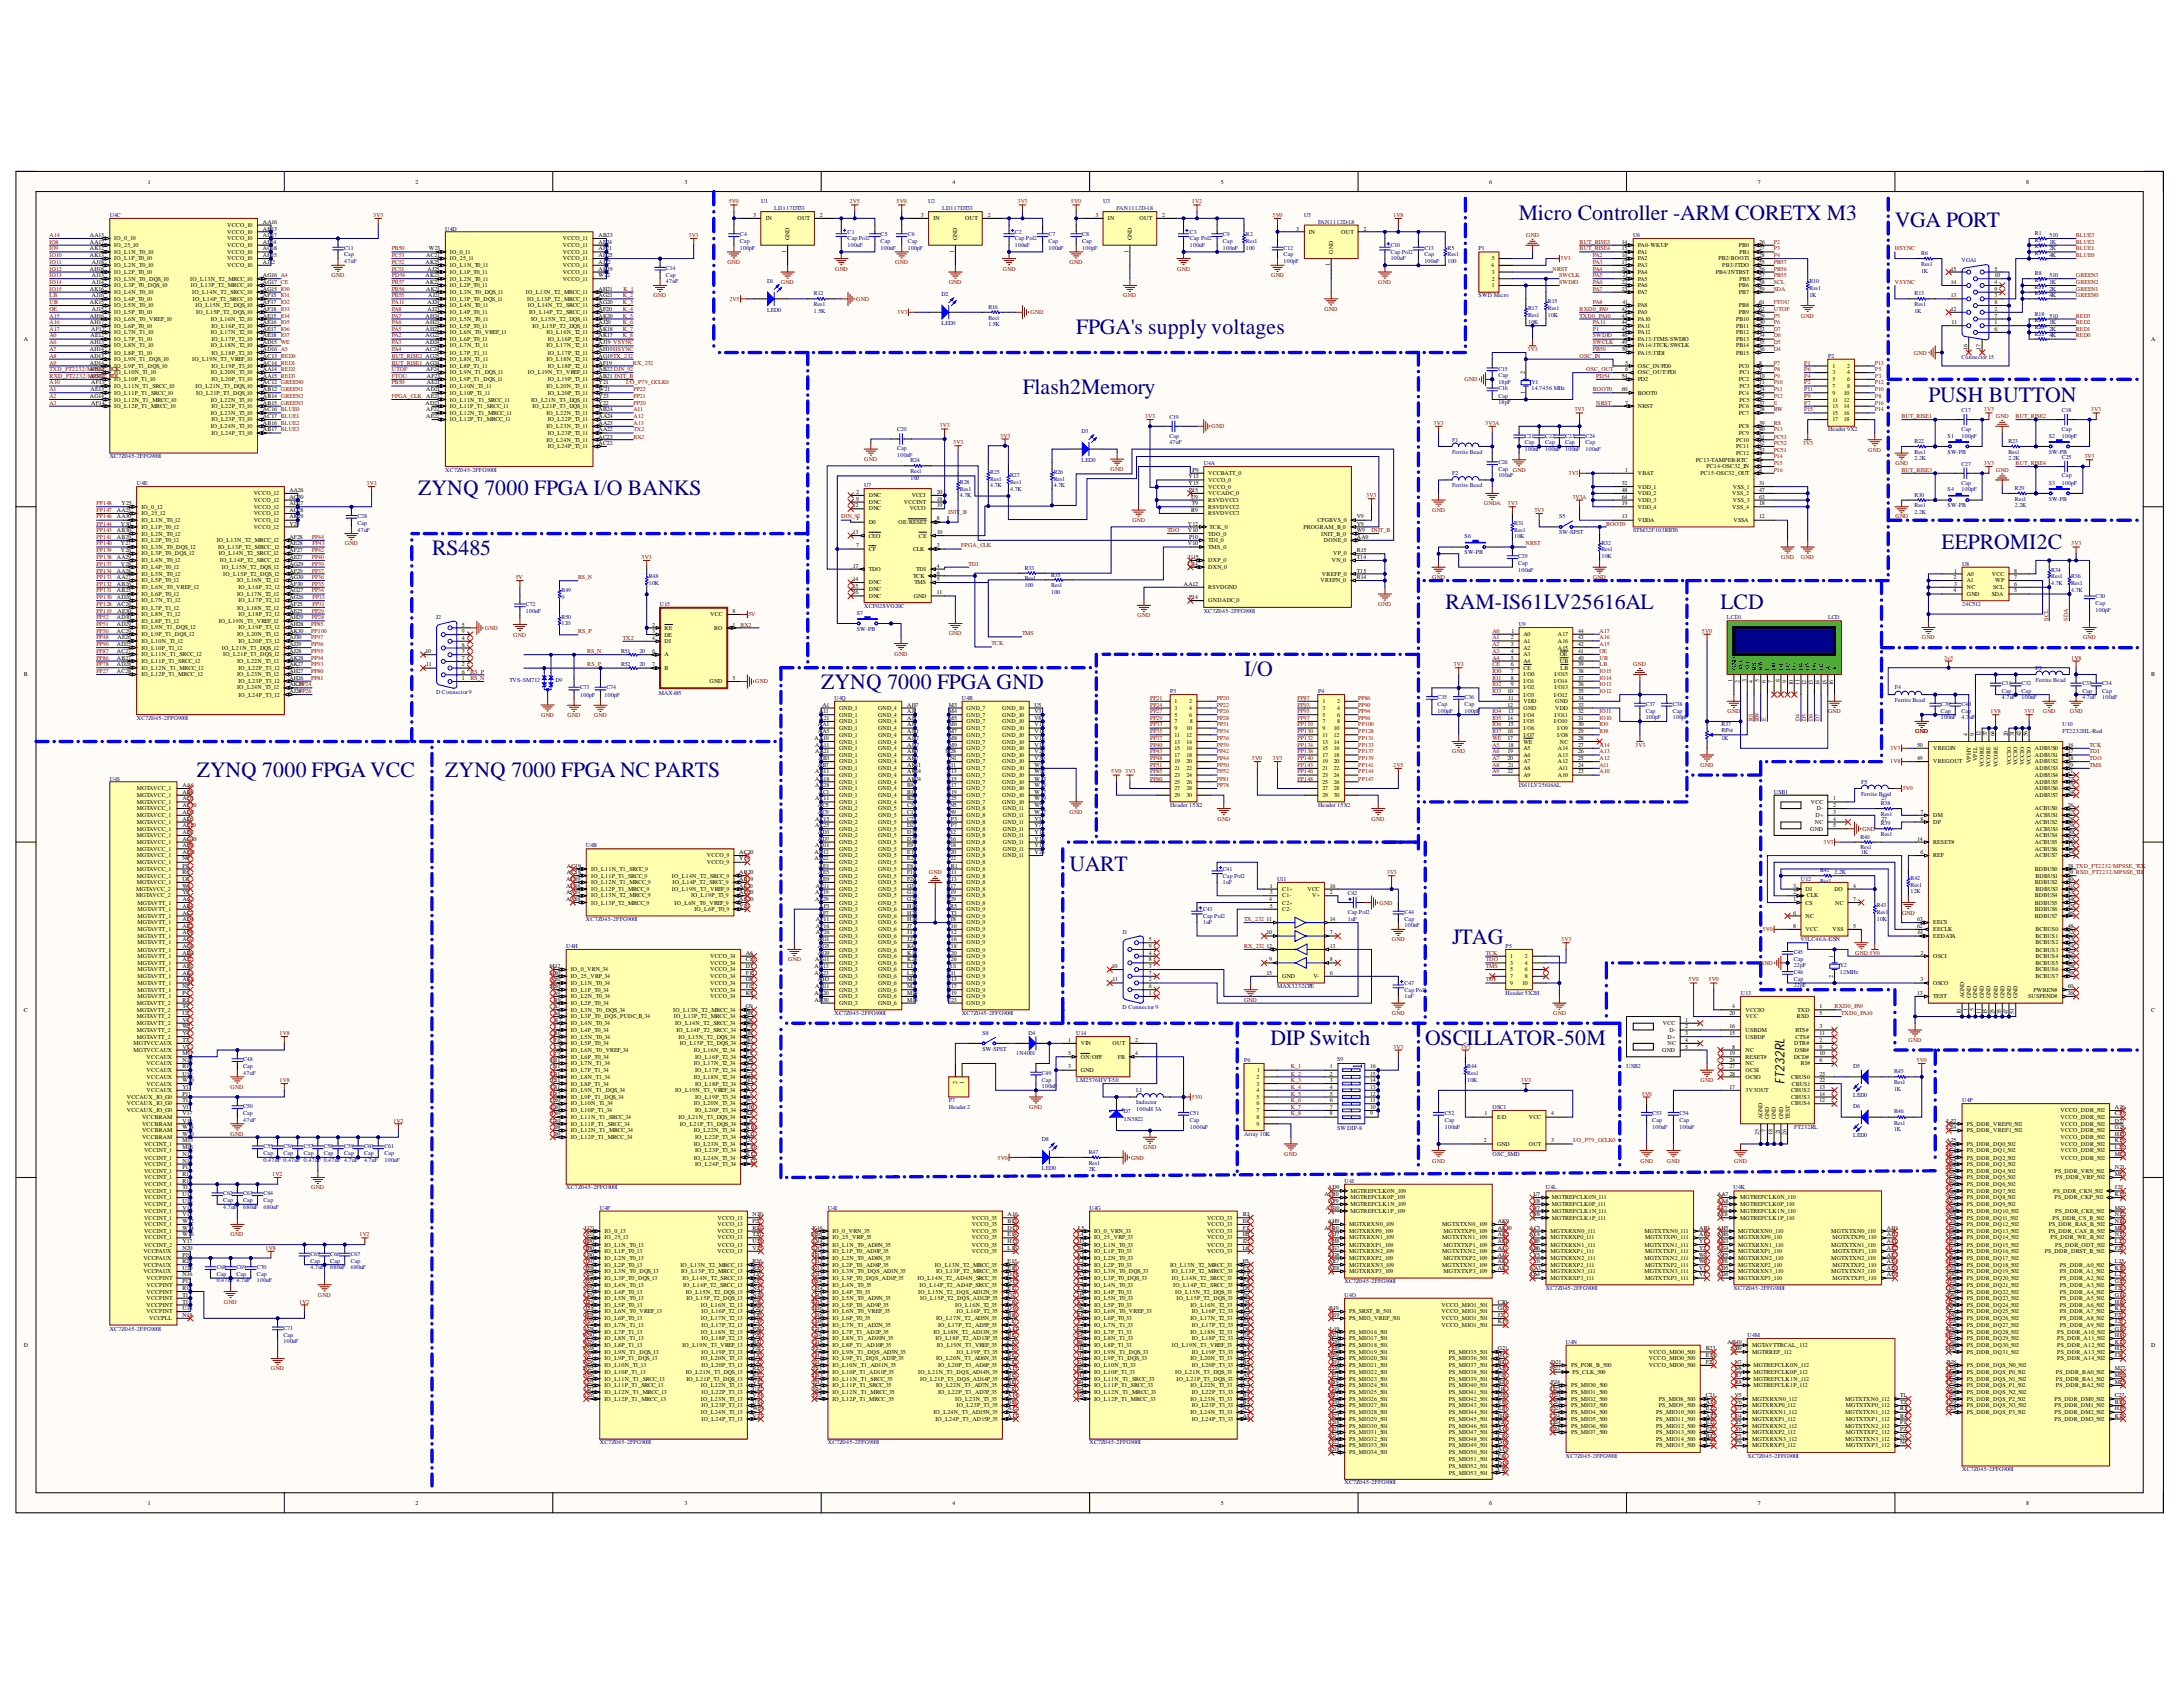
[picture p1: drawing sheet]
<svg xmlns="http://www.w3.org/2000/svg" width="279mm" height="216mm" viewBox="0 0 279 216" stroke-linecap="round" stroke-linejoin="round" font-family="sans-serif">
<defs><g id="words">
<g font-size="2.8" fill="#000080">
<text x="194.4" y="28.1">Micro Controller -ARM CORETX M3</text>
<text x="242.5" y="29.1">VGA PORT</text>
<text x="137.7" y="42.8">FPGA's supply voltages</text>
<text x="130.9" y="50.5">Flash2Memory</text>
<text x="246.8" y="51.4">PUSH BUTTON</text>
<text x="53.5" y="63.4">ZYNQ 7000 FPGA I/O BANKS</text>
<text x="55.3" y="71.1">RS485</text>
<text x="248.5" y="70.2">EEPROMI2C</text>
<text x="185" y="77.9">RAM-IS61LV25616AL</text>
<text x="220.2" y="77.9">LCD</text>
<text x="105.1" y="88.2">ZYNQ 7000 FPGA GND</text>
<text x="159.2" y="86.5">I/O</text>
<text x="25.2" y="99.4">ZYNQ 7000 FPGA VCC</text>
<text x="57" y="99.4">ZYNQ 7000 FPGA NC PARTS</text>
<text x="136.9" y="111.5">UART</text>
<text x="185.9" y="120.9">JTAG</text>
<text x="162.6" y="133.8">DIP Switch</text>
<text x="182.4" y="133.8">OSCILLATOR-50M</text>
</g>
<text font-size="1.7" x="228.4" y="138.7" transform="rotate(-90 228.4 138.7)">FT232RL</text>
<g font-size=".8">
<text x="18.9" y="23.5">1</text>
<text x="53.2" y="23.5">2</text>
<text x="87.6" y="23.5">3</text>
<text x="121.9" y="23.5">4</text>
<text x="156.3" y="23.5">5</text>
<text x="190.6" y="23.5">6</text>
<text x="225" y="23.5">7</text>
<text x="259.3" y="23.5">8</text>
<text x="29.1" y="29.1">VCCO_10</text>
<text x="29.1" y="29.9">VCCO_10</text>
<text x="33.7" y="28.7">AA16</text>
<text x="33.7" y="29.5">AB13</text>
<text x="96.4" y="27.7">3</text>
<text x="98" y="28.1">IN</text>
<text x="102.1" y="28.1">OUT</text>
<text x="104.9" y="27.7">2</text>
<text x="117.9" y="27.7">3</text>
<text x="119.5" y="28.1">IN</text>
<text x="123.5" y="28.1">OUT</text>
<text x="126.4" y="27.7">2</text>
<text x="140.2" y="27.7">3</text>
<text x="141.8" y="28.1">IN</text>
<text x="145.9" y="28.1">OUT</text>
<text x="148.7" y="27.7">2</text>
<text x="165.9" y="29.5">3</text>
<text x="167.5" y="29.9">IN</text>
<text x="171.6" y="29.9">OUT</text>
<text x="174.5" y="29.5">2</text>
<text x="11.5" y="30.3">AA13</text>
<text x="11.5" y="31.2">AA17</text>
<text x="11.5" y="32">AK12</text>
<text x="11.5" y="32.9">AK13</text>
<text x="11.5" y="34.7">AH18</text>
<text x="11.8" y="33.7">AJ18</text>
<text x="11.8" y="35.5">AJ13</text>
<text x="14.6" y="30.8">IO_0_10</text>
<text x="14.6" y="31.6">IO_25_10</text>
<text x="14.6" y="32.5">IO_L1N_T0_10</text>
<text x="14.6" y="33.3">IO_L1P_T0_10</text>
<text x="14.6" y="34.2">IO_L2N_T0_10</text>
<text x="14.6" y="35.1">IO_L2P_T0_10</text>
<text x="14.6" y="35.9">IO_L3N_T0_DQS_10</text>
<text x="24.4" y="35.9">IO_L13N_T2_MRCC_10</text>
<text x="29.1" y="30.8">VCCO_10</text>
<text x="29.1" y="31.6">VCCO_10</text>
<text x="29.1" y="32.5">VCCO_10</text>
<text x="29.1" y="33.3">VCCO_10</text>
<text x="29.1" y="34.2">VCCO_10</text>
<text x="33.7" y="30.3">AD17</text>
<text x="33.7" y="31.2">AE14</text>
<text x="33.7" y="32">AG18</text>
<text x="33.7" y="32.9">AH15</text>
<text x="33.7" y="33.7">AJ12</text>
<text x="33.7" y="35.5">AG16 A4</text>
<text x="54.5" y="33.7">AK25</text>
<text x="54.5" y="35.5">AK23</text>
<text x="54.5" y="32.9">AC21</text>
<text x="54.7" y="34.7">AJ25</text>
<text x="54.9" y="32">W23</text>
<text x="57.6" y="32.5">IO_0_11</text>
<text x="57.6" y="33.3">IO_25_11</text>
<text x="57.6" y="34.2">IO_L1N_T0_11</text>
<text x="57.6" y="35.1">IO_L1P_T0_11</text>
<text x="57.6" y="35.9">IO_L2N_T0_11</text>
<text x="72" y="30.8">VCCO_11</text>
<text x="72" y="31.6">VCCO_11</text>
<text x="72" y="32.5">VCCO_11</text>
<text x="72" y="33.3">VCCO_11</text>
<text x="72" y="34.2">VCCO_11</text>
<text x="72" y="35.1">VCCO_11</text>
<text x="72" y="35.9">VCCO_11</text>
<text x="76.6" y="30.3">AB23</text>
<text x="76.6" y="31.2">AE24</text>
<text x="76.6" y="32">AF21</text>
<text x="76.6" y="32.9">AH25</text>
<text x="76.6" y="33.7">AJ22</text>
<text x="76.6" y="34.7">AK19</text>
<text x="76.6" y="35.5">W22</text>
<text x="100.6" y="32.4" transform="rotate(-90 100.6 32.4)">1</text>
<text x="101" y="30.8" transform="rotate(-90 101 30.8)">GND</text>
<text x="122.1" y="32.4" transform="rotate(-90 122.1 32.4)">1</text>
<text x="122.5" y="30.8" transform="rotate(-90 122.5 30.8)">GND</text>
<text x="144.4" y="32.4" transform="rotate(-90 144.4 32.4)">1</text>
<text x="144.8" y="30.8" transform="rotate(-90 144.8 30.8)">GND</text>
<text x="170.2" y="34.1" transform="rotate(-90 170.2 34.1)">1</text>
<text x="170.6" y="32.5" transform="rotate(-90 170.6 32.5)">GND</text>
<text x="190.8" y="34.2">4</text>
<text x="190.9" y="35.9">2</text>
<text x="190.9" y="35.1">3</text>
<text x="190.9" y="33.3">5</text>
<text x="207.6" y="31.2">14</text>
<text x="207.6" y="32">15</text>
<text x="207.6" y="32.9">16</text>
<text x="207.6" y="33.7">17</text>
<text x="207.6" y="34.7">20</text>
<text x="207.7" y="35.5">21</text>
<text x="209.6" y="31.6">PA0-WKUP</text>
<text x="209.6" y="32.5">PA1</text>
<text x="209.6" y="33.3">PA2</text>
<text x="209.6" y="34.2">PA3</text>
<text x="209.6" y="35.1">PA4</text>
<text x="209.6" y="35.9">PA5</text>
<text x="219.6" y="35.1">PB4/JNTRST</text>
<text x="219.9" y="33.3">PB2/BOOT1</text>
<text x="220.4" y="34.2">PB3/JTDO</text>
<text x="222.6" y="31.6">PB0</text>
<text x="222.6" y="32.5">PB1</text>
<text x="222.6" y="35.9">PB5</text>
<text x="225.2" y="31.2">26</text>
<text x="225.2" y="32">27</text>
<text x="225.2" y="32.9">28</text>
<text x="225.2" y="33.7">55</text>
<text x="225.2" y="34.7">56</text>
<text x="225.2" y="35.5">57</text>
<text x="249.7" y="34.7">15</text>
<text x="255.3" y="34.7">5</text>
<text x="255.3" y="35.5">10</text>
<text x="11.5" y="37.2">AK16</text>
<text x="11.5" y="38.9">AK15</text>
<text x="11.5" y="40.7">AH16</text>
<text x="11.5" y="41.5">AH17</text>
<text x="11.8" y="36.3">AJ14</text>
<text x="11.8" y="38">AJ16</text>
<text x="11.8" y="39.8">AJ15</text>
<text x="14.6" y="36.8">IO_L3P_T0_DQS_10</text>
<text x="14.6" y="37.6">IO_L4N_T0_10</text>
<text x="14.6" y="38.5">IO_L4P_T0_10</text>
<text x="14.6" y="39.3">IO_L5N_T0_10</text>
<text x="14.6" y="40.2">IO_L5P_T0_10</text>
<text x="14.6" y="41.1">IO_L6N_T0_VREF_10</text>
<text x="14.6" y="41.9">IO_L6P_T0_10</text>
<text x="24.4" y="36.8">IO_L13P_T2_MRCC_10</text>
<text x="24.6" y="37.6">IO_L14N_T2_SRCC_10</text>
<text x="24.7" y="38.5">IO_L14P_T2_SRCC_10</text>
<text x="25" y="39.3">IO_L15N_T2_DQS_10</text>
<text x="25.1" y="40.2">IO_L15P_T2_DQS_10</text>
<text x="27" y="41.1">IO_L16N_T2_10</text>
<text x="27.1" y="41.9">IO_L16P_T2_10</text>
<text x="33.7" y="36.3">AG17 CE</text>
<text x="33.7" y="37.2">AG15 IO0</text>
<text x="33.7" y="38">AF15</text>
<text x="33.7" y="38.9">AF17</text>
<text x="33.7" y="39.8">AF18</text>
<text x="33.7" y="40.7">AE15</text>
<text x="33.7" y="41.5">AE16</text>
<text x="54.5" y="36.3">AK22</text>
<text x="54.5" y="40.7">AH24</text>
<text x="54.5" y="41.5">AH23</text>
<text x="54.5" y="37.2">AK21</text>
<text x="54.7" y="38.9">AJ24</text>
<text x="54.7" y="39.8">AJ23</text>
<text x="54.8" y="38">AJ21</text>
<text x="57.6" y="36.8">IO_L2P_T0_11</text>
<text x="57.6" y="37.6">IO_L3N_T0_DQS_11</text>
<text x="57.6" y="38.5">IO_L3P_T0_DQS_11</text>
<text x="57.6" y="39.3">IO_L4N_T0_11</text>
<text x="57.6" y="40.2">IO_L4P_T0_11</text>
<text x="57.6" y="41.1">IO_L5N_T0_11</text>
<text x="57.6" y="41.9">IO_L5P_T0_11</text>
<text x="67.3" y="37.6">IO_L13N_T2_MRCC_11</text>
<text x="67.5" y="38.5">IO_L13P_T2_MRCC_11</text>
<text x="67.6" y="39.3">IO_L14N_T2_SRCC_11</text>
<text x="67.7" y="40.2">IO_L14P_T2_SRCC_11</text>
<text x="68" y="41.1">IO_L15N_T2_DQS_11</text>
<text x="68.2" y="41.9">IO_L15P_T2_DQS_11</text>
<text x="76.6" y="37.2">AH21</text>
<text x="76.6" y="38">AG21</text>
<text x="76.6" y="38.9">AG20</text>
<text x="76.6" y="39.8">AF20</text>
<text x="76.6" y="40.7">AK20</text>
<text x="76.6" y="41.5">AJ20</text>
<text x="190.9" y="36.8">1</text>
<text x="207.6" y="36.3">22</text>
<text x="207.6" y="37.2">23</text>
<text x="207.6" y="39.8">42</text>
<text x="207.6" y="40.7">43</text>
<text x="207.6" y="41.5">44</text>
<text x="207.7" y="38.9">41</text>
<text x="209.6" y="36.8">PA6</text>
<text x="209.6" y="37.6">PA7</text>
<text x="209.6" y="39.3">PA8</text>
<text x="209.6" y="40.2">PA9</text>
<text x="209.6" y="41.1">PA10</text>
<text x="209.6" y="41.9">PA11</text>
<text x="222.2" y="41.1">PB10</text>
<text x="222.2" y="41.9">PB11</text>
<text x="222.6" y="36.8">PB6</text>
<text x="222.6" y="37.6">PB7</text>
<text x="222.6" y="39.3">PB8</text>
<text x="222.6" y="40.2">PB9</text>
<text x="225.2" y="36.3">58</text>
<text x="225.2" y="37.2">59</text>
<text x="225.2" y="38.9">61</text>
<text x="225.2" y="39.8">62</text>
<text x="225.2" y="40.7">29</text>
<text x="225.2" y="41.5">30</text>
<text x="249.7" y="39.8">12</text>
<text x="249.7" y="38">13</text>
<text x="249.7" y="36.3">14</text>
<text x="249.8" y="41.5">11</text>
<text x="255.3" y="41.5">1</text>
<text x="255.3" y="39.8">2</text>
<text x="255.3" y="38">3</text>
<text x="255.3" y="36.3">4</text>
<text x="255.3" y="40.7">7</text>
<text x="255.3" y="38.9">8</text>
<text x="255.3" y="37.2">9</text>
<text x="3" y="43.6">A</text>
<text x="11.5" y="44">AH13</text>
<text x="11.5" y="45">AH14</text>
<text x="11.5" y="45.8">AD13</text>
<text x="11.5" y="46.7">AD14</text>
<text x="11.5" y="47.5">AH12</text>
<text x="11.6" y="43.2">AE12</text>
<text x="11.7" y="42.3">AF12</text>
<text x="14.6" y="42.8">IO_L7N_T1_10</text>
<text x="14.6" y="43.6">IO_L7P_T1_10</text>
<text x="14.6" y="44.5">IO_L8N_T1_10</text>
<text x="14.6" y="45.4">IO_L8P_T1_10</text>
<text x="14.6" y="46.2">IO_L9N_T1_DQS_10</text>
<text x="14.6" y="47.1">IO_L9P_T1_DQS_10</text>
<text x="14.6" y="47.9">IO_L10N_T1_10</text>
<text x="24.6" y="46.2">IO_L19N_T3_VREF_10</text>
<text x="27" y="42.8">IO_L17N_T2_10</text>
<text x="27" y="44.5">IO_L18N_T2_10</text>
<text x="27" y="47.9">IO_L20N_T3_10</text>
<text x="27.1" y="43.6">IO_L17P_T2_10</text>
<text x="27.1" y="45.4">IO_L18P_T2_10</text>
<text x="27.1" y="47.1">IO_L19P_T3_10</text>
<text x="33.7" y="42.3">AE17</text>
<text x="33.7" y="43.2">AE18</text>
<text x="33.7" y="44">AD15 WE</text>
<text x="33.7" y="45">AD16 A5</text>
<text x="33.7" y="45.8">AC13 RED0</text>
<text x="33.7" y="46.7">AC14 RED1</text>
<text x="33.7" y="47.5">AA14 RED2</text>
<text x="54.5" y="42.3">AH22</text>
<text x="54.5" y="43.2">AG22</text>
<text x="54.5" y="44">AD24</text>
<text x="54.5" y="45">AC24</text>
<text x="54.5" y="47.5">AF24</text>
<text x="57.6" y="42.8">IO_L6N_T0_VREF_11</text>
<text x="57.6" y="43.6">IO_L6P_T0_11</text>
<text x="57.6" y="44.5">IO_L7N_T1_11</text>
<text x="57.6" y="45.4">IO_L7P_T1_11</text>
<text x="57.6" y="46.2">IO_L8N_T1_11</text>
<text x="57.6" y="47.1">IO_L8P_T1_11</text>
<text x="57.6" y="47.9">IO_L9N_T1_DQS_11</text>
<text x="67.6" y="47.9">IO_L19N_T3_VREF_11</text>
<text x="69.9" y="42.8">IO_L16N_T2_11</text>
<text x="69.9" y="44.5">IO_L17N_T2_11</text>
<text x="69.9" y="46.2">IO_L18N_T2_11</text>
<text x="70.1" y="43.6">IO_L16P_T2_11</text>
<text x="70.1" y="45.4">IO_L17P_T2_11</text>
<text x="70.1" y="47.1">IO_L18P_T2_11</text>
<text x="76.6" y="42.3">AK18</text>
<text x="76.6" y="43.2">AK17</text>
<text x="76.6" y="44">AJ19 VSYNC</text>
<text x="76.6" y="45">AH19HSYNC</text>
<text x="76.6" y="45.8">AG19TX_232</text>
<text x="76.6" y="46.7">AF19</text>
<text x="76.6" y="47.5">AB22 DIN_92</text>
<text x="195.2" y="47.8" transform="rotate(-90 195.2 47.8)">2</text>
<text x="207.6" y="42.3">45</text>
<text x="207.6" y="43.2">46</text>
<text x="207.6" y="44">49</text>
<text x="207.6" y="45">50</text>
<text x="208" y="46.7">5</text>
<text x="208" y="47.5">6</text>
<text x="209.6" y="47.1">OSC_IN/PD0</text>
<text x="209.6" y="47.9">OSC_OUT/PD1</text>
<text x="209.6" y="42.8">PA12</text>
<text x="209.6" y="43.6">PA13/JTMS/SWDIO</text>
<text x="209.6" y="44.5">PA14/JTCK/SWCLK</text>
<text x="209.6" y="45.4">PA15/JTDI</text>
<text x="222.2" y="42.8">PB12</text>
<text x="222.2" y="43.6">PB13</text>
<text x="222.2" y="44.5">PB14</text>
<text x="222.2" y="45.4">PB15</text>
<text x="222.6" y="47.1">PC0</text>
<text x="222.6" y="47.9">PC1</text>
<text x="225.2" y="42.3">33</text>
<text x="225.2" y="43.2">34</text>
<text x="225.2" y="44">35</text>
<text x="225.2" y="45">36</text>
<text x="225.2" y="46.7">8</text>
<text x="225.2" y="47.5">9</text>
<text x="234.6" y="47.1">1</text>
<text x="234.6" y="47.9">3</text>
<text x="236.4" y="47.1">2</text>
<text x="236.4" y="47.9">4</text>
<text x="251.8" y="44.8" transform="rotate(-90 251.8 44.8)">16</text>
<text x="253.5" y="44.8" transform="rotate(-90 253.5 44.8)">17</text>
<text x="255.3" y="42.3">6</text>
<text x="275.3" y="43.6">A</text>
<text x="11.5" y="48.3">AG12</text>
<text x="11.5" y="51">AG14</text>
<text x="11.6" y="50">AE13</text>
<text x="11.7" y="49.2">AF13</text>
<text x="11.7" y="51.8">AF14</text>
<text x="14.6" y="48.8">IO_L10P_T1_10</text>
<text x="14.6" y="49.6">IO_L11N_T1_SRCC_10</text>
<text x="14.6" y="50.5">IO_L11P_T1_SRCC_10</text>
<text x="14.6" y="51.4">IO_L12N_T1_MRCC_10</text>
<text x="14.6" y="52.2">IO_L12P_T1_MRCC_10</text>
<text x="25" y="49.6">IO_L21N_T3_DQS_10</text>
<text x="25.1" y="50.5">IO_L21P_T3_DQS_10</text>
<text x="27" y="51.4">IO_L22N_T3_10</text>
<text x="27" y="53.1">IO_L23N_T3_10</text>
<text x="27.1" y="48.8">IO_L20P_T3_10</text>
<text x="27.1" y="52.2">IO_L22P_T3_10</text>
<text x="27.1" y="53.9">IO_L23P_T3_10</text>
<text x="33.7" y="48.3">AA15 RED3</text>
<text x="33.7" y="49.2">AC12 GREEN0</text>
<text x="33.7" y="50">AB12 GREEN1</text>
<text x="33.7" y="51">AB14 GREEN2</text>
<text x="33.7" y="51.8">AB15 GREEN3</text>
<text x="33.7" y="52.7">AC16 BLUE0</text>
<text x="33.7" y="53.5">AC17 BLUE1</text>
<text x="54.5" y="51.8">AD23</text>
<text x="54.5" y="50">AD21</text>
<text x="54.5" y="51">AE23</text>
<text x="54.5" y="52.7">AF22</text>
<text x="54.5" y="53.5">AE22</text>
<text x="54.6" y="48.3">AF23</text>
<text x="54.6" y="49.2">AE21</text>
<text x="57.6" y="48.8">IO_L9P_T1_DQS_11</text>
<text x="57.6" y="49.6">IO_L10N_T1_11</text>
<text x="57.6" y="50.5">IO_L10P_T1_11</text>
<text x="57.6" y="51.4">IO_L11N_T1_SRCC_11</text>
<text x="57.6" y="52.2">IO_L11P_T1_SRCC_11</text>
<text x="57.6" y="53.1">IO_L12N_T1_MRCC_11</text>
<text x="57.6" y="53.9">IO_L12P_T1_MRCC_11</text>
<text x="68" y="51.4">IO_L21N_T3_DQS_11</text>
<text x="68.2" y="52.2">IO_L21P_T3_DQS_11</text>
<text x="69.9" y="49.6">IO_L20N_T3_11</text>
<text x="69.9" y="53.1">IO_L22N_T3_11</text>
<text x="70.1" y="48.8">IO_L19P_T3_11</text>
<text x="70.1" y="50.5">IO_L20P_T3_11</text>
<text x="70.1" y="53.9">IO_L22P_T3_11</text>
<text x="76.6" y="48.3">AB21 INIT_B</text>
<text x="76.6" y="49.2">Y21</text>
<text x="76.6" y="50">W21</text>
<text x="76.6" y="51">Y23</text>
<text x="76.6" y="51.8">Y22</text>
<text x="76.6" y="52.7">AB24</text>
<text x="76.6" y="53.5">AA24</text>
<text x="195.2" y="50.4" transform="rotate(-90 195.2 50.4)">1</text>
<text x="207.6" y="50">60</text>
<text x="207.6" y="48.3">54</text>
<text x="208" y="51.8">7</text>
<text x="209.6" y="50.5">BOOT0</text>
<text x="209.6" y="52.2">NRST</text>
<text x="209.6" y="48.8">PD2</text>
<text x="222.6" y="48.8">PC2</text>
<text x="222.6" y="50.5">PC4</text>
<text x="222.6" y="52.2">PC6</text>
<text x="222.6" y="53.1">PC7</text>
<text x="222.6" y="49.6">PC3</text>
<text x="222.6" y="51.4">PC5</text>
<text x="225.2" y="48.3">10</text>
<text x="225.2" y="49.2">11</text>
<text x="225.2" y="50">24</text>
<text x="225.2" y="51">25</text>
<text x="225.2" y="51.8">37</text>
<text x="225.2" y="52.7">38</text>
<text x="234.6" y="48.8">5</text>
<text x="234.6" y="49.6">7</text>
<text x="234.6" y="50.5">9</text>
<text x="234.6" y="51.4">11</text>
<text x="234.6" y="52.2">13</text>
<text x="234.6" y="53.1">15</text>
<text x="234.6" y="53.9">17</text>
<text x="236" y="50.5">10</text>
<text x="236" y="51.4">12</text>
<text x="236" y="52.2">14</text>
<text x="236" y="53.1">16</text>
<text x="236" y="53.9">18</text>
<text x="236.4" y="48.8">6</text>
<text x="236.4" y="49.6">8</text>
<text x="27" y="54.8">IO_L24N_T3_10</text>
<text x="27.1" y="55.6">IO_L24P_T3_10</text>
<text x="33.7" y="54.3">AB16 BLUE2</text>
<text x="33.7" y="55.2">AB17 BLUE3</text>
<text x="69.9" y="54.8">IO_L23N_T3_11</text>
<text x="69.9" y="56.5">IO_L24N_T3_11</text>
<text x="70.1" y="55.6">IO_L23P_T3_11</text>
<text x="70.1" y="57.4">IO_L24P_T3_11</text>
<text x="76.6" y="54.3">AA23</text>
<text x="76.6" y="55.2">AA22</text>
<text x="76.6" y="56.1">AC23</text>
<text x="76.6" y="57">AC22</text>
<text x="217.1" y="59.1">PC13-TAMPER-RTC</text>
<text x="218.4" y="59.9">PC14-OSC32_IN</text>
<text x="222.2" y="56.5">PC10</text>
<text x="222.2" y="57.4">PC11</text>
<text x="222.2" y="58.2">PC12</text>
<text x="222.6" y="54.8">PC8</text>
<text x="222.6" y="55.6">PC9</text>
<text x="225.2" y="54.3">39</text>
<text x="225.2" y="55.2">40</text>
<text x="225.2" y="56.1">51</text>
<text x="225.2" y="57">52</text>
<text x="225.2" y="57.8">53</text>
<text x="225.2" y="58.7">2</text>
<text x="225.2" y="59.5">3</text>
<text x="15" y="65.5">AA25</text>
<text x="15.6" y="64.7">Y25</text>
<text x="18.1" y="65.1">IO_0_12</text>
<text x="18.1" y="65.9">IO_25_12</text>
<text x="32.5" y="63.4">VCCO_12</text>
<text x="32.5" y="64.2">VCCO_12</text>
<text x="32.5" y="65.1">VCCO_12</text>
<text x="32.5" y="65.9">VCCO_12</text>
<text x="37" y="63">AA26</text>
<text x="37" y="63.8">AC30</text>
<text x="37" y="64.7">AD27</text>
<text x="37" y="65.5">AG28</text>
<text x="109.2" y="64.9">12</text>
<text x="109.6" y="63.2">2</text>
<text x="109.6" y="64.1">9</text>
<text x="111.2" y="63.6">DNC</text>
<text x="111.2" y="64.5">DNC</text>
<text x="111.2" y="65.3">DNC</text>
<text x="115.7" y="64.5">VCCINT</text>
<text x="116.4" y="65.3">VCCO</text>
<text x="116.7" y="63.6">VCCJ</text>
<text x="119.9" y="64.1">18</text>
<text x="119.9" y="64.9">19</text>
<text x="119.9" y="63.2">20</text>
<text x="152.1" y="61.2">Y13</text>
<text x="152.1" y="62.1">Y15</text>
<text x="152.2" y="63">P15</text>
<text x="152.5" y="63.8">U9</text>
<text x="152.5" y="65.5">R9</text>
<text x="152.5" y="64.7">T9</text>
<text x="152.6" y="60.3">P9</text>
<text x="154.7" y="60.8">VCCBATT_0</text>
<text x="154.7" y="61.7">VCCO_0</text>
<text x="154.7" y="62.5">VCCO_0</text>
<text x="154.7" y="63.4">VCCADC_0</text>
<text x="154.7" y="64.2">RSVDVCC1</text>
<text x="154.7" y="65.1">RSVDVCC2</text>
<text x="154.7" y="65.9">RSVDVCC3</text>
<text x="207.6" y="62.1">32</text>
<text x="207.6" y="63">48</text>
<text x="207.6" y="63.8">64</text>
<text x="207.6" y="64.7">19</text>
<text x="208" y="60.3">1</text>
<text x="209.6" y="60.8">VBAT</text>
<text x="209.6" y="62.5">VDD_1</text>
<text x="209.6" y="63.4">VDD_2</text>
<text x="209.6" y="64.2">VDD_3</text>
<text x="209.6" y="65.1">VDD_4</text>
<text x="217.6" y="60.8">PC15-OSC32_OUT</text>
<text x="221.7" y="63.4">VSS_2</text>
<text x="221.7" y="65.1">VSS_4</text>
<text x="221.8" y="62.5">VSS_1</text>
<text x="221.8" y="64.2">VSS_3</text>
<text x="225.2" y="60.3">4</text>
<text x="225.2" y="62.1">31</text>
<text x="225.2" y="63">47</text>
<text x="225.2" y="63.8">63</text>
<text x="225.2" y="64.7">18</text>
<text x="15" y="66.3">AA30</text>
<text x="15" y="68.1">AB30</text>
<text x="15" y="69">AB29</text>
<text x="15" y="71.5">AA29</text>
<text x="15.5" y="67.3">Y30</text>
<text x="15.5" y="69.8">Y27</text>
<text x="15.5" y="70.7">Y26</text>
<text x="18.1" y="66.9">IO_L1N_T0_12</text>
<text x="18.1" y="67.7">IO_L1P_T0_12</text>
<text x="18.1" y="68.5">IO_L2N_T0_12</text>
<text x="18.1" y="69.4">IO_L2P_T0_12</text>
<text x="18.1" y="70.2">IO_L3N_T0_DQS_12</text>
<text x="18.1" y="71.1">IO_L3P_T0_DQS_12</text>
<text x="18.1" y="71.9">IO_L4N_T0_12</text>
<text x="27.7" y="69.4">IO_L13N_T2_MRCC_12</text>
<text x="27.9" y="70.2">IO_L13P_T2_MRCC_12</text>
<text x="28" y="71.1">IO_L14N_T2_SRCC_12</text>
<text x="28.2" y="71.9">IO_L14P_T2_SRCC_12</text>
<text x="32.5" y="66.9">VCCO_12</text>
<text x="32.5" y="67.7">VCCO_12</text>
<text x="37" y="66.3">AK29</text>
<text x="37" y="67.3">Y29</text>
<text x="37" y="69">AF28</text>
<text x="37" y="69.8">AE28</text>
<text x="37" y="70.7">AF27</text>
<text x="37" y="71.5">AE27</text>
<text x="109.2" y="68.4">13</text>
<text x="109.6" y="66.6">1</text>
<text x="109.6" y="70.1">7</text>
<text x="111.2" y="67.1">D0</text>
<text x="111.2" y="70.5">CF</text>
<text x="111.2" y="68.8">CEO</text>
<text x="115" y="67.1">OE/RESET</text>
<text x="116.9" y="70.5">CLK</text>
<text x="117.6" y="68.8">CE</text>
<text x="119.9" y="70.1">3</text>
<text x="119.9" y="66.6">8</text>
<text x="119.9" y="68.4">10</text>
<text x="152" y="67.3">Y12</text>
<text x="152" y="68.1">Y10</text>
<text x="152" y="69.8">V10</text>
<text x="152.1" y="71.5">U15</text>
<text x="152.2" y="69">P10</text>
<text x="154.7" y="68.5">TDO_0</text>
<text x="154.7" y="69.4">TDI_0</text>
<text x="154.7" y="70.2">TMS_0</text>
<text x="154.7" y="71.9">DXP_0</text>
<text x="154.8" y="67.7">TCK_0</text>
<text x="166.8" y="67.7">PROGRAM_B_0</text>
<text x="168.6" y="66.9">CFGBVS_0</text>
<text x="169.1" y="68.5">INIT_B_0</text>
<text x="169.5" y="69.4">DONE_0</text>
<text x="170.5" y="71.9">VN_0</text>
<text x="170.6" y="71.1">VP_0</text>
<text x="173.7" y="66.3">V9</text>
<text x="173.7" y="67.3">Y9</text>
<text x="173.7" y="68.1">W9</text>
<text x="173.7" y="69">AA9</text>
<text x="173.7" y="70.7">R15</text>
<text x="173.7" y="71.5">T14</text>
<text x="207.6" y="66.3">13</text>
<text x="209.6" y="66.9">VDDA</text>
<text x="221.9" y="66.9">VSSA</text>
<text x="225.2" y="66.3">12</text>
<text x="15" y="73.3">AA28</text>
<text x="15" y="74.1">AA27</text>
<text x="15" y="75">AB26</text>
<text x="15" y="75.8">AB25</text>
<text x="15" y="76.7">AD26</text>
<text x="15" y="77.5">AC26</text>
<text x="15.5" y="72.4">Y28</text>
<text x="18.1" y="72.9">IO_L4P_T0_12</text>
<text x="18.1" y="73.7">IO_L5N_T0_12</text>
<text x="18.1" y="74.5">IO_L5P_T0_12</text>
<text x="18.1" y="75.4">IO_L6N_T0_VREF_12</text>
<text x="18.1" y="76.2">IO_L6P_T0_12</text>
<text x="18.1" y="77.1">IO_L7N_T1_12</text>
<text x="28.4" y="72.9">IO_L15N_T2_DQS_12</text>
<text x="28.6" y="73.7">IO_L15P_T2_DQS_12</text>
<text x="30.4" y="74.5">IO_L16N_T2_12</text>
<text x="30.4" y="76.2">IO_L17N_T2_12</text>
<text x="30.5" y="75.4">IO_L16P_T2_12</text>
<text x="30.5" y="77.1">IO_L17P_T2_12</text>
<text x="37" y="72.4">AG29</text>
<text x="37" y="73.3">AF29</text>
<text x="37" y="74.1">AG30</text>
<text x="37" y="75">AF30</text>
<text x="37" y="75.8">AG27</text>
<text x="37" y="76.7">AG26</text>
<text x="37" y="77.5">AF25</text>
<text x="109.2" y="74.4">14</text>
<text x="109.2" y="75.2">15</text>
<text x="109.2" y="76.1">16</text>
<text x="109.2" y="72.7">17</text>
<text x="111.2" y="74.8">DNC</text>
<text x="111.2" y="75.6">DNC</text>
<text x="111.2" y="76.5">DNC</text>
<text x="111.2" y="73.1">TDO</text>
<text x="116.9" y="74">TCK</text>
<text x="116.9" y="76.5">GND</text>
<text x="117" y="74.8">TMS</text>
<text x="117.3" y="73.1">TDI</text>
<text x="119.9" y="72.7">4</text>
<text x="119.9" y="74.4">5</text>
<text x="119.9" y="73.5">6</text>
<text x="119.9" y="76.1">11</text>
<text x="151.5" y="75">AA12</text>
<text x="152" y="72.4">U14</text>
<text x="152.2" y="76.7">P14</text>
<text x="154.7" y="72.9">DXN_0</text>
<text x="154.7" y="75.4">RSVDGND</text>
<text x="154.7" y="77.1">GNDADC_0</text>
<text x="169" y="74.5">VREFN_0</text>
<text x="169.2" y="73.7">VREFP_0</text>
<text x="173.7" y="73.3">T15</text>
<text x="173.7" y="74.1">R14</text>
<text x="250" y="74.1">2</text>
<text x="250" y="75.8">4</text>
<text x="250.1" y="73.3">1</text>
<text x="250.1" y="75">3</text>
<text x="251.7" y="73.7">A0</text>
<text x="251.7" y="74.5">A1</text>
<text x="251.7" y="75.4">NC</text>
<text x="251.7" y="76.2">GND</text>
<text x="254.9" y="76.2">SDA</text>
<text x="254.9" y="73.7">VCC</text>
<text x="255.1" y="75.4">SCL</text>
<text x="255.4" y="74.5">WP</text>
<text x="257.8" y="75.8">5</text>
<text x="257.8" y="75">6</text>
<text x="257.8" y="74.1">7</text>
<text x="257.8" y="73.3">8</text>
<text x="15" y="79.3">AD30</text>
<text x="15" y="80.1">AD29</text>
<text x="15" y="81">AC29</text>
<text x="15" y="82.7">AD25</text>
<text x="15" y="83.6">AC27</text>
<text x="15.1" y="78.4">AE30</text>
<text x="15.1" y="81.8">AE26</text>
<text x="18.1" y="78">IO_L7P_T1_12</text>
<text x="18.1" y="78.9">IO_L8N_T1_12</text>
<text x="18.1" y="79.7">IO_L8P_T1_12</text>
<text x="18.1" y="80.5">IO_L9N_T1_DQS_12</text>
<text x="18.1" y="81.4">IO_L9P_T1_DQS_12</text>
<text x="18.1" y="82.2">IO_L10N_T1_12</text>
<text x="18.1" y="83.2">IO_L10P_T1_12</text>
<text x="28" y="79.7">IO_L19N_T3_VREF_12</text>
<text x="28.4" y="83.2">IO_L21N_T3_DQS_12</text>
<text x="30.4" y="78">IO_L18N_T2_12</text>
<text x="30.4" y="81.4">IO_L20N_T3_12</text>
<text x="30.5" y="78.9">IO_L18P_T2_12</text>
<text x="30.5" y="80.5">IO_L19P_T3_12</text>
<text x="30.5" y="82.2">IO_L20P_T3_12</text>
<text x="37" y="78.4">AE25</text>
<text x="37" y="79.3">AH29</text>
<text x="37" y="80.1">AH28</text>
<text x="37" y="81">AK30</text>
<text x="37" y="81.8">AJ30</text>
<text x="37" y="82.7">AJ29</text>
<text x="37" y="83.6">AJ28</text>
<text x="54.5" y="83.6">10</text>
<text x="59.1" y="83.6">3</text>
<text x="59.1" y="81.9">4</text>
<text x="59.1" y="80.2">5</text>
<text x="59.1" y="82.7">8</text>
<text x="59.1" y="81">9</text>
<text x="83.5" y="80.2">2</text>
<text x="83.5" y="81">3</text>
<text x="83.5" y="81.9">4</text>
<text x="83.5" y="83.6">6</text>
<text x="85.1" y="80.6">RE</text>
<text x="85.1" y="81.5">DE</text>
<text x="85.1" y="82.3">DI</text>
<text x="90.9" y="78.9">VCC</text>
<text x="91.4" y="80.6">RO</text>
<text x="93.8" y="78.4">8</text>
<text x="93.8" y="80.2">1</text>
<text x="193.4" y="81.8">2</text>
<text x="193.4" y="82.7">3</text>
<text x="193.4" y="83.6">4</text>
<text x="193.5" y="81">1</text>
<text x="195" y="81.4">A0</text>
<text x="195" y="82.2">A1</text>
<text x="195" y="83.2">A2</text>
<text x="199.4" y="83.2">A15</text>
<text x="199.4" y="82.2">A16</text>
<text x="199.4" y="81.4">A17</text>
<text x="202" y="83.6">41</text>
<text x="202" y="82.7">42</text>
<text x="202" y="81.8">43</text>
<text x="202" y="81">44</text>
<text x="3" y="86.5">B</text>
<text x="15" y="84.4">AB27</text>
<text x="15" y="85.3">AD28</text>
<text x="15" y="86.1">AC28</text>
<text x="18.1" y="84">IO_L11N_T1_SRCC_12</text>
<text x="18.1" y="84.9">IO_L11P_T1_SRCC_12</text>
<text x="18.1" y="85.7">IO_L12N_T1_MRCC_12</text>
<text x="18.1" y="86.5">IO_L12P_T1_MRCC_12</text>
<text x="28.6" y="84">IO_L21P_T3_DQS_12</text>
<text x="30.4" y="84.9">IO_L22N_T3_12</text>
<text x="30.4" y="86.5">IO_L23N_T3_12</text>
<text x="30.4" y="88.2">IO_L24N_T3_12</text>
<text x="30.5" y="85.7">IO_L22P_T3_12</text>
<text x="30.5" y="87.4">IO_L23P_T3_12</text>
<text x="30.5" y="89.2">IO_L24P_T3_12</text>
<text x="37" y="84.4">AK28</text>
<text x="37" y="85.3">AK27</text>
<text x="37" y="86.1">AH27</text>
<text x="37" y="87">AH26</text>
<text x="37" y="87.8">AK2PP24</text>
<text x="37" y="88.7">AJ26PP26</text>
<text x="38.5" y="87.8">6</text>
<text x="54.5" y="85.3">11</text>
<text x="59.1" y="87">1</text>
<text x="59.1" y="85.3">2</text>
<text x="59.1" y="86.2">6</text>
<text x="59.1" y="84.4">7</text>
<text x="83.5" y="85.3">7</text>
<text x="85.1" y="84">A</text>
<text x="85.1" y="85.8">B</text>
<text x="90.8" y="87.5">GND</text>
<text x="93.8" y="87">5</text>
<text x="193" y="88.7">10</text>
<text x="193" y="89.6">11</text>
<text x="193.4" y="84.4">5</text>
<text x="193.4" y="85.3">6</text>
<text x="193.4" y="86.1">7</text>
<text x="193.4" y="87">8</text>
<text x="193.4" y="87.8">9</text>
<text x="195" y="84">A3</text>
<text x="195" y="84.9">A4</text>
<text x="195" y="85.7">CE</text>
<text x="195" y="86.5">I/O0</text>
<text x="195" y="87.4">I/O1</text>
<text x="195" y="88.2">I/O2</text>
<text x="195" y="89.2">I/O3</text>
<text x="198.9" y="89.2">I/O12</text>
<text x="198.9" y="87.4">I/O14</text>
<text x="199" y="88.2">I/O13</text>
<text x="199" y="86.5">I/O15</text>
<text x="199.6" y="84.9">UB</text>
<text x="199.6" y="84">OE</text>
<text x="199.7" y="85.7">LB</text>
<text x="202" y="89.6">34</text>
<text x="202" y="88.7">35</text>
<text x="202" y="87.8">36</text>
<text x="202" y="87">37</text>
<text x="202" y="86.1">38</text>
<text x="202" y="85.3">39</text>
<text x="202" y="84.4">40</text>
<text x="221.7" y="87.3" transform="rotate(-90 221.7 87.3)">1</text>
<text x="222.2" y="85.7" transform="rotate(-90 222.2 85.7)">GND</text>
<text x="222.6" y="87.4" transform="rotate(-90 222.6 87.4)">2</text>
<text x="223.1" y="85.7" transform="rotate(-90 223.1 85.7)">VCC</text>
<text x="223.5" y="87.3" transform="rotate(-90 223.5 87.3)">3</text>
<text x="223.9" y="85.7" transform="rotate(-90 223.9 85.7)">VO</text>
<text x="224.3" y="87.4" transform="rotate(-90 224.3 87.4)">4</text>
<text x="224.8" y="85.7" transform="rotate(-90 224.8 85.7)">RS</text>
<text x="225.2" y="87.3" transform="rotate(-90 225.2 87.3)">5</text>
<text x="225.6" y="85.7" transform="rotate(-90 225.6 85.7)">RW</text>
<text x="226" y="87.4" transform="rotate(-90 226 87.4)">6</text>
<text x="226.4" y="85.7" transform="rotate(-90 226.4 85.7)">E</text>
<text x="226.9" y="87.4" transform="rotate(-90 226.9 87.4)">7</text>
<text x="227.3" y="85.7" transform="rotate(-90 227.3 85.7)">D0</text>
<text x="227.8" y="87.3" transform="rotate(-90 227.8 87.3)">8</text>
<text x="228.2" y="85.7" transform="rotate(-90 228.2 85.7)">D1</text>
<text x="228.6" y="87.4" transform="rotate(-90 228.6 87.4)">9</text>
<text x="229.1" y="85.7" transform="rotate(-90 229.1 85.7)">D2</text>
<text x="229.5" y="87.7" transform="rotate(-90 229.5 87.7)">10</text>
<text x="229.9" y="85.7" transform="rotate(-90 229.9 85.7)">D3</text>
<text x="230.3" y="87.6" transform="rotate(-90 230.3 87.6)">11</text>
<text x="230.8" y="85.7" transform="rotate(-90 230.8 85.7)">D4</text>
<text x="231.2" y="87.7" transform="rotate(-90 231.2 87.7)">12</text>
<text x="231.6" y="85.7" transform="rotate(-90 231.6 85.7)">D5</text>
<text x="232" y="87.7" transform="rotate(-90 232 87.7)">13</text>
<text x="232.4" y="85.7" transform="rotate(-90 232.4 85.7)">D6</text>
<text x="232.9" y="87.7" transform="rotate(-90 232.9 87.7)">14</text>
<text x="233.4" y="85.7" transform="rotate(-90 233.4 85.7)">D7</text>
<text x="233.8" y="87.7" transform="rotate(-90 233.8 87.7)">15</text>
<text x="234.2" y="85.7" transform="rotate(-90 234.2 85.7)">A</text>
<text x="234.6" y="87.7" transform="rotate(-90 234.6 87.7)">16</text>
<text x="235.1" y="85.7" transform="rotate(-90 235.1 85.7)">K</text>
<text x="275.3" y="86.5">B</text>
<text x="104.3" y="94.7">AA10</text>
<text x="104.3" y="95.6">AA11</text>
<text x="104.7" y="93">AA1</text>
<text x="104.7" y="93.8">AA5</text>
<text x="104.8" y="91.3">A11</text>
<text x="104.8" y="92.1">A21</text>
<text x="105.3" y="90.4">A1</text>
<text x="107.4" y="90.9">GND_1</text>
<text x="107.4" y="91.7">GND_1</text>
<text x="107.4" y="92.5">GND_1</text>
<text x="107.4" y="93.4">GND_1</text>
<text x="107.4" y="94.3">GND_1</text>
<text x="107.4" y="95.2">GND_1</text>
<text x="112.4" y="90.9">GND_4</text>
<text x="112.4" y="91.7">GND_4</text>
<text x="112.4" y="92.5">GND_4</text>
<text x="112.4" y="93.4">GND_4</text>
<text x="112.4" y="94.3">GND_4</text>
<text x="112.4" y="95.2">GND_4</text>
<text x="116.1" y="90.4">AH7</text>
<text x="116.1" y="91.3">AJ1</text>
<text x="116.1" y="92.1">AJ5</text>
<text x="116.1" y="93">AJ9</text>
<text x="116.1" y="93.8">AJ11</text>
<text x="116.1" y="94.7">AJ17</text>
<text x="116.1" y="95.6">AJ27</text>
<text x="121.4" y="90.4">M3</text>
<text x="121.4" y="91.3">M4</text>
<text x="121.4" y="92.1">M5</text>
<text x="121.4" y="93">M6</text>
<text x="121.4" y="93.8">M7</text>
<text x="121.4" y="94.7">M8</text>
<text x="121.4" y="95.6">M9</text>
<text x="123.7" y="90.9">GND_7</text>
<text x="123.7" y="91.7">GND_7</text>
<text x="123.7" y="92.5">GND_7</text>
<text x="123.7" y="93.4">GND_7</text>
<text x="123.7" y="94.3">GND_7</text>
<text x="123.7" y="95.2">GND_7</text>
<text x="128.3" y="90.9">GND_10</text>
<text x="128.3" y="91.7">GND_10</text>
<text x="128.3" y="92.5">GND_10</text>
<text x="128.3" y="93.4">GND_10</text>
<text x="128.3" y="94.3">GND_10</text>
<text x="128.3" y="95.2">GND_10</text>
<text x="132.4" y="90.4">U5</text>
<text x="132.4" y="91.3">V3</text>
<text x="132.4" y="92.1">V8</text>
<text x="132.4" y="93">V12</text>
<text x="132.4" y="93.8">V14</text>
<text x="132.4" y="94.7">V16</text>
<text x="132.4" y="95.6">V18</text>
<text x="150.3" y="90">1</text>
<text x="150.3" y="90.9">3</text>
<text x="150.3" y="91.7">5</text>
<text x="150.3" y="92.5">7</text>
<text x="150.3" y="93.4">9</text>
<text x="150.3" y="94.3">11</text>
<text x="150.3" y="95.2">13</text>
<text x="151.9" y="93.4">10</text>
<text x="151.9" y="94.3">12</text>
<text x="151.9" y="95.2">14</text>
<text x="152.2" y="90">2</text>
<text x="152.2" y="90.9">4</text>
<text x="152.2" y="91.7">6</text>
<text x="152.3" y="92.5">8</text>
<text x="169.3" y="90">1</text>
<text x="169.3" y="90.9">3</text>
<text x="169.3" y="91.7">5</text>
<text x="169.3" y="92.5">7</text>
<text x="169.3" y="93.4">9</text>
<text x="169.3" y="94.3">11</text>
<text x="169.3" y="95.2">13</text>
<text x="170.7" y="93.4">10</text>
<text x="170.7" y="94.3">12</text>
<text x="170.7" y="95.2">14</text>
<text x="171.1" y="90">2</text>
<text x="171.1" y="90.9">4</text>
<text x="171.1" y="91.7">6</text>
<text x="171.1" y="92.5">8</text>
<text x="193" y="90.4">12</text>
<text x="193" y="92.1">14</text>
<text x="193" y="93.8">16</text>
<text x="193" y="94.7">17</text>
<text x="193" y="91.3">13</text>
<text x="193" y="93">15</text>
<text x="193" y="95.6">18</text>
<text x="195" y="90">VDD</text>
<text x="195" y="90.9">GND</text>
<text x="195" y="91.7">I/O4</text>
<text x="195" y="92.5">I/O5</text>
<text x="195" y="93.4">I/O6</text>
<text x="195" y="94.3">I/O7</text>
<text x="195" y="95.2">WE</text>
<text x="198.9" y="92.5">I/O10</text>
<text x="199" y="91.7">I/O11</text>
<text x="199" y="90.9">VDD</text>
<text x="199" y="90">GND</text>
<text x="199.3" y="94.3">I/O8</text>
<text x="199.3" y="93.4">I/O9</text>
<text x="199.6" y="95.2">NC</text>
<text x="202" y="95.6">27</text>
<text x="202" y="94.7">28</text>
<text x="202" y="93.8">29</text>
<text x="202" y="93">30</text>
<text x="202" y="92.1">31</text>
<text x="202" y="91.3">32</text>
<text x="202" y="90.4">33</text>
<text x="245.4" y="95.6">50</text>
<text x="251.8" y="94.2" transform="rotate(-90 251.8 94.2)">4</text>
<text x="252.7" y="94.2" transform="rotate(-90 252.7 94.2)">9</text>
<text x="253.5" y="94.2" transform="rotate(-90 253.5 94.2)">12</text>
<text x="254.3" y="94.2" transform="rotate(-90 254.3 94.2)">37</text>
<text x="255.3" y="94.2" transform="rotate(-90 255.3 94.2)">64</text>
<text x="257" y="94.2" transform="rotate(-90 257 94.2)">20</text>
<text x="257.8" y="94.2" transform="rotate(-90 257.8 94.2)">31</text>
<text x="258.7" y="94.2" transform="rotate(-90 258.7 94.2)">42</text>
<text x="259.5" y="94.2" transform="rotate(-90 259.5 94.2)">56</text>
<text x="264.7" y="95.6">16</text>
<text x="17.5" y="101.2">MGTAVCC_1</text>
<text x="23.3" y="100.7">AA6</text>
<text x="23.3" y="101.6">AB8</text>
<text x="104.3" y="96.4">AA21</text>
<text x="104.3" y="99">AB11</text>
<text x="104.3" y="99.9">AB18</text>
<text x="104.3" y="100.7">AB28</text>
<text x="104.7" y="98.1">AB7</text>
<text x="104.8" y="97.3">AB3</text>
<text x="104.8" y="101.6">AC1</text>
<text x="107.4" y="96">GND_1</text>
<text x="107.4" y="96.9">GND_1</text>
<text x="107.4" y="97.7">GND_1</text>
<text x="107.4" y="98.5">GND_1</text>
<text x="107.4" y="99.5">GND_1</text>
<text x="107.4" y="100.3">GND_1</text>
<text x="107.4" y="101.2">GND_1</text>
<text x="112.4" y="96">GND_4</text>
<text x="112.4" y="96.9">GND_4</text>
<text x="112.4" y="97.7">GND_4</text>
<text x="112.4" y="98.5">GND_4</text>
<text x="112.4" y="99.5">GND_4</text>
<text x="112.4" y="100.3">GND_4</text>
<text x="112.4" y="101.2">GND_4</text>
<text x="116.1" y="96.4">AK3</text>
<text x="116.1" y="97.3">AK7</text>
<text x="116.1" y="98.1">AK11</text>
<text x="116.1" y="99">AK14</text>
<text x="116.1" y="99.9">AK24</text>
<text x="116.1" y="100.7">B8</text>
<text x="116.1" y="101.6">B18</text>
<text x="121" y="96.4">M28</text>
<text x="121.2" y="98.1">N11</text>
<text x="121.2" y="99">N13</text>
<text x="121.2" y="99.9">N15</text>
<text x="121.2" y="100.7">N17</text>
<text x="121.2" y="101.6">N19</text>
<text x="121.6" y="97.3">N1</text>
<text x="123.7" y="96">GND_7</text>
<text x="123.7" y="96.9">GND_7</text>
<text x="123.7" y="97.7">GND_7</text>
<text x="123.7" y="98.5">GND_7</text>
<text x="123.7" y="99.5">GND_7</text>
<text x="123.7" y="100.3">GND_7</text>
<text x="123.7" y="101.2">GND_7</text>
<text x="128.3" y="96">GND_10</text>
<text x="128.3" y="96.9">GND_10</text>
<text x="128.3" y="97.7">GND_10</text>
<text x="128.3" y="98.5">GND_10</text>
<text x="128.3" y="99.5">GND_10</text>
<text x="128.3" y="100.3">GND_10</text>
<text x="128.3" y="101.2">GND_10</text>
<text x="132.4" y="96.4">V20</text>
<text x="132.4" y="97.3">V30</text>
<text x="132.4" y="98.1">W1</text>
<text x="132.4" y="99">W11</text>
<text x="132.4" y="99.9">W13</text>
<text x="132.4" y="100.7">W15</text>
<text x="132.4" y="101.6">W17</text>
<text x="150.3" y="96">15</text>
<text x="150.3" y="96.9">17</text>
<text x="150.3" y="97.7">19</text>
<text x="150.3" y="98.5">21</text>
<text x="150.3" y="99.5">23</text>
<text x="150.3" y="100.3">25</text>
<text x="150.3" y="101.2">27</text>
<text x="151.9" y="96">16</text>
<text x="151.9" y="96.9">18</text>
<text x="151.9" y="97.7">20</text>
<text x="151.9" y="98.5">22</text>
<text x="151.9" y="99.5">24</text>
<text x="151.9" y="100.3">26</text>
<text x="151.9" y="101.2">28</text>
<text x="169.3" y="96">15</text>
<text x="169.3" y="96.9">17</text>
<text x="169.3" y="97.7">19</text>
<text x="169.3" y="98.5">21</text>
<text x="169.3" y="99.5">23</text>
<text x="169.3" y="100.3">25</text>
<text x="169.3" y="101.2">27</text>
<text x="170.7" y="96">16</text>
<text x="170.7" y="96.9">18</text>
<text x="170.7" y="97.7">20</text>
<text x="170.7" y="98.5">22</text>
<text x="170.7" y="99.5">24</text>
<text x="170.7" y="100.3">26</text>
<text x="170.7" y="101.2">28</text>
<text x="193" y="96.4">19</text>
<text x="193" y="97.3">20</text>
<text x="193" y="99">22</text>
<text x="193" y="98.1">21</text>
<text x="195" y="96">A5</text>
<text x="195" y="96.9">A6</text>
<text x="195" y="97.7">A7</text>
<text x="195" y="98.5">A8</text>
<text x="195" y="99.5">A9</text>
<text x="199.4" y="99.5">A10</text>
<text x="199.4" y="97.7">A12</text>
<text x="199.4" y="96.9">A13</text>
<text x="199.4" y="96">A14</text>
<text x="199.5" y="98.5">A11</text>
<text x="202" y="99">23</text>
<text x="202" y="98.1">24</text>
<text x="202" y="97.3">25</text>
<text x="202" y="96.4">26</text>
<text x="245.4" y="97.3">49</text>
<text x="247.4" y="97.7">VREGOUT</text>
<text x="247.4" y="96">VREGIN</text>
<text x="252.2" y="97.6" transform="rotate(-90 252.2 97.6)">VPHY</text>
<text x="253.1" y="97.4" transform="rotate(-90 253.1 97.4)">VPLL</text>
<text x="253.9" y="98.1" transform="rotate(-90 253.9 98.1)">VCORE</text>
<text x="254.8" y="98.1" transform="rotate(-90 254.8 98.1)">VCORE</text>
<text x="255.7" y="98.1" transform="rotate(-90 255.7 98.1)">VCORE</text>
<text x="257.4" y="97.9" transform="rotate(-90 257.4 97.9)">VCCIO</text>
<text x="258.2" y="97.9" transform="rotate(-90 258.2 97.9)">VCCIO</text>
<text x="259.1" y="97.9" transform="rotate(-90 259.1 97.9)">VCCIO</text>
<text x="259.9" y="97.9" transform="rotate(-90 259.9 97.9)">VCCIO</text>
<text x="260.4" y="96">ADBUS0</text>
<text x="260.4" y="96.9">ADBUS1</text>
<text x="260.4" y="97.7">ADBUS2</text>
<text x="260.4" y="98.5">ADBUS3</text>
<text x="260.4" y="99.5">ADBUS4</text>
<text x="260.4" y="100.3">ADBUS5</text>
<text x="260.4" y="101.2">ADBUS6</text>
<text x="264.7" y="96.4">17</text>
<text x="264.7" y="97.3">18</text>
<text x="264.7" y="98.1">19</text>
<text x="264.7" y="99">21</text>
<text x="264.7" y="99.9">22</text>
<text x="264.7" y="100.7">23</text>
<text x="264.7" y="101.6">24</text>
<text x="17.5" y="102">MGTAVCC_1</text>
<text x="17.5" y="102.9">MGTAVCC_1</text>
<text x="17.5" y="103.7">MGTAVCC_1</text>
<text x="17.5" y="104.5">MGTAVCC_1</text>
<text x="17.5" y="105.5">MGTAVCC_1</text>
<text x="17.5" y="106.3">MGTAVCC_1</text>
<text x="17.5" y="107.2">MGTAVCC_1</text>
<text x="23.3" y="102.4">AC6</text>
<text x="23.3" y="103.3">AC10</text>
<text x="23.3" y="104.1">AD8</text>
<text x="23.3" y="105">AE6</text>
<text x="23.3" y="105.9">AE10</text>
<text x="23.3" y="106.7">AF8</text>
<text x="23.3" y="107.6">AG10</text>
<text x="104.3" y="102.4">AC11</text>
<text x="104.3" y="105">AC15</text>
<text x="104.3" y="105.9">AC25</text>
<text x="104.7" y="103.3">AC5</text>
<text x="104.7" y="104.1">AC9</text>
<text x="104.7" y="106.7">AD3</text>
<text x="104.7" y="107.6">AD7</text>
<text x="107.4" y="102">GND_1</text>
<text x="107.4" y="102.9">GND_1</text>
<text x="107.4" y="103.7">GND_2</text>
<text x="107.4" y="104.5">GND_2</text>
<text x="107.4" y="105.5">GND_2</text>
<text x="107.4" y="106.3">GND_2</text>
<text x="107.4" y="107.2">GND_2</text>
<text x="112.4" y="102">GND_4</text>
<text x="112.4" y="102.9">GND_4</text>
<text x="112.4" y="103.7">GND_5</text>
<text x="112.4" y="104.5">GND_5</text>
<text x="112.4" y="105.5">GND_5</text>
<text x="112.4" y="106.3">GND_5</text>
<text x="112.4" y="107.2">GND_5</text>
<text x="116.1" y="102.4">B28</text>
<text x="116.1" y="103.3">C5</text>
<text x="116.1" y="104.1">C15</text>
<text x="116.1" y="105">C25</text>
<text x="116.1" y="105.9">D2</text>
<text x="116.1" y="106.7">D12</text>
<text x="116.1" y="107.6">D22</text>
<text x="121.2" y="102.4">N25</text>
<text x="121.3" y="106.7">P12</text>
<text x="121.3" y="107.6">P16</text>
<text x="121.5" y="104.1">N9</text>
<text x="121.6" y="103.3">N5</text>
<text x="121.7" y="105">P3</text>
<text x="121.7" y="105.9">P7</text>
<text x="123.7" y="102">GND_7</text>
<text x="123.7" y="102.9">GND_7</text>
<text x="123.7" y="103.7">GND_8</text>
<text x="123.7" y="104.5">GND_8</text>
<text x="123.7" y="105.5">GND_8</text>
<text x="123.7" y="106.3">GND_8</text>
<text x="123.7" y="107.2">GND_8</text>
<text x="128.3" y="102">GND_10</text>
<text x="128.3" y="102.9">GND_10</text>
<text x="128.4" y="103.7">GND_11</text>
<text x="128.4" y="104.5">GND_11</text>
<text x="128.4" y="105.5">GND_11</text>
<text x="128.4" y="106.3">GND_11</text>
<text x="128.4" y="107.2">GND_11</text>
<text x="132.4" y="102.4">W19</text>
<text x="132.4" y="103.3">W5</text>
<text x="132.4" y="104.1">W27</text>
<text x="132.4" y="105">Y3</text>
<text x="132.4" y="105.9">Y7</text>
<text x="132.4" y="106.7">Y14</text>
<text x="132.4" y="107.6">Y16</text>
<text x="150.3" y="102">29</text>
<text x="151.9" y="102">30</text>
<text x="169.3" y="102">29</text>
<text x="170.7" y="102">30</text>
<text x="231.7" y="106.3">GND</text>
<text x="231.8" y="102.9">VCC</text>
<text x="232.3" y="105.5">NC</text>
<text x="232.4" y="104.5">D+</text>
<text x="232.5" y="103.7">D-</text>
<text x="234.6" y="102.4">1</text>
<text x="234.6" y="103.3">2</text>
<text x="234.6" y="104.1">3</text>
<text x="234.6" y="105">4</text>
<text x="234.6" y="105.9">5</text>
<text x="245.4" y="107.6">14</text>
<text x="245.8" y="104.1">7</text>
<text x="245.8" y="105">8</text>
<text x="247.4" y="104.5">DM</text>
<text x="247.4" y="105.5">DP</text>
<text x="260.4" y="102">ADBUS7</text>
<text x="260.4" y="103.7">ACBUS0</text>
<text x="260.4" y="105.5">ACBUS2</text>
<text x="260.4" y="107.2">ACBUS4</text>
<text x="260.5" y="104.5">ACBUS1</text>
<text x="260.5" y="106.3">ACBUS3</text>
<text x="264.7" y="103.3">26</text>
<text x="264.7" y="104.1">27</text>
<text x="264.7" y="105">28</text>
<text x="264.7" y="105.9">29</text>
<text x="264.7" y="106.7">30</text>
<text x="264.7" y="107.6">32</text>
<text x="17.5" y="108">MGTAVCC_1</text>
<text x="17.5" y="108.9">MGTAVCC_1</text>
<text x="17.5" y="109.7">MGTAVCC_1</text>
<text x="17.5" y="110.6">MGTAVCC_1</text>
<text x="17.5" y="111.5">MGTAVCC_1</text>
<text x="17.5" y="112.3">MGTAVCC_1</text>
<text x="17.5" y="113.2">MGTAVCC_1</text>
<text x="23.3" y="108.4">AH8</text>
<text x="23.3" y="109.3">AJ10</text>
<text x="23.3" y="110.1">N6</text>
<text x="23.3" y="111">P8</text>
<text x="23.3" y="111.9">R6</text>
<text x="23.3" y="112.7">U6</text>
<text x="23.3" y="113.6">W6</text>
<text x="72.5" y="112.7">AD19</text>
<text x="72.5" y="113.6">AD18</text>
<text x="72.5" y="111">AC19</text>
<text x="72.5" y="111.9">AC18</text>
<text x="75.7" y="111.5">IO_L11N_T1_SRCC_9</text>
<text x="75.7" y="112.3">IO_L11P_T1_SRCC_9</text>
<text x="75.7" y="113.2">IO_L12N_T1_MRCC_9</text>
<text x="86" y="112.3">IO_L14N_T2_SRCC_9</text>
<text x="86.1" y="113.2">IO_L14P_T2_SRCC_9</text>
<text x="90.5" y="109.7">VCCO_9</text>
<text x="90.5" y="110.6">VCCO_9</text>
<text x="94.6" y="109.3">AC20</text>
<text x="94.6" y="110.1">Y19</text>
<text x="94.6" y="111.9">AB20</text>
<text x="94.6" y="112.7">AB19</text>
<text x="94.6" y="113.6">AE20</text>
<text x="104.3" y="109.3">AD12</text>
<text x="104.3" y="110.1">AD22</text>
<text x="104.3" y="108.4">AD11</text>
<text x="104.4" y="113.6">AE11</text>
<text x="104.8" y="111">AE1</text>
<text x="104.8" y="111.9">AE5</text>
<text x="104.8" y="112.7">AE9</text>
<text x="107.4" y="108">GND_2</text>
<text x="107.4" y="108.9">GND_2</text>
<text x="107.4" y="109.7">GND_2</text>
<text x="107.4" y="110.6">GND_2</text>
<text x="107.4" y="111.5">GND_2</text>
<text x="107.4" y="112.3">GND_2</text>
<text x="107.4" y="113.2">GND_2</text>
<text x="112.4" y="108">GND_5</text>
<text x="112.4" y="108.9">GND_5</text>
<text x="112.4" y="109.7">GND_5</text>
<text x="112.4" y="110.6">GND_5</text>
<text x="112.4" y="111.5">GND_5</text>
<text x="112.4" y="112.3">GND_5</text>
<text x="112.4" y="113.2">GND_5</text>
<text x="116.1" y="108.4">E9</text>
<text x="116.1" y="109.3">E19</text>
<text x="116.1" y="110.1">E29</text>
<text x="116.1" y="111">F6</text>
<text x="116.1" y="111.9">F16</text>
<text x="116.1" y="112.7">F26</text>
<text x="116.1" y="113.6">G3</text>
<text x="121.2" y="113.6">R17</text>
<text x="121.3" y="108.4">P18</text>
<text x="121.3" y="109.3">P20</text>
<text x="121.3" y="110.1">P22</text>
<text x="121.3" y="111.9">R11</text>
<text x="121.3" y="112.7">R13</text>
<text x="121.7" y="111">R1</text>
<text x="123.7" y="108">GND_8</text>
<text x="123.7" y="108.9">GND_8</text>
<text x="123.7" y="109.7">GND_8</text>
<text x="123.7" y="110.6">GND_8</text>
<text x="123.7" y="111.5">GND_8</text>
<text x="123.7" y="112.3">GND_8</text>
<text x="123.7" y="113.2">GND_8</text>
<text x="128.4" y="108">GND_11</text>
<text x="128.4" y="108.9">GND_11</text>
<text x="128.4" y="109.7">GND_11</text>
<text x="132.4" y="108.4">Y18</text>
<text x="132.4" y="109.3">Y24</text>
<text x="162.5" y="113.6">1</text>
<text x="170.2" y="113.6">16</text>
<text x="229.5" y="113.6">3</text>
<text x="237.2" y="113.6">4</text>
<text x="245.8" y="109.3">6</text>
<text x="247.4" y="109.7">REF</text>
<text x="247.4" y="108">RESET#</text>
<text x="260.4" y="108">ACBUS5</text>
<text x="260.4" y="108.9">ACBUS6</text>
<text x="260.4" y="109.7">ACBUS7</text>
<text x="260.4" y="111.5">BDBUS0</text>
<text x="260.4" y="113.2">BDBUS2</text>
<text x="260.5" y="112.3">BDBUS1</text>
<text x="264.7" y="108.4">33</text>
<text x="264.7" y="109.3">34</text>
<text x="264.7" y="111">38 TXD_FT2232/MPSSE_TCK</text>
<text x="264.7" y="111.9">39 RXD_FT2232/MPSSE_TDI</text>
<text x="264.7" y="112.7">40</text>
<text x="264.7" y="113.6">41</text>
<text x="17.4" y="114">MGTAVCC_2</text>
<text x="17.4" y="114.9">MGTAVCC_2</text>
<text x="17.6" y="115.8">MGTAVTT_1</text>
<text x="17.6" y="116.6">MGTAVTT_1</text>
<text x="17.6" y="117.5">MGTAVTT_1</text>
<text x="17.6" y="118.3">MGTAVTT_1</text>
<text x="17.6" y="119.2">MGTAVTT_1</text>
<text x="23.3" y="114.4">Y8</text>
<text x="23.3" y="115.3">AA2</text>
<text x="23.3" y="116.2">AB4</text>
<text x="23.3" y="117">AC2</text>
<text x="23.3" y="117.9">AD4</text>
<text x="23.3" y="118.7">AE2</text>
<text x="23.3" y="119.6">AF4</text>
<text x="72.5" y="114.4">AA19</text>
<text x="72.5" y="115.3">AA18</text>
<text x="75.7" y="114">IO_L12P_T1_MRCC_9</text>
<text x="75.7" y="114.9">IO_L13N_T2_MRCC_9</text>
<text x="75.7" y="115.8">IO_L13P_T2_MRCC_9</text>
<text x="86" y="114">IO_L19N_T3_VREF_9</text>
<text x="86.3" y="115.8">IO_L6N_T0_VREF_9</text>
<text x="88.4" y="114.9">IO_L19P_T3_9</text>
<text x="88.9" y="116.6">IO_L6P_T0_9</text>
<text x="94.6" y="114.4">AD20</text>
<text x="94.6" y="115.3">AA20</text>
<text x="94.6" y="116.2">Y20</text>
<text x="104.3" y="114.4">AE19</text>
<text x="104.3" y="115.3">AE29</text>
<text x="104.4" y="117.9">AF11</text>
<text x="104.4" y="118.7">AF16</text>
<text x="104.4" y="119.6">AF26</text>
<text x="104.8" y="117">AF7</text>
<text x="104.8" y="116.2">AF3</text>
<text x="107.4" y="114">GND_2</text>
<text x="107.4" y="114.9">GND_2</text>
<text x="107.4" y="115.8">GND_2</text>
<text x="107.4" y="116.6">GND_3</text>
<text x="107.4" y="117.5">GND_3</text>
<text x="107.4" y="118.3">GND_3</text>
<text x="107.4" y="119.2">GND_3</text>
<text x="112.4" y="114">GND_5</text>
<text x="112.4" y="114.9">GND_5</text>
<text x="112.4" y="115.8">GND_5</text>
<text x="112.4" y="116.6">GND_6</text>
<text x="112.4" y="117.5">GND_6</text>
<text x="112.4" y="118.3">GND_6</text>
<text x="112.4" y="119.2">GND_6</text>
<text x="116.1" y="114.4">G13</text>
<text x="116.1" y="115.3">G23</text>
<text x="116.1" y="116.2">H10</text>
<text x="116.1" y="117">H20</text>
<text x="116.1" y="117.9">H30</text>
<text x="116.1" y="118.7">J7</text>
<text x="116.1" y="119.6">J17</text>
<text x="121.2" y="114.4">R19</text>
<text x="121.2" y="115.3">R29</text>
<text x="121.3" y="118.7">T10</text>
<text x="121.3" y="119.6">T12</text>
<text x="121.6" y="116.2">R5</text>
<text x="121.6" y="117.9">T8</text>
<text x="121.7" y="117">T3</text>
<text x="123.7" y="114">GND_8</text>
<text x="123.7" y="114.9">GND_8</text>
<text x="123.7" y="115.8">GND_8</text>
<text x="123.7" y="116.6">GND_9</text>
<text x="123.7" y="117.5">GND_9</text>
<text x="123.7" y="118.3">GND_9</text>
<text x="123.7" y="119.2">GND_9</text>
<text x="162.1" y="119.6">10</text>
<text x="162.1" y="117.9">11</text>
<text x="162.4" y="115.3">4</text>
<text x="162.5" y="114.4">3</text>
<text x="162.5" y="116.2">5</text>
<text x="164.1" y="114">C1+</text>
<text x="164.1" y="115.8">C2+</text>
<text x="164.1" y="114.9">C1-</text>
<text x="164.1" y="116.6">C2-</text>
<text x="167.3" y="114">VCC</text>
<text x="167.9" y="114.9">V+</text>
<text x="170.2" y="117.9">14</text>
<text x="170.2" y="119.6">7</text>
<text x="170.2" y="114.4">2</text>
<text x="229.5" y="115.3">1</text>
<text x="229.5" y="114.4">2</text>
<text x="229.5" y="117">6</text>
<text x="229.5" y="118.7">8</text>
<text x="231.1" y="115.8">CS</text>
<text x="231.1" y="114">DI</text>
<text x="231.1" y="117.5">NC</text>
<text x="231.1" y="119.2">VCC</text>
<text x="231.3" y="114.9">CLK</text>
<text x="234.6" y="119.2">VSS</text>
<text x="234.8" y="114">DO</text>
<text x="234.9" y="115.8">NC</text>
<text x="237.2" y="115.3">7</text>
<text x="237.2" y="118.7">5</text>
<text x="245.4" y="118.7">62</text>
<text x="245.4" y="117.9">63</text>
<text x="245.5" y="119.6">61</text>
<text x="247.4" y="119.2">EECLK</text>
<text x="247.4" y="118.3">EECS</text>
<text x="260.4" y="114.9">BDBUS4</text>
<text x="260.4" y="115.8">BDBUS5</text>
<text x="260.4" y="116.6">BDBUS6</text>
<text x="260.4" y="117.5">BDBUS7</text>
<text x="260.5" y="114">BDBUS3</text>
<text x="260.5" y="119.2">BCBUS0</text>
<text x="264.7" y="114.4">43</text>
<text x="264.7" y="115.3">44</text>
<text x="264.7" y="116.2">45</text>
<text x="264.7" y="117">46</text>
<text x="264.7" y="118.7">48</text>
<text x="264.7" y="119.6">52</text>
<text x="17.6" y="120">MGTAVTT_1</text>
<text x="17.6" y="120.9">MGTAVTT_1</text>
<text x="17.6" y="121.8">MGTAVTT_1</text>
<text x="17.6" y="122.6">MGTAVTT_1</text>
<text x="17.6" y="123.5">MGTAVTT_1</text>
<text x="17.6" y="124.3">MGTAVTT_1</text>
<text x="17.6" y="125.2">MGTAVTT_1</text>
<text x="23.3" y="120.4">AG2</text>
<text x="23.3" y="121.4">AG6</text>
<text x="23.3" y="122.2">AH4</text>
<text x="23.3" y="123">AJ2</text>
<text x="23.3" y="123.9">AJ6</text>
<text x="23.3" y="124.7">AK4</text>
<text x="23.3" y="125.6">AK8</text>
<text x="70.4" y="123.9">M12</text>
<text x="70.4" y="124.7">M10</text>
<text x="70.4" y="125.6">A10</text>
<text x="73.1" y="124.3">IO_0_VRN_34</text>
<text x="73.1" y="125.2">IO_25_VRP_34</text>
<text x="90.9" y="122.6">VCCO_34</text>
<text x="90.9" y="123.5">VCCO_34</text>
<text x="90.9" y="124.3">VCCO_34</text>
<text x="90.9" y="125.2">VCCO_34</text>
<text x="95.5" y="122.2">A6</text>
<text x="95.5" y="123">C10</text>
<text x="95.5" y="123.9">D7</text>
<text x="95.5" y="124.7">F11</text>
<text x="95.5" y="125.6">G8</text>
<text x="104.3" y="123.9">AG13</text>
<text x="104.3" y="124.7">AG23</text>
<text x="104.3" y="123">AG11</text>
<text x="104.7" y="120.4">AG1</text>
<text x="104.7" y="121.4">AG5</text>
<text x="104.7" y="122.2">AG9</text>
<text x="104.7" y="125.6">AH3</text>
<text x="107.4" y="120">GND_3</text>
<text x="107.4" y="120.9">GND_3</text>
<text x="107.4" y="121.8">GND_3</text>
<text x="107.4" y="122.6">GND_3</text>
<text x="107.4" y="123.5">GND_3</text>
<text x="107.4" y="124.3">GND_3</text>
<text x="107.4" y="125.2">GND_3</text>
<text x="112.4" y="120">GND_6</text>
<text x="112.4" y="120.9">GND_6</text>
<text x="112.4" y="121.8">GND_6</text>
<text x="112.4" y="122.6">GND_6</text>
<text x="112.4" y="123.5">GND_6</text>
<text x="112.4" y="124.3">GND_6</text>
<text x="112.4" y="125.2">GND_6</text>
<text x="116.1" y="120.4">J27</text>
<text x="116.1" y="121.4">K4</text>
<text x="116.1" y="122.2">K14</text>
<text x="116.1" y="123">K24</text>
<text x="116.1" y="123.9">L11</text>
<text x="116.1" y="124.7">L21</text>
<text x="116.1" y="125.6">M1</text>
<text x="121.2" y="124.7">U11</text>
<text x="121.2" y="125.6">U13</text>
<text x="121.3" y="120.4">T16</text>
<text x="121.3" y="121.4">T18</text>
<text x="121.3" y="122.2">T20</text>
<text x="121.3" y="123">T26</text>
<text x="121.6" y="123.9">U1</text>
<text x="123.7" y="120">GND_9</text>
<text x="123.7" y="120.9">GND_9</text>
<text x="123.7" y="121.8">GND_9</text>
<text x="123.7" y="122.6">GND_9</text>
<text x="123.7" y="123.5">GND_9</text>
<text x="123.7" y="124.3">GND_9</text>
<text x="123.7" y="125.2">GND_9</text>
<text x="142.3" y="123.9">10</text>
<text x="142.4" y="125.6">11</text>
<text x="147" y="125.6">2</text>
<text x="147" y="123.9">3</text>
<text x="147" y="122.2">4</text>
<text x="147" y="120.4">5</text>
<text x="147" y="124.7">7</text>
<text x="147" y="123">8</text>
<text x="147" y="121.4">9</text>
<text x="162.1" y="121.4">12</text>
<text x="162.1" y="124.7">15</text>
<text x="162.4" y="123">9</text>
<text x="164.1" y="125.2">GND</text>
<text x="168.1" y="125.2">V-</text>
<text x="170.2" y="121.4">13</text>
<text x="170.2" y="123">8</text>
<text x="170.2" y="124.7">6</text>
<text x="193.3" y="122.6">1</text>
<text x="193.3" y="123.5">3</text>
<text x="193.3" y="124.3">5</text>
<text x="193.3" y="125.2">7</text>
<text x="195.2" y="122.6">2</text>
<text x="195.2" y="123.5">4</text>
<text x="195.2" y="124.3">6</text>
<text x="195.2" y="125.2">8</text>
<text x="234.6" y="125.2" transform="rotate(-90 234.6 125.2)">2</text>
<text x="234.6" y="122.5" transform="rotate(-90 234.6 122.5)">1</text>
<text x="245.8" y="122.2">2</text>
<text x="245.8" y="125.6">3</text>
<text x="247.4" y="122.6">OSCI</text>
<text x="247.4" y="120">EEDATA</text>
<text x="260.5" y="120">BCBUS1</text>
<text x="260.5" y="120.9">BCBUS2</text>
<text x="260.5" y="121.8">BCBUS3</text>
<text x="260.5" y="122.6">BCBUS4</text>
<text x="260.5" y="123.5">BCBUS5</text>
<text x="260.5" y="124.3">BCBUS6</text>
<text x="260.5" y="125.2">BCBUS7</text>
<text x="264.7" y="120.4">53</text>
<text x="264.7" y="121.4">54</text>
<text x="264.7" y="122.2">55</text>
<text x="264.7" y="123">57</text>
<text x="264.7" y="123.9">58</text>
<text x="264.7" y="124.7">59</text>
<text x="3" y="129.5">C</text>
<text x="17.5" y="128.6">MGTAVTT_2</text>
<text x="17.5" y="129.5">MGTAVTT_2</text>
<text x="17.5" y="130.3">MGTAVTT_2</text>
<text x="17.5" y="131.2">MGTAVTT_2</text>
<text x="17.6" y="126">MGTAVTT_1</text>
<text x="17.6" y="126.9">MGTAVTT_1</text>
<text x="17.6" y="127.8">MGTAVTT_1</text>
<text x="23.3" y="126.4">N2</text>
<text x="23.3" y="127.4">P4</text>
<text x="23.3" y="128.2">R2</text>
<text x="23.3" y="129">T4</text>
<text x="23.3" y="129.9">U2</text>
<text x="23.3" y="130.7">V4</text>
<text x="23.3" y="131.6">W2</text>
<text x="70.5" y="126.4">B10</text>
<text x="70.9" y="127.4">A9</text>
<text x="70.9" y="128.2">B9</text>
<text x="70.9" y="129">A7</text>
<text x="70.9" y="129.9">A8</text>
<text x="70.9" y="130.7">B7</text>
<text x="70.9" y="131.6">C7</text>
<text x="73.1" y="126">IO_L1N_T0_34</text>
<text x="73.1" y="126.9">IO_L1P_T0_34</text>
<text x="73.1" y="127.8">IO_L2N_T0_34</text>
<text x="73.1" y="128.6">IO_L2P_T0_34</text>
<text x="73.1" y="129.5">IO_L3N_T0_DQS_34</text>
<text x="73.1" y="130.3">IO_L3P_T0_DQS_PUDC_B_34</text>
<text x="73.1" y="131.2">IO_L4N_T0_34</text>
<text x="86.2" y="129.5">IO_L13N_T2_MRCC_34</text>
<text x="86.2" y="130.3">IO_L13P_T2_MRCC_34</text>
<text x="86.4" y="131.2">IO_L14N_T2_SRCC_34</text>
<text x="90.9" y="126">VCCO_34</text>
<text x="90.9" y="126.9">VCCO_34</text>
<text x="90.9" y="127.8">VCCO_34</text>
<text x="95.5" y="126.4">J12</text>
<text x="95.5" y="127.4">K9</text>
<text x="95.5" y="129">G9</text>
<text x="95.5" y="129.9">H9</text>
<text x="95.5" y="130.7">E8</text>
<text x="95.5" y="131.6">F9</text>
<text x="104.3" y="127.4">AH20</text>
<text x="104.3" y="128.2">AH30</text>
<text x="104.3" y="126.4">AH11</text>
<text x="107.4" y="126">GND_3</text>
<text x="107.4" y="126.9">GND_3</text>
<text x="107.4" y="127.8">GND_3</text>
<text x="107.4" y="128.6">GND_3</text>
<text x="112.4" y="126">GND_6</text>
<text x="112.4" y="126.9">GND_6</text>
<text x="112.4" y="127.8">GND_6</text>
<text x="112.4" y="128.6">GND_6</text>
<text x="116.1" y="126.4">M2</text>
<text x="116.1" y="127.4">M14</text>
<text x="116.1" y="128.2">M18</text>
<text x="121.2" y="126.4">U17</text>
<text x="121.2" y="127.4">U19</text>
<text x="121.2" y="128.2">U23</text>
<text x="123.7" y="126">GND_9</text>
<text x="123.7" y="126.9">GND_9</text>
<text x="123.7" y="127.8">GND_9</text>
<text x="123.7" y="128.6">GND_9</text>
<text x="147" y="127.4">1</text>
<text x="147" y="126.4">6</text>
<text x="193.3" y="126">9</text>
<text x="194.8" y="126">10</text>
<text x="212.8" y="131.2">VCC</text>
<text x="215.7" y="130.7">1</text>
<text x="215.7" y="131.6">2</text>
<text x="221.4" y="129.9">20</text>
<text x="221.4" y="131.6">16</text>
<text x="221.7" y="129">4</text>
<text x="223.4" y="129.5">VCCIO</text>
<text x="223.4" y="130.3">VCC</text>
<text x="230" y="130.3">RXD</text>
<text x="230.1" y="129.5">TXD</text>
<text x="232.9" y="131.6">3</text>
<text x="232.9" y="129.9">5</text>
<text x="232.9" y="129">1</text>
<text x="245.4" y="127.4">13</text>
<text x="247.4" y="126">OSCO</text>
<text x="247.4" y="127.8">TEST</text>
<text x="251" y="129.8" transform="rotate(-90 251 129.8)">10</text>
<text x="251.4" y="127.8" transform="rotate(-90 251.4 127.8)">AGND</text>
<text x="251.8" y="129.4" transform="rotate(-90 251.8 129.4)">1</text>
<text x="252.2" y="127.8" transform="rotate(-90 252.2 127.8)">GND</text>
<text x="252.7" y="129.4" transform="rotate(-90 252.7 129.4)">5</text>
<text x="253.1" y="127.8" transform="rotate(-90 253.1 127.8)">GND</text>
<text x="253.5" y="129.7" transform="rotate(-90 253.5 129.7)">11</text>
<text x="253.9" y="127.8" transform="rotate(-90 253.9 127.8)">GND</text>
<text x="254.3" y="129.8" transform="rotate(-90 254.3 129.8)">15</text>
<text x="254.8" y="127.8" transform="rotate(-90 254.8 127.8)">GND</text>
<text x="255.3" y="129.8" transform="rotate(-90 255.3 129.8)">25</text>
<text x="255.7" y="127.8" transform="rotate(-90 255.7 127.8)">GND</text>
<text x="256.1" y="129.8" transform="rotate(-90 256.1 129.8)">35</text>
<text x="256.5" y="127.8" transform="rotate(-90 256.5 127.8)">GND</text>
<text x="257" y="129.8" transform="rotate(-90 257 129.8)">47</text>
<text x="257.4" y="127.8" transform="rotate(-90 257.4 127.8)">GND</text>
<text x="257.8" y="129.7" transform="rotate(-90 257.8 129.7)">51</text>
<text x="258.2" y="127.8" transform="rotate(-90 258.2 127.8)">GND</text>
<text x="259.6" y="127.8">SUSPEND#</text>
<text x="260.3" y="126.9">PWREN#</text>
<text x="264.7" y="127.4">36</text>
<text x="264.7" y="126.4">60</text>
<text x="275.3" y="129.5">C</text>
<text x="17.1" y="133.8">MGTVCCAUX</text>
<text x="17.1" y="134.6">MGTVCCAUX</text>
<text x="17.5" y="132.1">MGTAVTT_2</text>
<text x="17.5" y="132.9">MGTAVTT_2</text>
<text x="18.8" y="135.5">VCCAUX</text>
<text x="18.8" y="136.3">VCCAUX</text>
<text x="18.8" y="137.2">VCCAUX</text>
<text x="23.3" y="132.5">Y4</text>
<text x="23.3" y="133.4">T7</text>
<text x="23.3" y="134.2">V7</text>
<text x="23.3" y="135">M11</text>
<text x="23.3" y="135.9">N10</text>
<text x="23.3" y="136.7">R10</text>
<text x="23.3" y="137.7">U10</text>
<text x="70.5" y="135.9">H11</text>
<text x="70.5" y="137.7">D11</text>
<text x="70.8" y="136.7">J11</text>
<text x="70.9" y="132.5">B6</text>
<text x="70.9" y="133.4">C6</text>
<text x="70.9" y="135">C9</text>
<text x="70.9" y="134.2">C8</text>
<text x="73.1" y="132.1">IO_L4P_T0_34</text>
<text x="73.1" y="132.9">IO_L5N_T0_34</text>
<text x="73.1" y="133.8">IO_L5P_T0_34</text>
<text x="73.1" y="134.6">IO_L6N_T0_VREF_34</text>
<text x="73.1" y="135.5">IO_L6P_T0_34</text>
<text x="73.1" y="136.3">IO_L7N_T1_34</text>
<text x="73.1" y="137.2">IO_L7P_T1_34</text>
<text x="86.6" y="132.1">IO_L14P_T2_SRCC_34</text>
<text x="86.8" y="132.9">IO_L15N_T2_DQS_34</text>
<text x="87" y="133.8">IO_L15P_T2_DQS_34</text>
<text x="88.8" y="134.6">IO_L16N_T2_34</text>
<text x="88.8" y="136.3">IO_L17N_T2_34</text>
<text x="89" y="135.5">IO_L16P_T2_34</text>
<text x="89" y="137.2">IO_L17P_T2_34</text>
<text x="95.5" y="132.5">H8</text>
<text x="95.5" y="133.4">J8</text>
<text x="95.5" y="134.2">F7</text>
<text x="95.5" y="135">F8</text>
<text x="95.5" y="135.9">D6</text>
<text x="95.5" y="136.7">E7</text>
<text x="95.5" y="137.7">G7</text>
<text x="136.7" y="133.4">1</text>
<text x="136.7" y="135">5</text>
<text x="136.7" y="136.7">3</text>
<text x="138.3" y="133.8">VIN</text>
<text x="138.3" y="135.5">ON/OFF</text>
<text x="138.3" y="137.2">GND</text>
<text x="142.4" y="133.8">OUT</text>
<text x="143.1" y="135.5">FB</text>
<text x="145.3" y="135">4</text>
<text x="145.3" y="133.4">2</text>
<text x="160.9" y="137.2">1</text>
<text x="170.2" y="136.7">1</text>
<text x="170.2" y="137.7">2</text>
<text x="175.4" y="136.7">16</text>
<text x="175.4" y="137.7">15</text>
<text x="212.7" y="134.6">GND</text>
<text x="213.4" y="132.9">D+</text>
<text x="213.4" y="133.8">NC</text>
<text x="213.7" y="132.1">D-</text>
<text x="215.7" y="132.5">3</text>
<text x="215.7" y="133.4">4</text>
<text x="215.7" y="134.2">5</text>
<text x="221.4" y="132.5">15</text>
<text x="221.4" y="135">19</text>
<text x="221.4" y="135.9">24</text>
<text x="221.4" y="136.7">27</text>
<text x="221.4" y="137.7">28</text>
<text x="221.7" y="134.2">8</text>
<text x="223.4" y="132.1">USBDM</text>
<text x="223.4" y="132.9">USBDP</text>
<text x="223.4" y="134.6">NC</text>
<text x="223.4" y="135.5">RESET#</text>
<text x="223.4" y="136.3">NC</text>
<text x="223.4" y="137.2">OCSI</text>
<text x="229.6" y="135.5">DCD#</text>
<text x="229.7" y="133.8">DTR#</text>
<text x="229.7" y="134.6">DSR#</text>
<text x="229.8" y="132.9">CTS#</text>
<text x="229.8" y="132.1">RTS#</text>
<text x="230.5" y="136.3">RI#</text>
<text x="232.9" y="137.7">23</text>
<text x="232.9" y="135.9">6</text>
<text x="232.9" y="135">10</text>
<text x="232.9" y="134.2">9</text>
<text x="232.9" y="133.4">2</text>
<text x="232.9" y="132.5">11</text>
<text x="16.2" y="140.6">VCCAUX_IO_G0</text>
<text x="16.2" y="141.5">VCCAUX_IO_G0</text>
<text x="16.2" y="142.3">VCCAUX_IO_G0</text>
<text x="18.2" y="143.2">VCCBRAM</text>
<text x="18.8" y="138.1">VCCAUX</text>
<text x="18.8" y="138.9">VCCAUX</text>
<text x="18.8" y="139.8">VCCAUX</text>
<text x="23.3" y="138.5">W10</text>
<text x="23.3" y="139.4">Y11</text>
<text x="23.3" y="140.2">P11</text>
<text x="23.3" y="141">T11</text>
<text x="23.3" y="141.9">V11</text>
<text x="23.3" y="142.7">V17</text>
<text x="23.3" y="143.7">V19</text>
<text x="70.4" y="140.2">H12</text>
<text x="70.4" y="141">D10</text>
<text x="70.4" y="143.7">G10</text>
<text x="70.5" y="139.4">G11</text>
<text x="70.5" y="141.9">E10</text>
<text x="70.6" y="138.5">E11</text>
<text x="70.6" y="142.7">F10</text>
<text x="73.1" y="138.1">IO_L8N_T1_34</text>
<text x="73.1" y="138.9">IO_L8P_T1_34</text>
<text x="73.1" y="139.8">IO_L9N_T1_DQS_34</text>
<text x="73.1" y="140.6">IO_L9P_T1_DQS_34</text>
<text x="73.1" y="141.5">IO_L10N_T1_34</text>
<text x="73.1" y="142.3">IO_L10P_T1_34</text>
<text x="73.1" y="143.2">IO_L11N_T1_SRCC_34</text>
<text x="86.4" y="139.8">IO_L19N_T3_VREF_34</text>
<text x="86.8" y="143.2">IO_L21N_T3_DQS_34</text>
<text x="88.8" y="138.1">IO_L18N_T2_34</text>
<text x="88.8" y="141.5">IO_L20N_T3_34</text>
<text x="89" y="138.9">IO_L18P_T2_34</text>
<text x="89" y="140.6">IO_L19P_T3_34</text>
<text x="89" y="142.3">IO_L20P_T3_34</text>
<text x="95.5" y="138.5">H7</text>
<text x="95.5" y="139.4">K7</text>
<text x="95.5" y="140.2">L7</text>
<text x="95.5" y="141">J9</text>
<text x="95.5" y="141.9">J10</text>
<text x="95.5" y="142.7">K8</text>
<text x="95.5" y="143.7">L8</text>
<text x="122.5" y="138.8" transform="rotate(-90 122.5 138.8)">2</text>
<text x="123.4" y="138.7" transform="rotate(-90 123.4 138.7)">1</text>
<text x="160.8" y="138.1">2</text>
<text x="160.8" y="138.9">3</text>
<text x="160.8" y="139.8">4</text>
<text x="160.8" y="140.6">5</text>
<text x="160.8" y="141.5">6</text>
<text x="160.8" y="142.3">7</text>
<text x="160.8" y="143.2">8</text>
<text x="170.2" y="138.5">3</text>
<text x="170.2" y="139.4">4</text>
<text x="170.2" y="140.2">5</text>
<text x="170.2" y="141">6</text>
<text x="170.2" y="141.9">7</text>
<text x="170.2" y="142.7">8</text>
<text x="175.4" y="138.5">14</text>
<text x="175.4" y="139.4">13</text>
<text x="175.4" y="140.2">12</text>
<text x="175.4" y="141">11</text>
<text x="175.4" y="141.9">10</text>
<text x="175.4" y="142.7">9</text>
<text x="190" y="142.7">1</text>
<text x="191.6" y="143.2">E/D</text>
<text x="195.7" y="143.2">VCC</text>
<text x="198.5" y="142.7">4</text>
<text x="221.4" y="139.4">17</text>
<text x="223.4" y="138.1">OCSO</text>
<text x="223.4" y="139.8">3V3OUT</text>
<text x="225.6" y="143.2" transform="rotate(-90 225.6 143.2)">AGND</text>
<text x="226.4" y="143.2" transform="rotate(-90 226.4 143.2)">GND</text>
<text x="227.3" y="143.2" transform="rotate(-90 227.3 143.2)">GND</text>
<text x="228.2" y="143.2" transform="rotate(-90 228.2 143.2)">GND</text>
<text x="229.1" y="143.2" transform="rotate(-90 229.1 143.2)">TEST</text>
<text x="229.2" y="141.5">CBUS4</text>
<text x="229.2" y="140.6">CBUS3</text>
<text x="229.2" y="139.8">CBUS2</text>
<text x="229.2" y="138.1">CBUS0</text>
<text x="229.3" y="138.9">CBUS1</text>
<text x="232.9" y="141">12</text>
<text x="232.9" y="140.2">14</text>
<text x="232.9" y="139.4">13</text>
<text x="232.9" y="138.5">22</text>
<text x="249.2" y="143.7">L22</text>
<text x="263.7" y="142.3">VCCO_DDR_502</text>
<text x="263.7" y="143.2">VCCO_DDR_502</text>
<text x="270.7" y="141.9">A26</text>
<text x="270.7" y="142.7">C30</text>
<text x="270.7" y="143.7">D27</text>
<text x="18.2" y="144.1">VCCBRAM</text>
<text x="18.2" y="144.9">VCCBRAM</text>
<text x="18.2" y="145.8">VCCBRAM</text>
<text x="18.4" y="146.6">VCCINT_1</text>
<text x="18.4" y="147.5">VCCINT_1</text>
<text x="18.4" y="148.4">VCCINT_1</text>
<text x="18.4" y="149.2">VCCINT_1</text>
<text x="23.3" y="144.5">W18</text>
<text x="23.3" y="145.4">W20</text>
<text x="23.3" y="146.2">M13</text>
<text x="23.3" y="147">M15</text>
<text x="23.3" y="147.9">N12</text>
<text x="23.3" y="148.8">N14</text>
<text x="23.3" y="149.7">P13</text>
<text x="70.9" y="144.5">D8</text>
<text x="70.9" y="145.4">D9</text>
<text x="73.1" y="144.1">IO_L11P_T1_SRCC_34</text>
<text x="73.1" y="144.9">IO_L12N_T1_MRCC_34</text>
<text x="73.1" y="145.8">IO_L12P_T1_MRCC_34</text>
<text x="87" y="144.1">IO_L21P_T3_DQS_34</text>
<text x="88.8" y="144.9">IO_L22N_T3_34</text>
<text x="88.8" y="146.6">IO_L23N_T3_34</text>
<text x="88.8" y="148.4">IO_L24N_T3_34</text>
<text x="89" y="145.8">IO_L22P_T3_34</text>
<text x="89" y="147.5">IO_L23P_T3_34</text>
<text x="89" y="149.2">IO_L24P_T3_34</text>
<text x="95.5" y="144.5">K10</text>
<text x="95.5" y="145.4">K11</text>
<text x="95.5" y="146.2">L9</text>
<text x="95.5" y="147">L10</text>
<text x="95.5" y="147.9">K12</text>
<text x="95.5" y="148.8">L12</text>
<text x="160.8" y="144.1">9</text>
<text x="189.9" y="146.2">2</text>
<text x="191.6" y="146.6">GND</text>
<text x="195.7" y="146.6">OUT</text>
<text x="198.5" y="146.2">3</text>
<text x="225.2" y="145.3" transform="rotate(-90 225.2 145.3)">25</text>
<text x="226" y="144.9" transform="rotate(-90 226 144.9)">7</text>
<text x="226.9" y="145.3" transform="rotate(-90 226.9 145.3)">18</text>
<text x="227.8" y="145.2" transform="rotate(-90 227.8 145.2)">21</text>
<text x="228.6" y="145.3" transform="rotate(-90 228.6 145.3)">26</text>
<text x="249.1" y="146.2">A25</text>
<text x="249.1" y="148.8">D25</text>
<text x="249.2" y="144.5">L24</text>
<text x="249.2" y="147">E25</text>
<text x="249.2" y="147.9">B27</text>
<text x="249.2" y="149.7">B25</text>
<text x="251.7" y="144.1">PS_DDR_VREF0_502</text>
<text x="251.7" y="144.9">PS_DDR_VREF1_502</text>
<text x="251.7" y="146.6">PS_DDR_DQ0_502</text>
<text x="251.7" y="147.5">PS_DDR_DQ1_502</text>
<text x="251.7" y="148.4">PS_DDR_DQ2_502</text>
<text x="251.7" y="149.2">PS_DDR_DQ3_502</text>
<text x="263.7" y="144.1">VCCO_DDR_502</text>
<text x="263.7" y="144.9">VCCO_DDR_502</text>
<text x="263.7" y="145.8">VCCO_DDR_502</text>
<text x="263.7" y="146.6">VCCO_DDR_502</text>
<text x="263.7" y="147.5">VCCO_DDR_502</text>
<text x="263.7" y="148.4">VCCO_DDR_502</text>
<text x="270.7" y="144.5">G28</text>
<text x="270.7" y="145.4">H25</text>
<text x="270.7" y="146.2">K29</text>
<text x="270.7" y="147">L26</text>
<text x="270.7" y="147.9">M23</text>
<text x="270.7" y="149.7">N21</text>
<text x="18.4" y="150.1">VCCINT_1</text>
<text x="18.4" y="150.9">VCCINT_1</text>
<text x="18.4" y="151.8">VCCINT_1</text>
<text x="18.4" y="152.6">VCCINT_1</text>
<text x="18.4" y="153.5">VCCINT_1</text>
<text x="18.4" y="154.4">VCCINT_1</text>
<text x="18.4" y="155.2">VCCINT_1</text>
<text x="23.3" y="150.5">R12</text>
<text x="23.3" y="151.4">R16</text>
<text x="23.3" y="152.2">T13</text>
<text x="23.3" y="153">U12</text>
<text x="23.3" y="154">U16</text>
<text x="23.3" y="154.8">V13</text>
<text x="23.3" y="155.7">V15</text>
<text x="96.3" y="155.7">N30</text>
<text x="128.9" y="155.7">A16</text>
<text x="159.1" y="155.7">B3</text>
<text x="169.5" y="153">AD10</text>
<text x="169.7" y="154.8">AF10</text>
<text x="170" y="152.2">AD9</text>
<text x="170" y="154">AF9</text>
<text x="172.8" y="152.6">MGTREFCLK0N_109</text>
<text x="172.8" y="153.5">MGTREFCLK0P_109</text>
<text x="172.8" y="154.4">MGTREFCLK1N_109</text>
<text x="172.8" y="155.2">MGTREFCLK1P_109</text>
<text x="196.1" y="154.8">W7</text>
<text x="196.1" y="155.7">W8</text>
<text x="196.3" y="153">U7</text>
<text x="196.3" y="154">U8</text>
<text x="198.6" y="153.5">MGTREFCLK0N_111</text>
<text x="198.6" y="154.4">MGTREFCLK0P_111</text>
<text x="198.6" y="155.2">MGTREFCLK1N_111</text>
<text x="219.8" y="153">AA7</text>
<text x="219.8" y="154">AA8</text>
<text x="219.8" y="154.8">AC7</text>
<text x="219.8" y="155.7">AC8</text>
<text x="222.7" y="153.5">MGTREFCLK0N_110</text>
<text x="222.7" y="154.4">MGTREFCLK0P_110</text>
<text x="222.7" y="155.2">MGTREFCLK1N_110</text>
<text x="249.1" y="151.4">D26</text>
<text x="249.1" y="153">A29</text>
<text x="249.1" y="154">A27</text>
<text x="249.1" y="154.8">A30</text>
<text x="249.1" y="155.7">A28</text>
<text x="249.2" y="150.5">E26</text>
<text x="249.2" y="152.2">E27</text>
<text x="251.7" y="150.1">PS_DDR_DQ4_502</text>
<text x="251.7" y="150.9">PS_DDR_DQ5_502</text>
<text x="251.7" y="151.8">PS_DDR_DQ6_502</text>
<text x="251.7" y="152.6">PS_DDR_DQ7_502</text>
<text x="251.7" y="153.5">PS_DDR_DQ8_502</text>
<text x="251.7" y="154.4">PS_DDR_DQ9_502</text>
<text x="251.7" y="155.2">PS_DDR_DQ10_502</text>
<text x="262.8" y="152.6">PS_DDR_CKN_502</text>
<text x="263" y="150.1">PS_DDR_VRN_502</text>
<text x="263" y="153.5">PS_DDR_CKP_502</text>
<text x="263.1" y="155.2">PS_DDR_CKE_502</text>
<text x="263.1" y="150.9">PS_DDR_VRP_502</text>
<text x="270.7" y="150.5">M21</text>
<text x="270.7" y="152.2">J25</text>
<text x="270.7" y="153">K25</text>
<text x="270.7" y="154.8">M22</text>
<text x="270.7" y="155.7">N22</text>
<text x="18.3" y="160.4">VCCPAUX</text>
<text x="18.3" y="161.2">VCCPAUX</text>
<text x="18.4" y="156.1">VCCINT_1</text>
<text x="18.4" y="156.9">VCCINT_1</text>
<text x="18.4" y="157.8">VCCINT_1</text>
<text x="18.4" y="158.6">VCCINT_1</text>
<text x="18.4" y="159.6">VCCINT_2</text>
<text x="23.3" y="156.5">W12</text>
<text x="23.3" y="157.4">W14</text>
<text x="23.3" y="158.2">W16</text>
<text x="23.3" y="159">Y17</text>
<text x="23.3" y="160">N20</text>
<text x="23.3" y="160.8">P19</text>
<text x="23.3" y="161.7">R20</text>
<text x="74.7" y="160.8">U30</text>
<text x="74.8" y="157.4">U21</text>
<text x="74.8" y="158.2">V21</text>
<text x="74.8" y="159">R30</text>
<text x="74.8" y="161.7">T30</text>
<text x="74.9" y="160">P30</text>
<text x="77.4" y="157.8">IO_0_13</text>
<text x="77.4" y="158.6">IO_25_13</text>
<text x="77.4" y="159.6">IO_L1N_T0_13</text>
<text x="77.4" y="160.4">IO_L1P_T0_13</text>
<text x="77.4" y="161.2">IO_L2N_T0_13</text>
<text x="91.8" y="156.1">VCCO_13</text>
<text x="91.8" y="156.9">VCCO_13</text>
<text x="91.8" y="157.8">VCCO_13</text>
<text x="91.8" y="158.6">VCCO_13</text>
<text x="91.8" y="159.6">VCCO_13</text>
<text x="91.8" y="160.4">VCCO_13</text>
<text x="96.3" y="156.5">P27</text>
<text x="96.3" y="157.4">R24</text>
<text x="96.3" y="158.2">T21</text>
<text x="96.3" y="159">U28</text>
<text x="96.3" y="160">V25</text>
<text x="96.3" y="161.7">R26</text>
<text x="103.8" y="158.2">M16</text>
<text x="104" y="157.4">K16</text>
<text x="104" y="160.8">H13</text>
<text x="104.1" y="159">L14</text>
<text x="104.1" y="160">L15</text>
<text x="104.3" y="161.7">J13</text>
<text x="106.5" y="157.8">IO_0_VRN_35</text>
<text x="106.5" y="158.6">IO_25_VRP_35</text>
<text x="106.5" y="159.6">IO_L1N_T0_AD0N_35</text>
<text x="106.5" y="160.4">IO_L1P_T0_AD0P_35</text>
<text x="106.5" y="161.2">IO_L2N_T0_AD8N_35</text>
<text x="124.4" y="156.1">VCCO_35</text>
<text x="124.4" y="156.9">VCCO_35</text>
<text x="124.4" y="157.8">VCCO_35</text>
<text x="124.4" y="158.6">VCCO_35</text>
<text x="124.4" y="159.6">VCCO_35</text>
<text x="124.4" y="160.4">VCCO_35</text>
<text x="128.9" y="156.5">B13</text>
<text x="128.9" y="157.4">D17</text>
<text x="128.9" y="158.2">E14</text>
<text x="128.9" y="159">H15</text>
<text x="128.9" y="160">L16</text>
<text x="128.9" y="161.7">E15</text>
<text x="137.9" y="158.2">L4</text>
<text x="137.9" y="160.8">K1</text>
<text x="138" y="157.4">L5</text>
<text x="138" y="161.7">L1</text>
<text x="138.1" y="160">J4</text>
<text x="138.2" y="159">J3</text>
<text x="140" y="157.8">IO_0_VRN_33</text>
<text x="140" y="158.6">IO_25_VRP_33</text>
<text x="140" y="159.6">IO_L1N_T0_33</text>
<text x="140" y="160.4">IO_L1P_T0_33</text>
<text x="140" y="161.2">IO_L2N_T0_33</text>
<text x="154.5" y="156.1">VCCO_33</text>
<text x="154.5" y="156.9">VCCO_33</text>
<text x="154.5" y="157.8">VCCO_33</text>
<text x="154.5" y="158.6">VCCO_33</text>
<text x="154.5" y="159.6">VCCO_33</text>
<text x="154.5" y="160.4">VCCO_33</text>
<text x="159.1" y="156.5">E4</text>
<text x="159.1" y="157.4">F1</text>
<text x="159.1" y="158.2">H5</text>
<text x="159.1" y="159">J2</text>
<text x="159.1" y="160">L6</text>
<text x="159.1" y="161.7">E5</text>
<text x="169.5" y="157.4">AH10</text>
<text x="170" y="156.5">AH9</text>
<text x="170" y="160">AG7</text>
<text x="170" y="160.8">AG8</text>
<text x="170" y="161.7">AE7</text>
<text x="170.2" y="158.2">AJ7</text>
<text x="170.2" y="159">AJ8</text>
<text x="172.7" y="156.9">MGTXRXN0_109</text>
<text x="172.7" y="157.8">MGTXRXP0_109</text>
<text x="172.7" y="158.6">MGTXRXN1_109</text>
<text x="172.7" y="159.6">MGTXRXP1_109</text>
<text x="172.7" y="160.4">MGTXRXN2_109</text>
<text x="172.7" y="161.2">MGTXRXP2_109</text>
<text x="184.6" y="156.9">MGTXTXN0_109</text>
<text x="184.6" y="158.6">MGTXTXN1_109</text>
<text x="184.6" y="160.4">MGTXTXN2_109</text>
<text x="184.8" y="157.8">MGTXTXP0_109</text>
<text x="184.8" y="159.6">MGTXTXP1_109</text>
<text x="184.8" y="161.2">MGTXTXP2_109</text>
<text x="191.7" y="156.5">AK9</text>
<text x="191.7" y="157.4">AK10</text>
<text x="191.7" y="158.2">AK5</text>
<text x="191.7" y="159">AK6</text>
<text x="191.7" y="160">AJ3</text>
<text x="191.7" y="160.8">AJ4</text>
<text x="191.7" y="161.7">AK1</text>
<text x="195.7" y="157.4">AC3</text>
<text x="195.7" y="158.2">AC4</text>
<text x="195.7" y="159">AB5</text>
<text x="195.7" y="160">AB6</text>
<text x="196.3" y="160.8">Y5</text>
<text x="196.3" y="161.7">Y6</text>
<text x="198.5" y="157.8">MGTXRXN0_111</text>
<text x="198.5" y="158.6">MGTXRXP0_111</text>
<text x="198.5" y="159.6">MGTXRXN1_111</text>
<text x="198.5" y="160.4">MGTXRXP1_111</text>
<text x="198.5" y="161.2">MGTXRXN2_111</text>
<text x="198.6" y="156.1">MGTREFCLK1P_111</text>
<text x="210.5" y="157.8">MGTXTXN0_111</text>
<text x="210.5" y="159.6">MGTXTXN1_111</text>
<text x="210.5" y="161.2">MGTXTXN2_111</text>
<text x="210.5" y="158.6">MGTXTXP0_111</text>
<text x="210.5" y="160.4">MGTXTXP1_111</text>
<text x="217.5" y="157.4">AB1</text>
<text x="217.5" y="158.2">AB2</text>
<text x="217.5" y="159">Y1</text>
<text x="217.5" y="160">Y2</text>
<text x="217.5" y="160.8">W3</text>
<text x="217.5" y="161.7">W4</text>
<text x="219.8" y="157.4">AH5</text>
<text x="219.8" y="158.2">AH6</text>
<text x="219.8" y="159">AG3</text>
<text x="219.8" y="160">AG4</text>
<text x="219.8" y="161.7">AF6</text>
<text x="219.9" y="160.8">AF5</text>
<text x="222.5" y="157.8">MGTXRXN0_110</text>
<text x="222.5" y="158.6">MGTXRXP0_110</text>
<text x="222.5" y="159.6">MGTXRXN1_110</text>
<text x="222.5" y="160.4">MGTXRXP1_110</text>
<text x="222.5" y="161.2">MGTXRXN2_110</text>
<text x="222.7" y="156.1">MGTREFCLK1P_110</text>
<text x="234.4" y="157.8">MGTXTXN0_110</text>
<text x="234.4" y="159.6">MGTXTXN1_110</text>
<text x="234.4" y="161.2">MGTXTXN2_110</text>
<text x="234.6" y="158.6">MGTXTXP0_110</text>
<text x="234.6" y="160.4">MGTXTXP1_110</text>
<text x="241.5" y="157.4">AH1</text>
<text x="241.5" y="158.2">AH2</text>
<text x="241.5" y="159">AF1</text>
<text x="241.5" y="160">AF2</text>
<text x="241.5" y="160.8">AE3</text>
<text x="241.5" y="161.7">AE4</text>
<text x="249.1" y="157.4">D30</text>
<text x="249.1" y="158.2">D28</text>
<text x="249.1" y="159">D29</text>
<text x="249.1" y="160">H27</text>
<text x="249.1" y="160.8">G27</text>
<text x="249.1" y="161.7">H28</text>
<text x="249.2" y="156.5">C28</text>
<text x="251.7" y="156.1">PS_DDR_DQ11_502</text>
<text x="251.7" y="156.9">PS_DDR_DQ12_502</text>
<text x="251.7" y="157.8">PS_DDR_DQ13_502</text>
<text x="251.7" y="158.6">PS_DDR_DQ14_502</text>
<text x="251.7" y="159.6">PS_DDR_DQ15_502</text>
<text x="251.7" y="160.4">PS_DDR_DQ16_502</text>
<text x="251.7" y="161.2">PS_DDR_DQ17_502</text>
<text x="261.7" y="160.4">PS_DDR_DRST_B_502</text>
<text x="262.2" y="156.9">PS_DDR_RAS_B_502</text>
<text x="262.2" y="157.8">PS_DDR_CAS_B_502</text>
<text x="262.5" y="158.6">PS_DDR_WE_B_502</text>
<text x="262.7" y="156.1">PS_DDR_CS_B_502</text>
<text x="263.1" y="159.6">PS_DDR_ODT_502</text>
<text x="270.7" y="156.5">N24</text>
<text x="270.7" y="157.4">M24</text>
<text x="270.7" y="158.2">N23</text>
<text x="270.7" y="159">L23</text>
<text x="270.7" y="160">F25</text>
<text x="270.7" y="161.7">L25</text>
<text x="18.3" y="162.1">VCCPAUX</text>
<text x="18.3" y="162.9">VCCPAUX</text>
<text x="18.8" y="163.8">VCCPINT</text>
<text x="18.8" y="164.7">VCCPINT</text>
<text x="18.8" y="165.6">VCCPINT</text>
<text x="18.8" y="166.4">VCCPINT</text>
<text x="18.8" y="167.2">VCCPINT</text>
<text x="23.3" y="162.5">U20</text>
<text x="23.3" y="163.4">N16</text>
<text x="23.3" y="164.2">P17</text>
<text x="23.3" y="165.1">R18</text>
<text x="23.3" y="166">T17</text>
<text x="23.3" y="166.8">T19</text>
<text x="23.3" y="167.7">U18</text>
<text x="74.7" y="163.4">N28</text>
<text x="74.7" y="165.1">N29</text>
<text x="74.7" y="166">U29</text>
<text x="74.8" y="166.8">T29</text>
<text x="74.8" y="167.7">T28</text>
<text x="74.9" y="162.5">P28</text>
<text x="74.9" y="164.2">P29</text>
<text x="77.4" y="162.1">IO_L2P_T0_13</text>
<text x="77.4" y="162.9">IO_L3N_T0_DQS_13</text>
<text x="77.4" y="163.8">IO_L3P_T0_DQS_13</text>
<text x="77.4" y="164.7">IO_L4N_T0_13</text>
<text x="77.4" y="165.6">IO_L4P_T0_13</text>
<text x="77.4" y="166.4">IO_L5N_T0_13</text>
<text x="77.4" y="167.2">IO_L5P_T0_13</text>
<text x="87.1" y="162.1">IO_L13N_T2_MRCC_13</text>
<text x="87.2" y="162.9">IO_L13P_T2_MRCC_13</text>
<text x="87.3" y="163.8">IO_L14N_T2_SRCC_13</text>
<text x="87.4" y="164.7">IO_L14P_T2_SRCC_13</text>
<text x="87.8" y="165.6">IO_L15N_T2_DQS_13</text>
<text x="87.9" y="166.4">IO_L15P_T2_DQS_13</text>
<text x="89.7" y="167.2">IO_L16N_T2_13</text>
<text x="96.3" y="162.5">R25</text>
<text x="96.3" y="163.4">T27</text>
<text x="96.3" y="164.2">R27</text>
<text x="96.3" y="165.1">N27</text>
<text x="96.3" y="166">N26</text>
<text x="96.3" y="166.8">P26</text>
<text x="96.3" y="167.7">P25</text>
<text x="103.9" y="164.2">H14</text>
<text x="104" y="162.5">K13</text>
<text x="104" y="166.8">K15</text>
<text x="104" y="167.7">H16</text>
<text x="104.1" y="163.4">L13</text>
<text x="104.3" y="165.1">J14</text>
<text x="104.3" y="166">J15</text>
<text x="106.5" y="162.1">IO_L2P_T0_AD8P_35</text>
<text x="106.5" y="162.9">IO_L3N_T0_DQS_AD1N_35</text>
<text x="106.5" y="163.8">IO_L3P_T0_DQS_AD1P_35</text>
<text x="106.5" y="164.7">IO_L4N_T0_35</text>
<text x="106.5" y="165.6">IO_L4P_T0_35</text>
<text x="106.5" y="166.4">IO_L5N_T0_AD9N_35</text>
<text x="106.5" y="167.2">IO_L5P_T0_AD9P_35</text>
<text x="117.4" y="163.8">IO_L14N_T2_AD4N_SRCC_35</text>
<text x="117.5" y="165.6">IO_L15N_T2_DQS_AD12N_35</text>
<text x="117.7" y="164.7">IO_L14P_T2_AD4P_SRCC_35</text>
<text x="117.8" y="166.4">IO_L15P_T2_DQS_AD12P_35</text>
<text x="119.6" y="162.1">IO_L13N_T2_MRCC_35</text>
<text x="119.8" y="162.9">IO_L13P_T2_MRCC_35</text>
<text x="122.3" y="167.2">IO_L16N_T2_35</text>
<text x="128.9" y="162.5">E16</text>
<text x="128.9" y="163.4">D14</text>
<text x="128.9" y="164.2">D15</text>
<text x="128.9" y="165.1">E17</text>
<text x="128.9" y="166">F17</text>
<text x="128.9" y="166.8">C16</text>
<text x="128.9" y="167.7">D16</text>
<text x="137.8" y="162.5">K2</text>
<text x="137.9" y="163.4">K3</text>
<text x="137.9" y="164.2">L2</text>
<text x="137.9" y="166.8">K5</text>
<text x="138" y="165.1">L3</text>
<text x="138.1" y="167.7">J6</text>
<text x="138.2" y="166">J5</text>
<text x="140" y="162.1">IO_L2P_T0_33</text>
<text x="140" y="162.9">IO_L3N_T0_DQS_33</text>
<text x="140" y="163.8">IO_L3P_T0_DQS_33</text>
<text x="140" y="164.7">IO_L4N_T0_33</text>
<text x="140" y="165.6">IO_L4P_T0_33</text>
<text x="140" y="166.4">IO_L5N_T0_33</text>
<text x="140" y="167.2">IO_L5P_T0_33</text>
<text x="149.7" y="162.1">IO_L13N_T2_MRCC_33</text>
<text x="149.9" y="162.9">IO_L13P_T2_MRCC_33</text>
<text x="150" y="163.8">IO_L14N_T2_SRCC_33</text>
<text x="150.2" y="164.7">IO_L14P_T2_SRCC_33</text>
<text x="150.4" y="165.6">IO_L15N_T2_DQS_33</text>
<text x="150.6" y="166.4">IO_L15P_T2_DQS_33</text>
<text x="152.4" y="167.2">IO_L16N_T2_33</text>
<text x="159.1" y="162.5">F5</text>
<text x="159.1" y="163.4">F3</text>
<text x="159.1" y="164.2">F4</text>
<text x="159.1" y="165.1">D5</text>
<text x="159.1" y="166">E6</text>
<text x="159.1" y="166.8">D3</text>
<text x="159.1" y="167.7">D4</text>
<text x="170" y="162.5">AE8</text>
<text x="170.1" y="167.7">B19</text>
<text x="172.7" y="162.1">MGTXRXN3_109</text>
<text x="172.7" y="162.9">MGTXRXP3_109</text>
<text x="184.5" y="167.2">VCCO_MIO1_501</text>
<text x="184.6" y="162.1">MGTXTXN3_109</text>
<text x="184.8" y="162.9">MGTXTXP3_109</text>
<text x="191.7" y="162.5">AK2</text>
<text x="191.7" y="166.8">C20</text>
<text x="191.7" y="167.7">G18</text>
<text x="195.7" y="163.4">AA4</text>
<text x="195.7" y="162.5">AA3</text>
<text x="198.5" y="162.1">MGTXRXP2_111</text>
<text x="198.5" y="162.9">MGTXRXN3_111</text>
<text x="198.5" y="163.8">MGTXRXP3_111</text>
<text x="210.5" y="162.9">MGTXTXN3_111</text>
<text x="210.5" y="162.1">MGTXTXP2_111</text>
<text x="210.5" y="163.8">MGTXTXP3_111</text>
<text x="217.5" y="162.5">V1</text>
<text x="217.5" y="163.4">V2</text>
<text x="219.8" y="162.5">AD5</text>
<text x="219.8" y="163.4">AD6</text>
<text x="222.5" y="162.1">MGTXRXP2_110</text>
<text x="222.5" y="162.9">MGTXRXN3_110</text>
<text x="222.5" y="163.8">MGTXRXP3_110</text>
<text x="234.4" y="162.9">MGTXTXN3_110</text>
<text x="234.6" y="162.1">MGTXTXP2_110</text>
<text x="234.6" y="163.8">MGTXTXP3_110</text>
<text x="241.5" y="162.5">AD1</text>
<text x="241.5" y="163.4">AD2</text>
<text x="249.1" y="165.1">G30</text>
<text x="249.1" y="167.7">K27</text>
<text x="249.2" y="162.5">E28</text>
<text x="249.2" y="163.4">E30</text>
<text x="249.3" y="164.2">F28</text>
<text x="249.3" y="166">F30</text>
<text x="249.4" y="166.8">J29</text>
<text x="251.7" y="162.1">PS_DDR_DQ18_502</text>
<text x="251.7" y="162.9">PS_DDR_DQ19_502</text>
<text x="251.7" y="163.8">PS_DDR_DQ20_502</text>
<text x="251.7" y="164.7">PS_DDR_DQ21_502</text>
<text x="251.7" y="165.6">PS_DDR_DQ22_502</text>
<text x="251.7" y="166.4">PS_DDR_DQ23_502</text>
<text x="251.7" y="167.2">PS_DDR_DQ24_502</text>
<text x="263.6" y="162.1">PS_DDR_A0_502</text>
<text x="263.6" y="162.9">PS_DDR_A1_502</text>
<text x="263.6" y="163.8">PS_DDR_A2_502</text>
<text x="263.6" y="164.7">PS_DDR_A3_502</text>
<text x="263.6" y="165.6">PS_DDR_A4_502</text>
<text x="263.6" y="166.4">PS_DDR_A5_502</text>
<text x="263.6" y="167.2">PS_DDR_A6_502</text>
<text x="270.7" y="162.5">K26</text>
<text x="270.7" y="163.4">L27</text>
<text x="270.7" y="164.2">G25</text>
<text x="270.7" y="165.1">J26</text>
<text x="270.7" y="166">G24</text>
<text x="270.7" y="166.8">H26</text>
<text x="270.7" y="167.7">K22</text>
<text x="3" y="172.4">D</text>
<text x="18.8" y="168.1">VCCPINT</text>
<text x="19.1" y="168.9">VCCPLL</text>
<text x="23.3" y="168.5">N18</text>
<text x="74.6" y="171.1">W30</text>
<text x="74.6" y="172">W29</text>
<text x="74.6" y="172.8">W28</text>
<text x="74.7" y="169.4">V29</text>
<text x="74.7" y="170.3">V28</text>
<text x="74.7" y="173.7">V27</text>
<text x="74.8" y="168.5">R28</text>
<text x="77.4" y="168.1">IO_L6N_T0_VREF_13</text>
<text x="77.4" y="168.9">IO_L6P_T0_13</text>
<text x="77.4" y="169.8">IO_L7N_T1_13</text>
<text x="77.4" y="170.7">IO_L7P_T1_13</text>
<text x="77.4" y="171.6">IO_L8N_T1_13</text>
<text x="77.4" y="172.4">IO_L8P_T1_13</text>
<text x="77.4" y="173.2">IO_L9N_T1_DQS_13</text>
<text x="87.3" y="172.4">IO_L19N_T3_VREF_13</text>
<text x="89.7" y="168.9">IO_L17N_T2_13</text>
<text x="89.7" y="170.7">IO_L18N_T2_13</text>
<text x="89.8" y="168.1">IO_L16P_T2_13</text>
<text x="89.8" y="169.8">IO_L17P_T2_13</text>
<text x="89.8" y="171.6">IO_L18P_T2_13</text>
<text x="89.8" y="173.2">IO_L19P_T3_13</text>
<text x="96.3" y="168.5">T25</text>
<text x="96.3" y="169.4">T24</text>
<text x="96.3" y="170.3">P24</text>
<text x="96.3" y="171.1">P23</text>
<text x="96.3" y="172">R21</text>
<text x="96.3" y="172.8">P21</text>
<text x="96.3" y="173.7">T23</text>
<text x="103.9" y="171.1">G14</text>
<text x="104" y="169.4">G16</text>
<text x="104" y="170.3">G17</text>
<text x="104" y="172">G15</text>
<text x="104" y="173.7">G12</text>
<text x="104.1" y="172.8">F12</text>
<text x="104.3" y="168.5">J16</text>
<text x="106.5" y="168.1">IO_L6N_T0_VREF_35</text>
<text x="106.5" y="168.9">IO_L6P_T0_35</text>
<text x="106.5" y="169.8">IO_L7N_T1_AD2N_35</text>
<text x="106.5" y="170.7">IO_L7P_T1_AD2P_35</text>
<text x="106.5" y="171.6">IO_L8N_T1_AD10N_35</text>
<text x="106.5" y="172.4">IO_L8P_T1_AD10P_35</text>
<text x="106.5" y="173.2">IO_L9N_T1_DQS_AD3N_35</text>
<text x="119.5" y="170.7">IO_L18N_T2_AD13N_35</text>
<text x="119.7" y="171.6">IO_L18P_T2_AD13P_35</text>
<text x="119.8" y="168.9">IO_L17N_T2_AD5N_35</text>
<text x="119.9" y="172.4">IO_L19N_T3_VREF_35</text>
<text x="120.1" y="169.8">IO_L17P_T2_AD5P_35</text>
<text x="122.4" y="168.1">IO_L16P_T2_35</text>
<text x="122.4" y="173.2">IO_L19P_T3_35</text>
<text x="128.9" y="168.5">B16</text>
<text x="128.9" y="169.4">C17</text>
<text x="128.9" y="170.3">A17</text>
<text x="128.9" y="171.1">B17</text>
<text x="128.9" y="172">C13</text>
<text x="128.9" y="172.8">C14</text>
<text x="128.9" y="173.7">B12</text>
<text x="137.8" y="168.5">K6</text>
<text x="137.8" y="170.3">G2</text>
<text x="137.8" y="171.1">G6</text>
<text x="137.8" y="172">H6</text>
<text x="137.9" y="172.8">H1</text>
<text x="138" y="169.4">F2</text>
<text x="138.2" y="173.7">J1</text>
<text x="140" y="168.1">IO_L6N_T0_VREF_33</text>
<text x="140" y="168.9">IO_L6P_T0_33</text>
<text x="140" y="169.8">IO_L7N_T1_33</text>
<text x="140" y="170.7">IO_L7P_T1_33</text>
<text x="140" y="171.6">IO_L8N_T1_33</text>
<text x="140" y="172.4">IO_L8P_T1_33</text>
<text x="140" y="173.2">IO_L9N_T1_DQS_33</text>
<text x="150" y="172.4">IO_L19N_T3_VREF_33</text>
<text x="152.4" y="168.9">IO_L17N_T2_33</text>
<text x="152.4" y="170.7">IO_L18N_T2_33</text>
<text x="152.5" y="168.1">IO_L16P_T2_33</text>
<text x="152.5" y="169.8">IO_L17P_T2_33</text>
<text x="152.5" y="171.6">IO_L18P_T2_33</text>
<text x="152.5" y="173.2">IO_L19P_T3_33</text>
<text x="159.1" y="168.5">E2</text>
<text x="159.1" y="169.4">E3</text>
<text x="159.1" y="170.3">D1</text>
<text x="159.1" y="171.1">E1</text>
<text x="159.1" y="172">C3</text>
<text x="159.1" y="172.8">C4</text>
<text x="159.1" y="173.7">B4</text>
<text x="170" y="173.7">M20</text>
<text x="170.1" y="168.5">H19</text>
<text x="170.1" y="171.1">K21</text>
<text x="170.1" y="172">K20</text>
<text x="170.2" y="170.3">L19</text>
<text x="170.4" y="172.8">J20</text>
<text x="172.7" y="168.1">PS_SRST_B_501</text>
<text x="172.7" y="168.9">PS_MIO_VREF_501</text>
<text x="172.7" y="170.7">PS_MIO16_501</text>
<text x="172.7" y="171.6">PS_MIO17_501</text>
<text x="172.7" y="172.4">PS_MIO18_501</text>
<text x="172.7" y="173.2">PS_MIO19_501</text>
<text x="184.5" y="168.1">VCCO_MIO1_501</text>
<text x="184.5" y="168.9">VCCO_MIO1_501</text>
<text x="184.5" y="169.8">VCCO_MIO1_501</text>
<text x="185.4" y="173.2">PS_MIO35_501</text>
<text x="191.7" y="168.5">J22</text>
<text x="191.7" y="169.4">K19</text>
<text x="191.7" y="172.8">G21</text>
<text x="191.7" y="173.7">H17</text>
<text x="211.1" y="173.2">VCCO_MIO0_500</text>
<text x="218.3" y="172.8">B23</text>
<text x="218.3" y="173.7">E24</text>
<text x="221.1" y="172">AB10</text>
<text x="221.5" y="172.8">AB9</text>
<text x="224.2" y="172.4">MGTAVTTRCAL_112</text>
<text x="224.2" y="173.2">MGTRREF_112</text>
<text x="249" y="171.1">M29</text>
<text x="249" y="172.8">M30</text>
<text x="249.1" y="170.3">K30</text>
<text x="249.2" y="172">L30</text>
<text x="249.4" y="168.5">J30</text>
<text x="249.4" y="169.4">J28</text>
<text x="251.7" y="168.1">PS_DDR_DQ25_502</text>
<text x="251.7" y="168.9">PS_DDR_DQ26_502</text>
<text x="251.7" y="169.8">PS_DDR_DQ27_502</text>
<text x="251.7" y="170.7">PS_DDR_DQ28_502</text>
<text x="251.7" y="171.6">PS_DDR_DQ29_502</text>
<text x="251.7" y="172.4">PS_DDR_DQ30_502</text>
<text x="251.7" y="173.2">PS_DDR_DQ31_502</text>
<text x="263.3" y="170.7">PS_DDR_A10_502</text>
<text x="263.3" y="171.6">PS_DDR_A11_502</text>
<text x="263.3" y="172.4">PS_DDR_A12_502</text>
<text x="263.3" y="173.2">PS_DDR_A13_502</text>
<text x="263.6" y="168.1">PS_DDR_A7_502</text>
<text x="263.6" y="168.9">PS_DDR_A8_502</text>
<text x="263.6" y="169.8">PS_DDR_A9_502</text>
<text x="270.7" y="168.5">F27</text>
<text x="270.7" y="169.4">J23</text>
<text x="270.7" y="170.3">G26</text>
<text x="270.7" y="171.1">H24</text>
<text x="270.7" y="172">K23</text>
<text x="270.7" y="172.8">H23</text>
<text x="270.7" y="173.7">J24</text>
<text x="275.3" y="172.4">D</text>
<text x="74.6" y="174.5">W26</text>
<text x="74.6" y="175.4">W25</text>
<text x="74.7" y="176.3">V26</text>
<text x="74.7" y="177.1">U25</text>
<text x="74.7" y="178">U27</text>
<text x="74.7" y="178.8">U26</text>
<text x="77.4" y="174.1">IO_L9P_T1_DQS_13</text>
<text x="77.4" y="174.9">IO_L10N_T1_13</text>
<text x="77.4" y="175.9">IO_L10P_T1_13</text>
<text x="77.4" y="176.7">IO_L11N_T1_SRCC_13</text>
<text x="77.4" y="177.6">IO_L11P_T1_SRCC_13</text>
<text x="77.4" y="178.4">IO_L12N_T1_MRCC_13</text>
<text x="77.4" y="179.2">IO_L12P_T1_MRCC_13</text>
<text x="87.8" y="175.9">IO_L21N_T3_DQS_13</text>
<text x="87.9" y="176.7">IO_L21P_T3_DQS_13</text>
<text x="89.7" y="174.1">IO_L20N_T3_13</text>
<text x="89.7" y="177.6">IO_L22N_T3_13</text>
<text x="89.7" y="179.2">IO_L23N_T3_13</text>
<text x="89.8" y="174.9">IO_L20P_T3_13</text>
<text x="89.8" y="178.4">IO_L22P_T3_13</text>
<text x="96.3" y="174.5">T22</text>
<text x="96.3" y="175.4">R23</text>
<text x="96.3" y="176.3">R22</text>
<text x="96.3" y="177.1">V22</text>
<text x="96.3" y="178">U22</text>
<text x="96.3" y="178.8">V24</text>
<text x="96.3" y="179.7">U24</text>
<text x="104" y="176.3">D13</text>
<text x="104.1" y="174.5">E12</text>
<text x="104.1" y="175.4">F13</text>
<text x="104.1" y="177.1">E13</text>
<text x="104.1" y="178">F14</text>
<text x="104.1" y="178.8">F15</text>
<text x="106.5" y="174.1">IO_L9P_T1_DQS_AD3P_35</text>
<text x="106.5" y="174.9">IO_L10N_T1_AD11N_35</text>
<text x="106.5" y="175.9">IO_L10P_T1_AD11P_35</text>
<text x="106.5" y="176.7">IO_L11N_T1_SRCC_35</text>
<text x="106.5" y="177.6">IO_L11P_T1_SRCC_35</text>
<text x="106.5" y="178.4">IO_L12N_T1_MRCC_35</text>
<text x="106.5" y="179.2">IO_L12P_T1_MRCC_35</text>
<text x="117.5" y="175.9">IO_L21N_T3_DQS_AD14N_35</text>
<text x="117.8" y="176.7">IO_L21P_T3_DQS_AD14P_35</text>
<text x="119.8" y="174.1">IO_L20N_T3_AD6N_35</text>
<text x="119.8" y="177.6">IO_L22N_T3_AD7N_35</text>
<text x="120.1" y="174.9">IO_L20P_T3_AD6P_35</text>
<text x="120.1" y="178.4">IO_L22P_T3_AD7P_35</text>
<text x="122.3" y="179.2">IO_L23N_T3_35</text>
<text x="128.9" y="174.5">C12</text>
<text x="128.9" y="175.4">A15</text>
<text x="128.9" y="176.3">B15</text>
<text x="128.9" y="177.1">B11</text>
<text x="128.9" y="178">C11</text>
<text x="128.9" y="178.8">A14</text>
<text x="128.9" y="179.7">B14</text>
<text x="137.8" y="175.4">H2</text>
<text x="137.8" y="177.1">H4</text>
<text x="137.8" y="178">G4</text>
<text x="137.9" y="174.5">G1</text>
<text x="137.9" y="176.3">H3</text>
<text x="137.9" y="178.8">G5</text>
<text x="140" y="174.1">IO_L9P_T1_DQS_33</text>
<text x="140" y="174.9">IO_L10N_T1_33</text>
<text x="140" y="175.9">IO_L10P_T1_33</text>
<text x="140" y="176.7">IO_L11N_T1_SRCC_33</text>
<text x="140" y="177.6">IO_L11P_T1_SRCC_33</text>
<text x="140" y="178.4">IO_L12N_T1_MRCC_33</text>
<text x="140" y="179.2">IO_L12P_T1_MRCC_33</text>
<text x="150.4" y="175.9">IO_L21N_T3_DQS_33</text>
<text x="150.6" y="176.7">IO_L21P_T3_DQS_33</text>
<text x="152.4" y="174.1">IO_L20N_T3_33</text>
<text x="152.4" y="177.6">IO_L22N_T3_33</text>
<text x="152.4" y="179.2">IO_L23N_T3_33</text>
<text x="152.5" y="174.9">IO_L20P_T3_33</text>
<text x="152.5" y="178.4">IO_L22P_T3_33</text>
<text x="159.1" y="174.5">B5</text>
<text x="159.1" y="175.4">A4</text>
<text x="159.1" y="176.3">A5</text>
<text x="159.1" y="177.1">C1</text>
<text x="159.1" y="178">C2</text>
<text x="159.1" y="178.8">B1</text>
<text x="159.1" y="179.7">B2</text>
<text x="170" y="177.1">M19</text>
<text x="170" y="178.8">M17</text>
<text x="170.1" y="178">G19</text>
<text x="170.1" y="179.7">G20</text>
<text x="170.2" y="175.4">L20</text>
<text x="170.4" y="174.5">J19</text>
<text x="170.4" y="176.3">J21</text>
<text x="172.7" y="174.1">PS_MIO20_501</text>
<text x="172.7" y="174.9">PS_MIO21_501</text>
<text x="172.7" y="175.9">PS_MIO22_501</text>
<text x="172.7" y="176.7">PS_MIO23_501</text>
<text x="172.7" y="177.6">PS_MIO24_501</text>
<text x="172.7" y="178.4">PS_MIO25_501</text>
<text x="172.7" y="179.2">PS_MIO26_501</text>
<text x="185.4" y="174.1">PS_MIO36_501</text>
<text x="185.4" y="174.9">PS_MIO37_501</text>
<text x="185.4" y="175.9">PS_MIO38_501</text>
<text x="185.4" y="176.7">PS_MIO39_501</text>
<text x="185.4" y="177.6">PS_MIO40_501</text>
<text x="185.4" y="178.4">PS_MIO41_501</text>
<text x="185.4" y="179.2">PS_MIO42_501</text>
<text x="191.7" y="174.5">B21</text>
<text x="191.7" y="175.4">A20</text>
<text x="191.7" y="176.3">F18</text>
<text x="191.7" y="177.1">B20</text>
<text x="191.7" y="178">J18</text>
<text x="191.7" y="178.8">D20</text>
<text x="191.7" y="179.7">E18</text>
<text x="198.5" y="175.4">A22</text>
<text x="198.5" y="178">D23</text>
<text x="198.5" y="174.5">D21</text>
<text x="198.5" y="177.1">F24</text>
<text x="198.5" y="179.7">C23</text>
<text x="198.6" y="178.8">F23</text>
<text x="201.1" y="174.9">PS_POR_B_500</text>
<text x="201.1" y="177.6">PS_MIO0_500</text>
<text x="201.1" y="178.4">PS_MIO1_500</text>
<text x="201.1" y="179.2">PS_MIO2_500</text>
<text x="201.2" y="175.9">PS_CLK_500</text>
<text x="211.1" y="174.1">VCCO_MIO0_500</text>
<text x="211.1" y="174.9">VCCO_MIO0_500</text>
<text x="212.3" y="179.2">PS_MIO8_500</text>
<text x="218.3" y="174.5">F21</text>
<text x="218.3" y="178.8">C21</text>
<text x="218.3" y="179.7">A24</text>
<text x="222" y="174.5">N7</text>
<text x="222" y="175.4">N8</text>
<text x="222" y="176.3">R7</text>
<text x="222" y="177.1">R8</text>
<text x="222" y="178.8">V5</text>
<text x="222" y="179.7">V6</text>
<text x="224.2" y="179.2">MGTXRXN0_112</text>
<text x="224.4" y="174.9">MGTREFCLK0N_112</text>
<text x="224.4" y="175.9">MGTREFCLK0P_112</text>
<text x="224.4" y="176.7">MGTREFCLK1N_112</text>
<text x="224.4" y="177.6">MGTREFCLK1P_112</text>
<text x="236.2" y="179.2">MGTXTXN0_112</text>
<text x="243.2" y="178.8">T1</text>
<text x="243.2" y="179.7">T2</text>
<text x="249.1" y="178.8">G29</text>
<text x="249.2" y="174.5">B26</text>
<text x="249.2" y="175.4">C26</text>
<text x="249.2" y="176.3">B29</text>
<text x="249.2" y="177.1">C29</text>
<text x="249.2" y="179.7">L29</text>
<text x="249.3" y="178">F29</text>
<text x="251.7" y="174.9">PS_DDR_DQS_N0_502</text>
<text x="251.7" y="175.9">PS_DDR_DQS_P0_502</text>
<text x="251.7" y="176.7">PS_DDR_DQS_N1_502</text>
<text x="251.7" y="177.6">PS_DDR_DQS_P1_502</text>
<text x="251.7" y="178.4">PS_DDR_DQS_N2_502</text>
<text x="251.7" y="179.2">PS_DDR_DQS_P2_502</text>
<text x="263" y="179.2">PS_DDR_DM0_502</text>
<text x="263.1" y="175.9">PS_DDR_BA0_502</text>
<text x="263.1" y="176.7">PS_DDR_BA1_502</text>
<text x="263.1" y="177.6">PS_DDR_BA2_502</text>
<text x="263.3" y="174.1">PS_DDR_A14_502</text>
<text x="270.7" y="175.4">M27</text>
<text x="270.7" y="176.3">M26</text>
<text x="270.7" y="177.1">M25</text>
<text x="270.7" y="178.8">C27</text>
<text x="270.7" y="179.7">B30</text>
<text x="89.7" y="181">IO_L24N_T3_13</text>
<text x="89.8" y="180.1">IO_L23P_T3_13</text>
<text x="89.8" y="181.9">IO_L24P_T3_13</text>
<text x="96.3" y="180.5">W24</text>
<text x="96.3" y="181.4">V23</text>
<text x="119.5" y="181">IO_L24N_T3_AD15N_35</text>
<text x="119.7" y="181.9">IO_L24P_T3_AD15P_35</text>
<text x="122.4" y="180.1">IO_L23P_T3_35</text>
<text x="128.9" y="180.5">A12</text>
<text x="128.9" y="181.4">A13</text>
<text x="152.4" y="181">IO_L24N_T3_33</text>
<text x="152.5" y="180.1">IO_L23P_T3_33</text>
<text x="152.5" y="181.9">IO_L24P_T3_33</text>
<text x="159.1" y="180.5">A2</text>
<text x="159.1" y="181.4">A3</text>
<text x="170.1" y="181.4">H22</text>
<text x="170.1" y="183.1">H21</text>
<text x="170.1" y="184">K17</text>
<text x="170.1" y="184.8">G22</text>
<text x="170.1" y="185.7">K18</text>
<text x="170.2" y="180.5">L17</text>
<text x="170.2" y="182.3">L18</text>
<text x="172.7" y="180.1">PS_MIO27_501</text>
<text x="172.7" y="181">PS_MIO28_501</text>
<text x="172.7" y="181.9">PS_MIO29_501</text>
<text x="172.7" y="182.7">PS_MIO30_501</text>
<text x="172.7" y="183.6">PS_MIO31_501</text>
<text x="172.7" y="184.4">PS_MIO32_501</text>
<text x="172.7" y="185.2">PS_MIO33_501</text>
<text x="185.4" y="180.1">PS_MIO43_501</text>
<text x="185.4" y="181">PS_MIO44_501</text>
<text x="185.4" y="181.9">PS_MIO45_501</text>
<text x="185.4" y="182.7">PS_MIO46_501</text>
<text x="185.4" y="183.6">PS_MIO47_501</text>
<text x="185.4" y="184.4">PS_MIO48_501</text>
<text x="185.4" y="185.2">PS_MIO49_501</text>
<text x="191.7" y="180.5">E20</text>
<text x="191.7" y="181.4">H18</text>
<text x="191.7" y="182.3">F20</text>
<text x="191.7" y="183.1">A18</text>
<text x="191.7" y="184">C19</text>
<text x="191.7" y="184.8">D18</text>
<text x="191.7" y="185.7">A19</text>
<text x="198.5" y="181.4">C24</text>
<text x="198.5" y="182.3">D24</text>
<text x="198.5" y="183.1">B24</text>
<text x="198.5" y="180.5">E23</text>
<text x="201.1" y="180.1">PS_MIO3_500</text>
<text x="201.1" y="181">PS_MIO4_500</text>
<text x="201.1" y="181.9">PS_MIO5_500</text>
<text x="201.1" y="182.7">PS_MIO6_500</text>
<text x="201.1" y="183.6">PS_MIO7_500</text>
<text x="212" y="181">PS_MIO10_500</text>
<text x="212" y="181.9">PS_MIO11_500</text>
<text x="212" y="182.7">PS_MIO12_500</text>
<text x="212" y="183.6">PS_MIO13_500</text>
<text x="212" y="184.4">PS_MIO14_500</text>
<text x="212" y="185.2">PS_MIO15_500</text>
<text x="212.3" y="180.1">PS_MIO9_500</text>
<text x="218.3" y="180.5">E22</text>
<text x="218.3" y="181.4">A23</text>
<text x="218.3" y="182.3">E21</text>
<text x="218.3" y="183.1">F22</text>
<text x="218.3" y="184">B22</text>
<text x="218.3" y="184.8">C22</text>
<text x="222" y="180.5">U3</text>
<text x="222" y="181.4">U4</text>
<text x="222.1" y="182.3">T5</text>
<text x="222.1" y="183.1">T6</text>
<text x="222.1" y="184">P5</text>
<text x="222.1" y="184.8">P6</text>
<text x="224.2" y="180.1">MGTXRXP0_112</text>
<text x="224.2" y="181">MGTXRXN1_112</text>
<text x="224.2" y="181.9">MGTXRXP1_112</text>
<text x="224.2" y="182.7">MGTXRXN2_112</text>
<text x="224.2" y="183.6">MGTXRXP2_112</text>
<text x="224.2" y="184.4">MGTXRXN3_112</text>
<text x="224.2" y="185.2">MGTXRXP3_112</text>
<text x="236.2" y="181">MGTXTXN1_112</text>
<text x="236.2" y="182.7">MGTXTXN2_112</text>
<text x="236.2" y="184.4">MGTXTXN3_112</text>
<text x="236.3" y="180.1">MGTXTXP0_112</text>
<text x="236.3" y="181.9">MGTXTXP1_112</text>
<text x="236.3" y="183.6">MGTXTXP2_112</text>
<text x="236.3" y="185.2">MGTXTXP3_112</text>
<text x="243.2" y="180.5">R3</text>
<text x="243.2" y="181.4">R4</text>
<text x="243.2" y="182.3">P1</text>
<text x="243.2" y="183.1">P2</text>
<text x="243.2" y="184">N3</text>
<text x="243.2" y="184.8">N4</text>
<text x="249.2" y="180.5">L28</text>
<text x="251.7" y="180.1">PS_DDR_DQS_N3_502</text>
<text x="251.7" y="181">PS_DDR_DQS_P3_502</text>
<text x="263" y="180.1">PS_DDR_DM1_502</text>
<text x="263" y="181">PS_DDR_DM2_502</text>
<text x="263" y="181.9">PS_DDR_DM3_502</text>
<text x="270.7" y="180.5">H29</text>
<text x="270.7" y="181.4">K28</text>
<text x="172.7" y="186.1">PS_MIO34_501</text>
<text x="185.4" y="186.1">PS_MIO50_501</text>
<text x="185.4" y="187">PS_MIO51_501</text>
<text x="185.4" y="187.9">PS_MIO52_501</text>
<text x="185.4" y="188.7">PS_MIO53_501</text>
<text x="191.7" y="186.6">F19</text>
<text x="191.7" y="187.4">D19</text>
<text x="191.7" y="188.3">C18</text>
<text x="18.9" y="192.6">1</text>
<text x="53.2" y="192.6">2</text>
<text x="87.6" y="192.6">3</text>
<text x="121.9" y="192.6">4</text>
<text x="156.3" y="192.6">5</text>
<text x="190.6" y="192.6">6</text>
<text x="225" y="192.6">7</text>
<text x="259.3" y="192.6">8</text>
</g>
<g font-size=".8" fill="#000080">
<text x="14" y="27.7">U4C</text>
<text x="57" y="29.5">U4D</text>
<text x="97.4" y="26">U1</text>
<text x="99.1" y="26.9">LD117DT33</text>
<text x="108.5" y="29.9">C1</text>
<text x="118.8" y="26">U2</text>
<text x="120.6" y="26.9">LD117DT33</text>
<text x="129.9" y="29.9">C2</text>
<text x="141.2" y="26">U3</text>
<text x="142.9" y="26.9">FAN1112D-1.8</text>
<text x="152.3" y="29.9">C3</text>
<text x="166.9" y="27.7">U5</text>
<text x="168.7" y="28.7">FAN1112D-1.8</text>
<text x="44.1" y="33.6">47uF</text>
<text x="44.1" y="32">C11</text>
<text x="44.1" y="32.8">Cap</text>
<text x="85.2" y="34.6">C14</text>
<text x="85.2" y="35.4">Cap</text>
<text x="94.7" y="32">100pF</text>
<text x="94.7" y="30.3">C4</text>
<text x="94.7" y="31.1">Cap</text>
<text x="108.5" y="31.6">100uF</text>
<text x="108.5" y="30.8">Cap Pol2</text>
<text x="112.7" y="32">100nF</text>
<text x="112.7" y="30.3">C5</text>
<text x="112.7" y="31.1">Cap</text>
<text x="116.2" y="32">100pF</text>
<text x="116.2" y="30.3">C6</text>
<text x="116.2" y="31.1">Cap</text>
<text x="129.9" y="31.6">100uF</text>
<text x="129.9" y="30.8">Cap Pol2</text>
<text x="134.2" y="32">100nF</text>
<text x="134.2" y="30.3">C7</text>
<text x="134.2" y="31.1">Cap</text>
<text x="138.5" y="32">100pF</text>
<text x="138.5" y="30.3">C8</text>
<text x="138.5" y="31.1">Cap</text>
<text x="152.3" y="31.6">100uF</text>
<text x="152.3" y="30.8">Cap Pol2</text>
<text x="156.5" y="32">100nF</text>
<text x="156.5" y="30.3">C9</text>
<text x="156.5" y="31.1">Cap</text>
<text x="159.5" y="32">100</text>
<text x="159.5" y="30.3">R2</text>
<text x="159.5" y="31.1">Res1</text>
<text x="164.3" y="33.6">100pF</text>
<text x="164.3" y="32">C12</text>
<text x="164.3" y="32.8">Cap</text>
<text x="178" y="33.3">100uF</text>
<text x="178" y="31.6">C10</text>
<text x="178" y="32.5">Cap Pol2</text>
<text x="182.3" y="33.6">100nF</text>
<text x="182.3" y="32">C13</text>
<text x="182.3" y="32.8">Cap</text>
<text x="185.3" y="33.6">100</text>
<text x="185.3" y="32">R5</text>
<text x="185.3" y="32.8">Res1</text>
<text x="189.2" y="32">P1</text>
<text x="209" y="30.3">U6</text>
<text x="245.9" y="34.9">1K</text>
<text x="245.9" y="32.6">R6</text>
<text x="245.9" y="34">Res1</text>
<text x="251" y="33.6">VGA1</text>
<text x="260.4" y="30.1">R1</text>
<text x="260.4" y="30.9">R3</text>
<text x="260.4" y="31.8">R4</text>
<text x="260.4" y="32.6">R7</text>
<text x="260.4" y="35.2">R8</text>
<text x="262.3" y="30.3">510</text>
<text x="262.3" y="31.2">1K</text>
<text x="262.3" y="32">2K</text>
<text x="262.3" y="32.9">4K</text>
<text x="262.3" y="35.5">510</text>
<text x="85.2" y="36.3">47uF</text>
<text x="98.2" y="36.2">D1</text>
<text x="98.2" y="39.9">LED0</text>
<text x="104.2" y="40.1">1.5K</text>
<text x="104.2" y="37.8">R12</text>
<text x="104.2" y="39.1">Res1</text>
<text x="120.5" y="37.9">D2</text>
<text x="120.5" y="41.6">LED0</text>
<text x="126.5" y="41.8">1.5K</text>
<text x="126.5" y="39.6">R16</text>
<text x="126.5" y="40.9">Res1</text>
<text x="189.2" y="38">SWD Micro</text>
<text x="195.6" y="41.4">10K</text>
<text x="195.6" y="39.7">R17</text>
<text x="195.6" y="40.6">Res1</text>
<text x="198.1" y="40.6">10K</text>
<text x="198.1" y="38.8">R15</text>
<text x="198.1" y="39.7">Res1</text>
<text x="231.6" y="38">1K</text>
<text x="231.6" y="36.3">R10</text>
<text x="231.6" y="37.1">Res1</text>
<text x="245" y="40.1">1K</text>
<text x="245" y="37.8">R13</text>
<text x="245" y="39.1">Res1</text>
<text x="260.4" y="36.1">R9</text>
<text x="260.4" y="36.9">R11</text>
<text x="260.4" y="37.8">R14</text>
<text x="260.4" y="40.4">R18</text>
<text x="260.4" y="41.2">R19</text>
<text x="262.3" y="36.3">1K</text>
<text x="262.3" y="37.2">2K</text>
<text x="262.3" y="38">4K</text>
<text x="262.3" y="40.7">510</text>
<text x="262.3" y="41.5">1K</text>
<text x="191.8" y="47.4">C15</text>
<text x="234" y="45.8">P2</text>
<text x="251" y="46">Connector 15</text>
<text x="260.4" y="42.1">R20</text>
<text x="260.4" y="42.9">R21</text>
<text x="262.3" y="42.3">2K</text>
<text x="262.3" y="43.2">4K</text>
<text x="149.7" y="53.6">C19</text>
<text x="191.8" y="49.1">18pF</text>
<text x="191.8" y="48.3">Cap</text>
<text x="191.8" y="51.7">18pF</text>
<text x="191.8" y="50">C16</text>
<text x="191.8" y="50.9">Cap</text>
<text x="196" y="49.1">Y1</text>
<text x="196" y="50">14.7456 MHz</text>
<text x="251" y="52.7">C17</text>
<text x="263.9" y="52.7">C18</text>
<text x="14" y="58.7">XC7Z045-2FFG900I</text>
<text x="114.8" y="58.5">100nF</text>
<text x="114.8" y="55.2">C20</text>
<text x="114.8" y="57.6">Cap</text>
<text x="116.5" y="59.2">R24</text>
<text x="138.4" y="55.4">D3</text>
<text x="138.4" y="59.1">LED0</text>
<text x="149.7" y="56.9">47uF</text>
<text x="149.7" y="56">Cap</text>
<text x="154.1" y="59.5">U4A</text>
<text x="185.9" y="56.5">F1</text>
<text x="185.9" y="58.1">Ferrite Bead</text>
<text x="191.8" y="59.4">C26</text>
<text x="195.2" y="57.7">100nF</text>
<text x="195.2" y="56">C21</text>
<text x="195.2" y="56.9">Cap</text>
<text x="197.8" y="57.7">100nF</text>
<text x="197.8" y="56">C22</text>
<text x="197.8" y="56.9">Cap</text>
<text x="200.3" y="57.7">100nF</text>
<text x="200.3" y="56">C23</text>
<text x="200.3" y="56.9">Cap</text>
<text x="202.9" y="57.7">100nF</text>
<text x="202.9" y="56">C24</text>
<text x="202.9" y="56.9">Cap</text>
<text x="234" y="55.2">Header 9X2</text>
<text x="245" y="58.9">2.2K</text>
<text x="245" y="56.7">R22</text>
<text x="245" y="58.1">Res1</text>
<text x="249.3" y="56">S1</text>
<text x="249.3" y="58.1">SW-PB</text>
<text x="251" y="56">100pF</text>
<text x="251" y="55.1">Cap</text>
<text x="251" y="59.6">C27</text>
<text x="257.1" y="58.9">2.2K</text>
<text x="257.1" y="56.7">R23</text>
<text x="257.1" y="58.1">Res1</text>
<text x="262.2" y="56">S2</text>
<text x="262.2" y="58.1">SW-PB</text>
<text x="263.9" y="56">100pF</text>
<text x="263.9" y="55.1">Cap</text>
<text x="263.9" y="58.7">C25</text>
<text x="17.5" y="62.1">U4E</text>
<text x="57" y="60.3">XC7Z045-2FFG900I</text>
<text x="110.6" y="62.4">U7</text>
<text x="116.5" y="61.4">100</text>
<text x="116.5" y="60.5">Res1</text>
<text x="122.9" y="63.6">4.7K</text>
<text x="122.9" y="62">R28</text>
<text x="122.9" y="62.8">Res1</text>
<text x="126.7" y="62.4">4.7K</text>
<text x="126.7" y="60.6">R25</text>
<text x="126.7" y="61.5">Res1</text>
<text x="129.3" y="62.8">4.7K</text>
<text x="129.3" y="61">R27</text>
<text x="129.3" y="62">Res1</text>
<text x="134.9" y="62.4">4.7K</text>
<text x="134.9" y="60.6">R26</text>
<text x="134.9" y="61.5">Res1</text>
<text x="185.9" y="60.8">F2</text>
<text x="185.9" y="62.4">Ferrite Bead</text>
<text x="191.8" y="61.1">100nF</text>
<text x="191.8" y="60.3">Cap</text>
<text x="245" y="65.8">2.2K</text>
<text x="245" y="63.6">R30</text>
<text x="245" y="64.9">Res1</text>
<text x="249.3" y="62.9">S4</text>
<text x="249.3" y="64.9">SW-PB</text>
<text x="251" y="62.9">100pF</text>
<text x="251" y="62">Cap</text>
<text x="257.9" y="64.9">2.2K</text>
<text x="257.9" y="62.7">R29</text>
<text x="257.9" y="64.1">Res1</text>
<text x="262.2" y="62">S3</text>
<text x="262.2" y="64.1">SW-PB</text>
<text x="263.9" y="62">100pF</text>
<text x="263.9" y="61.1">Cap</text>
<text x="45.7" y="68">47uF</text>
<text x="45.7" y="66.3">C28</text>
<text x="45.7" y="67.2">Cap</text>
<text x="187.5" y="68.9">S6</text>
<text x="187.5" y="70.9">SW-PB</text>
<text x="193.8" y="68.9">10K</text>
<text x="193.8" y="67.2">R31</text>
<text x="193.8" y="68">Res1</text>
<text x="194.3" y="71.4">C29</text>
<text x="199.6" y="66.3">S5</text>
<text x="199.6" y="68.4">SW-SPST</text>
<text x="205" y="71.4">10K</text>
<text x="205" y="69.7">R32</text>
<text x="205" y="70.6">Res1</text>
<text x="209" y="68.1">STM32F103RBT6</text>
<text x="67.3" y="77.6">C72</text>
<text x="71.9" y="75.7">R49</text>
<text x="71.9" y="76.7">0</text>
<text x="83" y="74">R48</text>
<text x="83" y="74.9">10K</text>
<text x="84.5" y="77.5">U15</text>
<text x="110.6" y="77.8">XCF02SVO20C</text>
<text x="131.1" y="75.1">100</text>
<text x="131.1" y="72.9">R33</text>
<text x="131.1" y="74.3">Res1</text>
<text x="134.5" y="76">100</text>
<text x="134.5" y="73.8">R35</text>
<text x="134.5" y="75.1">Res1</text>
<text x="194.3" y="73.2">100nF</text>
<text x="194.3" y="72.3">Cap</text>
<text x="251.1" y="72.4">U8</text>
<text x="251.1" y="77.5">24C512</text>
<text x="262.5" y="74.9">4.7K</text>
<text x="262.5" y="73.2">R34</text>
<text x="262.5" y="74">Res1</text>
<text x="265.1" y="75.7">4.7K</text>
<text x="265.1" y="74">R36</text>
<text x="265.1" y="74.9">Res1</text>
<text x="268.2" y="76.6">C30</text>
<text x="268.2" y="77.4">Cap</text>
<text x="55.8" y="79.2">J2</text>
<text x="67.3" y="78.5">100nF</text>
<text x="71.9" y="79.2">R50</text>
<text x="71.9" y="80">120</text>
<text x="79.5" y="83.6">R51</text>
<text x="81.9" y="83.6">20</text>
<text x="109.7" y="78.7">S7</text>
<text x="109.7" y="80.7">SW-PB</text>
<text x="154.1" y="78.4">XC7Z045-2FFG900I</text>
<text x="194.4" y="80.1">U9</text>
<text x="221" y="79.3">LCD1</text>
<text x="234" y="79.3">LCD</text>
<text x="268.2" y="78.3">100pF</text>
<text x="55.8" y="88.8">D Connector 9</text>
<text x="65.2" y="87.3">TVS-SM712</text>
<text x="71.1" y="87.3">D9</text>
<text x="74.2" y="88.2">C73</text>
<text x="74.2" y="89.2">100pF</text>
<text x="77.4" y="89.2">100pF</text>
<text x="77.6" y="88.2">C74</text>
<text x="79.5" y="85.3">R52</text>
<text x="81.9" y="85.3">20</text>
<text x="84.3" y="89">MAX485</text>
<text x="106.8" y="89.6">U4Q</text>
<text x="123.1" y="89.6">U4R</text>
<text x="149.7" y="88.7">P3</text>
<text x="168.7" y="88.7">P4</text>
<text x="184" y="89.5">C35</text>
<text x="187.5" y="89.5">C36</text>
<text x="242.5" y="88.2">F4</text>
<text x="242.5" y="89.8">Ferrite Bead</text>
<text x="256.2" y="89.5">4.7uF</text>
<text x="256.2" y="87.7">C31</text>
<text x="256.2" y="88.7">Cap</text>
<text x="258.7" y="89.5">100nF</text>
<text x="258.7" y="87.7">C32</text>
<text x="258.7" y="88.7">Cap</text>
<text x="260.5" y="85.7">F3</text>
<text x="260.5" y="87.2">Ferrite Bead</text>
<text x="266.5" y="89.5">4.7uF</text>
<text x="266.5" y="87.7">C33</text>
<text x="266.5" y="88.7">Cap</text>
<text x="269.1" y="89.5">100nF</text>
<text x="269.1" y="87.7">C34</text>
<text x="269.1" y="88.7">Cap</text>
<text x="17.5" y="92.1">XC7Z045-2FFG900I</text>
<text x="184" y="91.2">100pF</text>
<text x="184" y="90.3">Cap</text>
<text x="187.5" y="91.2">100pF</text>
<text x="187.5" y="90.3">Cap</text>
<text x="210.6" y="92">100pF</text>
<text x="210.6" y="90.3">C37</text>
<text x="210.6" y="91.2">Cap</text>
<text x="214.1" y="92">100pF</text>
<text x="214.1" y="90.3">C38</text>
<text x="214.1" y="91.2">Cap</text>
<text x="220.4" y="94.7">1K</text>
<text x="220.4" y="92.9">R37</text>
<text x="220.4" y="93.7">RPot</text>
<text x="248.4" y="92">100nF</text>
<text x="248.4" y="90.3">C39</text>
<text x="248.4" y="91.2">Cap</text>
<text x="251" y="92">4.7</text>
<text x="251" y="90.3">C40</text>
<text x="251" y="91.2">Cap</text>
<text x="252.1" y="92">uF</text>
<text x="264" y="93">U10</text>
<text x="264" y="93.8">FT2232HL-Reel</text>
<text x="14" y="99.9">U4S</text>
<text x="194.4" y="100.7">IS61LV25616AL</text>
<text x="227" y="101.6">USB1</text>
<text x="238.2" y="100.3">F5</text>
<text x="238.2" y="101.8">Ferrite Bead</text>
<text x="149.7" y="103.3">Header 15X2</text>
<text x="168.7" y="103.3">Header 15X2</text>
<text x="238.1" y="107.3">R40</text>
<text x="240.7" y="103">R38</text>
<text x="240.7" y="104.4">Res1</text>
<text x="240.7" y="105.6">R39</text>
<text x="240.7" y="107">Res1</text>
<text x="240.8" y="102.4">27</text>
<text x="240.8" y="105">27</text>
<text x="75" y="108.4">U4B</text>
<text x="156.5" y="113.2">1uF</text>
<text x="156.5" y="111.5">C41</text>
<text x="156.5" y="112.3">Cap Pol2</text>
<text x="163.4" y="112.7">U11</text>
<text x="230.5" y="112.7">U12</text>
<text x="233" y="111.6">R41</text>
<text x="233" y="113">Res1</text>
<text x="234.8" y="111.9">2.2K</text>
<text x="238.1" y="108.7">Res1</text>
<text x="238.2" y="109.3">1K</text>
<text x="244.5" y="112.7">R42</text>
<text x="244.5" y="113.5">Res1</text>
<text x="75" y="117.9">XC7Z045-2FFG900I</text>
<text x="143.7" y="119.5">J1</text>
<text x="154" y="118.3">1uF</text>
<text x="154" y="116.6">C43</text>
<text x="154" y="117.5">Cap Pol2</text>
<text x="172.5" y="117.8">1uF</text>
<text x="172.5" y="114.5">C42</text>
<text x="172.5" y="117">Cap Pol2</text>
<text x="179.8" y="118.7">100nF</text>
<text x="179.8" y="117">C44</text>
<text x="179.8" y="117.8">Cap</text>
<text x="240.2" y="117.8">10K</text>
<text x="240.2" y="116.1">R43</text>
<text x="240.2" y="117">Res1</text>
<text x="244.5" y="114.3">12K</text>
<text x="72.5" y="121.4">U4H</text>
<text x="192.7" y="121.4">P5</text>
<text x="229.6" y="123.8">22pF</text>
<text x="229.6" y="122.1">C45</text>
<text x="229.6" y="123">Cap</text>
<text x="229.6" y="124.7">C46</text>
<text x="229.6" y="125.5">Cap</text>
<text x="230.5" y="120.4">93LC46A-E/SN</text>
<text x="235.5" y="123.8">Y2</text>
<text x="235.5" y="124.7">12MHz</text>
<text x="106.8" y="129.9">XC7Z045-2FFG900I</text>
<text x="123.1" y="129.9">XC7Z045-2FFG900I</text>
<text x="143.7" y="129.1">D Connector 9</text>
<text x="163.4" y="126.4">MAX3232CPE</text>
<text x="179.8" y="127.8">1uF</text>
<text x="179.8" y="126">C47</text>
<text x="179.8" y="126.9">Cap Pol2</text>
<text x="192.7" y="127.4">Header 5X2H</text>
<text x="222.8" y="127.4">U13</text>
<text x="229.6" y="126.3">22pF</text>
<text x="31.1" y="137.6">47uF</text>
<text x="31.1" y="135.8">C48</text>
<text x="31.1" y="136.7">Cap</text>
<text x="125.7" y="132.5">S8</text>
<text x="125.7" y="134.5">SW-SPST</text>
<text x="130" y="135">1N4001</text>
<text x="131.7" y="132.4">D4</text>
<text x="133.3" y="137.6">C49</text>
<text x="137.7" y="132.5">U14</text>
<text x="159.2" y="135.9">P6</text>
<text x="171.1" y="135.8">S9</text>
<text x="187.8" y="136.7">R44</text>
<text x="187.8" y="137.6">Res1</text>
<text x="208.2" y="136.7">USB2</text>
<text x="237.2" y="136.7">D5</text>
<text x="242.4" y="137.3">R45</text>
<text x="31.1" y="143.6">47uF</text>
<text x="31.1" y="141.8">C50</text>
<text x="31.1" y="142.7">Cap</text>
<text x="121.4" y="141">P7</text>
<text x="121.4" y="141.9">Header2</text>
<text x="133.3" y="139.3">100nF</text>
<text x="133.3" y="138.4">Cap</text>
<text x="137.7" y="138.5">LM2576HVT-5.0</text>
<text x="143.8" y="142.5">D7</text>
<text x="143.8" y="143.4">1N5822</text>
<text x="145.4" y="142.1">100uH 3A</text>
<text x="145.4" y="139.8">L1</text>
<text x="145.4" y="141.3">Inductor</text>
<text x="152.3" y="142.7">C51</text>
<text x="152.3" y="143.6">Cap</text>
<text x="184.9" y="142.7">C52</text>
<text x="184.9" y="143.6">Cap</text>
<text x="187.8" y="138.4">10K</text>
<text x="191" y="141.9">OSC1</text>
<text x="211.5" y="142.7">C53</text>
<text x="211.5" y="143.6">Cap</text>
<text x="214.9" y="142.7">C54</text>
<text x="214.9" y="143.6">Cap</text>
<text x="237.2" y="140.4">LED0</text>
<text x="237.2" y="141.8">D6</text>
<text x="242.4" y="139.6">1K</text>
<text x="242.4" y="138.8">Res1</text>
<text x="242.4" y="142.5">R46</text>
<text x="242.4" y="143.9">Res1</text>
<text x="251.1" y="141">U4P</text>
<text x="33.7" y="148.7">0.47uF 0.47uF 0.47uF 0.47uF 4.7uF</text>
<text x="33.7" y="147">C55</text>
<text x="33.7" y="147.8">Cap</text>
<text x="36.3" y="147">C56</text>
<text x="36.3" y="147.8">Cap</text>
<text x="38.9" y="147">C57</text>
<text x="38.9" y="147.8">Cap</text>
<text x="41.4" y="147">C58</text>
<text x="41.4" y="147.8">Cap</text>
<text x="44.1" y="147">C59</text>
<text x="44.1" y="147.8">Cap</text>
<text x="46.6" y="148.7">4.7uF</text>
<text x="46.6" y="147">C60</text>
<text x="46.6" y="147.8">Cap</text>
<text x="49.2" y="148.7">100uF</text>
<text x="49.2" y="147">C61</text>
<text x="49.2" y="147.8">Cap</text>
<text x="133.3" y="146">D8</text>
<text x="133.3" y="149.8">LED0</text>
<text x="139.3" y="149.9">2K</text>
<text x="139.3" y="147.6">R47</text>
<text x="139.3" y="149.1">Res1</text>
<text x="152.3" y="144.4">1000uF</text>
<text x="159.2" y="145.4">Array 10K</text>
<text x="171.1" y="144.6">SWDIP-8</text>
<text x="184.9" y="144.4">100nF</text>
<text x="191" y="147.9">OSC_SMD</text>
<text x="211.5" y="144.4">100nF</text>
<text x="214.9" y="144.4">100nF</text>
<text x="229.7" y="144.5">FT232RL</text>
<text x="237.2" y="145.5">LED0</text>
<text x="242.4" y="144.8">1K</text>
<text x="28.6" y="154.7">4.7uF</text>
<text x="28.6" y="153">C62</text>
<text x="28.6" y="153.9">Cap</text>
<text x="31.1" y="154.7">680uF</text>
<text x="31.1" y="153">C63</text>
<text x="31.1" y="153.9">Cap</text>
<text x="33.7" y="154.7">680uF</text>
<text x="33.7" y="153">C64</text>
<text x="33.7" y="153.9">Cap</text>
<text x="72.5" y="152.2">XC7Z045-2FFG900I</text>
<text x="76.8" y="154.8">U4F</text>
<text x="105.9" y="154.8">U4I</text>
<text x="139.4" y="154.8">U4G</text>
<text x="172.1" y="151.4">U4J</text>
<text x="197.9" y="152.2">U4L</text>
<text x="221.9" y="152.2">U4K</text>
<text x="39.7" y="160.7">C65</text>
<text x="39.7" y="161.6">Cap</text>
<text x="42.3" y="160.7">C66</text>
<text x="42.3" y="161.6">Cap</text>
<text x="44.9" y="160.7">C67</text>
<text x="44.9" y="161.6">Cap</text>
<text x="27.7" y="164.1">0.47uF 4.7uF</text>
<text x="27.7" y="162.4">C68</text>
<text x="27.7" y="163.3">Cap</text>
<text x="30.3" y="162.4">C69</text>
<text x="30.3" y="163.3">Cap</text>
<text x="32.9" y="164.1">100uF</text>
<text x="32.9" y="162.4">C70</text>
<text x="32.9" y="163.3">Cap</text>
<text x="39.7" y="162.4">4.7uF</text>
<text x="42.3" y="162.4">680uF</text>
<text x="44.9" y="162.4">680uF</text>
<text x="172.1" y="164.2">XC7Z045-2FFG900I</text>
<text x="172.1" y="166">U4O</text>
<text x="197.9" y="165.1">XC7Z045-2FFG900I</text>
<text x="221.9" y="165.1">XC7Z045-2FFG900I</text>
<text x="14" y="170.3">XC7Z045-2FFG900I</text>
<text x="36.3" y="171.9">100uF</text>
<text x="36.3" y="170.2">C71</text>
<text x="36.3" y="171">Cap</text>
<text x="200.4" y="172">U4N</text>
<text x="223.7" y="171.1">U4M</text>
<text x="76.8" y="184.8">XC7Z045-2FFG900I</text>
<text x="105.9" y="184.8">XC7Z045-2FFG900I</text>
<text x="139.4" y="184.8">XC7Z045-2FFG900I</text>
<text x="172.1" y="190">XC7Z045-2FFG900I</text>
<text x="200.4" y="186.6">XC7Z045-2FFG900I</text>
<text x="223.7" y="186.6">XC7Z045-2FFG900I</text>
<text x="251.1" y="188.3">XC7Z045-2FFG900I</text>
</g>
<g font-size=".8" fill="#800000">
<text x="47.8" y="27.7">3V3</text>
<text x="93.3" y="26">5V0</text>
<text x="108.7" y="26">2V5</text>
<text x="114.7" y="26">5V0</text>
<text x="130.2" y="26">3V3</text>
<text x="137.1" y="26">5V0</text>
<text x="152.5" y="26">1V2</text>
<text x="162.9" y="27.7">5V0</text>
<text x="178.3" y="27.7">1V8</text>
<text x="6.3" y="30.3">A14</text>
<text x="6.3" y="31.2">IO8</text>
<text x="6.3" y="32">IO9</text>
<text x="6.3" y="32.9">IO10</text>
<text x="6.3" y="33.7">IO11</text>
<text x="6.3" y="34.7">IO12</text>
<text x="6.3" y="35.5">IO13</text>
<text x="42.4" y="35.5">GND</text>
<text x="50.1" y="32">PB50</text>
<text x="50.1" y="32.9">PC53</text>
<text x="50.1" y="34.7">PC51</text>
<text x="50.1" y="33.7">PC52</text>
<text x="50.1" y="35.5">PD54</text>
<text x="88.1" y="30.3">3V3</text>
<text x="93.1" y="33.7">GND</text>
<text x="106.9" y="34.7">GND</text>
<text x="114.6" y="33.7">GND</text>
<text x="128.4" y="34.7">GND</text>
<text x="136.9" y="33.7">GND</text>
<text x="150.7" y="34.7">GND</text>
<text x="162.7" y="35.5">GND</text>
<text x="195.3" y="30.3">GND</text>
<text x="198.7" y="34.7">NRST</text>
<text x="199.6" y="35.5">SWCLK</text>
<text x="199.7" y="33.3">3V3</text>
<text x="202.2" y="31.2">BUT_RISE3</text>
<text x="202.2" y="32">BUT_RISE4</text>
<text x="203.9" y="32.9">PA2</text>
<text x="203.9" y="33.7">PA3</text>
<text x="203.9" y="34.7">PA4</text>
<text x="203.9" y="35.5">PA5</text>
<text x="227" y="31.2">P2</text>
<text x="227" y="32">P3</text>
<text x="227" y="32.9">P4</text>
<text x="227" y="35.5">PB55</text>
<text x="227" y="34.7">PB56</text>
<text x="227" y="33.7">PB57</text>
<text x="242.5" y="32">HSYNC</text>
<text x="265.7" y="35.5">GREEN3</text>
<text x="265.7" y="32.9">BLUE0</text>
<text x="265.7" y="32">BLUE1</text>
<text x="265.7" y="31.2">BLUE2</text>
<text x="265.7" y="30.3">BLUE3</text>
<text x="6.3" y="36.3">IO14</text>
<text x="6.3" y="37.2">IO15</text>
<text x="6.3" y="38">LB</text>
<text x="6.3" y="38.9">UB</text>
<text x="6.3" y="39.8">OE</text>
<text x="6.3" y="40.7">A15</text>
<text x="6.3" y="41.5">A16</text>
<text x="35.9" y="38">IO1</text>
<text x="35.9" y="38.9">IO2</text>
<text x="35.9" y="39.8">IO3</text>
<text x="35.9" y="40.7">IO4</text>
<text x="35.9" y="41.5">IO5</text>
<text x="50.1" y="38">PB55</text>
<text x="50.1" y="37.2">PB56</text>
<text x="50.1" y="36.3">PB57</text>
<text x="50.1" y="38.9">PA11</text>
<text x="50.1" y="39.8">PA8</text>
<text x="50.1" y="40.7">PA7</text>
<text x="50.1" y="41.5">PA6</text>
<text x="79.7" y="38">K_2</text>
<text x="79.7" y="38.9">K_3</text>
<text x="79.7" y="39.8">K_4</text>
<text x="79.7" y="40.7">K_5</text>
<text x="79.7" y="41.5">K_6</text>
<text x="79.8" y="37.2">K_1</text>
<text x="83.6" y="38">GND</text>
<text x="93.4" y="38.5">2V5</text>
<text x="99.9" y="36.3">GND</text>
<text x="109.6" y="38.5">GND</text>
<text x="114.8" y="40.2">3V3</text>
<text x="121.4" y="36.3">GND</text>
<text x="131.9" y="40.2">GND</text>
<text x="143.7" y="38">GND</text>
<text x="169.5" y="39.8">GND</text>
<text x="176.4" y="36.3">GND</text>
<text x="199.6" y="36.3">SWDIO</text>
<text x="202.2" y="39.8">RXD0_PA9</text>
<text x="202.2" y="40.7">TXD0_PA10</text>
<text x="203.9" y="36.3">PA6</text>
<text x="203.9" y="37.2">PA7</text>
<text x="203.9" y="38.9">PA8</text>
<text x="203.9" y="41.5">PA11</text>
<text x="227" y="36.3">SCL</text>
<text x="227" y="37.2">SDA</text>
<text x="227" y="40.7">P5</text>
<text x="227" y="41.5">P6</text>
<text x="227" y="38.9">FTOU</text>
<text x="227" y="39.8">UTOF</text>
<text x="230.5" y="40.7">GND</text>
<text x="242.5" y="36.3">VSYNC</text>
<text x="265.7" y="38">GREEN0</text>
<text x="265.7" y="37.2">GREEN1</text>
<text x="265.7" y="36.3">GREEN2</text>
<text x="265.7" y="41.5">RED2</text>
<text x="265.7" y="40.7">RED3</text>
<text x="6.3" y="42.3">A17</text>
<text x="6.3" y="43.2">A0</text>
<text x="6.3" y="44">A6</text>
<text x="6.3" y="45">A7</text>
<text x="6.3" y="45.8">A8</text>
<text x="6.3" y="46.7">A9</text>
<text x="6.3" y="47.5">TXD_FT2232/MPSSE_TCK</text>
<text x="35.9" y="42.3">IO6</text>
<text x="35.9" y="43.2">IO7</text>
<text x="50.1" y="44">PA3</text>
<text x="50.1" y="45">PA4</text>
<text x="50.1" y="43.2">PA2</text>
<text x="50.1" y="42.3">PA5</text>
<text x="50.1" y="46.7">BUT_RISE1 AG24</text>
<text x="50.1" y="45.8">BUT_RISE2 AG25</text>
<text x="50.1" y="47.5">UTOF</text>
<text x="79.7" y="42.3">K_7</text>
<text x="79.7" y="43.2">K_8</text>
<text x="81" y="46.7">RX_232</text>
<text x="195.5" y="45">3V3</text>
<text x="202.2" y="45.8">OSC_IN</text>
<text x="203" y="47.5">OSC_OUT</text>
<text x="203.9" y="42.3">P1</text>
<text x="203.9" y="43.2">SWDIO</text>
<text x="203.9" y="44">SWCLK</text>
<text x="203.9" y="45">PB50</text>
<text x="227" y="46.7">P7</text>
<text x="227" y="47.5">P8</text>
<text x="227" y="45">D4</text>
<text x="227" y="44">D5</text>
<text x="227" y="43.2">D6</text>
<text x="227" y="42.3">D7</text>
<text x="230.9" y="46.7">P1</text>
<text x="230.9" y="47.5">P6</text>
<text x="240" y="47.5">P5</text>
<text x="240" y="46.7">P13</text>
<text x="245" y="45.4">GND</text>
<text x="265.7" y="43.2">RED0</text>
<text x="265.7" y="42.3">RED1</text>
<text x="6.3" y="48.3">RXD_FT2232/MPSSE_TDI</text>
<text x="6.3" y="50">A1</text>
<text x="6.3" y="51">A2</text>
<text x="6.3" y="51.8">A3</text>
<text x="6.3" y="49.2">A10</text>
<text x="50.1" y="48.3">FTOU</text>
<text x="50.1" y="49.2">PB50</text>
<text x="50.1" y="51">FPGA_CLK</text>
<text x="80.2" y="49.2">I/O_P79_GCLK0</text>
<text x="81.1" y="51.8">PP20</text>
<text x="81.1" y="51">PP21</text>
<text x="81.1" y="50">PP22</text>
<text x="81.1" y="52.7">A11</text>
<text x="81.1" y="53.5">A12</text>
<text x="146.5" y="53.5">3V3</text>
<text x="187.5" y="48.8">GND</text>
<text x="201.5" y="52.7">3V3</text>
<text x="203.9" y="50">BOOT0</text>
<text x="204.3" y="51.8">NRST</text>
<text x="204.3" y="48.3">PD54</text>
<text x="227" y="48.3">P9</text>
<text x="227" y="49.2">P10</text>
<text x="227" y="50">P11</text>
<text x="227" y="51">P12</text>
<text x="227" y="51.8">E</text>
<text x="227" y="52.7">RW</text>
<text x="230.9" y="49.2">P2</text>
<text x="230.9" y="48.3">P4</text>
<text x="230.9" y="51.8">P7</text>
<text x="230.9" y="51">P9</text>
<text x="230.9" y="50">P11</text>
<text x="230.9" y="52.7">P15</text>
<text x="240" y="48.3">P3</text>
<text x="240" y="51">P8</text>
<text x="240" y="50">P10</text>
<text x="240" y="49.2">P12</text>
<text x="240" y="52.7">P14</text>
<text x="240" y="51.8">P16</text>
<text x="243.4" y="53.5">BUT_RISE1</text>
<text x="253.9" y="52.7">3V3</text>
<text x="255.4" y="53.5">GND</text>
<text x="258" y="53.5">BUT_RISE2</text>
<text x="267.6" y="52.7">3V3</text>
<text x="81.1" y="54.3">A13</text>
<text x="81.1" y="55.2">TX2</text>
<text x="81.1" y="56.1">RX2</text>
<text x="110.6" y="59">GND</text>
<text x="120.2" y="54.7">3V3</text>
<text x="122" y="56.9">3V3</text>
<text x="128" y="56">3V3</text>
<text x="155.1" y="54.8">GND</text>
<text x="183.5" y="54.3">3V3</text>
<text x="190.1" y="54.3">3V3A</text>
<text x="227" y="55.2">P13</text>
<text x="227" y="58.7">P14</text>
<text x="227" y="59.5">P15</text>
<text x="227" y="54.3">RS</text>
<text x="227" y="57.8">PC51</text>
<text x="227" y="57">PC52</text>
<text x="227" y="56.1">PC53</text>
<text x="230.8" y="57">3V3</text>
<text x="239.1" y="57.8">GND</text>
<text x="242.6" y="59.5">GND</text>
<text x="253.9" y="59.5">3V3</text>
<text x="258" y="59.5">BUT_RISE4</text>
<text x="266.8" y="58.7">3V3</text>
<text x="12.3" y="65.5">PP147</text>
<text x="12.3" y="64.7">PP148</text>
<text x="46.9" y="62.1">3V3</text>
<text x="121.3" y="65.8">INIT_B</text>
<text x="142.1" y="60.3">GND</text>
<text x="174.9" y="63.6">3V3</text>
<text x="183.3" y="65.5">GND</text>
<text x="189.9" y="64.7">GNDA</text>
<text x="193" y="64.7">3V3</text>
<text x="193.6" y="60.3">GND</text>
<text x="196.3" y="65.5">3V3</text>
<text x="200.7" y="60.8">3V3</text>
<text x="201.2" y="63.8">3V3A</text>
<text x="227" y="60.3">P16</text>
<text x="243.4" y="60.3">BUT_RISE3</text>
<text x="255.4" y="60.3">GND</text>
<text x="12.3" y="68.1">PP143</text>
<text x="12.3" y="67.3">PP144</text>
<text x="12.3" y="66.3">PP146</text>
<text x="12.3" y="69">PP141</text>
<text x="12.3" y="69.8">PP140</text>
<text x="12.3" y="70.7">PP139</text>
<text x="12.3" y="71.5">PP138</text>
<text x="39.9" y="69">PP44</text>
<text x="39.9" y="70.7">PP42</text>
<text x="39.9" y="71.5">PP40</text>
<text x="40" y="69.8">PP43</text>
<text x="44.1" y="69.8">GND</text>
<text x="82.1" y="71.5">3V3</text>
<text x="107.6" y="66.3">DIN_92</text>
<text x="123" y="70.1">FPGA_CLK</text>
<text x="144.9" y="66.9">GND</text>
<text x="149.4" y="68.1">TDO</text>
<text x="175.5" y="68.1">INIT_B</text>
<text x="195.2" y="69.8">NRST</text>
<text x="205.6" y="67.3">BOOT0</text>
<text x="228" y="71.5">GND</text>
<text x="230.5" y="71.5">GND</text>
<text x="242.6" y="66.3">GND</text>
<text x="265.1" y="69.8">3V3</text>
<text x="12.3" y="72.4">PP137</text>
<text x="12.3" y="73.3">PP134</text>
<text x="12.3" y="74.1">PP133</text>
<text x="12.3" y="75">PP132</text>
<text x="12.3" y="75.8">PP131</text>
<text x="12.3" y="76.7">PP130</text>
<text x="12.3" y="77.5">PP128</text>
<text x="39.9" y="72.4">PP39</text>
<text x="39.9" y="73.3">PP37</text>
<text x="39.9" y="74.1">PP36</text>
<text x="39.9" y="75">PP35</text>
<text x="39.9" y="75.8">PP34</text>
<text x="40" y="76.7">PP33</text>
<text x="40" y="77.5">PP31</text>
<text x="66" y="74.1">5V</text>
<text x="74" y="74.1">RS_N</text>
<text x="124" y="72.4">TDI</text>
<text x="176.4" y="77.5">GND</text>
<text x="183.3" y="74.1">GND</text>
<text x="203.9" y="74.1">GND</text>
<text x="12.3" y="78.4">PP119</text>
<text x="12.3" y="79.3">PP52</text>
<text x="12.3" y="80.1">PP51</text>
<text x="12.3" y="81">PP50</text>
<text x="12.3" y="81.8">PP48</text>
<text x="12.3" y="82.7">PP90</text>
<text x="12.3" y="83.6">PP87</text>
<text x="39.8" y="81">PP100</text>
<text x="39.8" y="81.8">PP97</text>
<text x="39.8" y="83.6">PP95</text>
<text x="39.8" y="82.7">PP96</text>
<text x="39.8" y="80.1">PP85</text>
<text x="39.9" y="78.4">PP29</text>
<text x="39.9" y="79.3">PP28</text>
<text x="62.1" y="80.6">GND</text>
<text x="65.7" y="81.5">GND</text>
<text x="74" y="81">RS_P</text>
<text x="75.2" y="83.6">RS_N</text>
<text x="79.7" y="81.9">TX2</text>
<text x="94.8" y="80.2">RX2</text>
<text x="95.8" y="78.9">5V</text>
<text x="114.5" y="83.9">GND</text>
<text x="121.4" y="81.3">GND</text>
<text x="126.9" y="82.6">TCK</text>
<text x="130.8" y="81.3">TMS</text>
<text x="145.6" y="79">GND</text>
<text x="191" y="81.8">A1</text>
<text x="191" y="82.7">A2</text>
<text x="191" y="83.6">A3</text>
<text x="191" y="81">A0</text>
<text x="204.7" y="83.6">OE</text>
<text x="204.7" y="82.7">A15</text>
<text x="204.7" y="81.8">A16</text>
<text x="204.7" y="81">A17</text>
<text x="217.8" y="81">5V0</text>
<text x="246" y="81.8">GND</text>
<text x="262.1" y="79.4" transform="rotate(-90 262.1 79.4)">SCL</text>
<text x="264.7" y="79.4" transform="rotate(-90 264.7 79.4)">SDA</text>
<text x="266.6" y="81.8">GND</text>
<text x="12.3" y="84.4">PP86</text>
<text x="12.3" y="85.3">PP78</text>
<text x="12.3" y="86.1">PP27</text>
<text x="39.8" y="85.3">PP93</text>
<text x="39.8" y="84.4">PP94</text>
<text x="39.8" y="86.1">PP80</text>
<text x="39.8" y="87">PP81</text>
<text x="60.2" y="87">RS_N</text>
<text x="60.2" y="86.2">RS_P</text>
<text x="75.2" y="85.3">RS_P</text>
<text x="96.6" y="87.5">GND</text>
<text x="147.2" y="89.6">PP21</text>
<text x="155.8" y="89.6">PP20</text>
<text x="166.1" y="89.6">PP87</text>
<text x="173.8" y="89.6">PP86</text>
<text x="186" y="85.3">3V3</text>
<text x="191" y="84.4">A4</text>
<text x="191" y="86.1">IO0</text>
<text x="191" y="87">IO1</text>
<text x="191" y="87.8">IO2</text>
<text x="191" y="88.7">IO3</text>
<text x="191" y="85.3">CE</text>
<text x="204.7" y="88.7">IO12</text>
<text x="204.7" y="87.8">IO13</text>
<text x="204.7" y="87">IO14</text>
<text x="204.7" y="86.1">IO15</text>
<text x="204.7" y="85.3">LB</text>
<text x="204.7" y="84.4">UB</text>
<text x="209" y="85.3">GND</text>
<text x="248.8" y="84.4">3v3</text>
<text x="265.1" y="84.4">1V8</text>
<text x="69.3" y="91.8">GND</text>
<text x="72.6" y="91.8">GND</text>
<text x="76" y="91.8">GND</text>
<text x="147.2" y="90.4">PP24</text>
<text x="147.2" y="91.3">PP27</text>
<text x="147.2" y="92.1">PP29</text>
<text x="147.2" y="93">PP33</text>
<text x="147.2" y="93.8">PP35</text>
<text x="147.2" y="94.7">PP37</text>
<text x="147.2" y="95.6">PP40</text>
<text x="155.8" y="90.4">PP22</text>
<text x="155.8" y="91.3">PP26</text>
<text x="155.8" y="92.1">PP28</text>
<text x="155.8" y="93">PP31</text>
<text x="155.8" y="93.8">PP34</text>
<text x="155.8" y="94.7">PP36</text>
<text x="155.8" y="95.6">PP39</text>
<text x="166.1" y="90.4">PP93</text>
<text x="166.1" y="91.3">PP95</text>
<text x="166.1" y="92.1">PP97</text>
<text x="166.1" y="93">PP119</text>
<text x="166.1" y="93.8">PP130</text>
<text x="166.1" y="94.7">PP132</text>
<text x="166.1" y="95.6">PP134</text>
<text x="173.8" y="90.4">PP90</text>
<text x="173.8" y="91.3">PP94</text>
<text x="173.8" y="92.1">PP96</text>
<text x="173.8" y="93">PP100</text>
<text x="173.8" y="93.8">PP128</text>
<text x="173.8" y="94.7">PP131</text>
<text x="173.8" y="95.6">PP133</text>
<text x="191" y="91.3">IO4</text>
<text x="191" y="92.1">IO5</text>
<text x="191" y="93">IO6</text>
<text x="191" y="93.8">IO7</text>
<text x="191" y="94.7">WE</text>
<text x="191" y="95.6">A5</text>
<text x="204.7" y="95.6">A14</text>
<text x="204.7" y="93.8">IO8</text>
<text x="204.7" y="93">IO9</text>
<text x="204.7" y="92.1">IO10</text>
<text x="204.7" y="91.3">IO11</text>
<text x="209.3" y="95.6">3V3</text>
<text x="221.1" y="91.3">GND</text>
<text x="224.3" y="92.3" transform="rotate(-90 224.3 92.3)">RS</text>
<text x="225.2" y="92.3" transform="rotate(-90 225.2 92.3)">RW</text>
<text x="226" y="92.3" transform="rotate(-90 226 92.3)">E</text>
<text x="230.3" y="92.3" transform="rotate(-90 230.3 92.3)">D4</text>
<text x="231.2" y="92.3" transform="rotate(-90 231.2 92.3)">D5</text>
<text x="232" y="92.3" transform="rotate(-90 232 92.3)">D6</text>
<text x="232.9" y="92.3" transform="rotate(-90 232.9 92.3)">D7</text>
<text x="234" y="91.3">GND</text>
<text x="245.1" y="93.8">GND</text>
<text x="254.8" y="91.3">1V8</text>
<text x="259.1" y="91.3">3V3</text>
<text x="261.4" y="91.3">GND</text>
<text x="264.9" y="91.3">GND</text>
<text x="267.5" y="95.6">TCK</text>
<text x="142.2" y="99">5V0</text>
<text x="144" y="99">3V3</text>
<text x="147.2" y="96.4">PP43</text>
<text x="147.2" y="97.3">PP48</text>
<text x="147.2" y="98.1">PP51</text>
<text x="147.2" y="99">PP85</text>
<text x="147.2" y="99.9">PP80</text>
<text x="155.8" y="96.4">PP42</text>
<text x="155.8" y="97.3">PP44</text>
<text x="155.8" y="98.1">PP50</text>
<text x="155.8" y="99">PP52</text>
<text x="155.8" y="99.9">PP81</text>
<text x="155.8" y="100.7">PP78</text>
<text x="160.2" y="97.3">5V0</text>
<text x="162.9" y="97.3">3V3</text>
<text x="166.1" y="96.4">PP138</text>
<text x="166.1" y="97.3">PP140</text>
<text x="166.1" y="98.1">PP143</text>
<text x="166.1" y="99">PP146</text>
<text x="166.1" y="99.9">PP148</text>
<text x="173.8" y="96.4">PP137</text>
<text x="173.8" y="97.3">PP139</text>
<text x="173.8" y="98.1">PP141</text>
<text x="173.8" y="99">PP144</text>
<text x="173.8" y="99.9">PP147</text>
<text x="178.3" y="98.1">2V5</text>
<text x="185.9" y="96.4">GND</text>
<text x="191" y="96.4">A6</text>
<text x="191" y="97.3">A7</text>
<text x="191" y="98.1">A8</text>
<text x="191" y="99">A9</text>
<text x="204.7" y="99">A10</text>
<text x="204.7" y="98.1">A11</text>
<text x="204.7" y="97.3">A12</text>
<text x="204.7" y="96.4">A13</text>
<text x="217.6" y="98.1">GND</text>
<text x="241.9" y="96">3V3</text>
<text x="241.9" y="97.7">1V8</text>
<text x="243.5" y="101.2">5V0</text>
<text x="267.5" y="96.4">TDI</text>
<text x="267.5" y="97.3">TDO</text>
<text x="267.5" y="98.1">TMS</text>
<text x="136.9" y="104.1">GND</text>
<text x="155.8" y="105">GND</text>
<text x="175.5" y="105">GND</text>
<text x="238.4" y="106.3">GND</text>
<text x="118.9" y="111.9">GND</text>
<text x="177.5" y="111.9">3V3</text>
<text x="233.4" y="108">3V3</text>
<text x="159.2" y="117.9">TX_232</text>
<text x="176.6" y="115.8">GND</text>
<text x="225.6" y="119.2">5V0</text>
<text x="243.4" y="117">GND</text>
<text x="100.9" y="123">GND</text>
<text x="159.2" y="121.4">RX_232</text>
<text x="178.2" y="120.4">GND</text>
<text x="190.2" y="122.2">TCK</text>
<text x="190.2" y="123">TDO</text>
<text x="190.2" y="123.9">TMS</text>
<text x="190.2" y="125.6">TDI</text>
<text x="199.8" y="120.4">3V3</text>
<text x="216.1" y="125.6">5V0</text>
<text x="218.7" y="125.6">5V0</text>
<text x="225.3" y="123.5">GND</text>
<text x="237.4" y="122.2">GND 5V0</text>
<text x="159.2" y="128.2">GND</text>
<text x="178.2" y="129.9">GND</text>
<text x="198.8" y="129.9">GND</text>
<text x="234.8" y="129">RXD0_PA9</text>
<text x="235.7" y="129.9">TXD0_PA10</text>
<text x="35.8" y="132.5">1V8</text>
<text x="165.2" y="136.7">K_1</text>
<text x="165.2" y="137.7">K_2</text>
<text x="178.3" y="134.2">3V3</text>
<text x="187" y="134.2">3V3</text>
<text x="244.3" y="133.4">GND</text>
<text x="245.3" y="135.9">5V0</text>
<text x="29.5" y="139.4">GND</text>
<text x="35.8" y="138.5">1V8</text>
<text x="50.3" y="143.7">1V2</text>
<text x="131.7" y="141.9">GND</text>
<text x="152.5" y="140.6">5V0</text>
<text x="165.2" y="138.5">K_3</text>
<text x="165.2" y="139.4">K_4</text>
<text x="165.2" y="140.2">K_5</text>
<text x="165.2" y="141">K_6</text>
<text x="165.2" y="141.9">K_7</text>
<text x="165.2" y="142.7">K_8</text>
<text x="194.6" y="138.5">3V3</text>
<text x="210.1" y="140.2">5V0</text>
<text x="217.6" y="138.5">GND</text>
<text x="29.5" y="145.4">GND</text>
<text x="127.7" y="148.4">5V0</text>
<text x="144.8" y="148.4">GND</text>
<text x="146.4" y="147">GND</text>
<text x="164.4" y="147.9">GND</text>
<text x="183.3" y="148.8">GND</text>
<text x="201.3" y="146.2">I/O_P79_GCLK0</text>
<text x="210" y="148.8">GND</text>
<text x="213.3" y="148.8">GND</text>
<text x="222" y="148.8">GND</text>
<text x="34.8" y="150.5">1V2</text>
<text x="39.8" y="152.2">GND</text>
<text x="29.5" y="158.2">GND</text>
<text x="34" y="160">1V8</text>
<text x="46" y="158.2">1V2</text>
<text x="28.7" y="166.8">GND</text>
<text x="38.3" y="166.8">1V2</text>
<text x="40.7" y="166">GND</text>
<text x="34.7" y="175.4">GND</text>
</g>
</g></defs>
<path d="M2 21.9h274.9v171.7h-274.9z" fill-rule="evenodd" fill="#fffcf8"/>
<path d="M2 21.9h274.9v171.7h-274.9z" fill="none" stroke="#000" stroke-width=".13"/>
<path d="M4.6 24.5h269.7v166.5h-269.7z" fill-rule="evenodd" fill="#fffcf8"/>
<g fill="none" stroke="#000" stroke-width=".13">
<path d="M2 21.9h2.6M4.6 24.5h269.7v166.5h-269.7zM36.4 21.9v2.6M70.7 21.9v2.6M105.1 21.9v2.6M139.5 21.9v2.6M173.8 21.9v2.6M208.2 21.9v2.6M242.5 21.9v2.6M274.3 21.9h2.6v2.6M2 64.9h2.6M274.3 64.9h2.6"/>
<path d="M2 107.8h2.6M274.3 107.8h2.6M2 150.7h2.6M274.3 150.7h2.6M36.4 191v2.6M70.8 191v2.6M105.1 191v2.6M139.5 191v2.6M173.8 191v2.6M208.2 191v2.6M242.5 191v2.6M276.9 191v2.6"/>
</g>
<path d="M209 30.5h15.5v36.9h-15.5z" fill-rule="evenodd" fill="#ffffb0"/>
<path d="M209 30.5h15.5v36.9h-15.5z" fill="none" stroke="#800000" stroke-width=".13"/>
<path d="M206.5 50.3h2.5" fill="none" stroke="#000" stroke-width=".13"/>
<path d="M208.5 50.1l.5 .2-.5 .1z" fill="#f8fcff"/>
<path d="M206.5 52h2.5M208.5 50.1l.5 .2-.5 .1z" fill="none" stroke="#000" stroke-width=".13"/>
<path d="M208.5 51.8l.5 .2-.5 .1z" fill="#f8fcff"/>
<path d="M208.5 51.8l.5 .2-.5 .1z" fill="none" stroke="#000" stroke-width=".13"/>
<path d="M207.9 52l.5-.2v.3z" fill="#f8fcff"/>
<path d="M206.5 46.8h2.5M207.9 52l.5-.2v.3z" fill="none" stroke="#000" stroke-width=".13"/>
<path d="M208.5 46.7l.5 .1-.5 .2z" fill="#f8fcff"/>
<path d="M206.5 47.7h2.5M208.5 46.7l.5 .1-.5 .2z" fill="none" stroke="#000" stroke-width=".13"/>
<path d="M208.5 47.7l.5-.2v.4z" fill="#f8fcff"/>
<path d="M206.5 31.4h2.5M208.5 47.7l.5-.2v.4z" fill="none" stroke="#000" stroke-width=".13"/>
<path d="M208.5 31.2l.5 .2-.5 .2z" fill="#f8fcff"/>
<path d="M208.5 31.2l.5 .2-.5 .2z" fill="none" stroke="#000" stroke-width=".13"/>
<path d="M207.9 31.4l.5-.2v.4z" fill="#f8fcff"/>
<path d="M206.5 32.2h2.5M207.9 31.4l.5-.2v.4z" fill="none" stroke="#000" stroke-width=".13"/>
<path d="M208.5 32.1l.5 .1-.5 .2z" fill="#f8fcff"/>
<path d="M208.5 32.1l.5 .1-.5 .2z" fill="none" stroke="#000" stroke-width=".13"/>
<path d="M207.9 32.2l.5-.1v.3z" fill="#f8fcff"/>
<path d="M206.5 33.1h2.5M207.9 32.2l.5-.1v.3z" fill="none" stroke="#000" stroke-width=".13"/>
<path d="M208.5 32.9l.5 .2-.5 .2z" fill="#f8fcff"/>
<path d="M208.5 32.9l.5 .2-.5 .2z" fill="none" stroke="#000" stroke-width=".13"/>
<path d="M207.9 33.1l.5-.2v.4z" fill="#f8fcff"/>
<path d="M206.5 34h2.5M207.9 33.1l.5-.2v.4z" fill="none" stroke="#000" stroke-width=".13"/>
<path d="M208.5 33.8l.5 .2-.5 .1z" fill="#f8fcff"/>
<path d="M208.5 33.8l.5 .2-.5 .1z" fill="none" stroke="#000" stroke-width=".13"/>
<path d="M207.9 34l.5-.2v.3z" fill="#f8fcff"/>
<path d="M206.5 34.8h2.5M207.9 34l.5-.2v.3z" fill="none" stroke="#000" stroke-width=".13"/>
<path d="M208.5 34.6l.5 .2-.5 .2z" fill="#f8fcff"/>
<path d="M208.5 34.6l.5 .2-.5 .2z" fill="none" stroke="#000" stroke-width=".13"/>
<path d="M207.9 34.8l.5-.2v.4z" fill="#f8fcff"/>
<path d="M206.5 35.7h2.5M207.9 34.8l.5-.2v.4z" fill="none" stroke="#000" stroke-width=".13"/>
<path d="M208.5 35.5l.5 .2-.5 .1z" fill="#f8fcff"/>
<path d="M208.5 35.5l.5 .2-.5 .1z" fill="none" stroke="#000" stroke-width=".13"/>
<path d="M207.9 35.7l.5-.2v.3z" fill="#f8fcff"/>
<path d="M206.5 36.5h2.5M207.9 35.7l.5-.2v.3z" fill="none" stroke="#000" stroke-width=".13"/>
<path d="M208.5 36.4l.5 .1-.5 .2z" fill="#f8fcff"/>
<path d="M208.5 36.4l.5 .1-.5 .2z" fill="none" stroke="#000" stroke-width=".13"/>
<path d="M207.9 36.5l.5-.1v.3z" fill="#f8fcff"/>
<path d="M206.5 37.4h2.5M207.9 36.5l.5-.1v.3z" fill="none" stroke="#000" stroke-width=".13"/>
<path d="M208.5 37.2l.5 .2-.5 .2z" fill="#f8fcff"/>
<path d="M208.5 37.2l.5 .2-.5 .2z" fill="none" stroke="#000" stroke-width=".13"/>
<path d="M207.9 37.4l.5-.2v.4z" fill="#f8fcff"/>
<path d="M206.5 39.1h2.5M207.9 37.4l.5-.2v.4z" fill="none" stroke="#000" stroke-width=".13"/>
<path d="M208.5 38.9l.5 .2-.5 .2z" fill="#f8fcff"/>
<path d="M208.5 38.9l.5 .2-.5 .2z" fill="none" stroke="#000" stroke-width=".13"/>
<path d="M207.9 39.1l.5-.2v.4z" fill="#f8fcff"/>
<path d="M206.5 40h2.5M207.9 39.1l.5-.2v.4z" fill="none" stroke="#000" stroke-width=".13"/>
<path d="M208.5 39.8l.5 .2-.5 .1z" fill="#f8fcff"/>
<path d="M208.5 39.8l.5 .2-.5 .1z" fill="none" stroke="#000" stroke-width=".13"/>
<path d="M207.9 40l.5-.2v.3z" fill="#f8fcff"/>
<path d="M207.9 40l.5-.2v.3zM206.5 40.8h2.5" fill="none" stroke="#000" stroke-width=".13"/>
<path d="M208.5 40.7l.5 .1-.5 .2z" fill="#f8fcff"/>
<path d="M208.5 40.7l.5 .1-.5 .2z" fill="none" stroke="#000" stroke-width=".13"/>
<path d="M207.9 40.8l.5-.1v.3z" fill="#f8fcff"/>
<path d="M206.5 41.7h2.5M207.9 40.8l.5-.1v.3z" fill="none" stroke="#000" stroke-width=".13"/>
<path d="M208.5 41.5l.5 .2-.5 .1z" fill="#f8fcff"/>
<path d="M208.5 41.5l.5 .2-.5 .1z" fill="none" stroke="#000" stroke-width=".13"/>
<path d="M207.9 41.7l.5-.2v.3z" fill="#f8fcff"/>
<path d="M206.5 42.5h2.5M207.9 41.7l.5-.2v.3z" fill="none" stroke="#000" stroke-width=".13"/>
<path d="M208.5 42.4l.5 .1-.5 .2z" fill="#f8fcff"/>
<path d="M208.5 42.4l.5 .1-.5 .2z" fill="none" stroke="#000" stroke-width=".13"/>
<path d="M207.9 42.5l.5-.1v.3z" fill="#f8fcff"/>
<path d="M206.5 43.4h2.5M207.9 42.5l.5-.1v.3z" fill="none" stroke="#000" stroke-width=".13"/>
<path d="M208.5 43.2l.5 .2-.5 .2z" fill="#f8fcff"/>
<path d="M208.5 43.2l.5 .2-.5 .2z" fill="none" stroke="#000" stroke-width=".13"/>
<path d="M207.9 43.4l.5-.2v.4z" fill="#f8fcff"/>
<path d="M206.5 44.3h2.5M207.9 43.4l.5-.2v.4z" fill="none" stroke="#000" stroke-width=".13"/>
<path d="M208.5 44.1l.5 .2-.5 .1z" fill="#f8fcff"/>
<path d="M208.5 44.1l.5 .2-.5 .1z" fill="none" stroke="#000" stroke-width=".13"/>
<path d="M207.9 44.3l.5-.2v.3z" fill="#f8fcff"/>
<path d="M206.5 45.1h2.5M207.9 44.3l.5-.2v.3z" fill="none" stroke="#000" stroke-width=".13"/>
<path d="M208.5 44.9l.5 .2-.5 .2z" fill="#f8fcff"/>
<path d="M208.5 44.9l.5 .2-.5 .2z" fill="none" stroke="#000" stroke-width=".13"/>
<path d="M207.9 45.1l.5-.2v.4z" fill="#f8fcff"/>
<path d="M224.5 31.4h2.6M207.9 45.1l.5-.2v.4z" fill="none" stroke="#000" stroke-width=".13"/>
<path d="M224.5 31.4l.5-.2v.4z" fill="#f8fcff"/>
<path d="M224.5 31.4l.5-.2v.4z" fill="none" stroke="#000" stroke-width=".13"/>
<path d="M225.1 31.2l.5 .2-.5 .2z" fill="#f8fcff"/>
<path d="M224.5 32.2h2.6M225.1 31.2l.5 .2-.5 .2z" fill="none" stroke="#000" stroke-width=".13"/>
<path d="M224.5 32.2l.5-.1v.3z" fill="#f8fcff"/>
<path d="M224.5 32.2l.5-.1v.3z" fill="none" stroke="#000" stroke-width=".13"/>
<path d="M225.1 32.1l.5 .1-.5 .2z" fill="#f8fcff"/>
<path d="M224.5 33.1h2.6M225.1 32.1l.5 .1-.5 .2z" fill="none" stroke="#000" stroke-width=".13"/>
<path d="M224.5 33.1l.5-.2v.4z" fill="#f8fcff"/>
<path d="M224.5 33.1l.5-.2v.4z" fill="none" stroke="#000" stroke-width=".13"/>
<path d="M225.1 32.9l.5 .2-.5 .2z" fill="#f8fcff"/>
<path d="M224.5 34h2.6M225.1 32.9l.5 .2-.5 .2z" fill="none" stroke="#000" stroke-width=".13"/>
<path d="M224.5 34l.5-.2v.3z" fill="#f8fcff"/>
<path d="M224.5 34l.5-.2v.3z" fill="none" stroke="#000" stroke-width=".13"/>
<path d="M225.1 33.8l.5 .2-.5 .1z" fill="#f8fcff"/>
<path d="M224.5 34.8h2.6M225.1 33.8l.5 .2-.5 .1z" fill="none" stroke="#000" stroke-width=".13"/>
<path d="M224.5 34.8l.5-.2v.4z" fill="#f8fcff"/>
<path d="M224.5 34.8l.5-.2v.4z" fill="none" stroke="#000" stroke-width=".13"/>
<path d="M225.1 34.6l.5 .2-.5 .2z" fill="#f8fcff"/>
<path d="M224.5 35.7h2.6M225.1 34.6l.5 .2-.5 .2z" fill="none" stroke="#000" stroke-width=".13"/>
<path d="M224.5 35.7l.5-.2v.3z" fill="#f8fcff"/>
<path d="M224.5 35.7l.5-.2v.3z" fill="none" stroke="#000" stroke-width=".13"/>
<path d="M225.1 35.5l.5 .2-.5 .1z" fill="#f8fcff"/>
<path d="M224.5 36.5h2.6M225.1 35.5l.5 .2-.5 .1z" fill="none" stroke="#000" stroke-width=".13"/>
<path d="M224.5 36.5l.5-.1v.3z" fill="#f8fcff"/>
<path d="M224.5 36.5l.5-.1v.3z" fill="none" stroke="#000" stroke-width=".13"/>
<path d="M225.1 36.4l.5 .1-.5 .2z" fill="#f8fcff"/>
<path d="M224.5 37.4h2.6M225.1 36.4l.5 .1-.5 .2z" fill="none" stroke="#000" stroke-width=".13"/>
<path d="M224.5 37.4l.5-.2v.4z" fill="#f8fcff"/>
<path d="M224.5 37.4l.5-.2v.4z" fill="none" stroke="#000" stroke-width=".13"/>
<path d="M225.1 37.2l.5 .2-.5 .2z" fill="#f8fcff"/>
<path d="M224.5 39.1h2.6M225.1 37.2l.5 .2-.5 .2z" fill="none" stroke="#000" stroke-width=".13"/>
<path d="M224.5 39.1l.5-.2v.4z" fill="#f8fcff"/>
<path d="M224.5 39.1l.5-.2v.4z" fill="none" stroke="#000" stroke-width=".13"/>
<path d="M225.1 38.9l.5 .2-.5 .2z" fill="#f8fcff"/>
<path d="M224.5 40h2.6M225.1 38.9l.5 .2-.5 .2z" fill="none" stroke="#000" stroke-width=".13"/>
<path d="M224.5 40l.5-.2v.3z" fill="#f8fcff"/>
<path d="M224.5 40l.5-.2v.3z" fill="none" stroke="#000" stroke-width=".13"/>
<path d="M225.1 39.8l.5 .2-.5 .1z" fill="#f8fcff"/>
<path d="M225.1 39.8l.5 .2-.5 .1zM224.5 40.8h2.6" fill="none" stroke="#000" stroke-width=".13"/>
<path d="M224.5 40.8l.5-.1v.3z" fill="#f8fcff"/>
<path d="M224.5 40.8l.5-.1v.3z" fill="none" stroke="#000" stroke-width=".13"/>
<path d="M225.1 40.7l.5 .1-.5 .2z" fill="#f8fcff"/>
<path d="M224.5 41.7h2.6M225.1 40.7l.5 .1-.5 .2z" fill="none" stroke="#000" stroke-width=".13"/>
<path d="M224.5 41.7l.5-.2v.3z" fill="#f8fcff"/>
<path d="M224.5 41.7l.5-.2v.3z" fill="none" stroke="#000" stroke-width=".13"/>
<path d="M225.1 41.5l.5 .2-.5 .1z" fill="#f8fcff"/>
<path d="M224.5 42.5h2.6M225.1 41.5l.5 .2-.5 .1z" fill="none" stroke="#000" stroke-width=".13"/>
<path d="M224.5 42.5l.5-.1v.3z" fill="#f8fcff"/>
<path d="M224.5 42.5l.5-.1v.3z" fill="none" stroke="#000" stroke-width=".13"/>
<path d="M225.1 42.4l.5 .1-.5 .2z" fill="#f8fcff"/>
<path d="M224.5 43.4h2.6M225.1 42.4l.5 .1-.5 .2z" fill="none" stroke="#000" stroke-width=".13"/>
<path d="M224.5 43.4l.5-.2v.4z" fill="#f8fcff"/>
<path d="M224.5 43.4l.5-.2v.4z" fill="none" stroke="#000" stroke-width=".13"/>
<path d="M225.1 43.2l.5 .2-.5 .2z" fill="#f8fcff"/>
<path d="M224.5 44.3h2.6M225.1 43.2l.5 .2-.5 .2z" fill="none" stroke="#000" stroke-width=".13"/>
<path d="M224.5 44.3l.5-.2v.3z" fill="#f8fcff"/>
<path d="M224.5 44.3l.5-.2v.3z" fill="none" stroke="#000" stroke-width=".13"/>
<path d="M225.1 44.1l.5 .2-.5 .1z" fill="#f8fcff"/>
<path d="M224.5 45.1h2.6M225.1 44.1l.5 .2-.5 .1z" fill="none" stroke="#000" stroke-width=".13"/>
<path d="M224.5 45.1l.5-.2v.4z" fill="#f8fcff"/>
<path d="M224.5 45.1l.5-.2v.4z" fill="none" stroke="#000" stroke-width=".13"/>
<path d="M225.1 44.9l.5 .2-.5 .2z" fill="#f8fcff"/>
<path d="M224.5 46.8h2.6M225.1 44.9l.5 .2-.5 .2z" fill="none" stroke="#000" stroke-width=".13"/>
<path d="M224.5 46.8l.5-.1v.3z" fill="#f8fcff"/>
<path d="M224.5 46.8l.5-.1v.3z" fill="none" stroke="#000" stroke-width=".13"/>
<path d="M225.1 46.7l.5 .1-.5 .2z" fill="#f8fcff"/>
<path d="M224.5 47.7h2.6M225.1 46.7l.5 .1-.5 .2z" fill="none" stroke="#000" stroke-width=".13"/>
<path d="M224.5 47.7l.5-.2v.4z" fill="#f8fcff"/>
<path d="M224.5 47.7l.5-.2v.4z" fill="none" stroke="#000" stroke-width=".13"/>
<path d="M225.1 47.5l.5 .2-.5 .2z" fill="#f8fcff"/>
<path d="M224.5 48.5h2.6M225.1 47.5l.5 .2-.5 .2z" fill="none" stroke="#000" stroke-width=".13"/>
<path d="M224.5 48.5l.5-.1v.3z" fill="#f8fcff"/>
<path d="M224.5 48.5l.5-.1v.3z" fill="none" stroke="#000" stroke-width=".13"/>
<path d="M225.1 48.4l.5 .1-.5 .2z" fill="#f8fcff"/>
<path d="M224.5 49.4h2.6M225.1 48.4l.5 .1-.5 .2z" fill="none" stroke="#000" stroke-width=".13"/>
<path d="M224.5 49.4l.5-.2v.4z" fill="#f8fcff"/>
<path d="M224.5 49.4l.5-.2v.4z" fill="none" stroke="#000" stroke-width=".13"/>
<path d="M225.1 49.2l.5 .2-.5 .2z" fill="#f8fcff"/>
<path d="M224.5 50.3h2.6M225.1 49.2l.5 .2-.5 .2z" fill="none" stroke="#000" stroke-width=".13"/>
<path d="M224.5 50.3l.5-.2v.3z" fill="#f8fcff"/>
<path d="M224.5 50.3l.5-.2v.3z" fill="none" stroke="#000" stroke-width=".13"/>
<path d="M225.1 50.1l.5 .2-.5 .1z" fill="#f8fcff"/>
<path d="M224.5 51.1h2.6M225.1 50.1l.5 .2-.5 .1z" fill="none" stroke="#000" stroke-width=".13"/>
<path d="M224.5 51.1l.5-.1v.3z" fill="#f8fcff"/>
<path d="M224.5 51.1l.5-.1v.3z" fill="none" stroke="#000" stroke-width=".13"/>
<path d="M225.1 51l.5 .1-.5 .2z" fill="#f8fcff"/>
<path d="M224.5 52h2.6M225.1 51l.5 .1-.5 .2z" fill="none" stroke="#000" stroke-width=".13"/>
<path d="M224.5 52l.5-.2v.3z" fill="#f8fcff"/>
<path d="M224.5 52l.5-.2v.3z" fill="none" stroke="#000" stroke-width=".13"/>
<path d="M225.1 51.8l.5 .2-.5 .1z" fill="#f8fcff"/>
<path d="M224.5 52.8h2.6M225.1 51.8l.5 .2-.5 .1z" fill="none" stroke="#000" stroke-width=".13"/>
<path d="M224.5 52.8l.5-.1v.3z" fill="#f8fcff"/>
<path d="M224.5 52.8l.5-.1v.3z" fill="none" stroke="#000" stroke-width=".13"/>
<path d="M225.1 52.7l.5 .1-.5 .2z" fill="#f8fcff"/>
<path d="M224.5 54.6h2.6M225.1 52.7l.5 .1-.5 .2z" fill="none" stroke="#000" stroke-width=".13"/>
<path d="M224.5 54.6l.5-.2v.3z" fill="#f8fcff"/>
<path d="M224.5 54.6l.5-.2v.3z" fill="none" stroke="#000" stroke-width=".13"/>
<path d="M225.1 54.4l.5 .2-.5 .1z" fill="#f8fcff"/>
<path d="M224.5 55.4h2.6M225.1 54.4l.5 .2-.5 .1z" fill="none" stroke="#000" stroke-width=".13"/>
<path d="M224.5 55.4l.5-.2v.4z" fill="#f8fcff"/>
<path d="M224.5 55.4l.5-.2v.4z" fill="none" stroke="#000" stroke-width=".13"/>
<path d="M225.1 55.2l.5 .2-.5 .2z" fill="#f8fcff"/>
<path d="M224.5 56.3h2.6M225.1 55.2l.5 .2-.5 .2z" fill="none" stroke="#000" stroke-width=".13"/>
<path d="M224.5 56.3l.5-.2v.3z" fill="#f8fcff"/>
<path d="M224.5 56.3l.5-.2v.3z" fill="none" stroke="#000" stroke-width=".13"/>
<path d="M225.1 56.1l.5 .2-.5 .1z" fill="#f8fcff"/>
<path d="M224.5 57.1h2.6M225.1 56.1l.5 .2-.5 .1z" fill="none" stroke="#000" stroke-width=".13"/>
<path d="M224.5 57.1l.5-.1v.3z" fill="#f8fcff"/>
<path d="M224.5 57.1l.5-.1v.3z" fill="none" stroke="#000" stroke-width=".13"/>
<path d="M225.1 57l.5 .1-.5 .2z" fill="#f8fcff"/>
<path d="M224.5 58h2.6M225.1 57l.5 .1-.5 .2z" fill="none" stroke="#000" stroke-width=".13"/>
<path d="M224.5 58l.5-.2v.4z" fill="#f8fcff"/>
<path d="M224.5 58l.5-.2v.4z" fill="none" stroke="#000" stroke-width=".13"/>
<path d="M225.1 57.8l.5 .2-.5 .2z" fill="#f8fcff"/>
<path d="M224.5 58.8h2.6M225.1 57.8l.5 .2-.5 .2z" fill="none" stroke="#000" stroke-width=".13"/>
<path d="M224.5 58.8l.5-.1v.3z" fill="#f8fcff"/>
<path d="M224.5 58.8l.5-.1v.3z" fill="none" stroke="#000" stroke-width=".13"/>
<path d="M225.1 58.7l.5 .1-.5 .2z" fill="#f8fcff"/>
<path d="M224.5 59.7h2.6M225.1 58.7l.5 .1-.5 .2z" fill="none" stroke="#000" stroke-width=".13"/>
<path d="M224.5 59.7l.5-.2v.4z" fill="#f8fcff"/>
<path d="M224.5 59.7l.5-.2v.4z" fill="none" stroke="#000" stroke-width=".13"/>
<path d="M225.1 59.5l.5 .2-.5 .2z" fill="#f8fcff"/>
<path d="M225.1 59.5l.5 .2-.5 .2zM224.5 60.6h2.6" fill="none" stroke="#000" stroke-width=".13"/>
<path d="M224.5 60.6l.5-.2v.3z" fill="#f8fcff"/>
<path d="M224.5 60.6l.5-.2v.3z" fill="none" stroke="#000" stroke-width=".13"/>
<path d="M225.1 60.4l.5 .2-.5 .1z" fill="#f8fcff"/>
<path d="M206.5 48.5h2.5M225.1 60.4l.5 .2-.5 .1z" fill="none" stroke="#000" stroke-width=".13"/>
<path d="M208.5 48.4l.5 .1-.5 .2z" fill="#f8fcff"/>
<path d="M208.5 48.4l.5 .1-.5 .2z" fill="none" stroke="#000" stroke-width=".13"/>
<path d="M207.9 48.5l.5-.1v.3z" fill="#f8fcff"/>
<path d="M207.9 48.5l.5-.1v.3zM206.5 60.6h2.5M206.5 62.3h2.5M206.5 63.1h2.5M206.5 64h2.5M206.5 64.9h2.5M206.5 66.6h2.5M224.5 62.3h2.6M224.5 63.1h2.6M224.5 64h2.6M224.5 64.9h2.6M224.5 66.6h2.6" fill="none" stroke="#000" stroke-width=".13"/>
<g fill="none" stroke="#00f" stroke-width=".42">
<path d="M187.6 25.4v1.6M187.6 27.8v.1M187.6 28.7v1.6M187.6 31.1v.1M187.6 32v1.6M187.6 34.4v.1M187.6 35.2v1.7M187.6 37.7h.1M187.6 38.5v1.7M92.1 45.1h.1M92.9 45.1h1.5M95.1 45.1h.1"/>
<path d="M95.9 45.1h1.5M98.1 45.1h.1M98.9 45.1h1.5M101.1 45.1h.1M101.9 45.1h1.5M104.1 45.1h.1M104.9 45.1h1.5M107.1 45.1h.1M107.9 45.1h1.5M110.1 45.1h.1M110.9 45.1h1.5M113.1 45.1h.1"/>
<path d="M113.9 45.1h1.5M116.1 45.1h.1M116.9 45.1h1.5M119.1 45.1h.1M119.9 45.1h1.5M122.1 45.1h.1M122.9 45.1h1.5M125.1 45.1h.1M125.9 45.1h1.5M128.2 45.1h.1M128.9 45.1h1.5M131.2 45.1h.1"/>
<path d="M131.9 45.1h1.5M134.2 45.1h.1M134.9 45.1h1.6M137.2 45.1h.1M138 45.1h1.5M140.2 45.1h.1M141 45.1h1.5M143.2 45.1h.1M144 45.1h1.5M146.2 45.1h.1M147 45.1h1.5M149.2 45.1h.1"/>
<path d="M150 45.1h1.5M152.2 45.1h.1M153 45.1h1.5M155.2 45.1h.1M156 45.1h1.5M158.2 45.1h.1M159 45.1h1.5M161.2 45.1h.1M162 45.1h1.5M164.2 45.1h.1M165 45.1h1.5M167.2 45.1h.1"/>
<path d="M168 45.1h1.5M170.2 45.1h.1M171 45.1h1.5M173.2 45.1h.1M174 45.1h1.5M176.3 45.1h.1M177 45.1h1.5M179.3 45.1h.1M180 45.1h1.5v1.6M181.5 47.5v.1M181.5 48.3v1.6M181.5 50.7v.1"/>
<path d="M181.5 51.6v1.6M181.5 54h.1M181.5 54.8v1.6M181.5 57.2h.1M181.5 58v1.6M182.3 45.1h.1M183.1 45.1h1.5M185.3 45.1h.1M186.1 45.1h1.5M187.6 41h.1M187.6 41.8v1.7M187.6 44.3h.1"/>
<path d="M181.5 60.4h.1M181.5 61.2v1.6M181.5 63.6v.1M181.5 64.4v1.6M181.5 66.8v.1M181.5 67.6v1.7M181.5 70.1h.1M181.5 70.9v1.6M181.5 73.3h.1M181.5 74.1v1.6M181.5 76.5h.1M181.5 77.3v1.6"/>
<path d="M181.5 79.7v.1M141.2 83.7h.8M142.7 83.7h1.6M145 83.7h.1M145.8 83.7h1.6M148.1 83.7h.1M148.9 83.7h1.6M151.2 83.7h.1M152 83.7h1.6M154.3 83.7h.1M155.2 83.7h1.5M157.4 83.7h.1"/>
<path d="M158.3 83.7h1.5M160.6 83.7h.1M161.4 83.7h1.5M163.7 83.7h.1M164.5 83.7h1.5M166.8 83.7h.1M167.6 83.7h1.5M169.9 83.7h.1M170.7 83.7h1.5M173 83.7h.1M173.8 83.7h1.5M176.1 83.7h.1"/>
<path d="M176.9 83.7h1.5M179.2 83.7h.1M180 83.7h1.5M181.5 80.5v1.6M181.5 82.9v.1M136 108.6v1.6M136 111v.1M136 111.8v1.6M136 114.2h.1M136 115v1.6M136 117.4h.1M136 118.2v1.6"/>
<path d="M100.7 130.9h.1M101.5 130.9h1.5M103.7 130.9h.1M104.5 130.9h1.5M106.7 130.9h.1M107.5 130.9h1.5M109.7 130.9h.1M110.5 130.9h1.5M112.7 130.9h.1M113.5 130.9h1.5M115.7 130.9h.1M116.5 130.9h1.5"/>
<path d="M118.7 130.9h.1M119.5 130.9h1.5M121.7 130.9h.1M122.5 130.9h1.5M124.7 130.9h.1M125.5 130.9h1.5M127.7 130.9h.1M128.5 130.9h1.5M130.7 130.9h.1M131.5 130.9h1.5M133.7 130.9h.1M134.5 130.9h1.5"/>
<path d="M136 120.6h.1M136 121.4v1.6M136 123.8h.1M136 124.6v1.6M136 127h.1M136 127.8v1.6M136 130.2h.1"/>
</g>
<path d="M149.8 88.9h3.4v13.7h-3.4z" fill-rule="evenodd" fill="#ffffb0"/>
<path d="M149.8 88.9h3.4v13.7h-3.4z" fill="none" stroke="#800000" stroke-width=".13"/>
<g fill="none" stroke="#000" stroke-width=".13">
<path d="M148 89.7h1.8M148 90.6h1.8M148 91.5h1.8M148 92.3h1.8M148 93.2h1.8M148 94h1.8M148 94.9h1.8M148 95.8h1.8M148 96.6h1.8M148 97.5h1.8M148 98.3h1.8M148 99.2h1.8"/>
<path d="M153.2 89.7h1.7M153.2 90.6h1.7M153.2 91.5h1.7M153.2 92.3h1.7M153.2 93.2h1.7M153.2 94h1.7M153.2 94.9h1.7M153.2 95.8h1.7M153.2 96.6h1.7M153.2 97.5h1.7M153.2 98.3h1.7M153.2 99.2h1.7"/>
<path d="M148 100h1.8M148 100.9h1.8M148 101.8h1.8M153.2 100h1.7M153.2 100.9h1.7M153.2 101.8h1.7"/>
</g>
<path d="M168.7 88.9h3.4v13.7h-3.4z" fill-rule="evenodd" fill="#ffffb0"/>
<path d="M168.7 88.9h3.4v13.7h-3.4z" fill="none" stroke="#800000" stroke-width=".13"/>
<g fill="none" stroke="#000" stroke-width=".13">
<path d="M166.9 89.7h1.8M166.9 90.6h1.8M166.9 91.5h1.8M166.9 92.3h1.8M166.9 93.2h1.8M166.9 94h1.8M166.9 94.9h1.8M166.9 95.8h1.8M166.9 96.6h1.8M166.9 97.5h1.8M166.9 98.3h1.8M166.9 99.2h1.8"/>
<path d="M172.1 89.8h1.7M172.1 90.6h1.7M172.1 91.5h1.7M172.1 92.3h1.7M172.1 93.2h1.7M172.1 94h1.7M172.1 94.9h1.7M172.1 95.8h1.7M172.1 96.6h1.7M172.1 97.5h1.7M172.1 98.3h1.7M172.1 99.2h1.7"/>
<path d="M166.9 100h1.8M166.9 100.9h1.8M166.9 101.8h1.8M172.1 100.1h1.7M172.1 100.9h1.7M172.1 101.8h1.7"/>
</g>
<g fill="none" stroke="#00f" stroke-width=".42">
<path d="M241.7 25.4v1.5M241.7 27.7h.1M241.7 28.4v1.6M241.7 30.7v.1M241.7 31.5v1.5M241.7 33.8h.1M241.7 34.6v1.5M241.7 36.8v.1M241.7 37.6v1.5M241.7 39.9h.1M241.7 40.7v1.5M241.7 43h.1"/>
<path d="M241.7 43.7v1.6M241.7 46h.1M241.7 46.8v1.5M241.7 49.1h.1M241.7 49.8v1.6M241.7 52.1v.1M241.7 52.9v1.5M241.7 55.2h.1M241.7 56v1.5M241.7 58.2v.1M241.7 59v1.5M182.3 74.3h.1"/>
<path d="M183.1 74.3h1.5M185.3 74.3h.1M186.1 74.3h1.5M188.3 74.3h.1M189.1 74.3h1.5M191.3 74.3h.1M192.1 74.3h1.5M194.3 74.3h.1M195.1 74.3h1.5M197.3 74.3h.1M198.1 74.3h1.5M200.3 74.3h.1"/>
<path d="M201.1 74.3h1.5M203.3 74.3h.1M204.1 74.3h1.5M206.3 74.3h.1M207.1 74.3h1.5M209.3 74.3h.1M210.1 74.3h1.5M212.3 74.3h.1M213.1 74.3h1.5M215.3 74.3h.1M215.9 74.3v1.6M215.9 76.7h.1"/>
<path d="M215.9 77.4v1.6M215.9 79.8h.1M216.1 74.3h1.5M218.3 74.3h.1M219.1 74.3h1.5M221.3 74.3h.1M222.1 74.3h1.5M224.4 74.3h.1M225.1 74.3h1.5M227.4 74.3h.1M228.1 74.3h1.5M230.4 74.3h.1"/>
<path d="M231.1 74.3h1.6M233.4 74.3h.1M234.2 74.3h1.5M236.4 74.3h.1M237.2 74.3h1.5M239.4 74.3h.1M240.2 74.3h1.5M241.7 61.3h.1M241.7 62.1v1.5M241.7 64.4h.1M241.7 65.1v1.6M241.7 67.4v.1"/>
<path d="M241.7 68.2v1.5M241.7 70.5h.1M241.7 71.2v1.6M241.7 73.5v.1M181.5 83.7v1.6M181.5 86.1h.1M181.5 86.9v1.6M181.5 89.2v.1M181.5 90v1.6M181.5 92.4h.1M181.5 93.2v1.6M181.5 95.5v.1"/>
<path d="M181.5 96.3v1.6M181.5 98.7h.1M181.5 99.5v1.6M215.9 80.6v1.6M215.9 83h.1M215.9 83.7v1.6M215.9 86.1h.1M215.9 86.9v1.6M215.9 89.2v.1M215.9 90v1.6M215.9 92.4h.1M215.9 93.2v1.6"/>
<path d="M215.9 95.5v.1M215.9 96.3v1.6M215.9 98.7h.1M215.9 99.5v1.6M181.5 101.8v.1M182.3 102.6h.1M183.1 102.6h1.6M185.4 102.6h.1M186.2 102.6h1.6M188.5 102.6h.1M189.4 102.6h1.5M191.7 102.6h.1"/>
<path d="M192.5 102.6h1.5M194.8 102.6h.1M195.6 102.6h1.6M197.9 102.6h.1M198.7 102.6h1.6M201 102.6h.1M201.8 102.6h1.6M204.2 102.6h.1M205 102.6h1.5M207.3 102.6h.1M208.1 102.6h1.6M210.4 102.6h.1"/>
<path d="M211.2 102.6h1.6M213.5 102.6h.1M214.3 102.6h1.6M215.9 101.8v.1"/>
</g>
<path d="M163.5 112.9h6v12.9h-6z" fill-rule="evenodd" fill="#ffffb0"/>
<path d="M163.5 112.9h6v12.9h-6z" fill="none" stroke="#800000" stroke-width=".13"/>
<path d="M169.5 121.5h1.7" fill="none" stroke="#000" stroke-width=".13"/>
<path d="M169.5 121.5l.5-.2v.4z" fill="#f8fcff"/>
<path d="M161.8 119.8h1.7M169.5 121.5l.5-.2v.4z" fill="none" stroke="#000" stroke-width=".13"/>
<path d="M163 119.6l.5 .2-.5 .2z" fill="#f8fcff"/>
<path d="M161.8 118.1h1.7M163 119.6l.5 .2-.5 .2z" fill="none" stroke="#000" stroke-width=".13"/>
<path d="M163 117.9l.5 .2-.5 .1z" fill="#f8fcff"/>
<path d="M163 117.9l.5 .2-.5 .1zM169.5 123.2h1.7" fill="none" stroke="#000" stroke-width=".13"/>
<path d="M169.5 123.2l.5-.1v.3z" fill="#f8fcff"/>
<path d="M161.8 121.5h1.7M169.5 123.2l.5-.1v.3z" fill="none" stroke="#000" stroke-width=".13"/>
<path d="M163 121.3l.5 .2-.5 .2z" fill="#f8fcff"/>
<path d="M163 121.3l.5 .2-.5 .2z" fill="none" stroke="#000" stroke-width=".13"/>
<path d="M162.4 121.5l.5-.2v.4z" fill="#f8fcff"/>
<path d="M161.8 123.2h1.7M162.4 121.5l.5-.2v.4z" fill="none" stroke="#000" stroke-width=".13"/>
<path d="M163 123.2l.5-.1v.3z" fill="#f8fcff"/>
<path d="M169.5 118.1h1.7M163 123.2l.5-.1v.3z" fill="none" stroke="#000" stroke-width=".13"/>
<path d="M169.5 117.9l.5 .2-.5 .1z" fill="#f8fcff"/>
<path d="M169.5 117.9l.5 .2-.5 .1zM169.5 119.8h1.7" fill="none" stroke="#000" stroke-width=".13"/>
<path d="M169.5 119.6l.5 .2-.5 .2z" fill="#f8fcff"/>
<g fill="none" stroke="#000" stroke-width=".13">
<path d="M161.8 113.8h1.7M161.8 115.5h1.7M161.8 114.6h1.7M161.8 116.4h1.7M169.5 119.6l.5 .2-.5 .2zM169.5 113.8h1.7M169.5 114.6h1.7M142 125.8h1.8M142 124.1h1.8M146.3 124.9h1.7M146.3 127.5h1.7M146.3 125.8h1.7"/>
<path d="M146.3 124.1h1.7M146.3 122.4h1.7M146.3 120.7h1.7M146.3 126.7h1.7M146.3 123.2h1.7M146.3 121.5h1.7M161.8 124.9h1.7M169.5 124.9h1.7"/>
</g>
<g fill="none" stroke="#00f" stroke-width=".13">
<path d="M145.9 119.8a.31 .31 0 0 1 .4 .3M145.9 119.8l-1.8 .4M163.5 118.1h2.2M163.5 119.8h2.2M165.7 117.4l1.4 .7-1.4 .7zM165.7 119.1l1.4 .7-1.4 .7zM167.2 118v.1zM167.3 119.8h.1M167.3 118.1h2.2M167.3 119.8h2.2M144.1 120.2l-.3 .3v.2v6.8v.2l.3 .2M144.1 127.9l1.8 .5"/>
<path d="M144.9 121.5h1.4M144.9 123.2h1.4M144.9 126.7h1.4M144.9 124.9h1.4M145.7 125.8h.6M145.7 127.5h.6M145.7 124.1h.6M145.7 122.4h.6M145.7 120.7h.6M146.3 128.1v.1a.35 .35 0 0 1-.4 .2M146.3 120v8.1M163.4 123.2h2.3"/>
<path d="M163.5 121.5h2.2M165.7 123.2l.1 .1zM165.8 121.5h.1zM165.8 123.2l1.4-.7v1.4zM165.9 121.5l1.4-.7v1.4zM167.2 123.2h2.2M167.3 121.5h2.2"/>
<circle cx="144.6" cy="126.7" r=".26"/>
<circle cx="144.6" cy="121.5" r=".26"/>
<circle cx="144.6" cy="124.9" r=".26"/>
<circle cx="144.6" cy="123.2" r=".26"/>
<circle cx="145.5" cy="127.5" r=".26"/>
<circle cx="145.5" cy="124.1" r=".26"/>
<circle cx="145.5" cy="122.4" r=".26"/>
<circle cx="145.5" cy="120.7" r=".26"/>
<circle cx="145.5" cy="125.8" r=".26"/>
</g>
<g fill="none" stroke="#00f" stroke-width=".42">
<path d="M241.7 48.5h1.6M244.1 48.5h.1M244.9 48.5h1.7M247.4 48.5h.1M248.2 48.5h1.6M250.6 48.5h.1M251.5 48.5h1.6M253.9 48.5h.1M254.7 48.5h1.7M257.2 48.5h.1M258 48.5h1.6M260.4 48.5h.1"/>
<path d="M261.3 48.5h1.6M263.7 48.5h.1M264.5 48.5h1.7M267 48.5h.1M267.8 48.5h1.6M270.2 48.5h.1M271 48.5h1.7M273.5 48.5h.1M136.7 107.8h.1M137.5 107.8h1.6M139.8 107.8h.1M140.6 107.8h1.5"/>
<path d="M142.8 107.8h.1M143.6 107.8h1.5M145.9 107.8h.1M146.6 107.8h1.6M148.9 107.8h.1M149.7 107.8h1.5M151.9 107.8h.1M152.7 107.8h1.5M155 107.8h.1M155.7 107.8h1.6M158 107.8h.1M158.8 107.8h1.5"/>
<path d="M161 107.8h.1M161.8 107.8h1.5M164.1 107.8h.1M164.9 107.8h1.5M167.1 107.8h.1M167.9 107.8h1.5M170.1 107.8h.1M170.9 107.8h1.5M173.2 107.8h.1M174 107.8h1.5M176.2 107.8h.1M177 107.8h2.8"/>
<path d="M180 107.8h1.5M181.5 102.6h.1M181.5 103.5v1.7M181.5 106v.1M181.5 106.9v1.7M182.4 107.8v1.6M182.4 110.3h.1M182.4 111.1v1.6M182.4 113.6h.1M182.4 114.4v1.7M182.4 116.9h.1M182.4 117.7v1.7"/>
<path d="M136 128.3v.1M136 129.2v1.7M136.8 130.9h.1M137.6 130.9h1.5M139.9 130.9h.1M140.7 130.9h1.5M142.9 130.9h.1M143.8 130.9h1.5M146 130.9h.1M146.8 130.9h1.6M149.1 130.9h.1M149.9 130.9h1.6"/>
<path d="M152.2 130.9h.1M153 130.9h1.6M155.3 130.9h.1M156.1 130.9h1.6M158.4 130.9h.1M159.2 130.9h1.6M161.5 130.9h.1M162.3 130.9h1.5M164.6 130.9h.1M165.4 130.9h1.5M167.7 130.9h.1M168.5 130.9h1.5"/>
<path d="M170.8 130.9h.1M171.6 130.9h1.5M173.9 130.9h.1M174.7 130.9h1.5M177 130.9h.1M177.8 130.9h1.5M180.1 130.9h.1M180.9 130.9h1.5M182.4 120.2h.1M182.4 121v1.7M182.4 123.5h.1M182.4 124.3v1.7"/>
<path d="M182.4 126.8v.1M182.4 127.6v1.7M182.4 130.1v.1"/>
</g>
<path d="M192.7 121.5h3.4v5.2h-3.4z" fill-rule="evenodd" fill="#ffffb0"/>
<path d="M192.7 121.5h3.4v5.2h-3.4z" fill="none" stroke="#800000" stroke-width=".13"/>
<path d="M191 122.4h1.7M191 123.2h1.7M191 124.1h1.7M191 124.9h1.7M191 125.8h1.7M196.1 122.4h1.8M196.1 123.2h1.8M196.1 124.1h1.8M196.1 124.9h1.8M196.1 125.8h1.8" fill="none" stroke="#000" stroke-width=".13"/>
<circle cx="176.4" cy="137" r=".17" fill="#000080"/>
<circle cx="176.4" cy="137" r=".17" fill="none" stroke="#000080" stroke-width=".13"/>
<circle cx="176.4" cy="137.8" r=".17" fill="#000080"/>
<circle cx="176.4" cy="137.8" r=".17" fill="none" stroke="#000080" stroke-width=".13"/>
<circle cx="176.4" cy="138.7" r=".17" fill="#000080"/>
<circle cx="176.4" cy="138.7" r=".17" fill="none" stroke="#000080" stroke-width=".13"/>
<circle cx="176.4" cy="139.5" r=".17" fill="#000080"/>
<circle cx="176.4" cy="139.5" r=".17" fill="none" stroke="#000080" stroke-width=".13"/>
<circle cx="176.4" cy="140.4" r=".17" fill="#000080"/>
<circle cx="176.4" cy="140.4" r=".17" fill="none" stroke="#000080" stroke-width=".13"/>
<circle cx="176.4" cy="141.3" r=".17" fill="#000080"/>
<circle cx="176.4" cy="141.3" r=".17" fill="none" stroke="#000080" stroke-width=".13"/>
<circle cx="176.4" cy="142.1" r=".17" fill="#000080"/>
<circle cx="176.4" cy="142.1" r=".17" fill="none" stroke="#000080" stroke-width=".13"/>
<path d="M169.5 137h1.7M169.5 137.8h1.7M169.5 138.7h1.7M169.5 139.5h1.7M174.7 137h1.7M169.5 140.4h1.7M169.5 141.3h1.7M169.5 142.1h1.7M169.5 143h1.7" fill="none" stroke="#000" stroke-width=".13"/>
<circle cx="176.4" cy="137" r=".17" fill="#000080"/>
<circle cx="176.4" cy="137" r=".17" fill="none" stroke="#000080" stroke-width=".13"/>
<path d="M174.7 137.8h1.7" fill="none" stroke="#000" stroke-width=".13"/>
<circle cx="176.4" cy="137.8" r=".17" fill="#000080"/>
<circle cx="176.4" cy="137.8" r=".17" fill="none" stroke="#000080" stroke-width=".13"/>
<path d="M174.7 138.7h1.7" fill="none" stroke="#000" stroke-width=".13"/>
<circle cx="176.4" cy="138.7" r=".17" fill="#000080"/>
<circle cx="176.4" cy="138.7" r=".17" fill="none" stroke="#000080" stroke-width=".13"/>
<path d="M174.7 139.5h1.7" fill="none" stroke="#000" stroke-width=".13"/>
<circle cx="176.4" cy="139.5" r=".17" fill="#000080"/>
<circle cx="176.4" cy="139.5" r=".17" fill="none" stroke="#000080" stroke-width=".13"/>
<path d="M174.7 140.4h1.7" fill="none" stroke="#000" stroke-width=".13"/>
<circle cx="176.4" cy="140.4" r=".17" fill="#000080"/>
<circle cx="176.4" cy="140.4" r=".17" fill="none" stroke="#000080" stroke-width=".13"/>
<path d="M174.7 141.2h1.7" fill="none" stroke="#000" stroke-width=".13"/>
<circle cx="176.4" cy="141.3" r=".17" fill="#000080"/>
<circle cx="176.4" cy="141.3" r=".17" fill="none" stroke="#000080" stroke-width=".13"/>
<path d="M174.7 142.1h1.7" fill="none" stroke="#000" stroke-width=".13"/>
<circle cx="176.4" cy="142.1" r=".17" fill="#000080"/>
<circle cx="176.4" cy="142.1" r=".17" fill="none" stroke="#000080" stroke-width=".13"/>
<path d="M174.7 143h1.7" fill="none" stroke="#000" stroke-width=".13"/>
<g fill="none" stroke="#00f" stroke-width=".13">
<path d="M171.2 136.1v7.7h3.5v-7.7h-3.5M171.8 136.8h2.3v.3h-2.3zM171.8 137.6h2.3v.4h-2.3zM171.8 138.5h2.3v.4h-2.3zM171.8 139.4v.3h2.3v-.3h-2.3M173 136.8v.3M173 137.6v.4M173 138.5v.4M173 139.4v.3M174.2 136.4h-1l.1 .1M174.2 136.3v.3M171.8 140.2h2.3v.4h-2.3z"/>
<path d="M171.8 141.1h2.3v.3h-2.3zM171.8 141.9h2.3v.4h-2.3zM171.8 142.8h2.3v.3h-2.3zM173 140.2v.4M173 141.1v.3M173 141.9v.4M173 142.8v.3"/>
</g>
<circle cx="247.7" cy="57.1" r=".17" fill="#000080"/>
<circle cx="247.7" cy="57.1" r=".17" fill="none" stroke="#000080" stroke-width=".13"/>
<path d="M247.7 57.1h1.7" fill="none" stroke="#000" stroke-width=".13"/>
<circle cx="247.7" cy="57.1" r=".17" fill="#000080"/>
<circle cx="247.7" cy="57.1" r=".17" fill="none" stroke="#000080" stroke-width=".13"/>
<path d="M252 57.1h1.7" fill="none" stroke="#000" stroke-width=".13"/>
<path d="M249.4 56.5h.9v-.2h.7v.2h1v.1h-2.6z" fill-rule="evenodd" fill="#00f"/>
<g fill="none" stroke="#00f" stroke-width=".13">
<path d="M249.4 56.5h.9v-.2h.7v.2h1v.1h-2.6z"/>
<circle cx="249.6" cy="57.1" r=".17"/>
<circle cx="251.8" cy="57.1" r=".17"/>
</g>
<circle cx="260.6" cy="57.1" r=".17" fill="#000080"/>
<circle cx="260.6" cy="57.1" r=".17" fill="none" stroke="#000080" stroke-width=".13"/>
<path d="M260.6 57.1h1.7" fill="none" stroke="#000" stroke-width=".13"/>
<circle cx="260.6" cy="57.1" r=".17" fill="#000080"/>
<circle cx="260.6" cy="57.1" r=".17" fill="none" stroke="#000080" stroke-width=".13"/>
<path d="M264.9 57.1h1.7" fill="none" stroke="#000" stroke-width=".13"/>
<path d="M262.3 56.5h.9v-.2h.7v.2h1v.1h-2.6z" fill-rule="evenodd" fill="#00f"/>
<g fill="none" stroke="#00f" stroke-width=".13">
<path d="M262.3 56.5h.9v-.2h.7v.2h1v.1h-2.6z"/>
<circle cx="262.5" cy="57.1" r=".17"/>
<circle cx="264.7" cy="57.1" r=".17"/>
</g>
<circle cx="247.7" cy="64" r=".17" fill="#000080"/>
<circle cx="247.7" cy="64" r=".17" fill="none" stroke="#000080" stroke-width=".13"/>
<path d="M247.7 64h1.7" fill="none" stroke="#000" stroke-width=".13"/>
<circle cx="247.7" cy="64" r=".17" fill="#000080"/>
<circle cx="247.7" cy="64" r=".17" fill="none" stroke="#000080" stroke-width=".13"/>
<path d="M252 64h1.7" fill="none" stroke="#000" stroke-width=".13"/>
<path d="M249.4 63.4h.9v-.3h.7v.3h1v.1h-2.6z" fill-rule="evenodd" fill="#00f"/>
<g fill="none" stroke="#00f" stroke-width=".13">
<path d="M249.4 63.4h.9v-.3h.7v.3h1v.1h-2.6z"/>
<circle cx="249.6" cy="64" r=".17"/>
<circle cx="251.8" cy="64" r=".17"/>
</g>
<circle cx="260.6" cy="63.1" r=".18" fill="#000080"/>
<circle cx="260.6" cy="63.1" r=".18" fill="none" stroke="#000080" stroke-width=".13"/>
<path d="M260.6 63.1h1.7" fill="none" stroke="#000" stroke-width=".13"/>
<circle cx="260.6" cy="63.1" r=".18" fill="#000080"/>
<circle cx="260.6" cy="63.1" r=".18" fill="none" stroke="#000080" stroke-width=".13"/>
<path d="M264.9 63.1h1.7" fill="none" stroke="#000" stroke-width=".13"/>
<path d="M262.3 62.5h.9v-.2h.7v.2h1v.1h-2.6z" fill-rule="evenodd" fill="#00f"/>
<g fill="none" stroke="#00f" stroke-width=".13">
<path d="M262.3 62.5h.9v-.2h.7v.2h1v.1h-2.6z"/>
<circle cx="262.5" cy="63.1" r=".18"/>
<circle cx="262.5" cy="63.1" r=".17"/>
<circle cx="264.7" cy="63.1" r=".17"/>
<circle cx="264.7" cy="63.1" r=".18"/>
</g>
<g fill="none" stroke="#00f" stroke-width=".42">
<path d="M241.7 66.6h1.6M244.1 66.6h.1M244.9 66.6h1.7M247.4 66.6h.1M248.2 66.6h1.6M250.6 66.6h.1M251.5 66.6h1.6M253.9 66.6h.1M254.7 66.6h1.7M257.2 66.6h.1M258 66.6h1.6M260.4 66.6h.1"/>
<path d="M261.3 66.6h1.6M263.7 66.6h.1M264.5 66.6h1.7M267 66.6h.1M267.8 66.6h1.6M270.2 66.6h.1M271 66.6h1.7M273.5 66.6h.1"/>
</g>
<path d="M194.4 80.3h6.9v19.8h-6.9z" fill-rule="evenodd" fill="#ffffb0"/>
<path d="M194.4 80.3h6.9v19.8h-6.9z" fill="none" stroke="#800000" stroke-width=".13"/>
<g fill="none" stroke="#000" stroke-width=".13">
<path d="M191.9 81.2h2.5M191.9 82h2.5M191.9 82.9h2.5M191.9 83.7h2.5M191.9 84.6h2.5M191.9 85.5h2.5M191.9 86.3h2.5M191.9 87.2h2.5M191.9 88h2.5M191.9 88.9h2.5M191.9 89.8h2.5M191.9 90.6h2.5"/>
<path d="M191.9 91.5h2.5M191.9 92.3h2.5M191.9 93.2h2.5M191.9 94h2.5M191.9 94.9h2.5M191.9 95.8h2.5M191.9 96.6h2.5M191.9 97.5h2.5M191.9 98.3h2.5M191.9 99.2h2.5M195 85h1M195 94.5h1.2"/>
<path d="M199.7 84.2h1M199.7 83.3h1M199.8 85h.9M201.3 81.2h2.6M201.3 82h2.6M201.3 82.9h2.6M201.3 83.7h2.6M201.3 84.6h2.6M201.3 85.5h2.6M201.3 86.3h2.6M201.3 87.2h2.6M201.3 88h2.6"/>
<path d="M201.3 88.9h2.6M201.3 89.8h2.6M201.3 90.6h2.6M201.3 91.5h2.6M201.3 92.3h2.6M201.3 93.2h2.6M201.3 94h2.6M201.3 94.9h2.6M201.3 95.8h2.6M201.3 96.6h2.6M201.3 97.5h2.6M201.3 98.3h2.6"/>
<path d="M201.3 99.2h2.6"/>
</g>
<path d="M221.1 79.5h14.6v6.8h-14.6z" fill-rule="evenodd" fill="#00bf00"/>
<path d="M221.1 79.5h14.6v6.8h-14.6z" fill="none" stroke="#800000" stroke-width=".13"/>
<path d="M221.9 80.3h12.9v3.4h-12.9z" fill-rule="evenodd" fill="#000080"/>
<path d="M221.9 80.3h12.9v3.4h-12.9z" fill="none" stroke="#800000" stroke-width=".13"/>
<path d="M221.9 80.3h12.9v3.4h-12.9z" fill="none" stroke="#000" stroke-width=".42"/>
<g fill="none" stroke="#000" stroke-width=".13">
<path d="M221.9 86.3v2.6M222.8 86.3v2.6M223.6 86.3v2.6M224.5 86.3v2.6M225.4 86.3v2.6M226.2 86.3v2.6M227.1 86.3v2.6M227.9 86.3v2.6M228.8 86.3v2.6M229.6 86.3v2.6M230.5 86.3v2.6M231.4 86.3v2.6"/>
<path d="M232.2 86.3v2.6M233.1 86.3v2.6M233.9 86.3v2.6M234.8 86.3v2.6"/>
</g>
<path d="M216.7 99.2h.1M217.5 99.2h1.6M219.8 99.2h.1M220.6 99.2h1.6M223 99.2h.1M223.8 99.2h1.6" fill="none" stroke="#00f" stroke-width=".42"/>
<path d="M118.8 27.1h6.9v4.3h-6.9z" fill-rule="evenodd" fill="#ffffb0"/>
<path d="M118.8 27.1h6.9v4.3h-6.9z" fill="none" stroke="#800000" stroke-width=".13"/>
<path d="M116.3 27.9h2.5M122.3 31.4v2.6M125.7 27.9h2.6" fill="none" stroke="#000" stroke-width=".13"/>
<g fill="none" stroke="#00f" stroke-width=".42">
<path d="M184 130.9h.1M184.9 130.9h1.6M187.2 130.9h.1M188.1 130.9h1.5M190.4 130.9h.1M191.2 130.9h1.6M193.6 130.9h.1M194.4 130.9h1.6M196.8 130.9h.1M197.6 130.9h1.6M200 130.9h.1M200.8 130.9h1.6"/>
<path d="M203.2 130.9h.1M204 130.9h1.6M205.6 123.2v2M205.6 126.1v.1M205.6 127.1v1.9M205.6 130h.1"/>
</g>
<path d="M251.1 72.6h6v4.3h-6z" fill-rule="evenodd" fill="#ffffb0"/>
<path d="M251.1 72.6h6v4.3h-6z" fill="none" stroke="#800000" stroke-width=".13"/>
<path d="M248.5 73.4h2.6M248.5 74.3h2.6M248.5 75.2h2.6M248.5 76h2.6M257.1 73.4h2.6M257.1 74.3h2.6M257.1 75.2h2.6M257.1 76h2.6" fill="none" stroke="#000" stroke-width=".13"/>
<path d="M158.4 130.9v1.7M158.4 133.4v.1M158.4 134.2v1.7M158.4 136.7h.1M158.4 137.5v1.7M158.4 140h.1M158.4 140.8v1.7M158.4 143.3h.1M158.4 144.1v1.7M158.4 146.6h.1M158.4 147.4v1.6M158.4 149.9h.1" fill="none" stroke="#00f" stroke-width=".42"/>
<circle cx="252" cy="130.1" r=".17" fill="#000080"/>
<circle cx="252" cy="130.1" r=".17" fill="none" stroke="#000080" stroke-width=".13"/>
<circle cx="252.8" cy="130.1" r=".17" fill="#000080"/>
<circle cx="252.8" cy="130.1" r=".17" fill="none" stroke="#000080" stroke-width=".13"/>
<circle cx="251.1" cy="130.1" r=".17" fill="#000080"/>
<circle cx="251.1" cy="130.1" r=".17" fill="none" stroke="#000080" stroke-width=".13"/>
<circle cx="253.7" cy="130.1" r=".17" fill="#000080"/>
<circle cx="253.7" cy="130.1" r=".17" fill="none" stroke="#000080" stroke-width=".13"/>
<circle cx="254.5" cy="130.1" r=".17" fill="#000080"/>
<circle cx="254.5" cy="130.1" r=".17" fill="none" stroke="#000080" stroke-width=".13"/>
<circle cx="255.4" cy="130.1" r=".17" fill="#000080"/>
<circle cx="255.4" cy="130.1" r=".17" fill="none" stroke="#000080" stroke-width=".13"/>
<circle cx="258" cy="93.2" r=".17" fill="#000080"/>
<circle cx="258" cy="93.2" r=".17" fill="none" stroke="#000080" stroke-width=".13"/>
<circle cx="256.3" cy="130.1" r=".17" fill="#000080"/>
<circle cx="256.3" cy="130.1" r=".17" fill="none" stroke="#000080" stroke-width=".13"/>
<circle cx="254.5" cy="93.2" r=".17" fill="#000080"/>
<circle cx="254.5" cy="93.2" r=".17" fill="none" stroke="#000080" stroke-width=".13"/>
<circle cx="258.8" cy="93.2" r=".17" fill="#000080"/>
<circle cx="258.8" cy="93.2" r=".17" fill="none" stroke="#000080" stroke-width=".13"/>
<circle cx="257.1" cy="130.1" r=".17" fill="#000080"/>
<circle cx="257.1" cy="130.1" r=".17" fill="none" stroke="#000080" stroke-width=".13"/>
<circle cx="259.7" cy="93.2" r=".17" fill="#000080"/>
<circle cx="259.7" cy="93.2" r=".17" fill="none" stroke="#000080" stroke-width=".13"/>
<circle cx="255.4" cy="93.2" r=".17" fill="#000080"/>
<circle cx="255.4" cy="93.2" r=".17" fill="none" stroke="#000080" stroke-width=".13"/>
<path d="M246.8 94.9h17.2v33.5h-17.2z" fill-rule="evenodd" fill="#ffffb0"/>
<path d="M246.8 94.9h17.2v33.5h-17.2z" fill="none" stroke="#800000" stroke-width=".13"/>
<path d="M252 128.4v1.7" fill="none" stroke="#000" stroke-width=".13"/>
<circle cx="252" cy="130.1" r=".17" fill="#000080"/>
<circle cx="252" cy="130.1" r=".17" fill="none" stroke="#000080" stroke-width=".13"/>
<path d="M245.1 122.4h1.7" fill="none" stroke="#000" stroke-width=".13"/>
<path d="M246.3 122.2l.5 .2-.5 .1z" fill="#f8fcff"/>
<path d="M245.1 125.8h1.7M246.3 122.2l.5 .2-.5 .1z" fill="none" stroke="#000" stroke-width=".13"/>
<path d="M246.3 125.8l.5-.2v.4z" fill="#f8fcff"/>
<path d="M252 93.2v1.7M246.3 125.8l.5-.2v.4zM252.8 128.4v1.7" fill="none" stroke="#000" stroke-width=".13"/>
<circle cx="252.8" cy="130.1" r=".17" fill="#000080"/>
<circle cx="252.8" cy="130.1" r=".17" fill="none" stroke="#000080" stroke-width=".13"/>
<path d="M245.1 109.5h1.7" fill="none" stroke="#000" stroke-width=".13"/>
<path d="M246.3 109.3l.5 .2-.5 .2z" fill="#f8fcff"/>
<path d="M245.1 104.3h1.7M246.3 109.3l.5 .2-.5 .2z" fill="none" stroke="#000" stroke-width=".13"/>
<path d="M246.3 104.2l.5 .1-.5 .2z" fill="#f8fcff"/>
<path d="M245.1 105.2h1.7M246.3 104.2l.5 .1-.5 .2z" fill="none" stroke="#000" stroke-width=".13"/>
<path d="M246.3 105l.5 .2-.5 .2z" fill="#f8fcff"/>
<path d="M252.8 93.2v1.7M246.3 105l.5 .2-.5 .2zM251.1 128.4v1.7" fill="none" stroke="#000" stroke-width=".13"/>
<circle cx="251.1" cy="130.1" r=".17" fill="#000080"/>
<circle cx="251.1" cy="130.1" r=".17" fill="none" stroke="#000080" stroke-width=".13"/>
<path d="M253.7 128.4v1.7" fill="none" stroke="#000" stroke-width=".13"/>
<circle cx="253.7" cy="130.1" r=".17" fill="#000080"/>
<circle cx="253.7" cy="130.1" r=".17" fill="none" stroke="#000080" stroke-width=".13"/>
<path d="M253.7 93.2v1.7M245.1 127.5h1.7" fill="none" stroke="#000" stroke-width=".13"/>
<path d="M246.3 127.3l.5 .2-.5 .2z" fill="#f8fcff"/>
<path d="M245.1 107.8h1.7M246.3 127.3l.5 .2-.5 .2z" fill="none" stroke="#000" stroke-width=".13"/>
<path d="M246.3 107.6l.5 .2-.5 .2z" fill="#f8fcff"/>
<path d="M246.3 107.6l.5 .2-.5 .2zM254.6 128.4v1.7" fill="none" stroke="#000" stroke-width=".13"/>
<circle cx="254.5" cy="130.1" r=".17" fill="#000080"/>
<circle cx="254.5" cy="130.1" r=".17" fill="none" stroke="#000080" stroke-width=".13"/>
<path d="M264 95.8h1.7" fill="none" stroke="#000" stroke-width=".13"/>
<path d="M264 95.8l.5-.2v.3z" fill="#f8fcff"/>
<path d="M264 95.8l.5-.2v.3z" fill="none" stroke="#000" stroke-width=".13"/>
<path d="M264.6 95.6l.5 .2-.5 .1z" fill="#f8fcff"/>
<path d="M264 96.6h1.7M264.6 95.6l.5 .2-.5 .1z" fill="none" stroke="#000" stroke-width=".13"/>
<path d="M264 96.6l.5-.1v.3z" fill="#f8fcff"/>
<path d="M264 96.6l.5-.1v.3z" fill="none" stroke="#000" stroke-width=".13"/>
<path d="M264.6 96.5l.5 .1-.5 .2z" fill="#f8fcff"/>
<path d="M264 97.5h1.7M264.6 96.5l.5 .1-.5 .2z" fill="none" stroke="#000" stroke-width=".13"/>
<path d="M264 97.5l.5-.2v.3z" fill="#f8fcff"/>
<path d="M264 97.5l.5-.2v.3z" fill="none" stroke="#000" stroke-width=".13"/>
<path d="M264.6 97.3l.5 .2-.5 .1z" fill="#f8fcff"/>
<path d="M264 98.3h1.7M264.6 97.3l.5 .2-.5 .1z" fill="none" stroke="#000" stroke-width=".13"/>
<path d="M264 98.3l.5-.1v.3z" fill="#f8fcff"/>
<path d="M264 98.3l.5-.1v.3z" fill="none" stroke="#000" stroke-width=".13"/>
<path d="M264.6 98.2l.5 .1-.5 .2z" fill="#f8fcff"/>
<path d="M257.1 93.2v1.7M264 99.2h1.7M264.6 98.2l.5 .1-.5 .2z" fill="none" stroke="#000" stroke-width=".13"/>
<path d="M264 99.2l.5-.2v.4z" fill="#f8fcff"/>
<path d="M264 99.2l.5-.2v.4z" fill="none" stroke="#000" stroke-width=".13"/>
<path d="M264.6 99l.5 .2-.5 .2z" fill="#f8fcff"/>
<path d="M264.6 99l.5 .2-.5 .2zM264 100.1h1.7" fill="none" stroke="#000" stroke-width=".13"/>
<path d="M264 100.1l.5-.2v.3z" fill="#f8fcff"/>
<path d="M264 100.1l.5-.2v.3z" fill="none" stroke="#000" stroke-width=".13"/>
<path d="M264.6 99.9l.5 .2-.5 .1z" fill="#f8fcff"/>
<path d="M264.6 99.9l.5 .2-.5 .1zM264 100.9h1.7" fill="none" stroke="#000" stroke-width=".13"/>
<path d="M264 100.9l.5-.2v.4z" fill="#f8fcff"/>
<path d="M264 100.9l.5-.2v.4z" fill="none" stroke="#000" stroke-width=".13"/>
<path d="M264.6 100.7l.5 .2-.5 .2z" fill="#f8fcff"/>
<path d="M264 101.8h1.7M264.6 100.7l.5 .2-.5 .2z" fill="none" stroke="#000" stroke-width=".13"/>
<path d="M264 101.8l.5-.2v.3z" fill="#f8fcff"/>
<path d="M264 101.8l.5-.2v.3z" fill="none" stroke="#000" stroke-width=".13"/>
<path d="M264.6 101.6l.5 .2-.5 .1z" fill="#f8fcff"/>
<path d="M264.6 101.6l.5 .2-.5 .1zM255.4 128.4v1.7" fill="none" stroke="#000" stroke-width=".13"/>
<circle cx="255.4" cy="130.1" r=".17" fill="#000080"/>
<circle cx="255.4" cy="130.1" r=".17" fill="none" stroke="#000080" stroke-width=".13"/>
<path d="M264 103.5h1.7" fill="none" stroke="#000" stroke-width=".13"/>
<path d="M264 103.5l.5-.2v.4z" fill="#f8fcff"/>
<path d="M264 103.5l.5-.2v.4z" fill="none" stroke="#000" stroke-width=".13"/>
<path d="M264.6 103.3l.5 .2-.5 .2z" fill="#f8fcff"/>
<path d="M264 104.3h1.7M264.6 103.3l.5 .2-.5 .2z" fill="none" stroke="#000" stroke-width=".13"/>
<path d="M264 104.3l.5-.1v.3z" fill="#f8fcff"/>
<path d="M264 104.3l.5-.1v.3z" fill="none" stroke="#000" stroke-width=".13"/>
<path d="M264.6 104.2l.5 .1-.5 .2z" fill="#f8fcff"/>
<path d="M264 105.2h1.7M264.6 104.2l.5 .1-.5 .2z" fill="none" stroke="#000" stroke-width=".13"/>
<path d="M264 105.2l.5-.2v.4z" fill="#f8fcff"/>
<path d="M264 105.2l.5-.2v.4z" fill="none" stroke="#000" stroke-width=".13"/>
<path d="M264.6 105l.5 .2-.5 .2z" fill="#f8fcff"/>
<path d="M264 106.1h1.7M264.6 105l.5 .2-.5 .2z" fill="none" stroke="#000" stroke-width=".13"/>
<path d="M264 106.1l.5-.2v.3z" fill="#f8fcff"/>
<path d="M264 106.1l.5-.2v.3z" fill="none" stroke="#000" stroke-width=".13"/>
<path d="M264.6 105.9l.5 .2-.5 .1z" fill="#f8fcff"/>
<path d="M264 106.9h1.7M264.6 105.9l.5 .2-.5 .1z" fill="none" stroke="#000" stroke-width=".13"/>
<path d="M264 106.9l.5-.2v.4z" fill="#f8fcff"/>
<path d="M264 106.9l.5-.2v.4z" fill="none" stroke="#000" stroke-width=".13"/>
<path d="M264.6 106.7l.5 .2-.5 .2z" fill="#f8fcff"/>
<path d="M258 93.2v1.7M264.6 106.7l.5 .2-.5 .2z" fill="none" stroke="#000" stroke-width=".13"/>
<circle cx="258" cy="93.2" r=".17" fill="#000080"/>
<circle cx="258" cy="93.2" r=".17" fill="none" stroke="#000080" stroke-width=".13"/>
<path d="M264 107.8h1.7" fill="none" stroke="#000" stroke-width=".13"/>
<path d="M264 107.8l.5-.2v.4z" fill="#f8fcff"/>
<path d="M264 107.8l.5-.2v.4z" fill="none" stroke="#000" stroke-width=".13"/>
<path d="M264.6 107.6l.5 .2-.5 .2z" fill="#f8fcff"/>
<path d="M264 108.6h1.7M264.6 107.6l.5 .2-.5 .2z" fill="none" stroke="#000" stroke-width=".13"/>
<path d="M264 108.6l.5-.1v.3z" fill="#f8fcff"/>
<path d="M264 108.6l.5-.1v.3z" fill="none" stroke="#000" stroke-width=".13"/>
<path d="M264.6 108.5l.5 .1-.5 .2z" fill="#f8fcff"/>
<path d="M264 109.5h1.7M264.6 108.5l.5 .1-.5 .2z" fill="none" stroke="#000" stroke-width=".13"/>
<path d="M264 109.5l.5-.2v.4z" fill="#f8fcff"/>
<path d="M264 109.5l.5-.2v.4z" fill="none" stroke="#000" stroke-width=".13"/>
<path d="M264.6 109.3l.5 .2-.5 .2z" fill="#f8fcff"/>
<path d="M264.6 109.3l.5 .2-.5 .2zM256.3 128.4v1.7" fill="none" stroke="#000" stroke-width=".13"/>
<circle cx="256.3" cy="130.1" r=".17" fill="#000080"/>
<circle cx="256.3" cy="130.1" r=".17" fill="none" stroke="#000080" stroke-width=".13"/>
<path d="M264 127.5h1.7" fill="none" stroke="#000" stroke-width=".13"/>
<path d="M264 127.3l.5 .2-.5 .2z" fill="#f8fcff"/>
<path d="M254.6 93.2v1.7M264 127.3l.5 .2-.5 .2z" fill="none" stroke="#000" stroke-width=".13"/>
<circle cx="254.5" cy="93.2" r=".17" fill="#000080"/>
<circle cx="254.5" cy="93.2" r=".17" fill="none" stroke="#000080" stroke-width=".13"/>
<path d="M264 111.2h1.7" fill="none" stroke="#000" stroke-width=".13"/>
<path d="M264 111.2l.5-.2v.4z" fill="#f8fcff"/>
<path d="M264 111.2l.5-.2v.4z" fill="none" stroke="#000" stroke-width=".13"/>
<path d="M264.6 111l.5 .2-.5 .2z" fill="#f8fcff"/>
<path d="M264 112.1h1.7M264.6 111l.5 .2-.5 .2z" fill="none" stroke="#000" stroke-width=".13"/>
<path d="M264 112.1l.5-.2v.3z" fill="#f8fcff"/>
<path d="M264 112.1l.5-.2v.3z" fill="none" stroke="#000" stroke-width=".13"/>
<path d="M264.6 111.9l.5 .2-.5 .1z" fill="#f8fcff"/>
<path d="M264 112.9h1.7M264.6 111.9l.5 .2-.5 .1z" fill="none" stroke="#000" stroke-width=".13"/>
<path d="M264 112.9l.5-.1v.3z" fill="#f8fcff"/>
<path d="M264 112.9l.5-.1v.3z" fill="none" stroke="#000" stroke-width=".13"/>
<path d="M264.6 112.8l.5 .1-.5 .2z" fill="#f8fcff"/>
<path d="M264 113.8h1.7M264.6 112.8l.5 .1-.5 .2z" fill="none" stroke="#000" stroke-width=".13"/>
<path d="M264 113.8l.5-.2v.4z" fill="#f8fcff"/>
<path d="M264 113.8l.5-.2v.4z" fill="none" stroke="#000" stroke-width=".13"/>
<path d="M264.6 113.6l.5 .2-.5 .2z" fill="#f8fcff"/>
<path d="M258.8 93.2v1.7M264.6 113.6l.5 .2-.5 .2z" fill="none" stroke="#000" stroke-width=".13"/>
<circle cx="258.8" cy="93.2" r=".17" fill="#000080"/>
<circle cx="258.8" cy="93.2" r=".17" fill="none" stroke="#000080" stroke-width=".13"/>
<path d="M264 114.6h1.7" fill="none" stroke="#000" stroke-width=".13"/>
<path d="M264 114.6l.5-.1v.3z" fill="#f8fcff"/>
<path d="M264 114.6l.5-.1v.3z" fill="none" stroke="#000" stroke-width=".13"/>
<path d="M264.6 114.5l.5 .1-.5 .2z" fill="#f8fcff"/>
<path d="M264 115.5h1.7M264.6 114.5l.5 .1-.5 .2z" fill="none" stroke="#000" stroke-width=".13"/>
<path d="M264 115.5l.5-.2v.4z" fill="#f8fcff"/>
<path d="M264 115.5l.5-.2v.4z" fill="none" stroke="#000" stroke-width=".13"/>
<path d="M264.6 115.3l.5 .2-.5 .2z" fill="#f8fcff"/>
<path d="M264 116.4h1.7M264.6 115.3l.5 .2-.5 .2z" fill="none" stroke="#000" stroke-width=".13"/>
<path d="M264 116.4l.5-.2v.3z" fill="#f8fcff"/>
<path d="M264 116.4l.5-.2v.3z" fill="none" stroke="#000" stroke-width=".13"/>
<path d="M264.6 116.2l.5 .2-.5 .1z" fill="#f8fcff"/>
<path d="M264 117.2h1.7M264.6 116.2l.5 .2-.5 .1z" fill="none" stroke="#000" stroke-width=".13"/>
<path d="M264 117.2l.5-.2v.4z" fill="#f8fcff"/>
<path d="M264 117.2l.5-.2v.4z" fill="none" stroke="#000" stroke-width=".13"/>
<path d="M264.6 117l.5 .2-.5 .2z" fill="#f8fcff"/>
<path d="M264.6 117l.5 .2-.5 .2zM257.1 128.4v1.7" fill="none" stroke="#000" stroke-width=".13"/>
<circle cx="257.1" cy="130.1" r=".17" fill="#000080"/>
<circle cx="257.1" cy="130.1" r=".17" fill="none" stroke="#000080" stroke-width=".13"/>
<path d="M264 118.9h1.7" fill="none" stroke="#000" stroke-width=".13"/>
<path d="M264 118.9l.5-.1v.3z" fill="#f8fcff"/>
<path d="M264 118.9l.5-.1v.3z" fill="none" stroke="#000" stroke-width=".13"/>
<path d="M264.6 118.8l.5 .1-.5 .2z" fill="#f8fcff"/>
<path d="M245.1 97.5h1.7M245.1 95.8h1.7M264 119.8h1.7M264.6 118.8l.5 .1-.5 .2zM258 128.4v1.7" fill="none" stroke="#000" stroke-width=".13"/>
<path d="M264 119.8l.5-.2v.4z" fill="#f8fcff"/>
<path d="M264 119.8l.5-.2v.4z" fill="none" stroke="#000" stroke-width=".13"/>
<path d="M264.6 119.6l.5 .2-.5 .2z" fill="#f8fcff"/>
<path d="M264.6 119.6l.5 .2-.5 .2zM264 120.7h1.7" fill="none" stroke="#000" stroke-width=".13"/>
<path d="M264 120.7l.5-.2v.3z" fill="#f8fcff"/>
<path d="M264 120.7l.5-.2v.3z" fill="none" stroke="#000" stroke-width=".13"/>
<path d="M264.6 120.5l.5 .2-.5 .1z" fill="#f8fcff"/>
<path d="M264 121.5h1.7M264.6 120.5l.5 .2-.5 .1z" fill="none" stroke="#000" stroke-width=".13"/>
<path d="M264 121.5l.5-.2v.4z" fill="#f8fcff"/>
<path d="M264 121.5l.5-.2v.4z" fill="none" stroke="#000" stroke-width=".13"/>
<path d="M264.6 121.3l.5 .2-.5 .2z" fill="#f8fcff"/>
<path d="M259.7 93.2v1.7M264.6 121.3l.5 .2-.5 .2z" fill="none" stroke="#000" stroke-width=".13"/>
<circle cx="259.7" cy="93.2" r=".17" fill="#000080"/>
<circle cx="259.7" cy="93.2" r=".17" fill="none" stroke="#000080" stroke-width=".13"/>
<path d="M264 122.4h1.7" fill="none" stroke="#000" stroke-width=".13"/>
<path d="M264 122.4l.5-.2v.3z" fill="#f8fcff"/>
<path d="M264 122.4l.5-.2v.3z" fill="none" stroke="#000" stroke-width=".13"/>
<path d="M264.6 122.2l.5 .2-.5 .1z" fill="#f8fcff"/>
<path d="M264 123.2h1.7M264.6 122.2l.5 .2-.5 .1z" fill="none" stroke="#000" stroke-width=".13"/>
<path d="M264 123.2l.5-.1v.3z" fill="#f8fcff"/>
<path d="M264 123.2l.5-.1v.3z" fill="none" stroke="#000" stroke-width=".13"/>
<path d="M264.6 123.1l.5 .1-.5 .2z" fill="#f8fcff"/>
<path d="M264 124.1h1.7M264.6 123.1l.5 .1-.5 .2z" fill="none" stroke="#000" stroke-width=".13"/>
<path d="M264 124.1l.5-.2v.4z" fill="#f8fcff"/>
<path d="M264 124.1l.5-.2v.4z" fill="none" stroke="#000" stroke-width=".13"/>
<path d="M264.6 123.9l.5 .2-.5 .2z" fill="#f8fcff"/>
<path d="M264 124.9h1.7M264.6 123.9l.5 .2-.5 .2z" fill="none" stroke="#000" stroke-width=".13"/>
<path d="M264 124.9l.5-.1v.3z" fill="#f8fcff"/>
<path d="M264 124.9l.5-.1v.3z" fill="none" stroke="#000" stroke-width=".13"/>
<path d="M264.6 124.8l.5 .1-.5 .2z" fill="#f8fcff"/>
<path d="M264 126.7h1.7M264.6 124.8l.5 .1-.5 .2z" fill="none" stroke="#000" stroke-width=".13"/>
<path d="M264 126.5l.5 .2-.5 .1z" fill="#f8fcff"/>
<path d="M245.1 118.9h1.7M264 126.5l.5 .2-.5 .1z" fill="none" stroke="#000" stroke-width=".13"/>
<path d="M246.3 118.9l.5-.1v.3z" fill="#f8fcff"/>
<path d="M245.1 119.8h1.7M246.3 118.9l.5-.1v.3z" fill="none" stroke="#000" stroke-width=".13"/>
<path d="M246.3 119.6l.5 .2-.5 .2z" fill="#f8fcff"/>
<path d="M246.3 119.6l.5 .2-.5 .2z" fill="none" stroke="#000" stroke-width=".13"/>
<path d="M245.7 119.8l.5-.2v.4z" fill="#f8fcff"/>
<path d="M245.1 118.1h1.7M245.7 119.8l.5-.2v.4z" fill="none" stroke="#000" stroke-width=".13"/>
<path d="M246.3 117.9l.5 .2-.5 .2z" fill="#f8fcff"/>
<path d="M246.3 117.9l.5 .2-.5 .2z" fill="none" stroke="#000" stroke-width=".13"/>
<path d="M245.7 118.1l.5-.2v.4z" fill="#f8fcff"/>
<path d="M255.4 93.2v1.7M245.7 118.1l.5-.2v.4z" fill="none" stroke="#000" stroke-width=".13"/>
<circle cx="255.4" cy="93.2" r=".17" fill="#000080"/>
<circle cx="255.4" cy="93.2" r=".17" fill="none" stroke="#000080" stroke-width=".13"/>
<g fill="none" stroke="#00f" stroke-width=".42">
<path d="M240.8 74.3v1.7M240.8 76.8h.1M240.8 77.6v1.7M226.1 97.5h.1M226.9 97.5h1.5M229.2 97.5h.1M230 97.5h1.5M232.3 97.5h.1M233.1 97.5h1.5M235.4 97.5h.1M236.2 97.5h1.5M238.5 97.5h.1"/>
<path d="M239.3 97.5h1.5M240.8 80.1h.1M240.8 80.9v1.7M240.8 83.4h.1M240.8 84.2v1.7M240.8 86.7v.1M240.8 87.5v1.7M240.8 90v.1M240.8 90.9v1.6M240.8 93.3v.1M240.8 94.2v1.6M240.8 96.7h.1"/>
<path d="M240.8 82.9h1.5M243.1 82.9h.1M243.9 82.9h1.5M246.1 82.9h.1M246.9 82.9h1.5M249.2 82.9h.1M249.9 82.9h1.6M252.2 82.9h.1M253 82.9h1.5M255.3 82.9h.1M256 82.9h1.6M258.3 82.9h.1"/>
<path d="M259.1 82.9h1.5M261.4 82.9h.1M262.1 82.9h1.5M264.4 82.9h.1M265.2 82.9h1.5M267.5 82.9h.1M268.2 82.9h1.5M270.5 82.9h.1M271.3 82.9h1.5M273.5 82.9h.1"/>
</g>
<path d="M230.5 112.9h6v6.9h-6z" fill-rule="evenodd" fill="#ffffb0"/>
<path d="M230.5 112.9h6v6.9h-6z" fill="none" stroke="#800000" stroke-width=".13"/>
<path d="M228.8 115.5h1.7" fill="none" stroke="#000" stroke-width=".13"/>
<path d="M230 115.3l.5 .2-.5 .2z" fill="#f8fcff"/>
<path d="M228.8 113.8h1.7M230 115.3l.5 .2-.5 .2zM236.5 113.8h1.7" fill="none" stroke="#000" stroke-width=".13"/>
<path d="M230 113.6l.5 .2-.5 .2z" fill="#f8fcff"/>
<path d="M228.8 114.6h1.7M230 113.6l.5 .2-.5 .2zM236.5 115.5h1.7M236.5 118.9h1.7" fill="none" stroke="#000" stroke-width=".13"/>
<path d="M230 114.5l.5 .1-.5 .2z" fill="#f8fcff"/>
<path d="M228.8 117.2h1.7M228.8 118.9h1.7M230 114.5l.5 .1-.5 .2zM230.5 114.5l.3 .1-.3 .2" fill="none" stroke="#000" stroke-width=".13"/>
<path d="M191 142.1h6.9v5.2h-6.9z" fill-rule="evenodd" fill="#ffffb0"/>
<path d="M191 142.1h6.9v5.2h-6.9z" fill="none" stroke="#800000" stroke-width=".13"/>
<path d="M227.1 101.8h6.8v5.1h-6.8zM227.9 102.6h2.6v.9h-2.6zM227.9 105.2h2.6v.9h-2.6zM233.9 102.6h2.6M233.9 106.1h2.6M233.9 103.5h2.6M233.9 104.3h2.6M233.9 105.2h2.6M188.4 143h2.6M188.4 146.4h2.6M197.9 143h2.5M197.9 146.4h2.5" fill="none" stroke="#000" stroke-width=".13"/>
<g fill="none" stroke="#00f" stroke-width=".42">
<path d="M225.4 97.5v1.6M225.4 99.9h.1M225.4 100.7v1.6M225.4 103.1h.1M225.4 103.9v1.6M225.4 106.3v.1M225.4 107.1v1.6M225.4 109.5v.1M225.4 110.4v1.6M225.4 112.8h.1M225.4 113.6v1.6M225.4 116h.1"/>
<path d="M225.4 116.8v1.6M225.4 119.2h.1M206.4 123.2h.1M207.2 123.2h1.7M207.3 130.9v1.6M207.3 133.3h.1M207.3 134.1v1.6M207.3 136.5h.1M207.3 137.2v1.6M207.3 139.6h.1M209.7 123.2h.1M210.5 123.2h1.7"/>
<path d="M213 123.2h.1M213.8 123.2h1.7M216.3 123.2h.1M217.1 123.2h1.7M219.6 123.2h.1M220.4 123.2h1.7M222.8 123.2h.1M223.7 123.2h1.7M225.4 120v1.6M225.4 122.4v.1M207.3 140.4v1.6M207.3 142.8h.1"/>
<path d="M207.3 143.5v1.6M207.3 145.9h.1M207.3 146.7v1.6M207.3 149.1h.1"/>
</g>
<circle cx="225.4" cy="146.4" r=".17" fill="#000080"/>
<circle cx="225.4" cy="146.4" r=".17" fill="none" stroke="#000080" stroke-width=".13"/>
<circle cx="226.2" cy="146.4" r=".17" fill="#000080"/>
<circle cx="226.2" cy="146.4" r=".17" fill="none" stroke="#000080" stroke-width=".13"/>
<circle cx="227.1" cy="146.4" r=".17" fill="#000080"/>
<circle cx="227.1" cy="146.4" r=".17" fill="none" stroke="#000080" stroke-width=".13"/>
<circle cx="227.9" cy="146.4" r=".17" fill="#000080"/>
<circle cx="227.9" cy="146.4" r=".17" fill="none" stroke="#000080" stroke-width=".13"/>
<path d="M222.8 127.5h9.4v16.3h-9.4z" fill-rule="evenodd" fill="#ffffb0"/>
<path d="M222.8 127.5h9.4v16.3h-9.4z" fill="none" stroke="#800000" stroke-width=".13"/>
<path d="M220.2 129.2h2.6M220.2 130.1h2.6M220.2 131.8h2.6M220.2 132.7h2.6M220.2 134.4h2.6M220.2 135.2h2.6M220.2 136.1h2.6M220.2 137h2.6M220.2 137.8h2.6M220.2 139.5h2.6M225.4 143.8v2.6" fill="none" stroke="#000" stroke-width=".13"/>
<circle cx="225.4" cy="146.4" r=".17" fill="#000080"/>
<circle cx="225.4" cy="146.4" r=".17" fill="none" stroke="#000080" stroke-width=".13"/>
<path d="M226.2 143.8v2.6" fill="none" stroke="#000" stroke-width=".13"/>
<circle cx="226.2" cy="146.4" r=".17" fill="#000080"/>
<circle cx="226.2" cy="146.4" r=".17" fill="none" stroke="#000080" stroke-width=".13"/>
<path d="M227.1 143.8v2.6" fill="none" stroke="#000" stroke-width=".13"/>
<circle cx="227.1" cy="146.4" r=".17" fill="#000080"/>
<circle cx="227.1" cy="146.4" r=".17" fill="none" stroke="#000080" stroke-width=".13"/>
<path d="M227.9 143.8v2.6" fill="none" stroke="#000" stroke-width=".13"/>
<circle cx="227.9" cy="146.4" r=".17" fill="#000080"/>
<circle cx="227.9" cy="146.4" r=".17" fill="none" stroke="#000080" stroke-width=".13"/>
<g fill="none" stroke="#000" stroke-width=".13">
<path d="M153.2 115.5v.9M153.2 117.2v.9M155.8 110.4v.8M155.8 112.1v.8M172.1 115.5h.9M173.8 115.5h.9M179 124.9v.9M179 126.7v.8M208.2 130.1h6.8v5.1h-6.8zM209 133.5h2.6v.9h-2.6zM209 130.9h2.6v.9h-2.6zM215 134.4h2.6"/>
<path d="M215 133.5h2.6M215 132.7h2.6M215 131.8h2.6M215 130.9h2.6M232.2 139.5h2.6M232.2 138.7h2.6M232.2 137.8h2.6M232.2 136.1h2.6M232.2 135.2h2.6M232.2 134.4h2.6M232.2 133.5h2.6M232.2 132.7h2.6"/>
<path d="M232.2 131.8h2.6M232.2 130.1h2.6M232.2 129.2h2.6M228.8 143.8v2.6M232.2 141.2h2.6M232.2 140.4h2.6"/>
</g>
<g fill="none" stroke="#00f" stroke-width=".42">
<path d="M225.4 123.2v1.7M225.4 125.8h.1M225.4 126.7h1.7M227.9 126.7h.1M228.8 126.7h1.7M231.4 126.7h.1M232.2 126.7h1.7M234.8 126.7h.1M235.7 126.7h1.7M238.2 126.7h.1M239.1 126.7h1.7M241.7 126.7h.1"/>
<path d="M242.5 126.7v1.9M242.5 129.6h.1M242.5 130.5v2M242.5 133.4v.1"/>
</g>
<g fill="none" stroke="#f00" stroke-width=".13">
<path d="M204.4 94.6l.7 .6M205.1 94.6l-.7 .6M161.4 119.4l.7 .7M162.1 119.4l-.7 .7M170.9 119.4l.7 .7M171.6 119.4l-.7 .7M141.7 123.7l.7 .7M141.7 125.5l.7 .6M142.4 123.7l-.7 .7M142.4 125.5l-.7 .6M147.7 127.2l.7 .7M147.7 126.3l.7 .7"/>
<path d="M147.7 124.6l.7 .7M147.7 122.9l.7 .7M147.7 122l.7 .7M147.7 121.2l.7 .6M147.7 120.3l.7 .7M148.4 127.2l-.7 .7M148.4 126.3l-.7 .7M148.4 124.6l-.7 .7M148.4 122.9l-.7 .7M148.4 122l-.7 .7M148.4 121.2l-.7 .6M148.4 120.3l-.7 .7"/>
<path d="M161.4 122.9l.7 .7M162.1 122.9l-.7 .7M170.9 122.9l.7 .7M171.6 122.9l-.7 .7"/>
</g>
<g fill="none" stroke="#800000" stroke-width=".13">
<path d="M142.5 99.2h.8M142.9 99.2v.8M144.2 99.2h.8M144.6 99.2v.8M160.5 97.5h.9M160.9 97.5v.8M163.1 97.5h.8M163.5 97.5v.8M178.5 98.3h.9M179 98.3v.9M155.8 103.5h1.7M156 103.7h1.2"/>
<path d="M156.3 104h.7M156.6 104.3h.1M156.6 102.6v.9M174.7 115.5h.8M175.5 114.6v1.8M175.5 103.5h1.8M175.8 114.9v1.2M175.8 103.7h1.2M176 115.2v.6M176 104h.7M176.3 115.4v.2M176.3 104.3h.2"/>
<path d="M176.4 102.6v.9M177.7 112.1h.8M178.1 112.1v.8M178.1 118.9h1.7M178.4 119.2h1.2M178.6 119.4h.7M178.9 119.7h.2M179 118.1v.8M159.2 126.7h1.7M159.5 126.9h1.2M159.7 127.2h.7M160 127.4h.2"/>
<path d="M160.1 125.8v.9M178.1 128.4h1.7M178.4 128.6h1.2M178.6 128.9h.7M178.9 129.2h.2M179 127.5v.9"/>
</g>
<g fill="none" stroke="#00f" stroke-width=".13">
<path d="M152.5 116.6h1.4M152.5 117h1.4M153.2 116.4v.2M153.2 117v.2M153.5 116.2h.3M153.6 116v.4M155.1 111.5h1.4M155.1 111.8h1.4M155.8 111.2v.3M155.8 111.8v.3M156 111h.4M156.2 110.9v.3"/>
<path d="M172.6 115.1h.4M172.8 114.9v.3M173 115.5h.2M173.2 114.8v1.4M173.6 115.5h.2M173.6 114.8v1.4M178.3 126.1h1.4M178.3 126.4h1.4M179 125.8v.3M179 126.4v.3M179.2 125.6h.4M179.4 125.5v.3"/>
</g>
<circle cx="186.7" cy="88" r=".17" fill="#000080"/>
<circle cx="186.7" cy="88" r=".17" fill="none" stroke="#000080" stroke-width=".13"/>
<path d="M186.7 88v.9M186.7 89.8v.8" fill="none" stroke="#000" stroke-width=".13"/>
<circle cx="186.7" cy="88" r=".17" fill="#000080"/>
<circle cx="186.7" cy="88" r=".17" fill="none" stroke="#000080" stroke-width=".13"/>
<path d="M182.6 89.2h1.4M182.6 89.5h1.4M183.3 88.9v.3M183.3 89.5v.3M186 89.2h1.4M186 89.5h1.4M186.7 88.9v.3M186.7 89.5v.3" fill="none" stroke="#00f" stroke-width=".13"/>
<path d="M183.3 88v.9M183.3 89.8v.8" fill="none" stroke="#000" stroke-width=".13"/>
<circle cx="209.9" cy="88.9" r=".17" fill="#000080"/>
<circle cx="209.9" cy="88.9" r=".17" fill="none" stroke="#000080" stroke-width=".13"/>
<path d="M209.9 88.9v.9M209.9 90.6v.9" fill="none" stroke="#000" stroke-width=".13"/>
<circle cx="209.9" cy="88.9" r=".17" fill="#000080"/>
<circle cx="209.9" cy="88.9" r=".17" fill="none" stroke="#000080" stroke-width=".13"/>
<path d="M209.2 90h1.4M209.2 90.4h1.4M209.9 89.8v.2M209.9 90.4v.2M212.6 90h1.4M212.6 90.4h1.4M213.3 89.8v.2M213.3 90.4v.2" fill="none" stroke="#00f" stroke-width=".13"/>
<path d="M213.3 88.9v.9M213.3 90.6v.9" fill="none" stroke="#000" stroke-width=".13"/>
<g fill="none" stroke="#800000" stroke-width=".13">
<path d="M185.8 94.9h1.8M186.1 95.2h1.2M186.3 85.5h.8M186.4 95.4h.6M186.6 95.7h.2M186.7 85.5v.8M186.7 94v.9M209 86.3h1.7M209.3 86.1h1.2M209.5 94.9h.8M209.6 85.8h.6M209.8 85.5h.2"/>
<path d="M209.9 86.3v.9M209.9 94v.9M218 81.2h.9M218.5 81.2v.8M221.1 89.8h1.7M221.3 90h1.2M221.6 90.3h.7M221.8 90.5h.2M221.9 88.9v.9M233.9 89.8h1.8M234.2 90h1.2M234.5 90.3h.6"/>
<path d="M234.7 90.5h.2M234.8 88.9v.9M198.7 128.4h1.7M199 128.6h1.2M199.2 128.9h.7M199.5 129.2h.2M199.6 127.5v.9M200 120.7h.9M200.4 120.7v.8"/>
</g>
<g fill="none" stroke="#f00" stroke-width=".13">
<path d="M226.7 88.5l.7 .7M227.4 88.5l-.7 .7M227.6 88.5l.7 .7M228.3 88.5l-.7 .7M228.4 88.5l.7 .7M229.1 88.5l-.7 .7M229.3 88.5l.7 .7M230 88.5l-.7 .7M190.7 124.6l.6 .7M191.3 124.6l-.6 .7M197.5 123.7l.7 .7M197.5 124.6l.7 .7"/>
<path d="M198.2 123.7l-.7 .7M198.2 124.6l-.7 .7"/>
</g>
<circle cx="218.5" cy="92.3" r=".18" fill="#000080"/>
<circle cx="218.5" cy="92.3" r=".18" fill="none" stroke="#000080" stroke-width=".13"/>
<path d="M218.5 92.3v.9" fill="none" stroke="#000" stroke-width=".13"/>
<circle cx="218.5" cy="92.3" r=".18" fill="#000080"/>
<circle cx="218.5" cy="92.3" r=".18" fill="none" stroke="#000080" stroke-width=".13"/>
<path d="M218.5 94.9v.9" fill="none" stroke="#000" stroke-width=".13"/>
<path d="M218.9 94h.4" fill="none" stroke="#00f" stroke-width=".13"/>
<path d="M218.7 94l.5-.1v.3z" fill="#00f"/>
<path d="M218.5 93.2v.3l.2 .1-.4 .2 .4 .2-.4 .1 .4 .2-.4 .2 .2 .1v.3M218.7 94l.5-.1v.3z" fill="none" stroke="#00f" stroke-width=".13"/>
<path d="M219.3 94h.9" fill="none" stroke="#000" stroke-width=".13"/>
<g fill="none" stroke="#800000" stroke-width=".13">
<path d="M201.7 64h.9M202.2 60.1v.9M202.2 64v.9M202.2 60.6h.8M227.9 70h1.7M228.2 70.3h1.2M228.4 70.5h.7M228.7 70.8h.2M228.8 69.1v.9M230.5 70h1.7M230.8 70.3h1.2M231 70.5h.7"/>
<path d="M231.3 70.8h.2M231.4 69.1v.9M217.6 96.6h1.7M217.9 96.9h1.2M218.1 97.1h.7M218.4 97.4h.2M218.5 95.8v.8"/>
</g>
<path d="M233.9 46h3.5v8.6h-3.5z" fill-rule="evenodd" fill="#ffffb0"/>
<path d="M230.9 56.3h.9M231.4 55.4v.9M233.9 46h3.5v8.6h-3.5zM239.1 56.3h1.7M239.3 56.5h1.3M239.6 56.8h.7M239.9 57.1h.1M239.9 55.4v.9" fill="none" stroke="#800000" stroke-width=".13"/>
<g fill="none" stroke="#000" stroke-width=".13">
<path d="M244.3 38.2h.8M245.1 33.1h.9M246.8 38.2h.9M247.7 33.1h.8M249.4 40h1.7M249.4 38.2h1.7M249.4 36.5h1.7M249.4 34.8h1.7M254.6 40h1.7M254.6 38.2h1.7M254.6 36.5h1.7M254.6 34.8h1.7"/>
<path d="M254.6 39.1h1.7M254.6 37.4h1.7M254.6 35.7h1.7M259.7 30.5h.9M262.3 30.5h.8M232.2 46.8h1.7M232.2 47.7h1.7M232.2 48.5h1.7M232.2 49.4h1.7M232.2 50.3h1.7M232.2 51.1h1.7M232.2 52h1.7"/>
<path d="M232.2 52.8h1.7M232.2 53.7h1.7M237.4 46.8h1.7M237.4 47.7h1.7M237.4 48.5h1.7M237.4 49.4h1.7M237.4 50.3h1.7M237.4 51.1h1.7M237.4 52h1.7M237.4 52.8h1.7M237.4 53.7h1.7M249.4 41.7h1.7"/>
<path d="M252 43.4v1.7M253.7 43.4v1.7M254.6 41.7h1.7M254.6 42.5h1.7M254.6 40.8h1.7"/>
</g>
<g fill="none" stroke="#00f" stroke-width=".13">
<path d="M245.1 38.2h.3l.1-.1 .2 .3 .2-.3 .1 .3 .2-.3 .2 .3 .1-.2h.3M246 33.1h.3l.1-.2 .2 .4 .1-.4 .2 .4 .2-.4 .2 .4v-.2h.4M251.1 40h.6M251.1 38.2h.6M251.1 36.5h.6M251.1 34.8h.6M251.4 34.3l-.1 .1-.2 .3v7.9l.1 .2 .2 .2M253.1 39.1h1.5M253.1 37.4h1.5M253.1 35.7h1.5M254 40h.6M254 38.2h.6"/>
<path d="M254 36.5h.6M254 34.8h.6M254.1 33.9h.1a.31 .31 0 0 1 .3 .3M254.1 33.9l-2.6 .4M254.6 34.1v9.1M260.6 30.5h.3l.1-.2 .2 .4 .1-.4 .2 .4 .2-.4 .1 .4 .1-.2h.4M251.1 41.7h.6M251.5 43.1l2.6 .4M252 43.1v.3M253.1 40.8h1.5M253.1 42.5h1.5M254 41.7h.6"/>
<path d="M254.5 43.2v.1a.35 .35 0 0 1-.4 .2"/>
<circle cx="252" cy="38.2" r=".25"/>
<circle cx="252" cy="34.8" r=".25"/>
<circle cx="252" cy="36.5" r=".25"/>
<circle cx="252" cy="40" r=".25"/>
<circle cx="252.8" cy="39.1" r=".26"/>
<circle cx="252.8" cy="35.7" r=".26"/>
<circle cx="252.8" cy="37.4" r=".26"/>
<circle cx="253.7" cy="34.8" r=".26"/>
<circle cx="253.7" cy="38.3" r=".26"/>
<circle cx="253.7" cy="36.5" r=".26"/>
<circle cx="253.7" cy="40" r=".26"/>
<circle cx="252" cy="41.7" r=".25"/>
<circle cx="252.8" cy="42.5" r=".26"/>
<circle cx="252.8" cy="40.8" r=".26"/>
<circle cx="253.7" cy="41.7" r=".26"/>
</g>
<path d="M249.1 34.5l.6 .7M249.1 39.6l.6 .7M249.7 34.5l-.6 .7M249.7 39.6l-.6 .7M255.9 36.2l.7 .7M255.9 37l.7 .7M256.6 36.2l-.7 .7M256.6 37l-.7 .7M251.6 44.8l.7 .7M252.3 44.8l-.7 .7M253.4 44.8l.6 .7M254 44.8l-.6 .7" fill="none" stroke="#f00" stroke-width=".13"/>
<circle cx="259.7" cy="31.4" r=".17" fill="#000080"/>
<circle cx="259.7" cy="31.4" r=".17" fill="none" stroke="#000080" stroke-width=".13"/>
<path d="M259.7 31.4h.9M262.3 31.4h.8" fill="none" stroke="#000" stroke-width=".13"/>
<circle cx="259.7" cy="31.4" r=".17" fill="#000080"/>
<circle cx="259.7" cy="31.4" r=".17" fill="none" stroke="#000080" stroke-width=".13"/>
<path d="M260.6 31.4h.3l.1-.2 .2 .4 .1-.4 .2 .4 .2-.4 .1 .4 .1-.2h.4" fill="none" stroke="#00f" stroke-width=".13"/>
<circle cx="259.7" cy="32.2" r=".17" fill="#000080"/>
<circle cx="259.7" cy="32.2" r=".17" fill="none" stroke="#000080" stroke-width=".13"/>
<path d="M259.7 32.2h.9M262.3 32.2h.8" fill="none" stroke="#000" stroke-width=".13"/>
<circle cx="259.7" cy="32.2" r=".17" fill="#000080"/>
<circle cx="259.7" cy="32.2" r=".17" fill="none" stroke="#000080" stroke-width=".13"/>
<path d="M260.6 32.2h.3l.1-.1 .2 .3 .1-.3 .2 .3 .2-.3 .1 .3 .1-.2h.4" fill="none" stroke="#00f" stroke-width=".13"/>
<circle cx="259.7" cy="33.1" r=".17" fill="#000080"/>
<circle cx="259.7" cy="33.1" r=".17" fill="none" stroke="#000080" stroke-width=".13"/>
<path d="M259.7 33.1h.9M262.3 33.1h.8" fill="none" stroke="#000" stroke-width=".13"/>
<circle cx="259.7" cy="33.1" r=".17" fill="#000080"/>
<circle cx="259.7" cy="33.1" r=".17" fill="none" stroke="#000080" stroke-width=".13"/>
<path d="M260.6 33.1h.3l.1-.2 .2 .4 .1-.4 .2 .4 .2-.4 .1 .4 .1-.2h.4M260.6 35.7h.3l.1-.2 .2 .3 .1-.3 .2 .3 .2-.3 .1 .3 .1-.1h.4M260.6 36.5h.3l.1-.1 .2 .3 .1-.3 .2 .3 .2-.3 .1 .3 .1-.2h.4M260.6 37.4h.3l.1-.2 .2 .4 .1-.4 .2 .4 .2-.4 .1 .4 .1-.2h.4M260.6 38.2h.3l.1-.1 .2 .3 .1-.3 .2 .3 .2-.3 .1 .3 .1-.2h.4M260.6 40.8h.3l.1-.1 .2 .3 .1-.3 .2 .3 .2-.3 .1 .3 .1-.2h.4" fill="none" stroke="#00f" stroke-width=".13"/>
<path d="M259.7 35.7h.9M259.7 36.5h.9M259.7 37.4h.9M259.7 38.2h.9M262.3 35.7h.8M262.3 36.5h.8M262.3 37.4h.8M262.3 38.2h.8M259.7 40.8h.9M262.3 40.8h.8" fill="none" stroke="#000" stroke-width=".13"/>
<circle cx="259.7" cy="41.7" r=".17" fill="#000080"/>
<circle cx="259.7" cy="41.7" r=".17" fill="none" stroke="#000080" stroke-width=".13"/>
<path d="M259.7 41.7h.9M262.3 41.7h.8" fill="none" stroke="#000" stroke-width=".13"/>
<circle cx="259.7" cy="41.7" r=".17" fill="#000080"/>
<circle cx="259.7" cy="41.7" r=".17" fill="none" stroke="#000080" stroke-width=".13"/>
<path d="M260.6 41.7h.3l.1-.2 .2 .3 .1-.3 .2 .3 .2-.3 .1 .3 .1-.1h.4" fill="none" stroke="#00f" stroke-width=".13"/>
<circle cx="259.7" cy="42.5" r=".17" fill="#000080"/>
<circle cx="259.7" cy="42.5" r=".17" fill="none" stroke="#000080" stroke-width=".13"/>
<path d="M259.7 42.5h.9M262.3 42.5h.8" fill="none" stroke="#000" stroke-width=".13"/>
<circle cx="259.7" cy="42.5" r=".17" fill="#000080"/>
<circle cx="259.7" cy="42.5" r=".17" fill="none" stroke="#000080" stroke-width=".13"/>
<path d="M260.6 42.5h.3l.1-.1 .2 .3 .1-.3 .2 .3 .2-.3 .1 .3 .1-.2h.4M260.6 43.4h.3l.1-.2 .2 .4 .1-.4 .2 .4 .2-.4 .1 .4 .1-.2h.4" fill="none" stroke="#00f" stroke-width=".13"/>
<path d="M259.7 43.4h.9M262.3 43.4h.8" fill="none" stroke="#000" stroke-width=".13"/>
<path d="M246.9 45v.2M247.2 44.8v.7M247.4 44.5v1.2M247.7 44.3v1.7M247.7 45.1h.8" fill="none" stroke="#800000" stroke-width=".13"/>
<circle cx="248.5" cy="45.1" r=".17" fill="#000080"/>
<circle cx="248.5" cy="45.1" r=".17" fill="none" stroke="#000080" stroke-width=".13"/>
<circle cx="247.7" cy="57.1" r=".17" fill="#000080"/>
<circle cx="247.7" cy="57.1" r=".17" fill="none" stroke="#000080" stroke-width=".13"/>
<path d="M244.3 57.1h.8M246.8 57.1h.9" fill="none" stroke="#000" stroke-width=".13"/>
<circle cx="247.7" cy="57.1" r=".17" fill="#000080"/>
<circle cx="247.7" cy="57.1" r=".17" fill="none" stroke="#000080" stroke-width=".13"/>
<path d="M245.1 57.1h.3l.1-.1 .2 .3 .2-.3 .1 .3 .2-.3 .2 .3 .1-.2h.3M257.1 57.1h.4l.1-.1 .1 .3 .2-.3 .2 .3 .1-.3 .2 .3 .1-.2h.3" fill="none" stroke="#00f" stroke-width=".13"/>
<path d="M256.3 57.1h.8M258.8 57.1h.9" fill="none" stroke="#000" stroke-width=".13"/>
<circle cx="260.6" cy="63.1" r=".18" fill="#000080"/>
<circle cx="260.6" cy="63.1" r=".18" fill="none" stroke="#000080" stroke-width=".13"/>
<path d="M259.7 63.1h.9" fill="none" stroke="#000" stroke-width=".13"/>
<circle cx="260.6" cy="63.1" r=".18" fill="#000080"/>
<circle cx="260.6" cy="63.1" r=".18" fill="none" stroke="#000080" stroke-width=".13"/>
<path d="M257.1 63.1h.9" fill="none" stroke="#000" stroke-width=".13"/>
<path d="M258 63.1h.3l.1-.1 .2 .3 .2-.3 .1 .3 .2-.3 .2 .3 .1-.2h.3" fill="none" stroke="#00f" stroke-width=".13"/>
<circle cx="247.7" cy="64" r=".17" fill="#000080"/>
<circle cx="247.7" cy="64" r=".17" fill="none" stroke="#000080" stroke-width=".13"/>
<path d="M244.3 64h.8M246.8 64h.9" fill="none" stroke="#000" stroke-width=".13"/>
<circle cx="247.7" cy="64" r=".17" fill="#000080"/>
<circle cx="247.7" cy="64" r=".17" fill="none" stroke="#000080" stroke-width=".13"/>
<g fill="none" stroke="#00f" stroke-width=".13">
<path d="M251.1 53.7h.3M251.4 53v1.4M251.4 59.9v1.4M251.7 53v1.4M251.7 59.9v1.4M251.7 53.7h.3M264 53.7h.3M264 59.7h.3M264.3 53v1.4M264.3 59v1.4M264.6 53.7h.3M264.6 53v1.4"/>
<path d="M264.6 59v1.4M264.6 59.7h.3M245.1 64h.3l.1-.2 .2 .4 .2-.4 .1 .4 .2-.4 .2 .4 .1-.2h.3M251.1 60.6h.3M251.7 60.6h.3M266.8 76.3h1.3M266.8 76.6h1.3M267.4 76v.3M267.4 76.6v.3"/>
</g>
<path d="M250.3 53.7h.8M252 53.7h.8M263.1 53.7h.9M263.1 59.7h.9M264.9 53.7h.8M264.9 59.7h.8M250.3 60.6h.8M252 60.6h.8M267.4 75.2v.8M267.4 76.9v.8" fill="none" stroke="#000" stroke-width=".13"/>
<g fill="none" stroke="#800000" stroke-width=".13">
<path d="M242.5 58h1.8M242.8 58.2h1.2M243 58.5h.7M243.3 58.8h.2M243.4 57.1v.9M254.1 52.8h.9M254.1 59.7h.9M254.6 52.8v.9M254.6 59.7v.9M255.4 54.6h1.7M255.7 54.3h1.2M255.9 54h.7"/>
<path d="M256.2 53.8h.2M256.3 54.6v.8M267 58.8h.9M267.4 58.8v.9M267.9 52.8h.8M268.3 52.8v.9M242.5 64.9h1.8M242.8 65.1h1.2M243 65.4h.7M243.3 65.6h.2M243.4 64v.9M246.8 79.5v.8"/>
<path d="M255.4 61.4h1.7M255.7 61.2h1.2M255.9 60.9h.7M256.2 60.7h.2M256.3 61.4v.9M265.3 70h.9M265.7 70v.9M267.4 79.5v.8M246 80.3h1.7M246.2 80.6h1.2M246.5 80.8h.7M246.7 81.1h.2"/>
<path d="M266.6 80.3h1.7M266.8 80.6h1.2M267.1 80.8h.7M267.3 81.1h.2"/>
</g>
<circle cx="262.3" cy="71.7" r=".17" fill="#000080"/>
<circle cx="262.3" cy="71.7" r=".17" fill="none" stroke="#000080" stroke-width=".13"/>
<circle cx="262.3" cy="75.2" r=".17" fill="#000080"/>
<circle cx="262.3" cy="75.2" r=".17" fill="none" stroke="#000080" stroke-width=".13"/>
<path d="M262.3 71.7v.9" fill="none" stroke="#000" stroke-width=".13"/>
<circle cx="262.3" cy="71.7" r=".17" fill="#000080"/>
<circle cx="262.3" cy="71.7" r=".17" fill="none" stroke="#000080" stroke-width=".13"/>
<path d="M262.3 74.3v.9" fill="none" stroke="#000" stroke-width=".13"/>
<circle cx="262.3" cy="75.2" r=".17" fill="#000080"/>
<circle cx="262.3" cy="75.2" r=".17" fill="none" stroke="#000080" stroke-width=".13"/>
<path d="M262.3 72.6v.3l.2 .1-.4 .2 .4 .2-.4 .1 .4 .2-.4 .2 .2 .1v.3" fill="none" stroke="#00f" stroke-width=".13"/>
<circle cx="264.9" cy="76" r=".17" fill="#000080"/>
<circle cx="264.9" cy="76" r=".17" fill="none" stroke="#000080" stroke-width=".13"/>
<path d="M264.9 72.6v.8M264.9 75.2v.8" fill="none" stroke="#000" stroke-width=".13"/>
<circle cx="264.9" cy="76" r=".17" fill="#000080"/>
<circle cx="264.9" cy="76" r=".17" fill="none" stroke="#000080" stroke-width=".13"/>
<path d="M264.9 73.4v.4l.1 .1-.3 .1 .3 .2-.3 .2 .3 .2-.3 .1 .2 .1v.4" fill="none" stroke="#00f" stroke-width=".13"/>
<path d="M194.9 138.7h.8M195.3 138.7v.8" fill="none" stroke="#800000" stroke-width=".13"/>
<circle cx="195.3" cy="139.5" r=".17" fill="#000080"/>
<circle cx="195.3" cy="139.5" r=".17" fill="none" stroke="#000080" stroke-width=".13"/>
<path d="M187.1 134.4h.9M187.6 134.4v.8" fill="none" stroke="#800000" stroke-width=".13"/>
<path d="M187.6 135.2v.9M187.6 137.8v.9M184.1 141.2v.9M184.1 143v.8" fill="none" stroke="#000" stroke-width=".13"/>
<path d="M187.6 136.1v.3l.1 .1-.3 .2 .3 .2-.3 .1 .3 .2-.3 .2 .2 .1v.3M183.4 142.7h1.4M183.4 142.4h1.4M184.1 142.1v.3M184.1 142.7v.3" fill="none" stroke="#00f" stroke-width=".13"/>
<path d="M137.7 132.7h6.9v5.1h-6.9z" fill-rule="evenodd" fill="#ffffb0"/>
<path d="M137.7 132.7h6.9v5.1h-6.9z" fill="none" stroke="#800000" stroke-width=".13"/>
<path d="M144.6 135.2h1.7" fill="none" stroke="#000" stroke-width=".13"/>
<path d="M144.6 135.2l.5-.1v.3z" fill="#f8fcff"/>
<path d="M136 133.5h1.7M136 135.2h1.7M144.6 135.2l.5-.1v.3z" fill="none" stroke="#000" stroke-width=".13"/>
<path d="M137.2 135.1l.5 .1-.5 .2z" fill="#f8fcff"/>
<path d="M136 137h1.7M137.2 135.1l.5 .1-.5 .2zM138.3 134.8h1.2M144.6 133.5h1.7" fill="none" stroke="#000" stroke-width=".13"/>
<circle cx="134.3" cy="133.5" r=".17" fill="#000080"/>
<circle cx="134.3" cy="133.5" r=".17" fill="none" stroke="#000080" stroke-width=".13"/>
<path d="M130 133.5h1.7M132.6 133.5h1.7" fill="none" stroke="#000" stroke-width=".13"/>
<circle cx="134.3" cy="133.5" r=".17" fill="#000080"/>
<circle cx="134.3" cy="133.5" r=".17" fill="none" stroke="#000080" stroke-width=".13"/>
<path d="M131.7 132.7l.9 .8-.9 .9z" fill="#00f"/>
<path d="M131.7 132.7l.9 .8-.9 .9zM132.6 132.7v1.7M242.5 137.8h.4l.1-.2 .1 .4 .2-.4 .2 .4 .1-.4 .2 .4 .1-.2h.4M210.1 142.4h1.3M210.1 142.7h1.3M210.7 142.1v.3M210.7 142.7v.3M213.5 142.4h1.4M213.5 142.7h1.4M214.2 142.1v.3M214.2 142.7v.3M242.5 143h.4l.1-.2 .1 .3 .2-.3 .2 .3 .1-.3 .2 .3 .1-.1h.4" fill="none" stroke="#00f" stroke-width=".13"/>
<g fill="none" stroke="#00f" stroke-width=".42">
<path d="M242.5 134.4h1.6M244.9 134.4h.1M245.7 134.4h1.6M248.1 134.4h.1M248.9 134.4h1.6M251.3 134.4h.1M252.1 134.4h1.5M254.5 134.4h.1M255.2 134.4h1.6M257.6 134.4h.1M258.4 134.4h1.6M260.8 134.4h.1"/>
<path d="M261.6 134.4h1.6M264 134.4h.1M264.8 134.4h1.6M267.2 134.4h.1M267.9 134.4h1.6M270.3 134.4h.1M271.1 134.4h1.6M273.5 134.4h.1"/>
</g>
<g fill="none" stroke="#f00" stroke-width=".13">
<path d="M217.3 133.2l.7 .7M217.3 130.6l.7 .7M218 133.2l-.7 .7M218 130.6l-.7 .7M219.9 134l.6 .7M219.9 134.9l.6 .7M219.9 135.8l.6 .6M219.9 137.5l.6 .7M219.9 136.6l.6 .7M220.5 134l-.6 .7M220.5 134.9l-.6 .7M220.5 135.8l-.6 .6"/>
<path d="M220.5 137.5l-.6 .7M220.5 136.6l-.6 .7M234.5 131.5l.6 .7M234.5 132.3l.6 .7M234.5 134l.6 .7M234.5 133.2l.6 .7M234.5 134.9l.6 .7M234.5 135.8l.6 .6M234.5 139.2l.6 .7M235.1 131.5l-.6 .7M235.1 132.3l-.6 .7M235.1 134l-.6 .7"/>
<path d="M235.1 133.2l-.6 .7M235.1 134.9l-.6 .7M235.1 135.8l-.6 .6M235.1 139.2l-.6 .7M234.5 140.1l.6 .6M234.5 140.9l.6 .7M235.1 140.1l-.6 .6M235.1 140.9l-.6 .7"/>
</g>
<g fill="none" stroke="#800000" stroke-width=".13">
<path d="M216.3 125.8h.9M216.8 125.8v.9M217.6 137h1.7M217.9 137.2h1.2M218.1 137.5h.7M218.4 137.7h.2M218.5 136.1v.9M218.9 125.8h.9M219.3 125.8v.9M245.5 136.1h.9M246 136.1v.9M209.9 147.3h1.7"/>
<path d="M210.1 147.5h1.2M210.3 140.4h.9M210.4 147.8h.7M210.7 148h.1M210.7 140.4v.8M210.7 146.4v.9M213.3 147.3h1.7M213.6 147.5h1.2M213.8 147.8h.7M214.1 148h.2M214.2 146.4v.9M221.9 147.3h1.7"/>
<path d="M222.2 147.5h1.2M222.4 147.8h.7M222.7 148h.2M222.8 146.4v.9"/>
</g>
<path d="M236.5 137.8h1.7M239.1 137.8h1.7M241.7 137.8h.8M244.3 137.8h.8M210.7 141.2v.9M210.7 143v.8M214.2 141.2v.9M214.2 143v.8M241.7 143h.8M244.3 143h.8" fill="none" stroke="#000" stroke-width=".13"/>
<path d="M238.2 137.8l.9-.8v1.7z" fill="#00f"/>
<path d="M237.9 138.7l-.6 .6M238.2 137.8l.9-.8v1.7zM238.2 139l-.6 .6" fill="none" stroke="#00f" stroke-width=".13"/>
<path d="M237.5 138.9l.1 .2-.3 .2z" fill="#00f"/>
<path d="M237.5 138.9l.1 .2-.3 .2z" fill="none" stroke="#00f" stroke-width=".13"/>
<path d="M237.8 139.3l.2 .2-.4 .1z" fill="#00f"/>
<path d="M237.8 139.3l.2 .2-.4 .1zM238.2 137v1.7" fill="none" stroke="#00f" stroke-width=".13"/>
<path d="M236.5 143h1.7M239.1 143h1.7" fill="none" stroke="#000" stroke-width=".13"/>
<path d="M238.2 143l.9-.9v1.7z" fill="#00f"/>
<path d="M237.9 143.8l-.6 .6M238.2 143l.9-.9v1.7zM238.2 144.2l-.6 .6" fill="none" stroke="#00f" stroke-width=".13"/>
<path d="M237.5 144.1l.1 .2-.3 .1z" fill="#00f"/>
<path d="M237.5 144.1l.1 .2-.3 .1z" fill="none" stroke="#00f" stroke-width=".13"/>
<path d="M237.8 144.4l.2 .2-.4 .2z" fill="#00f"/>
<path d="M242.5 88.9a.43 .43 0 0 1 .5-.4 .43 .43 0 0 1 .4 .4 .43 .43 0 0 1 .4-.4 .43 .43 0 0 1 .5 .4 .43 .43 0 0 1 .4-.4 .43 .43 0 0 1 .4 .4 .43 .43 0 0 1 .4-.4 .43 .43 0 0 1 .5 .4M260.6 86.3a.43 .43 0 0 1 .4-.4 .43 .43 0 0 1 .4 .4 .43 .43 0 0 1 .5-.4 .43 .43 0 0 1 .4 .4 .43 .43 0 0 1 .4-.4 .43 .43 0 0 1 .4 .4 .43 .43 0 0 1 .5-.4 .43 .43 0 0 1 .4 .4M233.1 112.1h.3l.1-.2 .2 .3 .2-.3 .1 .3 .2-.3 .2 .3 .1-.1h.3M239.9 115.5v.3l.2 .1-.3 .2 .3 .2-.3 .1 .3 .2-.3 .2 .1 .1v.3M240.8 103.5h.4v-.2l.2 .4 .2-.4 .2 .4 .1-.4 .2 .4 .1-.2h.3M240.8 106.1h.4v-.2l.2 .3 .2-.3 .2 .3 .1-.3 .2 .3 .1-.1h.3M237.8 144.4l.2 .2-.4 .2zM238.2 142.1v1.7" fill="none" stroke="#00f" stroke-width=".13"/>
<g fill="none" stroke="#800000" stroke-width=".13">
<path d="M243.4 95.3v.9M243.4 97v.9M243.4 95.8h.9M243.4 97.5h.9M255 91.5h.8M255.4 91.5v.8M259.3 91.5h.8M259.7 91.5v.8M227.1 118.5v.9M227.1 118.9h.8M236.5 106.1h.9M237.4 105.2v1.7"/>
<path d="M237.6 105.5v1.2M237.9 105.7v.7M238.2 106v.1M238.2 119.8v.9M237.4 120.7h1.7M237.6 120.9h1.2M237.9 121.2h.7M238.2 121.4h.1M239.5 121.5h.9M239.9 120.7v.8M244.3 131.8h1.7M244.5 132.1h1.2"/>
<path d="M244.8 132.3h.6M245 132.6h.2M245.1 130.9v.9"/>
</g>
<g fill="none" stroke="#f00" stroke-width=".13">
<path d="M265.4 98.8l.7 .7M265.4 99.7l.7 .7M266.1 98.8l-.7 .7M266.1 99.7l-.7 .7M228.4 116.9l.7 .7M229.1 116.9l-.7 .7M236.2 104.9l.7 .6M236.9 104.9l-.7 .6M237.9 115.2l.7 .6M238.6 115.2l-.7 .6M265.4 119.4l.7 .7M265.4 118.6l.7 .7"/>
<path d="M265.4 116.9l.7 .7M265.4 116l.7 .7M265.4 115.2l.7 .6M265.4 114.3l.7 .7M265.4 112.6l.7 .7M265.4 113.4l.7 .7M265.4 100.6l.7 .7M265.4 101.4l.7 .7M265.4 103.1l.7 .7M265.4 104l.7 .7M265.4 104.9l.7 .6M265.4 106.6l.7 .7"/>
<path d="M265.4 107.4l.7 .7M265.4 108.3l.7 .7M265.4 109.1l.7 .7M265.4 105.7l.7 .7M266.1 119.4l-.7 .7M266.1 118.6l-.7 .7M266.1 116.9l-.7 .7M266.1 116l-.7 .7M266.1 115.2l-.7 .6M266.1 114.3l-.7 .7M266.1 112.6l-.7 .7M266.1 113.4l-.7 .7"/>
<path d="M266.1 100.6l-.7 .7M266.1 101.4l-.7 .7M266.1 103.1l-.7 .7M266.1 104l-.7 .7M266.1 104.9l-.7 .6M266.1 106.6l-.7 .7M266.1 107.4l-.7 .7M266.1 108.3l-.7 .7M266.1 109.1l-.7 .7M266.1 105.7l-.7 .7M265.4 126.3l.7 .7M265.4 127.2l.7 .7"/>
<path d="M265.4 124.6l.7 .7M265.4 123.7l.7 .7M265.4 122.9l.7 .7M265.4 122l.7 .7M265.4 121.2l.7 .7M265.4 120.3l.7 .7M266.1 126.3l-.7 .7M266.1 127.2l-.7 .7M266.1 124.6l-.7 .7M266.1 123.7l-.7 .7M266.1 122.9l-.7 .7M266.1 122l-.7 .7"/>
<path d="M266.1 121.2l-.7 .7M266.1 120.3l-.7 .7"/>
</g>
<path d="M241.7 88.9h.8M246 88.9h.8M259.7 86.3h.9M264 86.3h.9M232.2 112.1h.9M234.8 112.1h.9M239.9 103.5h.9M239.9 106.1h.9M239.9 114.6v.9M239.9 117.2v.9M242.5 103.5h.9M242.5 106.1h.9" fill="none" stroke="#000" stroke-width=".13"/>
<circle cx="247.7" cy="91.5" r=".17" fill="#000080"/>
<circle cx="247.7" cy="91.5" r=".17" fill="none" stroke="#000080" stroke-width=".13"/>
<circle cx="247.7" cy="88.9" r=".17" fill="#000080"/>
<circle cx="247.7" cy="88.9" r=".17" fill="none" stroke="#000080" stroke-width=".13"/>
<path d="M247.7 90.6v.9" fill="none" stroke="#000" stroke-width=".13"/>
<circle cx="247.7" cy="91.5" r=".17" fill="#000080"/>
<circle cx="247.7" cy="91.5" r=".17" fill="none" stroke="#000080" stroke-width=".13"/>
<path d="M247.7 88.9v.9" fill="none" stroke="#000" stroke-width=".13"/>
<circle cx="247.7" cy="88.9" r=".17" fill="#000080"/>
<circle cx="247.7" cy="88.9" r=".17" fill="none" stroke="#000080" stroke-width=".13"/>
<path d="M247 90h1.4M247 90.4h1.4M247.7 89.8v.2M247.7 90.4v.2" fill="none" stroke="#00f" stroke-width=".13"/>
<circle cx="250.3" cy="88.9" r=".17" fill="#000080"/>
<circle cx="250.3" cy="88.9" r=".17" fill="none" stroke="#000080" stroke-width=".13"/>
<path d="M250.3 88.9v.9M250.3 90.6v.9" fill="none" stroke="#000" stroke-width=".13"/>
<circle cx="250.3" cy="88.9" r=".17" fill="#000080"/>
<circle cx="250.3" cy="88.9" r=".17" fill="none" stroke="#000080" stroke-width=".13"/>
<path d="M249.6 90h1.3M249.6 90.4h1.3M250.3 89.8v.2M250.3 90.4v.2" fill="none" stroke="#00f" stroke-width=".13"/>
<circle cx="255.4" cy="86.3" r=".17" fill="#000080"/>
<circle cx="255.4" cy="86.3" r=".17" fill="none" stroke="#000080" stroke-width=".13"/>
<path d="M255.4 86.3v.9M255.4 88v.9" fill="none" stroke="#000" stroke-width=".13"/>
<circle cx="255.4" cy="86.3" r=".17" fill="#000080"/>
<circle cx="255.4" cy="86.3" r=".17" fill="none" stroke="#000080" stroke-width=".13"/>
<path d="M254.7 87.4h1.4M254.7 87.8h1.4M255.4 87.2v.2M255.4 87.8v.2" fill="none" stroke="#00f" stroke-width=".13"/>
<circle cx="258" cy="88.9" r=".17" fill="#000080"/>
<circle cx="258" cy="88.9" r=".17" fill="none" stroke="#000080" stroke-width=".13"/>
<circle cx="258" cy="86.3" r=".18" fill="#000080"/>
<circle cx="258" cy="86.3" r=".18" fill="none" stroke="#000080" stroke-width=".13"/>
<path d="M258 88v.9" fill="none" stroke="#000" stroke-width=".13"/>
<circle cx="258" cy="88.9" r=".17" fill="#000080"/>
<circle cx="258" cy="88.9" r=".17" fill="none" stroke="#000080" stroke-width=".13"/>
<path d="M258 86.3v.9" fill="none" stroke="#000" stroke-width=".13"/>
<circle cx="258" cy="86.3" r=".18" fill="#000080"/>
<circle cx="258" cy="86.3" r=".18" fill="none" stroke="#000080" stroke-width=".13"/>
<path d="M257.3 87.4h1.4M257.3 87.8h1.4M258 87.2v.2M258 87.8v.2" fill="none" stroke="#00f" stroke-width=".13"/>
<path d="M245.1 92.3h1.7M245.4 92.6h1.2M245.6 92.8h.7M245.9 93.1h.1M246 91.5v.8M261.4 89.8h1.7M261.7 90h1.2M261.9 90.3h.7M262.2 90.5h.2M262.3 88.9v.9" fill="none" stroke="#800000" stroke-width=".13"/>
<circle cx="246" cy="91.5" r=".17" fill="#000080"/>
<circle cx="246" cy="91.5" r=".17" fill="none" stroke="#000080" stroke-width=".13"/>
<path d="M245.1 92.3h1.7M245.4 92.6h1.2M245.6 92.8h.7M245.9 93.1h.1M246 91.5v.8" fill="none" stroke="#800000" stroke-width=".13"/>
<circle cx="246" cy="91.5" r=".17" fill="#000080"/>
<circle cx="246" cy="91.5" r=".17" fill="none" stroke="#000080" stroke-width=".13"/>
<path d="M249 84.6h.8M249.4 84.6v.9" fill="none" stroke="#800000" stroke-width=".13"/>
<circle cx="249.4" cy="85.5" r=".17" fill="#000080"/>
<circle cx="249.4" cy="85.5" r=".17" fill="none" stroke="#000080" stroke-width=".13"/>
<path d="M237.4 100.9h.8M241.7 100.9h.8" fill="none" stroke="#000" stroke-width=".13"/>
<path d="M238.2 100.9a.43 .43 0 0 1 .5-.4 .43 .43 0 0 1 .4 .4 .43 .43 0 0 1 .4-.4 .43 .43 0 0 1 .4 .4 .43 .43 0 0 1 .5-.4 .43 .43 0 0 1 .4 .4 .43 .43 0 0 1 .4-.4 .43 .43 0 0 1 .5 .4" fill="none" stroke="#00f" stroke-width=".13"/>
<path d="M242.5 100.9h.9M243.4 100.5v.8" fill="none" stroke="#800000" stroke-width=".13"/>
<circle cx="234.8" cy="121.5" r=".17" fill="#000080"/>
<circle cx="234.8" cy="121.5" r=".17" fill="none" stroke="#000080" stroke-width=".13"/>
<circle cx="234.8" cy="125.8" r=".17" fill="#000080"/>
<circle cx="234.8" cy="125.8" r=".17" fill="none" stroke="#000080" stroke-width=".13"/>
<path d="M234.8 121.5v1.7" fill="none" stroke="#000" stroke-width=".13"/>
<circle cx="234.8" cy="121.5" r=".17" fill="#000080"/>
<circle cx="234.8" cy="121.5" r=".17" fill="none" stroke="#000080" stroke-width=".13"/>
<path d="M234.8 124.1v1.7" fill="none" stroke="#000" stroke-width=".13"/>
<circle cx="234.8" cy="125.8" r=".17" fill="#000080"/>
<circle cx="234.8" cy="125.8" r=".17" fill="none" stroke="#000080" stroke-width=".13"/>
<path d="M234.2 123.4h1.2v.5h-1.2zM234.5 124.1h.6M234.5 123.2h.6" fill="none" stroke="#00f" stroke-width=".13"/>
<circle cx="228.8" cy="123.2" r=".17" fill="#000080"/>
<circle cx="228.8" cy="123.2" r=".17" fill="none" stroke="#000080" stroke-width=".13"/>
<path d="M228.8 122.4v.8" fill="none" stroke="#000" stroke-width=".13"/>
<circle cx="228.8" cy="123.2" r=".17" fill="#000080"/>
<circle cx="228.8" cy="123.2" r=".17" fill="none" stroke="#000080" stroke-width=".13"/>
<path d="M228.8 120.7v.8" fill="none" stroke="#000" stroke-width=".13"/>
<path d="M228.1 121.8h1.4M228.1 122.1h1.4M228.8 121.5v.3M228.8 122.1v.3" fill="none" stroke="#00f" stroke-width=".13"/>
<circle cx="228.8" cy="123.2" r=".17" fill="#000080"/>
<circle cx="228.8" cy="123.2" r=".17" fill="none" stroke="#000080" stroke-width=".13"/>
<path d="M228.8 123.2v.9M228.8 124.9v.9" fill="none" stroke="#000" stroke-width=".13"/>
<circle cx="228.8" cy="123.2" r=".17" fill="#000080"/>
<circle cx="228.8" cy="123.2" r=".17" fill="none" stroke="#000080" stroke-width=".13"/>
<path d="M228.1 124.3h1.4M228.1 124.7h1.4M228.8 124.1v.2M228.8 124.7v.2" fill="none" stroke="#00f" stroke-width=".13"/>
<path d="M227.1 123.1v.2M227.4 122.9v.7M227.7 122.6v1.2M227.9 122.4v1.7M227.9 123.2h.9" fill="none" stroke="#800000" stroke-width=".13"/>
<circle cx="228.8" cy="123.2" r=".17" fill="#000080"/>
<circle cx="228.8" cy="123.2" r=".17" fill="none" stroke="#000080" stroke-width=".13"/>
<path d="M189.3 32.2h2.6v5.2h-2.6z" fill-rule="evenodd" fill="#ffffb0"/>
<path d="M189.3 32.2h2.6v5.2h-2.6zM195.3 31.4h1.7M195.5 31.1h1.3M195.8 30.9h.7M196.1 30.6h.1M196.1 31.4v.8M198.7 33.1h.9M199.6 32.7v.8M195.7 44.3h.9M196.1 43.4v.9" fill="none" stroke="#800000" stroke-width=".13"/>
<path d="M191.9 36.5h1.7M191.9 35.7h1.7M191.9 34.8h1.7M191.9 34h1.7M191.9 33.1h1.7M195.3 38.2v.9M197.9 37.4v.8M197.9 40v.8M195.3 40.8v.9" fill="none" stroke="#000" stroke-width=".13"/>
<path d="M195.3 39.1v.4h.2l-.4 .2 .4 .2-.4 .2 .4 .1-.4 .2 .2 .1v.3M197.9 38.2v.4l.1 .1-.3 .1 .3 .2-.3 .2 .3 .2-.3 .1 .2 .1v.4" fill="none" stroke="#00f" stroke-width=".13"/>
<circle cx="195.3" cy="51.1" r=".17" fill="#000080"/>
<circle cx="195.3" cy="51.1" r=".17" fill="none" stroke="#000080" stroke-width=".13"/>
<path d="M195.3 49.4v1.7" fill="none" stroke="#000" stroke-width=".13"/>
<circle cx="195.3" cy="51.1" r=".17" fill="#000080"/>
<circle cx="195.3" cy="51.1" r=".17" fill="none" stroke="#000080" stroke-width=".13"/>
<path d="M195.3 46.8v1.7" fill="none" stroke="#000" stroke-width=".13"/>
<path d="M194.7 48.7h1.2v.5h-1.2zM194.9 48.5h.7M194.9 49.4h.7" fill="none" stroke="#00f" stroke-width=".13"/>
<circle cx="191" cy="48.5" r=".17" fill="#000080"/>
<circle cx="191" cy="48.5" r=".17" fill="none" stroke="#000080" stroke-width=".13"/>
<path d="M191 47.7v.8" fill="none" stroke="#000" stroke-width=".13"/>
<circle cx="191" cy="48.5" r=".17" fill="#000080"/>
<circle cx="191" cy="48.5" r=".17" fill="none" stroke="#000080" stroke-width=".13"/>
<path d="M191 46v.8" fill="none" stroke="#000" stroke-width=".13"/>
<path d="M190.3 47.1h1.4M190.3 47.4h1.4M191 46.8v.3M191 47.4v.3" fill="none" stroke="#00f" stroke-width=".13"/>
<circle cx="191" cy="48.5" r=".17" fill="#000080"/>
<circle cx="191" cy="48.5" r=".17" fill="none" stroke="#000080" stroke-width=".13"/>
<path d="M191 48.5v.9M191 50.3v.8" fill="none" stroke="#000" stroke-width=".13"/>
<circle cx="191" cy="48.5" r=".17" fill="#000080"/>
<circle cx="191" cy="48.5" r=".17" fill="none" stroke="#000080" stroke-width=".13"/>
<path d="M190.3 49.7h1.4M190.3 50h1.4M191 49.4v.3M191 50v.3" fill="none" stroke="#00f" stroke-width=".13"/>
<path d="M189.4 48.5v.1M189.6 48.2v.7M189.9 47.9v1.2M190.1 47.7v1.7M190.1 48.5h.9" fill="none" stroke="#800000" stroke-width=".13"/>
<circle cx="191" cy="48.5" r=".17" fill="#000080"/>
<circle cx="191" cy="48.5" r=".17" fill="none" stroke="#000080" stroke-width=".13"/>
<path d="M185 57.1h.8M189.3 57.1h.8M191 58v.8M191 59.7v.9M185 61.4h.8M189.3 61.4h.8" fill="none" stroke="#000" stroke-width=".13"/>
<path d="M185.8 57.1a.43 .43 0 0 1 .5-.4 .43 .43 0 0 1 .4 .4 .43 .43 0 0 1 .4-.4 .43 .43 0 0 1 .5 .4 .43 .43 0 0 1 .4-.4 .43 .43 0 0 1 .4 .4 .43 .43 0 0 1 .5-.4 .43 .43 0 0 1 .4 .4M190.3 59.1h1.4M190.3 59.4h1.4M191 58.8v.3M191 59.4v.3M185.8 61.4a.43 .43 0 0 1 .5-.4 .43 .43 0 0 1 .4 .4 .43 .43 0 0 1 .4-.4 .43 .43 0 0 1 .5 .4 .43 .43 0 0 1 .4-.4 .43 .43 0 0 1 .4 .4 .43 .43 0 0 1 .5-.4 .43 .43 0 0 1 .4 .4" fill="none" stroke="#00f" stroke-width=".13"/>
<g fill="none" stroke="#800000" stroke-width=".13">
<path d="M183.7 54.6h.9M184.1 54.6v.8M190.6 54.6h.8M191 54.6v.8M183.3 64h1.7M183.5 64.3h1.2M183.8 64.5h.7M184 64.8h.2M184.1 63.1v.9M190.1 63.1h1.8M190.4 63.4h1.2M190.7 63.7h.6"/>
<path d="M190.9 63.9h.2M191 62.3v.8"/>
</g>
<circle cx="194.4" cy="57.1" r=".17" fill="#000080"/>
<circle cx="194.4" cy="57.1" r=".17" fill="none" stroke="#000080" stroke-width=".13"/>
<path d="M194.4 56.3v.8" fill="none" stroke="#000" stroke-width=".13"/>
<circle cx="194.4" cy="57.1" r=".17" fill="#000080"/>
<circle cx="194.4" cy="57.1" r=".17" fill="none" stroke="#000080" stroke-width=".13"/>
<path d="M194.4 54.6v.8" fill="none" stroke="#000" stroke-width=".13"/>
<path d="M193.7 55.7h1.4M193.7 56h1.4M194.4 55.4v.3M194.4 56v.3" fill="none" stroke="#00f" stroke-width=".13"/>
<circle cx="197" cy="57.1" r=".17" fill="#000080"/>
<circle cx="197" cy="57.1" r=".17" fill="none" stroke="#000080" stroke-width=".13"/>
<circle cx="197" cy="54.6" r=".17" fill="#000080"/>
<circle cx="197" cy="54.6" r=".17" fill="none" stroke="#000080" stroke-width=".13"/>
<path d="M197 56.3v.8" fill="none" stroke="#000" stroke-width=".13"/>
<circle cx="197" cy="57.1" r=".17" fill="#000080"/>
<circle cx="197" cy="57.1" r=".17" fill="none" stroke="#000080" stroke-width=".13"/>
<path d="M197 54.6v.8" fill="none" stroke="#000" stroke-width=".13"/>
<circle cx="197" cy="54.6" r=".17" fill="#000080"/>
<circle cx="197" cy="54.6" r=".17" fill="none" stroke="#000080" stroke-width=".13"/>
<path d="M196.3 55.7h1.4M196.3 56h1.4M197 55.4v.3M197 56v.3" fill="none" stroke="#00f" stroke-width=".13"/>
<circle cx="199.6" cy="57.1" r=".17" fill="#000080"/>
<circle cx="199.6" cy="57.1" r=".17" fill="none" stroke="#000080" stroke-width=".13"/>
<circle cx="199.6" cy="54.6" r=".17" fill="#000080"/>
<circle cx="199.6" cy="54.6" r=".17" fill="none" stroke="#000080" stroke-width=".13"/>
<path d="M199.6 56.3v.8" fill="none" stroke="#000" stroke-width=".13"/>
<circle cx="199.6" cy="57.1" r=".17" fill="#000080"/>
<circle cx="199.6" cy="57.1" r=".17" fill="none" stroke="#000080" stroke-width=".13"/>
<path d="M199.6 54.6v.8" fill="none" stroke="#000" stroke-width=".13"/>
<circle cx="199.6" cy="54.6" r=".17" fill="#000080"/>
<circle cx="199.6" cy="54.6" r=".17" fill="none" stroke="#000080" stroke-width=".13"/>
<path d="M198.9 55.7h1.4M198.9 56h1.4M199.6 55.4v.3M199.6 56v.3" fill="none" stroke="#00f" stroke-width=".13"/>
<circle cx="202.2" cy="54.6" r=".17" fill="#000080"/>
<circle cx="202.2" cy="54.6" r=".17" fill="none" stroke="#000080" stroke-width=".13"/>
<path d="M202.2 54.6v.8M202.2 56.3v.8" fill="none" stroke="#000" stroke-width=".13"/>
<circle cx="202.2" cy="54.6" r=".17" fill="#000080"/>
<circle cx="202.2" cy="54.6" r=".17" fill="none" stroke="#000080" stroke-width=".13"/>
<path d="M201.5 55.7h1.4M201.5 56h1.4M202.2 55.4v.3M202.2 56v.3" fill="none" stroke="#00f" stroke-width=".13"/>
<path d="M193.6 58.8h1.7M193.8 59.1h1.2M194.1 59.4h.7M194.3 59.6h.2M194.4 58v.8M201.7 52.8h.9M202.2 52.8v.9" fill="none" stroke="#800000" stroke-width=".13"/>
<path d="M185.8 70h1.8M190.1 70h1.8" fill="none" stroke="#000" stroke-width=".13"/>
<path d="M187.6 69.4h.9v-.3h.7v.3h.9v.1h-2.5z" fill-rule="evenodd" fill="#00f"/>
<g fill="none" stroke="#00f" stroke-width=".13">
<path d="M187.6 69.4h.9v-.3h.7v.3h.9v.1h-2.5z"/>
<circle cx="187.7" cy="70" r=".17"/>
<circle cx="190" cy="70" r=".17"/>
</g>
<circle cx="193.6" cy="70" r=".17" fill="#000080"/>
<circle cx="193.6" cy="70" r=".17" fill="none" stroke="#000080" stroke-width=".13"/>
<path d="M193.6 70v.9M193.6 71.7v.9" fill="none" stroke="#000" stroke-width=".13"/>
<circle cx="193.6" cy="70" r=".17" fill="#000080"/>
<circle cx="193.6" cy="70" r=".17" fill="none" stroke="#000080" stroke-width=".13"/>
<g fill="none" stroke="#00f" stroke-width=".13">
<path d="M192.9 71.1h1.4M192.9 71.5h1.4M193.6 66.6v.3l.1 .1-.3 .2 .3 .1-.3 .2 .3 .2-.3 .2 .2 .1v.3M193.6 70.9v.2M193.6 71.5v.2M201.3 66.7l-1.4 .7M204.7 69.1v.4l.2 .1-.3 .1 .3 .2-.3 .2 .3 .2-.3 .1 .1 .1v.4"/>
<circle cx="199.8" cy="67.4" r=".17"/>
<circle cx="201.1" cy="67.4" r=".17"/>
</g>
<path d="M193.6 65.7v.9M193.6 68.3v.8M197.9 67.4h1.7M201.3 67.4h1.7M204.7 68.3v.8M204.7 70.9v.8" fill="none" stroke="#000" stroke-width=".13"/>
<g fill="none" stroke="#800000" stroke-width=".13">
<path d="M183.3 72.6h1.7M183.5 72.8h1.2M183.8 73.1h.7M184 73.4h.2M184.1 71.7v.9M193.1 64.9h.9M193.6 64.9v.8M196.6 65.7h.8M197 65.7v.9M203.9 72.6h1.7M204.1 72.8h1.2M204.4 73.1h.7"/>
<path d="M204.6 73.4h.2M204.7 71.7v.9"/>
</g>
<path d="M181.5 130.9v1.6M181.5 133.3h.1M181.5 134.1v1.6M181.5 136.5h.1M181.5 137.2v1.6M181.5 139.6h.1M181.5 140.4v1.6M181.5 142.8h.1M181.5 143.5v1.6M181.5 145.9h.1M181.5 146.7v1.6M181.5 149.1h.1" fill="none" stroke="#00f" stroke-width=".42"/>
<path d="M159.2 136.1h2.6v8.6h-2.6z" fill-rule="evenodd" fill="#ffffb0"/>
<g fill="none" stroke="#800000" stroke-width=".13">
<path d="M114.6 32.2h1.7M114.8 32.5h1.2M115 26.2h.8M115.1 32.7h.7M115.3 33h.2M115.4 26.2v.9M115.4 31.4v.8M116.3 39.5v.9M116.3 40h.8M128.3 33.1h1.7M128.6 33.4h1.2M128.8 33.6h.7"/>
<path d="M129.1 33.9h.1M129.1 32.2v.9M130.4 26.2h.9M130.9 26.2v.9M159.2 136.1h2.6v8.6h-2.6zM178.5 134.4h.9M179 134.4v.8M164.4 146.4h1.7M164.6 146.7h1.2M164.9 146.9h.7M165.1 147.2h.2M165.2 145.5v.9"/>
</g>
<g fill="none" stroke="#000" stroke-width=".13">
<path d="M115.4 28.8v.9M115.4 30.5v.9M129.1 28.8v.9M129.1 30.5v.9M133.4 28.8v.9M133.4 30.5v.9M161.8 137h1.7M161.8 137.8h1.7M161.8 138.7h1.7M161.8 139.5h1.7M161.8 140.4h1.7M161.8 141.3h1.7"/>
<path d="M161.8 142.1h1.7M161.8 143h1.7M161.8 143.8h1.7"/>
</g>
<g fill="none" stroke="#00f" stroke-width=".13">
<path d="M114.7 29.9h1.4M114.7 30.3h1.4M115.4 29.7v.2M115.4 30.3v.2M128.5 29.9h1.3M128.5 30.3h1.3M129.1 29.7v.2M129.1 30.3v.2M129.4 29.5h.4M129.6 29.3v.4M132.8 29.9h1.3M132.8 30.3h1.3"/>
<path d="M133.4 29.7v.2M133.4 30.3v.2"/>
</g>
<circle cx="129.2" cy="32.2" r=".17" fill="#000080"/>
<circle cx="129.2" cy="32.2" r=".17" fill="none" stroke="#000080" stroke-width=".13"/>
<path d="M121.4 34.8h1.7M121.7 35.1h1.2M121.9 35.3h.7M122.2 35.6h.2M122.3 34v.8M130 40h.9M130.9 39.1v1.7M131.1 39.4v1.2M131.4 39.6v.7M131.6 39.9v.1" fill="none" stroke="#800000" stroke-width=".13"/>
<path d="M118.8 40h1.8M121.4 40h1.7M125.7 40h.9M128.3 40h.8" fill="none" stroke="#000" stroke-width=".13"/>
<path d="M126.6 40h.3l.1-.2 .2 .3 .1-.3 .2 .3 .2-.3 .2 .3v-.1h.4" fill="none" stroke="#00f" stroke-width=".13"/>
<path d="M120.6 39.1l.8 .9-.8 .8z" fill="#00f"/>
<path d="M120.6 39.1l.8 .9-.8 .8zM122 38.2l-.6 .6M122.4 38.5l-.6 .6" fill="none" stroke="#00f" stroke-width=".13"/>
<path d="M122 38.7l.4-.2-.2 .3z" fill="#00f"/>
<path d="M122 38.7l.4-.2-.2 .3z" fill="none" stroke="#00f" stroke-width=".13"/>
<path d="M121.7 38.3l.3-.1-.1 .3z" fill="#00f"/>
<path d="M104.2 38.2h.4l.1-.1 .1 .3 .2-.3 .2 .3 .2-.3 .1 .3 .1-.2h.4M121.4 39.1v1.7M121.7 38.3l.3-.1-.1 .3z" fill="none" stroke="#00f" stroke-width=".13"/>
<path d="M94.8 37.8v.9M94.8 38.2h.9M107.7 38.2h.8M108.5 37.4v1.7M108.8 37.6v1.2M109.1 37.9v.7M109.3 38.2v.1" fill="none" stroke="#800000" stroke-width=".13"/>
<path d="M96.5 38.2h1.7M99.1 38.2h1.7M103.4 38.2h.8M106 38.2h.8" fill="none" stroke="#000" stroke-width=".13"/>
<path d="M98.2 37.4l.9 .8-.9 .9z" fill="#00f"/>
<path d="M98.2 37.4l.9 .8-.9 .9zM99.7 36.4l-.6 .6M100 36.8l-.6 .6" fill="none" stroke="#00f" stroke-width=".13"/>
<path d="M99.7 37l.3-.2-.1 .3z" fill="#00f"/>
<path d="M99.7 37l.3-.2-.1 .3z" fill="none" stroke="#00f" stroke-width=".13"/>
<path d="M99.3 36.6l.4-.2-.2 .4z" fill="#00f"/>
<path d="M99.1 37.4v1.7M99.3 36.6l.4-.2-.2 .4z" fill="none" stroke="#00f" stroke-width=".13"/>
<path d="M97.4 27.1h6.8v4.3h-6.8z" fill-rule="evenodd" fill="#ffffb0"/>
<path d="M93.5 26.2h.9M93.9 26.2v.9M97.4 27.1h6.8v4.3h-6.8zM106.8 33.1h1.7M107.1 33.4h1.2M107.3 33.6h.7M107.6 33.9h.2M107.7 32.2v.9M109 26.2h.8M109.4 26.2v.9" fill="none" stroke="#800000" stroke-width=".13"/>
<path d="M94.8 27.9h2.6M100.8 31.4v2.6M104.2 27.9h2.6M107.7 28.8v.9M107.7 30.5v.9M112 28.8v.9M112 30.5v.9" fill="none" stroke="#000" stroke-width=".13"/>
<path d="M107 29.9h1.4M107 30.3h1.4M107.7 29.7v.2M107.7 30.3v.2M107.9 29.5h.4M108.1 29.3v.4M111.3 29.9h1.4M111.3 30.3h1.4M112 29.7v.2M112 30.3v.2" fill="none" stroke="#00f" stroke-width=".13"/>
<circle cx="107.7" cy="32.2" r=".17" fill="#000080"/>
<circle cx="107.7" cy="32.2" r=".17" fill="none" stroke="#000080" stroke-width=".13"/>
<path d="M93.1 32.2h1.7M93.3 32.5h1.2M93.6 32.7h.7M93.9 33h.1M93.9 31.4v.8M100 34.8h1.7M100.2 35.1h1.2M100.5 35.3h.7M100.7 35.6h.2M100.8 34v.8" fill="none" stroke="#800000" stroke-width=".13"/>
<path d="M93.9 28.8v.9M93.9 30.5v.9" fill="none" stroke="#000" stroke-width=".13"/>
<path d="M93.2 29.9h1.4M93.2 30.3h1.4M93.9 29.7v.2M93.9 30.3v.2" fill="none" stroke="#00f" stroke-width=".13"/>
<path d="M205.6 130.9h1.7" fill="none" stroke="#00f" stroke-width=".42"/>
<path d="M141.2 27.1h6.8v4.3h-6.8z" fill-rule="evenodd" fill="#ffffb0"/>
<path d="M137.3 26.2h.9M137.7 26.2v.9M141.2 27.1h6.8v4.3h-6.8zM150.6 33.1h1.7M150.9 33.4h1.2M151.1 33.6h.7M151.4 33.9h.2M151.5 32.2v.9M152.8 26.2h.8M153.2 26.2v.9" fill="none" stroke="#800000" stroke-width=".13"/>
<path d="M138.6 27.9h2.6M144.6 31.4v2.6M148 27.9h2.6M151.5 28.8v.9M151.5 30.5v.9M155.8 28.8v.9M155.8 30.5v.9" fill="none" stroke="#000" stroke-width=".13"/>
<path d="M150.8 29.9h1.4M150.8 30.3h1.4M151.5 29.7v.2M151.5 30.3v.2M151.7 29.5h.4M151.9 29.3v.4M155.1 29.9h1.4M155.1 30.3h1.4M155.8 29.7v.2M155.8 30.3v.2" fill="none" stroke="#00f" stroke-width=".13"/>
<circle cx="151.5" cy="32.2" r=".17" fill="#000080"/>
<circle cx="151.5" cy="32.2" r=".17" fill="none" stroke="#000080" stroke-width=".13"/>
<path d="M137.7 28.8v.9M137.7 30.5v.9M159.2 28.8v.9M159.2 31.4v.8M131.7 148.1h1.7M134.3 148.1h1.7M138.6 148.1h.9M141.2 148.1h.8" fill="none" stroke="#000" stroke-width=".13"/>
<path d="M137.1 29.9h1.3M137.1 30.3h1.3M137.7 29.7v.2M137.7 30.3v.2M159.2 29.7v.3l.2 .1-.4 .2 .4 .1-.4 .2 .4 .2-.4 .1 .2 .1v.4M139.5 148.1h.3l.1-.2 .2 .4 .1-.4 .2 .4 .2-.4 .1 .4 .1-.2h.4" fill="none" stroke="#00f" stroke-width=".13"/>
<path d="M247.7 134.4v1.8M247.7 137.1v.1M247.7 138v1.9M247.7 140.8h.1M247.7 141.7v1.8M247.7 144.4v.1M247.7 145.3v1.9M247.7 148.1h.1" fill="none" stroke="#00f" stroke-width=".42"/>
<g fill="none" stroke="#800000" stroke-width=".13">
<path d="M136.9 32.2h1.7M137.1 32.5h1.2M137.4 32.7h.7M137.7 33h.1M137.7 31.4v.8M143.8 36.5h1.7M144 36.8h1.2M144.3 37h.7M144.5 37.3h.2M144.6 35.7v.8M129.1 147.7v.8M129.1 148.1h.9"/>
<path d="M142.9 148.1h.9M143.8 147.3v1.7M144 147.5v1.2M144.3 147.8v.7M144.5 148v.2"/>
</g>
<path d="M133.4 147.3l.9 .8-.9 .9z" fill="#00f"/>
<path d="M133.4 147.3l.9 .8-.9 .9zM134.9 146.3l-.6 .6M135.2 146.7l-.5 .6" fill="none" stroke="#00f" stroke-width=".13"/>
<path d="M134.9 146.8l.3-.1-.1 .3z" fill="#00f"/>
<path d="M134.9 146.8l.3-.1-.1 .3z" fill="none" stroke="#00f" stroke-width=".13"/>
<path d="M134.6 146.5l.3-.2-.2 .4z" fill="#00f"/>
<g fill="none" stroke="#00f" stroke-width=".13">
<path d="M127.4 132.8l-1.3 .7M134.3 147.3v1.7M134.6 146.5l.3-.2-.2 .4z"/>
<circle cx="125.9" cy="133.5" r=".17"/>
<circle cx="127.3" cy="133.5" r=".17"/>
</g>
<path d="M124 133.5h1.7M127.4 133.5h1.7" fill="none" stroke="#000" stroke-width=".13"/>
<path d="M121.4 137.8h2.6v2.6h-2.6z" fill-rule="evenodd" fill="#ffffb0"/>
<path d="M121.4 137.8h2.6v2.6h-2.6z" fill="none" stroke="#800000" stroke-width=".13"/>
<path d="M122.3 136.1v1.7M123.1 136.1v1.7M132.6 136.1v.9M132.6 137.8v.9" fill="none" stroke="#000" stroke-width=".13"/>
<path d="M131.9 137.2h1.4M131.9 137.6h1.4M132.6 137v.2M132.6 137.6v.2" fill="none" stroke="#00f" stroke-width=".13"/>
<circle cx="142.9" cy="140.4" r=".17" fill="#000080"/>
<circle cx="142.9" cy="140.4" r=".17" fill="none" stroke="#000080" stroke-width=".13"/>
<path d="M142.9 140.4v1.7M142.9 143v1.7" fill="none" stroke="#000" stroke-width=".13"/>
<circle cx="142.9" cy="140.4" r=".17" fill="#000080"/>
<circle cx="142.9" cy="140.4" r=".17" fill="none" stroke="#000080" stroke-width=".13"/>
<path d="M142 143l.9-.9 .9 .9z" fill="#00f"/>
<path d="M142 143l.9-.9 .9 .9zM143.6 141.9h.2v.2h-1.8v.2h.2M145.5 140.4a.43 .43 0 0 1 .4-.4 .43 .43 0 0 1 .4 .4 .43 .43 0 0 1 .5-.4 .43 .43 0 0 1 .4 .4 .43 .43 0 0 1 .4-.4 .43 .43 0 0 1 .4 .4 .43 .43 0 0 1 .5-.4 .43 .43 0 0 1 .4 .4M150.8 142.4h1.4M150.8 142.7h1.4M151.5 142.1v.3M151.5 142.7v.3" fill="none" stroke="#00f" stroke-width=".13"/>
<path d="M144.6 140.4h.9M148.9 140.4h.9M151.5 141.3v.8M151.5 143v.8" fill="none" stroke="#000" stroke-width=".13"/>
<path d="M146.3 145.5h1.7M146.6 145.8h1.2M146.8 146.1h.7M147.1 146.3h.2M147.2 144.7v.8" fill="none" stroke="#800000" stroke-width=".13"/>
<circle cx="147.2" cy="144.7" r=".17" fill="#000080"/>
<circle cx="147.2" cy="144.7" r=".17" fill="none" stroke="#000080" stroke-width=".13"/>
<path d="M237.4 107.8h.8M239.9 107.8h.9M244.3 111.2v.9M244.3 113.8v.8" fill="none" stroke="#000" stroke-width=".13"/>
<path d="M238.2 107.8h.4l.1-.2 .1 .4 .2-.4 .2 .4 .1-.4 .2 .4 .1-.2h.3M244.3 112.1v.3l.1 .1-.3 .2 .3 .1-.3 .2 .3 .2-.3 .2h.2v.4" fill="none" stroke="#00f" stroke-width=".13"/>
<path d="M234.8 107.4v.8M234.8 107.8h.9M243.4 115.5h1.7M243.6 115.8h1.2M243.9 116h.7M244.2 116.3h.1M244.3 114.6v.9M152.3 140v.8M151.5 140.4h.8" fill="none" stroke="#800000" stroke-width=".13"/>
<circle cx="151.5" cy="140.4" r=".17" fill="#000080"/>
<circle cx="151.5" cy="140.4" r=".17" fill="none" stroke="#000080" stroke-width=".13"/>
<path d="M179 115.5v.9M179 117.2v.9" fill="none" stroke="#000" stroke-width=".13"/>
<path d="M178.3 116.6h1.4M178.3 117h1.4M179 116.4v.2M179 117v.2" fill="none" stroke="#00f" stroke-width=".13"/>
<path d="M183.3 147.3h1.7M183.5 147.5h1.2M183.8 147.8h.7M184 148h.2M184.1 146.4v.9" fill="none" stroke="#800000" stroke-width=".13"/>
<circle cx="184.1" cy="146.4" r=".17" fill="#000080"/>
<circle cx="184.1" cy="146.4" r=".17" fill="none" stroke="#000080" stroke-width=".13"/>
<path d="M231.4 34.8v.9M231.4 37.4v.8M268.3 86.3v.9M268.3 88v.9" fill="none" stroke="#000" stroke-width=".13"/>
<path d="M231.4 35.7v.3l.1 .1-.3 .2 .3 .1-.3 .2 .3 .2-.3 .2h.2v.4M267.6 87.4h1.4M267.6 87.8h1.4M268.3 87.2v.2M268.3 87.8v.2" fill="none" stroke="#00f" stroke-width=".13"/>
<path d="M230.5 39.1h1.7M230.8 39.4h1.2M231 39.6h.7M231.3 39.9h.2M231.4 38.2v.9" fill="none" stroke="#800000" stroke-width=".13"/>
<circle cx="265.7" cy="88.9" r=".17" fill="#000080"/>
<circle cx="265.7" cy="88.9" r=".17" fill="none" stroke="#000080" stroke-width=".13"/>
<circle cx="265.7" cy="86.3" r=".17" fill="#000080"/>
<circle cx="265.7" cy="86.3" r=".17" fill="none" stroke="#000080" stroke-width=".13"/>
<path d="M265.7 88v.9" fill="none" stroke="#000" stroke-width=".13"/>
<circle cx="265.7" cy="88.9" r=".17" fill="#000080"/>
<circle cx="265.7" cy="88.9" r=".17" fill="none" stroke="#000080" stroke-width=".13"/>
<path d="M265.7 86.3v.9" fill="none" stroke="#000" stroke-width=".13"/>
<circle cx="265.7" cy="86.3" r=".17" fill="#000080"/>
<circle cx="265.7" cy="86.3" r=".17" fill="none" stroke="#000080" stroke-width=".13"/>
<path d="M265 87.4h1.4M265 87.8h1.4M265.7 87.2v.2M265.7 87.8v.2" fill="none" stroke="#00f" stroke-width=".13"/>
<path d="M264.9 89.8h1.7M265.1 90h1.2M265.3 84.6h.9M265.4 90.3h.7M265.6 90.5h.2M265.7 84.6v.9M265.7 88.9v.9" fill="none" stroke="#800000" stroke-width=".13"/>
<circle cx="265.7" cy="88.9" r=".17" fill="#000080"/>
<circle cx="265.7" cy="88.9" r=".17" fill="none" stroke="#000080" stroke-width=".13"/>
<path d="M132.6 139.5v.9M131.7 140.4h1.7M132 140.7h1.2M132.2 140.9h.7M132.5 141.2h.2" fill="none" stroke="#800000" stroke-width=".13"/>
<circle cx="132.6" cy="139.5" r=".17" fill="#000080"/>
<circle cx="132.6" cy="139.5" r=".17" fill="none" stroke="#000080" stroke-width=".13"/>
<path d="M75 108.6h18.9v8.6h-18.9z" fill-rule="evenodd" fill="#ffffb0"/>
<path d="M75 108.6h18.9v8.6h-18.9z" fill="none" stroke="#800000" stroke-width=".13"/>
<path d="M73.3 111.2h1.7" fill="none" stroke="#000" stroke-width=".13"/>
<path d="M74.5 111l.5 .2-.5 .2z" fill="#f8fcff"/>
<path d="M74.5 111l.5 .2-.5 .2z" fill="none" stroke="#000" stroke-width=".13"/>
<path d="M73.9 111.2l.5-.2v.4z" fill="#f8fcff"/>
<path d="M73.3 112.1h1.7M73.9 111.2l.5-.2v.4z" fill="none" stroke="#000" stroke-width=".13"/>
<path d="M74.5 111.9l.5 .2-.5 .1z" fill="#f8fcff"/>
<path d="M74.5 111.9l.5 .2-.5 .1z" fill="none" stroke="#000" stroke-width=".13"/>
<path d="M73.9 112.1l.5-.2v.3z" fill="#f8fcff"/>
<path d="M73.3 112.9h1.7M73.9 112.1l.5-.2v.3z" fill="none" stroke="#000" stroke-width=".13"/>
<path d="M74.5 112.8l.5 .1-.5 .2z" fill="#f8fcff"/>
<path d="M74.5 112.8l.5 .1-.5 .2z" fill="none" stroke="#000" stroke-width=".13"/>
<path d="M73.9 112.9l.5-.1v.3z" fill="#f8fcff"/>
<path d="M73.3 113.8h1.7M73.9 112.9l.5-.1v.3z" fill="none" stroke="#000" stroke-width=".13"/>
<path d="M74.5 113.6l.5 .2-.5 .2z" fill="#f8fcff"/>
<path d="M74.5 113.6l.5 .2-.5 .2z" fill="none" stroke="#000" stroke-width=".13"/>
<path d="M73.9 113.8l.5-.2v.4z" fill="#f8fcff"/>
<path d="M73.3 114.6h1.7M73.9 113.8l.5-.2v.4z" fill="none" stroke="#000" stroke-width=".13"/>
<path d="M74.5 114.5l.5 .1-.5 .2z" fill="#f8fcff"/>
<path d="M74.5 114.5l.5 .1-.5 .2z" fill="none" stroke="#000" stroke-width=".13"/>
<path d="M73.9 114.6l.5-.1v.3z" fill="#f8fcff"/>
<path d="M73.3 115.5h1.7M73.9 114.6l.5-.1v.3z" fill="none" stroke="#000" stroke-width=".13"/>
<path d="M74.5 115.3l.5 .2-.5 .2z" fill="#f8fcff"/>
<path d="M74.5 115.3l.5 .2-.5 .2z" fill="none" stroke="#000" stroke-width=".13"/>
<path d="M73.9 115.5l.5-.2v.4z" fill="#f8fcff"/>
<path d="M73.9 115.5l.5-.2v.4zM93.9 109.5h1.8M93.9 110.4h1.8M93.9 112.1h1.8" fill="none" stroke="#000" stroke-width=".13"/>
<path d="M93.9 112.1l.5-.2v.3z" fill="#f8fcff"/>
<path d="M93.9 112.1l.5-.2v.3z" fill="none" stroke="#000" stroke-width=".13"/>
<path d="M94.5 111.9l.6 .2-.6 .1z" fill="#f8fcff"/>
<path d="M93.9 112.9h1.8M94.5 111.9l.6 .2-.6 .1z" fill="none" stroke="#000" stroke-width=".13"/>
<path d="M93.9 112.9l.5-.1v.3z" fill="#f8fcff"/>
<path d="M93.9 112.9l.5-.1v.3z" fill="none" stroke="#000" stroke-width=".13"/>
<path d="M94.5 112.8l.6 .1-.6 .2z" fill="#f8fcff"/>
<path d="M93.9 113.8h1.8M94.5 112.8l.6 .1-.6 .2z" fill="none" stroke="#000" stroke-width=".13"/>
<path d="M93.9 113.8l.5-.2v.4z" fill="#f8fcff"/>
<path d="M93.9 113.8l.5-.2v.4z" fill="none" stroke="#000" stroke-width=".13"/>
<path d="M94.5 113.6l.6 .2-.6 .2z" fill="#f8fcff"/>
<path d="M93.9 114.6h1.8M94.5 113.6l.6 .2-.6 .2z" fill="none" stroke="#000" stroke-width=".13"/>
<path d="M93.9 114.6l.5-.1v.3z" fill="#f8fcff"/>
<path d="M93.9 114.6l.5-.1v.3z" fill="none" stroke="#000" stroke-width=".13"/>
<path d="M94.5 114.5l.6 .1-.6 .2z" fill="#f8fcff"/>
<path d="M93.9 115.5h1.8M94.5 114.5l.6 .1-.6 .2z" fill="none" stroke="#000" stroke-width=".13"/>
<path d="M93.9 115.5l.5-.2v.4z" fill="#f8fcff"/>
<path d="M93.9 115.5l.5-.2v.4z" fill="none" stroke="#000" stroke-width=".13"/>
<path d="M94.5 115.3l.6 .2-.6 .2z" fill="#f8fcff"/>
<path d="M93.9 116.4h1.8M94.5 115.3l.6 .2-.6 .2z" fill="none" stroke="#000" stroke-width=".13"/>
<path d="M93.9 116.4l.5-.2v.3z" fill="#f8fcff"/>
<path d="M93.9 116.4l.5-.2v.3z" fill="none" stroke="#000" stroke-width=".13"/>
<path d="M94.5 116.2l.6 .2-.6 .1z" fill="#f8fcff"/>
<path d="M94.5 116.2l.6 .2-.6 .1z" fill="none" stroke="#000" stroke-width=".13"/>
<circle cx="34.7" cy="29.7" r=".17" fill="#000080"/>
<circle cx="34.7" cy="29.7" r=".17" fill="none" stroke="#000080" stroke-width=".13"/>
<circle cx="34.7" cy="30.5" r=".17" fill="#000080"/>
<circle cx="34.7" cy="30.5" r=".17" fill="none" stroke="#000080" stroke-width=".13"/>
<circle cx="34.7" cy="31.4" r=".17" fill="#000080"/>
<circle cx="34.7" cy="31.4" r=".17" fill="none" stroke="#000080" stroke-width=".13"/>
<circle cx="34.7" cy="32.2" r=".17" fill="#000080"/>
<circle cx="34.7" cy="32.2" r=".17" fill="none" stroke="#000080" stroke-width=".13"/>
<circle cx="34.7" cy="33.1" r=".17" fill="#000080"/>
<circle cx="34.7" cy="33.1" r=".17" fill="none" stroke="#000080" stroke-width=".13"/>
<path d="M14.1 27.9h18.9v30.1h-18.9z" fill-rule="evenodd" fill="#ffffb0"/>
<path d="M14.1 27.9h18.9v30.1h-18.9z" fill="none" stroke="#800000" stroke-width=".13"/>
<path d="M12.3 30.5h1.8" fill="none" stroke="#000" stroke-width=".13"/>
<path d="M13.5 30.3l.6 .2-.6 .2z" fill="#f8fcff"/>
<path d="M13.5 30.3l.6 .2-.6 .2z" fill="none" stroke="#000" stroke-width=".13"/>
<path d="M12.9 30.5l.6-.2v.4z" fill="#f8fcff"/>
<path d="M12.3 31.4h1.8M12.9 30.5l.6-.2v.4z" fill="none" stroke="#000" stroke-width=".13"/>
<path d="M13.5 31.2l.6 .2-.6 .2z" fill="#f8fcff"/>
<path d="M13.5 31.2l.6 .2-.6 .2z" fill="none" stroke="#000" stroke-width=".13"/>
<path d="M12.9 31.4l.6-.2v.4z" fill="#f8fcff"/>
<path d="M12.3 32.2h1.8M12.9 31.4l.6-.2v.4z" fill="none" stroke="#000" stroke-width=".13"/>
<path d="M13.5 32.1l.6 .1-.6 .2z" fill="#f8fcff"/>
<path d="M13.5 32.1l.6 .1-.6 .2z" fill="none" stroke="#000" stroke-width=".13"/>
<path d="M12.9 32.2l.6-.1v.3z" fill="#f8fcff"/>
<path d="M12.3 33.1h1.8M12.9 32.2l.6-.1v.3z" fill="none" stroke="#000" stroke-width=".13"/>
<path d="M13.5 32.9l.6 .2-.6 .2z" fill="#f8fcff"/>
<path d="M13.5 32.9l.6 .2-.6 .2z" fill="none" stroke="#000" stroke-width=".13"/>
<path d="M12.9 33.1l.6-.2v.4z" fill="#f8fcff"/>
<path d="M12.3 34h1.8M12.9 33.1l.6-.2v.4z" fill="none" stroke="#000" stroke-width=".13"/>
<path d="M13.5 33.8l.6 .2-.6 .1z" fill="#f8fcff"/>
<path d="M13.5 33.8l.6 .2-.6 .1z" fill="none" stroke="#000" stroke-width=".13"/>
<path d="M12.9 34l.6-.2v.3z" fill="#f8fcff"/>
<path d="M12.3 34.8h1.8M12.9 34l.6-.2v.3z" fill="none" stroke="#000" stroke-width=".13"/>
<path d="M13.5 34.6l.6 .2-.6 .2z" fill="#f8fcff"/>
<path d="M13.5 34.6l.6 .2-.6 .2z" fill="none" stroke="#000" stroke-width=".13"/>
<path d="M12.9 34.8l.6-.2v.4z" fill="#f8fcff"/>
<path d="M12.3 35.7h1.8M12.9 34.8l.6-.2v.4z" fill="none" stroke="#000" stroke-width=".13"/>
<path d="M13.5 35.5l.6 .2-.6 .1z" fill="#f8fcff"/>
<path d="M13.5 35.5l.6 .2-.6 .1z" fill="none" stroke="#000" stroke-width=".13"/>
<path d="M12.9 35.7l.6-.2v.3z" fill="#f8fcff"/>
<path d="M12.3 36.5h1.8M12.9 35.7l.6-.2v.3z" fill="none" stroke="#000" stroke-width=".13"/>
<path d="M13.5 36.4l.6 .1-.6 .2z" fill="#f8fcff"/>
<path d="M13.5 36.4l.6 .1-.6 .2z" fill="none" stroke="#000" stroke-width=".13"/>
<path d="M12.9 36.5l.6-.1v.3z" fill="#f8fcff"/>
<path d="M12.3 37.4h1.8M12.9 36.5l.6-.1v.3z" fill="none" stroke="#000" stroke-width=".13"/>
<path d="M13.5 37.2l.6 .2-.6 .2z" fill="#f8fcff"/>
<path d="M13.5 37.2l.6 .2-.6 .2z" fill="none" stroke="#000" stroke-width=".13"/>
<path d="M12.9 37.4l.6-.2v.4z" fill="#f8fcff"/>
<path d="M12.3 38.2h1.8M12.9 37.4l.6-.2v.4z" fill="none" stroke="#000" stroke-width=".13"/>
<path d="M13.5 38.1l.6 .1-.6 .2z" fill="#f8fcff"/>
<path d="M13.5 38.1l.6 .1-.6 .2z" fill="none" stroke="#000" stroke-width=".13"/>
<path d="M12.9 38.2l.6-.1v.3z" fill="#f8fcff"/>
<path d="M12.3 39.1h1.8M12.9 38.2l.6-.1v.3z" fill="none" stroke="#000" stroke-width=".13"/>
<path d="M13.5 38.9l.6 .2-.6 .2z" fill="#f8fcff"/>
<path d="M13.5 38.9l.6 .2-.6 .2z" fill="none" stroke="#000" stroke-width=".13"/>
<path d="M12.9 39.1l.6-.2v.4z" fill="#f8fcff"/>
<path d="M12.3 40h1.8M12.9 39.1l.6-.2v.4z" fill="none" stroke="#000" stroke-width=".13"/>
<path d="M13.5 39.8l.6 .2-.6 .1z" fill="#f8fcff"/>
<path d="M13.5 39.8l.6 .2-.6 .1z" fill="none" stroke="#000" stroke-width=".13"/>
<path d="M12.9 40l.6-.2v.3z" fill="#f8fcff"/>
<path d="M12.9 40l.6-.2v.3zM12.3 40.8h1.8" fill="none" stroke="#000" stroke-width=".13"/>
<path d="M13.5 40.7l.6 .1-.6 .2z" fill="#f8fcff"/>
<path d="M13.5 40.7l.6 .1-.6 .2z" fill="none" stroke="#000" stroke-width=".13"/>
<path d="M12.9 40.8l.6-.1v.3z" fill="#f8fcff"/>
<path d="M12.3 41.7h1.8M12.9 40.8l.6-.1v.3z" fill="none" stroke="#000" stroke-width=".13"/>
<path d="M13.5 41.5l.6 .2-.6 .1z" fill="#f8fcff"/>
<path d="M13.5 41.5l.6 .2-.6 .1z" fill="none" stroke="#000" stroke-width=".13"/>
<path d="M12.9 41.7l.6-.2v.3z" fill="#f8fcff"/>
<path d="M12.3 42.5h1.8M12.9 41.7l.6-.2v.3z" fill="none" stroke="#000" stroke-width=".13"/>
<path d="M13.5 42.4l.6 .1-.6 .2z" fill="#f8fcff"/>
<path d="M13.5 42.4l.6 .1-.6 .2z" fill="none" stroke="#000" stroke-width=".13"/>
<path d="M12.9 42.5l.6-.1v.3z" fill="#f8fcff"/>
<path d="M12.3 43.4h1.8M12.9 42.5l.6-.1v.3z" fill="none" stroke="#000" stroke-width=".13"/>
<path d="M13.5 43.2l.6 .2-.6 .2z" fill="#f8fcff"/>
<path d="M13.5 43.2l.6 .2-.6 .2z" fill="none" stroke="#000" stroke-width=".13"/>
<path d="M12.9 43.4l.6-.2v.4z" fill="#f8fcff"/>
<path d="M12.3 44.3h1.8M12.9 43.4l.6-.2v.4z" fill="none" stroke="#000" stroke-width=".13"/>
<path d="M13.5 44.1l.6 .2-.6 .1z" fill="#f8fcff"/>
<path d="M13.5 44.1l.6 .2-.6 .1z" fill="none" stroke="#000" stroke-width=".13"/>
<path d="M12.9 44.3l.6-.2v.3z" fill="#f8fcff"/>
<path d="M12.3 45.1h1.8M12.9 44.3l.6-.2v.3z" fill="none" stroke="#000" stroke-width=".13"/>
<path d="M13.5 44.9l.6 .2-.6 .2z" fill="#f8fcff"/>
<path d="M13.5 44.9l.6 .2-.6 .2z" fill="none" stroke="#000" stroke-width=".13"/>
<path d="M12.9 45.1l.6-.2v.4z" fill="#f8fcff"/>
<path d="M12.3 46h1.8M12.9 45.1l.6-.2v.4z" fill="none" stroke="#000" stroke-width=".13"/>
<path d="M13.5 45.8l.6 .2-.6 .1z" fill="#f8fcff"/>
<path d="M13.5 45.8l.6 .2-.6 .1z" fill="none" stroke="#000" stroke-width=".13"/>
<path d="M12.9 46l.6-.2v.3z" fill="#f8fcff"/>
<path d="M12.3 46.8h1.8M12.9 46l.6-.2v.3z" fill="none" stroke="#000" stroke-width=".13"/>
<path d="M13.5 46.7l.6 .1-.6 .2z" fill="#f8fcff"/>
<path d="M13.5 46.7l.6 .1-.6 .2z" fill="none" stroke="#000" stroke-width=".13"/>
<path d="M12.9 46.8l.6-.1v.3z" fill="#f8fcff"/>
<path d="M12.3 47.7h1.8M12.9 46.8l.6-.1v.3z" fill="none" stroke="#000" stroke-width=".13"/>
<path d="M13.5 47.5l.6 .2-.6 .2z" fill="#f8fcff"/>
<path d="M13.5 47.5l.6 .2-.6 .2z" fill="none" stroke="#000" stroke-width=".13"/>
<path d="M12.9 47.7l.6-.2v.4z" fill="#f8fcff"/>
<path d="M12.3 48.5h1.8M12.9 47.7l.6-.2v.4z" fill="none" stroke="#000" stroke-width=".13"/>
<path d="M13.5 48.4l.6 .1-.6 .2z" fill="#f8fcff"/>
<path d="M13.5 48.4l.6 .1-.6 .2z" fill="none" stroke="#000" stroke-width=".13"/>
<path d="M12.9 48.5l.6-.1v.3z" fill="#f8fcff"/>
<path d="M12.3 49.4h1.8M12.9 48.5l.6-.1v.3z" fill="none" stroke="#000" stroke-width=".13"/>
<path d="M13.5 49.2l.6 .2-.6 .2z" fill="#f8fcff"/>
<path d="M13.5 49.2l.6 .2-.6 .2z" fill="none" stroke="#000" stroke-width=".13"/>
<path d="M12.9 49.4l.6-.2v.4z" fill="#f8fcff"/>
<path d="M12.3 50.3h1.8M12.9 49.4l.6-.2v.4z" fill="none" stroke="#000" stroke-width=".13"/>
<path d="M13.5 50.1l.6 .2-.6 .1z" fill="#f8fcff"/>
<path d="M13.5 50.1l.6 .2-.6 .1z" fill="none" stroke="#000" stroke-width=".13"/>
<path d="M12.9 50.3l.6-.2v.3z" fill="#f8fcff"/>
<path d="M12.3 51.1h1.8M12.9 50.3l.6-.2v.3z" fill="none" stroke="#000" stroke-width=".13"/>
<path d="M13.5 50.9l.6 .2-.6 .2z" fill="#f8fcff"/>
<path d="M13.5 50.9l.6 .2-.6 .2z" fill="none" stroke="#000" stroke-width=".13"/>
<path d="M12.9 51.1l.6-.2v.4z" fill="#f8fcff"/>
<path d="M12.3 52h1.8M12.9 51.1l.6-.2v.4z" fill="none" stroke="#000" stroke-width=".13"/>
<path d="M13.5 51.8l.6 .2-.6 .2z" fill="#f8fcff"/>
<path d="M13.5 51.8l.6 .2-.6 .2z" fill="none" stroke="#000" stroke-width=".13"/>
<path d="M12.9 52l.6-.2v.4z" fill="#f8fcff"/>
<path d="M33 28.8h1.7M33 29.7h1.7M12.9 52l.6-.2v.4z" fill="none" stroke="#000" stroke-width=".13"/>
<circle cx="34.7" cy="29.7" r=".17" fill="#000080"/>
<circle cx="34.7" cy="29.7" r=".17" fill="none" stroke="#000080" stroke-width=".13"/>
<path d="M33 30.5h1.7" fill="none" stroke="#000" stroke-width=".13"/>
<circle cx="34.7" cy="30.5" r=".17" fill="#000080"/>
<circle cx="34.7" cy="30.5" r=".17" fill="none" stroke="#000080" stroke-width=".13"/>
<path d="M33 31.4h1.7" fill="none" stroke="#000" stroke-width=".13"/>
<circle cx="34.7" cy="31.4" r=".17" fill="#000080"/>
<circle cx="34.7" cy="31.4" r=".17" fill="none" stroke="#000080" stroke-width=".13"/>
<path d="M33 32.2h1.7" fill="none" stroke="#000" stroke-width=".13"/>
<circle cx="34.7" cy="32.2" r=".17" fill="#000080"/>
<circle cx="34.7" cy="32.2" r=".17" fill="none" stroke="#000080" stroke-width=".13"/>
<path d="M33 33.1h1.7" fill="none" stroke="#000" stroke-width=".13"/>
<circle cx="34.7" cy="33.1" r=".17" fill="#000080"/>
<circle cx="34.7" cy="33.1" r=".17" fill="none" stroke="#000080" stroke-width=".13"/>
<path d="M33 34h1.7M33 35.7h1.7" fill="none" stroke="#000" stroke-width=".13"/>
<path d="M33 35.7l.5-.2v.3z" fill="#f8fcff"/>
<path d="M33 35.7l.5-.2v.3z" fill="none" stroke="#000" stroke-width=".13"/>
<path d="M33.6 35.5l.5 .2-.5 .1z" fill="#f8fcff"/>
<path d="M33 36.5h1.7M33.6 35.5l.5 .2-.5 .1z" fill="none" stroke="#000" stroke-width=".13"/>
<path d="M33 36.5l.5-.1v.3z" fill="#f8fcff"/>
<path d="M33 36.5l.5-.1v.3z" fill="none" stroke="#000" stroke-width=".13"/>
<path d="M33.6 36.4l.5 .1-.5 .2z" fill="#f8fcff"/>
<path d="M33 37.4h1.7M33.6 36.4l.5 .1-.5 .2z" fill="none" stroke="#000" stroke-width=".13"/>
<path d="M33 37.4l.5-.2v.4z" fill="#f8fcff"/>
<path d="M33 37.4l.5-.2v.4z" fill="none" stroke="#000" stroke-width=".13"/>
<path d="M33.6 37.2l.5 .2-.5 .2z" fill="#f8fcff"/>
<path d="M33 38.2h1.7M33.6 37.2l.5 .2-.5 .2z" fill="none" stroke="#000" stroke-width=".13"/>
<path d="M33 38.2l.5-.1v.3z" fill="#f8fcff"/>
<path d="M33 38.2l.5-.1v.3z" fill="none" stroke="#000" stroke-width=".13"/>
<path d="M33.6 38.1l.5 .1-.5 .2z" fill="#f8fcff"/>
<path d="M33 39.1h1.7M33.6 38.1l.5 .1-.5 .2z" fill="none" stroke="#000" stroke-width=".13"/>
<path d="M33 39.1l.5-.2v.4z" fill="#f8fcff"/>
<path d="M33 39.1l.5-.2v.4z" fill="none" stroke="#000" stroke-width=".13"/>
<path d="M33.6 38.9l.5 .2-.5 .2z" fill="#f8fcff"/>
<path d="M33 40h1.7M33.6 38.9l.5 .2-.5 .2z" fill="none" stroke="#000" stroke-width=".13"/>
<path d="M33 40l.5-.2v.3z" fill="#f8fcff"/>
<path d="M33 40l.5-.2v.3z" fill="none" stroke="#000" stroke-width=".13"/>
<path d="M33.6 39.8l.5 .2-.5 .1z" fill="#f8fcff"/>
<path d="M33.6 39.8l.5 .2-.5 .1zM33 40.8h1.7" fill="none" stroke="#000" stroke-width=".13"/>
<path d="M33 40.8l.5-.1v.3z" fill="#f8fcff"/>
<path d="M33 40.8l.5-.1v.3z" fill="none" stroke="#000" stroke-width=".13"/>
<path d="M33.6 40.7l.5 .1-.5 .2z" fill="#f8fcff"/>
<path d="M33 41.7h1.7M33.6 40.7l.5 .1-.5 .2z" fill="none" stroke="#000" stroke-width=".13"/>
<path d="M33 41.7l.5-.2v.3z" fill="#f8fcff"/>
<path d="M33 41.7l.5-.2v.3z" fill="none" stroke="#000" stroke-width=".13"/>
<path d="M33.6 41.5l.5 .2-.5 .1z" fill="#f8fcff"/>
<path d="M33 42.5h1.7M33.6 41.5l.5 .2-.5 .1z" fill="none" stroke="#000" stroke-width=".13"/>
<path d="M33 42.5l.5-.1v.3z" fill="#f8fcff"/>
<path d="M33 42.5l.5-.1v.3z" fill="none" stroke="#000" stroke-width=".13"/>
<path d="M33.6 42.4l.5 .1-.5 .2z" fill="#f8fcff"/>
<path d="M33 43.4h1.7M33.6 42.4l.5 .1-.5 .2z" fill="none" stroke="#000" stroke-width=".13"/>
<path d="M33 43.4l.5-.2v.4z" fill="#f8fcff"/>
<path d="M33 43.4l.5-.2v.4z" fill="none" stroke="#000" stroke-width=".13"/>
<path d="M33.6 43.2l.5 .2-.5 .2z" fill="#f8fcff"/>
<path d="M33 44.3h1.7M33.6 43.2l.5 .2-.5 .2z" fill="none" stroke="#000" stroke-width=".13"/>
<path d="M33 44.3l.5-.2v.3z" fill="#f8fcff"/>
<path d="M33 44.3l.5-.2v.3z" fill="none" stroke="#000" stroke-width=".13"/>
<path d="M33.6 44.1l.5 .2-.5 .1z" fill="#f8fcff"/>
<path d="M33 45.1h1.7M33.6 44.1l.5 .2-.5 .1z" fill="none" stroke="#000" stroke-width=".13"/>
<path d="M33 45.1l.5-.2v.4z" fill="#f8fcff"/>
<path d="M33 45.1l.5-.2v.4z" fill="none" stroke="#000" stroke-width=".13"/>
<path d="M33.6 44.9l.5 .2-.5 .2z" fill="#f8fcff"/>
<path d="M33 46h1.7M33.6 44.9l.5 .2-.5 .2z" fill="none" stroke="#000" stroke-width=".13"/>
<path d="M33 46l.5-.2v.3z" fill="#f8fcff"/>
<path d="M33 46l.5-.2v.3z" fill="none" stroke="#000" stroke-width=".13"/>
<path d="M33.6 45.8l.5 .2-.5 .1z" fill="#f8fcff"/>
<path d="M33 46.8h1.7M33.6 45.8l.5 .2-.5 .1z" fill="none" stroke="#000" stroke-width=".13"/>
<path d="M33 46.8l.5-.1v.3z" fill="#f8fcff"/>
<path d="M33 46.8l.5-.1v.3z" fill="none" stroke="#000" stroke-width=".13"/>
<path d="M33.6 46.7l.5 .1-.5 .2z" fill="#f8fcff"/>
<path d="M33 47.7h1.7M33.6 46.7l.5 .1-.5 .2z" fill="none" stroke="#000" stroke-width=".13"/>
<path d="M33 47.7l.5-.2v.4z" fill="#f8fcff"/>
<path d="M33 47.7l.5-.2v.4z" fill="none" stroke="#000" stroke-width=".13"/>
<path d="M33.6 47.5l.5 .2-.5 .2z" fill="#f8fcff"/>
<path d="M33 48.5h1.7M33.6 47.5l.5 .2-.5 .2z" fill="none" stroke="#000" stroke-width=".13"/>
<path d="M33 48.5l.5-.1v.3z" fill="#f8fcff"/>
<path d="M33 48.5l.5-.1v.3z" fill="none" stroke="#000" stroke-width=".13"/>
<path d="M33.6 48.4l.5 .1-.5 .2z" fill="#f8fcff"/>
<path d="M33 49.4h1.7M33.6 48.4l.5 .1-.5 .2z" fill="none" stroke="#000" stroke-width=".13"/>
<path d="M33 49.4l.5-.2v.4z" fill="#f8fcff"/>
<path d="M33 49.4l.5-.2v.4z" fill="none" stroke="#000" stroke-width=".13"/>
<path d="M33.6 49.2l.5 .2-.5 .2z" fill="#f8fcff"/>
<path d="M33 50.3h1.7M33.6 49.2l.5 .2-.5 .2z" fill="none" stroke="#000" stroke-width=".13"/>
<path d="M33 50.3l.5-.2v.3z" fill="#f8fcff"/>
<path d="M33 50.3l.5-.2v.3z" fill="none" stroke="#000" stroke-width=".13"/>
<path d="M33.6 50.1l.5 .2-.5 .1z" fill="#f8fcff"/>
<path d="M33 51.1h1.7M33.6 50.1l.5 .2-.5 .1z" fill="none" stroke="#000" stroke-width=".13"/>
<path d="M33 51.1l.5-.2v.4z" fill="#f8fcff"/>
<path d="M33 51.1l.5-.2v.4z" fill="none" stroke="#000" stroke-width=".13"/>
<path d="M33.6 50.9l.5 .2-.5 .2z" fill="#f8fcff"/>
<path d="M33 52h1.7M33.6 50.9l.5 .2-.5 .2z" fill="none" stroke="#000" stroke-width=".13"/>
<path d="M33 52l.5-.2v.4z" fill="#f8fcff"/>
<path d="M33 52l.5-.2v.4z" fill="none" stroke="#000" stroke-width=".13"/>
<path d="M33.6 51.8l.5 .2-.5 .2z" fill="#f8fcff"/>
<path d="M33 52.8h1.7M33.6 51.8l.5 .2-.5 .2z" fill="none" stroke="#000" stroke-width=".13"/>
<path d="M33 52.8l.5-.1v.3z" fill="#f8fcff"/>
<path d="M33 52.8l.5-.1v.3z" fill="none" stroke="#000" stroke-width=".13"/>
<path d="M33.6 52.7l.5 .1-.5 .2z" fill="#f8fcff"/>
<path d="M33 53.7h1.7M33.6 52.7l.5 .1-.5 .2z" fill="none" stroke="#000" stroke-width=".13"/>
<path d="M33 53.7l.5-.2v.4z" fill="#f8fcff"/>
<path d="M33 53.7l.5-.2v.4z" fill="none" stroke="#000" stroke-width=".13"/>
<path d="M33.6 53.5l.5 .2-.5 .2z" fill="#f8fcff"/>
<path d="M33 54.6h1.7M33.6 53.5l.5 .2-.5 .2z" fill="none" stroke="#000" stroke-width=".13"/>
<path d="M33 54.6l.5-.2v.3z" fill="#f8fcff"/>
<path d="M33 54.6l.5-.2v.3z" fill="none" stroke="#000" stroke-width=".13"/>
<path d="M33.6 54.4l.5 .2-.5 .1z" fill="#f8fcff"/>
<path d="M33 55.4h1.7M33.6 54.4l.5 .2-.5 .1z" fill="none" stroke="#000" stroke-width=".13"/>
<path d="M33 55.4l.5-.2v.4z" fill="#f8fcff"/>
<path d="M33 55.4l.5-.2v.4z" fill="none" stroke="#000" stroke-width=".13"/>
<path d="M33.6 55.2l.5 .2-.5 .2z" fill="#f8fcff"/>
<path d="M33.6 55.2l.5 .2-.5 .2z" fill="none" stroke="#000" stroke-width=".13"/>
<circle cx="77.6" cy="31.4" r=".17" fill="#000080"/>
<circle cx="77.6" cy="31.4" r=".17" fill="none" stroke="#000080" stroke-width=".13"/>
<circle cx="77.6" cy="32.2" r=".17" fill="#000080"/>
<circle cx="77.6" cy="32.2" r=".17" fill="none" stroke="#000080" stroke-width=".13"/>
<circle cx="77.6" cy="33.1" r=".17" fill="#000080"/>
<circle cx="77.6" cy="33.1" r=".17" fill="none" stroke="#000080" stroke-width=".13"/>
<circle cx="77.6" cy="34" r=".17" fill="#000080"/>
<circle cx="77.6" cy="34" r=".17" fill="none" stroke="#000080" stroke-width=".13"/>
<circle cx="77.6" cy="34.8" r=".17" fill="#000080"/>
<circle cx="77.6" cy="34.8" r=".17" fill="none" stroke="#000080" stroke-width=".13"/>
<path d="M57 29.7h18.9v30h-18.9z" fill-rule="evenodd" fill="#ffffb0"/>
<path d="M57 29.7h18.9v30h-18.9z" fill="none" stroke="#800000" stroke-width=".13"/>
<path d="M55.3 32.2h1.7" fill="none" stroke="#000" stroke-width=".13"/>
<path d="M56.5 32.1l.5 .1-.5 .2z" fill="#f8fcff"/>
<path d="M56.5 32.1l.5 .1-.5 .2z" fill="none" stroke="#000" stroke-width=".13"/>
<path d="M55.9 32.2l.5-.1v.3z" fill="#f8fcff"/>
<path d="M55.3 33.1h1.7M55.9 32.2l.5-.1v.3z" fill="none" stroke="#000" stroke-width=".13"/>
<path d="M56.5 32.9l.5 .2-.5 .2z" fill="#f8fcff"/>
<path d="M56.5 32.9l.5 .2-.5 .2z" fill="none" stroke="#000" stroke-width=".13"/>
<path d="M55.9 33.1l.5-.2v.4z" fill="#f8fcff"/>
<path d="M55.3 34h1.7M55.9 33.1l.5-.2v.4z" fill="none" stroke="#000" stroke-width=".13"/>
<path d="M56.5 33.8l.5 .2-.5 .1z" fill="#f8fcff"/>
<path d="M56.5 33.8l.5 .2-.5 .1z" fill="none" stroke="#000" stroke-width=".13"/>
<path d="M55.9 34l.5-.2v.3z" fill="#f8fcff"/>
<path d="M55.3 34.8h1.7M55.9 34l.5-.2v.3z" fill="none" stroke="#000" stroke-width=".13"/>
<path d="M56.5 34.6l.5 .2-.5 .2z" fill="#f8fcff"/>
<path d="M56.5 34.6l.5 .2-.5 .2z" fill="none" stroke="#000" stroke-width=".13"/>
<path d="M55.9 34.8l.5-.2v.4z" fill="#f8fcff"/>
<path d="M55.3 35.7h1.7M55.9 34.8l.5-.2v.4z" fill="none" stroke="#000" stroke-width=".13"/>
<path d="M56.5 35.5l.5 .2-.5 .1z" fill="#f8fcff"/>
<path d="M56.5 35.5l.5 .2-.5 .1z" fill="none" stroke="#000" stroke-width=".13"/>
<path d="M55.9 35.7l.5-.2v.3z" fill="#f8fcff"/>
<path d="M55.3 36.5h1.7M55.9 35.7l.5-.2v.3z" fill="none" stroke="#000" stroke-width=".13"/>
<path d="M56.5 36.4l.5 .1-.5 .2z" fill="#f8fcff"/>
<path d="M56.5 36.4l.5 .1-.5 .2z" fill="none" stroke="#000" stroke-width=".13"/>
<path d="M55.9 36.5l.5-.1v.3z" fill="#f8fcff"/>
<path d="M55.3 37.4h1.7M55.9 36.5l.5-.1v.3z" fill="none" stroke="#000" stroke-width=".13"/>
<path d="M56.5 37.2l.5 .2-.5 .2z" fill="#f8fcff"/>
<path d="M56.5 37.2l.5 .2-.5 .2z" fill="none" stroke="#000" stroke-width=".13"/>
<path d="M55.9 37.4l.5-.2v.4z" fill="#f8fcff"/>
<path d="M55.3 38.2h1.7M55.9 37.4l.5-.2v.4z" fill="none" stroke="#000" stroke-width=".13"/>
<path d="M56.5 38.1l.5 .1-.5 .2z" fill="#f8fcff"/>
<path d="M56.5 38.1l.5 .1-.5 .2z" fill="none" stroke="#000" stroke-width=".13"/>
<path d="M55.9 38.2l.5-.1v.3z" fill="#f8fcff"/>
<path d="M55.3 39.1h1.7M55.9 38.2l.5-.1v.3z" fill="none" stroke="#000" stroke-width=".13"/>
<path d="M56.5 38.9l.5 .2-.5 .2z" fill="#f8fcff"/>
<path d="M56.5 38.9l.5 .2-.5 .2z" fill="none" stroke="#000" stroke-width=".13"/>
<path d="M55.9 39.1l.5-.2v.4z" fill="#f8fcff"/>
<path d="M55.3 40h1.7M55.9 39.1l.5-.2v.4z" fill="none" stroke="#000" stroke-width=".13"/>
<path d="M56.5 39.8l.5 .2-.5 .1z" fill="#f8fcff"/>
<path d="M56.5 39.8l.5 .2-.5 .1z" fill="none" stroke="#000" stroke-width=".13"/>
<path d="M55.9 40l.5-.2v.3z" fill="#f8fcff"/>
<path d="M55.9 40l.5-.2v.3zM55.3 40.8h1.7" fill="none" stroke="#000" stroke-width=".13"/>
<path d="M56.5 40.7l.5 .1-.5 .2z" fill="#f8fcff"/>
<path d="M56.5 40.7l.5 .1-.5 .2z" fill="none" stroke="#000" stroke-width=".13"/>
<path d="M55.9 40.8l.5-.1v.3z" fill="#f8fcff"/>
<path d="M55.3 41.7h1.7M55.9 40.8l.5-.1v.3z" fill="none" stroke="#000" stroke-width=".13"/>
<path d="M56.5 41.5l.5 .2-.5 .1z" fill="#f8fcff"/>
<path d="M56.5 41.5l.5 .2-.5 .1z" fill="none" stroke="#000" stroke-width=".13"/>
<path d="M55.9 41.7l.5-.2v.3z" fill="#f8fcff"/>
<path d="M55.3 42.5h1.7M55.9 41.7l.5-.2v.3z" fill="none" stroke="#000" stroke-width=".13"/>
<path d="M56.5 42.4l.5 .1-.5 .2z" fill="#f8fcff"/>
<path d="M56.5 42.4l.5 .1-.5 .2z" fill="none" stroke="#000" stroke-width=".13"/>
<path d="M55.9 42.5l.5-.1v.3z" fill="#f8fcff"/>
<path d="M55.3 43.4h1.7M55.9 42.5l.5-.1v.3z" fill="none" stroke="#000" stroke-width=".13"/>
<path d="M56.5 43.2l.5 .2-.5 .2z" fill="#f8fcff"/>
<path d="M56.5 43.2l.5 .2-.5 .2z" fill="none" stroke="#000" stroke-width=".13"/>
<path d="M55.9 43.4l.5-.2v.4z" fill="#f8fcff"/>
<path d="M55.3 44.3h1.7M55.9 43.4l.5-.2v.4z" fill="none" stroke="#000" stroke-width=".13"/>
<path d="M56.5 44.1l.5 .2-.5 .1z" fill="#f8fcff"/>
<path d="M56.5 44.1l.5 .2-.5 .1z" fill="none" stroke="#000" stroke-width=".13"/>
<path d="M55.9 44.3l.5-.2v.3z" fill="#f8fcff"/>
<path d="M55.3 45.1h1.7M55.9 44.3l.5-.2v.3z" fill="none" stroke="#000" stroke-width=".13"/>
<path d="M56.5 44.9l.5 .2-.5 .2z" fill="#f8fcff"/>
<path d="M56.5 44.9l.5 .2-.5 .2z" fill="none" stroke="#000" stroke-width=".13"/>
<path d="M55.9 45.1l.5-.2v.4z" fill="#f8fcff"/>
<path d="M55.3 46h1.7M55.9 45.1l.5-.2v.4z" fill="none" stroke="#000" stroke-width=".13"/>
<path d="M56.5 45.8l.5 .2-.5 .1z" fill="#f8fcff"/>
<path d="M56.5 45.8l.5 .2-.5 .1z" fill="none" stroke="#000" stroke-width=".13"/>
<path d="M55.9 46l.5-.2v.3z" fill="#f8fcff"/>
<path d="M55.3 46.8h1.7M55.9 46l.5-.2v.3z" fill="none" stroke="#000" stroke-width=".13"/>
<path d="M56.5 46.7l.5 .1-.5 .2z" fill="#f8fcff"/>
<path d="M56.5 46.7l.5 .1-.5 .2z" fill="none" stroke="#000" stroke-width=".13"/>
<path d="M55.9 46.8l.5-.1v.3z" fill="#f8fcff"/>
<path d="M55.3 47.7h1.7M55.9 46.8l.5-.1v.3z" fill="none" stroke="#000" stroke-width=".13"/>
<path d="M56.5 47.5l.5 .2-.5 .2z" fill="#f8fcff"/>
<path d="M56.5 47.5l.5 .2-.5 .2z" fill="none" stroke="#000" stroke-width=".13"/>
<path d="M55.9 47.7l.5-.2v.4z" fill="#f8fcff"/>
<path d="M55.3 48.5h1.7M55.9 47.7l.5-.2v.4z" fill="none" stroke="#000" stroke-width=".13"/>
<path d="M56.5 48.4l.5 .1-.5 .2z" fill="#f8fcff"/>
<path d="M56.5 48.4l.5 .1-.5 .2z" fill="none" stroke="#000" stroke-width=".13"/>
<path d="M55.9 48.5l.5-.1v.3z" fill="#f8fcff"/>
<path d="M55.3 49.4h1.7M55.9 48.5l.5-.1v.3z" fill="none" stroke="#000" stroke-width=".13"/>
<path d="M56.5 49.2l.5 .2-.5 .2z" fill="#f8fcff"/>
<path d="M56.5 49.2l.5 .2-.5 .2z" fill="none" stroke="#000" stroke-width=".13"/>
<path d="M55.9 49.4l.5-.2v.4z" fill="#f8fcff"/>
<path d="M55.3 50.3h1.7M55.9 49.4l.5-.2v.4z" fill="none" stroke="#000" stroke-width=".13"/>
<path d="M56.5 50.1l.5 .2-.5 .1z" fill="#f8fcff"/>
<path d="M56.5 50.1l.5 .2-.5 .1z" fill="none" stroke="#000" stroke-width=".13"/>
<path d="M55.9 50.3l.5-.2v.3z" fill="#f8fcff"/>
<path d="M55.3 51.1h1.7M55.9 50.3l.5-.2v.3z" fill="none" stroke="#000" stroke-width=".13"/>
<path d="M56.5 50.9l.5 .2-.5 .2z" fill="#f8fcff"/>
<path d="M56.5 50.9l.5 .2-.5 .2z" fill="none" stroke="#000" stroke-width=".13"/>
<path d="M55.9 51.1l.5-.2v.4z" fill="#f8fcff"/>
<path d="M55.3 52h1.7M55.9 51.1l.5-.2v.4z" fill="none" stroke="#000" stroke-width=".13"/>
<path d="M56.5 51.8l.5 .2-.5 .2z" fill="#f8fcff"/>
<path d="M56.5 51.8l.5 .2-.5 .2z" fill="none" stroke="#000" stroke-width=".13"/>
<path d="M55.9 52l.5-.2v.4z" fill="#f8fcff"/>
<path d="M55.3 52.8h1.7M55.9 52l.5-.2v.4z" fill="none" stroke="#000" stroke-width=".13"/>
<path d="M56.5 52.7l.5 .1-.5 .2z" fill="#f8fcff"/>
<path d="M56.5 52.7l.5 .1-.5 .2z" fill="none" stroke="#000" stroke-width=".13"/>
<path d="M55.9 52.8l.5-.1v.3z" fill="#f8fcff"/>
<path d="M55.3 53.7h1.7M55.9 52.8l.5-.1v.3z" fill="none" stroke="#000" stroke-width=".13"/>
<path d="M56.5 53.5l.5 .2-.5 .2z" fill="#f8fcff"/>
<path d="M56.5 53.5l.5 .2-.5 .2z" fill="none" stroke="#000" stroke-width=".13"/>
<path d="M55.9 53.7l.5-.2v.4z" fill="#f8fcff"/>
<path d="M75.9 30.5h1.7M75.9 31.4h1.7M55.9 53.7l.5-.2v.4z" fill="none" stroke="#000" stroke-width=".13"/>
<circle cx="77.6" cy="31.4" r=".17" fill="#000080"/>
<circle cx="77.6" cy="31.4" r=".17" fill="none" stroke="#000080" stroke-width=".13"/>
<path d="M75.9 32.2h1.7" fill="none" stroke="#000" stroke-width=".13"/>
<circle cx="77.6" cy="32.2" r=".17" fill="#000080"/>
<circle cx="77.6" cy="32.2" r=".17" fill="none" stroke="#000080" stroke-width=".13"/>
<path d="M75.9 33.1h1.7" fill="none" stroke="#000" stroke-width=".13"/>
<circle cx="77.6" cy="33.1" r=".17" fill="#000080"/>
<circle cx="77.6" cy="33.1" r=".17" fill="none" stroke="#000080" stroke-width=".13"/>
<path d="M75.9 34h1.7" fill="none" stroke="#000" stroke-width=".13"/>
<circle cx="77.6" cy="34" r=".17" fill="#000080"/>
<circle cx="77.6" cy="34" r=".17" fill="none" stroke="#000080" stroke-width=".13"/>
<path d="M75.9 34.8h1.7" fill="none" stroke="#000" stroke-width=".13"/>
<circle cx="77.6" cy="34.8" r=".17" fill="#000080"/>
<circle cx="77.6" cy="34.8" r=".17" fill="none" stroke="#000080" stroke-width=".13"/>
<path d="M75.9 35.7h1.7M75.9 37.4h1.7" fill="none" stroke="#000" stroke-width=".13"/>
<path d="M75.9 37.4l.5-.2v.4z" fill="#f8fcff"/>
<path d="M75.9 37.4l.5-.2v.4z" fill="none" stroke="#000" stroke-width=".13"/>
<path d="M76.5 37.2l.5 .2-.5 .2z" fill="#f8fcff"/>
<path d="M75.9 38.2h1.7M76.5 37.2l.5 .2-.5 .2z" fill="none" stroke="#000" stroke-width=".13"/>
<path d="M75.9 38.2l.5-.1v.3z" fill="#f8fcff"/>
<path d="M75.9 38.2l.5-.1v.3z" fill="none" stroke="#000" stroke-width=".13"/>
<path d="M76.5 38.1l.5 .1-.5 .2z" fill="#f8fcff"/>
<path d="M75.9 39.1h1.7M76.5 38.1l.5 .1-.5 .2z" fill="none" stroke="#000" stroke-width=".13"/>
<path d="M75.9 39.1l.5-.2v.4z" fill="#f8fcff"/>
<path d="M75.9 39.1l.5-.2v.4z" fill="none" stroke="#000" stroke-width=".13"/>
<path d="M76.5 38.9l.5 .2-.5 .2z" fill="#f8fcff"/>
<path d="M75.9 40h1.7M76.5 38.9l.5 .2-.5 .2z" fill="none" stroke="#000" stroke-width=".13"/>
<path d="M75.9 40l.5-.2v.3z" fill="#f8fcff"/>
<path d="M75.9 40l.5-.2v.3z" fill="none" stroke="#000" stroke-width=".13"/>
<path d="M76.5 39.8l.5 .2-.5 .1z" fill="#f8fcff"/>
<path d="M76.5 39.8l.5 .2-.5 .1zM75.9 40.8h1.7" fill="none" stroke="#000" stroke-width=".13"/>
<path d="M75.9 40.8l.5-.1v.3z" fill="#f8fcff"/>
<path d="M75.9 40.8l.5-.1v.3z" fill="none" stroke="#000" stroke-width=".13"/>
<path d="M76.5 40.7l.5 .1-.5 .2z" fill="#f8fcff"/>
<path d="M75.9 41.7h1.7M76.5 40.7l.5 .1-.5 .2z" fill="none" stroke="#000" stroke-width=".13"/>
<path d="M75.9 41.7l.5-.2v.3z" fill="#f8fcff"/>
<path d="M75.9 41.7l.5-.2v.3z" fill="none" stroke="#000" stroke-width=".13"/>
<path d="M76.5 41.5l.5 .2-.5 .1z" fill="#f8fcff"/>
<path d="M75.9 42.5h1.7M76.5 41.5l.5 .2-.5 .1z" fill="none" stroke="#000" stroke-width=".13"/>
<path d="M75.9 42.5l.5-.1v.3z" fill="#f8fcff"/>
<path d="M75.9 42.5l.5-.1v.3z" fill="none" stroke="#000" stroke-width=".13"/>
<path d="M76.5 42.4l.5 .1-.5 .2z" fill="#f8fcff"/>
<path d="M75.9 43.4h1.7M76.5 42.4l.5 .1-.5 .2z" fill="none" stroke="#000" stroke-width=".13"/>
<path d="M75.9 43.4l.5-.2v.4z" fill="#f8fcff"/>
<path d="M75.9 43.4l.5-.2v.4z" fill="none" stroke="#000" stroke-width=".13"/>
<path d="M76.5 43.2l.5 .2-.5 .2z" fill="#f8fcff"/>
<path d="M75.9 44.3h1.7M76.5 43.2l.5 .2-.5 .2z" fill="none" stroke="#000" stroke-width=".13"/>
<path d="M75.9 44.3l.5-.2v.3z" fill="#f8fcff"/>
<path d="M75.9 44.3l.5-.2v.3z" fill="none" stroke="#000" stroke-width=".13"/>
<path d="M76.5 44.1l.5 .2-.5 .1z" fill="#f8fcff"/>
<path d="M75.9 45.1h1.7M76.5 44.1l.5 .2-.5 .1z" fill="none" stroke="#000" stroke-width=".13"/>
<path d="M75.9 45.1l.5-.2v.4z" fill="#f8fcff"/>
<path d="M75.9 45.1l.5-.2v.4z" fill="none" stroke="#000" stroke-width=".13"/>
<path d="M76.5 44.9l.5 .2-.5 .2z" fill="#f8fcff"/>
<path d="M75.9 46h1.7M76.5 44.9l.5 .2-.5 .2z" fill="none" stroke="#000" stroke-width=".13"/>
<path d="M75.9 46l.5-.2v.3z" fill="#f8fcff"/>
<path d="M75.9 46l.5-.2v.3z" fill="none" stroke="#000" stroke-width=".13"/>
<path d="M76.5 45.8l.5 .2-.5 .1z" fill="#f8fcff"/>
<path d="M75.9 46.8h1.7M76.5 45.8l.5 .2-.5 .1z" fill="none" stroke="#000" stroke-width=".13"/>
<path d="M75.9 46.8l.5-.1v.3z" fill="#f8fcff"/>
<path d="M75.9 46.8l.5-.1v.3z" fill="none" stroke="#000" stroke-width=".13"/>
<path d="M76.5 46.7l.5 .1-.5 .2z" fill="#f8fcff"/>
<path d="M75.9 47.7h1.7M76.5 46.7l.5 .1-.5 .2z" fill="none" stroke="#000" stroke-width=".13"/>
<path d="M75.9 47.7l.5-.2v.4z" fill="#f8fcff"/>
<path d="M75.9 47.7l.5-.2v.4z" fill="none" stroke="#000" stroke-width=".13"/>
<path d="M76.5 47.5l.5 .2-.5 .2z" fill="#f8fcff"/>
<path d="M75.9 48.5h1.7M76.5 47.5l.5 .2-.5 .2z" fill="none" stroke="#000" stroke-width=".13"/>
<path d="M75.9 48.5l.5-.1v.3z" fill="#f8fcff"/>
<path d="M75.9 48.5l.5-.1v.3z" fill="none" stroke="#000" stroke-width=".13"/>
<path d="M76.5 48.4l.5 .1-.5 .2z" fill="#f8fcff"/>
<path d="M75.9 49.4h1.7M76.5 48.4l.5 .1-.5 .2z" fill="none" stroke="#000" stroke-width=".13"/>
<path d="M75.9 49.4l.5-.2v.4z" fill="#f8fcff"/>
<path d="M75.9 49.4l.5-.2v.4z" fill="none" stroke="#000" stroke-width=".13"/>
<path d="M76.5 49.2l.5 .2-.5 .2z" fill="#f8fcff"/>
<path d="M75.9 50.3h1.7M76.5 49.2l.5 .2-.5 .2z" fill="none" stroke="#000" stroke-width=".13"/>
<path d="M75.9 50.3l.5-.2v.3z" fill="#f8fcff"/>
<path d="M75.9 50.3l.5-.2v.3z" fill="none" stroke="#000" stroke-width=".13"/>
<path d="M76.5 50.1l.5 .2-.5 .1z" fill="#f8fcff"/>
<path d="M75.9 51.1h1.7M76.5 50.1l.5 .2-.5 .1z" fill="none" stroke="#000" stroke-width=".13"/>
<path d="M75.9 51.1l.5-.2v.4z" fill="#f8fcff"/>
<path d="M75.9 51.1l.5-.2v.4z" fill="none" stroke="#000" stroke-width=".13"/>
<path d="M76.5 50.9l.5 .2-.5 .2z" fill="#f8fcff"/>
<path d="M75.9 52h1.7M76.5 50.9l.5 .2-.5 .2z" fill="none" stroke="#000" stroke-width=".13"/>
<path d="M75.9 52l.5-.2v.4z" fill="#f8fcff"/>
<path d="M75.9 52l.5-.2v.4z" fill="none" stroke="#000" stroke-width=".13"/>
<path d="M76.5 51.8l.5 .2-.5 .2z" fill="#f8fcff"/>
<path d="M75.9 52.8h1.7M76.5 51.8l.5 .2-.5 .2z" fill="none" stroke="#000" stroke-width=".13"/>
<path d="M75.9 52.8l.5-.1v.3z" fill="#f8fcff"/>
<path d="M75.9 52.8l.5-.1v.3z" fill="none" stroke="#000" stroke-width=".13"/>
<path d="M76.5 52.7l.5 .1-.5 .2z" fill="#f8fcff"/>
<path d="M75.9 53.7h1.7M76.5 52.7l.5 .1-.5 .2z" fill="none" stroke="#000" stroke-width=".13"/>
<path d="M75.9 53.7l.5-.2v.4z" fill="#f8fcff"/>
<path d="M75.9 53.7l.5-.2v.4z" fill="none" stroke="#000" stroke-width=".13"/>
<path d="M76.5 53.5l.5 .2-.5 .2z" fill="#f8fcff"/>
<path d="M75.9 54.6h1.7M76.5 53.5l.5 .2-.5 .2z" fill="none" stroke="#000" stroke-width=".13"/>
<path d="M75.9 54.6l.5-.2v.3z" fill="#f8fcff"/>
<path d="M75.9 54.6l.5-.2v.3z" fill="none" stroke="#000" stroke-width=".13"/>
<path d="M76.5 54.4l.5 .2-.5 .1z" fill="#f8fcff"/>
<path d="M75.9 55.4h1.7M76.5 54.4l.5 .2-.5 .1z" fill="none" stroke="#000" stroke-width=".13"/>
<path d="M75.9 55.4l.5-.2v.4z" fill="#f8fcff"/>
<path d="M75.9 55.4l.5-.2v.4z" fill="none" stroke="#000" stroke-width=".13"/>
<path d="M76.5 55.2l.5 .2-.5 .2z" fill="#f8fcff"/>
<path d="M75.9 56.3h1.7M76.5 55.2l.5 .2-.5 .2z" fill="none" stroke="#000" stroke-width=".13"/>
<path d="M75.9 56.3l.5-.2v.3z" fill="#f8fcff"/>
<path d="M75.9 56.3l.5-.2v.3z" fill="none" stroke="#000" stroke-width=".13"/>
<path d="M76.5 56.1l.5 .2-.5 .1z" fill="#f8fcff"/>
<path d="M75.9 57.1h1.7M76.5 56.1l.5 .2-.5 .1z" fill="none" stroke="#000" stroke-width=".13"/>
<path d="M75.9 57.1l.5-.1v.3z" fill="#f8fcff"/>
<path d="M75.9 57.1l.5-.1v.3z" fill="none" stroke="#000" stroke-width=".13"/>
<path d="M76.5 57l.5 .1-.5 .2z" fill="#f8fcff"/>
<path d="M76.5 57l.5 .1-.5 .2z" fill="none" stroke="#000" stroke-width=".13"/>
<circle cx="38.1" cy="64" r=".17" fill="#000080"/>
<circle cx="38.1" cy="64" r=".17" fill="none" stroke="#000080" stroke-width=".13"/>
<circle cx="38.1" cy="64.9" r=".17" fill="#000080"/>
<circle cx="38.1" cy="64.9" r=".17" fill="none" stroke="#000080" stroke-width=".13"/>
<circle cx="38.1" cy="65.7" r=".17" fill="#000080"/>
<circle cx="38.1" cy="65.7" r=".17" fill="none" stroke="#000080" stroke-width=".13"/>
<circle cx="38.1" cy="66.6" r=".17" fill="#000080"/>
<circle cx="38.1" cy="66.6" r=".17" fill="none" stroke="#000080" stroke-width=".13"/>
<path d="M17.5 62.3h18.9v29.2h-18.9z" fill-rule="evenodd" fill="#ffffb0"/>
<path d="M17.5 62.3h18.9v29.2h-18.9z" fill="none" stroke="#800000" stroke-width=".13"/>
<path d="M15.8 64.9h1.7" fill="none" stroke="#000" stroke-width=".13"/>
<path d="M17 64.7l.5 .2-.5 .1z" fill="#f8fcff"/>
<path d="M17 64.7l.5 .2-.5 .1z" fill="none" stroke="#000" stroke-width=".13"/>
<path d="M16.4 64.9l.5-.2v.3z" fill="#f8fcff"/>
<path d="M15.8 65.7h1.7M16.4 64.9l.5-.2v.3z" fill="none" stroke="#000" stroke-width=".13"/>
<path d="M17 65.5l.5 .2-.5 .2z" fill="#f8fcff"/>
<path d="M17 65.5l.5 .2-.5 .2z" fill="none" stroke="#000" stroke-width=".13"/>
<path d="M16.4 65.7l.5-.2v.4z" fill="#f8fcff"/>
<path d="M15.8 66.6h1.7M16.4 65.7l.5-.2v.4z" fill="none" stroke="#000" stroke-width=".13"/>
<path d="M17 66.4l.5 .2-.5 .1z" fill="#f8fcff"/>
<path d="M17 66.4l.5 .2-.5 .1z" fill="none" stroke="#000" stroke-width=".13"/>
<path d="M16.4 66.6l.5-.2v.3z" fill="#f8fcff"/>
<path d="M15.8 67.4h1.7M16.4 66.6l.5-.2v.3z" fill="none" stroke="#000" stroke-width=".13"/>
<path d="M17 67.3l.5 .1-.5 .2z" fill="#f8fcff"/>
<path d="M17 67.3l.5 .1-.5 .2z" fill="none" stroke="#000" stroke-width=".13"/>
<path d="M16.4 67.4l.5-.1v.3z" fill="#f8fcff"/>
<path d="M15.8 68.3h1.7M16.4 67.4l.5-.1v.3z" fill="none" stroke="#000" stroke-width=".13"/>
<path d="M17 68.1l.5 .2-.5 .2z" fill="#f8fcff"/>
<path d="M17 68.1l.5 .2-.5 .2z" fill="none" stroke="#000" stroke-width=".13"/>
<path d="M16.4 68.3l.5-.2v.4z" fill="#f8fcff"/>
<path d="M15.8 69.2h1.7M16.4 68.3l.5-.2v.4z" fill="none" stroke="#000" stroke-width=".13"/>
<path d="M17 69l.5 .2-.5 .1z" fill="#f8fcff"/>
<path d="M17 69l.5 .2-.5 .1z" fill="none" stroke="#000" stroke-width=".13"/>
<path d="M16.4 69.2l.5-.2v.3z" fill="#f8fcff"/>
<path d="M15.8 70h1.7M16.4 69.2l.5-.2v.3z" fill="none" stroke="#000" stroke-width=".13"/>
<path d="M17 69.8l.5 .2-.5 .2z" fill="#f8fcff"/>
<path d="M17 69.8l.5 .2-.5 .2z" fill="none" stroke="#000" stroke-width=".13"/>
<path d="M16.4 70l.5-.2v.4z" fill="#f8fcff"/>
<path d="M15.8 70.9h1.7M16.4 70l.5-.2v.4z" fill="none" stroke="#000" stroke-width=".13"/>
<path d="M17 70.7l.5 .2-.5 .1z" fill="#f8fcff"/>
<path d="M17 70.7l.5 .2-.5 .1z" fill="none" stroke="#000" stroke-width=".13"/>
<path d="M16.4 70.9l.5-.2v.3z" fill="#f8fcff"/>
<path d="M15.8 71.7h1.7M16.4 70.9l.5-.2v.3z" fill="none" stroke="#000" stroke-width=".13"/>
<path d="M17 71.6l.5 .1-.5 .2z" fill="#f8fcff"/>
<path d="M17 71.6l.5 .1-.5 .2z" fill="none" stroke="#000" stroke-width=".13"/>
<path d="M16.4 71.7l.5-.1v.3z" fill="#f8fcff"/>
<path d="M15.8 72.6h1.7M16.4 71.7l.5-.1v.3z" fill="none" stroke="#000" stroke-width=".13"/>
<path d="M17 72.4l.5 .2-.5 .2z" fill="#f8fcff"/>
<path d="M17 72.4l.5 .2-.5 .2z" fill="none" stroke="#000" stroke-width=".13"/>
<path d="M16.4 72.6l.5-.2v.4z" fill="#f8fcff"/>
<path d="M15.8 73.4h1.7M16.4 72.6l.5-.2v.4z" fill="none" stroke="#000" stroke-width=".13"/>
<path d="M17 73.3l.5 .1-.5 .2z" fill="#f8fcff"/>
<path d="M17 73.3l.5 .1-.5 .2z" fill="none" stroke="#000" stroke-width=".13"/>
<path d="M16.4 73.4l.5-.1v.3z" fill="#f8fcff"/>
<path d="M15.8 74.3h1.7M16.4 73.4l.5-.1v.3z" fill="none" stroke="#000" stroke-width=".13"/>
<path d="M17 74.1l.5 .2-.5 .2z" fill="#f8fcff"/>
<path d="M17 74.1l.5 .2-.5 .2z" fill="none" stroke="#000" stroke-width=".13"/>
<path d="M16.4 74.3l.5-.2v.4z" fill="#f8fcff"/>
<path d="M15.8 75.2h1.7M16.4 74.3l.5-.2v.4z" fill="none" stroke="#000" stroke-width=".13"/>
<path d="M17 75l.5 .2-.5 .1z" fill="#f8fcff"/>
<path d="M17 75l.5 .2-.5 .1z" fill="none" stroke="#000" stroke-width=".13"/>
<path d="M16.4 75.2l.5-.2v.3z" fill="#f8fcff"/>
<path d="M15.8 76h1.7M16.4 75.2l.5-.2v.3z" fill="none" stroke="#000" stroke-width=".13"/>
<path d="M17 75.8l.5 .2-.5 .2z" fill="#f8fcff"/>
<path d="M17 75.8l.5 .2-.5 .2z" fill="none" stroke="#000" stroke-width=".13"/>
<path d="M16.4 76l.5-.2v.4z" fill="#f8fcff"/>
<path d="M15.8 76.9h1.7M16.4 76l.5-.2v.4z" fill="none" stroke="#000" stroke-width=".13"/>
<path d="M17 76.7l.5 .2-.5 .1z" fill="#f8fcff"/>
<path d="M17 76.7l.5 .2-.5 .1z" fill="none" stroke="#000" stroke-width=".13"/>
<path d="M16.4 76.9l.5-.2v.3z" fill="#f8fcff"/>
<path d="M15.8 77.7h1.7M16.4 76.9l.5-.2v.3z" fill="none" stroke="#000" stroke-width=".13"/>
<path d="M17 77.6l.5 .1-.5 .2z" fill="#f8fcff"/>
<path d="M17 77.6l.5 .1-.5 .2z" fill="none" stroke="#000" stroke-width=".13"/>
<path d="M16.4 77.7l.5-.1v.3z" fill="#f8fcff"/>
<path d="M15.8 78.6h1.7M16.4 77.7l.5-.1v.3z" fill="none" stroke="#000" stroke-width=".13"/>
<path d="M17 78.4l.5 .2-.5 .2z" fill="#f8fcff"/>
<path d="M17 78.4l.5 .2-.5 .2z" fill="none" stroke="#000" stroke-width=".13"/>
<path d="M16.4 78.6l.5-.2v.4z" fill="#f8fcff"/>
<path d="M15.8 79.4h1.7M16.4 78.6l.5-.2v.4z" fill="none" stroke="#000" stroke-width=".13"/>
<path d="M17 79.3l.5 .1-.5 .2z" fill="#f8fcff"/>
<path d="M17 79.3l.5 .1-.5 .2z" fill="none" stroke="#000" stroke-width=".13"/>
<path d="M16.4 79.4l.5-.1v.3z" fill="#f8fcff"/>
<path d="M16.4 79.4l.5-.1v.3zM15.8 80.3h1.7" fill="none" stroke="#000" stroke-width=".13"/>
<path d="M17 80.1l.5 .2-.5 .2z" fill="#f8fcff"/>
<path d="M17 80.1l.5 .2-.5 .2z" fill="none" stroke="#000" stroke-width=".13"/>
<path d="M16.4 80.3l.5-.2v.4z" fill="#f8fcff"/>
<path d="M15.8 81.2h1.7M16.4 80.3l.5-.2v.4z" fill="none" stroke="#000" stroke-width=".13"/>
<path d="M17 81l.5 .2-.5 .1z" fill="#f8fcff"/>
<path d="M17 81l.5 .2-.5 .1z" fill="none" stroke="#000" stroke-width=".13"/>
<path d="M16.4 81.2l.5-.2v.3z" fill="#f8fcff"/>
<path d="M15.8 82h1.7M16.4 81.2l.5-.2v.3z" fill="none" stroke="#000" stroke-width=".13"/>
<path d="M17 81.9l.5 .1-.5 .2z" fill="#f8fcff"/>
<path d="M17 81.9l.5 .1-.5 .2z" fill="none" stroke="#000" stroke-width=".13"/>
<path d="M16.4 82l.5-.1v.3z" fill="#f8fcff"/>
<path d="M15.8 82.9h1.7M16.4 82l.5-.1v.3z" fill="none" stroke="#000" stroke-width=".13"/>
<path d="M17 82.7l.5 .2-.5 .2z" fill="#f8fcff"/>
<path d="M17 82.7l.5 .2-.5 .2z" fill="none" stroke="#000" stroke-width=".13"/>
<path d="M16.4 82.9l.5-.2v.4z" fill="#f8fcff"/>
<path d="M15.8 83.7h1.7M16.4 82.9l.5-.2v.4z" fill="none" stroke="#000" stroke-width=".13"/>
<path d="M17 83.6l.5 .1-.5 .2z" fill="#f8fcff"/>
<path d="M17 83.6l.5 .1-.5 .2z" fill="none" stroke="#000" stroke-width=".13"/>
<path d="M16.4 83.7l.5-.1v.3z" fill="#f8fcff"/>
<path d="M15.8 84.6h1.7M16.4 83.7l.5-.1v.3z" fill="none" stroke="#000" stroke-width=".13"/>
<path d="M17 84.4l.5 .2-.5 .2z" fill="#f8fcff"/>
<path d="M17 84.4l.5 .2-.5 .2z" fill="none" stroke="#000" stroke-width=".13"/>
<path d="M16.4 84.6l.5-.2v.4z" fill="#f8fcff"/>
<path d="M15.8 85.5h1.7M16.4 84.6l.5-.2v.4z" fill="none" stroke="#000" stroke-width=".13"/>
<path d="M17 85.3l.5 .2-.5 .1z" fill="#f8fcff"/>
<path d="M17 85.3l.5 .2-.5 .1z" fill="none" stroke="#000" stroke-width=".13"/>
<path d="M16.4 85.5l.5-.2v.3z" fill="#f8fcff"/>
<path d="M15.8 86.3h1.7M16.4 85.5l.5-.2v.3z" fill="none" stroke="#000" stroke-width=".13"/>
<path d="M17 86.1l.5 .2-.5 .2z" fill="#f8fcff"/>
<path d="M17 86.1l.5 .2-.5 .2z" fill="none" stroke="#000" stroke-width=".13"/>
<path d="M16.4 86.3l.5-.2v.4z" fill="#f8fcff"/>
<path d="M36.4 63.1h1.7M36.4 64h1.7M16.4 86.3l.5-.2v.4z" fill="none" stroke="#000" stroke-width=".13"/>
<circle cx="38.1" cy="64" r=".17" fill="#000080"/>
<circle cx="38.1" cy="64" r=".17" fill="none" stroke="#000080" stroke-width=".13"/>
<path d="M36.4 64.9h1.7" fill="none" stroke="#000" stroke-width=".13"/>
<circle cx="38.1" cy="64.9" r=".17" fill="#000080"/>
<circle cx="38.1" cy="64.9" r=".17" fill="none" stroke="#000080" stroke-width=".13"/>
<path d="M36.4 65.7h1.7" fill="none" stroke="#000" stroke-width=".13"/>
<circle cx="38.1" cy="65.7" r=".17" fill="#000080"/>
<circle cx="38.1" cy="65.7" r=".17" fill="none" stroke="#000080" stroke-width=".13"/>
<path d="M36.4 66.6h1.7" fill="none" stroke="#000" stroke-width=".13"/>
<circle cx="38.1" cy="66.6" r=".17" fill="#000080"/>
<circle cx="38.1" cy="66.6" r=".17" fill="none" stroke="#000080" stroke-width=".13"/>
<path d="M36.4 67.4h1.7M36.4 69.2h1.7" fill="none" stroke="#000" stroke-width=".13"/>
<path d="M36.4 69.2l.5-.2v.3z" fill="#f8fcff"/>
<path d="M36.4 69.2l.5-.2v.3z" fill="none" stroke="#000" stroke-width=".13"/>
<path d="M37 69l.5 .2-.5 .1z" fill="#f8fcff"/>
<path d="M36.4 70h1.7M37 69l.5 .2-.5 .1z" fill="none" stroke="#000" stroke-width=".13"/>
<path d="M36.4 70l.5-.2v.4z" fill="#f8fcff"/>
<path d="M36.4 70l.5-.2v.4z" fill="none" stroke="#000" stroke-width=".13"/>
<path d="M37 69.8l.5 .2-.5 .2z" fill="#f8fcff"/>
<path d="M36.4 70.9h1.7M37 69.8l.5 .2-.5 .2z" fill="none" stroke="#000" stroke-width=".13"/>
<path d="M36.4 70.9l.5-.2v.3z" fill="#f8fcff"/>
<path d="M36.4 70.9l.5-.2v.3z" fill="none" stroke="#000" stroke-width=".13"/>
<path d="M37 70.7l.5 .2-.5 .1z" fill="#f8fcff"/>
<path d="M36.4 71.7h1.7M37 70.7l.5 .2-.5 .1z" fill="none" stroke="#000" stroke-width=".13"/>
<path d="M36.4 71.7l.5-.1v.3z" fill="#f8fcff"/>
<path d="M36.4 71.7l.5-.1v.3z" fill="none" stroke="#000" stroke-width=".13"/>
<path d="M37 71.6l.5 .1-.5 .2z" fill="#f8fcff"/>
<path d="M36.4 72.6h1.7M37 71.6l.5 .1-.5 .2z" fill="none" stroke="#000" stroke-width=".13"/>
<path d="M36.4 72.6l.5-.2v.4z" fill="#f8fcff"/>
<path d="M36.4 72.6l.5-.2v.4z" fill="none" stroke="#000" stroke-width=".13"/>
<path d="M37 72.4l.5 .2-.5 .2z" fill="#f8fcff"/>
<path d="M36.4 73.4h1.7M37 72.4l.5 .2-.5 .2z" fill="none" stroke="#000" stroke-width=".13"/>
<path d="M36.4 73.4l.5-.1v.3z" fill="#f8fcff"/>
<path d="M36.4 73.4l.5-.1v.3z" fill="none" stroke="#000" stroke-width=".13"/>
<path d="M37 73.3l.5 .1-.5 .2z" fill="#f8fcff"/>
<path d="M36.4 74.3h1.7M37 73.3l.5 .1-.5 .2z" fill="none" stroke="#000" stroke-width=".13"/>
<path d="M36.4 74.3l.5-.2v.4z" fill="#f8fcff"/>
<path d="M36.4 74.3l.5-.2v.4z" fill="none" stroke="#000" stroke-width=".13"/>
<path d="M37 74.1l.5 .2-.5 .2z" fill="#f8fcff"/>
<path d="M36.4 75.2h1.7M37 74.1l.5 .2-.5 .2z" fill="none" stroke="#000" stroke-width=".13"/>
<path d="M36.4 75.2l.5-.2v.3z" fill="#f8fcff"/>
<path d="M36.4 75.2l.5-.2v.3z" fill="none" stroke="#000" stroke-width=".13"/>
<path d="M37 75l.5 .2-.5 .1z" fill="#f8fcff"/>
<path d="M36.4 76h1.7M37 75l.5 .2-.5 .1z" fill="none" stroke="#000" stroke-width=".13"/>
<path d="M36.4 76l.5-.2v.4z" fill="#f8fcff"/>
<path d="M36.4 76l.5-.2v.4z" fill="none" stroke="#000" stroke-width=".13"/>
<path d="M37 75.8l.5 .2-.5 .2z" fill="#f8fcff"/>
<path d="M36.4 76.9h1.7M37 75.8l.5 .2-.5 .2z" fill="none" stroke="#000" stroke-width=".13"/>
<path d="M36.4 76.9l.5-.2v.3z" fill="#f8fcff"/>
<path d="M36.4 76.9l.5-.2v.3z" fill="none" stroke="#000" stroke-width=".13"/>
<path d="M37 76.7l.5 .2-.5 .1z" fill="#f8fcff"/>
<path d="M36.4 77.7h1.7M37 76.7l.5 .2-.5 .1z" fill="none" stroke="#000" stroke-width=".13"/>
<path d="M36.4 77.7l.5-.1v.3z" fill="#f8fcff"/>
<path d="M36.4 77.7l.5-.1v.3z" fill="none" stroke="#000" stroke-width=".13"/>
<path d="M37 77.6l.5 .1-.5 .2z" fill="#f8fcff"/>
<path d="M36.4 78.6h1.7M37 77.6l.5 .1-.5 .2z" fill="none" stroke="#000" stroke-width=".13"/>
<path d="M36.4 78.6l.5-.2v.4z" fill="#f8fcff"/>
<path d="M36.4 78.6l.5-.2v.4z" fill="none" stroke="#000" stroke-width=".13"/>
<path d="M37 78.4l.5 .2-.5 .2z" fill="#f8fcff"/>
<path d="M36.4 79.4h1.7M37 78.4l.5 .2-.5 .2z" fill="none" stroke="#000" stroke-width=".13"/>
<path d="M36.4 79.4l.5-.1v.3z" fill="#f8fcff"/>
<path d="M36.4 79.4l.5-.1v.3z" fill="none" stroke="#000" stroke-width=".13"/>
<path d="M37 79.3l.5 .1-.5 .2z" fill="#f8fcff"/>
<path d="M37 79.3l.5 .1-.5 .2zM36.4 80.3h1.7" fill="none" stroke="#000" stroke-width=".13"/>
<path d="M36.4 80.3l.5-.2v.4z" fill="#f8fcff"/>
<path d="M36.4 80.3l.5-.2v.4z" fill="none" stroke="#000" stroke-width=".13"/>
<path d="M37 80.1l.5 .2-.5 .2z" fill="#f8fcff"/>
<path d="M36.4 81.2h1.7M37 80.1l.5 .2-.5 .2z" fill="none" stroke="#000" stroke-width=".13"/>
<path d="M36.4 81.2l.5-.2v.3z" fill="#f8fcff"/>
<path d="M36.4 81.2l.5-.2v.3z" fill="none" stroke="#000" stroke-width=".13"/>
<path d="M37 81l.5 .2-.5 .1z" fill="#f8fcff"/>
<path d="M36.4 82h1.7M37 81l.5 .2-.5 .1z" fill="none" stroke="#000" stroke-width=".13"/>
<path d="M36.4 82l.5-.1v.3z" fill="#f8fcff"/>
<path d="M36.4 82l.5-.1v.3z" fill="none" stroke="#000" stroke-width=".13"/>
<path d="M37 81.9l.5 .1-.5 .2z" fill="#f8fcff"/>
<path d="M36.4 82.9h1.7M37 81.9l.5 .1-.5 .2z" fill="none" stroke="#000" stroke-width=".13"/>
<path d="M36.4 82.9l.5-.2v.4z" fill="#f8fcff"/>
<path d="M36.4 82.9l.5-.2v.4z" fill="none" stroke="#000" stroke-width=".13"/>
<path d="M37 82.7l.5 .2-.5 .2z" fill="#f8fcff"/>
<path d="M36.4 83.7h1.7M37 82.7l.5 .2-.5 .2z" fill="none" stroke="#000" stroke-width=".13"/>
<path d="M36.4 83.7l.5-.1v.3z" fill="#f8fcff"/>
<path d="M36.4 83.7l.5-.1v.3z" fill="none" stroke="#000" stroke-width=".13"/>
<path d="M37 83.6l.5 .1-.5 .2z" fill="#f8fcff"/>
<path d="M36.4 84.6h1.7M37 83.6l.5 .1-.5 .2z" fill="none" stroke="#000" stroke-width=".13"/>
<path d="M36.4 84.6l.5-.2v.4z" fill="#f8fcff"/>
<path d="M36.4 84.6l.5-.2v.4z" fill="none" stroke="#000" stroke-width=".13"/>
<path d="M37 84.4l.5 .2-.5 .2z" fill="#f8fcff"/>
<path d="M36.4 85.5h1.7M37 84.4l.5 .2-.5 .2z" fill="none" stroke="#000" stroke-width=".13"/>
<path d="M36.4 85.5l.5-.2v.3z" fill="#f8fcff"/>
<path d="M36.4 85.5l.5-.2v.3z" fill="none" stroke="#000" stroke-width=".13"/>
<path d="M37 85.3l.5 .2-.5 .1z" fill="#f8fcff"/>
<path d="M36.4 86.3h1.7M37 85.3l.5 .2-.5 .1z" fill="none" stroke="#000" stroke-width=".13"/>
<path d="M36.4 86.3l.5-.2v.4z" fill="#f8fcff"/>
<path d="M36.4 86.3l.5-.2v.4z" fill="none" stroke="#000" stroke-width=".13"/>
<path d="M37 86.1l.5 .2-.5 .2z" fill="#f8fcff"/>
<path d="M36.4 87.2h1.7M37 86.1l.5 .2-.5 .2z" fill="none" stroke="#000" stroke-width=".13"/>
<path d="M36.4 87.2l.5-.2v.3z" fill="#f8fcff"/>
<path d="M36.4 87.2l.5-.2v.3z" fill="none" stroke="#000" stroke-width=".13"/>
<path d="M37 87l.5 .2-.5 .1z" fill="#f8fcff"/>
<path d="M36.4 88h1.7M37 87l.5 .2-.5 .1z" fill="none" stroke="#000" stroke-width=".13"/>
<path d="M36.4 88l.5-.1v.3z" fill="#f8fcff"/>
<path d="M36.4 88l.5-.1v.3z" fill="none" stroke="#000" stroke-width=".13"/>
<path d="M37 87.9l.5 .1-.5 .2z" fill="#f8fcff"/>
<path d="M36.4 88.9h1.7M37 87.9l.5 .1-.5 .2z" fill="none" stroke="#000" stroke-width=".13"/>
<path d="M36.4 88.9l.5-.2v.4z" fill="#f8fcff"/>
<path d="M36.4 88.9l.5-.2v.4z" fill="none" stroke="#000" stroke-width=".13"/>
<path d="M37 88.7l.5 .2-.5 .2z" fill="#f8fcff"/>
<path d="M37 88.7l.5 .2-.5 .2z" fill="none" stroke="#000" stroke-width=".13"/>
<path d="M76.8 155h18.9v29.2h-18.9z" fill-rule="evenodd" fill="#ffffb0"/>
<path d="M76.8 155h18.9v29.2h-18.9z" fill="none" stroke="#800000" stroke-width=".13"/>
<path d="M75 157.6h1.8" fill="none" stroke="#000" stroke-width=".13"/>
<path d="M76.2 157.4l.6 .2-.6 .1z" fill="#f8fcff"/>
<path d="M76.2 157.4l.6 .2-.6 .1z" fill="none" stroke="#000" stroke-width=".13"/>
<path d="M75.6 157.6l.6-.2v.3z" fill="#f8fcff"/>
<path d="M75 158.4h1.8M75.6 157.6l.6-.2v.3z" fill="none" stroke="#000" stroke-width=".13"/>
<path d="M76.2 158.2l.6 .2-.6 .2z" fill="#f8fcff"/>
<path d="M76.2 158.2l.6 .2-.6 .2z" fill="none" stroke="#000" stroke-width=".13"/>
<path d="M75.6 158.4l.6-.2v.4z" fill="#f8fcff"/>
<path d="M75 159.3h1.8M75.6 158.4l.6-.2v.4z" fill="none" stroke="#000" stroke-width=".13"/>
<path d="M76.2 159.1l.6 .2-.6 .1z" fill="#f8fcff"/>
<path d="M76.2 159.1l.6 .2-.6 .1z" fill="none" stroke="#000" stroke-width=".13"/>
<path d="M75.6 159.3l.6-.2v.3z" fill="#f8fcff"/>
<path d="M75.6 159.3l.6-.2v.3zM75 160.1h1.8" fill="none" stroke="#000" stroke-width=".13"/>
<path d="M76.2 160l.6 .1-.6 .2z" fill="#f8fcff"/>
<path d="M76.2 160l.6 .1-.6 .2z" fill="none" stroke="#000" stroke-width=".13"/>
<path d="M75.6 160.1l.6-.1v.3z" fill="#f8fcff"/>
<path d="M75 161h1.8M75.6 160.1l.6-.1v.3z" fill="none" stroke="#000" stroke-width=".13"/>
<path d="M76.2 160.8l.6 .2-.6 .2z" fill="#f8fcff"/>
<path d="M76.2 160.8l.6 .2-.6 .2z" fill="none" stroke="#000" stroke-width=".13"/>
<path d="M75.6 161l.6-.2v.4z" fill="#f8fcff"/>
<path d="M75 161.9h1.8M75.6 161l.6-.2v.4z" fill="none" stroke="#000" stroke-width=".13"/>
<path d="M76.2 161.7l.6 .2-.6 .1z" fill="#f8fcff"/>
<path d="M76.2 161.7l.6 .2-.6 .1z" fill="none" stroke="#000" stroke-width=".13"/>
<path d="M75.6 161.9l.6-.2v.3z" fill="#f8fcff"/>
<path d="M75 162.7h1.8M75.6 161.9l.6-.2v.3z" fill="none" stroke="#000" stroke-width=".13"/>
<path d="M76.2 162.5l.6 .2-.6 .2z" fill="#f8fcff"/>
<path d="M76.2 162.5l.6 .2-.6 .2z" fill="none" stroke="#000" stroke-width=".13"/>
<path d="M75.6 162.7l.6-.2v.4z" fill="#f8fcff"/>
<path d="M75 163.6h1.8M75.6 162.7l.6-.2v.4z" fill="none" stroke="#000" stroke-width=".13"/>
<path d="M76.2 163.4l.6 .2-.6 .1z" fill="#f8fcff"/>
<path d="M76.2 163.4l.6 .2-.6 .1z" fill="none" stroke="#000" stroke-width=".13"/>
<path d="M75.6 163.6l.6-.2v.3z" fill="#f8fcff"/>
<path d="M75 164.4h1.8M75.6 163.6l.6-.2v.3z" fill="none" stroke="#000" stroke-width=".13"/>
<path d="M76.2 164.3l.6 .1-.6 .2z" fill="#f8fcff"/>
<path d="M76.2 164.3l.6 .1-.6 .2z" fill="none" stroke="#000" stroke-width=".13"/>
<path d="M75.6 164.4l.6-.1v.3z" fill="#f8fcff"/>
<path d="M75 165.3h1.8M75.6 164.4l.6-.1v.3z" fill="none" stroke="#000" stroke-width=".13"/>
<path d="M76.2 165.1l.6 .2-.6 .2z" fill="#f8fcff"/>
<path d="M76.2 165.1l.6 .2-.6 .2z" fill="none" stroke="#000" stroke-width=".13"/>
<path d="M75.6 165.3l.6-.2v.4z" fill="#f8fcff"/>
<path d="M75 166.1h1.8M75.6 165.3l.6-.2v.4z" fill="none" stroke="#000" stroke-width=".13"/>
<path d="M76.2 166l.6 .1-.6 .2z" fill="#f8fcff"/>
<path d="M76.2 166l.6 .1-.6 .2z" fill="none" stroke="#000" stroke-width=".13"/>
<path d="M75.6 166.1l.6-.1v.3z" fill="#f8fcff"/>
<path d="M75 167h1.8M75.6 166.1l.6-.1v.3z" fill="none" stroke="#000" stroke-width=".13"/>
<path d="M76.2 166.8l.6 .2-.6 .2z" fill="#f8fcff"/>
<path d="M76.2 166.8l.6 .2-.6 .2z" fill="none" stroke="#000" stroke-width=".13"/>
<path d="M75.6 167l.6-.2v.4z" fill="#f8fcff"/>
<path d="M75 167.9h1.8M75.6 167l.6-.2v.4z" fill="none" stroke="#000" stroke-width=".13"/>
<path d="M76.2 167.7l.6 .2-.6 .1z" fill="#f8fcff"/>
<path d="M76.2 167.7l.6 .2-.6 .1z" fill="none" stroke="#000" stroke-width=".13"/>
<path d="M75.6 167.9l.6-.2v.3z" fill="#f8fcff"/>
<path d="M75 168.7h1.8M75.6 167.9l.6-.2v.3z" fill="none" stroke="#000" stroke-width=".13"/>
<path d="M76.2 168.5l.6 .2-.6 .2z" fill="#f8fcff"/>
<path d="M76.2 168.5l.6 .2-.6 .2z" fill="none" stroke="#000" stroke-width=".13"/>
<path d="M75.6 168.7l.6-.2v.4z" fill="#f8fcff"/>
<path d="M75 169.6h1.8M75.6 168.7l.6-.2v.4z" fill="none" stroke="#000" stroke-width=".13"/>
<path d="M76.2 169.4l.6 .2-.6 .1z" fill="#f8fcff"/>
<path d="M76.2 169.4l.6 .2-.6 .1z" fill="none" stroke="#000" stroke-width=".13"/>
<path d="M75.6 169.6l.6-.2v.3z" fill="#f8fcff"/>
<path d="M75 170.4h1.8M75.6 169.6l.6-.2v.3z" fill="none" stroke="#000" stroke-width=".13"/>
<path d="M76.2 170.3l.6 .1-.6 .2z" fill="#f8fcff"/>
<path d="M76.2 170.3l.6 .1-.6 .2z" fill="none" stroke="#000" stroke-width=".13"/>
<path d="M75.6 170.4l.6-.1v.3z" fill="#f8fcff"/>
<path d="M75 171.3h1.8M75.6 170.4l.6-.1v.3z" fill="none" stroke="#000" stroke-width=".13"/>
<path d="M76.2 171.1l.6 .2-.6 .2z" fill="#f8fcff"/>
<path d="M76.2 171.1l.6 .2-.6 .2z" fill="none" stroke="#000" stroke-width=".13"/>
<path d="M75.6 171.3l.6-.2v.4z" fill="#f8fcff"/>
<path d="M75 172.2h1.8M75.6 171.3l.6-.2v.4z" fill="none" stroke="#000" stroke-width=".13"/>
<path d="M76.2 172l.6 .2-.6 .1z" fill="#f8fcff"/>
<path d="M76.2 172l.6 .2-.6 .1z" fill="none" stroke="#000" stroke-width=".13"/>
<path d="M75.6 172.2l.6-.2v.3z" fill="#f8fcff"/>
<path d="M75 173h1.8M75.6 172.2l.6-.2v.3z" fill="none" stroke="#000" stroke-width=".13"/>
<path d="M76.2 172.8l.6 .2-.6 .2z" fill="#f8fcff"/>
<path d="M76.2 172.8l.6 .2-.6 .2z" fill="none" stroke="#000" stroke-width=".13"/>
<path d="M75.6 173l.6-.2v.4z" fill="#f8fcff"/>
<path d="M75 173.9h1.8M75.6 173l.6-.2v.4z" fill="none" stroke="#000" stroke-width=".13"/>
<path d="M76.2 173.7l.6 .2-.6 .1z" fill="#f8fcff"/>
<path d="M76.2 173.7l.6 .2-.6 .1z" fill="none" stroke="#000" stroke-width=".13"/>
<path d="M75.6 173.9l.6-.2v.3z" fill="#f8fcff"/>
<path d="M75 174.7h1.8M75.6 173.9l.6-.2v.3z" fill="none" stroke="#000" stroke-width=".13"/>
<path d="M76.2 174.6l.6 .1-.6 .2z" fill="#f8fcff"/>
<path d="M76.2 174.6l.6 .1-.6 .2z" fill="none" stroke="#000" stroke-width=".13"/>
<path d="M75.6 174.7l.6-.1v.3z" fill="#f8fcff"/>
<path d="M75 175.6h1.8M75.6 174.7l.6-.1v.3z" fill="none" stroke="#000" stroke-width=".13"/>
<path d="M76.2 175.4l.6 .2-.6 .2z" fill="#f8fcff"/>
<path d="M76.2 175.4l.6 .2-.6 .2z" fill="none" stroke="#000" stroke-width=".13"/>
<path d="M75.6 175.6l.6-.2v.4z" fill="#f8fcff"/>
<path d="M75 176.4h1.8M75.6 175.6l.6-.2v.4z" fill="none" stroke="#000" stroke-width=".13"/>
<path d="M76.2 176.3l.6 .1-.6 .2z" fill="#f8fcff"/>
<path d="M76.2 176.3l.6 .1-.6 .2z" fill="none" stroke="#000" stroke-width=".13"/>
<path d="M75.6 176.4l.6-.1v.3z" fill="#f8fcff"/>
<path d="M75 177.3h1.8M75.6 176.4l.6-.1v.3z" fill="none" stroke="#000" stroke-width=".13"/>
<path d="M76.2 177.1l.6 .2-.6 .2z" fill="#f8fcff"/>
<path d="M76.2 177.1l.6 .2-.6 .2z" fill="none" stroke="#000" stroke-width=".13"/>
<path d="M75.6 177.3l.6-.2v.4z" fill="#f8fcff"/>
<path d="M75 178.2h1.8M75.6 177.3l.6-.2v.4z" fill="none" stroke="#000" stroke-width=".13"/>
<path d="M76.2 178l.6 .2-.6 .1z" fill="#f8fcff"/>
<path d="M76.2 178l.6 .2-.6 .1z" fill="none" stroke="#000" stroke-width=".13"/>
<path d="M75.6 178.2l.6-.2v.3z" fill="#f8fcff"/>
<path d="M75 179h1.8M75.6 178.2l.6-.2v.3z" fill="none" stroke="#000" stroke-width=".13"/>
<path d="M76.2 178.9l.6 .1-.6 .2z" fill="#f8fcff"/>
<path d="M76.2 178.9l.6 .1-.6 .2z" fill="none" stroke="#000" stroke-width=".13"/>
<path d="M75.6 179l.6-.1v.3z" fill="#f8fcff"/>
<path d="M95.7 155.8h1.7M95.7 156.7h1.7M95.7 157.6h1.7M95.7 158.4h1.7M95.7 159.3h1.7M75.6 179l.6-.1v.3zM95.7 160.1h1.7M95.7 161.9h1.7" fill="none" stroke="#000" stroke-width=".13"/>
<path d="M95.7 161.9l.5-.2v.3z" fill="#f8fcff"/>
<path d="M95.7 161.9l.5-.2v.3z" fill="none" stroke="#000" stroke-width=".13"/>
<path d="M96.3 161.7l.5 .2-.5 .1z" fill="#f8fcff"/>
<path d="M95.7 162.7h1.7M96.3 161.7l.5 .2-.5 .1z" fill="none" stroke="#000" stroke-width=".13"/>
<path d="M95.7 162.7l.5-.2v.4z" fill="#f8fcff"/>
<path d="M95.7 162.7l.5-.2v.4z" fill="none" stroke="#000" stroke-width=".13"/>
<path d="M96.3 162.5l.5 .2-.5 .2z" fill="#f8fcff"/>
<path d="M95.7 163.6h1.7M96.3 162.5l.5 .2-.5 .2z" fill="none" stroke="#000" stroke-width=".13"/>
<path d="M95.7 163.6l.5-.2v.3z" fill="#f8fcff"/>
<path d="M95.7 163.6l.5-.2v.3z" fill="none" stroke="#000" stroke-width=".13"/>
<path d="M96.3 163.4l.5 .2-.5 .1z" fill="#f8fcff"/>
<path d="M95.7 164.4h1.7M96.3 163.4l.5 .2-.5 .1z" fill="none" stroke="#000" stroke-width=".13"/>
<path d="M95.7 164.4l.5-.1v.3z" fill="#f8fcff"/>
<path d="M95.7 164.4l.5-.1v.3z" fill="none" stroke="#000" stroke-width=".13"/>
<path d="M96.3 164.3l.5 .1-.5 .2z" fill="#f8fcff"/>
<path d="M95.7 165.3h1.7M96.3 164.3l.5 .1-.5 .2z" fill="none" stroke="#000" stroke-width=".13"/>
<path d="M95.7 165.3l.5-.2v.4z" fill="#f8fcff"/>
<path d="M95.7 165.3l.5-.2v.4z" fill="none" stroke="#000" stroke-width=".13"/>
<path d="M96.3 165.1l.5 .2-.5 .2z" fill="#f8fcff"/>
<path d="M95.7 166.1h1.7M96.3 165.1l.5 .2-.5 .2z" fill="none" stroke="#000" stroke-width=".13"/>
<path d="M95.7 166.1l.5-.1v.3z" fill="#f8fcff"/>
<path d="M95.7 166.1l.5-.1v.3z" fill="none" stroke="#000" stroke-width=".13"/>
<path d="M96.3 166l.5 .1-.5 .2z" fill="#f8fcff"/>
<path d="M95.7 167h1.7M96.3 166l.5 .1-.5 .2z" fill="none" stroke="#000" stroke-width=".13"/>
<path d="M95.7 167l.5-.2v.4z" fill="#f8fcff"/>
<path d="M95.7 167l.5-.2v.4z" fill="none" stroke="#000" stroke-width=".13"/>
<path d="M96.3 166.8l.5 .2-.5 .2z" fill="#f8fcff"/>
<path d="M95.7 167.9h1.7M96.3 166.8l.5 .2-.5 .2z" fill="none" stroke="#000" stroke-width=".13"/>
<path d="M95.7 167.9l.5-.2v.3z" fill="#f8fcff"/>
<path d="M95.7 167.9l.5-.2v.3z" fill="none" stroke="#000" stroke-width=".13"/>
<path d="M96.3 167.7l.5 .2-.5 .1z" fill="#f8fcff"/>
<path d="M95.7 168.7h1.7M96.3 167.7l.5 .2-.5 .1z" fill="none" stroke="#000" stroke-width=".13"/>
<path d="M95.7 168.7l.5-.2v.4z" fill="#f8fcff"/>
<path d="M95.7 168.7l.5-.2v.4z" fill="none" stroke="#000" stroke-width=".13"/>
<path d="M96.3 168.5l.5 .2-.5 .2z" fill="#f8fcff"/>
<path d="M95.7 169.6h1.7M96.3 168.5l.5 .2-.5 .2z" fill="none" stroke="#000" stroke-width=".13"/>
<path d="M95.7 169.6l.5-.2v.3z" fill="#f8fcff"/>
<path d="M95.7 169.6l.5-.2v.3z" fill="none" stroke="#000" stroke-width=".13"/>
<path d="M96.3 169.4l.5 .2-.5 .1z" fill="#f8fcff"/>
<path d="M95.7 170.4h1.7M96.3 169.4l.5 .2-.5 .1z" fill="none" stroke="#000" stroke-width=".13"/>
<path d="M95.7 170.4l.5-.1v.3z" fill="#f8fcff"/>
<path d="M95.7 170.4l.5-.1v.3z" fill="none" stroke="#000" stroke-width=".13"/>
<path d="M96.3 170.3l.5 .1-.5 .2z" fill="#f8fcff"/>
<path d="M95.7 171.3h1.7M96.3 170.3l.5 .1-.5 .2z" fill="none" stroke="#000" stroke-width=".13"/>
<path d="M95.7 171.3l.5-.2v.4z" fill="#f8fcff"/>
<path d="M95.7 171.3l.5-.2v.4z" fill="none" stroke="#000" stroke-width=".13"/>
<path d="M96.3 171.1l.5 .2-.5 .2z" fill="#f8fcff"/>
<path d="M95.7 172.2h1.7M96.3 171.1l.5 .2-.5 .2z" fill="none" stroke="#000" stroke-width=".13"/>
<path d="M95.7 172.2l.5-.2v.3z" fill="#f8fcff"/>
<path d="M95.7 172.2l.5-.2v.3z" fill="none" stroke="#000" stroke-width=".13"/>
<path d="M96.3 172l.5 .2-.5 .1z" fill="#f8fcff"/>
<path d="M95.7 173h1.7M96.3 172l.5 .2-.5 .1z" fill="none" stroke="#000" stroke-width=".13"/>
<path d="M95.7 173l.5-.2v.4z" fill="#f8fcff"/>
<path d="M95.7 173l.5-.2v.4z" fill="none" stroke="#000" stroke-width=".13"/>
<path d="M96.3 172.8l.5 .2-.5 .2z" fill="#f8fcff"/>
<path d="M95.7 173.9h1.7M96.3 172.8l.5 .2-.5 .2z" fill="none" stroke="#000" stroke-width=".13"/>
<path d="M95.7 173.9l.5-.2v.3z" fill="#f8fcff"/>
<path d="M95.7 173.9l.5-.2v.3z" fill="none" stroke="#000" stroke-width=".13"/>
<path d="M96.3 173.7l.5 .2-.5 .1z" fill="#f8fcff"/>
<path d="M95.7 174.7h1.7M96.3 173.7l.5 .2-.5 .1z" fill="none" stroke="#000" stroke-width=".13"/>
<path d="M95.7 174.7l.5-.1v.3z" fill="#f8fcff"/>
<path d="M95.7 174.7l.5-.1v.3z" fill="none" stroke="#000" stroke-width=".13"/>
<path d="M96.3 174.6l.5 .1-.5 .2z" fill="#f8fcff"/>
<path d="M95.7 175.6h1.7M96.3 174.6l.5 .1-.5 .2z" fill="none" stroke="#000" stroke-width=".13"/>
<path d="M95.7 175.6l.5-.2v.4z" fill="#f8fcff"/>
<path d="M95.7 175.6l.5-.2v.4z" fill="none" stroke="#000" stroke-width=".13"/>
<path d="M96.3 175.4l.5 .2-.5 .2z" fill="#f8fcff"/>
<path d="M95.7 176.4h1.7M96.3 175.4l.5 .2-.5 .2z" fill="none" stroke="#000" stroke-width=".13"/>
<path d="M95.7 176.4l.5-.1v.3z" fill="#f8fcff"/>
<path d="M95.7 176.4l.5-.1v.3z" fill="none" stroke="#000" stroke-width=".13"/>
<path d="M96.3 176.3l.5 .1-.5 .2z" fill="#f8fcff"/>
<path d="M95.7 177.3h1.7M96.3 176.3l.5 .1-.5 .2z" fill="none" stroke="#000" stroke-width=".13"/>
<path d="M95.7 177.3l.5-.2v.4z" fill="#f8fcff"/>
<path d="M95.7 177.3l.5-.2v.4z" fill="none" stroke="#000" stroke-width=".13"/>
<path d="M96.3 177.1l.5 .2-.5 .2z" fill="#f8fcff"/>
<path d="M95.7 178.2h1.7M96.3 177.1l.5 .2-.5 .2z" fill="none" stroke="#000" stroke-width=".13"/>
<path d="M95.7 178.2l.5-.2v.3z" fill="#f8fcff"/>
<path d="M95.7 178.2l.5-.2v.3z" fill="none" stroke="#000" stroke-width=".13"/>
<path d="M96.3 178l.5 .2-.5 .1z" fill="#f8fcff"/>
<path d="M95.7 179h1.7M96.3 178l.5 .2-.5 .1z" fill="none" stroke="#000" stroke-width=".13"/>
<path d="M95.7 179l.5-.1v.3z" fill="#f8fcff"/>
<path d="M95.7 179l.5-.1v.3z" fill="none" stroke="#000" stroke-width=".13"/>
<path d="M96.3 178.9l.5 .1-.5 .2z" fill="#f8fcff"/>
<path d="M95.7 179.9h1.7M96.3 178.9l.5 .1-.5 .2z" fill="none" stroke="#000" stroke-width=".13"/>
<path d="M95.7 179.9l.5-.2v.4z" fill="#f8fcff"/>
<path d="M95.7 179.9l.5-.2v.4z" fill="none" stroke="#000" stroke-width=".13"/>
<path d="M96.3 179.7l.5 .2-.5 .2z" fill="#f8fcff"/>
<path d="M96.3 179.7l.5 .2-.5 .2zM95.7 180.7h1.7" fill="none" stroke="#000" stroke-width=".13"/>
<path d="M95.7 180.7l.5-.1v.3z" fill="#f8fcff"/>
<path d="M95.7 180.7l.5-.1v.3z" fill="none" stroke="#000" stroke-width=".13"/>
<path d="M96.3 180.6l.5 .1-.5 .2z" fill="#f8fcff"/>
<path d="M95.7 181.6h1.7M96.3 180.6l.5 .1-.5 .2z" fill="none" stroke="#000" stroke-width=".13"/>
<path d="M95.7 181.6l.5-.2v.4z" fill="#f8fcff"/>
<path d="M95.7 181.6l.5-.2v.4z" fill="none" stroke="#000" stroke-width=".13"/>
<path d="M96.3 181.4l.5 .2-.5 .2z" fill="#f8fcff"/>
<path d="M96.3 181.4l.5 .2-.5 .2z" fill="none" stroke="#000" stroke-width=".13"/>
<path d="M139.5 155h18.9v29.2h-18.9z" fill-rule="evenodd" fill="#ffffb0"/>
<path d="M139.5 155h18.9v29.2h-18.9z" fill="none" stroke="#800000" stroke-width=".13"/>
<path d="M137.7 157.6h1.8" fill="none" stroke="#000" stroke-width=".13"/>
<path d="M138.9 157.4l.6 .2-.6 .1z" fill="#f8fcff"/>
<path d="M138.9 157.4l.6 .2-.6 .1z" fill="none" stroke="#000" stroke-width=".13"/>
<path d="M138.3 157.6l.6-.2v.3z" fill="#f8fcff"/>
<path d="M137.7 158.4h1.8M138.3 157.6l.6-.2v.3z" fill="none" stroke="#000" stroke-width=".13"/>
<path d="M138.9 158.2l.6 .2-.6 .2z" fill="#f8fcff"/>
<path d="M138.9 158.2l.6 .2-.6 .2z" fill="none" stroke="#000" stroke-width=".13"/>
<path d="M138.3 158.4l.6-.2v.4z" fill="#f8fcff"/>
<path d="M137.7 159.3h1.8M138.3 158.4l.6-.2v.4z" fill="none" stroke="#000" stroke-width=".13"/>
<path d="M138.9 159.1l.6 .2-.6 .1z" fill="#f8fcff"/>
<path d="M138.9 159.1l.6 .2-.6 .1z" fill="none" stroke="#000" stroke-width=".13"/>
<path d="M138.3 159.3l.6-.2v.3z" fill="#f8fcff"/>
<path d="M138.3 159.3l.6-.2v.3zM137.7 160.1h1.8" fill="none" stroke="#000" stroke-width=".13"/>
<path d="M138.9 160l.6 .1-.6 .2z" fill="#f8fcff"/>
<path d="M138.9 160l.6 .1-.6 .2z" fill="none" stroke="#000" stroke-width=".13"/>
<path d="M138.3 160.1l.6-.1v.3z" fill="#f8fcff"/>
<path d="M137.7 161h1.8M138.3 160.1l.6-.1v.3z" fill="none" stroke="#000" stroke-width=".13"/>
<path d="M138.9 160.8l.6 .2-.6 .2z" fill="#f8fcff"/>
<path d="M138.9 160.8l.6 .2-.6 .2z" fill="none" stroke="#000" stroke-width=".13"/>
<path d="M138.3 161l.6-.2v.4z" fill="#f8fcff"/>
<path d="M137.7 161.9h1.8M138.3 161l.6-.2v.4z" fill="none" stroke="#000" stroke-width=".13"/>
<path d="M138.9 161.7l.6 .2-.6 .1z" fill="#f8fcff"/>
<path d="M138.9 161.7l.6 .2-.6 .1z" fill="none" stroke="#000" stroke-width=".13"/>
<path d="M138.3 161.9l.6-.2v.3z" fill="#f8fcff"/>
<path d="M137.7 162.7h1.8M138.3 161.9l.6-.2v.3z" fill="none" stroke="#000" stroke-width=".13"/>
<path d="M138.9 162.5l.6 .2-.6 .2z" fill="#f8fcff"/>
<path d="M138.9 162.5l.6 .2-.6 .2z" fill="none" stroke="#000" stroke-width=".13"/>
<path d="M138.3 162.7l.6-.2v.4z" fill="#f8fcff"/>
<path d="M137.7 163.6h1.8M138.3 162.7l.6-.2v.4z" fill="none" stroke="#000" stroke-width=".13"/>
<path d="M138.9 163.4l.6 .2-.6 .1z" fill="#f8fcff"/>
<path d="M138.9 163.4l.6 .2-.6 .1z" fill="none" stroke="#000" stroke-width=".13"/>
<path d="M138.3 163.6l.6-.2v.3z" fill="#f8fcff"/>
<path d="M137.7 164.4h1.8M138.3 163.6l.6-.2v.3z" fill="none" stroke="#000" stroke-width=".13"/>
<path d="M138.9 164.3l.6 .1-.6 .2z" fill="#f8fcff"/>
<path d="M138.9 164.3l.6 .1-.6 .2z" fill="none" stroke="#000" stroke-width=".13"/>
<path d="M138.3 164.4l.6-.1v.3z" fill="#f8fcff"/>
<path d="M137.7 165.3h1.8M138.3 164.4l.6-.1v.3z" fill="none" stroke="#000" stroke-width=".13"/>
<path d="M138.9 165.1l.6 .2-.6 .2z" fill="#f8fcff"/>
<path d="M138.9 165.1l.6 .2-.6 .2z" fill="none" stroke="#000" stroke-width=".13"/>
<path d="M138.3 165.3l.6-.2v.4z" fill="#f8fcff"/>
<path d="M137.7 166.1h1.8M138.3 165.3l.6-.2v.4z" fill="none" stroke="#000" stroke-width=".13"/>
<path d="M138.9 166l.6 .1-.6 .2z" fill="#f8fcff"/>
<path d="M138.9 166l.6 .1-.6 .2z" fill="none" stroke="#000" stroke-width=".13"/>
<path d="M138.3 166.1l.6-.1v.3z" fill="#f8fcff"/>
<path d="M137.7 167h1.8M138.3 166.1l.6-.1v.3z" fill="none" stroke="#000" stroke-width=".13"/>
<path d="M138.9 166.8l.6 .2-.6 .2z" fill="#f8fcff"/>
<path d="M138.9 166.8l.6 .2-.6 .2z" fill="none" stroke="#000" stroke-width=".13"/>
<path d="M138.3 167l.6-.2v.4z" fill="#f8fcff"/>
<path d="M137.7 167.9h1.8M138.3 167l.6-.2v.4z" fill="none" stroke="#000" stroke-width=".13"/>
<path d="M138.9 167.7l.6 .2-.6 .1z" fill="#f8fcff"/>
<path d="M138.9 167.7l.6 .2-.6 .1z" fill="none" stroke="#000" stroke-width=".13"/>
<path d="M138.3 167.9l.6-.2v.3z" fill="#f8fcff"/>
<path d="M137.7 168.7h1.8M138.3 167.9l.6-.2v.3z" fill="none" stroke="#000" stroke-width=".13"/>
<path d="M138.9 168.5l.6 .2-.6 .2z" fill="#f8fcff"/>
<path d="M138.9 168.5l.6 .2-.6 .2z" fill="none" stroke="#000" stroke-width=".13"/>
<path d="M138.3 168.7l.6-.2v.4z" fill="#f8fcff"/>
<path d="M137.7 169.6h1.8M138.3 168.7l.6-.2v.4z" fill="none" stroke="#000" stroke-width=".13"/>
<path d="M138.9 169.4l.6 .2-.6 .1z" fill="#f8fcff"/>
<path d="M138.9 169.4l.6 .2-.6 .1z" fill="none" stroke="#000" stroke-width=".13"/>
<path d="M138.3 169.6l.6-.2v.3z" fill="#f8fcff"/>
<path d="M137.7 170.4h1.8M138.3 169.6l.6-.2v.3z" fill="none" stroke="#000" stroke-width=".13"/>
<path d="M138.9 170.3l.6 .1-.6 .2z" fill="#f8fcff"/>
<path d="M138.9 170.3l.6 .1-.6 .2z" fill="none" stroke="#000" stroke-width=".13"/>
<path d="M138.3 170.4l.6-.1v.3z" fill="#f8fcff"/>
<path d="M137.7 171.3h1.8M138.3 170.4l.6-.1v.3z" fill="none" stroke="#000" stroke-width=".13"/>
<path d="M138.9 171.1l.6 .2-.6 .2z" fill="#f8fcff"/>
<path d="M138.9 171.1l.6 .2-.6 .2z" fill="none" stroke="#000" stroke-width=".13"/>
<path d="M138.3 171.3l.6-.2v.4z" fill="#f8fcff"/>
<path d="M137.7 172.2h1.8M138.3 171.3l.6-.2v.4z" fill="none" stroke="#000" stroke-width=".13"/>
<path d="M138.9 172l.6 .2-.6 .1z" fill="#f8fcff"/>
<path d="M138.9 172l.6 .2-.6 .1z" fill="none" stroke="#000" stroke-width=".13"/>
<path d="M138.3 172.2l.6-.2v.3z" fill="#f8fcff"/>
<path d="M137.7 173h1.8M138.3 172.2l.6-.2v.3z" fill="none" stroke="#000" stroke-width=".13"/>
<path d="M138.9 172.8l.6 .2-.6 .2z" fill="#f8fcff"/>
<path d="M138.9 172.8l.6 .2-.6 .2z" fill="none" stroke="#000" stroke-width=".13"/>
<path d="M138.3 173l.6-.2v.4z" fill="#f8fcff"/>
<path d="M137.7 173.9h1.8M138.3 173l.6-.2v.4z" fill="none" stroke="#000" stroke-width=".13"/>
<path d="M138.9 173.7l.6 .2-.6 .1z" fill="#f8fcff"/>
<path d="M138.9 173.7l.6 .2-.6 .1z" fill="none" stroke="#000" stroke-width=".13"/>
<path d="M138.3 173.9l.6-.2v.3z" fill="#f8fcff"/>
<path d="M137.7 174.7h1.8M138.3 173.9l.6-.2v.3z" fill="none" stroke="#000" stroke-width=".13"/>
<path d="M138.9 174.6l.6 .1-.6 .2z" fill="#f8fcff"/>
<path d="M138.9 174.6l.6 .1-.6 .2z" fill="none" stroke="#000" stroke-width=".13"/>
<path d="M138.3 174.7l.6-.1v.3z" fill="#f8fcff"/>
<path d="M137.7 175.6h1.8M138.3 174.7l.6-.1v.3z" fill="none" stroke="#000" stroke-width=".13"/>
<path d="M138.9 175.4l.6 .2-.6 .2z" fill="#f8fcff"/>
<path d="M138.9 175.4l.6 .2-.6 .2z" fill="none" stroke="#000" stroke-width=".13"/>
<path d="M138.3 175.6l.6-.2v.4z" fill="#f8fcff"/>
<path d="M137.7 176.4h1.8M138.3 175.6l.6-.2v.4z" fill="none" stroke="#000" stroke-width=".13"/>
<path d="M138.9 176.3l.6 .1-.6 .2z" fill="#f8fcff"/>
<path d="M138.9 176.3l.6 .1-.6 .2z" fill="none" stroke="#000" stroke-width=".13"/>
<path d="M138.3 176.4l.6-.1v.3z" fill="#f8fcff"/>
<path d="M137.7 177.3h1.8M138.3 176.4l.6-.1v.3z" fill="none" stroke="#000" stroke-width=".13"/>
<path d="M138.9 177.1l.6 .2-.6 .2z" fill="#f8fcff"/>
<path d="M138.9 177.1l.6 .2-.6 .2z" fill="none" stroke="#000" stroke-width=".13"/>
<path d="M138.3 177.3l.6-.2v.4z" fill="#f8fcff"/>
<path d="M137.7 178.2h1.8M138.3 177.3l.6-.2v.4z" fill="none" stroke="#000" stroke-width=".13"/>
<path d="M138.9 178l.6 .2-.6 .1z" fill="#f8fcff"/>
<path d="M138.9 178l.6 .2-.6 .1z" fill="none" stroke="#000" stroke-width=".13"/>
<path d="M138.3 178.2l.6-.2v.3z" fill="#f8fcff"/>
<path d="M137.7 179h1.8M138.3 178.2l.6-.2v.3z" fill="none" stroke="#000" stroke-width=".13"/>
<path d="M138.9 178.9l.6 .1-.6 .2z" fill="#f8fcff"/>
<path d="M138.9 178.9l.6 .1-.6 .2z" fill="none" stroke="#000" stroke-width=".13"/>
<path d="M138.3 179l.6-.1v.3z" fill="#f8fcff"/>
<path d="M158.4 155.8h1.7M158.4 156.7h1.7M158.4 157.6h1.7M158.4 158.4h1.7M158.4 159.3h1.7M138.3 179l.6-.1v.3zM158.4 160.1h1.7M158.4 161.9h1.7" fill="none" stroke="#000" stroke-width=".13"/>
<path d="M158.4 161.9l.5-.2v.3z" fill="#f8fcff"/>
<path d="M158.4 161.9l.5-.2v.3z" fill="none" stroke="#000" stroke-width=".13"/>
<path d="M159 161.7l.5 .2-.5 .1z" fill="#f8fcff"/>
<path d="M158.4 162.7h1.7M159 161.7l.5 .2-.5 .1z" fill="none" stroke="#000" stroke-width=".13"/>
<path d="M158.4 162.7l.5-.2v.4z" fill="#f8fcff"/>
<path d="M158.4 162.7l.5-.2v.4z" fill="none" stroke="#000" stroke-width=".13"/>
<path d="M159 162.5l.5 .2-.5 .2z" fill="#f8fcff"/>
<path d="M158.4 163.6h1.7M159 162.5l.5 .2-.5 .2z" fill="none" stroke="#000" stroke-width=".13"/>
<path d="M158.4 163.6l.5-.2v.3z" fill="#f8fcff"/>
<path d="M158.4 163.6l.5-.2v.3z" fill="none" stroke="#000" stroke-width=".13"/>
<path d="M159 163.4l.5 .2-.5 .1z" fill="#f8fcff"/>
<path d="M158.4 164.4h1.7M159 163.4l.5 .2-.5 .1z" fill="none" stroke="#000" stroke-width=".13"/>
<path d="M158.4 164.4l.5-.1v.3z" fill="#f8fcff"/>
<path d="M158.4 164.4l.5-.1v.3z" fill="none" stroke="#000" stroke-width=".13"/>
<path d="M159 164.3l.5 .1-.5 .2z" fill="#f8fcff"/>
<path d="M158.4 165.3h1.7M159 164.3l.5 .1-.5 .2z" fill="none" stroke="#000" stroke-width=".13"/>
<path d="M158.4 165.3l.5-.2v.4z" fill="#f8fcff"/>
<path d="M158.4 165.3l.5-.2v.4z" fill="none" stroke="#000" stroke-width=".13"/>
<path d="M159 165.1l.5 .2-.5 .2z" fill="#f8fcff"/>
<path d="M158.4 166.1h1.7M159 165.1l.5 .2-.5 .2z" fill="none" stroke="#000" stroke-width=".13"/>
<path d="M158.4 166.1l.5-.1v.3z" fill="#f8fcff"/>
<path d="M158.4 166.1l.5-.1v.3z" fill="none" stroke="#000" stroke-width=".13"/>
<path d="M159 166l.5 .1-.5 .2z" fill="#f8fcff"/>
<path d="M158.4 167h1.7M159 166l.5 .1-.5 .2z" fill="none" stroke="#000" stroke-width=".13"/>
<path d="M158.4 167l.5-.2v.4z" fill="#f8fcff"/>
<path d="M158.4 167l.5-.2v.4z" fill="none" stroke="#000" stroke-width=".13"/>
<path d="M159 166.8l.5 .2-.5 .2z" fill="#f8fcff"/>
<path d="M158.4 167.9h1.7M159 166.8l.5 .2-.5 .2z" fill="none" stroke="#000" stroke-width=".13"/>
<path d="M158.4 167.9l.5-.2v.3z" fill="#f8fcff"/>
<path d="M158.4 167.9l.5-.2v.3z" fill="none" stroke="#000" stroke-width=".13"/>
<path d="M159 167.7l.5 .2-.5 .1z" fill="#f8fcff"/>
<path d="M158.4 168.7h1.7M159 167.7l.5 .2-.5 .1z" fill="none" stroke="#000" stroke-width=".13"/>
<path d="M158.4 168.7l.5-.2v.4z" fill="#f8fcff"/>
<path d="M158.4 168.7l.5-.2v.4z" fill="none" stroke="#000" stroke-width=".13"/>
<path d="M159 168.5l.5 .2-.5 .2z" fill="#f8fcff"/>
<path d="M158.4 169.6h1.7M159 168.5l.5 .2-.5 .2z" fill="none" stroke="#000" stroke-width=".13"/>
<path d="M158.4 169.6l.5-.2v.3z" fill="#f8fcff"/>
<path d="M158.4 169.6l.5-.2v.3z" fill="none" stroke="#000" stroke-width=".13"/>
<path d="M159 169.4l.5 .2-.5 .1z" fill="#f8fcff"/>
<path d="M158.4 170.4h1.7M159 169.4l.5 .2-.5 .1z" fill="none" stroke="#000" stroke-width=".13"/>
<path d="M158.4 170.4l.5-.1v.3z" fill="#f8fcff"/>
<path d="M158.4 170.4l.5-.1v.3z" fill="none" stroke="#000" stroke-width=".13"/>
<path d="M159 170.3l.5 .1-.5 .2z" fill="#f8fcff"/>
<path d="M158.4 171.3h1.7M159 170.3l.5 .1-.5 .2z" fill="none" stroke="#000" stroke-width=".13"/>
<path d="M158.4 171.3l.5-.2v.4z" fill="#f8fcff"/>
<path d="M158.4 171.3l.5-.2v.4z" fill="none" stroke="#000" stroke-width=".13"/>
<path d="M159 171.1l.5 .2-.5 .2z" fill="#f8fcff"/>
<path d="M158.4 172.2h1.7M159 171.1l.5 .2-.5 .2z" fill="none" stroke="#000" stroke-width=".13"/>
<path d="M158.4 172.2l.5-.2v.3z" fill="#f8fcff"/>
<path d="M158.4 172.2l.5-.2v.3z" fill="none" stroke="#000" stroke-width=".13"/>
<path d="M159 172l.5 .2-.5 .1z" fill="#f8fcff"/>
<path d="M158.4 173h1.7M159 172l.5 .2-.5 .1z" fill="none" stroke="#000" stroke-width=".13"/>
<path d="M158.4 173l.5-.2v.4z" fill="#f8fcff"/>
<path d="M158.4 173l.5-.2v.4z" fill="none" stroke="#000" stroke-width=".13"/>
<path d="M159 172.8l.5 .2-.5 .2z" fill="#f8fcff"/>
<path d="M158.4 173.9h1.7M159 172.8l.5 .2-.5 .2z" fill="none" stroke="#000" stroke-width=".13"/>
<path d="M158.4 173.9l.5-.2v.3z" fill="#f8fcff"/>
<path d="M158.4 173.9l.5-.2v.3z" fill="none" stroke="#000" stroke-width=".13"/>
<path d="M159 173.7l.5 .2-.5 .1z" fill="#f8fcff"/>
<path d="M158.4 174.7h1.7M159 173.7l.5 .2-.5 .1z" fill="none" stroke="#000" stroke-width=".13"/>
<path d="M158.4 174.7l.5-.1v.3z" fill="#f8fcff"/>
<path d="M158.4 174.7l.5-.1v.3z" fill="none" stroke="#000" stroke-width=".13"/>
<path d="M159 174.6l.5 .1-.5 .2z" fill="#f8fcff"/>
<path d="M158.4 175.6h1.7M159 174.6l.5 .1-.5 .2z" fill="none" stroke="#000" stroke-width=".13"/>
<path d="M158.4 175.6l.5-.2v.4z" fill="#f8fcff"/>
<path d="M158.4 175.6l.5-.2v.4z" fill="none" stroke="#000" stroke-width=".13"/>
<path d="M159 175.4l.5 .2-.5 .2z" fill="#f8fcff"/>
<path d="M158.4 176.4h1.7M159 175.4l.5 .2-.5 .2z" fill="none" stroke="#000" stroke-width=".13"/>
<path d="M158.4 176.4l.5-.1v.3z" fill="#f8fcff"/>
<path d="M158.4 176.4l.5-.1v.3z" fill="none" stroke="#000" stroke-width=".13"/>
<path d="M159 176.3l.5 .1-.5 .2z" fill="#f8fcff"/>
<path d="M158.4 177.3h1.7M159 176.3l.5 .1-.5 .2z" fill="none" stroke="#000" stroke-width=".13"/>
<path d="M158.4 177.3l.5-.2v.4z" fill="#f8fcff"/>
<path d="M158.4 177.3l.5-.2v.4z" fill="none" stroke="#000" stroke-width=".13"/>
<path d="M159 177.1l.5 .2-.5 .2z" fill="#f8fcff"/>
<path d="M158.4 178.2h1.7M159 177.1l.5 .2-.5 .2z" fill="none" stroke="#000" stroke-width=".13"/>
<path d="M158.4 178.2l.5-.2v.3z" fill="#f8fcff"/>
<path d="M158.4 178.2l.5-.2v.3z" fill="none" stroke="#000" stroke-width=".13"/>
<path d="M159 178l.5 .2-.5 .1z" fill="#f8fcff"/>
<path d="M158.4 179h1.7M159 178l.5 .2-.5 .1z" fill="none" stroke="#000" stroke-width=".13"/>
<path d="M158.4 179l.5-.1v.3z" fill="#f8fcff"/>
<path d="M158.4 179l.5-.1v.3z" fill="none" stroke="#000" stroke-width=".13"/>
<path d="M159 178.9l.5 .1-.5 .2z" fill="#f8fcff"/>
<path d="M158.4 179.9h1.7M159 178.9l.5 .1-.5 .2z" fill="none" stroke="#000" stroke-width=".13"/>
<path d="M158.4 179.9l.5-.2v.4z" fill="#f8fcff"/>
<path d="M158.4 179.9l.5-.2v.4z" fill="none" stroke="#000" stroke-width=".13"/>
<path d="M159 179.7l.5 .2-.5 .2z" fill="#f8fcff"/>
<path d="M159 179.7l.5 .2-.5 .2zM158.4 180.7h1.7" fill="none" stroke="#000" stroke-width=".13"/>
<path d="M158.4 180.7l.5-.1v.3z" fill="#f8fcff"/>
<path d="M158.4 180.7l.5-.1v.3z" fill="none" stroke="#000" stroke-width=".13"/>
<path d="M159 180.6l.5 .1-.5 .2z" fill="#f8fcff"/>
<path d="M158.4 181.6h1.7M159 180.6l.5 .1-.5 .2z" fill="none" stroke="#000" stroke-width=".13"/>
<path d="M158.4 181.6l.5-.2v.4z" fill="#f8fcff"/>
<path d="M158.4 181.6l.5-.2v.4z" fill="none" stroke="#000" stroke-width=".13"/>
<path d="M159 181.4l.5 .2-.5 .2z" fill="#f8fcff"/>
<path d="M159 181.4l.5 .2-.5 .2z" fill="none" stroke="#000" stroke-width=".13"/>
<path d="M72.5 121.5h22.3v30.1h-22.3z" fill-rule="evenodd" fill="#ffffb0"/>
<path d="M72.5 121.5h22.3v30.1h-22.3z" fill="none" stroke="#800000" stroke-width=".13"/>
<path d="M70.7 124.1h1.8" fill="none" stroke="#000" stroke-width=".13"/>
<path d="M71.9 123.9l.6 .2-.6 .2z" fill="#f8fcff"/>
<path d="M71.9 123.9l.6 .2-.6 .2z" fill="none" stroke="#000" stroke-width=".13"/>
<path d="M71.3 124.1l.6-.2v.4z" fill="#f8fcff"/>
<path d="M70.7 124.9h1.8M71.3 124.1l.6-.2v.4z" fill="none" stroke="#000" stroke-width=".13"/>
<path d="M71.9 124.8l.6 .1-.6 .2z" fill="#f8fcff"/>
<path d="M71.9 124.8l.6 .1-.6 .2z" fill="none" stroke="#000" stroke-width=".13"/>
<path d="M71.3 124.9l.6-.1v.3z" fill="#f8fcff"/>
<path d="M70.7 125.8h1.8M71.3 124.9l.6-.1v.3z" fill="none" stroke="#000" stroke-width=".13"/>
<path d="M71.9 125.6l.6 .2-.6 .2z" fill="#f8fcff"/>
<path d="M71.9 125.6l.6 .2-.6 .2z" fill="none" stroke="#000" stroke-width=".13"/>
<path d="M71.3 125.8l.6-.2v.4z" fill="#f8fcff"/>
<path d="M70.7 126.7h1.8M71.3 125.8l.6-.2v.4z" fill="none" stroke="#000" stroke-width=".13"/>
<path d="M71.9 126.5l.6 .2-.6 .1z" fill="#f8fcff"/>
<path d="M71.9 126.5l.6 .2-.6 .1z" fill="none" stroke="#000" stroke-width=".13"/>
<path d="M71.3 126.7l.6-.2v.3z" fill="#f8fcff"/>
<path d="M70.7 127.5h1.8M71.3 126.7l.6-.2v.3z" fill="none" stroke="#000" stroke-width=".13"/>
<path d="M71.9 127.3l.6 .2-.6 .2z" fill="#f8fcff"/>
<path d="M71.9 127.3l.6 .2-.6 .2z" fill="none" stroke="#000" stroke-width=".13"/>
<path d="M71.3 127.5l.6-.2v.4z" fill="#f8fcff"/>
<path d="M70.7 128.4h1.8M71.3 127.5l.6-.2v.4z" fill="none" stroke="#000" stroke-width=".13"/>
<path d="M71.9 128.2l.6 .2-.6 .1z" fill="#f8fcff"/>
<path d="M71.9 128.2l.6 .2-.6 .1z" fill="none" stroke="#000" stroke-width=".13"/>
<path d="M71.3 128.4l.6-.2v.3z" fill="#f8fcff"/>
<path d="M70.7 129.2h1.8M71.3 128.4l.6-.2v.3z" fill="none" stroke="#000" stroke-width=".13"/>
<path d="M71.9 129.1l.6 .1-.6 .2z" fill="#f8fcff"/>
<path d="M71.9 129.1l.6 .1-.6 .2z" fill="none" stroke="#000" stroke-width=".13"/>
<path d="M71.3 129.2l.6-.1v.3z" fill="#f8fcff"/>
<path d="M70.7 130.1h1.8M71.3 129.2l.6-.1v.3z" fill="none" stroke="#000" stroke-width=".13"/>
<path d="M71.9 129.9l.6 .2-.6 .2z" fill="#f8fcff"/>
<path d="M71.9 129.9l.6 .2-.6 .2z" fill="none" stroke="#000" stroke-width=".13"/>
<path d="M71.3 130.1l.6-.2v.4z" fill="#f8fcff"/>
<path d="M70.7 130.9h1.8M71.3 130.1l.6-.2v.4z" fill="none" stroke="#000" stroke-width=".13"/>
<path d="M71.9 130.8l.6 .1-.6 .2z" fill="#f8fcff"/>
<path d="M71.9 130.8l.6 .1-.6 .2z" fill="none" stroke="#000" stroke-width=".13"/>
<path d="M71.3 130.9l.6-.1v.3z" fill="#f8fcff"/>
<path d="M70.7 131.8h1.8M71.3 130.9l.6-.1v.3z" fill="none" stroke="#000" stroke-width=".13"/>
<path d="M71.9 131.6l.6 .2-.6 .2z" fill="#f8fcff"/>
<path d="M71.9 131.6l.6 .2-.6 .2z" fill="none" stroke="#000" stroke-width=".13"/>
<path d="M71.3 131.8l.6-.2v.4z" fill="#f8fcff"/>
<path d="M70.7 132.7h1.8M71.3 131.8l.6-.2v.4z" fill="none" stroke="#000" stroke-width=".13"/>
<path d="M71.9 132.5l.6 .2-.6 .1z" fill="#f8fcff"/>
<path d="M71.9 132.5l.6 .2-.6 .1z" fill="none" stroke="#000" stroke-width=".13"/>
<path d="M71.3 132.7l.6-.2v.3z" fill="#f8fcff"/>
<path d="M70.7 133.5h1.8M71.3 132.7l.6-.2v.3z" fill="none" stroke="#000" stroke-width=".13"/>
<path d="M71.9 133.4l.6 .1-.6 .2z" fill="#f8fcff"/>
<path d="M71.9 133.4l.6 .1-.6 .2z" fill="none" stroke="#000" stroke-width=".13"/>
<path d="M71.3 133.5l.6-.1v.3z" fill="#f8fcff"/>
<path d="M70.7 134.4h1.8M71.3 133.5l.6-.1v.3z" fill="none" stroke="#000" stroke-width=".13"/>
<path d="M71.9 134.2l.6 .2-.6 .2z" fill="#f8fcff"/>
<path d="M71.9 134.2l.6 .2-.6 .2z" fill="none" stroke="#000" stroke-width=".13"/>
<path d="M71.3 134.4l.6-.2v.4z" fill="#f8fcff"/>
<path d="M70.7 135.2h1.8M71.3 134.4l.6-.2v.4z" fill="none" stroke="#000" stroke-width=".13"/>
<path d="M71.9 135.1l.6 .1-.6 .2z" fill="#f8fcff"/>
<path d="M71.9 135.1l.6 .1-.6 .2z" fill="none" stroke="#000" stroke-width=".13"/>
<path d="M71.3 135.2l.6-.1v.3z" fill="#f8fcff"/>
<path d="M70.7 136.1h1.8M71.3 135.2l.6-.1v.3z" fill="none" stroke="#000" stroke-width=".13"/>
<path d="M71.9 135.9l.6 .2-.6 .2z" fill="#f8fcff"/>
<path d="M71.9 135.9l.6 .2-.6 .2z" fill="none" stroke="#000" stroke-width=".13"/>
<path d="M71.3 136.1l.6-.2v.4z" fill="#f8fcff"/>
<path d="M70.7 137h1.8M71.3 136.1l.6-.2v.4z" fill="none" stroke="#000" stroke-width=".13"/>
<path d="M71.9 136.8l.6 .2-.6 .1z" fill="#f8fcff"/>
<path d="M71.9 136.8l.6 .2-.6 .1z" fill="none" stroke="#000" stroke-width=".13"/>
<path d="M71.3 137l.6-.2v.3z" fill="#f8fcff"/>
<path d="M70.7 137.8h1.8M71.3 137l.6-.2v.3z" fill="none" stroke="#000" stroke-width=".13"/>
<path d="M71.9 137.6l.6 .2-.6 .2z" fill="#f8fcff"/>
<path d="M71.9 137.6l.6 .2-.6 .2z" fill="none" stroke="#000" stroke-width=".13"/>
<path d="M71.3 137.8l.6-.2v.4z" fill="#f8fcff"/>
<path d="M70.7 138.7h1.8M71.3 137.8l.6-.2v.4z" fill="none" stroke="#000" stroke-width=".13"/>
<path d="M71.9 138.5l.6 .2-.6 .1z" fill="#f8fcff"/>
<path d="M71.9 138.5l.6 .2-.6 .1z" fill="none" stroke="#000" stroke-width=".13"/>
<path d="M71.3 138.7l.6-.2v.3z" fill="#f8fcff"/>
<path d="M70.7 139.5h1.8M71.3 138.7l.6-.2v.3z" fill="none" stroke="#000" stroke-width=".13"/>
<path d="M71.9 139.4l.6 .1-.6 .2z" fill="#f8fcff"/>
<path d="M71.9 139.4l.6 .1-.6 .2z" fill="none" stroke="#000" stroke-width=".13"/>
<path d="M71.3 139.5l.6-.1v.3z" fill="#f8fcff"/>
<path d="M71.3 139.5l.6-.1v.3zM70.7 140.4h1.8" fill="none" stroke="#000" stroke-width=".13"/>
<path d="M71.9 140.2l.6 .2-.6 .2z" fill="#f8fcff"/>
<path d="M71.9 140.2l.6 .2-.6 .2z" fill="none" stroke="#000" stroke-width=".13"/>
<path d="M71.3 140.4l.6-.2v.4z" fill="#f8fcff"/>
<path d="M70.7 141.3h1.8M71.3 140.4l.6-.2v.4z" fill="none" stroke="#000" stroke-width=".13"/>
<path d="M71.9 141.1l.6 .2-.6 .1z" fill="#f8fcff"/>
<path d="M71.9 141.1l.6 .2-.6 .1z" fill="none" stroke="#000" stroke-width=".13"/>
<path d="M71.3 141.3l.6-.2v.3z" fill="#f8fcff"/>
<path d="M70.7 142.1h1.8M71.3 141.3l.6-.2v.3z" fill="none" stroke="#000" stroke-width=".13"/>
<path d="M71.9 141.9l.6 .2-.6 .2z" fill="#f8fcff"/>
<path d="M71.9 141.9l.6 .2-.6 .2z" fill="none" stroke="#000" stroke-width=".13"/>
<path d="M71.3 142.1l.6-.2v.4z" fill="#f8fcff"/>
<path d="M70.7 143h1.8M71.3 142.1l.6-.2v.4z" fill="none" stroke="#000" stroke-width=".13"/>
<path d="M71.9 142.8l.6 .2-.6 .1z" fill="#f8fcff"/>
<path d="M71.9 142.8l.6 .2-.6 .1z" fill="none" stroke="#000" stroke-width=".13"/>
<path d="M71.3 143l.6-.2v.3z" fill="#f8fcff"/>
<path d="M70.7 143.8h1.8M71.3 143l.6-.2v.3z" fill="none" stroke="#000" stroke-width=".13"/>
<path d="M71.9 143.7l.6 .1-.6 .2z" fill="#f8fcff"/>
<path d="M71.9 143.7l.6 .1-.6 .2z" fill="none" stroke="#000" stroke-width=".13"/>
<path d="M71.3 143.8l.6-.1v.3z" fill="#f8fcff"/>
<path d="M70.7 144.7h1.8M71.3 143.8l.6-.1v.3z" fill="none" stroke="#000" stroke-width=".13"/>
<path d="M71.9 144.5l.6 .2-.6 .2z" fill="#f8fcff"/>
<path d="M71.9 144.5l.6 .2-.6 .2z" fill="none" stroke="#000" stroke-width=".13"/>
<path d="M71.3 144.7l.6-.2v.4z" fill="#f8fcff"/>
<path d="M70.7 145.5h1.8M71.3 144.7l.6-.2v.4z" fill="none" stroke="#000" stroke-width=".13"/>
<path d="M71.9 145.4l.6 .1-.6 .2z" fill="#f8fcff"/>
<path d="M71.9 145.4l.6 .1-.6 .2z" fill="none" stroke="#000" stroke-width=".13"/>
<path d="M71.3 145.5l.6-.1v.3z" fill="#f8fcff"/>
<path d="M94.8 122.4h1.7M94.8 123.2h1.7M94.8 124.1h1.7M94.8 124.9h1.7M94.8 125.8h1.7M94.8 126.7h1.7M94.8 127.5h1.7M94.8 129.2h1.7M71.3 145.5l.6-.1v.3z" fill="none" stroke="#000" stroke-width=".13"/>
<path d="M94.8 129.2l.5-.1v.3z" fill="#f8fcff"/>
<path d="M94.8 129.2l.5-.1v.3z" fill="none" stroke="#000" stroke-width=".13"/>
<path d="M95.4 129.1l.5 .1-.5 .2z" fill="#f8fcff"/>
<path d="M94.8 130.1h1.7M95.4 129.1l.5 .1-.5 .2z" fill="none" stroke="#000" stroke-width=".13"/>
<path d="M94.8 130.1l.5-.2v.4z" fill="#f8fcff"/>
<path d="M94.8 130.1l.5-.2v.4z" fill="none" stroke="#000" stroke-width=".13"/>
<path d="M95.4 129.9l.5 .2-.5 .2z" fill="#f8fcff"/>
<path d="M94.8 130.9h1.7M95.4 129.9l.5 .2-.5 .2z" fill="none" stroke="#000" stroke-width=".13"/>
<path d="M94.8 130.9l.5-.1v.3z" fill="#f8fcff"/>
<path d="M94.8 130.9l.5-.1v.3z" fill="none" stroke="#000" stroke-width=".13"/>
<path d="M95.4 130.8l.5 .1-.5 .2z" fill="#f8fcff"/>
<path d="M94.8 131.8h1.7M95.4 130.8l.5 .1-.5 .2z" fill="none" stroke="#000" stroke-width=".13"/>
<path d="M94.8 131.8l.5-.2v.4z" fill="#f8fcff"/>
<path d="M94.8 131.8l.5-.2v.4z" fill="none" stroke="#000" stroke-width=".13"/>
<path d="M95.4 131.6l.5 .2-.5 .2z" fill="#f8fcff"/>
<path d="M94.8 132.7h1.7M95.4 131.6l.5 .2-.5 .2z" fill="none" stroke="#000" stroke-width=".13"/>
<path d="M94.8 132.7l.5-.2v.3z" fill="#f8fcff"/>
<path d="M94.8 132.7l.5-.2v.3z" fill="none" stroke="#000" stroke-width=".13"/>
<path d="M95.4 132.5l.5 .2-.5 .1z" fill="#f8fcff"/>
<path d="M94.8 133.5h1.7M95.4 132.5l.5 .2-.5 .1z" fill="none" stroke="#000" stroke-width=".13"/>
<path d="M94.8 133.5l.5-.1v.3z" fill="#f8fcff"/>
<path d="M94.8 133.5l.5-.1v.3z" fill="none" stroke="#000" stroke-width=".13"/>
<path d="M95.4 133.4l.5 .1-.5 .2z" fill="#f8fcff"/>
<path d="M94.8 134.4h1.7M95.4 133.4l.5 .1-.5 .2z" fill="none" stroke="#000" stroke-width=".13"/>
<path d="M94.8 134.4l.5-.2v.4z" fill="#f8fcff"/>
<path d="M94.8 134.4l.5-.2v.4z" fill="none" stroke="#000" stroke-width=".13"/>
<path d="M95.4 134.2l.5 .2-.5 .2z" fill="#f8fcff"/>
<path d="M94.8 135.2h1.7M95.4 134.2l.5 .2-.5 .2z" fill="none" stroke="#000" stroke-width=".13"/>
<path d="M94.8 135.2l.5-.1v.3z" fill="#f8fcff"/>
<path d="M94.8 135.2l.5-.1v.3z" fill="none" stroke="#000" stroke-width=".13"/>
<path d="M95.4 135.1l.5 .1-.5 .2z" fill="#f8fcff"/>
<path d="M94.8 136.1h1.7M95.4 135.1l.5 .1-.5 .2z" fill="none" stroke="#000" stroke-width=".13"/>
<path d="M94.8 136.1l.5-.2v.4z" fill="#f8fcff"/>
<path d="M94.8 136.1l.5-.2v.4z" fill="none" stroke="#000" stroke-width=".13"/>
<path d="M95.4 135.9l.5 .2-.5 .2z" fill="#f8fcff"/>
<path d="M94.8 137h1.7M95.4 135.9l.5 .2-.5 .2z" fill="none" stroke="#000" stroke-width=".13"/>
<path d="M94.8 137l.5-.2v.3z" fill="#f8fcff"/>
<path d="M94.8 137l.5-.2v.3z" fill="none" stroke="#000" stroke-width=".13"/>
<path d="M95.4 136.8l.5 .2-.5 .1z" fill="#f8fcff"/>
<path d="M94.8 137.8h1.7M95.4 136.8l.5 .2-.5 .1z" fill="none" stroke="#000" stroke-width=".13"/>
<path d="M94.8 137.8l.5-.2v.4z" fill="#f8fcff"/>
<path d="M94.8 137.8l.5-.2v.4z" fill="none" stroke="#000" stroke-width=".13"/>
<path d="M95.4 137.6l.5 .2-.5 .2z" fill="#f8fcff"/>
<path d="M94.8 138.7h1.7M95.4 137.6l.5 .2-.5 .2z" fill="none" stroke="#000" stroke-width=".13"/>
<path d="M94.8 138.7l.5-.2v.3z" fill="#f8fcff"/>
<path d="M94.8 138.7l.5-.2v.3z" fill="none" stroke="#000" stroke-width=".13"/>
<path d="M95.4 138.5l.5 .2-.5 .1z" fill="#f8fcff"/>
<path d="M94.8 139.5h1.7M95.4 138.5l.5 .2-.5 .1z" fill="none" stroke="#000" stroke-width=".13"/>
<path d="M94.8 139.5l.5-.1v.3z" fill="#f8fcff"/>
<path d="M94.8 139.5l.5-.1v.3z" fill="none" stroke="#000" stroke-width=".13"/>
<path d="M95.4 139.4l.5 .1-.5 .2z" fill="#f8fcff"/>
<path d="M95.4 139.4l.5 .1-.5 .2zM94.8 140.4h1.7" fill="none" stroke="#000" stroke-width=".13"/>
<path d="M94.8 140.4l.5-.2v.4z" fill="#f8fcff"/>
<path d="M94.8 140.4l.5-.2v.4z" fill="none" stroke="#000" stroke-width=".13"/>
<path d="M95.4 140.2l.5 .2-.5 .2z" fill="#f8fcff"/>
<path d="M94.8 141.3h1.7M95.4 140.2l.5 .2-.5 .2z" fill="none" stroke="#000" stroke-width=".13"/>
<path d="M94.8 141.3l.5-.2v.3z" fill="#f8fcff"/>
<path d="M94.8 141.3l.5-.2v.3z" fill="none" stroke="#000" stroke-width=".13"/>
<path d="M95.4 141.1l.5 .2-.5 .1z" fill="#f8fcff"/>
<path d="M94.8 142.1h1.7M95.4 141.1l.5 .2-.5 .1z" fill="none" stroke="#000" stroke-width=".13"/>
<path d="M94.8 142.1l.5-.2v.4z" fill="#f8fcff"/>
<path d="M94.8 142.1l.5-.2v.4z" fill="none" stroke="#000" stroke-width=".13"/>
<path d="M95.4 141.9l.5 .2-.5 .2z" fill="#f8fcff"/>
<path d="M94.8 143h1.7M95.4 141.9l.5 .2-.5 .2z" fill="none" stroke="#000" stroke-width=".13"/>
<path d="M94.8 143l.5-.2v.3z" fill="#f8fcff"/>
<path d="M94.8 143l.5-.2v.3z" fill="none" stroke="#000" stroke-width=".13"/>
<path d="M95.4 142.8l.5 .2-.5 .1z" fill="#f8fcff"/>
<path d="M94.8 143.8h1.7M95.4 142.8l.5 .2-.5 .1z" fill="none" stroke="#000" stroke-width=".13"/>
<path d="M94.8 143.8l.5-.1v.3z" fill="#f8fcff"/>
<path d="M94.8 143.8l.5-.1v.3z" fill="none" stroke="#000" stroke-width=".13"/>
<path d="M95.4 143.7l.5 .1-.5 .2z" fill="#f8fcff"/>
<path d="M94.8 144.7h1.7M95.4 143.7l.5 .1-.5 .2z" fill="none" stroke="#000" stroke-width=".13"/>
<path d="M94.8 144.7l.5-.2v.4z" fill="#f8fcff"/>
<path d="M94.8 144.7l.5-.2v.4z" fill="none" stroke="#000" stroke-width=".13"/>
<path d="M95.4 144.5l.5 .2-.5 .2z" fill="#f8fcff"/>
<path d="M94.8 145.5h1.7M95.4 144.5l.5 .2-.5 .2z" fill="none" stroke="#000" stroke-width=".13"/>
<path d="M94.8 145.5l.5-.1v.3z" fill="#f8fcff"/>
<path d="M94.8 145.5l.5-.1v.3z" fill="none" stroke="#000" stroke-width=".13"/>
<path d="M95.4 145.4l.5 .1-.5 .2z" fill="#f8fcff"/>
<path d="M94.8 146.4h1.7M95.4 145.4l.5 .1-.5 .2z" fill="none" stroke="#000" stroke-width=".13"/>
<path d="M94.8 146.4l.5-.2v.4z" fill="#f8fcff"/>
<path d="M94.8 146.4l.5-.2v.4z" fill="none" stroke="#000" stroke-width=".13"/>
<path d="M95.4 146.2l.5 .2-.5 .2z" fill="#f8fcff"/>
<path d="M94.8 147.3h1.7M95.4 146.2l.5 .2-.5 .2z" fill="none" stroke="#000" stroke-width=".13"/>
<path d="M94.8 147.3l.5-.2v.3z" fill="#f8fcff"/>
<path d="M94.8 147.3l.5-.2v.3z" fill="none" stroke="#000" stroke-width=".13"/>
<path d="M95.4 147.1l.5 .2-.5 .1z" fill="#f8fcff"/>
<path d="M94.8 148.1h1.7M95.4 147.1l.5 .2-.5 .1z" fill="none" stroke="#000" stroke-width=".13"/>
<path d="M94.8 148.1l.5-.2v.4z" fill="#f8fcff"/>
<path d="M94.8 148.1l.5-.2v.4z" fill="none" stroke="#000" stroke-width=".13"/>
<path d="M95.4 147.9l.5 .2-.5 .2z" fill="#f8fcff"/>
<path d="M94.8 149h1.7M95.4 147.9l.5 .2-.5 .2z" fill="none" stroke="#000" stroke-width=".13"/>
<path d="M94.8 149l.5-.2v.4z" fill="#f8fcff"/>
<path d="M94.8 149l.5-.2v.4z" fill="none" stroke="#000" stroke-width=".13"/>
<path d="M95.4 148.8l.5 .2-.5 .2z" fill="#f8fcff"/>
<path d="M95.4 148.8l.5 .2-.5 .2z" fill="none" stroke="#000" stroke-width=".13"/>
<path d="M106 155h22.3v29.2h-22.3z" fill-rule="evenodd" fill="#ffffb0"/>
<path d="M106 155h22.3v29.2h-22.3z" fill="none" stroke="#800000" stroke-width=".13"/>
<path d="M104.2 157.6h1.8" fill="none" stroke="#000" stroke-width=".13"/>
<path d="M105.4 157.4l.6 .2-.6 .1z" fill="#f8fcff"/>
<path d="M105.4 157.4l.6 .2-.6 .1z" fill="none" stroke="#000" stroke-width=".13"/>
<path d="M104.8 157.6l.6-.2v.3z" fill="#f8fcff"/>
<path d="M104.2 158.4h1.8M104.8 157.6l.6-.2v.3z" fill="none" stroke="#000" stroke-width=".13"/>
<path d="M105.4 158.2l.6 .2-.6 .2z" fill="#f8fcff"/>
<path d="M105.4 158.2l.6 .2-.6 .2z" fill="none" stroke="#000" stroke-width=".13"/>
<path d="M104.8 158.4l.6-.2v.4z" fill="#f8fcff"/>
<path d="M104.2 159.3h1.8M104.8 158.4l.6-.2v.4z" fill="none" stroke="#000" stroke-width=".13"/>
<path d="M105.4 159.1l.6 .2-.6 .1z" fill="#f8fcff"/>
<path d="M105.4 159.1l.6 .2-.6 .1z" fill="none" stroke="#000" stroke-width=".13"/>
<path d="M104.8 159.3l.6-.2v.3z" fill="#f8fcff"/>
<path d="M104.8 159.3l.6-.2v.3zM104.2 160.1h1.8" fill="none" stroke="#000" stroke-width=".13"/>
<path d="M105.4 160l.6 .1-.6 .2z" fill="#f8fcff"/>
<path d="M105.4 160l.6 .1-.6 .2z" fill="none" stroke="#000" stroke-width=".13"/>
<path d="M104.8 160.1l.6-.1v.3z" fill="#f8fcff"/>
<path d="M104.2 161h1.8M104.8 160.1l.6-.1v.3z" fill="none" stroke="#000" stroke-width=".13"/>
<path d="M105.4 160.8l.6 .2-.6 .2z" fill="#f8fcff"/>
<path d="M105.4 160.8l.6 .2-.6 .2z" fill="none" stroke="#000" stroke-width=".13"/>
<path d="M104.8 161l.6-.2v.4z" fill="#f8fcff"/>
<path d="M104.2 161.9h1.8M104.8 161l.6-.2v.4z" fill="none" stroke="#000" stroke-width=".13"/>
<path d="M105.4 161.7l.6 .2-.6 .1z" fill="#f8fcff"/>
<path d="M105.4 161.7l.6 .2-.6 .1z" fill="none" stroke="#000" stroke-width=".13"/>
<path d="M104.8 161.9l.6-.2v.3z" fill="#f8fcff"/>
<path d="M104.2 162.7h1.8M104.8 161.9l.6-.2v.3z" fill="none" stroke="#000" stroke-width=".13"/>
<path d="M105.4 162.5l.6 .2-.6 .2z" fill="#f8fcff"/>
<path d="M105.4 162.5l.6 .2-.6 .2z" fill="none" stroke="#000" stroke-width=".13"/>
<path d="M104.8 162.7l.6-.2v.4z" fill="#f8fcff"/>
<path d="M104.2 163.6h1.8M104.8 162.7l.6-.2v.4z" fill="none" stroke="#000" stroke-width=".13"/>
<path d="M105.4 163.4l.6 .2-.6 .1z" fill="#f8fcff"/>
<path d="M105.4 163.4l.6 .2-.6 .1z" fill="none" stroke="#000" stroke-width=".13"/>
<path d="M104.8 163.6l.6-.2v.3z" fill="#f8fcff"/>
<path d="M104.2 164.4h1.8M104.8 163.6l.6-.2v.3z" fill="none" stroke="#000" stroke-width=".13"/>
<path d="M105.4 164.3l.6 .1-.6 .2z" fill="#f8fcff"/>
<path d="M105.4 164.3l.6 .1-.6 .2z" fill="none" stroke="#000" stroke-width=".13"/>
<path d="M104.8 164.4l.6-.1v.3z" fill="#f8fcff"/>
<path d="M104.2 165.3h1.8M104.8 164.4l.6-.1v.3z" fill="none" stroke="#000" stroke-width=".13"/>
<path d="M105.4 165.1l.6 .2-.6 .2z" fill="#f8fcff"/>
<path d="M105.4 165.1l.6 .2-.6 .2z" fill="none" stroke="#000" stroke-width=".13"/>
<path d="M104.8 165.3l.6-.2v.4z" fill="#f8fcff"/>
<path d="M104.2 166.1h1.8M104.8 165.3l.6-.2v.4z" fill="none" stroke="#000" stroke-width=".13"/>
<path d="M105.4 166l.6 .1-.6 .2z" fill="#f8fcff"/>
<path d="M105.4 166l.6 .1-.6 .2z" fill="none" stroke="#000" stroke-width=".13"/>
<path d="M104.8 166.1l.6-.1v.3z" fill="#f8fcff"/>
<path d="M104.2 167h1.8M104.8 166.1l.6-.1v.3z" fill="none" stroke="#000" stroke-width=".13"/>
<path d="M105.4 166.8l.6 .2-.6 .2z" fill="#f8fcff"/>
<path d="M105.4 166.8l.6 .2-.6 .2z" fill="none" stroke="#000" stroke-width=".13"/>
<path d="M104.8 167l.6-.2v.4z" fill="#f8fcff"/>
<path d="M104.2 167.9h1.8M104.8 167l.6-.2v.4z" fill="none" stroke="#000" stroke-width=".13"/>
<path d="M105.4 167.7l.6 .2-.6 .1z" fill="#f8fcff"/>
<path d="M105.4 167.7l.6 .2-.6 .1z" fill="none" stroke="#000" stroke-width=".13"/>
<path d="M104.8 167.9l.6-.2v.3z" fill="#f8fcff"/>
<path d="M104.2 168.7h1.8M104.8 167.9l.6-.2v.3z" fill="none" stroke="#000" stroke-width=".13"/>
<path d="M105.4 168.5l.6 .2-.6 .2z" fill="#f8fcff"/>
<path d="M105.4 168.5l.6 .2-.6 .2z" fill="none" stroke="#000" stroke-width=".13"/>
<path d="M104.8 168.7l.6-.2v.4z" fill="#f8fcff"/>
<path d="M104.2 169.6h1.8M104.8 168.7l.6-.2v.4z" fill="none" stroke="#000" stroke-width=".13"/>
<path d="M105.4 169.4l.6 .2-.6 .1z" fill="#f8fcff"/>
<path d="M105.4 169.4l.6 .2-.6 .1z" fill="none" stroke="#000" stroke-width=".13"/>
<path d="M104.8 169.6l.6-.2v.3z" fill="#f8fcff"/>
<path d="M104.2 170.4h1.8M104.8 169.6l.6-.2v.3z" fill="none" stroke="#000" stroke-width=".13"/>
<path d="M105.4 170.3l.6 .1-.6 .2z" fill="#f8fcff"/>
<path d="M105.4 170.3l.6 .1-.6 .2z" fill="none" stroke="#000" stroke-width=".13"/>
<path d="M104.8 170.4l.6-.1v.3z" fill="#f8fcff"/>
<path d="M104.2 171.3h1.8M104.8 170.4l.6-.1v.3z" fill="none" stroke="#000" stroke-width=".13"/>
<path d="M105.4 171.1l.6 .2-.6 .2z" fill="#f8fcff"/>
<path d="M105.4 171.1l.6 .2-.6 .2z" fill="none" stroke="#000" stroke-width=".13"/>
<path d="M104.8 171.3l.6-.2v.4z" fill="#f8fcff"/>
<path d="M104.2 172.2h1.8M104.8 171.3l.6-.2v.4z" fill="none" stroke="#000" stroke-width=".13"/>
<path d="M105.4 172l.6 .2-.6 .1z" fill="#f8fcff"/>
<path d="M105.4 172l.6 .2-.6 .1z" fill="none" stroke="#000" stroke-width=".13"/>
<path d="M104.8 172.2l.6-.2v.3z" fill="#f8fcff"/>
<path d="M104.2 173h1.8M104.8 172.2l.6-.2v.3z" fill="none" stroke="#000" stroke-width=".13"/>
<path d="M105.5 172.8l.5 .2-.5 .2z" fill="#f8fcff"/>
<path d="M105.5 172.8l.5 .2-.5 .2z" fill="none" stroke="#000" stroke-width=".13"/>
<path d="M104.8 173l.6-.2v.4z" fill="#f8fcff"/>
<path d="M104.2 173.9h1.8M104.8 173l.6-.2v.4z" fill="none" stroke="#000" stroke-width=".13"/>
<path d="M105.5 173.7l.5 .2-.5 .1z" fill="#f8fcff"/>
<path d="M105.5 173.7l.5 .2-.5 .1z" fill="none" stroke="#000" stroke-width=".13"/>
<path d="M104.8 173.9l.6-.2v.3z" fill="#f8fcff"/>
<path d="M104.2 174.7h1.8M104.8 173.9l.6-.2v.3z" fill="none" stroke="#000" stroke-width=".13"/>
<path d="M105.5 174.6l.5 .1-.5 .2z" fill="#f8fcff"/>
<path d="M105.5 174.6l.5 .1-.5 .2z" fill="none" stroke="#000" stroke-width=".13"/>
<path d="M104.8 174.7l.6-.1v.3z" fill="#f8fcff"/>
<path d="M104.2 175.6h1.8M104.8 174.7l.6-.1v.3z" fill="none" stroke="#000" stroke-width=".13"/>
<path d="M105.5 175.4l.5 .2-.5 .2z" fill="#f8fcff"/>
<path d="M105.5 175.4l.5 .2-.5 .2z" fill="none" stroke="#000" stroke-width=".13"/>
<path d="M104.8 175.6l.6-.2v.4z" fill="#f8fcff"/>
<path d="M104.2 176.4h1.8M104.8 175.6l.6-.2v.4z" fill="none" stroke="#000" stroke-width=".13"/>
<path d="M105.5 176.3l.5 .1-.5 .2z" fill="#f8fcff"/>
<path d="M105.5 176.3l.5 .1-.5 .2z" fill="none" stroke="#000" stroke-width=".13"/>
<path d="M104.8 176.4l.6-.1v.3z" fill="#f8fcff"/>
<path d="M104.2 177.3h1.8M104.8 176.4l.6-.1v.3z" fill="none" stroke="#000" stroke-width=".13"/>
<path d="M105.5 177.1l.5 .2-.5 .2z" fill="#f8fcff"/>
<path d="M105.5 177.1l.5 .2-.5 .2z" fill="none" stroke="#000" stroke-width=".13"/>
<path d="M104.8 177.3l.6-.2v.4z" fill="#f8fcff"/>
<path d="M104.2 178.2h1.8M104.8 177.3l.6-.2v.4z" fill="none" stroke="#000" stroke-width=".13"/>
<path d="M105.5 178l.5 .2-.5 .1z" fill="#f8fcff"/>
<path d="M105.5 178l.5 .2-.5 .1z" fill="none" stroke="#000" stroke-width=".13"/>
<path d="M104.8 178.2l.6-.2v.3z" fill="#f8fcff"/>
<path d="M104.2 179h1.8M104.8 178.2l.6-.2v.3z" fill="none" stroke="#000" stroke-width=".13"/>
<path d="M105.5 178.9l.5 .1-.5 .2z" fill="#f8fcff"/>
<path d="M105.5 178.9l.5 .1-.5 .2z" fill="none" stroke="#000" stroke-width=".13"/>
<path d="M104.8 179l.6-.1v.3z" fill="#f8fcff"/>
<path d="M128.3 155.8h1.7M128.3 156.7h1.7M128.3 157.6h1.7M128.3 158.4h1.7M128.3 159.3h1.7M104.8 179l.6-.1v.3zM128.3 160.1h1.7M128.3 161.9h1.7" fill="none" stroke="#000" stroke-width=".13"/>
<path d="M128.3 161.9l.5-.2v.3z" fill="#f8fcff"/>
<path d="M128.3 161.9l.5-.2v.3z" fill="none" stroke="#000" stroke-width=".13"/>
<path d="M128.9 161.7l.5 .2-.5 .1z" fill="#f8fcff"/>
<path d="M128.3 162.7h1.7M128.9 161.7l.5 .2-.5 .1z" fill="none" stroke="#000" stroke-width=".13"/>
<path d="M128.3 162.7l.5-.2v.4z" fill="#f8fcff"/>
<path d="M128.3 162.7l.5-.2v.4z" fill="none" stroke="#000" stroke-width=".13"/>
<path d="M128.9 162.5l.5 .2-.5 .2z" fill="#f8fcff"/>
<path d="M128.3 163.6h1.7M128.9 162.5l.5 .2-.5 .2z" fill="none" stroke="#000" stroke-width=".13"/>
<path d="M128.3 163.6l.5-.2v.3z" fill="#f8fcff"/>
<path d="M128.3 163.6l.5-.2v.3z" fill="none" stroke="#000" stroke-width=".13"/>
<path d="M128.9 163.4l.5 .2-.5 .1z" fill="#f8fcff"/>
<path d="M128.3 164.4h1.7M128.9 163.4l.5 .2-.5 .1z" fill="none" stroke="#000" stroke-width=".13"/>
<path d="M128.3 164.4l.5-.1v.3z" fill="#f8fcff"/>
<path d="M128.3 164.4l.5-.1v.3z" fill="none" stroke="#000" stroke-width=".13"/>
<path d="M128.9 164.3l.5 .1-.5 .2z" fill="#f8fcff"/>
<path d="M128.3 165.3h1.7M128.9 164.3l.5 .1-.5 .2z" fill="none" stroke="#000" stroke-width=".13"/>
<path d="M128.3 165.3l.5-.2v.4z" fill="#f8fcff"/>
<path d="M128.3 165.3l.5-.2v.4z" fill="none" stroke="#000" stroke-width=".13"/>
<path d="M128.9 165.1l.5 .2-.5 .2z" fill="#f8fcff"/>
<path d="M128.3 166.1h1.7M128.9 165.1l.5 .2-.5 .2z" fill="none" stroke="#000" stroke-width=".13"/>
<path d="M128.3 166.1l.5-.1v.3z" fill="#f8fcff"/>
<path d="M128.3 166.1l.5-.1v.3z" fill="none" stroke="#000" stroke-width=".13"/>
<path d="M128.9 166l.5 .1-.5 .2z" fill="#f8fcff"/>
<path d="M128.3 167h1.7M128.9 166l.5 .1-.5 .2z" fill="none" stroke="#000" stroke-width=".13"/>
<path d="M128.3 167l.5-.2v.4z" fill="#f8fcff"/>
<path d="M128.3 167l.5-.2v.4z" fill="none" stroke="#000" stroke-width=".13"/>
<path d="M128.9 166.8l.5 .2-.5 .2z" fill="#f8fcff"/>
<path d="M128.3 167.9h1.7M128.9 166.8l.5 .2-.5 .2z" fill="none" stroke="#000" stroke-width=".13"/>
<path d="M128.3 167.9l.5-.2v.3z" fill="#f8fcff"/>
<path d="M128.3 167.9l.5-.2v.3z" fill="none" stroke="#000" stroke-width=".13"/>
<path d="M128.9 167.7l.5 .2-.5 .1z" fill="#f8fcff"/>
<path d="M128.3 168.7h1.7M128.9 167.7l.5 .2-.5 .1z" fill="none" stroke="#000" stroke-width=".13"/>
<path d="M128.3 168.7l.5-.2v.4z" fill="#f8fcff"/>
<path d="M128.3 168.7l.5-.2v.4z" fill="none" stroke="#000" stroke-width=".13"/>
<path d="M128.9 168.5l.5 .2-.5 .2z" fill="#f8fcff"/>
<path d="M128.3 169.6h1.7M128.9 168.5l.5 .2-.5 .2z" fill="none" stroke="#000" stroke-width=".13"/>
<path d="M128.3 169.6l.5-.2v.3z" fill="#f8fcff"/>
<path d="M128.3 169.6l.5-.2v.3z" fill="none" stroke="#000" stroke-width=".13"/>
<path d="M128.9 169.4l.5 .2-.5 .1z" fill="#f8fcff"/>
<path d="M128.3 170.4h1.7M128.9 169.4l.5 .2-.5 .1z" fill="none" stroke="#000" stroke-width=".13"/>
<path d="M128.3 170.4l.5-.1v.3z" fill="#f8fcff"/>
<path d="M128.3 170.4l.5-.1v.3z" fill="none" stroke="#000" stroke-width=".13"/>
<path d="M128.9 170.3l.5 .1-.5 .2z" fill="#f8fcff"/>
<path d="M128.3 171.3h1.7M128.9 170.3l.5 .1-.5 .2z" fill="none" stroke="#000" stroke-width=".13"/>
<path d="M128.3 171.3l.5-.2v.4z" fill="#f8fcff"/>
<path d="M128.3 171.3l.5-.2v.4z" fill="none" stroke="#000" stroke-width=".13"/>
<path d="M128.9 171.1l.5 .2-.5 .2z" fill="#f8fcff"/>
<path d="M128.3 172.2h1.7M128.9 171.1l.5 .2-.5 .2z" fill="none" stroke="#000" stroke-width=".13"/>
<path d="M128.3 172.2l.5-.2v.3z" fill="#f8fcff"/>
<path d="M128.3 172.2l.5-.2v.3z" fill="none" stroke="#000" stroke-width=".13"/>
<path d="M128.9 172l.5 .2-.5 .1z" fill="#f8fcff"/>
<path d="M128.3 173h1.7M128.9 172l.5 .2-.5 .1z" fill="none" stroke="#000" stroke-width=".13"/>
<path d="M128.3 173l.5-.2v.4z" fill="#f8fcff"/>
<path d="M128.3 173l.5-.2v.4z" fill="none" stroke="#000" stroke-width=".13"/>
<path d="M128.9 172.8l.5 .2-.5 .2z" fill="#f8fcff"/>
<path d="M128.3 173.9h1.7M128.9 172.8l.5 .2-.5 .2z" fill="none" stroke="#000" stroke-width=".13"/>
<path d="M128.3 173.9l.5-.2v.3z" fill="#f8fcff"/>
<path d="M128.3 173.9l.5-.2v.3z" fill="none" stroke="#000" stroke-width=".13"/>
<path d="M128.9 173.7l.5 .2-.5 .1z" fill="#f8fcff"/>
<path d="M128.3 174.7h1.7M128.9 173.7l.5 .2-.5 .1z" fill="none" stroke="#000" stroke-width=".13"/>
<path d="M128.3 174.7l.5-.1v.3z" fill="#f8fcff"/>
<path d="M128.3 174.7l.5-.1v.3z" fill="none" stroke="#000" stroke-width=".13"/>
<path d="M128.9 174.6l.5 .1-.5 .2z" fill="#f8fcff"/>
<path d="M128.3 175.6h1.7M128.9 174.6l.5 .1-.5 .2z" fill="none" stroke="#000" stroke-width=".13"/>
<path d="M128.3 175.6l.5-.2v.4z" fill="#f8fcff"/>
<path d="M128.3 175.6l.5-.2v.4z" fill="none" stroke="#000" stroke-width=".13"/>
<path d="M128.9 175.4l.5 .2-.5 .2z" fill="#f8fcff"/>
<path d="M128.3 176.4h1.7M128.9 175.4l.5 .2-.5 .2z" fill="none" stroke="#000" stroke-width=".13"/>
<path d="M128.3 176.4l.5-.1v.3z" fill="#f8fcff"/>
<path d="M128.3 176.4l.5-.1v.3z" fill="none" stroke="#000" stroke-width=".13"/>
<path d="M128.9 176.3l.5 .1-.5 .2z" fill="#f8fcff"/>
<path d="M128.3 177.3h1.7M128.9 176.3l.5 .1-.5 .2z" fill="none" stroke="#000" stroke-width=".13"/>
<path d="M128.3 177.3l.5-.2v.4z" fill="#f8fcff"/>
<path d="M128.3 177.3l.5-.2v.4z" fill="none" stroke="#000" stroke-width=".13"/>
<path d="M128.9 177.1l.5 .2-.5 .2z" fill="#f8fcff"/>
<path d="M128.3 178.2h1.7M128.9 177.1l.5 .2-.5 .2z" fill="none" stroke="#000" stroke-width=".13"/>
<path d="M128.3 178.2l.5-.2v.3z" fill="#f8fcff"/>
<path d="M128.3 178.2l.5-.2v.3z" fill="none" stroke="#000" stroke-width=".13"/>
<path d="M128.9 178l.5 .2-.5 .1z" fill="#f8fcff"/>
<path d="M128.3 179h1.7M128.9 178l.5 .2-.5 .1z" fill="none" stroke="#000" stroke-width=".13"/>
<path d="M128.3 179l.5-.1v.3z" fill="#f8fcff"/>
<path d="M128.3 179l.5-.1v.3z" fill="none" stroke="#000" stroke-width=".13"/>
<path d="M128.9 178.9l.5 .1-.5 .2z" fill="#f8fcff"/>
<path d="M128.3 179.9h1.7M128.9 178.9l.5 .1-.5 .2z" fill="none" stroke="#000" stroke-width=".13"/>
<path d="M128.3 179.9l.5-.2v.4z" fill="#f8fcff"/>
<path d="M128.3 179.9l.5-.2v.4z" fill="none" stroke="#000" stroke-width=".13"/>
<path d="M128.9 179.7l.5 .2-.5 .2z" fill="#f8fcff"/>
<path d="M128.9 179.7l.5 .2-.5 .2zM128.3 180.7h1.7" fill="none" stroke="#000" stroke-width=".13"/>
<path d="M128.3 180.7l.5-.1v.3z" fill="#f8fcff"/>
<path d="M128.3 180.7l.5-.1v.3z" fill="none" stroke="#000" stroke-width=".13"/>
<path d="M128.9 180.6l.5 .1-.5 .2z" fill="#f8fcff"/>
<path d="M128.3 181.6h1.7M128.9 180.6l.5 .1-.5 .2z" fill="none" stroke="#000" stroke-width=".13"/>
<path d="M128.3 181.6l.5-.2v.4z" fill="#f8fcff"/>
<path d="M128.3 181.6l.5-.2v.4z" fill="none" stroke="#000" stroke-width=".13"/>
<path d="M128.9 181.4l.5 .2-.5 .2z" fill="#f8fcff"/>
<path d="M128.9 181.4l.5 .2-.5 .2z" fill="none" stroke="#000" stroke-width=".13"/>
<path d="M172.1 151.6h18.9v12h-18.9z" fill-rule="evenodd" fill="#ffffb0"/>
<path d="M172.1 151.6h18.9v12h-18.9z" fill="none" stroke="#800000" stroke-width=".13"/>
<path d="M170.4 152.4h1.7" fill="none" stroke="#000" stroke-width=".13"/>
<path d="M171.6 152.2l.5 .2-.5 .2z" fill="#f8fcff"/>
<path d="M170.4 153.3h1.7M171.6 152.2l.5 .2-.5 .2zM172.1 152.2l.3 .2-.3 .2" fill="none" stroke="#000" stroke-width=".13"/>
<path d="M171.6 153.1l.5 .2-.5 .1z" fill="#f8fcff"/>
<path d="M170.4 154.1h1.7M171.6 153.1l.5 .2-.5 .1zM172.1 153.1l.3 .2-.3 .1" fill="none" stroke="#000" stroke-width=".13"/>
<path d="M171.6 154l.5 .1-.5 .2z" fill="#f8fcff"/>
<path d="M170.4 155h1.7M171.6 154l.5 .1-.5 .2zM172.1 154l.3 .1-.3 .2" fill="none" stroke="#000" stroke-width=".13"/>
<path d="M171.6 154.8l.5 .2-.5 .2z" fill="#f8fcff"/>
<path d="M170.4 156.7h1.7M171.6 154.8l.5 .2-.5 .2zM172.1 154.8l.3 .2-.3 .2" fill="none" stroke="#000" stroke-width=".13"/>
<path d="M171.6 156.5l.5 .2-.5 .2z" fill="#f8fcff"/>
<path d="M170.4 157.6h1.7M171.6 156.5l.5 .2-.5 .2z" fill="none" stroke="#000" stroke-width=".13"/>
<path d="M171.6 157.4l.5 .2-.5 .1z" fill="#f8fcff"/>
<path d="M170.4 158.4h1.7M171.6 157.4l.5 .2-.5 .1z" fill="none" stroke="#000" stroke-width=".13"/>
<path d="M171.6 158.2l.5 .2-.5 .2z" fill="#f8fcff"/>
<path d="M170.4 159.3h1.7M171.6 158.2l.5 .2-.5 .2z" fill="none" stroke="#000" stroke-width=".13"/>
<path d="M171.6 159.1l.5 .2-.5 .1z" fill="#f8fcff"/>
<path d="M171.6 159.1l.5 .2-.5 .1zM170.4 160.1h1.7" fill="none" stroke="#000" stroke-width=".13"/>
<path d="M171.6 160l.5 .1-.5 .2z" fill="#f8fcff"/>
<path d="M171.6 160l.5 .1-.5 .2zM170.4 161h1.7" fill="none" stroke="#000" stroke-width=".13"/>
<path d="M171.6 160.8l.5 .2-.5 .2z" fill="#f8fcff"/>
<path d="M170.4 161.9h1.7M171.6 160.8l.5 .2-.5 .2z" fill="none" stroke="#000" stroke-width=".13"/>
<path d="M171.6 161.7l.5 .2-.5 .1z" fill="#f8fcff"/>
<path d="M170.4 162.7h1.7M171.6 161.7l.5 .2-.5 .1z" fill="none" stroke="#000" stroke-width=".13"/>
<path d="M171.6 162.5l.5 .2-.5 .2z" fill="#f8fcff"/>
<path d="M191 156.7h1.7M171.6 162.5l.5 .2-.5 .2z" fill="none" stroke="#000" stroke-width=".13"/>
<path d="M191 156.5l.5 .2-.5 .2z" fill="#f8fcff"/>
<path d="M191 156.5l.5 .2-.5 .2zM191 157.6h1.7" fill="none" stroke="#000" stroke-width=".13"/>
<path d="M191 157.4l.5 .2-.5 .1z" fill="#f8fcff"/>
<path d="M191 157.4l.5 .2-.5 .1zM191 158.4h1.7" fill="none" stroke="#000" stroke-width=".13"/>
<path d="M191 158.2l.5 .2-.5 .2z" fill="#f8fcff"/>
<path d="M191 158.2l.5 .2-.5 .2zM191 159.3h1.7" fill="none" stroke="#000" stroke-width=".13"/>
<path d="M191 159.1l.5 .2-.5 .1z" fill="#f8fcff"/>
<path d="M191 159.1l.5 .2-.5 .1zM191 160.1h1.7" fill="none" stroke="#000" stroke-width=".13"/>
<path d="M191 160l.5 .1-.5 .2z" fill="#f8fcff"/>
<path d="M191 160l.5 .1-.5 .2zM191 161h1.7" fill="none" stroke="#000" stroke-width=".13"/>
<path d="M191 160.8l.5 .2-.5 .2z" fill="#f8fcff"/>
<path d="M191 160.8l.5 .2-.5 .2zM191 161.9h1.7" fill="none" stroke="#000" stroke-width=".13"/>
<path d="M191 161.7l.5 .2-.5 .1z" fill="#f8fcff"/>
<path d="M191 161.7l.5 .2-.5 .1zM191 162.7h1.7" fill="none" stroke="#000" stroke-width=".13"/>
<path d="M191 162.5l.5 .2-.5 .2z" fill="#f8fcff"/>
<path d="M191 162.5l.5 .2-.5 .2z" fill="none" stroke="#000" stroke-width=".13"/>
<path d="M221.9 152.4h18.9v12h-18.9z" fill-rule="evenodd" fill="#ffffb0"/>
<path d="M221.9 152.4h18.9v12h-18.9z" fill="none" stroke="#800000" stroke-width=".13"/>
<path d="M220.2 153.3h1.7" fill="none" stroke="#000" stroke-width=".13"/>
<path d="M221.4 153.1l.5 .2-.5 .1z" fill="#f8fcff"/>
<path d="M220.2 154.1h1.7M221.4 153.1l.5 .2-.5 .1zM221.9 153.1l.4 .2-.4 .1" fill="none" stroke="#000" stroke-width=".13"/>
<path d="M221.4 154l.5 .1-.5 .2z" fill="#f8fcff"/>
<path d="M220.2 155h1.7M221.4 154l.5 .1-.5 .2zM221.9 154l.4 .1-.4 .2" fill="none" stroke="#000" stroke-width=".13"/>
<path d="M221.4 154.8l.5 .2-.5 .2z" fill="#f8fcff"/>
<path d="M220.2 155.8h1.7M221.4 154.8l.5 .2-.5 .2zM221.9 154.8l.4 .2-.4 .2" fill="none" stroke="#000" stroke-width=".13"/>
<path d="M221.4 155.7l.5 .1-.5 .2z" fill="#f8fcff"/>
<path d="M220.2 157.6h1.7M221.4 155.7l.5 .1-.5 .2zM221.9 155.7l.4 .1-.4 .2" fill="none" stroke="#000" stroke-width=".13"/>
<path d="M221.4 157.4l.5 .2-.5 .1z" fill="#f8fcff"/>
<path d="M220.2 158.4h1.7M221.4 157.4l.5 .2-.5 .1z" fill="none" stroke="#000" stroke-width=".13"/>
<path d="M221.4 158.2l.5 .2-.5 .2z" fill="#f8fcff"/>
<path d="M220.2 159.3h1.7M221.4 158.2l.5 .2-.5 .2z" fill="none" stroke="#000" stroke-width=".13"/>
<path d="M221.4 159.1l.5 .2-.5 .1z" fill="#f8fcff"/>
<path d="M221.4 159.1l.5 .2-.5 .1zM220.2 160.1h1.7" fill="none" stroke="#000" stroke-width=".13"/>
<path d="M221.4 160l.5 .1-.5 .2z" fill="#f8fcff"/>
<path d="M221.4 160l.5 .1-.5 .2zM220.2 161h1.7" fill="none" stroke="#000" stroke-width=".13"/>
<path d="M221.4 160.8l.5 .2-.5 .2z" fill="#f8fcff"/>
<path d="M220.2 161.9h1.7M221.4 160.8l.5 .2-.5 .2z" fill="none" stroke="#000" stroke-width=".13"/>
<path d="M221.4 161.7l.5 .2-.5 .1z" fill="#f8fcff"/>
<path d="M220.2 162.7h1.7M221.4 161.7l.5 .2-.5 .1z" fill="none" stroke="#000" stroke-width=".13"/>
<path d="M221.4 162.5l.5 .2-.5 .2z" fill="#f8fcff"/>
<path d="M220.2 163.6h1.7M221.4 162.5l.5 .2-.5 .2z" fill="none" stroke="#000" stroke-width=".13"/>
<path d="M221.4 163.4l.5 .2-.5 .1z" fill="#f8fcff"/>
<path d="M240.8 157.6h1.7M221.4 163.4l.5 .2-.5 .1z" fill="none" stroke="#000" stroke-width=".13"/>
<path d="M240.8 157.4l.5 .2-.5 .1z" fill="#f8fcff"/>
<path d="M240.8 157.4l.5 .2-.5 .1zM240.8 158.4h1.7" fill="none" stroke="#000" stroke-width=".13"/>
<path d="M240.8 158.2l.5 .2-.5 .2z" fill="#f8fcff"/>
<path d="M240.8 158.2l.5 .2-.5 .2zM240.8 159.3h1.7" fill="none" stroke="#000" stroke-width=".13"/>
<path d="M240.8 159.1l.5 .2-.5 .1z" fill="#f8fcff"/>
<path d="M240.8 159.1l.5 .2-.5 .1zM240.8 160.1h1.7" fill="none" stroke="#000" stroke-width=".13"/>
<path d="M240.8 160l.5 .1-.5 .2z" fill="#f8fcff"/>
<path d="M240.8 160l.5 .1-.5 .2zM240.8 161h1.7" fill="none" stroke="#000" stroke-width=".13"/>
<path d="M240.8 160.8l.5 .2-.5 .2z" fill="#f8fcff"/>
<path d="M240.8 160.8l.5 .2-.5 .2zM240.8 161.9h1.7" fill="none" stroke="#000" stroke-width=".13"/>
<path d="M240.8 161.7l.5 .2-.5 .1z" fill="#f8fcff"/>
<path d="M240.8 161.7l.5 .2-.5 .1zM240.8 162.7h1.7" fill="none" stroke="#000" stroke-width=".13"/>
<path d="M240.8 162.5l.5 .2-.5 .2z" fill="#f8fcff"/>
<path d="M240.8 162.5l.5 .2-.5 .2zM240.8 163.6h1.7" fill="none" stroke="#000" stroke-width=".13"/>
<path d="M240.8 163.4l.5 .2-.5 .1z" fill="#f8fcff"/>
<path d="M240.8 163.4l.5 .2-.5 .1z" fill="none" stroke="#000" stroke-width=".13"/>
<path d="M197.9 152.4h18.9v12h-18.9z" fill-rule="evenodd" fill="#ffffb0"/>
<path d="M197.9 152.4h18.9v12h-18.9z" fill="none" stroke="#800000" stroke-width=".13"/>
<path d="M196.1 153.3h1.8" fill="none" stroke="#000" stroke-width=".13"/>
<path d="M197.4 153.1l.5 .2-.5 .1z" fill="#f8fcff"/>
<path d="M196.1 154.1h1.8M197.4 153.1l.5 .2-.5 .1zM197.9 153.1l.3 .2-.3 .1" fill="none" stroke="#000" stroke-width=".13"/>
<path d="M197.4 154l.5 .1-.5 .2z" fill="#f8fcff"/>
<path d="M196.1 155h1.8M197.4 154l.5 .1-.5 .2zM197.9 154l.3 .1-.3 .2" fill="none" stroke="#000" stroke-width=".13"/>
<path d="M197.4 154.8l.5 .2-.5 .2z" fill="#f8fcff"/>
<path d="M196.1 155.8h1.8M197.4 154.8l.5 .2-.5 .2zM197.9 154.8l.3 .2-.3 .2" fill="none" stroke="#000" stroke-width=".13"/>
<path d="M197.4 155.7l.5 .1-.5 .2z" fill="#f8fcff"/>
<path d="M196.1 157.6h1.8M197.4 155.7l.5 .1-.5 .2zM197.9 155.7l.3 .1-.3 .2" fill="none" stroke="#000" stroke-width=".13"/>
<path d="M197.4 157.4l.5 .2-.5 .1z" fill="#f8fcff"/>
<path d="M196.1 158.4h1.8M197.4 157.4l.5 .2-.5 .1z" fill="none" stroke="#000" stroke-width=".13"/>
<path d="M197.4 158.2l.5 .2-.5 .2z" fill="#f8fcff"/>
<path d="M196.1 159.3h1.8M197.4 158.2l.5 .2-.5 .2z" fill="none" stroke="#000" stroke-width=".13"/>
<path d="M197.4 159.1l.5 .2-.5 .1z" fill="#f8fcff"/>
<path d="M197.4 159.1l.5 .2-.5 .1zM196.1 160.1h1.8" fill="none" stroke="#000" stroke-width=".13"/>
<path d="M197.4 160l.5 .1-.5 .2z" fill="#f8fcff"/>
<path d="M197.4 160l.5 .1-.5 .2zM196.1 161h1.8" fill="none" stroke="#000" stroke-width=".13"/>
<path d="M197.4 160.8l.5 .2-.5 .2z" fill="#f8fcff"/>
<path d="M196.1 161.9h1.8M197.4 160.8l.5 .2-.5 .2z" fill="none" stroke="#000" stroke-width=".13"/>
<path d="M197.4 161.7l.5 .2-.5 .1z" fill="#f8fcff"/>
<path d="M196.1 162.7h1.8M197.4 161.7l.5 .2-.5 .1z" fill="none" stroke="#000" stroke-width=".13"/>
<path d="M197.4 162.5l.5 .2-.5 .2z" fill="#f8fcff"/>
<path d="M196.1 163.6h1.8M197.4 162.5l.5 .2-.5 .2z" fill="none" stroke="#000" stroke-width=".13"/>
<path d="M197.4 163.4l.5 .2-.5 .1z" fill="#f8fcff"/>
<path d="M216.8 157.6h1.7M197.4 163.4l.5 .2-.5 .1z" fill="none" stroke="#000" stroke-width=".13"/>
<path d="M216.8 157.4l.5 .2-.5 .1z" fill="#f8fcff"/>
<path d="M216.8 157.4l.5 .2-.5 .1zM216.8 158.4h1.7" fill="none" stroke="#000" stroke-width=".13"/>
<path d="M216.8 158.2l.5 .2-.5 .2z" fill="#f8fcff"/>
<path d="M216.8 158.2l.5 .2-.5 .2zM216.8 159.3h1.7" fill="none" stroke="#000" stroke-width=".13"/>
<path d="M216.8 159.1l.5 .2-.5 .1z" fill="#f8fcff"/>
<path d="M216.8 159.1l.5 .2-.5 .1zM216.8 160.1h1.7" fill="none" stroke="#000" stroke-width=".13"/>
<path d="M216.8 160l.5 .1-.5 .2z" fill="#f8fcff"/>
<path d="M216.8 160l.5 .1-.5 .2zM216.8 161h1.7" fill="none" stroke="#000" stroke-width=".13"/>
<path d="M216.8 160.8l.5 .2-.5 .2z" fill="#f8fcff"/>
<path d="M216.8 160.8l.5 .2-.5 .2zM216.8 161.9h1.7" fill="none" stroke="#000" stroke-width=".13"/>
<path d="M216.8 161.7l.5 .2-.5 .1z" fill="#f8fcff"/>
<path d="M216.8 161.7l.5 .2-.5 .1zM216.8 162.7h1.7" fill="none" stroke="#000" stroke-width=".13"/>
<path d="M216.8 162.5l.5 .2-.5 .2z" fill="#f8fcff"/>
<path d="M216.8 162.5l.5 .2-.5 .2zM216.8 163.6h1.7" fill="none" stroke="#000" stroke-width=".13"/>
<path d="M216.8 163.4l.5 .2-.5 .1z" fill="#f8fcff"/>
<path d="M216.8 163.4l.5 .2-.5 .1z" fill="none" stroke="#000" stroke-width=".13"/>
<path d="M223.6 171.3h18.9v14.6h-18.9z" fill-rule="evenodd" fill="#ffffb0"/>
<path d="M223.6 171.3h18.9v14.6h-18.9z" fill="none" stroke="#800000" stroke-width=".13"/>
<path d="M221.9 172.2h1.7" fill="none" stroke="#000" stroke-width=".13"/>
<path d="M223.1 172l.5 .2-.5 .1z" fill="#f8fcff"/>
<path d="M221.9 173h1.7M223.1 172l.5 .2-.5 .1z" fill="none" stroke="#000" stroke-width=".13"/>
<path d="M223.1 172.8l.5 .2-.5 .2z" fill="#f8fcff"/>
<path d="M221.9 174.7h1.7M223.1 172.8l.5 .2-.5 .2z" fill="none" stroke="#000" stroke-width=".13"/>
<path d="M223.1 174.6l.5 .1-.5 .2z" fill="#f8fcff"/>
<path d="M221.9 175.6h1.7M223.1 174.6l.5 .1-.5 .2zM223.6 174.6l.4 .1-.4 .2" fill="none" stroke="#000" stroke-width=".13"/>
<path d="M223.1 175.4l.5 .2-.5 .2z" fill="#f8fcff"/>
<path d="M221.9 176.4h1.7M223.1 175.4l.5 .2-.5 .2zM223.6 175.4l.4 .2-.4 .2" fill="none" stroke="#000" stroke-width=".13"/>
<path d="M223.1 176.3l.5 .1-.5 .2z" fill="#f8fcff"/>
<path d="M221.9 177.3h1.7M223.1 176.3l.5 .1-.5 .2zM223.6 176.3l.4 .1-.4 .2" fill="none" stroke="#000" stroke-width=".13"/>
<path d="M223.1 177.1l.5 .2-.5 .2z" fill="#f8fcff"/>
<path d="M221.9 179h1.7M223.1 177.1l.5 .2-.5 .2zM223.6 177.1l.4 .2-.4 .2" fill="none" stroke="#000" stroke-width=".13"/>
<path d="M223.1 178.9l.5 .1-.5 .2z" fill="#f8fcff"/>
<path d="M221.9 179.9h1.7M223.1 178.9l.5 .1-.5 .2z" fill="none" stroke="#000" stroke-width=".13"/>
<path d="M223.1 179.7l.5 .2-.5 .2z" fill="#f8fcff"/>
<path d="M223.1 179.7l.5 .2-.5 .2zM221.9 180.7h1.7" fill="none" stroke="#000" stroke-width=".13"/>
<path d="M223.1 180.6l.5 .1-.5 .2z" fill="#f8fcff"/>
<path d="M221.9 181.6h1.7M223.1 180.6l.5 .1-.5 .2z" fill="none" stroke="#000" stroke-width=".13"/>
<path d="M223.1 181.4l.5 .2-.5 .2z" fill="#f8fcff"/>
<path d="M221.9 182.5h1.7M223.1 181.4l.5 .2-.5 .2z" fill="none" stroke="#000" stroke-width=".13"/>
<path d="M223.1 182.3l.5 .2-.5 .1z" fill="#f8fcff"/>
<path d="M221.9 183.3h1.7M223.1 182.3l.5 .2-.5 .1z" fill="none" stroke="#000" stroke-width=".13"/>
<path d="M223.1 183.1l.5 .2-.5 .2z" fill="#f8fcff"/>
<path d="M221.9 184.2h1.7M223.1 183.1l.5 .2-.5 .2z" fill="none" stroke="#000" stroke-width=".13"/>
<path d="M223.1 184l.5 .2-.5 .1z" fill="#f8fcff"/>
<path d="M221.9 185h1.7M223.1 184l.5 .2-.5 .1z" fill="none" stroke="#000" stroke-width=".13"/>
<path d="M223.1 184.9l.5 .1-.5 .2z" fill="#f8fcff"/>
<path d="M242.5 179h1.8M223.1 184.9l.5 .1-.5 .2z" fill="none" stroke="#000" stroke-width=".13"/>
<path d="M242.5 178.9l.5 .1-.5 .2z" fill="#f8fcff"/>
<path d="M242.5 178.9l.5 .1-.5 .2zM242.5 179.9h1.8" fill="none" stroke="#000" stroke-width=".13"/>
<path d="M242.5 179.7l.5 .2-.5 .2z" fill="#f8fcff"/>
<path d="M242.5 179.7l.5 .2-.5 .2zM242.5 180.7h1.8" fill="none" stroke="#000" stroke-width=".13"/>
<path d="M242.5 180.6l.5 .1-.5 .2z" fill="#f8fcff"/>
<path d="M242.5 180.6l.5 .1-.5 .2zM242.5 181.6h1.8" fill="none" stroke="#000" stroke-width=".13"/>
<path d="M242.5 181.4l.5 .2-.5 .2z" fill="#f8fcff"/>
<path d="M242.5 181.4l.5 .2-.5 .2zM242.5 182.5h1.8" fill="none" stroke="#000" stroke-width=".13"/>
<path d="M242.5 182.3l.5 .2-.5 .1z" fill="#f8fcff"/>
<path d="M242.5 182.3l.5 .2-.5 .1zM242.5 183.3h1.8" fill="none" stroke="#000" stroke-width=".13"/>
<path d="M242.5 183.1l.5 .2-.5 .2z" fill="#f8fcff"/>
<path d="M242.5 183.1l.5 .2-.5 .2zM242.5 184.2h1.8" fill="none" stroke="#000" stroke-width=".13"/>
<path d="M242.5 184l.5 .2-.5 .1z" fill="#f8fcff"/>
<path d="M242.5 184l.5 .2-.5 .1zM242.5 185h1.8" fill="none" stroke="#000" stroke-width=".13"/>
<path d="M242.5 184.9l.5 .1-.5 .2z" fill="#f8fcff"/>
<path d="M242.5 184.9l.5 .1-.5 .2z" fill="none" stroke="#000" stroke-width=".13"/>
<path d="M200.4 172.2h17.2v13.7h-17.2z" fill-rule="evenodd" fill="#ffffb0"/>
<path d="M200.4 172.2h17.2v13.7h-17.2z" fill="none" stroke="#800000" stroke-width=".13"/>
<path d="M198.7 174.7h1.7" fill="none" stroke="#000" stroke-width=".13"/>
<path d="M199.9 174.6l.5 .1-.5 .2z" fill="#f8fcff"/>
<path d="M198.7 175.6h1.7M199.9 174.6l.5 .1-.5 .2z" fill="none" stroke="#000" stroke-width=".13"/>
<path d="M199.9 175.4l.5 .2-.5 .2z" fill="#f8fcff"/>
<path d="M198.7 177.3h1.7M199.9 175.4l.5 .2-.5 .2zM200.4 175.4l.4 .2-.4 .2" fill="none" stroke="#000" stroke-width=".13"/>
<path d="M199.9 177.1l.5 .2-.5 .2z" fill="#f8fcff"/>
<path d="M199.9 177.1l.5 .2-.5 .2z" fill="none" stroke="#000" stroke-width=".13"/>
<path d="M199.3 177.3l.5-.2v.4z" fill="#f8fcff"/>
<path d="M198.7 178.2h1.7M199.3 177.3l.5-.2v.4z" fill="none" stroke="#000" stroke-width=".13"/>
<path d="M199.9 178l.5 .2-.5 .1z" fill="#f8fcff"/>
<path d="M199.9 178l.5 .2-.5 .1z" fill="none" stroke="#000" stroke-width=".13"/>
<path d="M199.3 178.2l.5-.2v.3z" fill="#f8fcff"/>
<path d="M198.7 179h1.7M199.3 178.2l.5-.2v.3z" fill="none" stroke="#000" stroke-width=".13"/>
<path d="M199.9 178.9l.5 .1-.5 .2z" fill="#f8fcff"/>
<path d="M199.9 178.9l.5 .1-.5 .2z" fill="none" stroke="#000" stroke-width=".13"/>
<path d="M199.3 179l.5-.1v.3z" fill="#f8fcff"/>
<path d="M198.7 179.9h1.7M199.3 179l.5-.1v.3z" fill="none" stroke="#000" stroke-width=".13"/>
<path d="M199.9 179.7l.5 .2-.5 .2z" fill="#f8fcff"/>
<path d="M199.9 179.7l.5 .2-.5 .2z" fill="none" stroke="#000" stroke-width=".13"/>
<path d="M199.3 179.9l.5-.2v.4z" fill="#f8fcff"/>
<path d="M199.3 179.9l.5-.2v.4zM198.7 180.7h1.7" fill="none" stroke="#000" stroke-width=".13"/>
<path d="M199.9 180.6l.5 .1-.5 .2z" fill="#f8fcff"/>
<path d="M199.9 180.6l.5 .1-.5 .2z" fill="none" stroke="#000" stroke-width=".13"/>
<path d="M199.3 180.7l.5-.1v.3z" fill="#f8fcff"/>
<path d="M198.7 181.6h1.7M199.3 180.7l.5-.1v.3z" fill="none" stroke="#000" stroke-width=".13"/>
<path d="M199.9 181.4l.5 .2-.5 .2z" fill="#f8fcff"/>
<path d="M199.9 181.4l.5 .2-.5 .2z" fill="none" stroke="#000" stroke-width=".13"/>
<path d="M199.3 181.6l.5-.2v.4z" fill="#f8fcff"/>
<path d="M198.7 182.5h1.7M199.3 181.6l.5-.2v.4z" fill="none" stroke="#000" stroke-width=".13"/>
<path d="M199.9 182.3l.5 .2-.5 .1z" fill="#f8fcff"/>
<path d="M199.9 182.3l.5 .2-.5 .1z" fill="none" stroke="#000" stroke-width=".13"/>
<path d="M199.3 182.5l.5-.2v.3z" fill="#f8fcff"/>
<path d="M198.7 183.3h1.7M199.3 182.5l.5-.2v.3z" fill="none" stroke="#000" stroke-width=".13"/>
<path d="M199.9 183.1l.5 .2-.5 .2z" fill="#f8fcff"/>
<path d="M199.9 183.1l.5 .2-.5 .2z" fill="none" stroke="#000" stroke-width=".13"/>
<path d="M199.3 183.3l.5-.2v.4z" fill="#f8fcff"/>
<path d="M217.6 173h1.7M217.6 173.9h1.7M217.6 174.7h1.7M217.6 179h1.7M199.3 183.3l.5-.2v.4z" fill="none" stroke="#000" stroke-width=".13"/>
<path d="M217.6 179l.5-.1v.3z" fill="#f8fcff"/>
<path d="M217.6 179l.5-.1v.3z" fill="none" stroke="#000" stroke-width=".13"/>
<path d="M218.2 178.9l.5 .1-.5 .2z" fill="#f8fcff"/>
<path d="M217.6 179.9h1.7M218.2 178.9l.5 .1-.5 .2z" fill="none" stroke="#000" stroke-width=".13"/>
<path d="M217.6 179.9l.5-.2v.4z" fill="#f8fcff"/>
<path d="M217.6 179.9l.5-.2v.4z" fill="none" stroke="#000" stroke-width=".13"/>
<path d="M218.2 179.7l.5 .2-.5 .2z" fill="#f8fcff"/>
<path d="M218.2 179.7l.5 .2-.5 .2zM217.6 180.7h1.7" fill="none" stroke="#000" stroke-width=".13"/>
<path d="M217.6 180.7l.5-.1v.3z" fill="#f8fcff"/>
<path d="M217.6 180.7l.5-.1v.3z" fill="none" stroke="#000" stroke-width=".13"/>
<path d="M218.2 180.6l.5 .1-.5 .2z" fill="#f8fcff"/>
<path d="M217.6 181.6h1.7M218.2 180.6l.5 .1-.5 .2z" fill="none" stroke="#000" stroke-width=".13"/>
<path d="M217.6 181.6l.5-.2v.4z" fill="#f8fcff"/>
<path d="M217.6 181.6l.5-.2v.4z" fill="none" stroke="#000" stroke-width=".13"/>
<path d="M218.2 181.4l.5 .2-.5 .2z" fill="#f8fcff"/>
<path d="M217.6 182.5h1.7M218.2 181.4l.5 .2-.5 .2z" fill="none" stroke="#000" stroke-width=".13"/>
<path d="M217.6 182.5l.5-.2v.3z" fill="#f8fcff"/>
<path d="M217.6 182.5l.5-.2v.3z" fill="none" stroke="#000" stroke-width=".13"/>
<path d="M218.2 182.3l.5 .2-.5 .1z" fill="#f8fcff"/>
<path d="M217.6 183.3h1.7M218.2 182.3l.5 .2-.5 .1z" fill="none" stroke="#000" stroke-width=".13"/>
<path d="M217.6 183.3l.5-.2v.4z" fill="#f8fcff"/>
<path d="M217.6 183.3l.5-.2v.4z" fill="none" stroke="#000" stroke-width=".13"/>
<path d="M218.2 183.1l.5 .2-.5 .2z" fill="#f8fcff"/>
<path d="M217.6 184.2h1.7M218.2 183.1l.5 .2-.5 .2z" fill="none" stroke="#000" stroke-width=".13"/>
<path d="M217.6 184.2l.5-.2v.3z" fill="#f8fcff"/>
<path d="M217.6 184.2l.5-.2v.3z" fill="none" stroke="#000" stroke-width=".13"/>
<path d="M218.2 184l.5 .2-.5 .1z" fill="#f8fcff"/>
<path d="M217.6 185h1.7M218.2 184l.5 .2-.5 .1z" fill="none" stroke="#000" stroke-width=".13"/>
<path d="M217.6 185l.5-.1v.3z" fill="#f8fcff"/>
<path d="M217.6 185l.5-.1v.3z" fill="none" stroke="#000" stroke-width=".13"/>
<path d="M218.2 184.9l.5 .1-.5 .2z" fill="#f8fcff"/>
<path d="M218.2 184.9l.5 .1-.5 .2z" fill="none" stroke="#000" stroke-width=".13"/>
<path d="M172.1 166.1h18.9v23.2h-18.9z" fill-rule="evenodd" fill="#ffffb0"/>
<path d="M172.1 166.1h18.9v23.2h-18.9z" fill="none" stroke="#800000" stroke-width=".13"/>
<path d="M170.4 167.9h1.7" fill="none" stroke="#000" stroke-width=".13"/>
<path d="M171.6 167.7l.5 .2-.5 .1z" fill="#f8fcff"/>
<path d="M170.4 168.7h1.7M171.6 167.7l.5 .2-.5 .1z" fill="none" stroke="#000" stroke-width=".13"/>
<path d="M171.6 168.5l.5 .2-.5 .2z" fill="#f8fcff"/>
<path d="M170.4 170.4h1.7M171.6 168.5l.5 .2-.5 .2z" fill="none" stroke="#000" stroke-width=".13"/>
<path d="M171.6 170.3l.5 .1-.5 .2z" fill="#f8fcff"/>
<path d="M171.6 170.3l.5 .1-.5 .2z" fill="none" stroke="#000" stroke-width=".13"/>
<path d="M171 170.4l.5-.1v.3z" fill="#f8fcff"/>
<path d="M170.4 171.3h1.7M171 170.4l.5-.1v.3z" fill="none" stroke="#000" stroke-width=".13"/>
<path d="M171.6 171.1l.5 .2-.5 .2z" fill="#f8fcff"/>
<path d="M171.6 171.1l.5 .2-.5 .2z" fill="none" stroke="#000" stroke-width=".13"/>
<path d="M171 171.3l.5-.2v.4z" fill="#f8fcff"/>
<path d="M170.4 172.2h1.7M171 171.3l.5-.2v.4z" fill="none" stroke="#000" stroke-width=".13"/>
<path d="M171.6 172l.5 .2-.5 .1z" fill="#f8fcff"/>
<path d="M171.6 172l.5 .2-.5 .1z" fill="none" stroke="#000" stroke-width=".13"/>
<path d="M171 172.2l.5-.2v.3z" fill="#f8fcff"/>
<path d="M170.4 173h1.7M171 172.2l.5-.2v.3z" fill="none" stroke="#000" stroke-width=".13"/>
<path d="M171.6 172.8l.5 .2-.5 .2z" fill="#f8fcff"/>
<path d="M171.6 172.8l.5 .2-.5 .2z" fill="none" stroke="#000" stroke-width=".13"/>
<path d="M171 173l.5-.2v.4z" fill="#f8fcff"/>
<path d="M170.4 173.9h1.7M171 173l.5-.2v.4z" fill="none" stroke="#000" stroke-width=".13"/>
<path d="M171.6 173.7l.5 .2-.5 .1z" fill="#f8fcff"/>
<path d="M171.6 173.7l.5 .2-.5 .1z" fill="none" stroke="#000" stroke-width=".13"/>
<path d="M171 173.9l.5-.2v.3z" fill="#f8fcff"/>
<path d="M170.4 174.7h1.7M171 173.9l.5-.2v.3z" fill="none" stroke="#000" stroke-width=".13"/>
<path d="M171.6 174.6l.5 .1-.5 .2z" fill="#f8fcff"/>
<path d="M171.6 174.6l.5 .1-.5 .2z" fill="none" stroke="#000" stroke-width=".13"/>
<path d="M171 174.7l.5-.1v.3z" fill="#f8fcff"/>
<path d="M170.4 175.6h1.7M171 174.7l.5-.1v.3z" fill="none" stroke="#000" stroke-width=".13"/>
<path d="M171.6 175.4l.5 .2-.5 .2z" fill="#f8fcff"/>
<path d="M171.6 175.4l.5 .2-.5 .2z" fill="none" stroke="#000" stroke-width=".13"/>
<path d="M171 175.6l.5-.2v.4z" fill="#f8fcff"/>
<path d="M170.4 176.4h1.7M171 175.6l.5-.2v.4z" fill="none" stroke="#000" stroke-width=".13"/>
<path d="M171.6 176.3l.5 .1-.5 .2z" fill="#f8fcff"/>
<path d="M171.6 176.3l.5 .1-.5 .2z" fill="none" stroke="#000" stroke-width=".13"/>
<path d="M171 176.4l.5-.1v.3z" fill="#f8fcff"/>
<path d="M170.4 177.3h1.7M171 176.4l.5-.1v.3z" fill="none" stroke="#000" stroke-width=".13"/>
<path d="M171.6 177.1l.5 .2-.5 .2z" fill="#f8fcff"/>
<path d="M171.6 177.1l.5 .2-.5 .2z" fill="none" stroke="#000" stroke-width=".13"/>
<path d="M171 177.3l.5-.2v.4z" fill="#f8fcff"/>
<path d="M170.4 178.2h1.7M171 177.3l.5-.2v.4z" fill="none" stroke="#000" stroke-width=".13"/>
<path d="M171.6 178l.5 .2-.5 .1z" fill="#f8fcff"/>
<path d="M171.6 178l.5 .2-.5 .1z" fill="none" stroke="#000" stroke-width=".13"/>
<path d="M171 178.2l.5-.2v.3z" fill="#f8fcff"/>
<path d="M170.4 179h1.7M171 178.2l.5-.2v.3z" fill="none" stroke="#000" stroke-width=".13"/>
<path d="M171.6 178.9l.5 .1-.5 .2z" fill="#f8fcff"/>
<path d="M171.6 178.9l.5 .1-.5 .2z" fill="none" stroke="#000" stroke-width=".13"/>
<path d="M171 179l.5-.1v.3z" fill="#f8fcff"/>
<path d="M170.4 179.9h1.7M171 179l.5-.1v.3z" fill="none" stroke="#000" stroke-width=".13"/>
<path d="M171.6 179.7l.5 .2-.5 .2z" fill="#f8fcff"/>
<path d="M171.6 179.7l.5 .2-.5 .2z" fill="none" stroke="#000" stroke-width=".13"/>
<path d="M171 179.9l.5-.2v.4z" fill="#f8fcff"/>
<path d="M171 179.9l.5-.2v.4zM170.4 180.7h1.7" fill="none" stroke="#000" stroke-width=".13"/>
<path d="M171.6 180.6l.5 .1-.5 .2z" fill="#f8fcff"/>
<path d="M171.6 180.6l.5 .1-.5 .2z" fill="none" stroke="#000" stroke-width=".13"/>
<path d="M171 180.7l.5-.1v.3z" fill="#f8fcff"/>
<path d="M170.4 181.6h1.7M171 180.7l.5-.1v.3z" fill="none" stroke="#000" stroke-width=".13"/>
<path d="M171.6 181.4l.5 .2-.5 .2z" fill="#f8fcff"/>
<path d="M171.6 181.4l.5 .2-.5 .2z" fill="none" stroke="#000" stroke-width=".13"/>
<path d="M171 181.6l.5-.2v.4z" fill="#f8fcff"/>
<path d="M170.4 182.5h1.7M171 181.6l.5-.2v.4z" fill="none" stroke="#000" stroke-width=".13"/>
<path d="M171.6 182.3l.5 .2-.5 .1z" fill="#f8fcff"/>
<path d="M171.6 182.3l.5 .2-.5 .1z" fill="none" stroke="#000" stroke-width=".13"/>
<path d="M171 182.5l.5-.2v.3z" fill="#f8fcff"/>
<path d="M170.4 183.3h1.7M171 182.5l.5-.2v.3z" fill="none" stroke="#000" stroke-width=".13"/>
<path d="M171.6 183.1l.5 .2-.5 .2z" fill="#f8fcff"/>
<path d="M171.6 183.1l.5 .2-.5 .2z" fill="none" stroke="#000" stroke-width=".13"/>
<path d="M171 183.3l.5-.2v.4z" fill="#f8fcff"/>
<path d="M170.4 184.2h1.7M171 183.3l.5-.2v.4z" fill="none" stroke="#000" stroke-width=".13"/>
<path d="M171.6 184l.5 .2-.5 .1z" fill="#f8fcff"/>
<path d="M171.6 184l.5 .2-.5 .1z" fill="none" stroke="#000" stroke-width=".13"/>
<path d="M171 184.2l.5-.2v.3z" fill="#f8fcff"/>
<path d="M170.4 185h1.7M171 184.2l.5-.2v.3z" fill="none" stroke="#000" stroke-width=".13"/>
<path d="M171.6 184.9l.5 .1-.5 .2z" fill="#f8fcff"/>
<path d="M171.6 184.9l.5 .1-.5 .2z" fill="none" stroke="#000" stroke-width=".13"/>
<path d="M171 185l.5-.1v.3z" fill="#f8fcff"/>
<path d="M170.4 185.9h1.7M171 185l.5-.1v.3z" fill="none" stroke="#000" stroke-width=".13"/>
<path d="M171.6 185.7l.5 .2-.5 .2z" fill="#f8fcff"/>
<path d="M171.6 185.7l.5 .2-.5 .2z" fill="none" stroke="#000" stroke-width=".13"/>
<path d="M171 185.9l.5-.2v.4z" fill="#f8fcff"/>
<path d="M191 167h1.7M191 167.9h1.7M191 168.7h1.7M191 169.6h1.7M191 173h1.7M171 185.9l.5-.2v.4z" fill="none" stroke="#000" stroke-width=".13"/>
<path d="M191 173l.5-.2v.4z" fill="#f8fcff"/>
<path d="M191 173l.5-.2v.4z" fill="none" stroke="#000" stroke-width=".13"/>
<path d="M191.6 172.8l.5 .2-.5 .2z" fill="#f8fcff"/>
<path d="M191 173.9h1.7M191.6 172.8l.5 .2-.5 .2z" fill="none" stroke="#000" stroke-width=".13"/>
<path d="M191 173.9l.5-.2v.3z" fill="#f8fcff"/>
<path d="M191 173.9l.5-.2v.3z" fill="none" stroke="#000" stroke-width=".13"/>
<path d="M191.6 173.7l.5 .2-.5 .1z" fill="#f8fcff"/>
<path d="M191 174.7h1.7M191.6 173.7l.5 .2-.5 .1z" fill="none" stroke="#000" stroke-width=".13"/>
<path d="M191 174.7l.5-.1v.3z" fill="#f8fcff"/>
<path d="M191 174.7l.5-.1v.3z" fill="none" stroke="#000" stroke-width=".13"/>
<path d="M191.6 174.6l.5 .1-.5 .2z" fill="#f8fcff"/>
<path d="M191 175.6h1.7M191.6 174.6l.5 .1-.5 .2z" fill="none" stroke="#000" stroke-width=".13"/>
<path d="M191 175.6l.5-.2v.4z" fill="#f8fcff"/>
<path d="M191 175.6l.5-.2v.4z" fill="none" stroke="#000" stroke-width=".13"/>
<path d="M191.6 175.4l.5 .2-.5 .2z" fill="#f8fcff"/>
<path d="M191 176.4h1.7M191.6 175.4l.5 .2-.5 .2z" fill="none" stroke="#000" stroke-width=".13"/>
<path d="M191 176.4l.5-.1v.3z" fill="#f8fcff"/>
<path d="M191 176.4l.5-.1v.3z" fill="none" stroke="#000" stroke-width=".13"/>
<path d="M191.6 176.3l.5 .1-.5 .2z" fill="#f8fcff"/>
<path d="M191 177.3h1.7M191.6 176.3l.5 .1-.5 .2z" fill="none" stroke="#000" stroke-width=".13"/>
<path d="M191 177.3l.5-.2v.4z" fill="#f8fcff"/>
<path d="M191 177.3l.5-.2v.4z" fill="none" stroke="#000" stroke-width=".13"/>
<path d="M191.6 177.1l.5 .2-.5 .2z" fill="#f8fcff"/>
<path d="M191 178.2h1.7M191.6 177.1l.5 .2-.5 .2z" fill="none" stroke="#000" stroke-width=".13"/>
<path d="M191 178.2l.5-.2v.3z" fill="#f8fcff"/>
<path d="M191 178.2l.5-.2v.3z" fill="none" stroke="#000" stroke-width=".13"/>
<path d="M191.6 178l.5 .2-.5 .1z" fill="#f8fcff"/>
<path d="M191 179h1.7M191.6 178l.5 .2-.5 .1z" fill="none" stroke="#000" stroke-width=".13"/>
<path d="M191 179l.5-.1v.3z" fill="#f8fcff"/>
<path d="M191 179l.5-.1v.3z" fill="none" stroke="#000" stroke-width=".13"/>
<path d="M191.6 178.9l.5 .1-.5 .2z" fill="#f8fcff"/>
<path d="M191 179.9h1.7M191.6 178.9l.5 .1-.5 .2z" fill="none" stroke="#000" stroke-width=".13"/>
<path d="M191 179.9l.5-.2v.4z" fill="#f8fcff"/>
<path d="M191 179.9l.5-.2v.4z" fill="none" stroke="#000" stroke-width=".13"/>
<path d="M191.6 179.7l.5 .2-.5 .2z" fill="#f8fcff"/>
<path d="M191.6 179.7l.5 .2-.5 .2zM191 180.7h1.7" fill="none" stroke="#000" stroke-width=".13"/>
<path d="M191 180.7l.5-.1v.3z" fill="#f8fcff"/>
<path d="M191 180.7l.5-.1v.3z" fill="none" stroke="#000" stroke-width=".13"/>
<path d="M191.6 180.6l.5 .1-.5 .2z" fill="#f8fcff"/>
<path d="M191 181.6h1.7M191.6 180.6l.5 .1-.5 .2z" fill="none" stroke="#000" stroke-width=".13"/>
<path d="M191 181.6l.5-.2v.4z" fill="#f8fcff"/>
<path d="M191 181.6l.5-.2v.4z" fill="none" stroke="#000" stroke-width=".13"/>
<path d="M191.6 181.4l.5 .2-.5 .2z" fill="#f8fcff"/>
<path d="M191 182.5h1.7M191.6 181.4l.5 .2-.5 .2z" fill="none" stroke="#000" stroke-width=".13"/>
<path d="M191 182.5l.5-.2v.3z" fill="#f8fcff"/>
<path d="M191 182.5l.5-.2v.3z" fill="none" stroke="#000" stroke-width=".13"/>
<path d="M191.6 182.3l.5 .2-.5 .1z" fill="#f8fcff"/>
<path d="M191 183.3h1.7M191.6 182.3l.5 .2-.5 .1z" fill="none" stroke="#000" stroke-width=".13"/>
<path d="M191 183.3l.5-.2v.4z" fill="#f8fcff"/>
<path d="M191 183.3l.5-.2v.4z" fill="none" stroke="#000" stroke-width=".13"/>
<path d="M191.6 183.1l.5 .2-.5 .2z" fill="#f8fcff"/>
<path d="M191 184.2h1.7M191.6 183.1l.5 .2-.5 .2z" fill="none" stroke="#000" stroke-width=".13"/>
<path d="M191 184.2l.5-.2v.3z" fill="#f8fcff"/>
<path d="M191 184.2l.5-.2v.3z" fill="none" stroke="#000" stroke-width=".13"/>
<path d="M191.6 184l.5 .2-.5 .1z" fill="#f8fcff"/>
<path d="M191 185h1.7M191.6 184l.5 .2-.5 .1z" fill="none" stroke="#000" stroke-width=".13"/>
<path d="M191 185l.5-.1v.3z" fill="#f8fcff"/>
<path d="M191 185l.5-.1v.3z" fill="none" stroke="#000" stroke-width=".13"/>
<path d="M191.6 184.9l.5 .1-.5 .2z" fill="#f8fcff"/>
<path d="M191 185.9h1.7M191.6 184.9l.5 .1-.5 .2z" fill="none" stroke="#000" stroke-width=".13"/>
<path d="M191 185.9l.5-.2v.4z" fill="#f8fcff"/>
<path d="M191 185.9l.5-.2v.4z" fill="none" stroke="#000" stroke-width=".13"/>
<path d="M191.6 185.7l.5 .2-.5 .2z" fill="#f8fcff"/>
<path d="M191 186.7h1.7M191.6 185.7l.5 .2-.5 .2z" fill="none" stroke="#000" stroke-width=".13"/>
<path d="M191 186.7l.5-.1v.3z" fill="#f8fcff"/>
<path d="M191 186.7l.5-.1v.3z" fill="none" stroke="#000" stroke-width=".13"/>
<path d="M191.6 186.6l.5 .1-.5 .2z" fill="#f8fcff"/>
<path d="M191 187.6h1.7M191.6 186.6l.5 .1-.5 .2z" fill="none" stroke="#000" stroke-width=".13"/>
<path d="M191 187.6l.5-.2v.4z" fill="#f8fcff"/>
<path d="M191 187.6l.5-.2v.4z" fill="none" stroke="#000" stroke-width=".13"/>
<path d="M191.6 187.4l.5 .2-.5 .2z" fill="#f8fcff"/>
<path d="M191 188.5h1.7M191.6 187.4l.5 .2-.5 .2z" fill="none" stroke="#000" stroke-width=".13"/>
<path d="M191 188.5l.5-.2v.3z" fill="#f8fcff"/>
<path d="M191 188.5l.5-.2v.3z" fill="none" stroke="#000" stroke-width=".13"/>
<path d="M191.6 188.3l.5 .2-.5 .1z" fill="#f8fcff"/>
<path d="M191.6 188.3l.5 .2-.5 .1z" fill="none" stroke="#000" stroke-width=".13"/>
<path d="M251.1 141.2h18.9v46.4h-18.9z" fill-rule="evenodd" fill="#ffffb0"/>
<path d="M251.1 141.2h18.9v46.4h-18.9z" fill="none" stroke="#800000" stroke-width=".13"/>
<path d="M249.4 143.8h1.7" fill="none" stroke="#000" stroke-width=".13"/>
<path d="M250.6 143.7l.5 .1-.5 .2z" fill="#f8fcff"/>
<path d="M249.4 144.7h1.7M250.6 143.7l.5 .1-.5 .2z" fill="none" stroke="#000" stroke-width=".13"/>
<path d="M250.6 144.5l.5 .2-.5 .2z" fill="#f8fcff"/>
<path d="M249.4 146.4h1.7M250.6 144.5l.5 .2-.5 .2z" fill="none" stroke="#000" stroke-width=".13"/>
<path d="M250.6 146.2l.5 .2-.5 .2z" fill="#f8fcff"/>
<path d="M250.6 146.2l.5 .2-.5 .2z" fill="none" stroke="#000" stroke-width=".13"/>
<path d="M250 146.4l.5-.2v.4z" fill="#f8fcff"/>
<path d="M249.4 147.3h1.7M250 146.4l.5-.2v.4z" fill="none" stroke="#000" stroke-width=".13"/>
<path d="M250.6 147.1l.5 .2-.5 .1z" fill="#f8fcff"/>
<path d="M250.6 147.1l.5 .2-.5 .1z" fill="none" stroke="#000" stroke-width=".13"/>
<path d="M250 147.3l.5-.2v.3z" fill="#f8fcff"/>
<path d="M249.4 148.1h1.7M250 147.3l.5-.2v.3z" fill="none" stroke="#000" stroke-width=".13"/>
<path d="M250.6 147.9l.5 .2-.5 .2z" fill="#f8fcff"/>
<path d="M250.6 147.9l.5 .2-.5 .2z" fill="none" stroke="#000" stroke-width=".13"/>
<path d="M250 148.1l.5-.2v.4z" fill="#f8fcff"/>
<path d="M249.4 149h1.7M250 148.1l.5-.2v.4z" fill="none" stroke="#000" stroke-width=".13"/>
<path d="M250.6 148.8l.5 .2-.5 .2z" fill="#f8fcff"/>
<path d="M250.6 148.8l.5 .2-.5 .2z" fill="none" stroke="#000" stroke-width=".13"/>
<path d="M250 149l.5-.2v.4z" fill="#f8fcff"/>
<path d="M249.4 149.8h1.7M250 149l.5-.2v.4z" fill="none" stroke="#000" stroke-width=".13"/>
<path d="M250.6 149.7l.5 .1-.5 .2z" fill="#f8fcff"/>
<path d="M250.6 149.7l.5 .1-.5 .2z" fill="none" stroke="#000" stroke-width=".13"/>
<path d="M250 149.8l.5-.1v.3z" fill="#f8fcff"/>
<path d="M249.4 150.7h1.7M250 149.8l.5-.1v.3z" fill="none" stroke="#000" stroke-width=".13"/>
<path d="M250.6 150.5l.5 .2-.5 .2z" fill="#f8fcff"/>
<path d="M250.6 150.5l.5 .2-.5 .2z" fill="none" stroke="#000" stroke-width=".13"/>
<path d="M250 150.7l.5-.2v.4z" fill="#f8fcff"/>
<path d="M249.4 151.6h1.7M250 150.7l.5-.2v.4z" fill="none" stroke="#000" stroke-width=".13"/>
<path d="M250.6 151.4l.5 .2-.5 .1z" fill="#f8fcff"/>
<path d="M250.6 151.4l.5 .2-.5 .1z" fill="none" stroke="#000" stroke-width=".13"/>
<path d="M250 151.6l.5-.2v.3z" fill="#f8fcff"/>
<path d="M249.4 152.4h1.7M250 151.6l.5-.2v.3z" fill="none" stroke="#000" stroke-width=".13"/>
<path d="M250.6 152.2l.5 .2-.5 .2z" fill="#f8fcff"/>
<path d="M250.6 152.2l.5 .2-.5 .2z" fill="none" stroke="#000" stroke-width=".13"/>
<path d="M250 152.4l.5-.2v.4z" fill="#f8fcff"/>
<path d="M249.4 153.3h1.7M250 152.4l.5-.2v.4z" fill="none" stroke="#000" stroke-width=".13"/>
<path d="M250.6 153.1l.5 .2-.5 .1z" fill="#f8fcff"/>
<path d="M250.6 153.1l.5 .2-.5 .1z" fill="none" stroke="#000" stroke-width=".13"/>
<path d="M250 153.3l.5-.2v.3z" fill="#f8fcff"/>
<path d="M249.4 154.1h1.7M250 153.3l.5-.2v.3z" fill="none" stroke="#000" stroke-width=".13"/>
<path d="M250.6 154l.5 .1-.5 .2z" fill="#f8fcff"/>
<path d="M250.6 154l.5 .1-.5 .2z" fill="none" stroke="#000" stroke-width=".13"/>
<path d="M250 154.1l.5-.1v.3z" fill="#f8fcff"/>
<path d="M249.4 155h1.7M250 154.1l.5-.1v.3z" fill="none" stroke="#000" stroke-width=".13"/>
<path d="M250.6 154.8l.5 .2-.5 .2z" fill="#f8fcff"/>
<path d="M250.6 154.8l.5 .2-.5 .2z" fill="none" stroke="#000" stroke-width=".13"/>
<path d="M250 155l.5-.2v.4z" fill="#f8fcff"/>
<path d="M249.4 155.8h1.7M250 155l.5-.2v.4z" fill="none" stroke="#000" stroke-width=".13"/>
<path d="M250.6 155.7l.5 .1-.5 .2z" fill="#f8fcff"/>
<path d="M250.6 155.7l.5 .1-.5 .2z" fill="none" stroke="#000" stroke-width=".13"/>
<path d="M250 155.8l.5-.1v.3z" fill="#f8fcff"/>
<path d="M249.4 156.7h1.7M250 155.8l.5-.1v.3z" fill="none" stroke="#000" stroke-width=".13"/>
<path d="M250.6 156.5l.5 .2-.5 .2z" fill="#f8fcff"/>
<path d="M250.6 156.5l.5 .2-.5 .2z" fill="none" stroke="#000" stroke-width=".13"/>
<path d="M250 156.7l.5-.2v.4z" fill="#f8fcff"/>
<path d="M249.4 157.6h1.7M250 156.7l.5-.2v.4z" fill="none" stroke="#000" stroke-width=".13"/>
<path d="M250.6 157.4l.5 .2-.5 .1z" fill="#f8fcff"/>
<path d="M250.6 157.4l.5 .2-.5 .1z" fill="none" stroke="#000" stroke-width=".13"/>
<path d="M250 157.6l.5-.2v.3z" fill="#f8fcff"/>
<path d="M249.4 158.4h1.7M250 157.6l.5-.2v.3z" fill="none" stroke="#000" stroke-width=".13"/>
<path d="M250.6 158.2l.5 .2-.5 .2z" fill="#f8fcff"/>
<path d="M250.6 158.2l.5 .2-.5 .2z" fill="none" stroke="#000" stroke-width=".13"/>
<path d="M250 158.4l.5-.2v.4z" fill="#f8fcff"/>
<path d="M249.4 159.3h1.7M250 158.4l.5-.2v.4z" fill="none" stroke="#000" stroke-width=".13"/>
<path d="M250.6 159.1l.5 .2-.5 .1z" fill="#f8fcff"/>
<path d="M250.6 159.1l.5 .2-.5 .1z" fill="none" stroke="#000" stroke-width=".13"/>
<path d="M250 159.3l.5-.2v.3z" fill="#f8fcff"/>
<path d="M250 159.3l.5-.2v.3zM249.4 160.1h1.7" fill="none" stroke="#000" stroke-width=".13"/>
<path d="M250.6 160l.5 .1-.5 .2z" fill="#f8fcff"/>
<path d="M250.6 160l.5 .1-.5 .2z" fill="none" stroke="#000" stroke-width=".13"/>
<path d="M250 160.1l.5-.1v.3z" fill="#f8fcff"/>
<path d="M249.4 161h1.7M250 160.1l.5-.1v.3z" fill="none" stroke="#000" stroke-width=".13"/>
<path d="M250.6 160.8l.5 .2-.5 .2z" fill="#f8fcff"/>
<path d="M250.6 160.8l.5 .2-.5 .2z" fill="none" stroke="#000" stroke-width=".13"/>
<path d="M250 161l.5-.2v.4z" fill="#f8fcff"/>
<path d="M249.4 161.9h1.7M250 161l.5-.2v.4z" fill="none" stroke="#000" stroke-width=".13"/>
<path d="M250.6 161.7l.5 .2-.5 .1z" fill="#f8fcff"/>
<path d="M250.6 161.7l.5 .2-.5 .1z" fill="none" stroke="#000" stroke-width=".13"/>
<path d="M250 161.9l.5-.2v.3z" fill="#f8fcff"/>
<path d="M249.4 162.7h1.7M250 161.9l.5-.2v.3z" fill="none" stroke="#000" stroke-width=".13"/>
<path d="M250.6 162.5l.5 .2-.5 .2z" fill="#f8fcff"/>
<path d="M250.6 162.5l.5 .2-.5 .2z" fill="none" stroke="#000" stroke-width=".13"/>
<path d="M250 162.7l.5-.2v.4z" fill="#f8fcff"/>
<path d="M249.4 163.6h1.7M250 162.7l.5-.2v.4z" fill="none" stroke="#000" stroke-width=".13"/>
<path d="M250.6 163.4l.5 .2-.5 .1z" fill="#f8fcff"/>
<path d="M250.6 163.4l.5 .2-.5 .1z" fill="none" stroke="#000" stroke-width=".13"/>
<path d="M250 163.6l.5-.2v.3z" fill="#f8fcff"/>
<path d="M249.4 164.4h1.7M250 163.6l.5-.2v.3z" fill="none" stroke="#000" stroke-width=".13"/>
<path d="M250.6 164.3l.5 .1-.5 .2z" fill="#f8fcff"/>
<path d="M250.6 164.3l.5 .1-.5 .2z" fill="none" stroke="#000" stroke-width=".13"/>
<path d="M250 164.4l.5-.1v.3z" fill="#f8fcff"/>
<path d="M249.4 165.3h1.7M250 164.4l.5-.1v.3z" fill="none" stroke="#000" stroke-width=".13"/>
<path d="M250.6 165.1l.5 .2-.5 .2z" fill="#f8fcff"/>
<path d="M250.6 165.1l.5 .2-.5 .2z" fill="none" stroke="#000" stroke-width=".13"/>
<path d="M250 165.3l.5-.2v.4z" fill="#f8fcff"/>
<path d="M249.4 166.1h1.7M250 165.3l.5-.2v.4z" fill="none" stroke="#000" stroke-width=".13"/>
<path d="M250.6 166l.5 .1-.5 .2z" fill="#f8fcff"/>
<path d="M250.6 166l.5 .1-.5 .2z" fill="none" stroke="#000" stroke-width=".13"/>
<path d="M250 166.1l.5-.1v.3z" fill="#f8fcff"/>
<path d="M249.4 167h1.7M250 166.1l.5-.1v.3z" fill="none" stroke="#000" stroke-width=".13"/>
<path d="M250.6 166.8l.5 .2-.5 .2z" fill="#f8fcff"/>
<path d="M250.6 166.8l.5 .2-.5 .2z" fill="none" stroke="#000" stroke-width=".13"/>
<path d="M250 167l.5-.2v.4z" fill="#f8fcff"/>
<path d="M249.4 167.9h1.7M250 167l.5-.2v.4z" fill="none" stroke="#000" stroke-width=".13"/>
<path d="M250.6 167.7l.5 .2-.5 .1z" fill="#f8fcff"/>
<path d="M250.6 167.7l.5 .2-.5 .1z" fill="none" stroke="#000" stroke-width=".13"/>
<path d="M250 167.9l.5-.2v.3z" fill="#f8fcff"/>
<path d="M249.4 168.7h1.7M250 167.9l.5-.2v.3z" fill="none" stroke="#000" stroke-width=".13"/>
<path d="M250.6 168.6l.5 .1-.5 .2z" fill="#f8fcff"/>
<path d="M250.6 168.6l.5 .1-.5 .2z" fill="none" stroke="#000" stroke-width=".13"/>
<path d="M250 168.7l.5-.1v.3z" fill="#f8fcff"/>
<path d="M249.4 169.6h1.7M250 168.7l.5-.1v.3z" fill="none" stroke="#000" stroke-width=".13"/>
<path d="M250.6 169.4l.5 .2-.5 .1z" fill="#f8fcff"/>
<path d="M250.6 169.4l.5 .2-.5 .1z" fill="none" stroke="#000" stroke-width=".13"/>
<path d="M250 169.6l.5-.2v.3z" fill="#f8fcff"/>
<path d="M249.4 170.4h1.7M250 169.6l.5-.2v.3z" fill="none" stroke="#000" stroke-width=".13"/>
<path d="M250.6 170.3l.5 .1-.5 .2z" fill="#f8fcff"/>
<path d="M250.6 170.3l.5 .1-.5 .2z" fill="none" stroke="#000" stroke-width=".13"/>
<path d="M250 170.4l.5-.1v.3z" fill="#f8fcff"/>
<path d="M249.4 171.3h1.7M250 170.4l.5-.1v.3z" fill="none" stroke="#000" stroke-width=".13"/>
<path d="M250.6 171.1l.5 .2-.5 .2z" fill="#f8fcff"/>
<path d="M250.6 171.1l.5 .2-.5 .2z" fill="none" stroke="#000" stroke-width=".13"/>
<path d="M250 171.3l.5-.2v.4z" fill="#f8fcff"/>
<path d="M249.4 172.2h1.7M250 171.3l.5-.2v.4z" fill="none" stroke="#000" stroke-width=".13"/>
<path d="M250.6 172l.5 .2-.5 .1z" fill="#f8fcff"/>
<path d="M250.6 172l.5 .2-.5 .1z" fill="none" stroke="#000" stroke-width=".13"/>
<path d="M250 172.2l.5-.2v.3z" fill="#f8fcff"/>
<path d="M249.4 173h1.7M250 172.2l.5-.2v.3z" fill="none" stroke="#000" stroke-width=".13"/>
<path d="M250.6 172.8l.5 .2-.5 .2z" fill="#f8fcff"/>
<path d="M250.6 172.8l.5 .2-.5 .2z" fill="none" stroke="#000" stroke-width=".13"/>
<path d="M250 173l.5-.2v.4z" fill="#f8fcff"/>
<path d="M249.4 174.7h1.7M250 173l.5-.2v.4z" fill="none" stroke="#000" stroke-width=".13"/>
<path d="M250.6 174.6l.5 .1-.5 .2z" fill="#f8fcff"/>
<path d="M250.6 174.6l.5 .1-.5 .2z" fill="none" stroke="#000" stroke-width=".13"/>
<path d="M250 174.7l.5-.1v.3z" fill="#f8fcff"/>
<path d="M249.4 175.6h1.7M250 174.7l.5-.1v.3z" fill="none" stroke="#000" stroke-width=".13"/>
<path d="M250.6 175.4l.5 .2-.5 .2z" fill="#f8fcff"/>
<path d="M250.6 175.4l.5 .2-.5 .2z" fill="none" stroke="#000" stroke-width=".13"/>
<path d="M250 175.6l.5-.2v.4z" fill="#f8fcff"/>
<path d="M249.4 176.4h1.7M250 175.6l.5-.2v.4z" fill="none" stroke="#000" stroke-width=".13"/>
<path d="M250.6 176.3l.5 .1-.5 .2z" fill="#f8fcff"/>
<path d="M250.6 176.3l.5 .1-.5 .2z" fill="none" stroke="#000" stroke-width=".13"/>
<path d="M250 176.4l.5-.1v.3z" fill="#f8fcff"/>
<path d="M249.4 177.3h1.7M250 176.4l.5-.1v.3z" fill="none" stroke="#000" stroke-width=".13"/>
<path d="M250.6 177.1l.5 .2-.5 .2z" fill="#f8fcff"/>
<path d="M250.6 177.1l.5 .2-.5 .2z" fill="none" stroke="#000" stroke-width=".13"/>
<path d="M250 177.3l.5-.2v.4z" fill="#f8fcff"/>
<path d="M249.4 178.2h1.7M250 177.3l.5-.2v.4z" fill="none" stroke="#000" stroke-width=".13"/>
<path d="M250.6 178l.5 .2-.5 .1z" fill="#f8fcff"/>
<path d="M250.6 178l.5 .2-.5 .1z" fill="none" stroke="#000" stroke-width=".13"/>
<path d="M250 178.2l.5-.2v.3z" fill="#f8fcff"/>
<path d="M249.4 179h1.7M250 178.2l.5-.2v.3z" fill="none" stroke="#000" stroke-width=".13"/>
<path d="M250.6 178.9l.5 .1-.5 .2z" fill="#f8fcff"/>
<path d="M250.6 178.9l.5 .1-.5 .2z" fill="none" stroke="#000" stroke-width=".13"/>
<path d="M250 179l.5-.1v.3z" fill="#f8fcff"/>
<path d="M249.4 179.9h1.7M250 179l.5-.1v.3z" fill="none" stroke="#000" stroke-width=".13"/>
<path d="M250.6 179.7l.5 .2-.5 .2z" fill="#f8fcff"/>
<path d="M250.6 179.7l.5 .2-.5 .2z" fill="none" stroke="#000" stroke-width=".13"/>
<path d="M250 179.9l.5-.2v.4z" fill="#f8fcff"/>
<path d="M250 179.9l.5-.2v.4zM249.4 180.7h1.7" fill="none" stroke="#000" stroke-width=".13"/>
<path d="M250.6 180.6l.5 .1-.5 .2z" fill="#f8fcff"/>
<path d="M250.6 180.6l.5 .1-.5 .2z" fill="none" stroke="#000" stroke-width=".13"/>
<path d="M250 180.7l.5-.1v.3z" fill="#f8fcff"/>
<path d="M270 142.1h1.7M270 143h1.7M270 143.8h1.7M270 144.7h1.7M270 145.5h1.7M270 146.4h1.7M270 147.3h1.7M270 148.1h1.7M270 149.8h1.7M250 180.7l.5-.1v.3z" fill="none" stroke="#000" stroke-width=".13"/>
<path d="M270 149.7l.5 .1-.5 .2z" fill="#f8fcff"/>
<path d="M270 149.7l.5 .1-.5 .2zM270 150.7h1.7" fill="none" stroke="#000" stroke-width=".13"/>
<path d="M270 150.5l.5 .2-.5 .2z" fill="#f8fcff"/>
<path d="M270 150.5l.5 .2-.5 .2zM270 152.4h1.7" fill="none" stroke="#000" stroke-width=".13"/>
<path d="M270 152.2l.5 .2-.5 .2z" fill="#f8fcff"/>
<path d="M270 152.2l.5 .2-.5 .2zM270 152.2l-.3 .2 .3 .2M270 153.3h1.7" fill="none" stroke="#000" stroke-width=".13"/>
<path d="M270 153.1l.5 .2-.5 .1z" fill="#f8fcff"/>
<path d="M270 153.1l.5 .2-.5 .1zM270 153.1l-.3 .2 .3 .1M270 155h1.7" fill="none" stroke="#000" stroke-width=".13"/>
<path d="M270 154.8l.5 .2-.5 .2z" fill="#f8fcff"/>
<path d="M270 154.8l.5 .2-.5 .2zM270 155.8h1.7" fill="none" stroke="#000" stroke-width=".13"/>
<path d="M270 155.7l.5 .1-.5 .2z" fill="#f8fcff"/>
<path d="M270 155.7l.5 .1-.5 .2zM270 156.7h1.7" fill="none" stroke="#000" stroke-width=".13"/>
<path d="M270 156.5l.5 .2-.5 .2z" fill="#f8fcff"/>
<path d="M270 156.5l.5 .2-.5 .2zM270 157.6h1.7" fill="none" stroke="#000" stroke-width=".13"/>
<path d="M270 157.4l.5 .2-.5 .1z" fill="#f8fcff"/>
<path d="M270 157.4l.5 .2-.5 .1zM270 158.4h1.7" fill="none" stroke="#000" stroke-width=".13"/>
<path d="M270 158.2l.5 .2-.5 .2z" fill="#f8fcff"/>
<path d="M270 158.2l.5 .2-.5 .2zM270 159.3h1.7" fill="none" stroke="#000" stroke-width=".13"/>
<path d="M270 159.1l.5 .2-.5 .1z" fill="#f8fcff"/>
<path d="M270 159.1l.5 .2-.5 .1zM270 160.1h1.7" fill="none" stroke="#000" stroke-width=".13"/>
<path d="M270 160l.5 .1-.5 .2z" fill="#f8fcff"/>
<path d="M270 160l.5 .1-.5 .2zM270 161.9h1.7" fill="none" stroke="#000" stroke-width=".13"/>
<path d="M270 161.7l.5 .2-.5 .1z" fill="#f8fcff"/>
<path d="M270 161.7l.5 .2-.5 .1zM270 162.7h1.7" fill="none" stroke="#000" stroke-width=".13"/>
<path d="M270 162.5l.5 .2-.5 .2z" fill="#f8fcff"/>
<path d="M270 162.5l.5 .2-.5 .2zM270 163.6h1.7" fill="none" stroke="#000" stroke-width=".13"/>
<path d="M270 163.4l.5 .2-.5 .1z" fill="#f8fcff"/>
<path d="M270 163.4l.5 .2-.5 .1zM270 164.4h1.7" fill="none" stroke="#000" stroke-width=".13"/>
<path d="M270 164.3l.5 .1-.5 .2z" fill="#f8fcff"/>
<path d="M270 164.3l.5 .1-.5 .2zM270 165.3h1.7" fill="none" stroke="#000" stroke-width=".13"/>
<path d="M270 165.1l.5 .2-.5 .2z" fill="#f8fcff"/>
<path d="M270 165.1l.5 .2-.5 .2zM270 166.1h1.7" fill="none" stroke="#000" stroke-width=".13"/>
<path d="M270 166l.5 .1-.5 .2z" fill="#f8fcff"/>
<path d="M270 166l.5 .1-.5 .2zM270 167h1.7" fill="none" stroke="#000" stroke-width=".13"/>
<path d="M270 166.8l.5 .2-.5 .2z" fill="#f8fcff"/>
<path d="M270 166.8l.5 .2-.5 .2zM270 167.9h1.7" fill="none" stroke="#000" stroke-width=".13"/>
<path d="M270 167.7l.5 .2-.5 .1z" fill="#f8fcff"/>
<path d="M270 167.7l.5 .2-.5 .1zM270 168.7h1.7" fill="none" stroke="#000" stroke-width=".13"/>
<path d="M270 168.6l.5 .1-.5 .2z" fill="#f8fcff"/>
<path d="M270 168.6l.5 .1-.5 .2zM270 169.6h1.7" fill="none" stroke="#000" stroke-width=".13"/>
<path d="M270 169.4l.5 .2-.5 .1z" fill="#f8fcff"/>
<path d="M270 169.4l.5 .2-.5 .1zM270 170.4h1.7" fill="none" stroke="#000" stroke-width=".13"/>
<path d="M270 170.3l.5 .1-.5 .2z" fill="#f8fcff"/>
<path d="M270 170.3l.5 .1-.5 .2zM270 171.3h1.7" fill="none" stroke="#000" stroke-width=".13"/>
<path d="M270 171.1l.5 .2-.5 .2z" fill="#f8fcff"/>
<path d="M270 171.1l.5 .2-.5 .2zM270 172.2h1.7" fill="none" stroke="#000" stroke-width=".13"/>
<path d="M270 172l.5 .2-.5 .1z" fill="#f8fcff"/>
<path d="M270 172l.5 .2-.5 .1zM270 173h1.7" fill="none" stroke="#000" stroke-width=".13"/>
<path d="M270 172.8l.5 .2-.5 .2z" fill="#f8fcff"/>
<path d="M270 172.8l.5 .2-.5 .2zM270 173.9h1.7" fill="none" stroke="#000" stroke-width=".13"/>
<path d="M270 173.7l.5 .2-.5 .1z" fill="#f8fcff"/>
<path d="M270 173.7l.5 .2-.5 .1zM270 175.6h1.7" fill="none" stroke="#000" stroke-width=".13"/>
<path d="M270 175.4l.5 .2-.5 .2z" fill="#f8fcff"/>
<path d="M270 175.4l.5 .2-.5 .2zM270 176.4h1.7" fill="none" stroke="#000" stroke-width=".13"/>
<path d="M270 176.3l.5 .1-.5 .2z" fill="#f8fcff"/>
<path d="M270 176.3l.5 .1-.5 .2zM270 177.3h1.7" fill="none" stroke="#000" stroke-width=".13"/>
<path d="M270 177.1l.5 .2-.5 .2z" fill="#f8fcff"/>
<path d="M270 177.1l.5 .2-.5 .2zM270 179h1.7" fill="none" stroke="#000" stroke-width=".13"/>
<path d="M270 178.9l.5 .1-.5 .2z" fill="#f8fcff"/>
<path d="M270 178.9l.5 .1-.5 .2zM270 179.9h1.7" fill="none" stroke="#000" stroke-width=".13"/>
<path d="M270 179.7l.5 .2-.5 .2z" fill="#f8fcff"/>
<path d="M270 179.7l.5 .2-.5 .2zM270 180.7h1.7" fill="none" stroke="#000" stroke-width=".13"/>
<path d="M270 180.6l.5 .1-.5 .2z" fill="#f8fcff"/>
<path d="M270 180.6l.5 .1-.5 .2zM270 181.6h1.7" fill="none" stroke="#000" stroke-width=".13"/>
<path d="M270 181.4l.5 .2-.5 .2z" fill="#f8fcff"/>
<path d="M270 181.4l.5 .2-.5 .2z" fill="none" stroke="#000" stroke-width=".13"/>
<circle cx="105.1" cy="91.5" r=".17" fill="#000080"/>
<circle cx="105.1" cy="91.5" r=".17" fill="none" stroke="#000080" stroke-width=".13"/>
<circle cx="105.1" cy="92.3" r=".17" fill="#000080"/>
<circle cx="105.1" cy="92.3" r=".17" fill="none" stroke="#000080" stroke-width=".13"/>
<circle cx="105.1" cy="93.2" r=".17" fill="#000080"/>
<circle cx="105.1" cy="93.2" r=".17" fill="none" stroke="#000080" stroke-width=".13"/>
<circle cx="105.1" cy="94" r=".17" fill="#000080"/>
<circle cx="105.1" cy="94" r=".17" fill="none" stroke="#000080" stroke-width=".13"/>
<circle cx="105.1" cy="94.9" r=".17" fill="#000080"/>
<circle cx="105.1" cy="94.9" r=".17" fill="none" stroke="#000080" stroke-width=".13"/>
<circle cx="105.1" cy="95.8" r=".17" fill="#000080"/>
<circle cx="105.1" cy="95.8" r=".17" fill="none" stroke="#000080" stroke-width=".13"/>
<circle cx="105.1" cy="96.6" r=".17" fill="#000080"/>
<circle cx="105.1" cy="96.6" r=".17" fill="none" stroke="#000080" stroke-width=".13"/>
<circle cx="105.1" cy="97.5" r=".17" fill="#000080"/>
<circle cx="105.1" cy="97.5" r=".17" fill="none" stroke="#000080" stroke-width=".13"/>
<circle cx="105.1" cy="98.3" r=".17" fill="#000080"/>
<circle cx="105.1" cy="98.3" r=".17" fill="none" stroke="#000080" stroke-width=".13"/>
<circle cx="105.1" cy="99.2" r=".17" fill="#000080"/>
<circle cx="105.1" cy="99.2" r=".17" fill="none" stroke="#000080" stroke-width=".13"/>
<circle cx="105.1" cy="100.1" r=".17" fill="#000080"/>
<circle cx="105.1" cy="100.1" r=".17" fill="none" stroke="#000080" stroke-width=".13"/>
<circle cx="105.1" cy="100.9" r=".17" fill="#000080"/>
<circle cx="105.1" cy="100.9" r=".17" fill="none" stroke="#000080" stroke-width=".13"/>
<circle cx="105.1" cy="101.8" r=".17" fill="#000080"/>
<circle cx="105.1" cy="101.8" r=".17" fill="none" stroke="#000080" stroke-width=".13"/>
<circle cx="105.1" cy="102.6" r=".17" fill="#000080"/>
<circle cx="105.1" cy="102.6" r=".17" fill="none" stroke="#000080" stroke-width=".13"/>
<circle cx="105.1" cy="103.5" r=".17" fill="#000080"/>
<circle cx="105.1" cy="103.5" r=".17" fill="none" stroke="#000080" stroke-width=".13"/>
<circle cx="105.1" cy="104.3" r=".17" fill="#000080"/>
<circle cx="105.1" cy="104.3" r=".17" fill="none" stroke="#000080" stroke-width=".13"/>
<circle cx="105.1" cy="105.2" r=".17" fill="#000080"/>
<circle cx="105.1" cy="105.2" r=".17" fill="none" stroke="#000080" stroke-width=".13"/>
<circle cx="105.1" cy="106.1" r=".17" fill="#000080"/>
<circle cx="105.1" cy="106.1" r=".17" fill="none" stroke="#000080" stroke-width=".13"/>
<circle cx="105.1" cy="106.9" r=".17" fill="#000080"/>
<circle cx="105.1" cy="106.9" r=".17" fill="none" stroke="#000080" stroke-width=".13"/>
<circle cx="105.1" cy="107.8" r=".17" fill="#000080"/>
<circle cx="105.1" cy="107.8" r=".17" fill="none" stroke="#000080" stroke-width=".13"/>
<circle cx="105.1" cy="108.6" r=".17" fill="#000080"/>
<circle cx="105.1" cy="108.6" r=".17" fill="none" stroke="#000080" stroke-width=".13"/>
<circle cx="105.1" cy="109.5" r=".17" fill="#000080"/>
<circle cx="105.1" cy="109.5" r=".17" fill="none" stroke="#000080" stroke-width=".13"/>
<circle cx="105.1" cy="110.3" r=".17" fill="#000080"/>
<circle cx="105.1" cy="110.3" r=".17" fill="none" stroke="#000080" stroke-width=".13"/>
<circle cx="105.1" cy="111.2" r=".17" fill="#000080"/>
<circle cx="105.1" cy="111.2" r=".17" fill="none" stroke="#000080" stroke-width=".13"/>
<circle cx="105.1" cy="112.1" r=".17" fill="#000080"/>
<circle cx="105.1" cy="112.1" r=".17" fill="none" stroke="#000080" stroke-width=".13"/>
<circle cx="105.1" cy="112.9" r=".17" fill="#000080"/>
<circle cx="105.1" cy="112.9" r=".17" fill="none" stroke="#000080" stroke-width=".13"/>
<circle cx="105.1" cy="113.8" r=".17" fill="#000080"/>
<circle cx="105.1" cy="113.8" r=".17" fill="none" stroke="#000080" stroke-width=".13"/>
<circle cx="105.1" cy="114.6" r=".17" fill="#000080"/>
<circle cx="105.1" cy="114.6" r=".17" fill="none" stroke="#000080" stroke-width=".13"/>
<circle cx="105.1" cy="115.5" r=".17" fill="#000080"/>
<circle cx="105.1" cy="115.5" r=".17" fill="none" stroke="#000080" stroke-width=".13"/>
<circle cx="105.1" cy="116.4" r=".17" fill="#000080"/>
<circle cx="105.1" cy="116.4" r=".17" fill="none" stroke="#000080" stroke-width=".13"/>
<circle cx="105.1" cy="117.2" r=".17" fill="#000080"/>
<circle cx="105.1" cy="117.2" r=".17" fill="none" stroke="#000080" stroke-width=".13"/>
<circle cx="105.1" cy="118.1" r=".17" fill="#000080"/>
<circle cx="105.1" cy="118.1" r=".17" fill="none" stroke="#000080" stroke-width=".13"/>
<circle cx="105.1" cy="118.9" r=".17" fill="#000080"/>
<circle cx="105.1" cy="118.9" r=".17" fill="none" stroke="#000080" stroke-width=".13"/>
<circle cx="105.1" cy="119.8" r=".17" fill="#000080"/>
<circle cx="105.1" cy="119.8" r=".17" fill="none" stroke="#000080" stroke-width=".13"/>
<circle cx="105.1" cy="120.6" r=".17" fill="#000080"/>
<circle cx="105.1" cy="120.6" r=".17" fill="none" stroke="#000080" stroke-width=".13"/>
<circle cx="105.1" cy="121.5" r=".17" fill="#000080"/>
<circle cx="105.1" cy="121.5" r=".17" fill="none" stroke="#000080" stroke-width=".13"/>
<circle cx="105.1" cy="122.4" r=".17" fill="#000080"/>
<circle cx="105.1" cy="122.4" r=".17" fill="none" stroke="#000080" stroke-width=".13"/>
<circle cx="105.1" cy="123.2" r=".17" fill="#000080"/>
<circle cx="105.1" cy="123.2" r=".17" fill="none" stroke="#000080" stroke-width=".13"/>
<circle cx="105.1" cy="124.1" r=".17" fill="#000080"/>
<circle cx="105.1" cy="124.1" r=".17" fill="none" stroke="#000080" stroke-width=".13"/>
<circle cx="105.1" cy="124.9" r=".17" fill="#000080"/>
<circle cx="105.1" cy="124.9" r=".17" fill="none" stroke="#000080" stroke-width=".13"/>
<circle cx="105.1" cy="125.8" r=".17" fill="#000080"/>
<circle cx="105.1" cy="125.8" r=".17" fill="none" stroke="#000080" stroke-width=".13"/>
<circle cx="105.1" cy="126.7" r=".17" fill="#000080"/>
<circle cx="105.1" cy="126.7" r=".17" fill="none" stroke="#000080" stroke-width=".13"/>
<circle cx="105.1" cy="127.5" r=".17" fill="#000080"/>
<circle cx="105.1" cy="127.5" r=".17" fill="none" stroke="#000080" stroke-width=".13"/>
<circle cx="117.1" cy="91.5" r=".17" fill="#000080"/>
<circle cx="117.1" cy="91.5" r=".17" fill="none" stroke="#000080" stroke-width=".13"/>
<circle cx="117.1" cy="92.3" r=".17" fill="#000080"/>
<circle cx="117.1" cy="92.3" r=".17" fill="none" stroke="#000080" stroke-width=".13"/>
<circle cx="117.1" cy="93.2" r=".17" fill="#000080"/>
<circle cx="117.1" cy="93.2" r=".17" fill="none" stroke="#000080" stroke-width=".13"/>
<circle cx="117.1" cy="94" r=".17" fill="#000080"/>
<circle cx="117.1" cy="94" r=".17" fill="none" stroke="#000080" stroke-width=".13"/>
<circle cx="117.1" cy="94.9" r=".17" fill="#000080"/>
<circle cx="117.1" cy="94.9" r=".17" fill="none" stroke="#000080" stroke-width=".13"/>
<circle cx="117.1" cy="95.8" r=".17" fill="#000080"/>
<circle cx="117.1" cy="95.8" r=".17" fill="none" stroke="#000080" stroke-width=".13"/>
<circle cx="117.1" cy="96.6" r=".17" fill="#000080"/>
<circle cx="117.1" cy="96.6" r=".17" fill="none" stroke="#000080" stroke-width=".13"/>
<circle cx="117.1" cy="97.5" r=".17" fill="#000080"/>
<circle cx="117.1" cy="97.5" r=".17" fill="none" stroke="#000080" stroke-width=".13"/>
<circle cx="117.1" cy="98.3" r=".17" fill="#000080"/>
<circle cx="117.1" cy="98.3" r=".17" fill="none" stroke="#000080" stroke-width=".13"/>
<circle cx="117.1" cy="99.2" r=".17" fill="#000080"/>
<circle cx="117.1" cy="99.2" r=".17" fill="none" stroke="#000080" stroke-width=".13"/>
<circle cx="117.1" cy="100" r=".17" fill="#000080"/>
<circle cx="117.1" cy="100" r=".17" fill="none" stroke="#000080" stroke-width=".13"/>
<circle cx="117.1" cy="100.9" r=".17" fill="#000080"/>
<circle cx="117.1" cy="100.9" r=".17" fill="none" stroke="#000080" stroke-width=".13"/>
<circle cx="117.1" cy="101.8" r=".17" fill="#000080"/>
<circle cx="117.1" cy="101.8" r=".17" fill="none" stroke="#000080" stroke-width=".13"/>
<circle cx="117.1" cy="102.6" r=".17" fill="#000080"/>
<circle cx="117.1" cy="102.6" r=".17" fill="none" stroke="#000080" stroke-width=".13"/>
<circle cx="117.1" cy="103.5" r=".17" fill="#000080"/>
<circle cx="117.1" cy="103.5" r=".17" fill="none" stroke="#000080" stroke-width=".13"/>
<circle cx="117.1" cy="104.3" r=".17" fill="#000080"/>
<circle cx="117.1" cy="104.3" r=".17" fill="none" stroke="#000080" stroke-width=".13"/>
<circle cx="117.1" cy="105.2" r=".17" fill="#000080"/>
<circle cx="117.1" cy="105.2" r=".17" fill="none" stroke="#000080" stroke-width=".13"/>
<circle cx="117.1" cy="106.1" r=".17" fill="#000080"/>
<circle cx="117.1" cy="106.1" r=".17" fill="none" stroke="#000080" stroke-width=".13"/>
<circle cx="117.1" cy="106.9" r=".17" fill="#000080"/>
<circle cx="117.1" cy="106.9" r=".17" fill="none" stroke="#000080" stroke-width=".13"/>
<circle cx="117.1" cy="107.8" r=".17" fill="#000080"/>
<circle cx="117.1" cy="107.8" r=".17" fill="none" stroke="#000080" stroke-width=".13"/>
<circle cx="117.1" cy="108.6" r=".17" fill="#000080"/>
<circle cx="117.1" cy="108.6" r=".17" fill="none" stroke="#000080" stroke-width=".13"/>
<circle cx="117.1" cy="109.5" r=".17" fill="#000080"/>
<circle cx="117.1" cy="109.5" r=".17" fill="none" stroke="#000080" stroke-width=".13"/>
<circle cx="117.1" cy="110.3" r=".17" fill="#000080"/>
<circle cx="117.1" cy="110.3" r=".17" fill="none" stroke="#000080" stroke-width=".13"/>
<circle cx="117.1" cy="111.2" r=".17" fill="#000080"/>
<circle cx="117.1" cy="111.2" r=".17" fill="none" stroke="#000080" stroke-width=".13"/>
<circle cx="117.1" cy="112.1" r=".17" fill="#000080"/>
<circle cx="117.1" cy="112.1" r=".17" fill="none" stroke="#000080" stroke-width=".13"/>
<circle cx="117.1" cy="112.9" r=".17" fill="#000080"/>
<circle cx="117.1" cy="112.9" r=".17" fill="none" stroke="#000080" stroke-width=".13"/>
<circle cx="117.1" cy="113.8" r=".17" fill="#000080"/>
<circle cx="117.1" cy="113.8" r=".17" fill="none" stroke="#000080" stroke-width=".13"/>
<circle cx="117.1" cy="114.6" r=".17" fill="#000080"/>
<circle cx="117.1" cy="114.6" r=".17" fill="none" stroke="#000080" stroke-width=".13"/>
<circle cx="117.1" cy="115.5" r=".17" fill="#000080"/>
<circle cx="117.1" cy="115.5" r=".17" fill="none" stroke="#000080" stroke-width=".13"/>
<circle cx="117.1" cy="116.4" r=".17" fill="#000080"/>
<circle cx="117.1" cy="116.4" r=".17" fill="none" stroke="#000080" stroke-width=".13"/>
<circle cx="117.1" cy="117.2" r=".17" fill="#000080"/>
<circle cx="117.1" cy="117.2" r=".17" fill="none" stroke="#000080" stroke-width=".13"/>
<circle cx="117.1" cy="118.1" r=".17" fill="#000080"/>
<circle cx="117.1" cy="118.1" r=".17" fill="none" stroke="#000080" stroke-width=".13"/>
<circle cx="117.1" cy="118.9" r=".17" fill="#000080"/>
<circle cx="117.1" cy="118.9" r=".17" fill="none" stroke="#000080" stroke-width=".13"/>
<circle cx="117.1" cy="119.8" r=".17" fill="#000080"/>
<circle cx="117.1" cy="119.8" r=".17" fill="none" stroke="#000080" stroke-width=".13"/>
<circle cx="117.1" cy="120.6" r=".17" fill="#000080"/>
<circle cx="117.1" cy="120.6" r=".17" fill="none" stroke="#000080" stroke-width=".13"/>
<circle cx="117.1" cy="121.5" r=".17" fill="#000080"/>
<circle cx="117.1" cy="121.5" r=".17" fill="none" stroke="#000080" stroke-width=".13"/>
<circle cx="117.1" cy="122.4" r=".17" fill="#000080"/>
<circle cx="117.1" cy="122.4" r=".17" fill="none" stroke="#000080" stroke-width=".13"/>
<circle cx="117.1" cy="123.2" r=".17" fill="#000080"/>
<circle cx="117.1" cy="123.2" r=".17" fill="none" stroke="#000080" stroke-width=".13"/>
<circle cx="117.1" cy="124.1" r=".17" fill="#000080"/>
<circle cx="117.1" cy="124.1" r=".17" fill="none" stroke="#000080" stroke-width=".13"/>
<circle cx="117.1" cy="124.9" r=".17" fill="#000080"/>
<circle cx="117.1" cy="124.9" r=".17" fill="none" stroke="#000080" stroke-width=".13"/>
<circle cx="117.1" cy="125.8" r=".17" fill="#000080"/>
<circle cx="117.1" cy="125.8" r=".17" fill="none" stroke="#000080" stroke-width=".13"/>
<circle cx="117.1" cy="126.7" r=".17" fill="#000080"/>
<circle cx="117.1" cy="126.7" r=".17" fill="none" stroke="#000080" stroke-width=".13"/>
<circle cx="117.1" cy="127.5" r=".17" fill="#000080"/>
<circle cx="117.1" cy="127.5" r=".17" fill="none" stroke="#000080" stroke-width=".13"/>
<path d="M106.8 89.7h8.6v39.5h-8.6z" fill-rule="evenodd" fill="#ffffb0"/>
<path d="M106.8 89.7h8.6v39.5h-8.6z" fill="none" stroke="#800000" stroke-width=".13"/>
<path d="M105.1 90.6h1.7M105.1 91.5h1.7" fill="none" stroke="#000" stroke-width=".13"/>
<circle cx="105.1" cy="91.5" r=".17" fill="#000080"/>
<circle cx="105.1" cy="91.5" r=".17" fill="none" stroke="#000080" stroke-width=".13"/>
<path d="M105.1 92.3h1.7" fill="none" stroke="#000" stroke-width=".13"/>
<circle cx="105.1" cy="92.3" r=".17" fill="#000080"/>
<circle cx="105.1" cy="92.3" r=".17" fill="none" stroke="#000080" stroke-width=".13"/>
<path d="M105.1 93.2h1.7" fill="none" stroke="#000" stroke-width=".13"/>
<circle cx="105.1" cy="93.2" r=".17" fill="#000080"/>
<circle cx="105.1" cy="93.2" r=".17" fill="none" stroke="#000080" stroke-width=".13"/>
<path d="M105.1 94h1.7" fill="none" stroke="#000" stroke-width=".13"/>
<circle cx="105.1" cy="94" r=".17" fill="#000080"/>
<circle cx="105.1" cy="94" r=".17" fill="none" stroke="#000080" stroke-width=".13"/>
<path d="M105.1 94.9h1.7" fill="none" stroke="#000" stroke-width=".13"/>
<circle cx="105.1" cy="94.9" r=".17" fill="#000080"/>
<circle cx="105.1" cy="94.9" r=".17" fill="none" stroke="#000080" stroke-width=".13"/>
<path d="M105.1 95.8h1.7" fill="none" stroke="#000" stroke-width=".13"/>
<circle cx="105.1" cy="95.8" r=".17" fill="#000080"/>
<circle cx="105.1" cy="95.8" r=".17" fill="none" stroke="#000080" stroke-width=".13"/>
<path d="M105.1 96.6h1.7" fill="none" stroke="#000" stroke-width=".13"/>
<circle cx="105.1" cy="96.6" r=".17" fill="#000080"/>
<circle cx="105.1" cy="96.6" r=".17" fill="none" stroke="#000080" stroke-width=".13"/>
<path d="M105.1 97.5h1.7" fill="none" stroke="#000" stroke-width=".13"/>
<circle cx="105.1" cy="97.5" r=".17" fill="#000080"/>
<circle cx="105.1" cy="97.5" r=".17" fill="none" stroke="#000080" stroke-width=".13"/>
<path d="M105.1 98.3h1.7" fill="none" stroke="#000" stroke-width=".13"/>
<circle cx="105.1" cy="98.3" r=".17" fill="#000080"/>
<circle cx="105.1" cy="98.3" r=".17" fill="none" stroke="#000080" stroke-width=".13"/>
<path d="M105.1 99.2h1.7" fill="none" stroke="#000" stroke-width=".13"/>
<circle cx="105.1" cy="99.2" r=".17" fill="#000080"/>
<circle cx="105.1" cy="99.2" r=".17" fill="none" stroke="#000080" stroke-width=".13"/>
<path d="M105.1 100h1.7" fill="none" stroke="#000" stroke-width=".13"/>
<circle cx="105.1" cy="100.1" r=".17" fill="#000080"/>
<circle cx="105.1" cy="100.1" r=".17" fill="none" stroke="#000080" stroke-width=".13"/>
<path d="M105.1 100.9h1.7" fill="none" stroke="#000" stroke-width=".13"/>
<circle cx="105.1" cy="100.9" r=".17" fill="#000080"/>
<circle cx="105.1" cy="100.9" r=".17" fill="none" stroke="#000080" stroke-width=".13"/>
<path d="M105.1 101.8h1.7" fill="none" stroke="#000" stroke-width=".13"/>
<circle cx="105.1" cy="101.8" r=".17" fill="#000080"/>
<circle cx="105.1" cy="101.8" r=".17" fill="none" stroke="#000080" stroke-width=".13"/>
<path d="M105.1 102.6h1.7" fill="none" stroke="#000" stroke-width=".13"/>
<circle cx="105.1" cy="102.6" r=".17" fill="#000080"/>
<circle cx="105.1" cy="102.6" r=".17" fill="none" stroke="#000080" stroke-width=".13"/>
<path d="M105.1 103.5h1.7" fill="none" stroke="#000" stroke-width=".13"/>
<circle cx="105.1" cy="103.5" r=".17" fill="#000080"/>
<circle cx="105.1" cy="103.5" r=".17" fill="none" stroke="#000080" stroke-width=".13"/>
<path d="M105.1 104.3h1.7" fill="none" stroke="#000" stroke-width=".13"/>
<circle cx="105.1" cy="104.3" r=".17" fill="#000080"/>
<circle cx="105.1" cy="104.3" r=".17" fill="none" stroke="#000080" stroke-width=".13"/>
<path d="M105.1 105.2h1.7" fill="none" stroke="#000" stroke-width=".13"/>
<circle cx="105.1" cy="105.2" r=".17" fill="#000080"/>
<circle cx="105.1" cy="105.2" r=".17" fill="none" stroke="#000080" stroke-width=".13"/>
<path d="M105.1 106.1h1.7" fill="none" stroke="#000" stroke-width=".13"/>
<circle cx="105.1" cy="106.1" r=".17" fill="#000080"/>
<circle cx="105.1" cy="106.1" r=".17" fill="none" stroke="#000080" stroke-width=".13"/>
<path d="M105.1 106.9h1.7" fill="none" stroke="#000" stroke-width=".13"/>
<circle cx="105.1" cy="106.9" r=".17" fill="#000080"/>
<circle cx="105.1" cy="106.9" r=".17" fill="none" stroke="#000080" stroke-width=".13"/>
<path d="M105.1 107.8h1.7" fill="none" stroke="#000" stroke-width=".13"/>
<circle cx="105.1" cy="107.8" r=".17" fill="#000080"/>
<circle cx="105.1" cy="107.8" r=".17" fill="none" stroke="#000080" stroke-width=".13"/>
<path d="M105.1 108.6h1.7" fill="none" stroke="#000" stroke-width=".13"/>
<circle cx="105.1" cy="108.6" r=".17" fill="#000080"/>
<circle cx="105.1" cy="108.6" r=".17" fill="none" stroke="#000080" stroke-width=".13"/>
<path d="M105.1 109.5h1.7" fill="none" stroke="#000" stroke-width=".13"/>
<circle cx="105.1" cy="109.5" r=".17" fill="#000080"/>
<circle cx="105.1" cy="109.5" r=".17" fill="none" stroke="#000080" stroke-width=".13"/>
<path d="M105.1 110.4h1.7" fill="none" stroke="#000" stroke-width=".13"/>
<circle cx="105.1" cy="110.3" r=".17" fill="#000080"/>
<circle cx="105.1" cy="110.3" r=".17" fill="none" stroke="#000080" stroke-width=".13"/>
<path d="M105.1 111.2h1.7" fill="none" stroke="#000" stroke-width=".13"/>
<circle cx="105.1" cy="111.2" r=".17" fill="#000080"/>
<circle cx="105.1" cy="111.2" r=".17" fill="none" stroke="#000080" stroke-width=".13"/>
<path d="M105.1 112.1h1.7" fill="none" stroke="#000" stroke-width=".13"/>
<circle cx="105.1" cy="112.1" r=".17" fill="#000080"/>
<circle cx="105.1" cy="112.1" r=".17" fill="none" stroke="#000080" stroke-width=".13"/>
<path d="M105.1 112.9h1.7" fill="none" stroke="#000" stroke-width=".13"/>
<circle cx="105.1" cy="112.9" r=".17" fill="#000080"/>
<circle cx="105.1" cy="112.9" r=".17" fill="none" stroke="#000080" stroke-width=".13"/>
<path d="M105.1 113.8h1.7" fill="none" stroke="#000" stroke-width=".13"/>
<circle cx="105.1" cy="113.8" r=".17" fill="#000080"/>
<circle cx="105.1" cy="113.8" r=".17" fill="none" stroke="#000080" stroke-width=".13"/>
<path d="M105.1 114.6h1.7" fill="none" stroke="#000" stroke-width=".13"/>
<circle cx="105.1" cy="114.6" r=".17" fill="#000080"/>
<circle cx="105.1" cy="114.6" r=".17" fill="none" stroke="#000080" stroke-width=".13"/>
<path d="M105.1 115.5h1.7" fill="none" stroke="#000" stroke-width=".13"/>
<circle cx="105.1" cy="115.5" r=".17" fill="#000080"/>
<circle cx="105.1" cy="115.5" r=".17" fill="none" stroke="#000080" stroke-width=".13"/>
<path d="M105.1 116.4h1.7" fill="none" stroke="#000" stroke-width=".13"/>
<circle cx="105.1" cy="116.4" r=".17" fill="#000080"/>
<circle cx="105.1" cy="116.4" r=".17" fill="none" stroke="#000080" stroke-width=".13"/>
<path d="M105.1 117.2h1.7" fill="none" stroke="#000" stroke-width=".13"/>
<circle cx="105.1" cy="117.2" r=".17" fill="#000080"/>
<circle cx="105.1" cy="117.2" r=".17" fill="none" stroke="#000080" stroke-width=".13"/>
<path d="M105.1 118.1h1.7" fill="none" stroke="#000" stroke-width=".13"/>
<circle cx="105.1" cy="118.1" r=".17" fill="#000080"/>
<circle cx="105.1" cy="118.1" r=".17" fill="none" stroke="#000080" stroke-width=".13"/>
<path d="M105.1 118.9h1.7" fill="none" stroke="#000" stroke-width=".13"/>
<circle cx="105.1" cy="118.9" r=".17" fill="#000080"/>
<circle cx="105.1" cy="118.9" r=".17" fill="none" stroke="#000080" stroke-width=".13"/>
<path d="M105.1 119.8h1.7" fill="none" stroke="#000" stroke-width=".13"/>
<circle cx="105.1" cy="119.8" r=".17" fill="#000080"/>
<circle cx="105.1" cy="119.8" r=".17" fill="none" stroke="#000080" stroke-width=".13"/>
<path d="M105.1 120.7h1.7" fill="none" stroke="#000" stroke-width=".13"/>
<circle cx="105.1" cy="120.6" r=".17" fill="#000080"/>
<circle cx="105.1" cy="120.6" r=".17" fill="none" stroke="#000080" stroke-width=".13"/>
<path d="M105.1 121.5h1.7" fill="none" stroke="#000" stroke-width=".13"/>
<circle cx="105.1" cy="121.5" r=".17" fill="#000080"/>
<circle cx="105.1" cy="121.5" r=".17" fill="none" stroke="#000080" stroke-width=".13"/>
<path d="M105.1 122.4h1.7" fill="none" stroke="#000" stroke-width=".13"/>
<circle cx="105.1" cy="122.4" r=".17" fill="#000080"/>
<circle cx="105.1" cy="122.4" r=".17" fill="none" stroke="#000080" stroke-width=".13"/>
<path d="M105.1 123.2h1.7" fill="none" stroke="#000" stroke-width=".13"/>
<circle cx="105.1" cy="123.2" r=".17" fill="#000080"/>
<circle cx="105.1" cy="123.2" r=".17" fill="none" stroke="#000080" stroke-width=".13"/>
<path d="M105.1 124.1h1.7" fill="none" stroke="#000" stroke-width=".13"/>
<circle cx="105.1" cy="124.1" r=".17" fill="#000080"/>
<circle cx="105.1" cy="124.1" r=".17" fill="none" stroke="#000080" stroke-width=".13"/>
<path d="M105.1 124.9h1.7" fill="none" stroke="#000" stroke-width=".13"/>
<circle cx="105.1" cy="124.9" r=".17" fill="#000080"/>
<circle cx="105.1" cy="124.9" r=".17" fill="none" stroke="#000080" stroke-width=".13"/>
<path d="M105.1 125.8h1.7" fill="none" stroke="#000" stroke-width=".13"/>
<circle cx="105.1" cy="125.8" r=".17" fill="#000080"/>
<circle cx="105.1" cy="125.8" r=".17" fill="none" stroke="#000080" stroke-width=".13"/>
<path d="M105.1 126.7h1.7" fill="none" stroke="#000" stroke-width=".13"/>
<circle cx="105.1" cy="126.7" r=".17" fill="#000080"/>
<circle cx="105.1" cy="126.7" r=".17" fill="none" stroke="#000080" stroke-width=".13"/>
<path d="M105.1 127.5h1.7" fill="none" stroke="#000" stroke-width=".13"/>
<circle cx="105.1" cy="127.5" r=".17" fill="#000080"/>
<circle cx="105.1" cy="127.5" r=".17" fill="none" stroke="#000080" stroke-width=".13"/>
<path d="M115.4 90.6h1.7M115.4 91.5h1.7M105.1 128.4h1.7" fill="none" stroke="#000" stroke-width=".13"/>
<circle cx="117.1" cy="91.5" r=".17" fill="#000080"/>
<circle cx="117.1" cy="91.5" r=".17" fill="none" stroke="#000080" stroke-width=".13"/>
<path d="M115.4 92.3h1.7" fill="none" stroke="#000" stroke-width=".13"/>
<circle cx="117.1" cy="92.3" r=".17" fill="#000080"/>
<circle cx="117.1" cy="92.3" r=".17" fill="none" stroke="#000080" stroke-width=".13"/>
<path d="M115.4 93.2h1.7" fill="none" stroke="#000" stroke-width=".13"/>
<circle cx="117.1" cy="93.2" r=".17" fill="#000080"/>
<circle cx="117.1" cy="93.2" r=".17" fill="none" stroke="#000080" stroke-width=".13"/>
<path d="M115.4 94h1.7" fill="none" stroke="#000" stroke-width=".13"/>
<circle cx="117.1" cy="94" r=".17" fill="#000080"/>
<circle cx="117.1" cy="94" r=".17" fill="none" stroke="#000080" stroke-width=".13"/>
<path d="M115.4 94.9h1.7" fill="none" stroke="#000" stroke-width=".13"/>
<circle cx="117.1" cy="94.9" r=".17" fill="#000080"/>
<circle cx="117.1" cy="94.9" r=".17" fill="none" stroke="#000080" stroke-width=".13"/>
<path d="M115.4 95.8h1.7" fill="none" stroke="#000" stroke-width=".13"/>
<circle cx="117.1" cy="95.8" r=".17" fill="#000080"/>
<circle cx="117.1" cy="95.8" r=".17" fill="none" stroke="#000080" stroke-width=".13"/>
<path d="M115.4 96.6h1.7" fill="none" stroke="#000" stroke-width=".13"/>
<circle cx="117.1" cy="96.6" r=".17" fill="#000080"/>
<circle cx="117.1" cy="96.6" r=".17" fill="none" stroke="#000080" stroke-width=".13"/>
<path d="M115.4 97.5h1.7" fill="none" stroke="#000" stroke-width=".13"/>
<circle cx="117.1" cy="97.5" r=".17" fill="#000080"/>
<circle cx="117.1" cy="97.5" r=".17" fill="none" stroke="#000080" stroke-width=".13"/>
<path d="M115.4 98.3h1.7" fill="none" stroke="#000" stroke-width=".13"/>
<circle cx="117.1" cy="98.3" r=".17" fill="#000080"/>
<circle cx="117.1" cy="98.3" r=".17" fill="none" stroke="#000080" stroke-width=".13"/>
<path d="M115.4 99.2h1.7" fill="none" stroke="#000" stroke-width=".13"/>
<circle cx="117.1" cy="99.2" r=".17" fill="#000080"/>
<circle cx="117.1" cy="99.2" r=".17" fill="none" stroke="#000080" stroke-width=".13"/>
<path d="M115.4 100h1.7" fill="none" stroke="#000" stroke-width=".13"/>
<circle cx="117.1" cy="100" r=".17" fill="#000080"/>
<circle cx="117.1" cy="100" r=".17" fill="none" stroke="#000080" stroke-width=".13"/>
<path d="M115.4 100.9h1.7" fill="none" stroke="#000" stroke-width=".13"/>
<circle cx="117.1" cy="100.9" r=".17" fill="#000080"/>
<circle cx="117.1" cy="100.9" r=".17" fill="none" stroke="#000080" stroke-width=".13"/>
<path d="M115.4 101.8h1.7" fill="none" stroke="#000" stroke-width=".13"/>
<circle cx="117.1" cy="101.8" r=".17" fill="#000080"/>
<circle cx="117.1" cy="101.8" r=".17" fill="none" stroke="#000080" stroke-width=".13"/>
<path d="M115.4 102.6h1.7" fill="none" stroke="#000" stroke-width=".13"/>
<circle cx="117.1" cy="102.6" r=".17" fill="#000080"/>
<circle cx="117.1" cy="102.6" r=".17" fill="none" stroke="#000080" stroke-width=".13"/>
<path d="M115.4 103.5h1.7" fill="none" stroke="#000" stroke-width=".13"/>
<circle cx="117.1" cy="103.5" r=".17" fill="#000080"/>
<circle cx="117.1" cy="103.5" r=".17" fill="none" stroke="#000080" stroke-width=".13"/>
<path d="M115.4 104.3h1.7" fill="none" stroke="#000" stroke-width=".13"/>
<circle cx="117.1" cy="104.3" r=".17" fill="#000080"/>
<circle cx="117.1" cy="104.3" r=".17" fill="none" stroke="#000080" stroke-width=".13"/>
<path d="M115.4 105.2h1.7" fill="none" stroke="#000" stroke-width=".13"/>
<circle cx="117.1" cy="105.2" r=".17" fill="#000080"/>
<circle cx="117.1" cy="105.2" r=".17" fill="none" stroke="#000080" stroke-width=".13"/>
<path d="M115.4 106.1h1.7" fill="none" stroke="#000" stroke-width=".13"/>
<circle cx="117.1" cy="106.1" r=".17" fill="#000080"/>
<circle cx="117.1" cy="106.1" r=".17" fill="none" stroke="#000080" stroke-width=".13"/>
<path d="M115.4 106.9h1.7" fill="none" stroke="#000" stroke-width=".13"/>
<circle cx="117.1" cy="106.9" r=".17" fill="#000080"/>
<circle cx="117.1" cy="106.9" r=".17" fill="none" stroke="#000080" stroke-width=".13"/>
<path d="M115.4 107.8h1.7" fill="none" stroke="#000" stroke-width=".13"/>
<circle cx="117.1" cy="107.8" r=".17" fill="#000080"/>
<circle cx="117.1" cy="107.8" r=".17" fill="none" stroke="#000080" stroke-width=".13"/>
<path d="M115.4 108.6h1.7" fill="none" stroke="#000" stroke-width=".13"/>
<circle cx="117.1" cy="108.6" r=".17" fill="#000080"/>
<circle cx="117.1" cy="108.6" r=".17" fill="none" stroke="#000080" stroke-width=".13"/>
<path d="M115.4 109.5h1.7" fill="none" stroke="#000" stroke-width=".13"/>
<circle cx="117.1" cy="109.5" r=".17" fill="#000080"/>
<circle cx="117.1" cy="109.5" r=".17" fill="none" stroke="#000080" stroke-width=".13"/>
<path d="M115.4 110.4h1.7" fill="none" stroke="#000" stroke-width=".13"/>
<circle cx="117.1" cy="110.3" r=".17" fill="#000080"/>
<circle cx="117.1" cy="110.3" r=".17" fill="none" stroke="#000080" stroke-width=".13"/>
<path d="M115.4 111.2h1.7" fill="none" stroke="#000" stroke-width=".13"/>
<circle cx="117.1" cy="111.2" r=".17" fill="#000080"/>
<circle cx="117.1" cy="111.2" r=".17" fill="none" stroke="#000080" stroke-width=".13"/>
<path d="M115.4 112.1h1.7" fill="none" stroke="#000" stroke-width=".13"/>
<circle cx="117.1" cy="112.1" r=".17" fill="#000080"/>
<circle cx="117.1" cy="112.1" r=".17" fill="none" stroke="#000080" stroke-width=".13"/>
<path d="M115.4 112.9h1.7" fill="none" stroke="#000" stroke-width=".13"/>
<circle cx="117.1" cy="112.9" r=".17" fill="#000080"/>
<circle cx="117.1" cy="112.9" r=".17" fill="none" stroke="#000080" stroke-width=".13"/>
<path d="M115.4 113.8h1.7" fill="none" stroke="#000" stroke-width=".13"/>
<circle cx="117.1" cy="113.8" r=".17" fill="#000080"/>
<circle cx="117.1" cy="113.8" r=".17" fill="none" stroke="#000080" stroke-width=".13"/>
<path d="M115.4 114.6h1.7" fill="none" stroke="#000" stroke-width=".13"/>
<circle cx="117.1" cy="114.6" r=".17" fill="#000080"/>
<circle cx="117.1" cy="114.6" r=".17" fill="none" stroke="#000080" stroke-width=".13"/>
<path d="M115.4 115.5h1.7" fill="none" stroke="#000" stroke-width=".13"/>
<circle cx="117.1" cy="115.5" r=".17" fill="#000080"/>
<circle cx="117.1" cy="115.5" r=".17" fill="none" stroke="#000080" stroke-width=".13"/>
<path d="M115.4 116.4h1.7" fill="none" stroke="#000" stroke-width=".13"/>
<circle cx="117.1" cy="116.4" r=".17" fill="#000080"/>
<circle cx="117.1" cy="116.4" r=".17" fill="none" stroke="#000080" stroke-width=".13"/>
<path d="M115.4 117.2h1.7" fill="none" stroke="#000" stroke-width=".13"/>
<circle cx="117.1" cy="117.2" r=".17" fill="#000080"/>
<circle cx="117.1" cy="117.2" r=".17" fill="none" stroke="#000080" stroke-width=".13"/>
<path d="M115.4 118.1h1.7" fill="none" stroke="#000" stroke-width=".13"/>
<circle cx="117.1" cy="118.1" r=".17" fill="#000080"/>
<circle cx="117.1" cy="118.1" r=".17" fill="none" stroke="#000080" stroke-width=".13"/>
<path d="M115.4 118.9h1.7" fill="none" stroke="#000" stroke-width=".13"/>
<circle cx="117.1" cy="118.9" r=".17" fill="#000080"/>
<circle cx="117.1" cy="118.9" r=".17" fill="none" stroke="#000080" stroke-width=".13"/>
<path d="M115.4 119.8h1.7" fill="none" stroke="#000" stroke-width=".13"/>
<circle cx="117.1" cy="119.8" r=".17" fill="#000080"/>
<circle cx="117.1" cy="119.8" r=".17" fill="none" stroke="#000080" stroke-width=".13"/>
<path d="M115.4 120.7h1.7" fill="none" stroke="#000" stroke-width=".13"/>
<circle cx="117.1" cy="120.6" r=".17" fill="#000080"/>
<circle cx="117.1" cy="120.6" r=".17" fill="none" stroke="#000080" stroke-width=".13"/>
<path d="M115.4 121.5h1.7" fill="none" stroke="#000" stroke-width=".13"/>
<circle cx="117.1" cy="121.5" r=".17" fill="#000080"/>
<circle cx="117.1" cy="121.5" r=".17" fill="none" stroke="#000080" stroke-width=".13"/>
<path d="M115.4 122.4h1.7" fill="none" stroke="#000" stroke-width=".13"/>
<circle cx="117.1" cy="122.4" r=".17" fill="#000080"/>
<circle cx="117.1" cy="122.4" r=".17" fill="none" stroke="#000080" stroke-width=".13"/>
<path d="M115.4 123.2h1.7" fill="none" stroke="#000" stroke-width=".13"/>
<circle cx="117.1" cy="123.2" r=".17" fill="#000080"/>
<circle cx="117.1" cy="123.2" r=".17" fill="none" stroke="#000080" stroke-width=".13"/>
<path d="M115.4 124.1h1.7" fill="none" stroke="#000" stroke-width=".13"/>
<circle cx="117.1" cy="124.1" r=".17" fill="#000080"/>
<circle cx="117.1" cy="124.1" r=".17" fill="none" stroke="#000080" stroke-width=".13"/>
<path d="M115.4 124.9h1.7" fill="none" stroke="#000" stroke-width=".13"/>
<circle cx="117.1" cy="124.9" r=".17" fill="#000080"/>
<circle cx="117.1" cy="124.9" r=".17" fill="none" stroke="#000080" stroke-width=".13"/>
<path d="M115.4 125.8h1.7" fill="none" stroke="#000" stroke-width=".13"/>
<circle cx="117.1" cy="125.8" r=".17" fill="#000080"/>
<circle cx="117.1" cy="125.8" r=".17" fill="none" stroke="#000080" stroke-width=".13"/>
<path d="M115.4 126.7h1.7" fill="none" stroke="#000" stroke-width=".13"/>
<circle cx="117.1" cy="126.7" r=".17" fill="#000080"/>
<circle cx="117.1" cy="126.7" r=".17" fill="none" stroke="#000080" stroke-width=".13"/>
<path d="M115.4 127.5h1.7" fill="none" stroke="#000" stroke-width=".13"/>
<circle cx="117.1" cy="127.5" r=".17" fill="#000080"/>
<circle cx="117.1" cy="127.5" r=".17" fill="none" stroke="#000080" stroke-width=".13"/>
<path d="M115.4 128.4h1.7" fill="none" stroke="#000" stroke-width=".13"/>
<circle cx="121.4" cy="91.5" r=".17" fill="#000080"/>
<circle cx="121.4" cy="91.5" r=".17" fill="none" stroke="#000080" stroke-width=".13"/>
<circle cx="121.4" cy="92.3" r=".17" fill="#000080"/>
<circle cx="121.4" cy="92.3" r=".17" fill="none" stroke="#000080" stroke-width=".13"/>
<circle cx="121.4" cy="93.2" r=".17" fill="#000080"/>
<circle cx="121.4" cy="93.2" r=".17" fill="none" stroke="#000080" stroke-width=".13"/>
<circle cx="121.4" cy="94" r=".17" fill="#000080"/>
<circle cx="121.4" cy="94" r=".17" fill="none" stroke="#000080" stroke-width=".13"/>
<circle cx="121.4" cy="94.9" r=".17" fill="#000080"/>
<circle cx="121.4" cy="94.9" r=".17" fill="none" stroke="#000080" stroke-width=".13"/>
<circle cx="121.4" cy="95.8" r=".17" fill="#000080"/>
<circle cx="121.4" cy="95.8" r=".17" fill="none" stroke="#000080" stroke-width=".13"/>
<circle cx="121.4" cy="96.6" r=".17" fill="#000080"/>
<circle cx="121.4" cy="96.6" r=".17" fill="none" stroke="#000080" stroke-width=".13"/>
<circle cx="121.4" cy="97.5" r=".17" fill="#000080"/>
<circle cx="121.4" cy="97.5" r=".17" fill="none" stroke="#000080" stroke-width=".13"/>
<circle cx="121.4" cy="98.3" r=".17" fill="#000080"/>
<circle cx="121.4" cy="98.3" r=".17" fill="none" stroke="#000080" stroke-width=".13"/>
<circle cx="121.4" cy="99.2" r=".17" fill="#000080"/>
<circle cx="121.4" cy="99.2" r=".17" fill="none" stroke="#000080" stroke-width=".13"/>
<circle cx="121.4" cy="100.1" r=".17" fill="#000080"/>
<circle cx="121.4" cy="100.1" r=".17" fill="none" stroke="#000080" stroke-width=".13"/>
<circle cx="121.4" cy="100.9" r=".17" fill="#000080"/>
<circle cx="121.4" cy="100.9" r=".17" fill="none" stroke="#000080" stroke-width=".13"/>
<circle cx="121.4" cy="101.8" r=".17" fill="#000080"/>
<circle cx="121.4" cy="101.8" r=".17" fill="none" stroke="#000080" stroke-width=".13"/>
<circle cx="121.4" cy="102.6" r=".17" fill="#000080"/>
<circle cx="121.4" cy="102.6" r=".17" fill="none" stroke="#000080" stroke-width=".13"/>
<circle cx="121.4" cy="103.5" r=".17" fill="#000080"/>
<circle cx="121.4" cy="103.5" r=".17" fill="none" stroke="#000080" stroke-width=".13"/>
<circle cx="121.4" cy="104.3" r=".17" fill="#000080"/>
<circle cx="121.4" cy="104.3" r=".17" fill="none" stroke="#000080" stroke-width=".13"/>
<circle cx="121.4" cy="105.2" r=".17" fill="#000080"/>
<circle cx="121.4" cy="105.2" r=".17" fill="none" stroke="#000080" stroke-width=".13"/>
<circle cx="121.4" cy="106.1" r=".17" fill="#000080"/>
<circle cx="121.4" cy="106.1" r=".17" fill="none" stroke="#000080" stroke-width=".13"/>
<circle cx="121.4" cy="106.9" r=".17" fill="#000080"/>
<circle cx="121.4" cy="106.9" r=".17" fill="none" stroke="#000080" stroke-width=".13"/>
<circle cx="121.4" cy="107.8" r=".17" fill="#000080"/>
<circle cx="121.4" cy="107.8" r=".17" fill="none" stroke="#000080" stroke-width=".13"/>
<circle cx="121.4" cy="108.6" r=".17" fill="#000080"/>
<circle cx="121.4" cy="108.6" r=".17" fill="none" stroke="#000080" stroke-width=".13"/>
<circle cx="121.4" cy="109.5" r=".17" fill="#000080"/>
<circle cx="121.4" cy="109.5" r=".17" fill="none" stroke="#000080" stroke-width=".13"/>
<circle cx="121.4" cy="110.3" r=".17" fill="#000080"/>
<circle cx="121.4" cy="110.3" r=".17" fill="none" stroke="#000080" stroke-width=".13"/>
<circle cx="121.4" cy="111.2" r=".17" fill="#000080"/>
<circle cx="121.4" cy="111.2" r=".17" fill="none" stroke="#000080" stroke-width=".13"/>
<circle cx="121.4" cy="112.1" r=".17" fill="#000080"/>
<circle cx="121.4" cy="112.1" r=".17" fill="none" stroke="#000080" stroke-width=".13"/>
<circle cx="121.4" cy="112.9" r=".17" fill="#000080"/>
<circle cx="121.4" cy="112.9" r=".17" fill="none" stroke="#000080" stroke-width=".13"/>
<circle cx="121.4" cy="113.8" r=".17" fill="#000080"/>
<circle cx="121.4" cy="113.8" r=".17" fill="none" stroke="#000080" stroke-width=".13"/>
<circle cx="121.4" cy="114.6" r=".17" fill="#000080"/>
<circle cx="121.4" cy="114.6" r=".17" fill="none" stroke="#000080" stroke-width=".13"/>
<circle cx="121.4" cy="115.5" r=".17" fill="#000080"/>
<circle cx="121.4" cy="115.5" r=".17" fill="none" stroke="#000080" stroke-width=".13"/>
<circle cx="121.4" cy="116.4" r=".17" fill="#000080"/>
<circle cx="121.4" cy="116.4" r=".17" fill="none" stroke="#000080" stroke-width=".13"/>
<circle cx="121.4" cy="117.2" r=".17" fill="#000080"/>
<circle cx="121.4" cy="117.2" r=".17" fill="none" stroke="#000080" stroke-width=".13"/>
<circle cx="121.4" cy="118.1" r=".17" fill="#000080"/>
<circle cx="121.4" cy="118.1" r=".17" fill="none" stroke="#000080" stroke-width=".13"/>
<circle cx="121.4" cy="118.9" r=".17" fill="#000080"/>
<circle cx="121.4" cy="118.9" r=".17" fill="none" stroke="#000080" stroke-width=".13"/>
<circle cx="121.4" cy="119.8" r=".17" fill="#000080"/>
<circle cx="121.4" cy="119.8" r=".17" fill="none" stroke="#000080" stroke-width=".13"/>
<circle cx="121.4" cy="120.6" r=".17" fill="#000080"/>
<circle cx="121.4" cy="120.6" r=".17" fill="none" stroke="#000080" stroke-width=".13"/>
<circle cx="121.4" cy="121.5" r=".17" fill="#000080"/>
<circle cx="121.4" cy="121.5" r=".17" fill="none" stroke="#000080" stroke-width=".13"/>
<circle cx="121.4" cy="122.4" r=".17" fill="#000080"/>
<circle cx="121.4" cy="122.4" r=".17" fill="none" stroke="#000080" stroke-width=".13"/>
<circle cx="121.4" cy="123.2" r=".17" fill="#000080"/>
<circle cx="121.4" cy="123.2" r=".17" fill="none" stroke="#000080" stroke-width=".13"/>
<circle cx="121.4" cy="124.1" r=".17" fill="#000080"/>
<circle cx="121.4" cy="124.1" r=".17" fill="none" stroke="#000080" stroke-width=".13"/>
<circle cx="121.4" cy="124.9" r=".17" fill="#000080"/>
<circle cx="121.4" cy="124.9" r=".17" fill="none" stroke="#000080" stroke-width=".13"/>
<circle cx="121.4" cy="125.8" r=".17" fill="#000080"/>
<circle cx="121.4" cy="125.8" r=".17" fill="none" stroke="#000080" stroke-width=".13"/>
<circle cx="121.4" cy="126.7" r=".17" fill="#000080"/>
<circle cx="121.4" cy="126.7" r=".17" fill="none" stroke="#000080" stroke-width=".13"/>
<circle cx="121.4" cy="127.5" r=".17" fill="#000080"/>
<circle cx="121.4" cy="127.5" r=".17" fill="none" stroke="#000080" stroke-width=".13"/>
<circle cx="133.4" cy="91.5" r=".17" fill="#000080"/>
<circle cx="133.4" cy="91.5" r=".17" fill="none" stroke="#000080" stroke-width=".13"/>
<circle cx="133.4" cy="92.3" r=".17" fill="#000080"/>
<circle cx="133.4" cy="92.3" r=".17" fill="none" stroke="#000080" stroke-width=".13"/>
<circle cx="133.4" cy="93.2" r=".17" fill="#000080"/>
<circle cx="133.4" cy="93.2" r=".17" fill="none" stroke="#000080" stroke-width=".13"/>
<circle cx="133.4" cy="94" r=".17" fill="#000080"/>
<circle cx="133.4" cy="94" r=".17" fill="none" stroke="#000080" stroke-width=".13"/>
<circle cx="133.4" cy="94.9" r=".17" fill="#000080"/>
<circle cx="133.4" cy="94.9" r=".17" fill="none" stroke="#000080" stroke-width=".13"/>
<circle cx="133.4" cy="95.8" r=".17" fill="#000080"/>
<circle cx="133.4" cy="95.8" r=".17" fill="none" stroke="#000080" stroke-width=".13"/>
<circle cx="133.4" cy="96.6" r=".17" fill="#000080"/>
<circle cx="133.4" cy="96.6" r=".17" fill="none" stroke="#000080" stroke-width=".13"/>
<circle cx="133.4" cy="97.5" r=".17" fill="#000080"/>
<circle cx="133.4" cy="97.5" r=".17" fill="none" stroke="#000080" stroke-width=".13"/>
<circle cx="133.4" cy="98.3" r=".17" fill="#000080"/>
<circle cx="133.4" cy="98.3" r=".17" fill="none" stroke="#000080" stroke-width=".13"/>
<circle cx="133.4" cy="99.2" r=".17" fill="#000080"/>
<circle cx="133.4" cy="99.2" r=".17" fill="none" stroke="#000080" stroke-width=".13"/>
<circle cx="133.4" cy="100" r=".17" fill="#000080"/>
<circle cx="133.4" cy="100" r=".17" fill="none" stroke="#000080" stroke-width=".13"/>
<circle cx="133.4" cy="100.9" r=".17" fill="#000080"/>
<circle cx="133.4" cy="100.9" r=".17" fill="none" stroke="#000080" stroke-width=".13"/>
<circle cx="133.4" cy="101.8" r=".17" fill="#000080"/>
<circle cx="133.4" cy="101.8" r=".17" fill="none" stroke="#000080" stroke-width=".13"/>
<circle cx="133.4" cy="102.6" r=".17" fill="#000080"/>
<circle cx="133.4" cy="102.6" r=".17" fill="none" stroke="#000080" stroke-width=".13"/>
<circle cx="133.4" cy="103.5" r=".17" fill="#000080"/>
<circle cx="133.4" cy="103.5" r=".17" fill="none" stroke="#000080" stroke-width=".13"/>
<circle cx="133.4" cy="104.3" r=".17" fill="#000080"/>
<circle cx="133.4" cy="104.3" r=".17" fill="none" stroke="#000080" stroke-width=".13"/>
<circle cx="133.4" cy="105.2" r=".17" fill="#000080"/>
<circle cx="133.4" cy="105.2" r=".17" fill="none" stroke="#000080" stroke-width=".13"/>
<circle cx="133.4" cy="106.1" r=".17" fill="#000080"/>
<circle cx="133.4" cy="106.1" r=".17" fill="none" stroke="#000080" stroke-width=".13"/>
<circle cx="133.4" cy="106.9" r=".17" fill="#000080"/>
<circle cx="133.4" cy="106.9" r=".17" fill="none" stroke="#000080" stroke-width=".13"/>
<circle cx="133.4" cy="107.8" r=".17" fill="#000080"/>
<circle cx="133.4" cy="107.8" r=".17" fill="none" stroke="#000080" stroke-width=".13"/>
<circle cx="133.4" cy="108.6" r=".17" fill="#000080"/>
<circle cx="133.4" cy="108.6" r=".17" fill="none" stroke="#000080" stroke-width=".13"/>
<path d="M123.1 89.7h8.6v39.5h-8.6z" fill-rule="evenodd" fill="#ffffb0"/>
<path d="M123.1 89.7h8.6v39.5h-8.6z" fill="none" stroke="#800000" stroke-width=".13"/>
<path d="M121.4 90.6h1.7M121.4 91.5h1.7" fill="none" stroke="#000" stroke-width=".13"/>
<circle cx="121.4" cy="91.5" r=".17" fill="#000080"/>
<circle cx="121.4" cy="91.5" r=".17" fill="none" stroke="#000080" stroke-width=".13"/>
<path d="M121.4 92.3h1.7" fill="none" stroke="#000" stroke-width=".13"/>
<circle cx="121.4" cy="92.3" r=".17" fill="#000080"/>
<circle cx="121.4" cy="92.3" r=".17" fill="none" stroke="#000080" stroke-width=".13"/>
<path d="M121.4 93.2h1.7" fill="none" stroke="#000" stroke-width=".13"/>
<circle cx="121.4" cy="93.2" r=".17" fill="#000080"/>
<circle cx="121.4" cy="93.2" r=".17" fill="none" stroke="#000080" stroke-width=".13"/>
<path d="M121.4 94h1.7" fill="none" stroke="#000" stroke-width=".13"/>
<circle cx="121.4" cy="94" r=".17" fill="#000080"/>
<circle cx="121.4" cy="94" r=".17" fill="none" stroke="#000080" stroke-width=".13"/>
<path d="M121.4 94.9h1.7" fill="none" stroke="#000" stroke-width=".13"/>
<circle cx="121.4" cy="94.9" r=".17" fill="#000080"/>
<circle cx="121.4" cy="94.9" r=".17" fill="none" stroke="#000080" stroke-width=".13"/>
<path d="M121.4 95.8h1.7" fill="none" stroke="#000" stroke-width=".13"/>
<circle cx="121.4" cy="95.8" r=".17" fill="#000080"/>
<circle cx="121.4" cy="95.8" r=".17" fill="none" stroke="#000080" stroke-width=".13"/>
<path d="M121.4 96.6h1.7" fill="none" stroke="#000" stroke-width=".13"/>
<circle cx="121.4" cy="96.6" r=".17" fill="#000080"/>
<circle cx="121.4" cy="96.6" r=".17" fill="none" stroke="#000080" stroke-width=".13"/>
<path d="M121.4 97.5h1.7" fill="none" stroke="#000" stroke-width=".13"/>
<circle cx="121.4" cy="97.5" r=".17" fill="#000080"/>
<circle cx="121.4" cy="97.5" r=".17" fill="none" stroke="#000080" stroke-width=".13"/>
<path d="M121.4 98.3h1.7" fill="none" stroke="#000" stroke-width=".13"/>
<circle cx="121.4" cy="98.3" r=".17" fill="#000080"/>
<circle cx="121.4" cy="98.3" r=".17" fill="none" stroke="#000080" stroke-width=".13"/>
<path d="M121.4 99.2h1.7" fill="none" stroke="#000" stroke-width=".13"/>
<circle cx="121.4" cy="99.2" r=".17" fill="#000080"/>
<circle cx="121.4" cy="99.2" r=".17" fill="none" stroke="#000080" stroke-width=".13"/>
<path d="M121.4 100h1.7" fill="none" stroke="#000" stroke-width=".13"/>
<circle cx="121.4" cy="100.1" r=".17" fill="#000080"/>
<circle cx="121.4" cy="100.1" r=".17" fill="none" stroke="#000080" stroke-width=".13"/>
<path d="M121.4 100.9h1.7" fill="none" stroke="#000" stroke-width=".13"/>
<circle cx="121.4" cy="100.9" r=".17" fill="#000080"/>
<circle cx="121.4" cy="100.9" r=".17" fill="none" stroke="#000080" stroke-width=".13"/>
<path d="M121.4 101.8h1.7" fill="none" stroke="#000" stroke-width=".13"/>
<circle cx="121.4" cy="101.8" r=".17" fill="#000080"/>
<circle cx="121.4" cy="101.8" r=".17" fill="none" stroke="#000080" stroke-width=".13"/>
<path d="M121.4 102.6h1.7" fill="none" stroke="#000" stroke-width=".13"/>
<circle cx="121.4" cy="102.6" r=".17" fill="#000080"/>
<circle cx="121.4" cy="102.6" r=".17" fill="none" stroke="#000080" stroke-width=".13"/>
<path d="M121.4 103.5h1.7" fill="none" stroke="#000" stroke-width=".13"/>
<circle cx="121.4" cy="103.5" r=".17" fill="#000080"/>
<circle cx="121.4" cy="103.5" r=".17" fill="none" stroke="#000080" stroke-width=".13"/>
<path d="M121.4 104.3h1.7" fill="none" stroke="#000" stroke-width=".13"/>
<circle cx="121.4" cy="104.3" r=".17" fill="#000080"/>
<circle cx="121.4" cy="104.3" r=".17" fill="none" stroke="#000080" stroke-width=".13"/>
<path d="M121.4 105.2h1.7" fill="none" stroke="#000" stroke-width=".13"/>
<circle cx="121.4" cy="105.2" r=".17" fill="#000080"/>
<circle cx="121.4" cy="105.2" r=".17" fill="none" stroke="#000080" stroke-width=".13"/>
<path d="M121.4 106.1h1.7" fill="none" stroke="#000" stroke-width=".13"/>
<circle cx="121.4" cy="106.1" r=".17" fill="#000080"/>
<circle cx="121.4" cy="106.1" r=".17" fill="none" stroke="#000080" stroke-width=".13"/>
<path d="M121.4 106.9h1.7" fill="none" stroke="#000" stroke-width=".13"/>
<circle cx="121.4" cy="106.9" r=".17" fill="#000080"/>
<circle cx="121.4" cy="106.9" r=".17" fill="none" stroke="#000080" stroke-width=".13"/>
<path d="M121.4 107.8h1.7" fill="none" stroke="#000" stroke-width=".13"/>
<circle cx="121.4" cy="107.8" r=".17" fill="#000080"/>
<circle cx="121.4" cy="107.8" r=".17" fill="none" stroke="#000080" stroke-width=".13"/>
<path d="M121.4 108.6h1.7" fill="none" stroke="#000" stroke-width=".13"/>
<circle cx="121.4" cy="108.6" r=".17" fill="#000080"/>
<circle cx="121.4" cy="108.6" r=".17" fill="none" stroke="#000080" stroke-width=".13"/>
<path d="M121.4 109.5h1.7" fill="none" stroke="#000" stroke-width=".13"/>
<circle cx="121.4" cy="109.5" r=".17" fill="#000080"/>
<circle cx="121.4" cy="109.5" r=".17" fill="none" stroke="#000080" stroke-width=".13"/>
<path d="M121.4 110.4h1.7" fill="none" stroke="#000" stroke-width=".13"/>
<circle cx="121.4" cy="110.3" r=".17" fill="#000080"/>
<circle cx="121.4" cy="110.3" r=".17" fill="none" stroke="#000080" stroke-width=".13"/>
<path d="M121.4 111.2h1.7" fill="none" stroke="#000" stroke-width=".13"/>
<circle cx="121.4" cy="111.2" r=".17" fill="#000080"/>
<circle cx="121.4" cy="111.2" r=".17" fill="none" stroke="#000080" stroke-width=".13"/>
<path d="M121.4 112.1h1.7" fill="none" stroke="#000" stroke-width=".13"/>
<circle cx="121.4" cy="112.1" r=".17" fill="#000080"/>
<circle cx="121.4" cy="112.1" r=".17" fill="none" stroke="#000080" stroke-width=".13"/>
<path d="M121.4 112.9h1.7" fill="none" stroke="#000" stroke-width=".13"/>
<circle cx="121.4" cy="112.9" r=".17" fill="#000080"/>
<circle cx="121.4" cy="112.9" r=".17" fill="none" stroke="#000080" stroke-width=".13"/>
<path d="M121.4 113.8h1.7" fill="none" stroke="#000" stroke-width=".13"/>
<circle cx="121.4" cy="113.8" r=".17" fill="#000080"/>
<circle cx="121.4" cy="113.8" r=".17" fill="none" stroke="#000080" stroke-width=".13"/>
<path d="M121.4 114.6h1.7" fill="none" stroke="#000" stroke-width=".13"/>
<circle cx="121.4" cy="114.6" r=".17" fill="#000080"/>
<circle cx="121.4" cy="114.6" r=".17" fill="none" stroke="#000080" stroke-width=".13"/>
<path d="M121.4 115.5h1.7" fill="none" stroke="#000" stroke-width=".13"/>
<circle cx="121.4" cy="115.5" r=".17" fill="#000080"/>
<circle cx="121.4" cy="115.5" r=".17" fill="none" stroke="#000080" stroke-width=".13"/>
<path d="M121.4 116.4h1.7" fill="none" stroke="#000" stroke-width=".13"/>
<circle cx="121.4" cy="116.4" r=".17" fill="#000080"/>
<circle cx="121.4" cy="116.4" r=".17" fill="none" stroke="#000080" stroke-width=".13"/>
<path d="M121.4 117.2h1.7" fill="none" stroke="#000" stroke-width=".13"/>
<circle cx="121.4" cy="117.2" r=".17" fill="#000080"/>
<circle cx="121.4" cy="117.2" r=".17" fill="none" stroke="#000080" stroke-width=".13"/>
<path d="M121.4 118.1h1.7" fill="none" stroke="#000" stroke-width=".13"/>
<circle cx="121.4" cy="118.1" r=".17" fill="#000080"/>
<circle cx="121.4" cy="118.1" r=".17" fill="none" stroke="#000080" stroke-width=".13"/>
<path d="M121.4 118.9h1.7" fill="none" stroke="#000" stroke-width=".13"/>
<circle cx="121.4" cy="118.9" r=".17" fill="#000080"/>
<circle cx="121.4" cy="118.9" r=".17" fill="none" stroke="#000080" stroke-width=".13"/>
<path d="M121.4 119.8h1.7" fill="none" stroke="#000" stroke-width=".13"/>
<circle cx="121.4" cy="119.8" r=".17" fill="#000080"/>
<circle cx="121.4" cy="119.8" r=".17" fill="none" stroke="#000080" stroke-width=".13"/>
<path d="M121.4 120.7h1.7" fill="none" stroke="#000" stroke-width=".13"/>
<circle cx="121.4" cy="120.6" r=".17" fill="#000080"/>
<circle cx="121.4" cy="120.6" r=".17" fill="none" stroke="#000080" stroke-width=".13"/>
<path d="M121.4 121.5h1.7" fill="none" stroke="#000" stroke-width=".13"/>
<circle cx="121.4" cy="121.5" r=".17" fill="#000080"/>
<circle cx="121.4" cy="121.5" r=".17" fill="none" stroke="#000080" stroke-width=".13"/>
<path d="M121.4 122.4h1.7" fill="none" stroke="#000" stroke-width=".13"/>
<circle cx="121.4" cy="122.4" r=".17" fill="#000080"/>
<circle cx="121.4" cy="122.4" r=".17" fill="none" stroke="#000080" stroke-width=".13"/>
<path d="M121.4 123.2h1.7" fill="none" stroke="#000" stroke-width=".13"/>
<circle cx="121.4" cy="123.2" r=".17" fill="#000080"/>
<circle cx="121.4" cy="123.2" r=".17" fill="none" stroke="#000080" stroke-width=".13"/>
<path d="M121.4 124.1h1.7" fill="none" stroke="#000" stroke-width=".13"/>
<circle cx="121.4" cy="124.1" r=".17" fill="#000080"/>
<circle cx="121.4" cy="124.1" r=".17" fill="none" stroke="#000080" stroke-width=".13"/>
<path d="M121.4 124.9h1.7" fill="none" stroke="#000" stroke-width=".13"/>
<circle cx="121.4" cy="124.9" r=".17" fill="#000080"/>
<circle cx="121.4" cy="124.9" r=".17" fill="none" stroke="#000080" stroke-width=".13"/>
<path d="M121.4 125.8h1.7" fill="none" stroke="#000" stroke-width=".13"/>
<circle cx="121.4" cy="125.8" r=".17" fill="#000080"/>
<circle cx="121.4" cy="125.8" r=".17" fill="none" stroke="#000080" stroke-width=".13"/>
<path d="M121.4 126.7h1.7" fill="none" stroke="#000" stroke-width=".13"/>
<circle cx="121.4" cy="126.7" r=".17" fill="#000080"/>
<circle cx="121.4" cy="126.7" r=".17" fill="none" stroke="#000080" stroke-width=".13"/>
<path d="M121.4 127.5h1.7" fill="none" stroke="#000" stroke-width=".13"/>
<circle cx="121.4" cy="127.5" r=".17" fill="#000080"/>
<circle cx="121.4" cy="127.5" r=".17" fill="none" stroke="#000080" stroke-width=".13"/>
<path d="M131.7 90.6h1.7M131.7 91.5h1.7M121.4 128.4h1.7" fill="none" stroke="#000" stroke-width=".13"/>
<circle cx="133.4" cy="91.5" r=".17" fill="#000080"/>
<circle cx="133.4" cy="91.5" r=".17" fill="none" stroke="#000080" stroke-width=".13"/>
<path d="M131.7 92.3h1.7" fill="none" stroke="#000" stroke-width=".13"/>
<circle cx="133.4" cy="92.3" r=".17" fill="#000080"/>
<circle cx="133.4" cy="92.3" r=".17" fill="none" stroke="#000080" stroke-width=".13"/>
<path d="M131.7 93.2h1.7" fill="none" stroke="#000" stroke-width=".13"/>
<circle cx="133.4" cy="93.2" r=".17" fill="#000080"/>
<circle cx="133.4" cy="93.2" r=".17" fill="none" stroke="#000080" stroke-width=".13"/>
<path d="M131.7 94h1.7" fill="none" stroke="#000" stroke-width=".13"/>
<circle cx="133.4" cy="94" r=".17" fill="#000080"/>
<circle cx="133.4" cy="94" r=".17" fill="none" stroke="#000080" stroke-width=".13"/>
<path d="M131.7 94.9h1.7" fill="none" stroke="#000" stroke-width=".13"/>
<circle cx="133.4" cy="94.9" r=".17" fill="#000080"/>
<circle cx="133.4" cy="94.9" r=".17" fill="none" stroke="#000080" stroke-width=".13"/>
<path d="M131.7 95.8h1.7" fill="none" stroke="#000" stroke-width=".13"/>
<circle cx="133.4" cy="95.8" r=".17" fill="#000080"/>
<circle cx="133.4" cy="95.8" r=".17" fill="none" stroke="#000080" stroke-width=".13"/>
<path d="M131.7 96.6h1.7" fill="none" stroke="#000" stroke-width=".13"/>
<circle cx="133.4" cy="96.6" r=".17" fill="#000080"/>
<circle cx="133.4" cy="96.6" r=".17" fill="none" stroke="#000080" stroke-width=".13"/>
<path d="M131.7 97.5h1.7" fill="none" stroke="#000" stroke-width=".13"/>
<circle cx="133.4" cy="97.5" r=".17" fill="#000080"/>
<circle cx="133.4" cy="97.5" r=".17" fill="none" stroke="#000080" stroke-width=".13"/>
<path d="M131.7 98.3h1.7" fill="none" stroke="#000" stroke-width=".13"/>
<circle cx="133.4" cy="98.3" r=".17" fill="#000080"/>
<circle cx="133.4" cy="98.3" r=".17" fill="none" stroke="#000080" stroke-width=".13"/>
<path d="M131.7 99.2h1.7" fill="none" stroke="#000" stroke-width=".13"/>
<circle cx="133.4" cy="99.2" r=".17" fill="#000080"/>
<circle cx="133.4" cy="99.2" r=".17" fill="none" stroke="#000080" stroke-width=".13"/>
<path d="M131.7 100h1.7" fill="none" stroke="#000" stroke-width=".13"/>
<circle cx="133.4" cy="100" r=".17" fill="#000080"/>
<circle cx="133.4" cy="100" r=".17" fill="none" stroke="#000080" stroke-width=".13"/>
<path d="M131.7 100.9h1.7" fill="none" stroke="#000" stroke-width=".13"/>
<circle cx="133.4" cy="100.9" r=".17" fill="#000080"/>
<circle cx="133.4" cy="100.9" r=".17" fill="none" stroke="#000080" stroke-width=".13"/>
<path d="M131.7 101.8h1.7" fill="none" stroke="#000" stroke-width=".13"/>
<circle cx="133.4" cy="101.8" r=".17" fill="#000080"/>
<circle cx="133.4" cy="101.8" r=".17" fill="none" stroke="#000080" stroke-width=".13"/>
<path d="M131.7 102.6h1.7" fill="none" stroke="#000" stroke-width=".13"/>
<circle cx="133.4" cy="102.6" r=".17" fill="#000080"/>
<circle cx="133.4" cy="102.6" r=".17" fill="none" stroke="#000080" stroke-width=".13"/>
<path d="M131.7 103.5h1.7" fill="none" stroke="#000" stroke-width=".13"/>
<circle cx="133.4" cy="103.5" r=".17" fill="#000080"/>
<circle cx="133.4" cy="103.5" r=".17" fill="none" stroke="#000080" stroke-width=".13"/>
<path d="M131.7 104.3h1.7" fill="none" stroke="#000" stroke-width=".13"/>
<circle cx="133.4" cy="104.3" r=".17" fill="#000080"/>
<circle cx="133.4" cy="104.3" r=".17" fill="none" stroke="#000080" stroke-width=".13"/>
<path d="M131.7 105.2h1.7" fill="none" stroke="#000" stroke-width=".13"/>
<circle cx="133.4" cy="105.2" r=".17" fill="#000080"/>
<circle cx="133.4" cy="105.2" r=".17" fill="none" stroke="#000080" stroke-width=".13"/>
<path d="M131.7 106.1h1.7" fill="none" stroke="#000" stroke-width=".13"/>
<circle cx="133.4" cy="106.1" r=".17" fill="#000080"/>
<circle cx="133.4" cy="106.1" r=".17" fill="none" stroke="#000080" stroke-width=".13"/>
<path d="M131.7 106.9h1.7" fill="none" stroke="#000" stroke-width=".13"/>
<circle cx="133.4" cy="106.9" r=".17" fill="#000080"/>
<circle cx="133.4" cy="106.9" r=".17" fill="none" stroke="#000080" stroke-width=".13"/>
<path d="M131.7 107.8h1.7" fill="none" stroke="#000" stroke-width=".13"/>
<circle cx="133.4" cy="107.8" r=".17" fill="#000080"/>
<circle cx="133.4" cy="107.8" r=".17" fill="none" stroke="#000080" stroke-width=".13"/>
<path d="M131.7 108.6h1.7" fill="none" stroke="#000" stroke-width=".13"/>
<circle cx="133.4" cy="108.6" r=".17" fill="#000080"/>
<circle cx="133.4" cy="108.6" r=".17" fill="none" stroke="#000080" stroke-width=".13"/>
<path d="M131.7 109.5h1.7" fill="none" stroke="#000" stroke-width=".13"/>
<circle cx="24.4" cy="135.2" r=".17" fill="#000080"/>
<circle cx="24.4" cy="135.2" r=".17" fill="none" stroke="#000080" stroke-width=".13"/>
<circle cx="24.4" cy="136.1" r=".17" fill="#000080"/>
<circle cx="24.4" cy="136.1" r=".17" fill="none" stroke="#000080" stroke-width=".13"/>
<circle cx="24.4" cy="137" r=".17" fill="#000080"/>
<circle cx="24.4" cy="137" r=".17" fill="none" stroke="#000080" stroke-width=".13"/>
<circle cx="24.4" cy="137.8" r=".17" fill="#000080"/>
<circle cx="24.4" cy="137.8" r=".17" fill="none" stroke="#000080" stroke-width=".13"/>
<circle cx="24.4" cy="138.7" r=".17" fill="#000080"/>
<circle cx="24.4" cy="138.7" r=".17" fill="none" stroke="#000080" stroke-width=".13"/>
<circle cx="24.4" cy="140.4" r=".17" fill="#000080"/>
<circle cx="24.4" cy="140.4" r=".17" fill="none" stroke="#000080" stroke-width=".13"/>
<circle cx="24.4" cy="141.3" r=".17" fill="#000080"/>
<circle cx="24.4" cy="141.3" r=".17" fill="none" stroke="#000080" stroke-width=".13"/>
<circle cx="24.4" cy="143.8" r=".17" fill="#000080"/>
<circle cx="24.4" cy="143.8" r=".17" fill="none" stroke="#000080" stroke-width=".13"/>
<circle cx="24.4" cy="144.7" r=".17" fill="#000080"/>
<circle cx="24.4" cy="144.7" r=".17" fill="none" stroke="#000080" stroke-width=".13"/>
<circle cx="24.4" cy="145.5" r=".17" fill="#000080"/>
<circle cx="24.4" cy="145.5" r=".17" fill="none" stroke="#000080" stroke-width=".13"/>
<circle cx="24.4" cy="147.3" r=".17" fill="#000080"/>
<circle cx="24.4" cy="147.3" r=".17" fill="none" stroke="#000080" stroke-width=".13"/>
<circle cx="24.4" cy="148.1" r=".17" fill="#000080"/>
<circle cx="24.4" cy="148.1" r=".17" fill="none" stroke="#000080" stroke-width=".13"/>
<circle cx="24.4" cy="149" r=".17" fill="#000080"/>
<circle cx="24.4" cy="149" r=".17" fill="none" stroke="#000080" stroke-width=".13"/>
<circle cx="24.4" cy="149.8" r=".17" fill="#000080"/>
<circle cx="24.4" cy="149.8" r=".17" fill="none" stroke="#000080" stroke-width=".13"/>
<circle cx="24.4" cy="150.7" r=".17" fill="#000080"/>
<circle cx="24.4" cy="150.7" r=".17" fill="none" stroke="#000080" stroke-width=".13"/>
<circle cx="24.4" cy="151.6" r=".17" fill="#000080"/>
<circle cx="24.4" cy="151.6" r=".17" fill="none" stroke="#000080" stroke-width=".13"/>
<circle cx="24.4" cy="152.4" r=".17" fill="#000080"/>
<circle cx="24.4" cy="152.4" r=".17" fill="none" stroke="#000080" stroke-width=".13"/>
<circle cx="24.4" cy="153.3" r=".17" fill="#000080"/>
<circle cx="24.4" cy="153.3" r=".17" fill="none" stroke="#000080" stroke-width=".13"/>
<circle cx="24.4" cy="154.1" r=".17" fill="#000080"/>
<circle cx="24.4" cy="154.1" r=".17" fill="none" stroke="#000080" stroke-width=".13"/>
<circle cx="24.4" cy="155" r=".17" fill="#000080"/>
<circle cx="24.4" cy="155" r=".17" fill="none" stroke="#000080" stroke-width=".13"/>
<circle cx="24.4" cy="155.8" r=".17" fill="#000080"/>
<circle cx="24.4" cy="155.8" r=".17" fill="none" stroke="#000080" stroke-width=".13"/>
<circle cx="24.4" cy="156.7" r=".17" fill="#000080"/>
<circle cx="24.4" cy="156.7" r=".17" fill="none" stroke="#000080" stroke-width=".13"/>
<circle cx="24.4" cy="157.6" r=".17" fill="#000080"/>
<circle cx="24.4" cy="157.6" r=".17" fill="none" stroke="#000080" stroke-width=".13"/>
<circle cx="24.4" cy="161" r=".17" fill="#000080"/>
<circle cx="24.4" cy="161" r=".17" fill="none" stroke="#000080" stroke-width=".13"/>
<circle cx="24.4" cy="161.9" r=".17" fill="#000080"/>
<circle cx="24.4" cy="161.9" r=".17" fill="none" stroke="#000080" stroke-width=".13"/>
<circle cx="24.4" cy="164.4" r=".17" fill="#000080"/>
<circle cx="24.4" cy="164.4" r=".17" fill="none" stroke="#000080" stroke-width=".13"/>
<circle cx="24.4" cy="165.3" r=".17" fill="#000080"/>
<circle cx="24.4" cy="165.3" r=".17" fill="none" stroke="#000080" stroke-width=".13"/>
<circle cx="24.4" cy="166.1" r=".17" fill="#000080"/>
<circle cx="24.4" cy="166.1" r=".17" fill="none" stroke="#000080" stroke-width=".13"/>
<circle cx="24.4" cy="167" r=".17" fill="#000080"/>
<circle cx="24.4" cy="167" r=".17" fill="none" stroke="#000080" stroke-width=".13"/>
<path d="M14.1 100h8.5v69.6h-8.5z" fill-rule="evenodd" fill="#ffffb0"/>
<path d="M14.1 100h8.5v69.6h-8.5z" fill="none" stroke="#800000" stroke-width=".13"/>
<g fill="none" stroke="#000" stroke-width=".13">
<path d="M22.6 100.9h1.8M22.6 101.8h1.8M22.6 102.6h1.8M22.6 103.5h1.8M22.6 104.3h1.8M22.6 105.2h1.8M22.6 106.1h1.8M22.6 106.9h1.8M22.6 107.8h1.8M22.6 108.6h1.8M22.6 109.5h1.8M22.6 110.4h1.8"/>
<path d="M22.6 111.2h1.8M22.6 112.1h1.8M22.6 112.9h1.8M22.6 113.8h1.8M22.6 114.6h1.8M22.6 115.5h1.8M22.6 116.4h1.8M22.6 117.2h1.8M22.6 118.1h1.8M22.6 118.9h1.8M22.6 119.8h1.8M22.6 120.7h1.8"/>
<path d="M22.6 121.5h1.8M22.6 122.4h1.8M22.6 123.2h1.8M22.6 124.1h1.8M22.6 124.9h1.8M22.6 125.8h1.8M22.6 126.7h1.8M22.6 127.5h1.8M22.6 128.4h1.8M22.6 129.2h1.8M22.6 130.1h1.8M22.6 130.9h1.8"/>
<path d="M22.6 131.8h1.8M22.6 132.7h1.8M22.6 133.5h1.8M22.6 134.4h1.8M22.6 135.2h1.8"/>
</g>
<circle cx="24.4" cy="135.2" r=".17" fill="#000080"/>
<circle cx="24.4" cy="135.2" r=".17" fill="none" stroke="#000080" stroke-width=".13"/>
<path d="M22.6 136.1h1.8" fill="none" stroke="#000" stroke-width=".13"/>
<circle cx="24.4" cy="136.1" r=".17" fill="#000080"/>
<circle cx="24.4" cy="136.1" r=".17" fill="none" stroke="#000080" stroke-width=".13"/>
<path d="M22.6 137h1.8" fill="none" stroke="#000" stroke-width=".13"/>
<circle cx="24.4" cy="137" r=".17" fill="#000080"/>
<circle cx="24.4" cy="137" r=".17" fill="none" stroke="#000080" stroke-width=".13"/>
<path d="M22.6 137.8h1.8" fill="none" stroke="#000" stroke-width=".13"/>
<circle cx="24.4" cy="137.8" r=".17" fill="#000080"/>
<circle cx="24.4" cy="137.8" r=".17" fill="none" stroke="#000080" stroke-width=".13"/>
<path d="M22.6 138.7h1.8" fill="none" stroke="#000" stroke-width=".13"/>
<circle cx="24.4" cy="138.7" r=".17" fill="#000080"/>
<circle cx="24.4" cy="138.7" r=".17" fill="none" stroke="#000080" stroke-width=".13"/>
<path d="M22.6 139.5h1.8M22.6 140.4h1.8" fill="none" stroke="#000" stroke-width=".13"/>
<circle cx="24.4" cy="140.4" r=".17" fill="#000080"/>
<circle cx="24.4" cy="140.4" r=".17" fill="none" stroke="#000080" stroke-width=".13"/>
<path d="M22.6 141.3h1.8" fill="none" stroke="#000" stroke-width=".13"/>
<circle cx="24.4" cy="141.3" r=".17" fill="#000080"/>
<circle cx="24.4" cy="141.3" r=".17" fill="none" stroke="#000080" stroke-width=".13"/>
<path d="M22.6 142.1h1.8M22.6 143h1.8M22.6 143.8h1.8" fill="none" stroke="#000" stroke-width=".13"/>
<circle cx="24.4" cy="143.8" r=".17" fill="#000080"/>
<circle cx="24.4" cy="143.8" r=".17" fill="none" stroke="#000080" stroke-width=".13"/>
<path d="M22.6 144.7h1.8" fill="none" stroke="#000" stroke-width=".13"/>
<circle cx="24.4" cy="144.7" r=".17" fill="#000080"/>
<circle cx="24.4" cy="144.7" r=".17" fill="none" stroke="#000080" stroke-width=".13"/>
<path d="M22.6 145.5h1.8" fill="none" stroke="#000" stroke-width=".13"/>
<circle cx="24.4" cy="145.5" r=".17" fill="#000080"/>
<circle cx="24.4" cy="145.5" r=".17" fill="none" stroke="#000080" stroke-width=".13"/>
<path d="M22.6 146.4h1.8M22.6 147.3h1.8" fill="none" stroke="#000" stroke-width=".13"/>
<circle cx="24.4" cy="147.3" r=".17" fill="#000080"/>
<circle cx="24.4" cy="147.3" r=".17" fill="none" stroke="#000080" stroke-width=".13"/>
<path d="M22.6 148.1h1.8" fill="none" stroke="#000" stroke-width=".13"/>
<circle cx="24.4" cy="148.1" r=".17" fill="#000080"/>
<circle cx="24.4" cy="148.1" r=".17" fill="none" stroke="#000080" stroke-width=".13"/>
<path d="M22.6 149h1.8" fill="none" stroke="#000" stroke-width=".13"/>
<circle cx="24.4" cy="149" r=".17" fill="#000080"/>
<circle cx="24.4" cy="149" r=".17" fill="none" stroke="#000080" stroke-width=".13"/>
<path d="M22.6 149.8h1.8" fill="none" stroke="#000" stroke-width=".13"/>
<circle cx="24.4" cy="149.8" r=".17" fill="#000080"/>
<circle cx="24.4" cy="149.8" r=".17" fill="none" stroke="#000080" stroke-width=".13"/>
<path d="M22.6 150.7h1.8" fill="none" stroke="#000" stroke-width=".13"/>
<circle cx="24.4" cy="150.7" r=".17" fill="#000080"/>
<circle cx="24.4" cy="150.7" r=".17" fill="none" stroke="#000080" stroke-width=".13"/>
<path d="M22.6 151.6h1.8" fill="none" stroke="#000" stroke-width=".13"/>
<circle cx="24.4" cy="151.6" r=".17" fill="#000080"/>
<circle cx="24.4" cy="151.6" r=".17" fill="none" stroke="#000080" stroke-width=".13"/>
<path d="M22.6 152.4h1.8" fill="none" stroke="#000" stroke-width=".13"/>
<circle cx="24.4" cy="152.4" r=".17" fill="#000080"/>
<circle cx="24.4" cy="152.4" r=".17" fill="none" stroke="#000080" stroke-width=".13"/>
<path d="M22.6 153.3h1.8" fill="none" stroke="#000" stroke-width=".13"/>
<circle cx="24.4" cy="153.3" r=".17" fill="#000080"/>
<circle cx="24.4" cy="153.3" r=".17" fill="none" stroke="#000080" stroke-width=".13"/>
<path d="M22.6 154.1h1.8" fill="none" stroke="#000" stroke-width=".13"/>
<circle cx="24.4" cy="154.1" r=".17" fill="#000080"/>
<circle cx="24.4" cy="154.1" r=".17" fill="none" stroke="#000080" stroke-width=".13"/>
<path d="M22.6 155h1.8" fill="none" stroke="#000" stroke-width=".13"/>
<circle cx="24.4" cy="155" r=".17" fill="#000080"/>
<circle cx="24.4" cy="155" r=".17" fill="none" stroke="#000080" stroke-width=".13"/>
<path d="M22.6 155.8h1.8" fill="none" stroke="#000" stroke-width=".13"/>
<circle cx="24.4" cy="155.8" r=".17" fill="#000080"/>
<circle cx="24.4" cy="155.8" r=".17" fill="none" stroke="#000080" stroke-width=".13"/>
<path d="M22.6 156.7h1.8" fill="none" stroke="#000" stroke-width=".13"/>
<circle cx="24.4" cy="156.7" r=".17" fill="#000080"/>
<circle cx="24.4" cy="156.7" r=".17" fill="none" stroke="#000080" stroke-width=".13"/>
<path d="M22.6 157.6h1.8" fill="none" stroke="#000" stroke-width=".13"/>
<circle cx="24.4" cy="157.6" r=".17" fill="#000080"/>
<circle cx="24.4" cy="157.6" r=".17" fill="none" stroke="#000080" stroke-width=".13"/>
<path d="M22.6 158.4h1.8M22.6 159.3h1.8M22.6 160.1h1.8M22.6 161h1.8" fill="none" stroke="#000" stroke-width=".13"/>
<circle cx="24.4" cy="161" r=".17" fill="#000080"/>
<circle cx="24.4" cy="161" r=".17" fill="none" stroke="#000080" stroke-width=".13"/>
<path d="M22.6 161.9h1.8" fill="none" stroke="#000" stroke-width=".13"/>
<circle cx="24.4" cy="161.9" r=".17" fill="#000080"/>
<circle cx="24.4" cy="161.9" r=".17" fill="none" stroke="#000080" stroke-width=".13"/>
<path d="M22.6 162.7h1.8M22.6 163.6h1.8M22.6 164.4h1.8" fill="none" stroke="#000" stroke-width=".13"/>
<circle cx="24.4" cy="164.4" r=".17" fill="#000080"/>
<circle cx="24.4" cy="164.4" r=".17" fill="none" stroke="#000080" stroke-width=".13"/>
<path d="M22.6 165.3h1.8" fill="none" stroke="#000" stroke-width=".13"/>
<circle cx="24.4" cy="165.3" r=".17" fill="#000080"/>
<circle cx="24.4" cy="165.3" r=".17" fill="none" stroke="#000080" stroke-width=".13"/>
<path d="M22.6 166.1h1.8" fill="none" stroke="#000" stroke-width=".13"/>
<circle cx="24.4" cy="166.1" r=".17" fill="#000080"/>
<circle cx="24.4" cy="166.1" r=".17" fill="none" stroke="#000080" stroke-width=".13"/>
<path d="M22.6 167h1.8" fill="none" stroke="#000" stroke-width=".13"/>
<circle cx="24.4" cy="167" r=".17" fill="#000080"/>
<circle cx="24.4" cy="167" r=".17" fill="none" stroke="#000080" stroke-width=".13"/>
<path d="M134.7 59.2v.9M134.7 61.8v.8M22.6 167.9h1.8M22.6 168.7h1.8" fill="none" stroke="#000" stroke-width=".13"/>
<path d="M128.2 56.2h.9M128.6 56.2v.8M121.4 79.8h1.7M122.3 78.9v.9M121.7 80.1h1.2M121.9 80.3h.7M122.2 80.6h.2" fill="none" stroke="#800000" stroke-width=".13"/>
<path d="M134.7 60.1v.3l.1 .1-.3 .2 .3 .1-.3 .2 .3 .2-.3 .1 .2 .1v.4" fill="none" stroke="#00f" stroke-width=".13"/>
<circle cx="128.6" cy="57" r=".17" fill="#000080"/>
<circle cx="128.6" cy="57" r=".17" fill="none" stroke="#000080" stroke-width=".13"/>
<path d="M126.5 59.2v.9M129.1 59.6v.9M136.8 57.5h1.7M139.4 57.5h1.7M126.5 61.8v.8M129.1 62.2v.9" fill="none" stroke="#000" stroke-width=".13"/>
<path d="M126.5 60.1v.3l.2 .1-.4 .2 .4 .1-.4 .2 .4 .2-.4 .1 .2 .1v.4M129.1 60.5v.3l.1 .1-.3 .2 .3 .1-.3 .2 .3 .2-.3 .2 .2 .1v.3" fill="none" stroke="#00f" stroke-width=".13"/>
<path d="M142.1 58.8h1.7M142.4 59h1.2M142.6 59.3h.7M142.9 59.5h.2M143 57.9v.9" fill="none" stroke="#800000" stroke-width=".13"/>
<path d="M138.5 56.6l.9 .9-.9 .8z" fill="#00f"/>
<path d="M138.5 56.6l.9 .9-.9 .8zM140 55.7l-.6 .6M140.3 56l-.6 .6" fill="none" stroke="#00f" stroke-width=".13"/>
<path d="M140 56.2l.3-.2-.2 .4z" fill="#00f"/>
<path d="M140 56.2l.3-.2-.2 .4z" fill="none" stroke="#00f" stroke-width=".13"/>
<path d="M139.6 55.8l.4-.1-.2 .3z" fill="#00f"/>
<path d="M139.4 56.6v1.7M139.6 55.8l.4-.1-.2 .3z" fill="none" stroke="#00f" stroke-width=".13"/>
<circle cx="114" cy="79.8" r=".17" fill="#000080"/>
<circle cx="114" cy="79.8" r=".17" fill="none" stroke="#000080" stroke-width=".13"/>
<path d="M108 79.8h1.7M112.3 79.8h1.7" fill="none" stroke="#000" stroke-width=".13"/>
<circle cx="114" cy="79.8" r=".17" fill="#000080"/>
<circle cx="114" cy="79.8" r=".17" fill="none" stroke="#000080" stroke-width=".13"/>
<path d="M109.7 79.2h1v-.3h.7v.3h.9v.1h-2.6z" fill-rule="evenodd" fill="#00f"/>
<g fill="none" stroke="#00f" stroke-width=".13">
<path d="M114.9 56.2h.2M115.1 55.5v1.4M115.5 55.5v1.4M115.5 56.2h.3M116.6 59.6h.4v-.2l.2 .4 .2-.4 .2 .4 .1-.4 .2 .4 .1-.2h.3M109.7 79.2h1v-.3h.7v.3h.9v.1h-2.6zM122.6 61.3v.4l.2 .1-.3 .1 .3 .2-.3 .2 .3 .2-.3 .1 .1 .1v.4M131.2 73.4h.4v-.2l.2 .3 .2-.3 .2 .3 .1-.3 .2 .3 .1-.1h.3M134.7 74.2h.3l.1-.2 .1 .4 .2-.4 .2 .4 .2-.4 .1 .4 .1-.2h.4"/>
<circle cx="109.9" cy="79.8" r=".17"/>
<circle cx="112.1" cy="79.8" r=".17"/>
</g>
<g fill="none" stroke="#800000" stroke-width=".13">
<path d="M110.6 57.5h1.7M110.9 57.7h1.2M111.1 58h.7M111.4 58.2h.1M111.5 56.6v.9M120.5 54.9h.8M120.9 54.9v.9M122.2 57h.9M122.6 57v.9M146.8 53.7h.8M147.2 53.7v.9M114.5 82.4h1.7"/>
<path d="M114.7 82.6h1.2M115 82.9h.7M115.2 83.1h.2M115.3 81.5v.9"/>
</g>
<g fill="none" stroke="#f00" stroke-width=".13">
<path d="M108.5 75.9l.7 .7M108.5 75.1l.7 .7M108.5 74.2l.7 .7M108.5 68.2l.7 .7M108.5 63.1l.7 .6M108.5 63.9l.7 .7M108.5 64.8l.7 .7M109.2 75.9l-.7 .7M109.2 75.1l-.7 .7M109.2 74.2l-.7 .7M109.2 68.2l-.7 .7M109.2 63.1l-.7 .6"/>
<path d="M109.2 63.9l-.7 .7M109.2 64.8l-.7 .7"/>
</g>
<path d="M114 56.2h.9M115.8 59.6h.8M115.8 56.2h.8M118.3 59.6h.9M122.6 60.5v.8M122.6 63.1v.8M130.4 73.4h.8M132.9 73.4h.9M133.8 74.2h.9M136.4 74.2h.8" fill="none" stroke="#000" stroke-width=".13"/>
<circle cx="147.2" cy="54.6" r=".17" fill="#000080"/>
<circle cx="147.2" cy="54.6" r=".17" fill="none" stroke="#000080" stroke-width=".13"/>
<g fill="none" stroke="#800000" stroke-width=".13">
<path d="M144.9 65.3h1.7M145.1 65.5h1.2M145.4 65.8h.7M145.6 77.5h1.7M145.6 66.1h.2M145.7 64.4v.9M145.8 77.7h1.2M146.1 78h.7M146.3 78.2h.2M146.4 76.6v.9M175.1 63.8h.9M175.5 63.8v.9"/>
<path d="M176.4 76h1.7M176.6 76.3h1.3M176.9 76.5h.7M177.2 76.8h.1M177.3 75.2v.8"/>
</g>
<path d="M152 62.8l.7 .7M152 76.5l.7 .7M152 71.4l.7 .7M152 72.2l.7 .7M152.7 62.8l-.7 .7M152.7 76.5l-.7 .7M152.7 71.4l-.7 .7M152.7 72.2l-.7 .7" fill="none" stroke="#f00" stroke-width=".13"/>
<path d="M154.1 59.7h18.9v18h-18.9z" fill-rule="evenodd" fill="#ffffb0"/>
<path d="M154.1 59.7h18.9v18h-18.9z" fill="none" stroke="#800000" stroke-width=".13"/>
<path d="M173 66.6h1.7" fill="none" stroke="#000" stroke-width=".13"/>
<path d="M173 66.6l.5-.2v.3z" fill="#f8fcff"/>
<path d="M173 66.6l.5-.2v.3zM173 67.4h1.7" fill="none" stroke="#000" stroke-width=".13"/>
<path d="M173 67.4l.5-.1v.3z" fill="#f8fcff"/>
<path d="M173 67.4l.5-.1v.3zM173 68.3h1.7" fill="none" stroke="#000" stroke-width=".13"/>
<path d="M173 68.3l.5-.2v.4z" fill="#f8fcff"/>
<path d="M173 68.3l.5-.2v.4z" fill="none" stroke="#000" stroke-width=".13"/>
<path d="M173.6 68.1l.5 .2-.5 .2z" fill="#f8fcff"/>
<path d="M173 69.1h1.7M173.6 68.1l.5 .2-.5 .2z" fill="none" stroke="#000" stroke-width=".13"/>
<path d="M173 69.1l.5-.1v.3z" fill="#f8fcff"/>
<path d="M173 69.1l.5-.1v.3z" fill="none" stroke="#000" stroke-width=".13"/>
<path d="M173.6 69l.5 .1-.5 .2z" fill="#f8fcff"/>
<path d="M173 70.9h1.7M173.6 69l.5 .1-.5 .2z" fill="none" stroke="#000" stroke-width=".13"/>
<path d="M173 70.9l.5-.2v.3z" fill="#f8fcff"/>
<path d="M173 70.9l.5-.2v.3zM173 71.7h1.7" fill="none" stroke="#000" stroke-width=".13"/>
<path d="M173 71.7l.5-.1v.3z" fill="#f8fcff"/>
<path d="M173 71.7l.5-.1v.3zM173 73.4h1.7" fill="none" stroke="#000" stroke-width=".13"/>
<path d="M173 73.4l.5-.1v.3z" fill="#f8fcff"/>
<path d="M173 73.4l.5-.1v.3zM173 74.3h1.7" fill="none" stroke="#000" stroke-width=".13"/>
<path d="M173 74.3l.5-.2v.4z" fill="#f8fcff"/>
<path d="M152.3 60.6h1.8M152.3 61.4h1.8M152.3 62.3h1.8M152.3 63.1h1.8M152.3 64h1.8M152.3 64.9h1.8M152.3 65.7h1.8M152.3 67.4h1.8M173 74.3l.5-.2v.4z" fill="none" stroke="#000" stroke-width=".13"/>
<path d="M153.5 67.3l.6 .1-.6 .2z" fill="#f8fcff"/>
<path d="M152.3 68.3h1.8M152.3 69.2h1.8M153.5 67.3l.6 .1-.6 .2zM154.1 67.3l.3 .1-.3 .2" fill="none" stroke="#000" stroke-width=".13"/>
<path d="M153.5 69l.6 .2-.6 .1z" fill="#f8fcff"/>
<path d="M152.3 70h1.8M153.5 69l.6 .2-.6 .1z" fill="none" stroke="#000" stroke-width=".13"/>
<path d="M153.5 69.8l.6 .2-.6 .2z" fill="#f8fcff"/>
<path d="M152.3 71.7h1.8M153.5 69.8l.6 .2-.6 .2z" fill="none" stroke="#000" stroke-width=".13"/>
<path d="M153.5 71.6l.6 .1-.6 .2z" fill="#f8fcff"/>
<path d="M153.5 71.6l.6 .1-.6 .2z" fill="none" stroke="#000" stroke-width=".13"/>
<path d="M152.9 71.7l.6-.1v.3z" fill="#f8fcff"/>
<path d="M152.3 72.6h1.8M152.9 71.7l.6-.1v.3z" fill="none" stroke="#000" stroke-width=".13"/>
<path d="M153.5 72.4l.6 .2-.6 .2z" fill="#f8fcff"/>
<path d="M153.5 72.4l.6 .2-.6 .2z" fill="none" stroke="#000" stroke-width=".13"/>
<path d="M152.9 72.6l.6-.2v.4z" fill="#f8fcff"/>
<path d="M152.3 75.2h1.8M152.3 76.9h1.8M152.9 72.6l.6-.2v.4z" fill="none" stroke="#000" stroke-width=".13"/>
<circle cx="120.9" cy="64.3" r=".17" fill="#000080"/>
<circle cx="120.9" cy="64.3" r=".17" fill="none" stroke="#000080" stroke-width=".13"/>
<circle cx="120.9" cy="63.4" r=".17" fill="#000080"/>
<circle cx="120.9" cy="63.4" r=".17" fill="none" stroke="#000080" stroke-width=".13"/>
<path d="M110.6 62.5h8.6v14.6h-8.6z" fill-rule="evenodd" fill="#ffffb0"/>
<path d="M110.6 62.5h8.6v14.6h-8.6z" fill="none" stroke="#800000" stroke-width=".13"/>
<path d="M108.9 66.8h1.7M108.9 63.4h1.7M119.2 70.3h1.7" fill="none" stroke="#000" stroke-width=".13"/>
<path d="M119.2 70.3l.5-.2v.3z" fill="#f8fcff"/>
<path d="M119.2 70.3l.5-.2v.3z" fill="none" stroke="#000" stroke-width=".13"/>
<path d="M119.8 70.1l.5 .2-.5 .1z" fill="#f8fcff"/>
<path d="M119.2 70.1l-.4 .2 .4 .1M119.2 72.8h1.7M119.8 70.1l.5 .2-.5 .1z" fill="none" stroke="#000" stroke-width=".13"/>
<path d="M119.2 72.8l.5-.1v.3z" fill="#f8fcff"/>
<path d="M119.2 72.8l.5-.1v.3zM119.2 74.6h1.7" fill="none" stroke="#000" stroke-width=".13"/>
<path d="M119.2 74.6l.5-.2v.3z" fill="#f8fcff"/>
<path d="M119.2 74.6l.5-.2v.3zM119.2 73.7h1.7" fill="none" stroke="#000" stroke-width=".13"/>
<path d="M119.2 73.7l.5-.2v.4z" fill="#f8fcff"/>
<path d="M108.9 70.3h1.7M111.2 69.8h.9M119.2 73.7l.5-.2v.4zM119.2 73.5l-.4 .2 .4 .2M119.2 66.8h1.7" fill="none" stroke="#000" stroke-width=".13"/>
<path d="M119.2 66.8l.5-.1v.3z" fill="#f8fcff"/>
<path d="M119.2 66.8l.5-.1v.3z" fill="none" stroke="#000" stroke-width=".13"/>
<path d="M119.8 66.7l.5 .1-.5 .2z" fill="#f8fcff"/>
<path d="M108.9 64.3h1.7M116.2 66.4h2.4M119.2 68.5h1.7M119.8 66.7l.5 .1-.5 .2z" fill="none" stroke="#000" stroke-width=".13"/>
<path d="M119.2 68.5l.5-.1v.3z" fill="#f8fcff"/>
<path d="M108.9 65.1h1.7M108.9 68.5h1.7M117.6 68.1h1M119.2 68.5l.5-.1v.3zM119.2 76.3h1.7" fill="none" stroke="#000" stroke-width=".13"/>
<path d="M110.1 68.5l.5-.1v.3z" fill="#f8fcff"/>
<path d="M108.9 74.6h1.7M108.9 75.4h1.7M108.9 76.3h1.7M108.9 72.8h1.7M110.1 68.5l.5-.1v.3zM111.2 68.1h1.5" fill="none" stroke="#000" stroke-width=".13"/>
<path d="M110.1 72.8l.5-.1v.3z" fill="#f8fcff"/>
<path d="M110.1 72.8l.5-.1v.3zM119.2 64.3h1.7" fill="none" stroke="#000" stroke-width=".13"/>
<circle cx="120.9" cy="64.3" r=".17" fill="#000080"/>
<circle cx="120.9" cy="64.3" r=".17" fill="none" stroke="#000080" stroke-width=".13"/>
<path d="M119.2 65.1h1.7M119.2 63.4h1.7" fill="none" stroke="#000" stroke-width=".13"/>
<circle cx="120.9" cy="63.4" r=".17" fill="#000080"/>
<circle cx="120.9" cy="63.4" r=".17" fill="none" stroke="#000080" stroke-width=".13"/>
<g fill="none" stroke="#00f" stroke-width=".42">
<path d="M103.4 45.1v1.6M103.4 47.4v.1M103.4 48.2v1.6M103.4 50.5v.1M103.4 51.3v1.6M103.4 53.6v.1M103.4 54.4v1.6M103.4 56.7v.1M103.4 57.5v1.6M103.4 59.9h.1M103.4 60.6v1.6M103.4 63h.1"/>
<path d="M103.4 63.7v1.6M103.4 66.1h.1M103.4 66.8v1.6M103.4 69.2h.1M103.4 69.9v1.6M103.4 72.3h.1M103.4 73v1.6M103.4 75.4h.1M103.4 76.1v1.6M103.4 78.5h.1M103.4 79.2v1.6M100 87.7v.1"/>
<path d="M100 88.5v1.5M100 90.8h.1M100 91.5v1.5M100 93.8h.1M100 94.6v1.5M100 96.8v.1M100 97.6v1.5M100 99.9h.1M101.5 85.5h-1.5v1.5M102.3 85.5h.1M103.1 85.5h1.5M103.4 81.6h.1"/>
<path d="M103.4 82.4v1.5M103.4 84.7h.1M105.4 85.5h.1M106.2 85.5h1.5M108.5 85.5h.1M109.3 85.5h1.5M111.6 85.5h.1M112.4 85.5h1.5M114.7 85.5h.1M115.5 85.5h1.5M117.8 85.5h.1M118.6 85.5h1.5"/>
<path d="M120.9 85.5h.1M121.7 85.5h1.5M124 85.5h.1M124.8 85.5h1.5M127.1 85.5h.1M127.9 85.5h1.6M130.2 85.5h.1M131 85.5h1.6M133.3 85.5h.1M134.1 85.5h1.6M136.4 85.5h.1M137.2 85.5h1.6"/>
<path d="M139.5 85.5h.1M140.3 83.7v1.5M140.3 86h.1M140.3 86.7v1.5M140.3 89h.1M140.3 89.7v1.5M140.3 92h.1M140.3 92.8v1.5M140.3 95h.1M140.3 95.8v1.5M140.3 98h.1M140.3 98.8v1.5"/>
<path d="M100 100.6v1.5M100 102.9h.1M100 103.7v1.5M100 105.9v.1M100 106.7v1.5M100 109h.1M100 109.7v1.5M100 112h.1M100 112.8v1.5M100 115v.1M100 115.8v1.5M100 118.1h.1"/>
<path d="M100 118.8v1.5M140.3 101h.1M140.3 101.8v1.5M140.3 104v.1M140.3 104.8v1.5M140.3 107v.1M100 121.1h.1M100 121.8v1.6M100 124.1v.1M100 124.9v1.5M100 127.2h.1M100 127.9v1.5"/>
<path d="M100 130.2h.1M100 131.7v.1M100 132.6v1.6M100 135v.1M100 135.9v1.6M100 138.3v.1M100 139.2v1.6M100 141.6h.1M100 142.5v1.6M100 144.9h.1M100 145.8v1.6M100 148.2h.1"/>
<path d="M100 149v1.7M100.7 150.7h.1M103 150.7h-1.5M103.7 150.7h.1M106 150.7h-1.5M106.7 150.7h.1M109 150.6l-1.5 .1M109.7 150.6h.1M112 150.6h-1.5M112.7 150.6h.1M115 150.6h-1.5M115.7 150.6h.1"/>
<path d="M118 150.6h-1.5M118.8 150.6h.1M121.1 150.6h-1.6M121.8 150.6h.1M124.1 150.6h-1.5M124.8 150.5h.1M127.1 150.5h-1.5M127.8 150.5h.1M130.1 150.5h-1.5M130.8 150.5h.1M133.1 150.5h-1.5M133.8 150.5h.1"/>
<path d="M136.1 150.5h-1.5M136.8 150.5h.1M139.1 150.5h-1.5M139.9 150.5h.1M142.2 150.4l-1.6 .1M142.9 150.4h.1M145.2 150.4h-1.5M145.9 150.4h.1M148.2 150.4h-1.5M148.9 150.4h.1M151.2 150.4h-1.5M151.9 150.4h.1"/>
<path d="M154.2 150.4h-1.5M154.9 150.4h.1M157.2 150.4h-1.5M158 150.4h.1M160.2 150.3l-1.5 .1M161 150.3h.1M163.3 150.3h-1.5M164 150.3h.1M166.3 150.3h-1.5M167 150.3h.1M169.3 150.3h-1.5M170 150.3h.1"/>
<path d="M172.3 150.3h-1.5M173 150.3h.1M175.3 150.3h-1.5M176.1 150.2l-.1 .1M178.3 150.2h-1.5M179.1 150.2h.1M179.9 150.2h1.5M182.1 150.2h.1M184.4 150.2h-1.5M185.1 150.2h.1M187.4 150.2h-1.5M188.1 150.2h.1"/>
<path d="M188.9 150.2h1.5M191.1 150.2h.1M193.4 150.2h-1.5M194.1 150.2h.1M196.4 150.1h-1.5M197.2 150.1h.1M197.9 150.1h1.5M200.2 150.1h.1M202.5 150.1h-1.6M203.2 150.1h.1M205.5 150.1h-1.5M206.2 150.1h.1"/>
<path d="M207 150.1h1.5M209.2 150.1h.1M211.5 150l-1.5 .1M212.2 150h.1M214.5 150h-1.5M215.2 150h.1M217.5 150h-1.5M218.3 150h.1M220.5 150h-1.5M221.3 150h.1M223.6 150h-1.5M224.3 150h.1"/>
<path d="M226.6 150h-1.5M227.3 150h.1M229.6 149.9l-1.5 .1M230.3 149.9h.1M232.6 149.9h-1.5M233.3 149.9h.1M235.6 149.9h-1.5M236.3 149.9h.1M238.6 149.9h-1.5M239.4 149.9h.1M241.7 149.9h-1.6M242.4 149.9h.1"/>
<path d="M244.7 149.9h-1.5M245.4 149.8h.1M247.7 149.8h-1.5"/>
</g>
<g fill="none" stroke="#800000" stroke-width=".13">
<path d="M153.2 54.6h.9M154.1 53.7v1.7M154.3 54v1.2M154.6 54.2v.7M154.8 54.5v.1M118.8 112.9h1.8M119.1 112.7h1.2M119.4 112.4h.6M119.6 112.2h.2M119.7 112.9v.9M136.9 102.6h1.7M137.1 102.9h1.2"/>
<path d="M137.4 103.1h.7M137.7 103.4h.1M137.7 101.8v.8M100.8 121.5h1.7M101.1 121.8h1.2M101.3 122h.7M101.6 122.3h.2M101.7 120.7v.8"/>
</g>
<g fill="none" stroke="#f00" stroke-width=".13">
<path d="M24 100.6l.7 .7M24 102.3l.7 .7M24 103.1l.7 .7M24 104l.7 .7M24 104.9l.7 .6M24 105.7l.7 .7M24 101.4l.7 .7M24 106.6l.7 .7M24 107.4l.7 .7M24 109.1l.7 .7M24 110l.7 .7M24 110.9l.7 .7"/>
<path d="M24 111.7l.7 .7M24 112.6l.7 .7M24 108.3l.7 .7M24 113.4l.7 .7M24 114.3l.7 .7M24 115.2l.7 .6M24 116l.7 .7M24 116.9l.7 .7M24 118.6l.7 .7M24 119.4l.7 .7M24 117.7l.7 .7M24.7 100.6l-.7 .7"/>
<path d="M24.7 102.3l-.7 .7M24.7 103.1l-.7 .7M24.7 104l-.7 .7M24.7 104.9l-.7 .6M24.7 105.7l-.7 .7M24.7 101.4l-.7 .7M24.7 106.6l-.7 .7M24.7 107.4l-.7 .7M24.7 109.1l-.7 .7M24.7 110l-.7 .7M24.7 110.9l-.7 .7M24.7 111.7l-.7 .7"/>
<path d="M24.7 112.6l-.7 .7M24.7 108.3l-.7 .7M24.7 113.4l-.7 .7M24.7 114.3l-.7 .7M24.7 115.2l-.7 .6M24.7 116l-.7 .7M24.7 116.9l-.7 .7M24.7 118.6l-.7 .7M24.7 119.4l-.7 .7M24.7 117.7l-.7 .7M24 120.3l.7 .7M24 121.2l.7 .6"/>
<path d="M24 122l.7 .7M24 122.9l.7 .7M24 123.7l.7 .7M24 125.5l.7 .6M24 126.3l.7 .7M24 127.2l.7 .7M24 128l.7 .7M24 128.9l.7 .7M24 124.6l.7 .7M24 129.8l.7 .6M24 130.6l.7 .7M24 131.5l.7 .7"/>
<path d="M24 132.3l.7 .7M24 133.2l.7 .7M24 134l.7 .7M24.7 120.3l-.7 .7M24.7 121.2l-.7 .6M24.7 122l-.7 .7M24.7 122.9l-.7 .7M24.7 123.7l-.7 .7M24.7 125.5l-.7 .6M24.7 126.3l-.7 .7M24.7 127.2l-.7 .7M24.7 128l-.7 .7"/>
<path d="M24.7 128.9l-.7 .7M24.7 124.6l-.7 .7M24.7 129.8l-.7 .6M24.7 130.6l-.7 .7M24.7 131.5l-.7 .7M24.7 132.3l-.7 .7M24.7 133.2l-.7 .7M24.7 134l-.7 .7M170 156.4l.7 .6M170 158.1l.7 .7M170 158.9l.7 .7M170 159.8l.7 .7"/>
<path d="M170 157.2l.7 .7M170 152.1l.7 .7M170 152.9l.7 .7M170 153.8l.7 .7M170 154.6l.7 .7M170.7 156.4l-.7 .6M170.7 158.1l-.7 .7M170.7 158.9l-.7 .7M170.7 159.8l-.7 .7M170.7 157.2l-.7 .7M170.7 152.1l-.7 .7M170.7 152.9l-.7 .7"/>
<path d="M170.7 153.8l-.7 .7M170.7 154.6l-.7 .7M192.4 156.4l.7 .7M192.4 158.1l.7 .7M192.4 158.9l.7 .7M192.4 159.8l.7 .7M192.4 157.2l.7 .7M193.1 156.4l-.7 .7M193.1 158.1l-.7 .7M193.1 158.9l-.7 .7M193.1 159.8l-.7 .7M193.1 157.2l-.7 .7"/>
<path d="M195.8 159.8l.7 .7M195.8 157.2l.7 .7M195.8 158.9l.7 .7M195.8 158.1l.7 .7M196.5 157.2l-.7 .7M196.5 158.1l-.7 .7M196.5 158.9l-.7 .7M196.5 159.8l-.7 .7M218.1 157.2l.7 .7M218.1 158.9l.7 .7M218.1 159.8l.7 .7M218.1 158.1l.7 .7"/>
<path d="M218.8 158.9l-.7 .7M218.8 159.8l-.7 .7M218.8 157.2l-.7 .7M218.8 158.1l-.7 .7M219.9 157.2l.6 .7M219.9 158.9l.6 .7M219.9 159.8l.6 .7M219.9 158.1l.6 .7M219.9 152.9l.6 .7M219.9 153.8l.6 .7M219.9 154.6l.6 .7M219.9 155.5l.6 .7"/>
<path d="M220.5 157.2l-.6 .7M220.5 158.9l-.6 .7M220.5 159.8l-.6 .7M220.5 158.1l-.6 .7M220.5 155.5l-.6 .7M220.5 152.9l-.6 .7M220.5 153.8l-.6 .7M220.5 154.6l-.6 .7M242.2 157.2l.7 .7M242.2 159.8l.7 .7M242.2 158.1l.7 .7M242.2 158.9l.7 .7"/>
<path d="M242.9 157.2l-.7 .7M242.9 158.1l-.7 .7M242.9 158.9l-.7 .7M242.9 159.8l-.7 .7M249.1 146.1l.6 .7M249.1 147.8l.6 .7M249.1 148.6l.6 .7M249.1 149.5l.6 .7M249.1 150.4l.6 .6M249.1 151.2l.6 .7M249.1 146.9l.6 .7M249.1 152.1l.6 .7"/>
<path d="M249.1 153.8l.6 .7M249.1 154.6l.6 .7M249.1 155.5l.6 .7M249.1 156.4l.6 .7M249.1 157.2l.6 .7M249.1 152.9l.6 .7M249.1 158.1l.6 .7M249.1 159.8l.6 .7M249.1 158.9l.6 .7M249.1 143.5l.6 .7M249.1 144.3l.6 .7M249.7 146.1l-.6 .7"/>
<path d="M249.7 147.8l-.6 .7M249.7 148.6l-.6 .7M249.7 149.5l-.6 .7M249.7 150.4l-.6 .6M249.7 151.2l-.6 .7M249.7 146.9l-.6 .7M249.7 152.1l-.6 .7M249.7 153.8l-.6 .7M249.7 154.6l-.6 .7M249.7 155.5l-.6 .7M249.7 156.4l-.6 .7M249.7 157.2l-.6 .7"/>
<path d="M249.7 152.9l-.6 .7M249.7 158.1l-.6 .7M249.7 159.8l-.6 .7M249.7 158.9l-.6 .7M249.7 143.5l-.6 .7M249.7 144.3l-.6 .7M271.4 141.8l.7 .7M271.4 145.2l.7 .7M271.4 146.1l.7 .7M271.4 146.9l.7 .7M271.4 147.8l.7 .7M271.4 142.6l.7 .7"/>
<path d="M271.4 144.3l.7 .7M271.4 149.5l.7 .7M271.4 150.4l.7 .6M271.4 152.1l.7 .7M271.4 152.9l.7 .7M271.4 154.6l.7 .7M271.4 156.4l.7 .7M271.4 157.2l.7 .7M271.4 158.1l.7 .7M271.4 158.9l.7 .7M271.4 159.8l.7 .7M271.4 155.5l.7 .7"/>
<path d="M272.1 141.8l-.7 .7M272.1 145.2l-.7 .7M272.1 146.1l-.7 .7M272.1 146.9l-.7 .7M272.1 147.8l-.7 .7M272.1 142.6l-.7 .7M272.1 144.3l-.7 .7M272.1 149.5l-.7 .7M272.1 150.4l-.7 .6M272.1 152.1l-.7 .7M272.1 152.9l-.7 .7M272.1 154.6l-.7 .7"/>
<path d="M272.1 156.4l-.7 .7M272.1 157.2l-.7 .7M272.1 158.1l-.7 .7M272.1 158.9l-.7 .7M272.1 159.8l-.7 .7M272.1 155.5l-.7 .7M170 160.7l.7 .6M170 161.5l.7 .7M170 162.4l.7 .7M170 170.1l.7 .7M170 171.8l.7 .7M170 171l.7 .6"/>
<path d="M170 167.5l.7 .7M170 168.4l.7 .7M170 172.7l.7 .7M170 173.5l.7 .7M170 174.4l.7 .7M170 175.2l.7 .7M170 176.1l.7 .7M170 177l.7 .6M170 178.7l.7 .7M170 179.5l.7 .7M170 177.8l.7 .7M170.7 160.7l-.7 .6"/>
<path d="M170.7 161.5l-.7 .7M170.7 162.4l-.7 .7M170.7 170.1l-.7 .7M170.7 171.8l-.7 .7M170.7 171l-.7 .6M170.7 167.5l-.7 .7M170.7 168.4l-.7 .7M170.7 178.7l-.7 .7M170.7 179.5l-.7 .7M170.7 172.7l-.7 .7M170.7 173.5l-.7 .7M170.7 174.4l-.7 .7"/>
<path d="M170.7 175.2l-.7 .7M170.7 176.1l-.7 .7M170.7 177l-.7 .6M170.7 177.8l-.7 .7M192.4 160.7l.7 .6M192.4 161.5l.7 .7M192.4 162.4l.7 .7M192.4 172.7l.7 .7M192.4 174.4l.7 .7M192.4 175.2l.7 .7M192.4 176.1l.7 .7M192.4 177l.7 .6"/>
<path d="M192.4 177.8l.7 .7M192.4 173.5l.7 .7M192.4 178.7l.7 .7M192.4 179.5l.7 .7M192.4 166.7l.7 .7M192.4 167.5l.7 .7M192.4 168.4l.7 .7M192.4 169.2l.7 .7M193.1 160.7l-.7 .6M193.1 161.5l-.7 .7M193.1 162.4l-.7 .7M193.1 172.7l-.7 .7"/>
<path d="M193.1 174.4l-.7 .7M193.1 175.2l-.7 .7M193.1 176.1l-.7 .7M193.1 177l-.7 .6M193.1 177.8l-.7 .7M193.1 173.5l-.7 .7M193.1 178.7l-.7 .7M193.1 179.5l-.7 .7M193.1 166.7l-.7 .7M193.1 167.5l-.7 .7M193.1 168.4l-.7 .7M193.1 169.2l-.7 .7"/>
<path d="M195.8 161.5l.7 .7M195.8 162.4l.7 .7M195.8 163.2l.7 .7M195.8 160.7l.7 .6M196.5 160.7l-.7 .6M196.5 161.5l-.7 .7M196.5 162.4l-.7 .7M196.5 163.2l-.7 .7M198.4 178.7l.7 .7M198.4 179.5l.7 .7M198.4 177l.7 .6M198.4 177.8l.7 .7"/>
<path d="M198.4 174.4l.7 .7M198.4 175.2l.7 .7M199.1 178.7l-.7 .7M199.1 179.5l-.7 .7M199.1 177l-.7 .6M199.1 177.8l-.7 .7M199.1 175.2l-.7 .7M199.1 174.4l-.7 .7M218.1 160.7l.7 .6M218.1 161.5l.7 .7M218.1 162.4l.7 .7M218.1 163.2l.7 .7"/>
<path d="M218.8 160.7l-.7 .6M218.8 161.5l-.7 .7M218.8 162.4l-.7 .7M218.8 163.2l-.7 .7M219 179.5l.7 .7M219 173.5l.7 .7M219 178.7l.7 .7M219 172.7l.7 .7M219 174.4l.7 .7M219.7 178.7l-.7 .7M219.7 174.4l-.7 .7M219.7 179.5l-.7 .7"/>
<path d="M219.7 172.7l-.7 .7M219.7 173.5l-.7 .7M219.9 160.7l.6 .6M219.9 161.5l.6 .7M219.9 162.4l.6 .7M219.9 163.2l.6 .7M220.5 160.7l-.6 .6M220.5 161.5l-.6 .7M220.5 162.4l-.6 .7M220.5 163.2l-.6 .7M221.6 178.7l.7 .7M221.6 179.5l.7 .7"/>
<path d="M221.6 174.4l.7 .7M221.6 175.2l.7 .7M221.6 177l.7 .6M221.6 172.7l.7 .7M221.6 171.8l.7 .7M221.6 176.1l.7 .7M222.3 176.1l-.7 .7M222.3 177l-.7 .6M222.3 178.7l-.7 .7M222.3 174.4l-.7 .7M222.3 179.5l-.7 .7M222.3 171.8l-.7 .7"/>
<path d="M222.3 175.2l-.7 .7M222.3 172.7l-.7 .7M242.2 160.7l.7 .6M242.2 161.5l.7 .7M242.2 162.4l.7 .7M242.2 163.2l.7 .7M242.9 160.7l-.7 .6M242.9 161.5l-.7 .7M242.9 162.4l-.7 .7M242.9 163.2l-.7 .7M243.9 178.7l.7 .7M243.9 179.5l.7 .7"/>
<path d="M244.6 179.5l-.7 .7M244.6 178.7l-.7 .7M249.1 160.7l.6 .6M249.1 161.5l.6 .7M249.1 162.4l.6 .7M249.1 163.2l.6 .7M249.1 164.1l.6 .7M249.1 165.8l.6 .7M249.1 166.7l.6 .7M249.1 167.5l.6 .7M249.1 168.4l.6 .7M249.1 169.2l.6 .7"/>
<path d="M249.1 164.9l.6 .7M249.1 174.4l.6 .7M249.1 176.1l.6 .7M249.1 177l.6 .6M249.1 177.8l.6 .7M249.1 178.7l.6 .7M249.1 179.5l.6 .7M249.1 175.2l.6 .7M249.1 170.1l.6 .7M249.1 171l.6 .6M249.1 171.8l.6 .7M249.1 172.7l.6 .7"/>
<path d="M249.7 164.1l-.6 .7M249.7 167.5l-.6 .7M249.7 169.2l-.6 .7M249.7 164.9l-.6 .7M249.7 166.7l-.6 .7M249.7 174.4l-.6 .7M249.7 177l-.6 .6M249.7 178.7l-.6 .7M249.7 179.5l-.6 .7M249.7 177.8l-.6 .7M249.7 160.7l-.6 .6M249.7 161.5l-.6 .7"/>
<path d="M249.7 162.4l-.6 .7M249.7 163.2l-.6 .7M249.7 165.8l-.6 .7M249.7 168.4l-.6 .7M249.7 176.1l-.6 .7M249.7 175.2l-.6 .7M249.7 170.1l-.6 .7M249.7 171l-.6 .6M249.7 171.8l-.6 .7M249.7 172.7l-.6 .7M271.4 161.5l.7 .7M271.4 163.2l.7 .7"/>
<path d="M271.4 164.1l.7 .7M271.4 164.9l.7 .7M271.4 165.8l.7 .7M271.4 166.7l.7 .7M271.4 162.4l.7 .7M271.4 167.5l.7 .7M271.4 169.2l.7 .7M271.4 170.1l.7 .7M271.4 171l.7 .6M271.4 171.8l.7 .7M271.4 172.7l.7 .7M271.4 168.4l.7 .7"/>
<path d="M271.4 173.5l.7 .7M271.4 175.2l.7 .7M271.4 176.1l.7 .7M271.4 177l.7 .6M271.4 178.7l.7 .7M271.4 179.5l.7 .7M272.1 161.5l-.7 .7M272.1 163.2l-.7 .7M272.1 164.1l-.7 .7M272.1 164.9l-.7 .7M272.1 165.8l-.7 .7M272.1 166.7l-.7 .7"/>
<path d="M272.1 162.4l-.7 .7M272.1 167.5l-.7 .7M272.1 169.2l-.7 .7M272.1 170.1l-.7 .7M272.1 171l-.7 .6M272.1 171.8l-.7 .7M272.1 172.7l-.7 .7M272.1 168.4l-.7 .7M272.1 173.5l-.7 .7M272.1 175.2l-.7 .7M272.1 176.1l-.7 .7M272.1 177l-.7 .6"/>
<path d="M272.1 178.7l-.7 .7M272.1 179.5l-.7 .7M170 180.4l.7 .7M170 181.3l.7 .6M170 182.1l.7 .7M170 183l.7 .7M170 183.8l.7 .7M170 184.7l.7 .7M170 185.6l.7 .6M170.7 182.1l-.7 .7M170.7 180.4l-.7 .7M170.7 181.3l-.7 .6"/>
<path d="M170.7 183l-.7 .7M170.7 183.8l-.7 .7M170.7 184.7l-.7 .7M170.7 185.6l-.7 .6M192.4 181.3l.7 .6M192.4 182.1l.7 .7M192.4 183l.7 .7M192.4 183.8l.7 .7M192.4 184.7l.7 .7M192.4 180.4l.7 .7M192.4 185.6l.7 .6M192.4 186.4l.7 .7"/>
<path d="M192.4 187.3l.7 .6M192.4 188.1l.7 .7M193.1 184.7l-.7 .7M193.1 186.4l-.7 .7M193.1 187.3l-.7 .6M193.1 185.6l-.7 .6M193.1 183l-.7 .7M193.1 183.8l-.7 .7M193.1 181.3l-.7 .6M193.1 182.1l-.7 .7M193.1 180.4l-.7 .7M193.1 188.1l-.7 .7"/>
<path d="M198.4 180.4l.7 .7M198.4 181.3l.7 .6M198.4 182.1l.7 .7M198.4 183l.7 .7M199.1 180.4l-.7 .7M199.1 181.3l-.7 .6M199.1 182.1l-.7 .7M199.1 183l-.7 .7M219 180.4l.7 .7M219 181.3l.7 .6M219 182.1l.7 .7M219 183l.7 .7"/>
<path d="M219 183.8l.7 .7M219 184.7l.7 .7M219.7 183l-.7 .7M219.7 183.8l-.7 .7M219.7 184.7l-.7 .7M219.7 182.1l-.7 .7M219.7 180.4l-.7 .7M219.7 181.3l-.7 .6M221.6 180.4l.7 .7M221.6 181.3l.7 .6M221.6 182.1l.7 .7M221.6 183l.7 .7"/>
<path d="M221.6 183.8l.7 .7M221.6 184.7l.7 .7M222.3 180.4l-.7 .7M222.3 181.3l-.7 .6M222.3 182.1l-.7 .7M222.3 183l-.7 .7M222.3 183.8l-.7 .7M222.3 184.7l-.7 .7M243.9 180.4l.7 .7M243.9 181.3l.7 .6M243.9 182.1l.7 .7M243.9 183l.7 .7"/>
<path d="M243.9 183.8l.7 .7M243.9 184.7l.7 .7M244.6 182.1l-.7 .7M244.6 183.8l-.7 .7M244.6 184.7l-.7 .7M244.6 183l-.7 .7M244.6 181.3l-.7 .6M244.6 180.4l-.7 .7M249.1 180.4l.6 .7M249.7 180.4l-.6 .7M271.4 180.4l.7 .7M271.4 181.3l.7 .6"/>
<path d="M272.1 180.4l-.7 .7M272.1 181.3l-.7 .6"/>
</g>
<path d="M148.9 54.6h.9M150.6 54.6h.9" fill="none" stroke="#000" stroke-width=".13"/>
<path d="M149.8 54.6h.2M150 53.9v1.3M150.4 53.9v1.3M150.4 54.6h.2" fill="none" stroke="#00f" stroke-width=".13"/>
<path d="M166.9 28.8h6.9v4.3h-6.9z" fill-rule="evenodd" fill="#ffffb0"/>
<path d="M163.1 27.9h.8M163.5 27.9v.9M166.9 28.8h6.9v4.3h-6.9zM176.4 34.8h1.7M176.6 35.1h1.3M176.9 35.3h.7M177.2 35.6h.1M177.3 34v.8M178.5 27.9h.9M179 27.9v.9" fill="none" stroke="#800000" stroke-width=".13"/>
<path d="M164.4 29.7h2.5M170.4 33.1v2.6M173.8 29.7h2.6M177.3 30.5v.9M177.3 32.2v.9M181.5 30.5v.9M181.5 32.2v.9" fill="none" stroke="#000" stroke-width=".13"/>
<path d="M176.6 31.6h1.3M176.6 32h1.3M177.3 31.4v.2M177.3 32v.2M177.5 31.2h.4M177.7 31v.4M180.9 31.6h1.3M180.9 32h1.3M181.5 31.4v.2M181.5 32v.2" fill="none" stroke="#00f" stroke-width=".13"/>
<circle cx="177.3" cy="34" r=".17" fill="#000080"/>
<circle cx="177.3" cy="34" r=".17" fill="none" stroke="#000080" stroke-width=".13"/>
<path d="M163.5 30.5v.9M163.5 32.2v.9M185 30.5v.9M185 33.1v.9" fill="none" stroke="#000" stroke-width=".13"/>
<path d="M162.8 31.6h1.4M162.8 32h1.4M163.5 31.4v.2M163.5 32v.2M185 31.4v.3l.2 .1-.4 .2 .4 .2-.4 .1 .4 .2-.4 .2 .2 .1v.3" fill="none" stroke="#00f" stroke-width=".13"/>
<path d="M162.6 34h1.8M162.9 34.2h1.2M163.2 34.5h.6M163.4 34.7h.2M163.5 33.1v.9M169.5 38.2h1.7M169.8 38.5h1.2M170 38.8h.7M170.3 39h.2M170.4 37.4v.8" fill="none" stroke="#800000" stroke-width=".13"/>
<g fill="none" stroke="#f00" stroke-width=".13">
<path d="M73 110.9l.7 .7M73 111.7l.7 .7M73 112.6l.7 .7M73 113.4l.7 .7M73 114.3l.7 .7M73 115.2l.7 .6M73.7 110.9l-.7 .7M73.7 111.7l-.7 .7M73.7 112.6l-.7 .7M73.7 113.4l-.7 .7M73.7 114.3l-.7 .7M73.7 115.2l-.7 .6"/>
<path d="M95.3 109.1l.7 .7M95.3 110l.7 .7M95.3 112.6l.7 .7M95.3 114.3l.7 .7M95.3 115.2l.7 .6M95.3 116l.7 .7M95.3 113.4l.7 .7M95.3 111.7l.7 .7M96 109.1l-.7 .7M96 110l-.7 .7M96 111.7l-.7 .7M96 112.6l-.7 .7"/>
<path d="M96 113.4l-.7 .7M96 114.3l-.7 .7M96 115.2l-.7 .6M96 116l-.7 .7M70.4 123.7l.7 .7M70.4 125.5l.7 .6M70.4 126.3l.7 .7M70.4 127.2l.7 .7M70.4 128l.7 .7M70.4 128.9l.7 .7M70.4 124.6l.7 .7M70.4 129.8l.7 .6"/>
<path d="M70.4 130.6l.7 .7M70.4 132.3l.7 .7M70.4 133.2l.7 .7M70.4 134l.7 .7M70.4 134.9l.7 .7M70.4 135.8l.7 .6M70.4 131.5l.7 .7M70.4 136.6l.7 .7M70.4 137.5l.7 .7M70.4 138.3l.7 .7M70.4 139.2l.7 .7M71.1 123.7l-.7 .7"/>
<path d="M71.1 125.5l-.7 .6M71.1 126.3l-.7 .7M71.1 127.2l-.7 .7M71.1 128l-.7 .7M71.1 128.9l-.7 .7M71.1 124.6l-.7 .7M71.1 129.8l-.7 .6M71.1 130.6l-.7 .7M71.1 132.3l-.7 .7M71.1 133.2l-.7 .7M71.1 134l-.7 .7M71.1 134.9l-.7 .7"/>
<path d="M71.1 135.8l-.7 .6M71.1 131.5l-.7 .7M71.1 136.6l-.7 .7M71.1 137.5l-.7 .7M71.1 138.3l-.7 .7M71.1 139.2l-.7 .7M96.2 128.9l.7 .7M96.2 130.6l.7 .7M96.2 131.5l.7 .7M96.2 132.3l.7 .7M96.2 133.2l.7 .7M96.2 134l.7 .7"/>
<path d="M96.2 129.8l.7 .6M96.2 134.9l.7 .7M96.2 135.8l.7 .6M96.2 137.5l.7 .7M96.2 138.3l.7 .7M96.2 139.2l.7 .7M96.2 136.6l.7 .7M96.2 127.2l.7 .7M96.2 122l.7 .7M96.2 122.9l.7 .7M96.2 123.7l.7 .7M96.2 124.6l.7 .7"/>
<path d="M96.2 125.5l.7 .6M96.2 126.3l.7 .7M96.9 135.8l-.7 .6M96.9 137.5l-.7 .7M96.9 138.3l-.7 .7M96.9 139.2l-.7 .7M96.9 136.6l-.7 .7M96.9 128.9l-.7 .7M96.9 130.6l-.7 .7M96.9 131.5l-.7 .7M96.9 132.3l-.7 .7M96.9 133.2l-.7 .7"/>
<path d="M96.9 134l-.7 .7M96.9 129.8l-.7 .6M96.9 134.9l-.7 .7M96.9 127.2l-.7 .7M96.9 122l-.7 .7M96.9 122.9l-.7 .7M96.9 123.7l-.7 .7M96.9 124.6l-.7 .7M96.9 125.5l-.7 .6M96.9 126.3l-.7 .7M70.4 140l.7 .7M70.4 141.8l.7 .7"/>
<path d="M70.4 142.6l.7 .7M70.4 143.5l.7 .7M70.4 144.3l.7 .7M70.4 145.2l.7 .7M70.4 140.9l.7 .7M71.1 140l-.7 .7M71.1 141.8l-.7 .7M71.1 142.6l-.7 .7M71.1 143.5l-.7 .7M71.1 144.3l-.7 .7M71.1 145.2l-.7 .7M71.1 140.9l-.7 .7"/>
<path d="M74.7 157.2l.7 .7M74.7 158.9l.7 .7M74.7 159.8l.7 .7M74.7 158.1l.7 .7M75.4 157.2l-.7 .7M75.4 158.9l-.7 .7M75.4 159.8l-.7 .7M75.4 158.1l-.7 .7M96.2 140l.7 .7M96.2 140.9l.7 .7M96.2 141.8l.7 .7M96.2 142.6l.7 .7"/>
<path d="M96.2 143.5l.7 .7M96.2 144.3l.7 .7M96.2 146.9l.7 .7M96.2 148.6l.7 .7M96.2 145.2l.7 .7M96.2 146.1l.7 .6M96.2 147.8l.7 .7M96.9 140l-.7 .7M96.9 140.9l-.7 .7M96.9 141.8l-.7 .7M96.9 142.6l-.7 .7M96.9 144.3l-.7 .7"/>
<path d="M96.9 143.5l-.7 .7M96.9 146.9l-.7 .7M96.9 148.6l-.7 .7M96.9 145.2l-.7 .7M96.9 146.1l-.7 .6M96.9 147.8l-.7 .7M97 155.5l.7 .7M97 156.4l.7 .6M97 157.2l.7 .7M97 158.9l.7 .7M97 159.8l.7 .7M97 158.1l.7 .7"/>
<path d="M97.7 155.5l-.7 .7M97.7 157.2l-.7 .7M97.7 158.1l-.7 .7M97.7 158.9l-.7 .7M97.7 156.4l-.7 .6M97.7 159.8l-.7 .7M103.9 157.2l.7 .7M103.9 158.9l.7 .7M103.9 159.8l.7 .7M103.9 158.1l.7 .7M104.6 157.2l-.7 .7M104.6 158.9l-.7 .7"/>
<path d="M104.6 159.8l-.7 .7M104.6 158.1l-.7 .7M129.7 155.5l.7 .7M129.7 156.4l.7 .6M129.7 158.1l.7 .7M129.7 158.9l.7 .7M129.7 159.8l.7 .7M129.7 157.2l.7 .7M130.4 156.4l-.7 .6M130.4 157.2l-.7 .7M130.4 158.1l-.7 .7M130.4 155.5l-.7 .7"/>
<path d="M130.4 158.9l-.7 .7M130.4 159.8l-.7 .7M137.4 157.2l.7 .7M137.4 158.9l.7 .7M137.4 159.8l.7 .7M137.4 158.1l.7 .7M138.1 157.2l-.7 .7M138.1 158.9l-.7 .7M138.1 159.8l-.7 .7M138.1 158.1l-.7 .7M159.7 155.5l.7 .7M159.7 156.4l.7 .6"/>
<path d="M159.7 158.1l.7 .7M159.7 158.9l.7 .7M159.7 157.2l.7 .7M159.7 159.8l.7 .7M160.4 155.5l-.7 .7M160.4 156.4l-.7 .6M160.4 158.1l-.7 .7M160.4 158.9l-.7 .7M160.4 157.2l-.7 .7M160.4 159.8l-.7 .7M74.7 160.7l.7 .6M74.7 161.5l.7 .7"/>
<path d="M74.7 162.4l.7 .7M74.7 163.2l.7 .7M74.7 164.1l.7 .7M74.7 165.8l.7 .7M74.7 166.7l.7 .6M74.7 167.5l.7 .7M74.7 168.4l.7 .7M74.7 169.2l.7 .7M74.7 164.9l.7 .7M74.7 170.1l.7 .7M74.7 171l.7 .6M74.7 171.8l.7 .7"/>
<path d="M74.7 172.7l.7 .7M74.7 173.5l.7 .7M74.7 175.2l.7 .7M74.7 176.1l.7 .7M74.7 177l.7 .6M74.7 177.8l.7 .7M74.7 178.7l.7 .7M74.7 174.4l.7 .7M75.4 160.7l-.7 .6M75.4 161.5l-.7 .7M75.4 162.4l-.7 .7M75.4 163.2l-.7 .7"/>
<path d="M75.4 164.1l-.7 .7M75.4 165.8l-.7 .7M75.4 166.7l-.7 .6M75.4 167.5l-.7 .7M75.4 168.4l-.7 .7M75.4 169.2l-.7 .7M75.4 164.9l-.7 .7M75.4 170.1l-.7 .7M75.4 171l-.7 .6M75.4 171.8l-.7 .7M75.4 172.7l-.7 .7M75.4 173.5l-.7 .7"/>
<path d="M75.4 175.2l-.7 .7M75.4 176.1l-.7 .7M75.4 177l-.7 .6M75.4 177.8l-.7 .7M75.4 178.7l-.7 .7M75.4 174.4l-.7 .7M97 161.5l.7 .7M97 162.4l.7 .7M97 163.2l.7 .7M97 164.1l.7 .7M97 164.9l.7 .7M97 165.8l.7 .7"/>
<path d="M97 166.7l.7 .6M97 168.4l.7 .7M97 169.2l.7 .7M97 170.1l.7 .7M97 171l.7 .6M97 171.8l.7 .7M97 167.5l.7 .7M97 172.7l.7 .7M97 173.5l.7 .7M97 174.4l.7 .7M97 175.2l.7 .7M97 176.1l.7 .7"/>
<path d="M97 177l.7 .6M97 177.8l.7 .7M97 178.7l.7 .7M97 179.5l.7 .7M97.7 164.1l-.7 .7M97.7 165.8l-.7 .7M97.7 166.7l-.7 .6M97.7 167.5l-.7 .7M97.7 168.4l-.7 .7M97.7 169.2l-.7 .7M97.7 164.9l-.7 .7M97.7 170.1l-.7 .7"/>
<path d="M97.7 171l-.7 .6M97.7 172.7l-.7 .7M97.7 173.5l-.7 .7M97.7 174.4l-.7 .7M97.7 175.2l-.7 .7M97.7 176.1l-.7 .7M97.7 171.8l-.7 .7M97.7 177l-.7 .6M97.7 177.8l-.7 .7M97.7 178.7l-.7 .7M97.7 179.5l-.7 .7M97.7 161.5l-.7 .7"/>
<path d="M97.7 163.2l-.7 .7M97.7 162.4l-.7 .7M103.9 160.7l.7 .6M103.9 161.5l.7 .7M103.9 162.4l.7 .7M103.9 163.2l.7 .7M103.9 164.1l.7 .7M103.9 165.8l.7 .7M103.9 166.7l.7 .6M103.9 167.5l.7 .7M103.9 168.4l.7 .7M103.9 169.2l.7 .7"/>
<path d="M103.9 164.9l.7 .7M103.9 170.1l.7 .7M103.9 171l.7 .6M103.9 171.8l.7 .7M103.9 172.7l.7 .7M103.9 173.5l.7 .7M103.9 175.2l.7 .7M103.9 176.1l.7 .7M103.9 177l.7 .6M103.9 177.8l.7 .7M103.9 178.7l.7 .7M103.9 174.4l.7 .7"/>
<path d="M104.6 160.7l-.7 .6M104.6 161.5l-.7 .7M104.6 162.4l-.7 .7M104.6 163.2l-.7 .7M104.6 164.1l-.7 .7M104.6 165.8l-.7 .7M104.6 166.7l-.7 .6M104.6 167.5l-.7 .7M104.6 168.4l-.7 .7M104.6 169.2l-.7 .7M104.6 164.9l-.7 .7M104.6 170.1l-.7 .7"/>
<path d="M104.6 171l-.7 .6M104.6 171.8l-.7 .7M104.6 172.7l-.7 .7M104.6 173.5l-.7 .7M104.6 175.2l-.7 .7M104.6 176.1l-.7 .7M104.6 177l-.7 .6M104.6 177.8l-.7 .7M104.6 178.7l-.7 .7M104.6 174.4l-.7 .7M129.7 161.5l.7 .7M129.7 162.4l.7 .7"/>
<path d="M129.7 163.2l.7 .7M129.7 164.1l.7 .7M129.7 164.9l.7 .7M129.7 165.8l.7 .7M129.7 167.5l.7 .7M129.7 168.4l.7 .7M129.7 169.2l.7 .7M129.7 170.1l.7 .7M129.7 171l.7 .6M129.7 166.7l.7 .6M129.7 171.8l.7 .7M129.7 172.7l.7 .7"/>
<path d="M129.7 173.5l.7 .7M129.7 174.4l.7 .7M129.7 175.2l.7 .7M129.7 176.1l.7 .7M129.7 177l.7 .6M129.7 177.8l.7 .7M129.7 178.7l.7 .7M129.7 179.5l.7 .7M130.4 164.9l-.7 .7M130.4 166.7l-.7 .6M130.4 167.5l-.7 .7M130.4 165.8l-.7 .7"/>
<path d="M130.4 173.5l-.7 .7M130.4 174.4l-.7 .7M130.4 175.2l-.7 .7M130.4 176.1l-.7 .7M130.4 177l-.7 .6M130.4 172.7l-.7 .7M130.4 177.8l-.7 .7M130.4 178.7l-.7 .7M130.4 179.5l-.7 .7M130.4 161.5l-.7 .7M130.4 163.2l-.7 .7M130.4 164.1l-.7 .7"/>
<path d="M130.4 162.4l-.7 .7M130.4 168.4l-.7 .7M130.4 170.1l-.7 .7M130.4 171l-.7 .6M130.4 171.8l-.7 .7M130.4 169.2l-.7 .7M137.4 160.7l.7 .6M137.4 161.5l.7 .7M137.4 162.4l.7 .7M137.4 163.2l.7 .7M137.4 164.1l.7 .7M137.4 165.8l.7 .7"/>
<path d="M137.4 166.7l.7 .6M137.4 167.5l.7 .7M137.4 168.4l.7 .7M137.4 169.2l.7 .7M137.4 164.9l.7 .7M137.4 170.1l.7 .7M137.4 171l.7 .6M137.4 171.8l.7 .7M137.4 172.7l.7 .7M137.4 173.5l.7 .7M137.4 175.2l.7 .7M137.4 176.1l.7 .7"/>
<path d="M137.4 177l.7 .6M137.4 177.8l.7 .7M137.4 178.7l.7 .7M137.4 174.4l.7 .7M138.1 160.7l-.7 .6M138.1 161.5l-.7 .7M138.1 162.4l-.7 .7M138.1 163.2l-.7 .7M138.1 164.1l-.7 .7M138.1 165.8l-.7 .7M138.1 166.7l-.7 .6M138.1 167.5l-.7 .7"/>
<path d="M138.1 168.4l-.7 .7M138.1 169.2l-.7 .7M138.1 164.9l-.7 .7M138.1 170.1l-.7 .7M138.1 171l-.7 .6M138.1 171.8l-.7 .7M138.1 172.7l-.7 .7M138.1 173.5l-.7 .7M138.1 175.2l-.7 .7M138.1 176.1l-.7 .7M138.1 177l-.7 .6M138.1 177.8l-.7 .7"/>
<path d="M138.1 178.7l-.7 .7M138.1 174.4l-.7 .7M159.7 161.5l.7 .7M159.7 163.2l.7 .7M159.7 164.1l.7 .7M159.7 164.9l.7 .7M159.7 165.8l.7 .7M159.7 166.7l.7 .6M159.7 162.4l.7 .7M159.7 167.5l.7 .7M159.7 168.4l.7 .7M159.7 170.1l.7 .7"/>
<path d="M159.7 171l.7 .6M159.7 171.8l.7 .7M159.7 172.7l.7 .7M159.7 173.5l.7 .7M159.7 169.2l.7 .7M159.7 174.4l.7 .7M159.7 175.2l.7 .7M159.7 176.1l.7 .7M159.7 177l.7 .6M159.7 177.8l.7 .7M159.7 178.7l.7 .7M159.7 179.5l.7 .7"/>
<path d="M160.4 161.5l-.7 .7M160.4 163.2l-.7 .7M160.4 164.1l-.7 .7M160.4 164.9l-.7 .7M160.4 165.8l-.7 .7M160.4 166.7l-.7 .6M160.4 162.4l-.7 .7M160.4 167.5l-.7 .7M160.4 168.4l-.7 .7M160.4 170.1l-.7 .7M160.4 171l-.7 .6M160.4 171.8l-.7 .7"/>
<path d="M160.4 172.7l-.7 .7M160.4 173.5l-.7 .7M160.4 169.2l-.7 .7M160.4 174.4l-.7 .7M160.4 175.2l-.7 .7M160.4 176.1l-.7 .7M160.4 177l-.7 .6M160.4 177.8l-.7 .7M160.4 178.7l-.7 .7M160.4 179.5l-.7 .7M97 180.4l.7 .7M97 181.3l.7 .6"/>
<path d="M97.7 180.4l-.7 .7M97.7 181.3l-.7 .6M129.7 180.4l.7 .7M129.7 181.3l.7 .6M130.4 180.4l-.7 .7M130.4 181.3l-.7 .6M159.7 180.4l.7 .7M159.7 181.3l.7 .6M160.4 180.4l-.7 .7M160.4 181.3l-.7 .6"/>
</g>
<path d="M91.4 24.5v1.7M91.4 27.1h.1M91.4 27.9v1.8M91.4 30.5v.1M91.4 31.4v1.7M91.4 34h.1M91.4 34.8v1.7M91.4 37.4h.1M91.4 38.2v1.8M91.4 40.8v.1M91.4 41.7v1.7M91.4 44.3h.1" fill="none" stroke="#00f" stroke-width=".42"/>
<circle cx="43.3" cy="30.5" r=".17" fill="#000080"/>
<circle cx="43.3" cy="30.5" r=".17" fill="none" stroke="#000080" stroke-width=".13"/>
<path d="M43.3 30.5v.9M43.3 32.2v.9" fill="none" stroke="#000" stroke-width=".13"/>
<circle cx="43.3" cy="30.5" r=".17" fill="#000080"/>
<circle cx="43.3" cy="30.5" r=".17" fill="none" stroke="#000080" stroke-width=".13"/>
<path d="M42.6 31.6h1.3M42.6 32h1.3M43.3 31.4v.2M43.3 32v.2" fill="none" stroke="#00f" stroke-width=".13"/>
<path d="M42.4 34h1.7M42.7 34.2h1.2M42.9 34.5h.7M43.2 34.7h.1M43.3 33.1v.9M48 27.9h.8M48.4 27.9v.9" fill="none" stroke="#800000" stroke-width=".13"/>
<circle cx="45" cy="64.9" r=".17" fill="#000080"/>
<circle cx="45" cy="64.9" r=".17" fill="none" stroke="#000080" stroke-width=".13"/>
<path d="M45 64.9v.8M45 66.6v.8" fill="none" stroke="#000" stroke-width=".13"/>
<circle cx="45" cy="64.9" r=".17" fill="#000080"/>
<circle cx="45" cy="64.9" r=".17" fill="none" stroke="#000080" stroke-width=".13"/>
<path d="M44.3 66h1.4M44.3 66.3h1.4M45 65.7v.3M45 66.3v.3" fill="none" stroke="#00f" stroke-width=".13"/>
<path d="M44.1 68.3h1.7M44.4 68.5h1.2M44.6 68.8h.7M44.9 69.1h.2M45 67.4v.9M47.1 62.3h.9M47.6 62.3v.8" fill="none" stroke="#800000" stroke-width=".13"/>
<circle cx="84.5" cy="33.1" r=".17" fill="#000080"/>
<circle cx="84.5" cy="33.1" r=".17" fill="none" stroke="#000080" stroke-width=".13"/>
<path d="M84.5 33.1v.9M84.5 34.8v.9" fill="none" stroke="#000" stroke-width=".13"/>
<circle cx="84.5" cy="33.1" r=".17" fill="#000080"/>
<circle cx="84.5" cy="33.1" r=".17" fill="none" stroke="#000080" stroke-width=".13"/>
<path d="M83.8 34.2h1.4M83.8 34.6h1.4M84.5 34v.2M84.5 34.6v.2" fill="none" stroke="#00f" stroke-width=".13"/>
<g fill="none" stroke="#800000" stroke-width=".13">
<path d="M83.6 36.5h1.7M83.9 36.8h1.2M84.1 37h.7M84.4 37.3h.2M84.5 35.7v.8M88.4 30.5h.8M88.8 30.5v.9M36 132.7h.8M36 138.7h.8M36.4 132.7v.8M36.4 138.7v.8M35.1 150.7h.9"/>
<path d="M35.5 150.7v.9M50.6 143.8h.8M51 143.8v.9M34.2 160.1h.9M34.7 160.1v.9M38.5 167h.9M39 167v.9"/>
</g>
<path d="M24 168.4l.7 .7M24.7 168.4l-.7 .7" fill="none" stroke="#f00" stroke-width=".13"/>
<circle cx="30.4" cy="134.4" r=".17" fill="#000080"/>
<circle cx="30.4" cy="134.4" r=".17" fill="none" stroke="#000080" stroke-width=".13"/>
<path d="M30.4 134.4v.8M30.4 136.1v.9" fill="none" stroke="#000" stroke-width=".13"/>
<circle cx="30.4" cy="134.4" r=".17" fill="#000080"/>
<circle cx="30.4" cy="134.4" r=".17" fill="none" stroke="#000080" stroke-width=".13"/>
<path d="M29.7 135.5h1.4M29.7 135.8h1.4M30.4 135.2v.3M30.4 135.8v.3" fill="none" stroke="#00f" stroke-width=".13"/>
<circle cx="30.4" cy="140.4" r=".17" fill="#000080"/>
<circle cx="30.4" cy="140.4" r=".17" fill="none" stroke="#000080" stroke-width=".13"/>
<path d="M30.4 140.4v.9M30.4 142.1v.9" fill="none" stroke="#000" stroke-width=".13"/>
<circle cx="30.4" cy="140.4" r=".17" fill="#000080"/>
<circle cx="30.4" cy="140.4" r=".17" fill="none" stroke="#000080" stroke-width=".13"/>
<path d="M29.7 141.5h1.4M29.7 141.9h1.4M30.4 141.3v.2M30.4 141.9v.2" fill="none" stroke="#00f" stroke-width=".13"/>
<path d="M29.5 137.8h1.7M29.8 138.1h1.2M30 138.3h.7M30.3 138.6h.2M30.4 137v.8M29.5 143.8h1.7M29.8 144.1h1.2M30 144.3h.7M30.3 144.6h.2M30.4 143v.8" fill="none" stroke="#800000" stroke-width=".13"/>
<circle cx="48.4" cy="145.5" r=".17" fill="#000080"/>
<circle cx="48.4" cy="145.5" r=".17" fill="none" stroke="#000080" stroke-width=".13"/>
<path d="M48.4 145.5v.9M48.4 147.3v.8" fill="none" stroke="#000" stroke-width=".13"/>
<circle cx="48.4" cy="145.5" r=".17" fill="#000080"/>
<circle cx="48.4" cy="145.5" r=".17" fill="none" stroke="#000080" stroke-width=".13"/>
<path d="M47.7 146.7h1.4M47.7 147h1.4M48.4 146.4v.3M48.4 147v.3" fill="none" stroke="#00f" stroke-width=".13"/>
<circle cx="45.8" cy="148.1" r=".17" fill="#000080"/>
<circle cx="45.8" cy="148.1" r=".17" fill="none" stroke="#000080" stroke-width=".13"/>
<circle cx="45.8" cy="145.5" r=".17" fill="#000080"/>
<circle cx="45.8" cy="145.5" r=".17" fill="none" stroke="#000080" stroke-width=".13"/>
<path d="M45.8 147.3v.8" fill="none" stroke="#000" stroke-width=".13"/>
<circle cx="45.8" cy="148.1" r=".17" fill="#000080"/>
<circle cx="45.8" cy="148.1" r=".17" fill="none" stroke="#000080" stroke-width=".13"/>
<path d="M45.8 145.5v.9" fill="none" stroke="#000" stroke-width=".13"/>
<circle cx="45.8" cy="145.5" r=".17" fill="#000080"/>
<circle cx="45.8" cy="145.5" r=".17" fill="none" stroke="#000080" stroke-width=".13"/>
<path d="M45.2 146.7h1.3M45.2 147h1.3M45.8 146.4v.3M45.8 147v.3" fill="none" stroke="#00f" stroke-width=".13"/>
<circle cx="43.3" cy="148.1" r=".17" fill="#000080"/>
<circle cx="43.3" cy="148.1" r=".17" fill="none" stroke="#000080" stroke-width=".13"/>
<circle cx="43.3" cy="145.5" r=".17" fill="#000080"/>
<circle cx="43.3" cy="145.5" r=".17" fill="none" stroke="#000080" stroke-width=".13"/>
<path d="M43.3 147.3v.8" fill="none" stroke="#000" stroke-width=".13"/>
<circle cx="43.3" cy="148.1" r=".17" fill="#000080"/>
<circle cx="43.3" cy="148.1" r=".17" fill="none" stroke="#000080" stroke-width=".13"/>
<path d="M43.3 145.5v.9" fill="none" stroke="#000" stroke-width=".13"/>
<circle cx="43.3" cy="145.5" r=".17" fill="#000080"/>
<circle cx="43.3" cy="145.5" r=".17" fill="none" stroke="#000080" stroke-width=".13"/>
<path d="M42.6 146.7h1.3M42.6 147h1.3M43.3 146.4v.3M43.3 147v.3" fill="none" stroke="#00f" stroke-width=".13"/>
<circle cx="40.7" cy="148.1" r=".17" fill="#000080"/>
<circle cx="40.7" cy="148.1" r=".17" fill="none" stroke="#000080" stroke-width=".13"/>
<circle cx="40.7" cy="145.5" r=".17" fill="#000080"/>
<circle cx="40.7" cy="145.5" r=".17" fill="none" stroke="#000080" stroke-width=".13"/>
<path d="M40.7 147.3v.8" fill="none" stroke="#000" stroke-width=".13"/>
<circle cx="40.7" cy="148.1" r=".17" fill="#000080"/>
<circle cx="40.7" cy="148.1" r=".17" fill="none" stroke="#000080" stroke-width=".13"/>
<path d="M40.7 145.5v.9" fill="none" stroke="#000" stroke-width=".13"/>
<circle cx="40.7" cy="145.5" r=".17" fill="#000080"/>
<circle cx="40.7" cy="145.5" r=".17" fill="none" stroke="#000080" stroke-width=".13"/>
<path d="M40 146.7h1.4M40 147h1.4M40.7 146.4v.3M40.7 147v.3" fill="none" stroke="#00f" stroke-width=".13"/>
<circle cx="38.1" cy="148.1" r=".17" fill="#000080"/>
<circle cx="38.1" cy="148.1" r=".17" fill="none" stroke="#000080" stroke-width=".13"/>
<circle cx="38.1" cy="145.5" r=".17" fill="#000080"/>
<circle cx="38.1" cy="145.5" r=".17" fill="none" stroke="#000080" stroke-width=".13"/>
<path d="M38.1 147.3v.8" fill="none" stroke="#000" stroke-width=".13"/>
<circle cx="38.1" cy="148.1" r=".17" fill="#000080"/>
<circle cx="38.1" cy="148.1" r=".17" fill="none" stroke="#000080" stroke-width=".13"/>
<path d="M38.1 145.5v.9" fill="none" stroke="#000" stroke-width=".13"/>
<circle cx="38.1" cy="145.5" r=".17" fill="#000080"/>
<circle cx="38.1" cy="145.5" r=".17" fill="none" stroke="#000080" stroke-width=".13"/>
<path d="M37.4 146.7h1.4M37.4 147h1.4M38.1 146.4v.3M38.1 147v.3" fill="none" stroke="#00f" stroke-width=".13"/>
<circle cx="35.5" cy="148.1" r=".17" fill="#000080"/>
<circle cx="35.5" cy="148.1" r=".17" fill="none" stroke="#000080" stroke-width=".13"/>
<circle cx="35.5" cy="145.5" r=".17" fill="#000080"/>
<circle cx="35.5" cy="145.5" r=".17" fill="none" stroke="#000080" stroke-width=".13"/>
<path d="M35.5 147.3v.8" fill="none" stroke="#000" stroke-width=".13"/>
<circle cx="35.5" cy="148.1" r=".17" fill="#000080"/>
<circle cx="35.5" cy="148.1" r=".17" fill="none" stroke="#000080" stroke-width=".13"/>
<path d="M35.5 145.5v.9" fill="none" stroke="#000" stroke-width=".13"/>
<circle cx="35.5" cy="145.5" r=".17" fill="#000080"/>
<circle cx="35.5" cy="145.5" r=".17" fill="none" stroke="#000080" stroke-width=".13"/>
<path d="M34.8 146.7h1.4M34.8 147h1.4M35.5 146.4v.3M35.5 147v.3" fill="none" stroke="#00f" stroke-width=".13"/>
<circle cx="33" cy="145.5" r=".17" fill="#000080"/>
<circle cx="33" cy="145.5" r=".17" fill="none" stroke="#000080" stroke-width=".13"/>
<path d="M33 145.5v.9M33 147.3v.8" fill="none" stroke="#000" stroke-width=".13"/>
<circle cx="33" cy="145.5" r=".17" fill="#000080"/>
<circle cx="33" cy="145.5" r=".17" fill="none" stroke="#000080" stroke-width=".13"/>
<path d="M32.3 146.7h1.3M32.3 147h1.3M33 146.4v.3M33 147v.3" fill="none" stroke="#00f" stroke-width=".13"/>
<path d="M39.8 150.7h1.7M40.1 151h1.2M40.3 151.2h.7M40.6 151.5h.2M40.7 149.8v.9" fill="none" stroke="#800000" stroke-width=".13"/>
<circle cx="33" cy="151.6" r=".17" fill="#000080"/>
<circle cx="33" cy="151.6" r=".17" fill="none" stroke="#000080" stroke-width=".13"/>
<path d="M33 151.6v.8M33 153.3v.8" fill="none" stroke="#000" stroke-width=".13"/>
<circle cx="33" cy="151.6" r=".17" fill="#000080"/>
<circle cx="33" cy="151.6" r=".17" fill="none" stroke="#000080" stroke-width=".13"/>
<path d="M32.3 152.7h1.3M32.3 153h1.3M33 152.4v.3M33 153v.3" fill="none" stroke="#00f" stroke-width=".13"/>
<circle cx="30.4" cy="154.1" r=".17" fill="#000080"/>
<circle cx="30.4" cy="154.1" r=".17" fill="none" stroke="#000080" stroke-width=".13"/>
<circle cx="30.4" cy="151.6" r=".17" fill="#000080"/>
<circle cx="30.4" cy="151.6" r=".17" fill="none" stroke="#000080" stroke-width=".13"/>
<path d="M30.4 153.3v.8" fill="none" stroke="#000" stroke-width=".13"/>
<circle cx="30.4" cy="154.1" r=".17" fill="#000080"/>
<circle cx="30.4" cy="154.1" r=".17" fill="none" stroke="#000080" stroke-width=".13"/>
<path d="M30.4 151.6v.8" fill="none" stroke="#000" stroke-width=".13"/>
<circle cx="30.4" cy="151.6" r=".17" fill="#000080"/>
<circle cx="30.4" cy="151.6" r=".17" fill="none" stroke="#000080" stroke-width=".13"/>
<path d="M29.7 152.7h1.4M29.7 153h1.4M30.4 152.4v.3M30.4 153v.3" fill="none" stroke="#00f" stroke-width=".13"/>
<circle cx="27.8" cy="151.6" r=".17" fill="#000080"/>
<circle cx="27.8" cy="151.6" r=".17" fill="none" stroke="#000080" stroke-width=".13"/>
<path d="M27.8 151.6v.8M27.8 153.3v.8" fill="none" stroke="#000" stroke-width=".13"/>
<circle cx="27.8" cy="151.6" r=".17" fill="#000080"/>
<circle cx="27.8" cy="151.6" r=".17" fill="none" stroke="#000080" stroke-width=".13"/>
<path d="M27.1 152.7h1.4M27.1 153h1.4M27.8 152.4v.3M27.8 153v.3" fill="none" stroke="#00f" stroke-width=".13"/>
<path d="M29.5 156.7h1.7M29.8 157h1.2M30 157.2h.7M30.3 157.5h.2M30.4 155.8v.9M46.3 158.4h.8M46.7 158.4v.9" fill="none" stroke="#800000" stroke-width=".13"/>
<circle cx="44.1" cy="159.3" r=".17" fill="#000080"/>
<circle cx="44.1" cy="159.3" r=".17" fill="none" stroke="#000080" stroke-width=".13"/>
<path d="M44.1 159.3v.8M44.1 161v.9" fill="none" stroke="#000" stroke-width=".13"/>
<circle cx="44.1" cy="159.3" r=".17" fill="#000080"/>
<circle cx="44.1" cy="159.3" r=".17" fill="none" stroke="#000080" stroke-width=".13"/>
<path d="M43.4 160.4h1.4M43.4 160.7h1.4M44.1 160.1v.3M44.1 160.7v.3" fill="none" stroke="#00f" stroke-width=".13"/>
<circle cx="41.5" cy="161.9" r=".17" fill="#000080"/>
<circle cx="41.5" cy="161.9" r=".17" fill="none" stroke="#000080" stroke-width=".13"/>
<circle cx="41.5" cy="159.3" r=".17" fill="#000080"/>
<circle cx="41.5" cy="159.3" r=".17" fill="none" stroke="#000080" stroke-width=".13"/>
<path d="M41.5 161v.9" fill="none" stroke="#000" stroke-width=".13"/>
<circle cx="41.5" cy="161.9" r=".17" fill="#000080"/>
<circle cx="41.5" cy="161.9" r=".17" fill="none" stroke="#000080" stroke-width=".13"/>
<path d="M41.5 159.3v.8" fill="none" stroke="#000" stroke-width=".13"/>
<circle cx="41.5" cy="159.3" r=".17" fill="#000080"/>
<circle cx="41.5" cy="159.3" r=".17" fill="none" stroke="#000080" stroke-width=".13"/>
<path d="M40.9 160.4h1.3M40.9 160.7h1.3M41.5 160.1v.3M41.5 160.7v.3" fill="none" stroke="#00f" stroke-width=".13"/>
<circle cx="39" cy="159.3" r=".17" fill="#000080"/>
<circle cx="39" cy="159.3" r=".17" fill="none" stroke="#000080" stroke-width=".13"/>
<path d="M39 159.3v.8M39 161v.9" fill="none" stroke="#000" stroke-width=".13"/>
<circle cx="39" cy="159.3" r=".17" fill="#000080"/>
<circle cx="39" cy="159.3" r=".17" fill="none" stroke="#000080" stroke-width=".13"/>
<path d="M38.3 160.4h1.4M38.3 160.7h1.4M39 160.1v.3M39 160.7v.3" fill="none" stroke="#00f" stroke-width=".13"/>
<path d="M40.7 164.4h1.7M40.9 164.7h1.2M41.2 164.9h.7M41.5 165.2h.1M41.5 163.6v.8" fill="none" stroke="#800000" stroke-width=".13"/>
<circle cx="32.1" cy="161" r=".17" fill="#000080"/>
<circle cx="32.1" cy="161" r=".17" fill="none" stroke="#000080" stroke-width=".13"/>
<path d="M32.1 161v.9M32.1 162.7v.9" fill="none" stroke="#000" stroke-width=".13"/>
<circle cx="32.1" cy="161" r=".17" fill="#000080"/>
<circle cx="32.1" cy="161" r=".17" fill="none" stroke="#000080" stroke-width=".13"/>
<path d="M31.4 162.1h1.4M31.4 162.5h1.4M32.1 161.9v.2M32.1 162.5v.2" fill="none" stroke="#00f" stroke-width=".13"/>
<circle cx="29.5" cy="163.6" r=".17" fill="#000080"/>
<circle cx="29.5" cy="163.6" r=".17" fill="none" stroke="#000080" stroke-width=".13"/>
<circle cx="29.5" cy="161" r=".17" fill="#000080"/>
<circle cx="29.5" cy="161" r=".17" fill="none" stroke="#000080" stroke-width=".13"/>
<path d="M29.5 162.7v.9" fill="none" stroke="#000" stroke-width=".13"/>
<circle cx="29.5" cy="163.6" r=".17" fill="#000080"/>
<circle cx="29.5" cy="163.6" r=".17" fill="none" stroke="#000080" stroke-width=".13"/>
<path d="M29.5 161v.9" fill="none" stroke="#000" stroke-width=".13"/>
<circle cx="29.5" cy="161" r=".17" fill="#000080"/>
<circle cx="29.5" cy="161" r=".17" fill="none" stroke="#000080" stroke-width=".13"/>
<path d="M28.8 162.1h1.4M28.8 162.5h1.4M29.5 161.9v.2M29.5 162.5v.2" fill="none" stroke="#00f" stroke-width=".13"/>
<circle cx="26.9" cy="161" r=".17" fill="#000080"/>
<circle cx="26.9" cy="161" r=".17" fill="none" stroke="#000080" stroke-width=".13"/>
<path d="M26.9 161v.9M26.9 162.7v.9" fill="none" stroke="#000" stroke-width=".13"/>
<circle cx="26.9" cy="161" r=".17" fill="#000080"/>
<circle cx="26.9" cy="161" r=".17" fill="none" stroke="#000080" stroke-width=".13"/>
<path d="M26.3 162.1h1.3M26.3 162.5h1.3M26.9 161.9v.2M26.9 162.5v.2" fill="none" stroke="#00f" stroke-width=".13"/>
<path d="M28.7 165.3h1.7M28.9 165.5h1.2M29.2 165.8h.7M29.4 166.1h.2M29.5 164.4v.9" fill="none" stroke="#800000" stroke-width=".13"/>
<circle cx="35.5" cy="168.7" r=".17" fill="#000080"/>
<circle cx="35.5" cy="168.7" r=".17" fill="none" stroke="#000080" stroke-width=".13"/>
<path d="M35.5 168.7v.9M35.5 170.4v.9" fill="none" stroke="#000" stroke-width=".13"/>
<circle cx="35.5" cy="168.7" r=".17" fill="#000080"/>
<g fill="none" stroke="#000080" stroke-width=".13">
<path d="M159.2 118.1h2.6M171.2 118.1h2.6v9.4h-17.2v-3.4h-8.6M178.1 112.9v.9h-6.9M171.2 121.5h4.3v6.9h-19.7v-2.6h-7.8"/>
<circle cx="35.5" cy="168.7" r=".17"/>
</g>
<path d="M34.8 169.8h1.4M34.8 170.2h1.4M35.5 169.6v.2M35.5 170.2v.2" fill="none" stroke="#00f" stroke-width=".13"/>
<path d="M34.7 173.9h1.7M34.9 174.1h1.2M35.2 174.4h.7M35.5 174.6h.1M35.5 173v.9" fill="none" stroke="#800000" stroke-width=".13"/>
<g fill="none" stroke="#00f" stroke-width=".42">
<path d="M4.6 94.9h1.5M6.9 94.9h.1M7.7 94.9h1.5M10 94.9h.1M10.8 94.9h1.5M13.1 94.9h.1M13.8 94.9h1.6M16.1 94.9h.1M16.9 94.9h1.5M19.2 94.9h.1M20 94.9h1.5M22.3 94.9h.1"/>
<path d="M23.1 94.9h1.5M25.4 94.9h.1M26.1 94.9h1.6M28.4 94.9h.1M29.2 94.9h1.6M31.5 94.9h.1M32.3 94.9h1.5M34.6 94.9h.1M35.4 94.9h1.5M37.7 94.9h.1M38.4 94.9h1.6M40.7 94.9h.1"/>
<path d="M41.5 94.9h1.6M43.8 94.9h.1M44.6 94.9h1.5M46.9 94.9h.1M47.7 94.9h1.5M50 94.9h.1M50.7 94.9h1.6M53 94.9h.1M53.8 94.9h1.6M55.3 95.6v.1M55.3 96.4v1.6M55.3 98.7h.1"/>
<path d="M55.3 99.5v1.5M56.1 94.9h.1M56.9 94.9h1.5M59.2 94.9h.1M60 94.9h1.5M62.3 94.9h.1M63 94.9h1.6M65.4 94.9h.1M66.1 94.9h1.6M68.4 94.9h.1M69.2 94.9h1.5M71.5 94.9h.1"/>
<path d="M72.3 94.9h1.5M74.6 94.9h.1M75.3 94.9h1.6M77.7 94.9h.1M78.4 94.9h1.6M80.7 94.9h.1M81.5 94.9h1.5M83.8 94.9h.1M84.6 94.9h1.5M86.9 94.9h.1M87.6 94.9h1.6M90 94.9h.1"/>
<path d="M90.7 94.9h1.6M93 94.9h.1M93.8 94.9h1.5M96.1 94.9h.1M96.9 94.9h1.5M99.2 94.9h.1M55.3 101.8h.1M55.3 102.6v1.5M55.3 104.9h.1M55.3 105.7v1.5M55.3 107.9v.1M55.3 108.7v1.6"/>
<path d="M55.3 111h.1M55.3 111.8v1.5M55.3 114.1h.1M55.3 114.9v1.5M55.3 117.1v.1M55.3 118v1.5M55.3 120.2v.1M55.3 121v1.6M55.3 123.3h.1M55.3 124.1v1.5M55.3 126.4h.1M55.3 127.2v1.5"/>
<path d="M55.3 129.4v.1M55.3 130.2v1.6M55.3 132.5v.1M55.3 133.3v1.6M55.3 135.6h.1M55.3 136.4v1.5M55.3 138.7h.1M55.3 139.5v1.5M55.3 141.7v.1M55.3 142.5v1.6M55.3 144.8h.1M55.3 145.6v1.5"/>
<path d="M55.3 147.9h.1M55.3 148.7v1.5M55.3 151h.1M55.3 151.8v1.5M55.3 154v.1M55.3 154.8v1.6M55.3 157.1h.1M55.3 157.9v1.5M55.3 160.2h.1M55.3 161v1.5M55.3 163.3h.1M55.3 164.1v1.5"/>
<path d="M55.3 166.3v.1M55.3 167.1v1.6M55.3 169.4h.1M55.3 170.2v1.5M55.3 172.5h.1M55.3 173.3v1.5M55.3 175.5v.1M55.3 176.4v1.5M55.3 178.6v.1M55.3 179.4v1.6M55.3 181.7h.1M55.3 182.5v1.5"/>
<path d="M55.3 184.8h.1M55.3 185.6v1.5M55.3 187.8v.1M55.3 188.6v1.6"/>
</g>
<path d="M195.8 152.9l.7 .7M195.8 153.8l.7 .7M195.8 154.6l.7 .7M195.8 155.5l.7 .7M196.5 152.9l-.7 .7M196.5 153.8l-.7 .7M196.5 154.6l-.7 .7M196.5 155.5l-.7 .7" fill="none" stroke="#f00" stroke-width=".13"/>
<circle cx="178.1" cy="113.8" r=".17" fill="#000080"/>
<g fill="none" stroke="#000080" stroke-width=".13">
<path d="M153.2 115.5h8.6M155.8 110.4h5.1v3.4h.9M155.8 112.9v1.7h6M161.8 116.4h-3.4v3.4h-5.2v-1.7M171.2 114.6v.9h.9M178.1 113.8h.9v1.7"/>
<circle cx="178.1" cy="113.8" r=".17"/>
</g>
<circle cx="178.1" cy="113.8" r=".17" fill="#000080"/>
<g fill="none" stroke="#000080" stroke-width=".13">
<path d="M147.2 89.7h.8M147.2 90.6h.8M147.2 91.5h.8M147.2 92.3h.8M147.2 93.2h.8M147.2 94h.8M147.2 94.9h.8M147.2 95.8h.8M147.2 96.6h.8M147.2 97.5h.8M147.2 98.3h.8M147.2 99.2h.8"/>
<path d="M154.9 89.7h.9M154.9 90.6h.9M154.9 91.5h.9M154.9 92.3h.9M154.9 93.2h.9M154.9 94h.9M154.9 94.9h.9M154.9 95.8h.9M154.9 96.6h.9M154.9 97.5h.9M154.9 98.3h.9M154.9 99.2h.9"/>
<path d="M160.9 98.3v3.5h6M163.5 98.3v2.6h3.4M166.1 89.7h.8M166.1 90.6h.8M166.1 91.5h.8M166.1 92.3h.8M166.1 93.2h.8M166.1 94h.8M166.1 94.9h.8M166.1 95.8h.8M166.1 96.6h.8M166.1 97.5h.8"/>
<path d="M166.1 98.3h.8M166.1 99.2h.8M179 99.2v1.7h-5.2M191 91.5h.9M191 93.2h.9M191 94h.9M191 94.9h.9M191 95.8h.9M191 97.5h.9M191 98.3h.9M191 99.2h.9M191 88.9h.9"/>
<path d="M191 88h.9M191 87.2h.9M191 86.3h.9M191 85.5h.9M191 84.6h.9M191 83.7h.9M191 82.9h.9M191 82h.9M191 81.2h.9M191 96.6h.9M191 92.3h.9M203.9 91.5h.8"/>
<path d="M203.9 93.2h.8M203.9 94h.8M203.9 94.9h.8M203.9 95.8h.8M203.9 97.5h.8M203.9 98.3h.8M203.9 99.2h.8M203.9 88.9h.8M203.9 88h.8M203.9 87.2h.8M203.9 86.3h.8M203.9 85.5h.8"/>
<path d="M203.9 84.6h.8M203.9 83.7h.8M203.9 82.9h.8M203.9 82h.8M203.9 81.2h.8M203.9 96.6h.8M203.9 92.3h.8M213.3 88.9h-6v.9h-3.4M142.9 100v1.8h5.1M144.6 100v.9h3.4M147.2 100h.8M154.9 101.8h1.7v.8"/>
<path d="M154.9 100h.9M154.9 100.9h.9M166.1 100h.8M173.8 101.8h2.6v.8M161.8 124.9h-1.7v.9M171.2 124.9h7.8"/>
<circle cx="178.1" cy="113.8" r=".17"/>
</g>
<circle cx="209.9" cy="88.9" r=".17" fill="#000080"/>
<g fill="none" stroke="#000080" stroke-width=".13">
<path d="M183.3 90.6v.9h3.4v-.9"/>
<circle cx="209.9" cy="88.9" r=".17"/>
</g>
<circle cx="186.7" cy="91.5" r=".17" fill="#000080"/>
<g fill="none" stroke="#000080" stroke-width=".13">
<path d="M183.3 88h6v1.8h2.6"/>
<circle cx="186.7" cy="91.5" r=".17"/>
</g>
<circle cx="186.7" cy="88" r=".17" fill="#000080"/>
<g fill="none" stroke="#000080" stroke-width=".13">
<path d="M191.9 90.6h-2.6v.9h-2.6"/>
<circle cx="186.7" cy="88" r=".17"/>
</g>
<circle cx="186.7" cy="91.5" r=".17" fill="#000080"/>
<g fill="none" stroke="#000080" stroke-width=".13">
<path d="M209.9 91.5v.8"/>
<circle cx="186.7" cy="91.5" r=".17"/>
</g>
<circle cx="209.9" cy="92.3" r=".17" fill="#000080"/>
<g fill="none" stroke="#000080" stroke-width=".13">
<path d="M203.9 90.6h3.4v1.7h6v-.8"/>
<circle cx="209.9" cy="92.3" r=".17"/>
</g>
<circle cx="209.9" cy="92.3" r=".17" fill="#000080"/>
<g fill="none" stroke="#000080" stroke-width=".13">
<path d="M209.9 92.3v1.7"/>
<circle cx="209.9" cy="92.3" r=".17"/>
</g>
<circle cx="209.9" cy="92.3" r=".17" fill="#000080"/>
<g fill="none" stroke="#000080" stroke-width=".13">
<path d="M186.7 86.3v1.7"/>
<circle cx="209.9" cy="92.3" r=".17"/>
</g>
<circle cx="186.7" cy="88" r=".17" fill="#000080"/>
<g fill="none" stroke="#000080" stroke-width=".13">
<path d="M209.9 87.2v1.7"/>
<circle cx="186.7" cy="88" r=".17"/>
</g>
<circle cx="209.9" cy="88.9" r=".17" fill="#000080"/>
<g fill="none" stroke="#000080" stroke-width=".13">
<path d="M186.7 91.5v2.5"/>
<circle cx="209.9" cy="88.9" r=".17"/>
</g>
<circle cx="186.7" cy="91.5" r=".17" fill="#000080"/>
<g fill="none" stroke="#000080" stroke-width=".13">
<path d="M218.5 82v10.3h4.3v-3.4M224.5 88.9v3.4M225.4 88.9v3.4M226.2 88.9v3.4M230.5 88.9v3.4M231.4 88.9v3.4M232.2 88.9v3.4M233.1 88.9v3.4M190.1 122.4h.9M190.1 123.2h.9M190.1 124.1h.9M190.1 125.8h.9"/>
<path d="M200.4 121.5v1.7h-2.5"/>
<circle cx="186.7" cy="91.5" r=".17"/>
</g>
<circle cx="218.5" cy="92.3" r=".18" fill="#000080"/>
<circle cx="218.5" cy="92.3" r=".18" fill="none" stroke="#000080" stroke-width=".13"/>
<circle cx="222.8" cy="92.3" r=".17" fill="#000080"/>
<g fill="none" stroke="#000080" stroke-width=".13">
<path d="M223.6 88.9v5.1h-3.4M233.9 88.9v6.9h-11.1v-3.5"/>
<circle cx="222.8" cy="92.3" r=".17"/>
</g>
<circle cx="222.8" cy="92.3" r=".17" fill="#000080"/>
<g fill="none" stroke="#000080" stroke-width=".13">
<path d="M202.2 31.4h4.3M202.2 32.2h4.3M202.2 40h4.3M203.9 39.1h2.6M203.9 37.4h2.6M203.9 36.5h2.6M203.9 35.7h2.6M203.9 34.8h2.6M203.9 34h2.6M203.9 33.1h2.6M202.2 40.8h4.3M203.9 50.3h2.6"/>
<path d="M203.9 42.5h2.6M203.9 41.7h2.6M203.9 45.1h2.6M203.9 44.3h2.6M203.9 43.4h2.6M204.3 52h2.2M204.3 48.5h2.2M227.1 63.1h4.3"/>
<circle cx="222.8" cy="92.3" r=".17"/>
</g>
<circle cx="231.4" cy="63.1" r=".18" fill="#000080"/>
<g fill="none" stroke="#000080" stroke-width=".13">
<path d="M227.1 64h4.3"/>
<circle cx="231.4" cy="63.1" r=".18"/>
</g>
<circle cx="231.4" cy="64" r=".17" fill="#000080"/>
<g fill="none" stroke="#000080" stroke-width=".13">
<path d="M227.1 62.3h4.3v1.7"/>
<circle cx="231.4" cy="64" r=".17"/>
</g>
<circle cx="231.4" cy="63.1" r=".18" fill="#000080"/>
<circle cx="231.4" cy="63.1" r=".18" fill="none" stroke="#000080" stroke-width=".13"/>
<circle cx="231.4" cy="64" r=".17" fill="#000080"/>
<g fill="none" stroke="#000080" stroke-width=".13">
<path d="M231.4 64v.9"/>
<circle cx="231.4" cy="64" r=".17"/>
</g>
<circle cx="231.4" cy="64.9" r=".17" fill="#000080"/>
<circle cx="231.4" cy="64.9" r=".17" fill="none" stroke="#000080" stroke-width=".13"/>
<circle cx="231.4" cy="64" r=".17" fill="#000080"/>
<g fill="none" stroke="#000080" stroke-width=".13">
<path d="M227.1 66.6h1.7v2.5M227.1 64.9h4.3v4.2"/>
<circle cx="231.4" cy="64" r=".17"/>
</g>
<circle cx="231.4" cy="64.9" r=".17" fill="#000080"/>
<g fill="none" stroke="#000080" stroke-width=".13">
<path d="M203.9 60.6v1.7h2.6"/>
<circle cx="231.4" cy="64.9" r=".17"/>
</g>
<circle cx="203.9" cy="62.3" r=".17" fill="#000080"/>
<circle cx="203.9" cy="62.3" r=".17" fill="none" stroke="#000080" stroke-width=".13"/>
<circle cx="203.9" cy="60.6" r=".17" fill="#000080"/>
<g fill="none" stroke="#000080" stroke-width=".13">
<path d="M203.9 62.3v.8h2.6"/>
<circle cx="203.9" cy="60.6" r=".17"/>
</g>
<circle cx="203.9" cy="63.1" r=".17" fill="#000080"/>
<circle cx="203.9" cy="63.1" r=".17" fill="none" stroke="#000080" stroke-width=".13"/>
<circle cx="203.9" cy="62.3" r=".17" fill="#000080"/>
<g fill="none" stroke="#000080" stroke-width=".13">
<path d="M203.9 63.1v.9h2.6"/>
<circle cx="203.9" cy="62.3" r=".17"/>
</g>
<circle cx="203.9" cy="64" r=".17" fill="#000080"/>
<circle cx="203.9" cy="64" r=".17" fill="none" stroke="#000080" stroke-width=".13"/>
<circle cx="203.9" cy="63.1" r=".17" fill="#000080"/>
<g fill="none" stroke="#000080" stroke-width=".13">
<path d="M203.9 64v.9h2.6"/>
<circle cx="203.9" cy="63.1" r=".17"/>
</g>
<circle cx="203.9" cy="64" r=".17" fill="#000080"/>
<g fill="none" stroke="#000080" stroke-width=".13">
<path d="M242.5 36.5v1.7h1.8M242.5 32.2v.9h2.6M247.7 38.2h1.7M248.5 33.1v3.4h.9M230.9 52.8h1.3M230.9 52h1.3M230.9 51.1h1.3M230.9 50.3h1.3M230.9 49.4h1.3M230.9 48.5h1.3M230.9 47.7h1.3M230.9 46.8h1.3"/>
<path d="M232.2 53.7h-.8v1.7M239.1 53.7h.8v1.7M239.1 52.8h.8M239.1 52h.8M239.1 51.1h.8M239.1 50.3h.8M239.1 49.4h.8M239.1 48.5h.8M239.1 47.7h.8M239.1 46.8h.8M259.7 41.7v1.7M202.2 64.9v1.7h4.3"/>
<circle cx="203.9" cy="64" r=".17"/>
</g>
<circle cx="259.7" cy="42.5" r=".17" fill="#000080"/>
<circle cx="259.7" cy="42.5" r=".17" fill="none" stroke="#000080" stroke-width=".13"/>
<circle cx="259.7" cy="41.7" r=".17" fill="#000080"/>
<g fill="none" stroke="#000080" stroke-width=".13">
<path d="M259.7 40.8v.9"/>
<circle cx="259.7" cy="41.7" r=".17"/>
</g>
<circle cx="259.7" cy="41.7" r=".17" fill="#000080"/>
<g fill="none" stroke="#000080" stroke-width=".13">
<path d="M256.3 41.7h3.4"/>
<circle cx="259.7" cy="41.7" r=".17"/>
</g>
<circle cx="259.7" cy="41.7" r=".17" fill="#000080"/>
<g fill="none" stroke="#000080" stroke-width=".13">
<path d="M256.3 40.8h.8v1.7h-.8"/>
<circle cx="259.7" cy="41.7" r=".17"/>
</g>
<circle cx="257.1" cy="40.8" r=".17" fill="#000080"/>
<circle cx="257.1" cy="40.8" r=".17" fill="none" stroke="#000080" stroke-width=".13"/>
<circle cx="257.1" cy="42.5" r=".17" fill="#000080"/>
<g fill="none" stroke="#000080" stroke-width=".13">
<path d="M249.4 41.7h-.9v5.1h8.6v-4.3"/>
<circle cx="257.1" cy="42.5" r=".17"/>
</g>
<circle cx="257.1" cy="42.5" r=".17" fill="#000080"/>
<circle cx="257.1" cy="42.5" r=".17" fill="none" stroke="#000080" stroke-width=".13"/>
<circle cx="248.5" cy="45.1" r=".17" fill="#000080"/>
<g fill="none" stroke="#000080" stroke-width=".13">
<path d="M256.3 39.1h.8v1.7"/>
<circle cx="248.5" cy="45.1" r=".17"/>
</g>
<circle cx="257.1" cy="39.1" r=".17" fill="#000080"/>
<circle cx="257.1" cy="39.1" r=".17" fill="none" stroke="#000080" stroke-width=".13"/>
<circle cx="257.1" cy="40.8" r=".17" fill="#000080"/>
<g fill="none" stroke="#000080" stroke-width=".13">
<path d="M256.3 34.8h.8v.9h-.8"/>
<circle cx="257.1" cy="40.8" r=".17"/>
</g>
<circle cx="257.1" cy="35.7" r=".17" fill="#000080"/>
<g fill="none" stroke="#000080" stroke-width=".13">
<path d="M257.1 35.7v3.4"/>
<circle cx="257.1" cy="35.7" r=".17"/>
</g>
<circle cx="257.1" cy="35.7" r=".17" fill="#000080"/>
<circle cx="257.1" cy="35.7" r=".17" fill="none" stroke="#000080" stroke-width=".13"/>
<circle cx="257.1" cy="39.1" r=".17" fill="#000080"/>
<g fill="none" stroke="#000080" stroke-width=".13">
<path d="M258.8 36.5h.9"/>
<circle cx="257.1" cy="39.1" r=".17"/>
</g>
<circle cx="258.9" cy="36.5" r=".17" fill="#000080"/>
<g fill="none" stroke="#000080" stroke-width=".13">
<path d="M258.8 37.4h.9"/>
<circle cx="258.9" cy="36.5" r=".17"/>
</g>
<circle cx="258.8" cy="37.4" r=".17" fill="#000080"/>
<g fill="none" stroke="#000080" stroke-width=".13">
<path d="M258.8 38.2h.9"/>
<circle cx="258.8" cy="37.4" r=".17"/>
</g>
<circle cx="258.8" cy="38.2" r=".17" fill="#000080"/>
<g fill="none" stroke="#000080" stroke-width=".13">
<path d="M259.7 35.7h-.9v4.3h-2.5"/>
<circle cx="258.8" cy="38.2" r=".17"/>
</g>
<circle cx="258.9" cy="36.5" r=".17" fill="#000080"/>
<circle cx="258.9" cy="36.5" r=".17" fill="none" stroke="#000080" stroke-width=".13"/>
<circle cx="258.8" cy="37.4" r=".17" fill="#000080"/>
<circle cx="258.8" cy="37.4" r=".17" fill="none" stroke="#000080" stroke-width=".13"/>
<circle cx="258.8" cy="38.2" r=".17" fill="#000080"/>
<g fill="none" stroke="#000080" stroke-width=".13">
<path d="M259.7 30.5v2.6h-1.7v5.1h-1.7"/>
<circle cx="258.8" cy="38.2" r=".17"/>
</g>
<circle cx="259.7" cy="31.4" r=".17" fill="#000080"/>
<circle cx="259.7" cy="31.4" r=".17" fill="none" stroke="#000080" stroke-width=".13"/>
<circle cx="259.7" cy="32.2" r=".17" fill="#000080"/>
<circle cx="259.7" cy="32.2" r=".17" fill="none" stroke="#000080" stroke-width=".13"/>
<circle cx="259.7" cy="33.1" r=".17" fill="#000080"/>
<g fill="none" stroke="#000080" stroke-width=".13">
<path d="M263.1 30.5h2.6M263.1 31.4h2.6M263.1 32.2h2.6M263.1 33.1h2.6M263.1 35.7h2.6M263.1 36.5h2.6M263.1 37.4h2.6M263.1 38.2h2.6M243.4 57.1h.9M250.3 53.7h-2.6v3.4M263.1 40.8h2.6M263.1 41.7h2.6"/>
<path d="M263.1 42.5h2.6M263.1 43.4h2.6M243.4 64h.9"/>
<circle cx="259.7" cy="33.1" r=".17"/>
</g>
<circle cx="247.7" cy="53.7" r=".17" fill="#000080"/>
<circle cx="247.7" cy="53.7" r=".17" fill="none" stroke="#000080" stroke-width=".13"/>
<circle cx="247.7" cy="57.1" r=".17" fill="#000080"/>
<g fill="none" stroke="#000080" stroke-width=".13">
<path d="M256.3 55.4v1.7M263.1 53.7h-2.5v3.4h-.9"/>
<circle cx="247.7" cy="57.1" r=".17"/>
</g>
<circle cx="260.6" cy="57.1" r=".17" fill="#000080"/>
<circle cx="260.6" cy="57.1" r=".17" fill="none" stroke="#000080" stroke-width=".13"/>
<circle cx="260.6" cy="53.7" r=".17" fill="#000080"/>
<g fill="none" stroke="#000080" stroke-width=".13">
<path d="M265.7 59.7h.9v3.4M256.3 62.3v.8h.8"/>
<circle cx="260.6" cy="53.7" r=".17"/>
</g>
<circle cx="266.6" cy="59.7" r=".17" fill="#000080"/>
<g fill="none" stroke="#000080" stroke-width=".13">
<path d="M253.7 53.7h.9"/>
<circle cx="266.6" cy="59.7" r=".17"/>
</g>
<circle cx="253.7" cy="53.7" r=".17" fill="#000080"/>
<g fill="none" stroke="#000080" stroke-width=".13">
<path d="M266.6 59.7h.8"/>
<circle cx="253.7" cy="53.7" r=".17"/>
</g>
<circle cx="266.6" cy="59.7" r=".17" fill="#000080"/>
<g fill="none" stroke="#000080" stroke-width=".13">
<path d="M252.8 53.7h.9v3.4"/>
<circle cx="266.6" cy="59.7" r=".17"/>
</g>
<circle cx="253.7" cy="53.7" r=".17" fill="#000080"/>
<g fill="none" stroke="#000080" stroke-width=".13">
<path d="M250.3 60.6h-2.6v3.4"/>
<circle cx="253.7" cy="53.7" r=".17"/>
</g>
<circle cx="247.7" cy="60.6" r=".17" fill="#000080"/>
<circle cx="247.7" cy="60.6" r=".17" fill="none" stroke="#000080" stroke-width=".13"/>
<circle cx="247.7" cy="64" r=".17" fill="#000080"/>
<g fill="none" stroke="#000080" stroke-width=".13">
<path d="M263.1 59.7h-2.5v3.4"/>
<circle cx="247.7" cy="64" r=".17"/>
</g>
<circle cx="260.6" cy="59.7" r=".18" fill="#000080"/>
<circle cx="260.6" cy="59.7" r=".18" fill="none" stroke="#000080" stroke-width=".13"/>
<circle cx="260.6" cy="63.1" r=".18" fill="#000080"/>
<g fill="none" stroke="#000080" stroke-width=".13">
<path d="M267.4 53.7v3.4h-.8"/>
<circle cx="260.6" cy="63.1" r=".18"/>
</g>
<circle cx="267.4" cy="53.7" r=".17" fill="#000080"/>
<g fill="none" stroke="#000080" stroke-width=".13">
<path d="M265.7 53.7h2.6"/>
<circle cx="267.4" cy="53.7" r=".17"/>
</g>
<circle cx="267.4" cy="53.7" r=".17" fill="#000080"/>
<g fill="none" stroke="#000080" stroke-width=".13">
<path d="M252.8 60.6h1.8"/>
<circle cx="267.4" cy="53.7" r=".17"/>
</g>
<circle cx="253.7" cy="60.6" r=".17" fill="#000080"/>
<g fill="none" stroke="#000080" stroke-width=".13">
<path d="M253.7 60.6v3.4"/>
<circle cx="253.7" cy="60.6" r=".17"/>
</g>
<circle cx="253.7" cy="60.6" r=".17" fill="#000080"/>
<g fill="none" stroke="#000080" stroke-width=".13">
<path d="M243.4 60.6h4.3"/>
<circle cx="253.7" cy="60.6" r=".17"/>
</g>
<circle cx="247.7" cy="60.6" r=".17" fill="#000080"/>
<g fill="none" stroke="#000080" stroke-width=".13">
<path d="M243.4 53.7h4.3"/>
<circle cx="247.7" cy="60.6" r=".17"/>
</g>
<circle cx="247.7" cy="53.7" r=".17" fill="#000080"/>
<g fill="none" stroke="#000080" stroke-width=".13">
<path d="M258 53.7h2.6"/>
<circle cx="247.7" cy="53.7" r=".17"/>
</g>
<circle cx="260.6" cy="53.7" r=".17" fill="#000080"/>
<g fill="none" stroke="#000080" stroke-width=".13">
<path d="M258 59.7h2.6"/>
<circle cx="260.6" cy="53.7" r=".17"/>
</g>
<circle cx="260.6" cy="59.7" r=".18" fill="#000080"/>
<g fill="none" stroke="#000080" stroke-width=".13">
<path d="M248.5 75.2h-1.7v.8"/>
<circle cx="260.6" cy="59.7" r=".18"/>
</g>
<circle cx="246.8" cy="75.2" r=".17" fill="#000080"/>
<circle cx="246.8" cy="75.2" r=".17" fill="none" stroke="#000080" stroke-width=".13"/>
<circle cx="246.8" cy="76" r=".17" fill="#000080"/>
<g fill="none" stroke="#000080" stroke-width=".13">
<path d="M259.7 74.3h1.7v4.3h-14.6"/>
<circle cx="246.8" cy="76" r=".17"/>
</g>
<circle cx="246.8" cy="78.6" r=".17" fill="#000080"/>
<g fill="none" stroke="#000080" stroke-width=".13">
<path d="M246.8 76h1.7"/>
<circle cx="246.8" cy="78.6" r=".17"/>
</g>
<circle cx="246.8" cy="76" r=".17" fill="#000080"/>
<g fill="none" stroke="#000080" stroke-width=".13">
<path d="M246.8 74.3h1.7"/>
<circle cx="246.8" cy="76" r=".17"/>
</g>
<circle cx="246.8" cy="74.3" r=".17" fill="#000080"/>
<g fill="none" stroke="#000080" stroke-width=".13">
<path d="M248.5 73.4h-1.7v1.8"/>
<circle cx="246.8" cy="74.3" r=".17"/>
</g>
<circle cx="246.8" cy="74.3" r=".17" fill="#000080"/>
<circle cx="246.8" cy="74.3" r=".17" fill="none" stroke="#000080" stroke-width=".13"/>
<circle cx="246.8" cy="75.2" r=".17" fill="#000080"/>
<g fill="none" stroke="#000080" stroke-width=".13">
<path d="M246.8 76v3.5"/>
<circle cx="246.8" cy="75.2" r=".17"/>
</g>
<circle cx="246.8" cy="76" r=".17" fill="#000080"/>
<circle cx="246.8" cy="76" r=".17" fill="none" stroke="#000080" stroke-width=".13"/>
<circle cx="246.8" cy="78.6" r=".17" fill="#000080"/>
<g fill="none" stroke="#000080" stroke-width=".13">
<path d="M265.7 70.9v.8h1.7v3.5"/>
<circle cx="246.8" cy="78.6" r=".17"/>
</g>
<circle cx="265.7" cy="71.7" r=".17" fill="#000080"/>
<g fill="none" stroke="#000080" stroke-width=".13">
<path d="M265.7 71.7h-5.1v1.7h-.9M267.4 77.7v1.8"/>
<circle cx="265.7" cy="71.7" r=".17"/>
</g>
<circle cx="265.7" cy="71.7" r=".17" fill="#000080"/>
<circle cx="265.7" cy="71.7" r=".17" fill="none" stroke="#000080" stroke-width=".13"/>
<circle cx="264.9" cy="71.7" r=".17" fill="#000080"/>
<circle cx="264.9" cy="71.7" r=".17" fill="none" stroke="#000080" stroke-width=".13"/>
<circle cx="262.3" cy="71.7" r=".17" fill="#000080"/>
<g fill="none" stroke="#000080" stroke-width=".13">
<path d="M264.9 71.7v.9"/>
<circle cx="262.3" cy="71.7" r=".17"/>
</g>
<circle cx="264.9" cy="71.7" r=".17" fill="#000080"/>
<g fill="none" stroke="#000080" stroke-width=".13">
<path d="M259.7 75.2h2.6v4.3"/>
<circle cx="264.9" cy="71.7" r=".17"/>
</g>
<circle cx="262.3" cy="75.2" r=".17" fill="#000080"/>
<g fill="none" stroke="#000080" stroke-width=".13">
<path d="M259.7 76h5.2v3.5"/>
<circle cx="262.3" cy="75.2" r=".17"/>
</g>
<circle cx="264.9" cy="76" r=".17" fill="#000080"/>
<g fill="none" stroke="#000080" stroke-width=".13">
<path d="M195.3 139.5h-11.2v1.7M200.4 146.4h.9"/>
<circle cx="264.9" cy="76" r=".17"/>
</g>
<circle cx="195.3" cy="139.5" r=".17" fill="#000080"/>
<g fill="none" stroke="#000080" stroke-width=".13">
<path d="M195.3 139.5h6v3.5h-.9"/>
<circle cx="195.3" cy="139.5" r=".17"/>
</g>
<circle cx="195.3" cy="139.5" r=".17" fill="#000080"/>
<g fill="none" stroke="#000080" stroke-width=".13">
<path d="M187.6 138.7v4.3h.8M222.8 146.4h6"/>
<circle cx="195.3" cy="139.5" r=".17"/>
</g>
<circle cx="227.9" cy="146.4" r=".17" fill="#000080"/>
<circle cx="227.9" cy="146.4" r=".17" fill="none" stroke="#000080" stroke-width=".13"/>
<circle cx="227.1" cy="146.4" r=".17" fill="#000080"/>
<circle cx="227.1" cy="146.4" r=".17" fill="none" stroke="#000080" stroke-width=".13"/>
<circle cx="226.2" cy="146.4" r=".17" fill="#000080"/>
<circle cx="226.2" cy="146.4" r=".17" fill="none" stroke="#000080" stroke-width=".13"/>
<circle cx="225.4" cy="146.4" r=".17" fill="#000080"/>
<g fill="none" stroke="#000080" stroke-width=".13">
<path d="M216.8 126.7v3.4h3.4M217.6 134.4h.9v1.7M217.6 131.8h2.6M217.6 132.7h2.6M219.3 126.7v2.5h.9M220.2 139.5h-6v1.7M234.8 138.7h.9v4.3h.8M234.8 137.8h1.7M234.8 130.1h.9M240.8 137.8h.9M245.1 127.5v2.6h12.9M210.7 143.8v2.6"/>
<path d="M214.2 143.8v2.6M240.8 143h.9"/>
<circle cx="225.4" cy="146.4" r=".17"/>
</g>
<circle cx="257.1" cy="130.1" r=".17" fill="#000080"/>
<circle cx="257.1" cy="130.1" r=".17" fill="none" stroke="#000080" stroke-width=".13"/>
<circle cx="256.3" cy="130.1" r=".17" fill="#000080"/>
<circle cx="256.3" cy="130.1" r=".17" fill="none" stroke="#000080" stroke-width=".13"/>
<circle cx="255.4" cy="130.1" r=".17" fill="#000080"/>
<circle cx="255.4" cy="130.1" r=".17" fill="none" stroke="#000080" stroke-width=".13"/>
<circle cx="254.5" cy="130.1" r=".17" fill="#000080"/>
<circle cx="254.5" cy="130.1" r=".17" fill="none" stroke="#000080" stroke-width=".13"/>
<circle cx="253.7" cy="130.1" r=".17" fill="#000080"/>
<circle cx="253.7" cy="130.1" r=".17" fill="none" stroke="#000080" stroke-width=".13"/>
<circle cx="252.8" cy="130.1" r=".17" fill="#000080"/>
<circle cx="252.8" cy="130.1" r=".17" fill="none" stroke="#000080" stroke-width=".13"/>
<circle cx="252" cy="130.1" r=".17" fill="#000080"/>
<circle cx="252" cy="130.1" r=".17" fill="none" stroke="#000080" stroke-width=".13"/>
<circle cx="251.1" cy="130.1" r=".17" fill="#000080"/>
<circle cx="251.1" cy="130.1" r=".17" fill="none" stroke="#000080" stroke-width=".13"/>
<circle cx="245.1" cy="130.1" r=".17" fill="#000080"/>
<g fill="none" stroke="#000080" stroke-width=".13">
<path d="M245.1 130.1v.8"/>
<circle cx="245.1" cy="130.1" r=".17"/>
</g>
<circle cx="245.1" cy="130.1" r=".17" fill="#000080"/>
<g fill="none" stroke="#000080" stroke-width=".13">
<path d="M255.4 92.3v.9h-1.7M265.7 95.8h1.7M265.7 96.6h1.7M265.7 97.5h1.7M265.7 98.3h1.7M159.2 121.5h2.6"/>
<circle cx="245.1" cy="130.1" r=".17"/>
</g>
<circle cx="255.4" cy="93.2" r=".17" fill="#000080"/>
<circle cx="255.4" cy="93.2" r=".17" fill="none" stroke="#000080" stroke-width=".13"/>
<circle cx="254.5" cy="93.2" r=".17" fill="#000080"/>
<g fill="none" stroke="#000080" stroke-width=".13">
<path d="M259.7 92.3v.9h-2.6"/>
<circle cx="254.5" cy="93.2" r=".17"/>
</g>
<circle cx="258" cy="93.2" r=".17" fill="#000080"/>
<circle cx="258" cy="93.2" r=".17" fill="none" stroke="#000080" stroke-width=".13"/>
<circle cx="258.8" cy="93.2" r=".17" fill="#000080"/>
<circle cx="258.8" cy="93.2" r=".17" fill="none" stroke="#000080" stroke-width=".13"/>
<circle cx="259.7" cy="93.2" r=".17" fill="#000080"/>
<g fill="none" stroke="#000080" stroke-width=".13">
<path d="M244.3 95.8h.8M244.3 97.5h.8M228.8 114.6h-1.7v-4.2h15.4v8.5h2.6M228.8 115.5h-2.6v-6h17.2v8.6h1.7M236.5 104.3h3.4v1.8M236.5 103.5h3.4M238.2 113.8h1.7v.8M243.4 103.5v.8h1.7M245.1 105.2h-1.7v.9"/>
<circle cx="259.7" cy="93.2" r=".17"/>
</g>
<circle cx="239.9" cy="113.8" r=".17" fill="#000080"/>
<g fill="none" stroke="#000080" stroke-width=".13">
<path d="M227.9 118.9h.9M235.7 112.1h4.2v1.7M239.9 118.1v2.6"/>
<circle cx="239.9" cy="113.8" r=".17"/>
</g>
<circle cx="239.9" cy="113.8" r=".17" fill="#000080"/>
<g fill="none" stroke="#000080" stroke-width=".13">
<path d="M227.9 112.1h4.3"/>
<circle cx="239.9" cy="113.8" r=".17"/>
</g>
<circle cx="227.9" cy="112.1" r=".18" fill="#000080"/>
<g fill="none" stroke="#000080" stroke-width=".13">
<path d="M259.7 86.3h-6.9v6.9M238.2 118.9v.9"/>
<circle cx="227.9" cy="112.1" r=".18"/>
</g>
<circle cx="258" cy="86.3" r=".18" fill="#000080"/>
<circle cx="258" cy="86.3" r=".18" fill="none" stroke="#000080" stroke-width=".13"/>
<circle cx="255.4" cy="86.3" r=".17" fill="#000080"/>
<g fill="none" stroke="#000080" stroke-width=".13">
<path d="M246.8 88.9h5.2v4.3"/>
<circle cx="255.4" cy="86.3" r=".17"/>
</g>
<circle cx="247.7" cy="88.9" r=".17" fill="#000080"/>
<circle cx="247.7" cy="88.9" r=".17" fill="none" stroke="#000080" stroke-width=".13"/>
<circle cx="250.3" cy="88.9" r=".17" fill="#000080"/>
<g fill="none" stroke="#000080" stroke-width=".13">
<path d="M246 91.5h4.3"/>
<circle cx="250.3" cy="88.9" r=".17"/>
</g>
<circle cx="246" cy="91.5" r=".17" fill="#000080"/>
<circle cx="246" cy="91.5" r=".17" fill="none" stroke="#000080" stroke-width=".13"/>
<circle cx="247.7" cy="91.5" r=".17" fill="#000080"/>
<g fill="none" stroke="#000080" stroke-width=".13">
<path d="M255.4 88.9h6.9"/>
<circle cx="247.7" cy="91.5" r=".17"/>
</g>
<circle cx="258" cy="88.9" r=".17" fill="#000080"/>
<g fill="none" stroke="#000080" stroke-width=".13">
<path d="M264.9 86.3v-.8h-23.2v3.4"/>
<circle cx="258" cy="88.9" r=".17"/>
</g>
<circle cx="249.4" cy="85.5" r=".17" fill="#000080"/>
<g fill="none" stroke="#000080" stroke-width=".13">
<path d="M237.4 100.9v1.7h-.9M228.8 120.7h2.6v.8h5.1v.9h8.6"/>
<circle cx="249.4" cy="85.5" r=".17"/>
</g>
<circle cx="234.8" cy="121.5" r=".17" fill="#000080"/>
<g fill="none" stroke="#000080" stroke-width=".13">
<path d="M228.8 125.8h16.3"/>
<circle cx="234.8" cy="121.5" r=".17"/>
</g>
<circle cx="234.8" cy="125.8" r=".17" fill="#000080"/>
<g fill="none" stroke="#000080" stroke-width=".13">
<path d="M196.1 41.7v1.7"/>
<circle cx="234.8" cy="125.8" r=".17"/>
</g>
<circle cx="196.1" cy="41.7" r=".17" fill="#000080"/>
<g fill="none" stroke="#000080" stroke-width=".13">
<path d="M193.6 34.8h5.1M196.1 32.2v.9h-2.5M198.7 33.1h-.8v.9h-4.3M197.9 40.8v.9h-2.6"/>
<circle cx="196.1" cy="41.7" r=".17"/>
</g>
<circle cx="196.1" cy="41.7" r=".17" fill="#000080"/>
<g fill="none" stroke="#000080" stroke-width=".13">
<path d="M193.6 35.7h4.3v1.7"/>
<circle cx="196.1" cy="41.7" r=".17"/>
</g>
<circle cx="197.9" cy="35.7" r=".17" fill="#000080"/>
<g fill="none" stroke="#000080" stroke-width=".13">
<path d="M197.9 35.7h1.7"/>
<circle cx="197.9" cy="35.7" r=".17"/>
</g>
<circle cx="197.9" cy="35.7" r=".17" fill="#000080"/>
<g fill="none" stroke="#000080" stroke-width=".13">
<path d="M193.6 36.5h6"/>
<circle cx="197.9" cy="35.7" r=".17"/>
</g>
<circle cx="195.3" cy="36.5" r=".18" fill="#000080"/>
<g fill="none" stroke="#000080" stroke-width=".13">
<path d="M195.3 36.5v1.7"/>
<circle cx="195.3" cy="36.5" r=".18"/>
</g>
<circle cx="195.3" cy="36.5" r=".18" fill="#000080"/>
<g fill="none" stroke="#000080" stroke-width=".13">
<path d="M206.5 47.7h-5.2v3.4h-10.3"/>
<circle cx="195.3" cy="36.5" r=".18"/>
</g>
<circle cx="195.3" cy="51.1" r=".17" fill="#000080"/>
<g fill="none" stroke="#000080" stroke-width=".13">
<path d="M191 46v-.9h4.3v.9h11.2v.8"/>
<circle cx="195.3" cy="51.1" r=".17"/>
</g>
<circle cx="195.3" cy="46" r=".17" fill="#000080"/>
<g fill="none" stroke="#000080" stroke-width=".13">
<path d="M184.1 55.4v1.7h.9M191 55.4v1.7h-.9M185 61.4h-.9v1.7"/>
<circle cx="195.3" cy="46" r=".17"/>
</g>
<circle cx="191" cy="57.1" r=".17" fill="#000080"/>
<g fill="none" stroke="#000080" stroke-width=".13">
<path d="M191 57.1v.9"/>
<circle cx="191" cy="57.1" r=".17"/>
</g>
<circle cx="191" cy="57.1" r=".17" fill="#000080"/>
<g fill="none" stroke="#000080" stroke-width=".13">
<path d="M190.1 61.4h.9v.9"/>
<circle cx="191" cy="57.1" r=".17"/>
</g>
<circle cx="191" cy="61.4" r=".17" fill="#000080"/>
<g fill="none" stroke="#000080" stroke-width=".13">
<path d="M191 60.6v.8"/>
<circle cx="191" cy="61.4" r=".17"/>
</g>
<circle cx="191" cy="61.4" r=".17" fill="#000080"/>
<g fill="none" stroke="#000080" stroke-width=".13">
<path d="M203 60.6h3.5"/>
<circle cx="191" cy="61.4" r=".17"/>
</g>
<circle cx="203.9" cy="60.6" r=".17" fill="#000080"/>
<g fill="none" stroke="#000080" stroke-width=".13">
<path d="M202.2 53.7v.9h-7.8"/>
<circle cx="203.9" cy="60.6" r=".17"/>
</g>
<circle cx="202.2" cy="54.6" r=".17" fill="#000080"/>
<circle cx="202.2" cy="54.6" r=".17" fill="none" stroke="#000080" stroke-width=".13"/>
<circle cx="199.6" cy="54.6" r=".17" fill="#000080"/>
<circle cx="199.6" cy="54.6" r=".17" fill="none" stroke="#000080" stroke-width=".13"/>
<circle cx="197" cy="54.6" r=".17" fill="#000080"/>
<g fill="none" stroke="#000080" stroke-width=".13">
<path d="M202.2 57.1h-7.8v.9"/>
<circle cx="197" cy="54.6" r=".17"/>
</g>
<circle cx="194.4" cy="57.1" r=".17" fill="#000080"/>
<circle cx="194.4" cy="57.1" r=".17" fill="none" stroke="#000080" stroke-width=".13"/>
<circle cx="197" cy="57.1" r=".17" fill="#000080"/>
<circle cx="197" cy="57.1" r=".17" fill="none" stroke="#000080" stroke-width=".13"/>
<circle cx="199.6" cy="57.1" r=".17" fill="#000080"/>
<g fill="none" stroke="#000080" stroke-width=".13">
<path d="M193.6 69.1v.9h-1.7"/>
<circle cx="199.6" cy="57.1" r=".17"/>
</g>
<circle cx="193.6" cy="70" r=".17" fill="#000080"/>
<g fill="none" stroke="#000080" stroke-width=".13">
<path d="M193.6 70h1.7"/>
<circle cx="193.6" cy="70" r=".17"/>
</g>
<circle cx="193.6" cy="70" r=".17" fill="#000080"/>
<g fill="none" stroke="#000080" stroke-width=".13">
<path d="M185.8 70h-1.7v1.7"/>
<circle cx="193.6" cy="70" r=".17"/>
</g>
<circle cx="184.1" cy="70.9" r=".17" fill="#000080"/>
<g fill="none" stroke="#000080" stroke-width=".13">
<path d="M184.1 70.9h2.6v1.7h6.9"/>
<circle cx="184.1" cy="70.9" r=".17"/>
</g>
<circle cx="184.1" cy="70.9" r=".17" fill="#000080"/>
<g fill="none" stroke="#000080" stroke-width=".13">
<path d="M197 66.6v.8h.9M204.7 67.4v.9"/>
<circle cx="184.1" cy="70.9" r=".17"/>
</g>
<circle cx="204.7" cy="67.4" r=".17" fill="#000080"/>
<g fill="none" stroke="#000080" stroke-width=".13">
<path d="M203 67.4h2.6"/>
<circle cx="204.7" cy="67.4" r=".17"/>
</g>
<circle cx="204.7" cy="67.4" r=".17" fill="#000080"/>
<g fill="none" stroke="#000080" stroke-width=".13">
<path d="M163.5 137h6M163.5 137.8h6M163.5 138.7h6M163.5 139.5h6M179 135.2v1.8h-2.6v6M163.5 143.8h1.7v1.7M163.5 140.4h6M163.5 141.3h6M163.5 142.1h6M163.5 143h6"/>
<circle cx="204.7" cy="67.4" r=".17"/>
</g>
<circle cx="176.4" cy="137" r=".17" fill="#000080"/>
<circle cx="176.4" cy="137" r=".17" fill="none" stroke="#000080" stroke-width=".13"/>
<circle cx="176.4" cy="137.8" r=".17" fill="#000080"/>
<circle cx="176.4" cy="137.8" r=".17" fill="none" stroke="#000080" stroke-width=".13"/>
<circle cx="176.4" cy="138.7" r=".17" fill="#000080"/>
<circle cx="176.4" cy="138.7" r=".17" fill="none" stroke="#000080" stroke-width=".13"/>
<circle cx="176.4" cy="139.5" r=".17" fill="#000080"/>
<circle cx="176.4" cy="139.5" r=".17" fill="none" stroke="#000080" stroke-width=".13"/>
<circle cx="176.4" cy="140.4" r=".17" fill="#000080"/>
<circle cx="176.4" cy="140.4" r=".17" fill="none" stroke="#000080" stroke-width=".13"/>
<circle cx="176.4" cy="141.3" r=".17" fill="#000080"/>
<circle cx="176.4" cy="141.3" r=".17" fill="none" stroke="#000080" stroke-width=".13"/>
<circle cx="176.4" cy="142.1" r=".17" fill="#000080"/>
<g fill="none" stroke="#000080" stroke-width=".13">
<path d="M129.1 27.9v.9"/>
<circle cx="176.4" cy="142.1" r=".17"/>
</g>
<circle cx="129.2" cy="27.9" r=".17" fill="#000080"/>
<g fill="none" stroke="#000080" stroke-width=".13">
<path d="M130.9 27.9h2.5v.9"/>
<circle cx="129.2" cy="27.9" r=".17"/>
</g>
<circle cx="130.9" cy="27.9" r=".17" fill="#000080"/>
<g fill="none" stroke="#000080" stroke-width=".13">
<path d="M133.4 31.4v.8h-4.3"/>
<circle cx="130.9" cy="27.9" r=".17"/>
</g>
<circle cx="129.2" cy="32.2" r=".17" fill="#000080"/>
<g fill="none" stroke="#000080" stroke-width=".13">
<path d="M115.4 27.1v.8h.9"/>
<circle cx="129.2" cy="32.2" r=".17"/>
</g>
<circle cx="115.4" cy="27.9" r=".17" fill="#000080"/>
<g fill="none" stroke="#000080" stroke-width=".13">
<path d="M115.4 27.9v.9"/>
<circle cx="115.4" cy="27.9" r=".17"/>
</g>
<circle cx="115.4" cy="27.9" r=".17" fill="#000080"/>
<g fill="none" stroke="#000080" stroke-width=".13">
<path d="M95.7 38.2h.8M100.8 38.2h2.6M106.8 38.2h.9M107.7 27.9v.9M117.1 40h1.7M123.1 40h2.6M129.1 40h.9"/>
<circle cx="115.4" cy="27.9" r=".17"/>
</g>
<circle cx="107.7" cy="27.9" r=".17" fill="#000080"/>
<g fill="none" stroke="#000080" stroke-width=".13">
<path d="M109.4 27.9h2.6v.9"/>
<circle cx="107.7" cy="27.9" r=".17"/>
</g>
<circle cx="109.4" cy="27.9" r=".17" fill="#000080"/>
<g fill="none" stroke="#000080" stroke-width=".13">
<path d="M112 31.4v.8h-4.3"/>
<circle cx="109.4" cy="27.9" r=".17"/>
</g>
<circle cx="107.7" cy="32.2" r=".17" fill="#000080"/>
<g fill="none" stroke="#000080" stroke-width=".13">
<path d="M93.9 27.1v.8h.9"/>
<circle cx="107.7" cy="32.2" r=".17"/>
</g>
<circle cx="93.9" cy="27.9" r=".17" fill="#000080"/>
<g fill="none" stroke="#000080" stroke-width=".13">
<path d="M93.9 27.9v.9"/>
<circle cx="93.9" cy="27.9" r=".17"/>
</g>
<circle cx="93.9" cy="27.9" r=".17" fill="#000080"/>
<g fill="none" stroke="#000080" stroke-width=".13">
<path d="M107.7 31.4v.8"/>
<circle cx="93.9" cy="27.9" r=".17"/>
</g>
<circle cx="107.7" cy="32.2" r=".17" fill="#000080"/>
<g fill="none" stroke="#000080" stroke-width=".13">
<path d="M129.1 31.4v.8"/>
<circle cx="107.7" cy="32.2" r=".17"/>
</g>
<circle cx="129.2" cy="32.2" r=".17" fill="#000080"/>
<g fill="none" stroke="#000080" stroke-width=".13">
<path d="M151.5 27.9v.9M234.8 129.2h.9"/>
<circle cx="129.2" cy="32.2" r=".17"/>
</g>
<circle cx="151.5" cy="27.9" r=".17" fill="#000080"/>
<g fill="none" stroke="#000080" stroke-width=".13">
<path d="M137.7 27.1v.8h.9"/>
<circle cx="151.5" cy="27.9" r=".17"/>
</g>
<circle cx="137.7" cy="27.9" r=".17" fill="#000080"/>
<g fill="none" stroke="#000080" stroke-width=".13">
<path d="M137.7 27.9v.9"/>
<circle cx="137.7" cy="27.9" r=".17"/>
</g>
<circle cx="137.7" cy="27.9" r=".17" fill="#000080"/>
<g fill="none" stroke="#000080" stroke-width=".13">
<path d="M155.8 31.4v.8h-4.3"/>
<circle cx="137.7" cy="27.9" r=".17"/>
</g>
<circle cx="155.8" cy="32.2" r=".17" fill="#000080"/>
<circle cx="155.8" cy="32.2" r=".17" fill="none" stroke="#000080" stroke-width=".13"/>
<circle cx="151.5" cy="32.2" r=".17" fill="#000080"/>
<g fill="none" stroke="#000080" stroke-width=".13">
<path d="M153.2 27.9h2.6v.9"/>
<circle cx="151.5" cy="32.2" r=".17"/>
</g>
<circle cx="153.2" cy="27.9" r=".17" fill="#000080"/>
<circle cx="153.2" cy="27.9" r=".17" fill="none" stroke="#000080" stroke-width=".13"/>
<circle cx="155.8" cy="27.9" r=".17" fill="#000080"/>
<g fill="none" stroke="#000080" stroke-width=".13">
<path d="M245.1 137.8h.9v5.2h-.9"/>
<circle cx="155.8" cy="27.9" r=".17"/>
</g>
<circle cx="246" cy="137.8" r=".17" fill="#000080"/>
<g fill="none" stroke="#000080" stroke-width=".13">
<path d="M246 137v.8"/>
<circle cx="246" cy="137.8" r=".17"/>
</g>
<circle cx="246" cy="137.8" r=".17" fill="#000080"/>
<g fill="none" stroke="#000080" stroke-width=".13">
<path d="M151.5 31.4v.8"/>
<circle cx="246" cy="137.8" r=".17"/>
</g>
<circle cx="151.5" cy="32.2" r=".17" fill="#000080"/>
<g fill="none" stroke="#000080" stroke-width=".13">
<path d="M155.8 27.9h3.4v.9"/>
<circle cx="151.5" cy="32.2" r=".17"/>
</g>
<circle cx="155.8" cy="27.9" r=".17" fill="#000080"/>
<g fill="none" stroke="#000080" stroke-width=".13">
<path d="M155.8 32.2h3.4"/>
<circle cx="155.8" cy="27.9" r=".17"/>
</g>
<circle cx="155.8" cy="32.2" r=".17" fill="#000080"/>
<g fill="none" stroke="#000080" stroke-width=".13">
<path d="M129.1 133.5h.9M134.3 133.5h1.7M130 148.1h1.7M136 148.1h2.6M142 148.1h.9"/>
<circle cx="155.8" cy="32.2" r=".17"/>
</g>
<circle cx="134.3" cy="133.5" r=".17" fill="#000080"/>
<g fill="none" stroke="#000080" stroke-width=".13">
<path d="M124 133.5h-1.7v2.6M134.3 133.5v2.6h-1.7"/>
<circle cx="134.3" cy="133.5" r=".17"/>
</g>
<circle cx="134.3" cy="133.5" r=".17" fill="#000080"/>
<g fill="none" stroke="#000080" stroke-width=".13">
<path d="M136 135.2h-.8v1.8h.8"/>
<circle cx="134.3" cy="133.5" r=".17"/>
</g>
<circle cx="135.2" cy="137" r=".17" fill="#000080"/>
<g fill="none" stroke="#000080" stroke-width=".13">
<path d="M132.6 138.7v.8"/>
<circle cx="135.2" cy="137" r=".17"/>
</g>
<circle cx="132.6" cy="139.5" r=".17" fill="#000080"/>
<g fill="none" stroke="#000080" stroke-width=".13">
<path d="M151.5 143.8v.9h-8.6"/>
<circle cx="132.6" cy="139.5" r=".17"/>
</g>
<circle cx="147.2" cy="144.7" r=".17" fill="#000080"/>
<g fill="none" stroke="#000080" stroke-width=".13">
<path d="M146.3 133.5h1.7v5.2h-6.8v1.7h3.4"/>
<circle cx="147.2" cy="144.7" r=".17"/>
</g>
<circle cx="142.9" cy="140.4" r=".17" fill="#000080"/>
<g fill="none" stroke="#000080" stroke-width=".13">
<path d="M146.3 135.2h5.2v5.2"/>
<circle cx="142.9" cy="140.4" r=".17"/>
</g>
<circle cx="151.5" cy="140.4" r=".17" fill="#000080"/>
<g fill="none" stroke="#000080" stroke-width=".13">
<path d="M149.8 140.4h1.7v.9"/>
<circle cx="151.5" cy="140.4" r=".17"/>
</g>
<circle cx="151.5" cy="140.4" r=".17" fill="#000080"/>
<g fill="none" stroke="#000080" stroke-width=".13">
<path d="M235.7 107.8h1.7M240.8 107.8h4.3M245.1 109.5h-.8v1.7M184.1 146.4h4.3"/>
<circle cx="151.5" cy="140.4" r=".17"/>
</g>
<circle cx="184.1" cy="146.4" r=".17" fill="#000080"/>
<g fill="none" stroke="#000080" stroke-width=".13">
<path d="M184.1 143.8v2.6"/>
<circle cx="184.1" cy="146.4" r=".17"/>
</g>
<circle cx="184.1" cy="146.4" r=".17" fill="#000080"/>
<g fill="none" stroke="#000080" stroke-width=".13">
<path d="M227.1 33.1h4.3v1.7M265.7 88.9h2.6"/>
<circle cx="184.1" cy="146.4" r=".17"/>
</g>
<circle cx="265.7" cy="88.9" r=".17" fill="#000080"/>
<g fill="none" stroke="#000080" stroke-width=".13">
<path d="M265.7 85.5v.8h2.6"/>
<circle cx="265.7" cy="88.9" r=".17"/>
</g>
<circle cx="265.7" cy="86.3" r=".17" fill="#000080"/>
<g fill="none" stroke="#000080" stroke-width=".13">
<path d="M195.3 46v.8"/>
<circle cx="265.7" cy="86.3" r=".17"/>
</g>
<circle cx="195.3" cy="46" r=".17" fill="#000080"/>
<g fill="none" stroke="#000080" stroke-width=".13">
<path d="M197.9 125.8h1.7v1.7"/>
<circle cx="195.3" cy="46" r=".17"/>
</g>
<circle cx="199.6" cy="125.8" r=".17" fill="#000080"/>
<g fill="none" stroke="#000080" stroke-width=".13">
<path d="M197.9 122.4h1.7v3.4"/>
<circle cx="199.6" cy="125.8" r=".17"/>
</g>
<circle cx="199.6" cy="125.8" r=".17" fill="#000080"/>
<g fill="none" stroke="#000080" stroke-width=".13">
<path d="M228.8 113.8h-.9v-2.6h13.8v8.6h3.4"/>
<circle cx="199.6" cy="125.8" r=".17"/>
</g>
<circle cx="227.9" cy="112.1" r=".18" fill="#000080"/>
<g fill="none" stroke="#000080" stroke-width=".13">
<path d="M144.6 34v1.7M128.6 57h.5v2.6M136.8 57.5h-2.1v1.7M141.1 57.5h1.9v.4M120.9 76.3h1.4v2.6"/>
<circle cx="227.9" cy="112.1" r=".18"/>
</g>
<circle cx="128.6" cy="57" r=".17" fill="#000080"/>
<g fill="none" stroke="#000080" stroke-width=".13">
<path d="M128.6 57h-2.1v2.2"/>
<circle cx="128.6" cy="57" r=".17"/>
</g>
<circle cx="128.6" cy="57" r=".17" fill="#000080"/>
<g fill="none" stroke="#000080" stroke-width=".13">
<path d="M129.1 63.5h-4.3v-2.6h-17.6v9.4h1.7"/>
<circle cx="128.6" cy="57" r=".17"/>
</g>
<circle cx="129.1" cy="63.5" r=".17" fill="#000080"/>
<circle cx="129.1" cy="63.5" r=".17" fill="none" stroke="#000080" stroke-width=".13"/>
<circle cx="107.2" cy="70.3" r=".17" fill="#000080"/>
<g fill="none" stroke="#000080" stroke-width=".13">
<path d="M107.2 70.3v9.5h.8"/>
<circle cx="107.2" cy="70.3" r=".17"/>
</g>
<circle cx="107.2" cy="70.3" r=".17" fill="#000080"/>
<g fill="none" stroke="#000080" stroke-width=".13">
<path d="M113.6 79.8h1.7v1.7"/>
<circle cx="107.2" cy="70.3" r=".17"/>
</g>
<circle cx="114" cy="79.8" r=".17" fill="#000080"/>
<g fill="none" stroke="#000080" stroke-width=".13">
<path d="M126.5 62.6v2.2"/>
<circle cx="114" cy="79.8" r=".17"/>
</g>
<circle cx="126.5" cy="64.8" r=".17" fill="#000080"/>
<g fill="none" stroke="#000080" stroke-width=".13">
<path d="M114 56.2h-2.5v.4M115.8 59.6h-9.9v13.2h3M116.6 56.2h4.3"/>
<circle cx="126.5" cy="64.8" r=".17"/>
</g>
<circle cx="120.9" cy="56.2" r=".17" fill="#000080"/>
<g fill="none" stroke="#000080" stroke-width=".13">
<path d="M120.9 55.8v9.3"/>
<circle cx="120.9" cy="56.2" r=".17"/>
</g>
<circle cx="120.9" cy="64.3" r=".17" fill="#000080"/>
<circle cx="120.9" cy="64.3" r=".17" fill="none" stroke="#000080" stroke-width=".13"/>
<circle cx="120.9" cy="63.4" r=".17" fill="#000080"/>
<circle cx="120.9" cy="63.4" r=".17" fill="none" stroke="#000080" stroke-width=".13"/>
<circle cx="120.9" cy="56.2" r=".17" fill="#000080"/>
<g fill="none" stroke="#000080" stroke-width=".13">
<path d="M122.6 57.9v2.6M122.6 63.9v2.9h-1.7"/>
<circle cx="120.9" cy="56.2" r=".17"/>
</g>
<circle cx="121.3" cy="66.8" r=".17" fill="#000080"/>
<g fill="none" stroke="#000080" stroke-width=".13">
<path d="M130.4 73.4h-5.6v.3h-3.9"/>
<circle cx="121.3" cy="66.8" r=".17"/>
</g>
<circle cx="124.8" cy="73.7" r=".17" fill="#000080"/>
<g fill="none" stroke="#000080" stroke-width=".13">
<path d="M124.8 73.7v9.1h2.1"/>
<circle cx="124.8" cy="73.7" r=".17"/>
</g>
<circle cx="124.8" cy="73.7" r=".17" fill="#000080"/>
<g fill="none" stroke="#000080" stroke-width=".13">
<path d="M121.3 66.1v.7M124 72.6h-3.1v.2M126.5 74.6v6.9h4.3M133.8 74.2h-7.3v.4h-5.6"/>
<circle cx="124.8" cy="73.7" r=".17"/>
</g>
<circle cx="121.3" cy="66.8" r=".17" fill="#000080"/>
<g fill="none" stroke="#000080" stroke-width=".13">
<path d="M119.2 59.6h6v9.6h27.1M120.9 70.3h2.2M134.7 64.7h3v-4h7.2v-3.2h33.5v11.6h-3.7M149.4 68.3h2.9M152.3 67.4h-10.1v6h-8.4M152.3 70h-3.4v4.2h-11.7"/>
<circle cx="121.3" cy="66.8" r=".17"/>
</g>
<circle cx="134.6" cy="64.7" r=".17" fill="#000080"/>
<g fill="none" stroke="#000080" stroke-width=".13">
<path d="M129.1 63.1v3.4h10v-5.2h6.4v-2.9h31v9h-1.8"/>
<circle cx="134.6" cy="64.7" r=".17"/>
</g>
<circle cx="129.1" cy="63.5" r=".17" fill="#000080"/>
<g fill="none" stroke="#000080" stroke-width=".13">
<path d="M148 64v.9h.4h3.9"/>
<circle cx="129.1" cy="63.5" r=".17"/>
</g>
<circle cx="148.4" cy="64.9" r=".17" fill="#000080"/>
<circle cx="148.4" cy="64.9" r=".17" fill="none" stroke="#000080" stroke-width=".13"/>
<circle cx="148" cy="64" r=".17" fill="#000080"/>
<g fill="none" stroke="#000080" stroke-width=".13">
<path d="M148.4 64.9v.8h3.9"/>
<circle cx="148" cy="64" r=".17"/>
</g>
<circle cx="148.4" cy="64.9" r=".17" fill="#000080"/>
<g fill="none" stroke="#000080" stroke-width=".13">
<path d="M134.7 62.6v2.2h-8.6v3.7h-5.2M152.3 75.2h-5.9v1.4M175.5 64.7v1.9h-.8"/>
<circle cx="148.4" cy="64.9" r=".17"/>
</g>
<circle cx="126.5" cy="64.8" r=".17" fill="#000080"/>
<circle cx="126.5" cy="64.8" r=".17" fill="none" stroke="#000080" stroke-width=".13"/>
<circle cx="134.6" cy="64.7" r=".17" fill="#000080"/>
<g fill="none" stroke="#000080" stroke-width=".13">
<path d="M107.7 66.6h1.2v.2M152.3 60.6v-.9h-6.6v4.7M133.4 90.6v18.9"/>
<circle cx="134.6" cy="64.7" r=".17"/>
</g>
<circle cx="133.4" cy="91.5" r=".17" fill="#000080"/>
<circle cx="133.4" cy="91.5" r=".17" fill="none" stroke="#000080" stroke-width=".13"/>
<circle cx="133.4" cy="92.3" r=".17" fill="#000080"/>
<circle cx="133.4" cy="92.3" r=".17" fill="none" stroke="#000080" stroke-width=".13"/>
<circle cx="133.4" cy="93.2" r=".17" fill="#000080"/>
<circle cx="133.4" cy="93.2" r=".17" fill="none" stroke="#000080" stroke-width=".13"/>
<circle cx="133.4" cy="94" r=".17" fill="#000080"/>
<circle cx="133.4" cy="94" r=".17" fill="none" stroke="#000080" stroke-width=".13"/>
<circle cx="133.4" cy="94.9" r=".17" fill="#000080"/>
<circle cx="133.4" cy="94.9" r=".17" fill="none" stroke="#000080" stroke-width=".13"/>
<circle cx="133.4" cy="95.8" r=".17" fill="#000080"/>
<circle cx="133.4" cy="95.8" r=".17" fill="none" stroke="#000080" stroke-width=".13"/>
<circle cx="133.4" cy="96.6" r=".17" fill="#000080"/>
<circle cx="133.4" cy="96.6" r=".17" fill="none" stroke="#000080" stroke-width=".13"/>
<circle cx="133.4" cy="97.5" r=".17" fill="#000080"/>
<circle cx="133.4" cy="97.5" r=".17" fill="none" stroke="#000080" stroke-width=".13"/>
<circle cx="133.4" cy="98.3" r=".17" fill="#000080"/>
<circle cx="133.4" cy="98.3" r=".17" fill="none" stroke="#000080" stroke-width=".13"/>
<circle cx="133.4" cy="99.2" r=".17" fill="#000080"/>
<circle cx="133.4" cy="99.2" r=".17" fill="none" stroke="#000080" stroke-width=".13"/>
<circle cx="133.4" cy="100" r=".17" fill="#000080"/>
<circle cx="133.4" cy="100" r=".17" fill="none" stroke="#000080" stroke-width=".13"/>
<circle cx="133.4" cy="100.9" r=".17" fill="#000080"/>
<circle cx="133.4" cy="100.9" r=".17" fill="none" stroke="#000080" stroke-width=".13"/>
<circle cx="133.4" cy="101.8" r=".17" fill="#000080"/>
<circle cx="133.4" cy="101.8" r=".17" fill="none" stroke="#000080" stroke-width=".13"/>
<circle cx="133.4" cy="102.6" r=".17" fill="#000080"/>
<circle cx="133.4" cy="102.6" r=".17" fill="none" stroke="#000080" stroke-width=".13"/>
<circle cx="133.4" cy="103.5" r=".17" fill="#000080"/>
<circle cx="133.4" cy="103.5" r=".17" fill="none" stroke="#000080" stroke-width=".13"/>
<circle cx="133.4" cy="104.3" r=".17" fill="#000080"/>
<circle cx="133.4" cy="104.3" r=".17" fill="none" stroke="#000080" stroke-width=".13"/>
<circle cx="133.4" cy="105.2" r=".17" fill="#000080"/>
<circle cx="133.4" cy="105.2" r=".17" fill="none" stroke="#000080" stroke-width=".13"/>
<circle cx="133.4" cy="106.1" r=".17" fill="#000080"/>
<circle cx="133.4" cy="106.1" r=".17" fill="none" stroke="#000080" stroke-width=".13"/>
<circle cx="133.4" cy="106.9" r=".17" fill="#000080"/>
<circle cx="133.4" cy="106.9" r=".17" fill="none" stroke="#000080" stroke-width=".13"/>
<circle cx="133.4" cy="107.8" r=".17" fill="#000080"/>
<circle cx="133.4" cy="107.8" r=".17" fill="none" stroke="#000080" stroke-width=".13"/>
<circle cx="133.4" cy="108.6" r=".17" fill="#000080"/>
<g fill="none" stroke="#000080" stroke-width=".13">
<path d="M105.1 90.6v37.8"/>
<circle cx="133.4" cy="108.6" r=".17"/>
</g>
<circle cx="105.1" cy="91.5" r=".17" fill="#000080"/>
<circle cx="105.1" cy="91.5" r=".17" fill="none" stroke="#000080" stroke-width=".13"/>
<circle cx="105.1" cy="92.3" r=".17" fill="#000080"/>
<circle cx="105.1" cy="92.3" r=".17" fill="none" stroke="#000080" stroke-width=".13"/>
<circle cx="105.1" cy="93.2" r=".17" fill="#000080"/>
<circle cx="105.1" cy="93.2" r=".17" fill="none" stroke="#000080" stroke-width=".13"/>
<circle cx="105.1" cy="94" r=".17" fill="#000080"/>
<circle cx="105.1" cy="94" r=".17" fill="none" stroke="#000080" stroke-width=".13"/>
<circle cx="105.1" cy="94.9" r=".17" fill="#000080"/>
<circle cx="105.1" cy="94.9" r=".17" fill="none" stroke="#000080" stroke-width=".13"/>
<circle cx="105.1" cy="95.8" r=".17" fill="#000080"/>
<circle cx="105.1" cy="95.8" r=".17" fill="none" stroke="#000080" stroke-width=".13"/>
<circle cx="105.1" cy="96.6" r=".17" fill="#000080"/>
<circle cx="105.1" cy="96.6" r=".17" fill="none" stroke="#000080" stroke-width=".13"/>
<circle cx="105.1" cy="97.5" r=".17" fill="#000080"/>
<circle cx="105.1" cy="97.5" r=".17" fill="none" stroke="#000080" stroke-width=".13"/>
<circle cx="105.1" cy="98.3" r=".17" fill="#000080"/>
<circle cx="105.1" cy="98.3" r=".17" fill="none" stroke="#000080" stroke-width=".13"/>
<circle cx="105.1" cy="99.2" r=".17" fill="#000080"/>
<circle cx="105.1" cy="99.2" r=".17" fill="none" stroke="#000080" stroke-width=".13"/>
<circle cx="105.1" cy="100.1" r=".17" fill="#000080"/>
<circle cx="105.1" cy="100.1" r=".17" fill="none" stroke="#000080" stroke-width=".13"/>
<circle cx="105.1" cy="100.9" r=".17" fill="#000080"/>
<circle cx="105.1" cy="100.9" r=".17" fill="none" stroke="#000080" stroke-width=".13"/>
<circle cx="105.1" cy="101.8" r=".17" fill="#000080"/>
<circle cx="105.1" cy="101.8" r=".17" fill="none" stroke="#000080" stroke-width=".13"/>
<circle cx="105.1" cy="102.6" r=".17" fill="#000080"/>
<circle cx="105.1" cy="102.6" r=".17" fill="none" stroke="#000080" stroke-width=".13"/>
<circle cx="105.1" cy="103.5" r=".17" fill="#000080"/>
<circle cx="105.1" cy="103.5" r=".17" fill="none" stroke="#000080" stroke-width=".13"/>
<circle cx="105.1" cy="104.3" r=".17" fill="#000080"/>
<circle cx="105.1" cy="104.3" r=".17" fill="none" stroke="#000080" stroke-width=".13"/>
<circle cx="105.1" cy="105.2" r=".17" fill="#000080"/>
<circle cx="105.1" cy="105.2" r=".17" fill="none" stroke="#000080" stroke-width=".13"/>
<circle cx="105.1" cy="106.1" r=".17" fill="#000080"/>
<circle cx="105.1" cy="106.1" r=".17" fill="none" stroke="#000080" stroke-width=".13"/>
<circle cx="105.1" cy="106.9" r=".17" fill="#000080"/>
<circle cx="105.1" cy="106.9" r=".17" fill="none" stroke="#000080" stroke-width=".13"/>
<circle cx="105.1" cy="107.8" r=".17" fill="#000080"/>
<circle cx="105.1" cy="107.8" r=".17" fill="none" stroke="#000080" stroke-width=".13"/>
<circle cx="105.1" cy="108.6" r=".17" fill="#000080"/>
<circle cx="105.1" cy="108.6" r=".17" fill="none" stroke="#000080" stroke-width=".13"/>
<circle cx="105.1" cy="109.5" r=".17" fill="#000080"/>
<circle cx="105.1" cy="109.5" r=".17" fill="none" stroke="#000080" stroke-width=".13"/>
<circle cx="105.1" cy="110.3" r=".17" fill="#000080"/>
<circle cx="105.1" cy="110.3" r=".17" fill="none" stroke="#000080" stroke-width=".13"/>
<circle cx="105.1" cy="111.2" r=".17" fill="#000080"/>
<circle cx="105.1" cy="111.2" r=".17" fill="none" stroke="#000080" stroke-width=".13"/>
<circle cx="105.1" cy="112.1" r=".17" fill="#000080"/>
<circle cx="105.1" cy="112.1" r=".17" fill="none" stroke="#000080" stroke-width=".13"/>
<circle cx="105.1" cy="112.9" r=".17" fill="#000080"/>
<circle cx="105.1" cy="112.9" r=".17" fill="none" stroke="#000080" stroke-width=".13"/>
<circle cx="105.1" cy="113.8" r=".17" fill="#000080"/>
<circle cx="105.1" cy="113.8" r=".17" fill="none" stroke="#000080" stroke-width=".13"/>
<circle cx="105.1" cy="114.6" r=".17" fill="#000080"/>
<circle cx="105.1" cy="114.6" r=".17" fill="none" stroke="#000080" stroke-width=".13"/>
<circle cx="105.1" cy="115.5" r=".17" fill="#000080"/>
<circle cx="105.1" cy="115.5" r=".17" fill="none" stroke="#000080" stroke-width=".13"/>
<circle cx="105.1" cy="116.4" r=".17" fill="#000080"/>
<circle cx="105.1" cy="116.4" r=".17" fill="none" stroke="#000080" stroke-width=".13"/>
<circle cx="105.1" cy="117.2" r=".17" fill="#000080"/>
<circle cx="105.1" cy="117.2" r=".17" fill="none" stroke="#000080" stroke-width=".13"/>
<circle cx="105.1" cy="118.1" r=".17" fill="#000080"/>
<circle cx="105.1" cy="118.1" r=".17" fill="none" stroke="#000080" stroke-width=".13"/>
<circle cx="105.1" cy="118.9" r=".17" fill="#000080"/>
<circle cx="105.1" cy="118.9" r=".17" fill="none" stroke="#000080" stroke-width=".13"/>
<circle cx="105.1" cy="119.8" r=".17" fill="#000080"/>
<circle cx="105.1" cy="119.8" r=".17" fill="none" stroke="#000080" stroke-width=".13"/>
<circle cx="105.1" cy="120.6" r=".17" fill="#000080"/>
<circle cx="105.1" cy="120.6" r=".17" fill="none" stroke="#000080" stroke-width=".13"/>
<circle cx="105.1" cy="121.5" r=".17" fill="#000080"/>
<circle cx="105.1" cy="121.5" r=".17" fill="none" stroke="#000080" stroke-width=".13"/>
<circle cx="105.1" cy="122.4" r=".17" fill="#000080"/>
<circle cx="105.1" cy="122.4" r=".17" fill="none" stroke="#000080" stroke-width=".13"/>
<circle cx="105.1" cy="123.2" r=".17" fill="#000080"/>
<circle cx="105.1" cy="123.2" r=".17" fill="none" stroke="#000080" stroke-width=".13"/>
<circle cx="105.1" cy="124.1" r=".17" fill="#000080"/>
<circle cx="105.1" cy="124.1" r=".17" fill="none" stroke="#000080" stroke-width=".13"/>
<circle cx="105.1" cy="124.9" r=".17" fill="#000080"/>
<circle cx="105.1" cy="124.9" r=".17" fill="none" stroke="#000080" stroke-width=".13"/>
<circle cx="105.1" cy="125.8" r=".17" fill="#000080"/>
<circle cx="105.1" cy="125.8" r=".17" fill="none" stroke="#000080" stroke-width=".13"/>
<circle cx="105.1" cy="126.7" r=".17" fill="#000080"/>
<circle cx="105.1" cy="126.7" r=".17" fill="none" stroke="#000080" stroke-width=".13"/>
<circle cx="105.1" cy="127.5" r=".17" fill="#000080"/>
<g fill="none" stroke="#000080" stroke-width=".13">
<path d="M133.4 98.3h4.3v3.5"/>
<circle cx="105.1" cy="127.5" r=".17"/>
</g>
<circle cx="133.4" cy="98.3" r=".17" fill="#000080"/>
<g fill="none" stroke="#000080" stroke-width=".13">
<path d="M105.1 116.4h-3.4v4.3"/>
<circle cx="133.4" cy="98.3" r=".17"/>
</g>
<circle cx="105.1" cy="116.4" r=".17" fill="#000080"/>
<g fill="none" stroke="#000080" stroke-width=".13">
<path d="M117.1 90.6v37.8"/>
<circle cx="105.1" cy="116.4" r=".17"/>
</g>
<circle cx="117.1" cy="127.5" r=".17" fill="#000080"/>
<circle cx="117.1" cy="127.5" r=".17" fill="none" stroke="#000080" stroke-width=".13"/>
<circle cx="117.1" cy="126.7" r=".17" fill="#000080"/>
<circle cx="117.1" cy="126.7" r=".17" fill="none" stroke="#000080" stroke-width=".13"/>
<circle cx="117.1" cy="125.8" r=".17" fill="#000080"/>
<circle cx="117.1" cy="125.8" r=".17" fill="none" stroke="#000080" stroke-width=".13"/>
<circle cx="117.1" cy="124.9" r=".17" fill="#000080"/>
<circle cx="117.1" cy="124.9" r=".17" fill="none" stroke="#000080" stroke-width=".13"/>
<circle cx="117.1" cy="124.1" r=".17" fill="#000080"/>
<circle cx="117.1" cy="124.1" r=".17" fill="none" stroke="#000080" stroke-width=".13"/>
<circle cx="117.1" cy="123.2" r=".17" fill="#000080"/>
<circle cx="117.1" cy="123.2" r=".17" fill="none" stroke="#000080" stroke-width=".13"/>
<circle cx="117.1" cy="122.4" r=".17" fill="#000080"/>
<circle cx="117.1" cy="122.4" r=".17" fill="none" stroke="#000080" stroke-width=".13"/>
<circle cx="117.1" cy="121.5" r=".17" fill="#000080"/>
<circle cx="117.1" cy="121.5" r=".17" fill="none" stroke="#000080" stroke-width=".13"/>
<circle cx="117.1" cy="120.6" r=".17" fill="#000080"/>
<circle cx="117.1" cy="120.6" r=".17" fill="none" stroke="#000080" stroke-width=".13"/>
<circle cx="117.1" cy="119.8" r=".17" fill="#000080"/>
<circle cx="117.1" cy="119.8" r=".17" fill="none" stroke="#000080" stroke-width=".13"/>
<circle cx="117.1" cy="118.9" r=".17" fill="#000080"/>
<circle cx="117.1" cy="118.9" r=".17" fill="none" stroke="#000080" stroke-width=".13"/>
<circle cx="117.1" cy="118.1" r=".17" fill="#000080"/>
<circle cx="117.1" cy="118.1" r=".17" fill="none" stroke="#000080" stroke-width=".13"/>
<circle cx="117.1" cy="117.2" r=".17" fill="#000080"/>
<circle cx="117.1" cy="117.2" r=".17" fill="none" stroke="#000080" stroke-width=".13"/>
<circle cx="117.1" cy="116.4" r=".17" fill="#000080"/>
<circle cx="117.1" cy="116.4" r=".17" fill="none" stroke="#000080" stroke-width=".13"/>
<circle cx="117.1" cy="115.5" r=".17" fill="#000080"/>
<circle cx="117.1" cy="115.5" r=".17" fill="none" stroke="#000080" stroke-width=".13"/>
<circle cx="117.1" cy="114.6" r=".17" fill="#000080"/>
<circle cx="117.1" cy="114.6" r=".17" fill="none" stroke="#000080" stroke-width=".13"/>
<circle cx="117.1" cy="113.8" r=".17" fill="#000080"/>
<circle cx="117.1" cy="113.8" r=".17" fill="none" stroke="#000080" stroke-width=".13"/>
<circle cx="117.1" cy="112.9" r=".17" fill="#000080"/>
<circle cx="117.1" cy="112.9" r=".17" fill="none" stroke="#000080" stroke-width=".13"/>
<circle cx="117.1" cy="112.1" r=".17" fill="#000080"/>
<circle cx="117.1" cy="112.1" r=".17" fill="none" stroke="#000080" stroke-width=".13"/>
<circle cx="117.1" cy="111.2" r=".17" fill="#000080"/>
<circle cx="117.1" cy="111.2" r=".17" fill="none" stroke="#000080" stroke-width=".13"/>
<circle cx="117.1" cy="110.3" r=".17" fill="#000080"/>
<circle cx="117.1" cy="110.3" r=".17" fill="none" stroke="#000080" stroke-width=".13"/>
<circle cx="117.1" cy="109.5" r=".17" fill="#000080"/>
<circle cx="117.1" cy="109.5" r=".17" fill="none" stroke="#000080" stroke-width=".13"/>
<circle cx="117.1" cy="108.6" r=".17" fill="#000080"/>
<circle cx="117.1" cy="108.6" r=".17" fill="none" stroke="#000080" stroke-width=".13"/>
<circle cx="117.1" cy="107.8" r=".17" fill="#000080"/>
<circle cx="117.1" cy="107.8" r=".17" fill="none" stroke="#000080" stroke-width=".13"/>
<circle cx="117.1" cy="106.9" r=".17" fill="#000080"/>
<circle cx="117.1" cy="106.9" r=".17" fill="none" stroke="#000080" stroke-width=".13"/>
<circle cx="117.1" cy="106.1" r=".17" fill="#000080"/>
<circle cx="117.1" cy="106.1" r=".17" fill="none" stroke="#000080" stroke-width=".13"/>
<circle cx="117.1" cy="105.2" r=".17" fill="#000080"/>
<circle cx="117.1" cy="105.2" r=".17" fill="none" stroke="#000080" stroke-width=".13"/>
<circle cx="117.1" cy="104.3" r=".17" fill="#000080"/>
<circle cx="117.1" cy="104.3" r=".17" fill="none" stroke="#000080" stroke-width=".13"/>
<circle cx="117.1" cy="103.5" r=".17" fill="#000080"/>
<circle cx="117.1" cy="103.5" r=".17" fill="none" stroke="#000080" stroke-width=".13"/>
<circle cx="117.1" cy="102.6" r=".17" fill="#000080"/>
<circle cx="117.1" cy="102.6" r=".17" fill="none" stroke="#000080" stroke-width=".13"/>
<circle cx="117.1" cy="101.8" r=".17" fill="#000080"/>
<circle cx="117.1" cy="101.8" r=".17" fill="none" stroke="#000080" stroke-width=".13"/>
<circle cx="117.1" cy="100.9" r=".17" fill="#000080"/>
<circle cx="117.1" cy="100.9" r=".17" fill="none" stroke="#000080" stroke-width=".13"/>
<circle cx="117.1" cy="100" r=".17" fill="#000080"/>
<circle cx="117.1" cy="100" r=".17" fill="none" stroke="#000080" stroke-width=".13"/>
<circle cx="117.1" cy="99.2" r=".17" fill="#000080"/>
<circle cx="117.1" cy="99.2" r=".17" fill="none" stroke="#000080" stroke-width=".13"/>
<circle cx="117.1" cy="98.3" r=".17" fill="#000080"/>
<circle cx="117.1" cy="98.3" r=".17" fill="none" stroke="#000080" stroke-width=".13"/>
<circle cx="117.1" cy="97.5" r=".17" fill="#000080"/>
<circle cx="117.1" cy="97.5" r=".17" fill="none" stroke="#000080" stroke-width=".13"/>
<circle cx="117.1" cy="96.6" r=".17" fill="#000080"/>
<circle cx="117.1" cy="96.6" r=".17" fill="none" stroke="#000080" stroke-width=".13"/>
<circle cx="117.1" cy="95.8" r=".17" fill="#000080"/>
<circle cx="117.1" cy="95.8" r=".17" fill="none" stroke="#000080" stroke-width=".13"/>
<circle cx="117.1" cy="94.9" r=".17" fill="#000080"/>
<circle cx="117.1" cy="94.9" r=".17" fill="none" stroke="#000080" stroke-width=".13"/>
<circle cx="117.1" cy="94" r=".17" fill="#000080"/>
<circle cx="117.1" cy="94" r=".17" fill="none" stroke="#000080" stroke-width=".13"/>
<circle cx="117.1" cy="93.2" r=".17" fill="#000080"/>
<circle cx="117.1" cy="93.2" r=".17" fill="none" stroke="#000080" stroke-width=".13"/>
<circle cx="117.1" cy="92.3" r=".17" fill="#000080"/>
<circle cx="117.1" cy="92.3" r=".17" fill="none" stroke="#000080" stroke-width=".13"/>
<circle cx="117.1" cy="91.5" r=".17" fill="#000080"/>
<g fill="none" stroke="#000080" stroke-width=".13">
<path d="M121.4 90.6v37.8"/>
<circle cx="117.1" cy="91.5" r=".17"/>
</g>
<circle cx="121.4" cy="127.5" r=".17" fill="#000080"/>
<circle cx="121.4" cy="127.5" r=".17" fill="none" stroke="#000080" stroke-width=".13"/>
<circle cx="121.4" cy="126.7" r=".17" fill="#000080"/>
<circle cx="121.4" cy="126.7" r=".17" fill="none" stroke="#000080" stroke-width=".13"/>
<circle cx="121.4" cy="125.8" r=".17" fill="#000080"/>
<circle cx="121.4" cy="125.8" r=".17" fill="none" stroke="#000080" stroke-width=".13"/>
<circle cx="121.4" cy="124.9" r=".17" fill="#000080"/>
<circle cx="121.4" cy="124.9" r=".17" fill="none" stroke="#000080" stroke-width=".13"/>
<circle cx="121.4" cy="124.1" r=".17" fill="#000080"/>
<circle cx="121.4" cy="124.1" r=".17" fill="none" stroke="#000080" stroke-width=".13"/>
<circle cx="121.4" cy="123.2" r=".17" fill="#000080"/>
<circle cx="121.4" cy="123.2" r=".17" fill="none" stroke="#000080" stroke-width=".13"/>
<circle cx="121.4" cy="122.4" r=".17" fill="#000080"/>
<circle cx="121.4" cy="122.4" r=".17" fill="none" stroke="#000080" stroke-width=".13"/>
<circle cx="121.4" cy="121.5" r=".17" fill="#000080"/>
<circle cx="121.4" cy="121.5" r=".17" fill="none" stroke="#000080" stroke-width=".13"/>
<circle cx="121.4" cy="120.6" r=".17" fill="#000080"/>
<circle cx="121.4" cy="120.6" r=".17" fill="none" stroke="#000080" stroke-width=".13"/>
<circle cx="121.4" cy="119.8" r=".17" fill="#000080"/>
<circle cx="121.4" cy="119.8" r=".17" fill="none" stroke="#000080" stroke-width=".13"/>
<circle cx="121.4" cy="118.9" r=".17" fill="#000080"/>
<circle cx="121.4" cy="118.9" r=".17" fill="none" stroke="#000080" stroke-width=".13"/>
<circle cx="121.4" cy="118.1" r=".17" fill="#000080"/>
<circle cx="121.4" cy="118.1" r=".17" fill="none" stroke="#000080" stroke-width=".13"/>
<circle cx="121.4" cy="117.2" r=".17" fill="#000080"/>
<circle cx="121.4" cy="117.2" r=".17" fill="none" stroke="#000080" stroke-width=".13"/>
<circle cx="121.4" cy="116.4" r=".17" fill="#000080"/>
<circle cx="121.4" cy="116.4" r=".17" fill="none" stroke="#000080" stroke-width=".13"/>
<circle cx="121.4" cy="115.5" r=".17" fill="#000080"/>
<circle cx="121.4" cy="115.5" r=".17" fill="none" stroke="#000080" stroke-width=".13"/>
<circle cx="121.4" cy="114.6" r=".17" fill="#000080"/>
<circle cx="121.4" cy="114.6" r=".17" fill="none" stroke="#000080" stroke-width=".13"/>
<circle cx="121.4" cy="113.8" r=".17" fill="#000080"/>
<circle cx="121.4" cy="113.8" r=".17" fill="none" stroke="#000080" stroke-width=".13"/>
<circle cx="121.4" cy="112.9" r=".17" fill="#000080"/>
<circle cx="121.4" cy="112.9" r=".17" fill="none" stroke="#000080" stroke-width=".13"/>
<circle cx="121.4" cy="112.1" r=".17" fill="#000080"/>
<circle cx="121.4" cy="112.1" r=".17" fill="none" stroke="#000080" stroke-width=".13"/>
<circle cx="121.4" cy="111.2" r=".17" fill="#000080"/>
<circle cx="121.4" cy="111.2" r=".17" fill="none" stroke="#000080" stroke-width=".13"/>
<circle cx="121.4" cy="110.3" r=".17" fill="#000080"/>
<circle cx="121.4" cy="110.3" r=".17" fill="none" stroke="#000080" stroke-width=".13"/>
<circle cx="121.4" cy="109.5" r=".17" fill="#000080"/>
<circle cx="121.4" cy="109.5" r=".17" fill="none" stroke="#000080" stroke-width=".13"/>
<circle cx="121.4" cy="108.6" r=".17" fill="#000080"/>
<circle cx="121.4" cy="108.6" r=".17" fill="none" stroke="#000080" stroke-width=".13"/>
<circle cx="121.4" cy="107.8" r=".17" fill="#000080"/>
<circle cx="121.4" cy="107.8" r=".17" fill="none" stroke="#000080" stroke-width=".13"/>
<circle cx="121.4" cy="106.9" r=".17" fill="#000080"/>
<circle cx="121.4" cy="106.9" r=".17" fill="none" stroke="#000080" stroke-width=".13"/>
<circle cx="121.4" cy="106.1" r=".17" fill="#000080"/>
<circle cx="121.4" cy="106.1" r=".17" fill="none" stroke="#000080" stroke-width=".13"/>
<circle cx="121.4" cy="105.2" r=".17" fill="#000080"/>
<circle cx="121.4" cy="105.2" r=".17" fill="none" stroke="#000080" stroke-width=".13"/>
<circle cx="121.4" cy="104.3" r=".17" fill="#000080"/>
<circle cx="121.4" cy="104.3" r=".17" fill="none" stroke="#000080" stroke-width=".13"/>
<circle cx="121.4" cy="103.5" r=".17" fill="#000080"/>
<circle cx="121.4" cy="103.5" r=".17" fill="none" stroke="#000080" stroke-width=".13"/>
<circle cx="121.4" cy="102.6" r=".17" fill="#000080"/>
<circle cx="121.4" cy="102.6" r=".17" fill="none" stroke="#000080" stroke-width=".13"/>
<circle cx="121.4" cy="101.8" r=".17" fill="#000080"/>
<circle cx="121.4" cy="101.8" r=".17" fill="none" stroke="#000080" stroke-width=".13"/>
<circle cx="121.4" cy="100.9" r=".17" fill="#000080"/>
<circle cx="121.4" cy="100.9" r=".17" fill="none" stroke="#000080" stroke-width=".13"/>
<circle cx="121.4" cy="100.1" r=".17" fill="#000080"/>
<circle cx="121.4" cy="100.1" r=".17" fill="none" stroke="#000080" stroke-width=".13"/>
<circle cx="121.4" cy="99.2" r=".17" fill="#000080"/>
<circle cx="121.4" cy="99.2" r=".17" fill="none" stroke="#000080" stroke-width=".13"/>
<circle cx="121.4" cy="98.3" r=".17" fill="#000080"/>
<circle cx="121.4" cy="98.3" r=".17" fill="none" stroke="#000080" stroke-width=".13"/>
<circle cx="121.4" cy="97.5" r=".17" fill="#000080"/>
<circle cx="121.4" cy="97.5" r=".17" fill="none" stroke="#000080" stroke-width=".13"/>
<circle cx="121.4" cy="96.6" r=".17" fill="#000080"/>
<circle cx="121.4" cy="96.6" r=".17" fill="none" stroke="#000080" stroke-width=".13"/>
<circle cx="121.4" cy="95.8" r=".17" fill="#000080"/>
<circle cx="121.4" cy="95.8" r=".17" fill="none" stroke="#000080" stroke-width=".13"/>
<circle cx="121.4" cy="94.9" r=".17" fill="#000080"/>
<circle cx="121.4" cy="94.9" r=".17" fill="none" stroke="#000080" stroke-width=".13"/>
<circle cx="121.4" cy="94" r=".17" fill="#000080"/>
<circle cx="121.4" cy="94" r=".17" fill="none" stroke="#000080" stroke-width=".13"/>
<circle cx="121.4" cy="93.2" r=".17" fill="#000080"/>
<circle cx="121.4" cy="93.2" r=".17" fill="none" stroke="#000080" stroke-width=".13"/>
<circle cx="121.4" cy="92.3" r=".17" fill="#000080"/>
<circle cx="121.4" cy="92.3" r=".17" fill="none" stroke="#000080" stroke-width=".13"/>
<circle cx="121.4" cy="91.5" r=".17" fill="#000080"/>
<g fill="none" stroke="#000080" stroke-width=".13">
<path d="M117.1 118.1h4.3"/>
<circle cx="121.4" cy="91.5" r=".17"/>
</g>
<circle cx="117.1" cy="118.1" r=".17" fill="#000080"/>
<circle cx="117.1" cy="118.1" r=".17" fill="none" stroke="#000080" stroke-width=".13"/>
<circle cx="119.7" cy="118.1" r=".17" fill="#000080"/>
<circle cx="119.7" cy="118.1" r=".17" fill="none" stroke="#000080" stroke-width=".13"/>
<circle cx="121.4" cy="118.1" r=".17" fill="#000080"/>
<g fill="none" stroke="#000080" stroke-width=".13">
<path d="M119.7 113.8v4.3"/>
<circle cx="121.4" cy="118.1" r=".17"/>
</g>
<circle cx="119.7" cy="118.1" r=".17" fill="#000080"/>
<g fill="none" stroke="#000080" stroke-width=".13">
<path d="M123.1 136.1h4.3v3.4h7.8v-2.5"/>
<circle cx="119.7" cy="118.1" r=".17"/>
</g>
<circle cx="135.2" cy="137" r=".17" fill="#000080"/>
<circle cx="135.2" cy="137" r=".17" fill="none" stroke="#000080" stroke-width=".13"/>
<circle cx="132.6" cy="139.5" r=".17" fill="#000080"/>
<g fill="none" stroke="#000080" stroke-width=".13">
<path d="M148.9 54.6h-1.7v7.8h.8"/>
<circle cx="132.6" cy="139.5" r=".17"/>
</g>
<circle cx="147.2" cy="54.6" r=".17" fill="#000080"/>
<circle cx="147.2" cy="54.6" r=".17" fill="none" stroke="#000080" stroke-width=".13"/>
<circle cx="148" cy="62.4" r=".17" fill="#000080"/>
<g fill="none" stroke="#000080" stroke-width=".13">
<path d="M151.5 54.6h1.7M148 62.3h4.3"/>
<circle cx="148" cy="62.4" r=".17"/>
</g>
<circle cx="148" cy="62.3" r=".17" fill="#000080"/>
<g fill="none" stroke="#000080" stroke-width=".13">
<path d="M152.3 61.4h-4.3v2.6h4.3"/>
<circle cx="148" cy="62.3" r=".17"/>
</g>
<circle cx="148" cy="64" r=".17" fill="#000080"/>
<circle cx="148" cy="64" r=".17" fill="none" stroke="#000080" stroke-width=".13"/>
<circle cx="148" cy="62.4" r=".17" fill="#000080"/>
<circle cx="148" cy="62.4" r=".17" fill="none" stroke="#000080" stroke-width=".13"/>
<circle cx="148" cy="62.3" r=".17" fill="#000080"/>
<g fill="none" stroke="#000080" stroke-width=".13">
<path d="M174.7 74.3h2.6"/>
<circle cx="148" cy="62.3" r=".17"/>
</g>
<circle cx="177.3" cy="74.3" r=".17" fill="#000080"/>
<g fill="none" stroke="#000080" stroke-width=".13">
<path d="M174.7 73.4h2.6"/>
<circle cx="177.3" cy="74.3" r=".17"/>
</g>
<circle cx="177.3" cy="73.4" r=".17" fill="#000080"/>
<g fill="none" stroke="#000080" stroke-width=".13">
<path d="M174.7 71.7h2.6"/>
<circle cx="177.3" cy="73.4" r=".17"/>
</g>
<circle cx="177.3" cy="71.7" r=".17" fill="#000080"/>
<g fill="none" stroke="#000080" stroke-width=".13">
<path d="M174.7 70.9h2.6v4.3"/>
<circle cx="177.3" cy="71.7" r=".17"/>
</g>
<circle cx="177.3" cy="71.7" r=".17" fill="#000080"/>
<circle cx="177.3" cy="71.7" r=".17" fill="none" stroke="#000080" stroke-width=".13"/>
<circle cx="177.3" cy="73.4" r=".17" fill="#000080"/>
<circle cx="177.3" cy="73.4" r=".17" fill="none" stroke="#000080" stroke-width=".13"/>
<circle cx="177.3" cy="74.3" r=".17" fill="#000080"/>
<g fill="none" stroke="#000080" stroke-width=".13">
<path d="M177.3 29.7v.8M174.7 68.3h1.8"/>
<circle cx="177.3" cy="74.3" r=".17"/>
</g>
<circle cx="177.3" cy="29.7" r=".17" fill="#000080"/>
<g fill="none" stroke="#000080" stroke-width=".13">
<path d="M181.5 33.1v.9h-4.2"/>
<circle cx="177.3" cy="29.7" r=".17"/>
</g>
<circle cx="181.5" cy="34" r=".17" fill="#000080"/>
<circle cx="181.5" cy="34" r=".17" fill="none" stroke="#000080" stroke-width=".13"/>
<circle cx="177.3" cy="34" r=".17" fill="#000080"/>
<g fill="none" stroke="#000080" stroke-width=".13">
<path d="M179 29.7h2.5v.8"/>
<circle cx="177.3" cy="34" r=".17"/>
</g>
<circle cx="179" cy="29.7" r=".17" fill="#000080"/>
<circle cx="179" cy="29.7" r=".17" fill="none" stroke="#000080" stroke-width=".13"/>
<circle cx="181.5" cy="29.7" r=".17" fill="#000080"/>
<g fill="none" stroke="#000080" stroke-width=".13">
<path d="M177.3 33.1v.9"/>
<circle cx="181.5" cy="29.7" r=".17"/>
</g>
<circle cx="177.3" cy="34" r=".17" fill="#000080"/>
<g fill="none" stroke="#000080" stroke-width=".13">
<path d="M181.5 29.7h3.5v.8"/>
<circle cx="177.3" cy="34" r=".17"/>
</g>
<circle cx="181.5" cy="29.7" r=".17" fill="#000080"/>
<g fill="none" stroke="#000080" stroke-width=".13">
<path d="M181.5 34h3.5"/>
<circle cx="181.5" cy="29.7" r=".17"/>
</g>
<circle cx="181.5" cy="34" r=".17" fill="#000080"/>
<g fill="none" stroke="#000080" stroke-width=".13">
<path d="M109.4 27.1v.8h-2.6M170.4 35.7v1.7"/>
<circle cx="181.5" cy="34" r=".17"/>
</g>
<circle cx="109.4" cy="27.9" r=".17" fill="#000080"/>
<circle cx="109.4" cy="27.9" r=".17" fill="none" stroke="#000080" stroke-width=".13"/>
<circle cx="107.7" cy="27.9" r=".17" fill="#000080"/>
<g fill="none" stroke="#000080" stroke-width=".13">
<path d="M130.9 27.1v.8h-2.6"/>
<circle cx="107.7" cy="27.9" r=".17"/>
</g>
<circle cx="130.9" cy="27.9" r=".17" fill="#000080"/>
<circle cx="130.9" cy="27.9" r=".17" fill="none" stroke="#000080" stroke-width=".13"/>
<circle cx="129.2" cy="27.9" r=".17" fill="#000080"/>
<g fill="none" stroke="#000080" stroke-width=".13">
<path d="M153.2 27.1v.8h-2.6"/>
<circle cx="129.2" cy="27.9" r=".17"/>
</g>
<circle cx="153.2" cy="27.9" r=".17" fill="#000080"/>
<circle cx="153.2" cy="27.9" r=".17" fill="none" stroke="#000080" stroke-width=".13"/>
<circle cx="151.5" cy="27.9" r=".17" fill="#000080"/>
<g fill="none" stroke="#000080" stroke-width=".13">
<path d="M163.5 28.8v.9h.9"/>
<circle cx="151.5" cy="27.9" r=".17"/>
</g>
<circle cx="163.5" cy="29.7" r=".17" fill="#000080"/>
<g fill="none" stroke="#000080" stroke-width=".13">
<path d="M163.5 29.7v.8"/>
<circle cx="163.5" cy="29.7" r=".17"/>
</g>
<circle cx="163.5" cy="29.7" r=".17" fill="#000080"/>
<g fill="none" stroke="#000080" stroke-width=".13">
<path d="M179 28.8v.9h-2.6"/>
<circle cx="163.5" cy="29.7" r=".17"/>
</g>
<circle cx="179" cy="29.7" r=".17" fill="#000080"/>
<circle cx="179" cy="29.7" r=".17" fill="none" stroke="#000080" stroke-width=".13"/>
<circle cx="177.3" cy="29.7" r=".17" fill="#000080"/>
<g fill="none" stroke="#000080" stroke-width=".13">
<path d="M6.3 35.7h6M6.3 36.5h6M6.3 37.4h6M6.3 38.2h6M6.3 39.1h6M6.3 40h6M6.3 34.8h6M6.3 34h6M6.3 33.1h6M6.3 32.2h6M6.3 31.4h6M6.3 30.5h6"/>
<path d="M34.7 35.7h1.3M34.7 36.5h1.3M34.7 37.4h1.3M34.7 38.2h1.3M34.7 39.1h1.3M34.7 40h1.3M48.4 28.8v1.7h-13.7M50.1 35.7h5.2M50.1 36.5h5.2M50.1 37.4h5.2M50.1 38.2h5.2M50.1 39.1h5.2"/>
<path d="M50.1 40h5.2M50.1 34.8h5.2M50.1 34h5.2M50.1 33.1h5.2M50.1 32.2h5.2M77.6 37.4h3.5M77.6 38.2h3.5M77.6 39.1h3.5M77.6 40h3.5M6.3 40.8h6M6.3 41.7h6M6.3 42.5h6"/>
<path d="M6.3 43.4h6M6.3 44.3h6M6.3 45.1h6M6.3 46h6M6.3 46.8h6M6.3 47.7h6M6.3 48.5h6M6.3 49.4h6M6.3 50.3h6M6.3 51.1h6M6.3 52h6M34.7 40.8h1.3"/>
<path d="M34.7 41.7h1.3M34.7 42.5h1.3M34.7 43.4h1.3M34.7 44.3h1.3M34.7 45.1h1.3M34.7 46h1.3M34.7 46.8h1.3M34.7 47.7h1.3M34.7 48.5h1.3M34.7 49.4h1.3M34.7 50.3h1.3M34.7 51.1h1.3"/>
<path d="M34.7 52h1.3M34.7 52.8h1.3M34.7 53.7h1.3M34.7 54.6h1.3M34.7 55.4h1.3M50.1 40.8h5.2M50.1 41.7h5.2M50.1 42.5h5.2M50.1 43.4h5.2M50.1 44.3h5.2M50.1 45.1h5.2M50.1 46h5.2"/>
<path d="M50.1 46.8h5.2M50.1 47.7h5.2M50.1 48.5h5.2M50.1 49.4h5.2M77.6 40.8h3.5M77.6 41.7h3.5M77.6 42.5h3.5M77.6 43.4h3.5M77.6 44.3h3.5M77.6 45.1h3.5M77.6 46h3.5M77.6 46.8h3.5"/>
<path d="M77.6 47.7h3.5M77.6 48.5h3.5M77.6 49.4h3.5M77.6 50.3h3.5M77.6 51.1h3.5M77.6 52h3.5M77.6 52.8h3.5M77.6 53.7h3.5M77.6 54.6h3.5M12.3 64.9h3.5M12.3 65.7h3.5M12.3 66.6h3.5"/>
<path d="M12.3 67.4h3.5M12.3 68.3h3.5M12.3 69.2h3.5M12.3 70h3.5M12.3 70.9h3.5M12.3 71.7h3.5M12.3 72.6h3.5M12.3 73.4h3.5M12.3 74.3h3.5M12.3 75.2h3.5M12.3 76h3.5M12.3 76.9h3.5"/>
<path d="M12.3 77.7h3.5M12.3 78.6h3.5M12.3 79.4h3.5M38.1 69.2h3.4M38.1 70h3.4M38.1 70.9h3.4M38.1 71.7h3.4M38.1 72.6h3.4M38.1 73.4h3.4M38.1 74.3h3.4M38.1 75.2h3.4M38.1 76h3.4"/>
<path d="M38.1 76.9h3.4M38.1 77.7h3.4M38.1 78.6h3.4M38.1 79.4h3.4M12.3 80.3h3.5M12.3 81.2h3.5M12.3 82h3.5M12.3 82.9h3.5M12.3 83.7h3.5M12.3 84.6h3.5M12.3 85.5h3.5M12.3 86.3h3.5"/>
<path d="M38.1 80.3h1.7M38.1 81.2h1.7M38.1 82h1.7M38.1 82.9h1.7M38.1 83.7h1.7M38.1 84.6h1.7M38.1 85.5h1.7M38.1 86.3h1.7M38.1 87.2h1.7M38.1 88.9h1.8M38.1 88h1.8"/>
<circle cx="177.3" cy="29.7" r=".17"/>
</g>
<circle cx="43.3" cy="30.5" r=".17" fill="#000080"/>
<circle cx="43.3" cy="30.5" r=".17" fill="none" stroke="#000080" stroke-width=".13"/>
<circle cx="34.7" cy="30.5" r=".17" fill="#000080"/>
<g fill="none" stroke="#000080" stroke-width=".13">
<path d="M34.7 28.8v5.2"/>
<circle cx="34.7" cy="30.5" r=".17"/>
</g>
<circle cx="34.7" cy="29.7" r=".17" fill="#000080"/>
<circle cx="34.7" cy="29.7" r=".17" fill="none" stroke="#000080" stroke-width=".13"/>
<circle cx="34.7" cy="30.5" r=".17" fill="#000080"/>
<circle cx="34.7" cy="30.5" r=".17" fill="none" stroke="#000080" stroke-width=".13"/>
<circle cx="34.7" cy="31.4" r=".17" fill="#000080"/>
<circle cx="34.7" cy="31.4" r=".17" fill="none" stroke="#000080" stroke-width=".13"/>
<circle cx="34.7" cy="32.2" r=".17" fill="#000080"/>
<circle cx="34.7" cy="32.2" r=".17" fill="none" stroke="#000080" stroke-width=".13"/>
<circle cx="34.7" cy="33.1" r=".17" fill="#000080"/>
<g fill="none" stroke="#000080" stroke-width=".13">
<path d="M47.6 63.1v1.8h-9.5"/>
<circle cx="34.7" cy="33.1" r=".17"/>
</g>
<circle cx="45" cy="64.9" r=".17" fill="#000080"/>
<circle cx="45" cy="64.9" r=".17" fill="none" stroke="#000080" stroke-width=".13"/>
<circle cx="38.1" cy="64.9" r=".17" fill="#000080"/>
<g fill="none" stroke="#000080" stroke-width=".13">
<path d="M88.8 31.4v1.7h-11.2"/>
<circle cx="38.1" cy="64.9" r=".17"/>
</g>
<circle cx="84.5" cy="33.1" r=".17" fill="#000080"/>
<circle cx="84.5" cy="33.1" r=".17" fill="none" stroke="#000080" stroke-width=".13"/>
<circle cx="77.6" cy="33.1" r=".17" fill="#000080"/>
<g fill="none" stroke="#000080" stroke-width=".13">
<path d="M77.6 30.5v5.2"/>
<circle cx="77.6" cy="33.1" r=".17"/>
</g>
<circle cx="77.6" cy="31.4" r=".17" fill="#000080"/>
<circle cx="77.6" cy="31.4" r=".17" fill="none" stroke="#000080" stroke-width=".13"/>
<circle cx="77.6" cy="32.2" r=".17" fill="#000080"/>
<circle cx="77.6" cy="32.2" r=".17" fill="none" stroke="#000080" stroke-width=".13"/>
<circle cx="77.6" cy="33.1" r=".17" fill="#000080"/>
<circle cx="77.6" cy="33.1" r=".17" fill="none" stroke="#000080" stroke-width=".13"/>
<circle cx="77.6" cy="34" r=".17" fill="#000080"/>
<circle cx="77.6" cy="34" r=".17" fill="none" stroke="#000080" stroke-width=".13"/>
<circle cx="77.6" cy="34.8" r=".17" fill="#000080"/>
<g fill="none" stroke="#000080" stroke-width=".13">
<path d="M38.1 63.1v4.3"/>
<circle cx="77.6" cy="34.8" r=".17"/>
</g>
<circle cx="38.1" cy="64" r=".17" fill="#000080"/>
<circle cx="38.1" cy="64" r=".17" fill="none" stroke="#000080" stroke-width=".13"/>
<circle cx="38.1" cy="64.9" r=".17" fill="#000080"/>
<circle cx="38.1" cy="64.9" r=".17" fill="none" stroke="#000080" stroke-width=".13"/>
<circle cx="38.1" cy="65.7" r=".17" fill="#000080"/>
<circle cx="38.1" cy="65.7" r=".17" fill="none" stroke="#000080" stroke-width=".13"/>
<circle cx="38.1" cy="66.6" r=".17" fill="#000080"/>
<g fill="none" stroke="#000080" stroke-width=".13">
<path d="M36.4 139.5v.9h-12v1.7"/>
<circle cx="38.1" cy="66.6" r=".17"/>
</g>
<circle cx="24.4" cy="141.3" r=".17" fill="#000080"/>
<circle cx="24.4" cy="141.3" r=".17" fill="none" stroke="#000080" stroke-width=".13"/>
<circle cx="24.4" cy="140.4" r=".17" fill="#000080"/>
<circle cx="24.4" cy="140.4" r=".17" fill="none" stroke="#000080" stroke-width=".13"/>
<circle cx="30.4" cy="140.4" r=".17" fill="#000080"/>
<g fill="none" stroke="#000080" stroke-width=".13">
<path d="M36.4 133.5v.9h-8.6v.8h-3.4v4.3"/>
<circle cx="30.4" cy="140.4" r=".17"/>
</g>
<circle cx="30.4" cy="134.4" r=".17" fill="#000080"/>
<circle cx="30.4" cy="134.4" r=".17" fill="none" stroke="#000080" stroke-width=".13"/>
<circle cx="24.4" cy="135.2" r=".17" fill="#000080"/>
<circle cx="24.4" cy="135.2" r=".17" fill="none" stroke="#000080" stroke-width=".13"/>
<circle cx="24.4" cy="136.1" r=".17" fill="#000080"/>
<circle cx="24.4" cy="136.1" r=".17" fill="none" stroke="#000080" stroke-width=".13"/>
<circle cx="24.4" cy="137" r=".17" fill="#000080"/>
<circle cx="24.4" cy="137" r=".17" fill="none" stroke="#000080" stroke-width=".13"/>
<circle cx="24.4" cy="137.8" r=".17" fill="#000080"/>
<circle cx="24.4" cy="137.8" r=".17" fill="none" stroke="#000080" stroke-width=".13"/>
<circle cx="24.4" cy="138.7" r=".17" fill="#000080"/>
<g fill="none" stroke="#000080" stroke-width=".13">
<path d="M51 144.7v.8h-26.6"/>
<circle cx="24.4" cy="138.7" r=".17"/>
</g>
<circle cx="48.4" cy="145.5" r=".17" fill="#000080"/>
<circle cx="48.4" cy="145.5" r=".17" fill="none" stroke="#000080" stroke-width=".13"/>
<circle cx="45.8" cy="145.5" r=".17" fill="#000080"/>
<circle cx="45.8" cy="145.5" r=".17" fill="none" stroke="#000080" stroke-width=".13"/>
<circle cx="43.3" cy="145.5" r=".17" fill="#000080"/>
<circle cx="43.3" cy="145.5" r=".17" fill="none" stroke="#000080" stroke-width=".13"/>
<circle cx="40.7" cy="145.5" r=".17" fill="#000080"/>
<circle cx="40.7" cy="145.5" r=".17" fill="none" stroke="#000080" stroke-width=".13"/>
<circle cx="38.1" cy="145.5" r=".17" fill="#000080"/>
<circle cx="38.1" cy="145.5" r=".17" fill="none" stroke="#000080" stroke-width=".13"/>
<circle cx="35.5" cy="145.5" r=".17" fill="#000080"/>
<circle cx="35.5" cy="145.5" r=".17" fill="none" stroke="#000080" stroke-width=".13"/>
<circle cx="33" cy="145.5" r=".17" fill="#000080"/>
<circle cx="33" cy="145.5" r=".17" fill="none" stroke="#000080" stroke-width=".13"/>
<circle cx="24.4" cy="145.5" r=".17" fill="#000080"/>
<g fill="none" stroke="#000080" stroke-width=".13">
<path d="M24.4 143v2.5"/>
<circle cx="24.4" cy="145.5" r=".17"/>
</g>
<circle cx="24.4" cy="143.8" r=".17" fill="#000080"/>
<circle cx="24.4" cy="143.8" r=".17" fill="none" stroke="#000080" stroke-width=".13"/>
<circle cx="24.4" cy="144.7" r=".17" fill="#000080"/>
<circle cx="24.4" cy="144.7" r=".17" fill="none" stroke="#000080" stroke-width=".13"/>
<circle cx="24.4" cy="145.5" r=".17" fill="#000080"/>
<g fill="none" stroke="#000080" stroke-width=".13">
<path d="M33 148.1h15.4"/>
<circle cx="24.4" cy="145.5" r=".17"/>
</g>
<circle cx="45.8" cy="148.1" r=".17" fill="#000080"/>
<circle cx="45.8" cy="148.1" r=".17" fill="none" stroke="#000080" stroke-width=".13"/>
<circle cx="43.3" cy="148.1" r=".17" fill="#000080"/>
<circle cx="43.3" cy="148.1" r=".17" fill="none" stroke="#000080" stroke-width=".13"/>
<circle cx="40.7" cy="148.1" r=".17" fill="#000080"/>
<circle cx="40.7" cy="148.1" r=".17" fill="none" stroke="#000080" stroke-width=".13"/>
<circle cx="38.1" cy="148.1" r=".17" fill="#000080"/>
<circle cx="38.1" cy="148.1" r=".17" fill="none" stroke="#000080" stroke-width=".13"/>
<circle cx="35.5" cy="148.1" r=".17" fill="#000080"/>
<g fill="none" stroke="#000080" stroke-width=".13">
<path d="M40.7 148.1v1.7"/>
<circle cx="35.5" cy="148.1" r=".17"/>
</g>
<circle cx="40.7" cy="148.1" r=".17" fill="#000080"/>
<g fill="none" stroke="#000080" stroke-width=".13">
<path d="M24.4 151.6h11.1"/>
<circle cx="40.7" cy="148.1" r=".17"/>
</g>
<circle cx="33" cy="151.6" r=".17" fill="#000080"/>
<circle cx="33" cy="151.6" r=".17" fill="none" stroke="#000080" stroke-width=".13"/>
<circle cx="30.4" cy="151.6" r=".17" fill="#000080"/>
<circle cx="30.4" cy="151.6" r=".17" fill="none" stroke="#000080" stroke-width=".13"/>
<circle cx="27.8" cy="151.6" r=".17" fill="#000080"/>
<circle cx="27.8" cy="151.6" r=".17" fill="none" stroke="#000080" stroke-width=".13"/>
<circle cx="24.4" cy="151.6" r=".17" fill="#000080"/>
<g fill="none" stroke="#000080" stroke-width=".13">
<path d="M27.8 154.1h5.2"/>
<circle cx="24.4" cy="151.6" r=".17"/>
</g>
<circle cx="30.4" cy="154.1" r=".17" fill="#000080"/>
<g fill="none" stroke="#000080" stroke-width=".13">
<path d="M30.4 154.1v1.7"/>
<circle cx="30.4" cy="154.1" r=".17"/>
</g>
<circle cx="30.4" cy="154.1" r=".17" fill="#000080"/>
<g fill="none" stroke="#000080" stroke-width=".13">
<path d="M24.4 146.4v12"/>
<circle cx="30.4" cy="154.1" r=".17"/>
</g>
<circle cx="24.4" cy="147.3" r=".17" fill="#000080"/>
<circle cx="24.4" cy="147.3" r=".17" fill="none" stroke="#000080" stroke-width=".13"/>
<circle cx="24.4" cy="148.1" r=".17" fill="#000080"/>
<circle cx="24.4" cy="148.1" r=".17" fill="none" stroke="#000080" stroke-width=".13"/>
<circle cx="24.4" cy="149" r=".17" fill="#000080"/>
<circle cx="24.4" cy="149" r=".17" fill="none" stroke="#000080" stroke-width=".13"/>
<circle cx="24.4" cy="149.8" r=".17" fill="#000080"/>
<circle cx="24.4" cy="149.8" r=".17" fill="none" stroke="#000080" stroke-width=".13"/>
<circle cx="24.4" cy="150.7" r=".17" fill="#000080"/>
<circle cx="24.4" cy="150.7" r=".17" fill="none" stroke="#000080" stroke-width=".13"/>
<circle cx="24.4" cy="151.6" r=".17" fill="#000080"/>
<circle cx="24.4" cy="151.6" r=".17" fill="none" stroke="#000080" stroke-width=".13"/>
<circle cx="24.4" cy="152.4" r=".17" fill="#000080"/>
<circle cx="24.4" cy="152.4" r=".17" fill="none" stroke="#000080" stroke-width=".13"/>
<circle cx="24.4" cy="153.3" r=".17" fill="#000080"/>
<circle cx="24.4" cy="153.3" r=".17" fill="none" stroke="#000080" stroke-width=".13"/>
<circle cx="24.4" cy="154.1" r=".17" fill="#000080"/>
<circle cx="24.4" cy="154.1" r=".17" fill="none" stroke="#000080" stroke-width=".13"/>
<circle cx="24.4" cy="155" r=".17" fill="#000080"/>
<circle cx="24.4" cy="155" r=".17" fill="none" stroke="#000080" stroke-width=".13"/>
<circle cx="24.4" cy="155.8" r=".17" fill="#000080"/>
<circle cx="24.4" cy="155.8" r=".17" fill="none" stroke="#000080" stroke-width=".13"/>
<circle cx="24.4" cy="156.7" r=".17" fill="#000080"/>
<circle cx="24.4" cy="156.7" r=".17" fill="none" stroke="#000080" stroke-width=".13"/>
<circle cx="24.4" cy="157.6" r=".17" fill="#000080"/>
<g fill="none" stroke="#000080" stroke-width=".13">
<path d="M39 161.9h5.1"/>
<circle cx="24.4" cy="157.6" r=".17"/>
</g>
<circle cx="41.5" cy="161.9" r=".17" fill="#000080"/>
<g fill="none" stroke="#000080" stroke-width=".13">
<path d="M41.5 161.9v1.7"/>
<circle cx="41.5" cy="161.9" r=".17"/>
</g>
<circle cx="41.5" cy="161.9" r=".17" fill="#000080"/>
<g fill="none" stroke="#000080" stroke-width=".13">
<path d="M24.4 159.3h22.3"/>
<circle cx="41.5" cy="161.9" r=".17"/>
</g>
<circle cx="44.1" cy="159.3" r=".17" fill="#000080"/>
<circle cx="44.1" cy="159.3" r=".17" fill="none" stroke="#000080" stroke-width=".13"/>
<circle cx="41.5" cy="159.3" r=".17" fill="#000080"/>
<circle cx="41.5" cy="159.3" r=".17" fill="none" stroke="#000080" stroke-width=".13"/>
<circle cx="39" cy="159.3" r=".17" fill="#000080"/>
<g fill="none" stroke="#000080" stroke-width=".13">
<path d="M24.4 160.1v2.6"/>
<circle cx="39" cy="159.3" r=".17"/>
</g>
<circle cx="24.4" cy="161" r=".17" fill="#000080"/>
<circle cx="24.4" cy="161" r=".17" fill="none" stroke="#000080" stroke-width=".13"/>
<circle cx="24.4" cy="161.9" r=".17" fill="#000080"/>
<g fill="none" stroke="#000080" stroke-width=".13">
<path d="M24.4 161h10.3"/>
<circle cx="24.4" cy="161.9" r=".17"/>
</g>
<circle cx="24.4" cy="161" r=".17" fill="#000080"/>
<circle cx="24.4" cy="161" r=".17" fill="none" stroke="#000080" stroke-width=".13"/>
<circle cx="26.9" cy="161" r=".17" fill="#000080"/>
<circle cx="26.9" cy="161" r=".17" fill="none" stroke="#000080" stroke-width=".13"/>
<circle cx="29.5" cy="161" r=".17" fill="#000080"/>
<circle cx="29.5" cy="161" r=".17" fill="none" stroke="#000080" stroke-width=".13"/>
<circle cx="32.1" cy="161" r=".17" fill="#000080"/>
<g fill="none" stroke="#000080" stroke-width=".13">
<path d="M29.5 163.6v.8"/>
<circle cx="32.1" cy="161" r=".17"/>
</g>
<circle cx="29.5" cy="163.6" r=".17" fill="#000080"/>
<g fill="none" stroke="#000080" stroke-width=".13">
<path d="M26.9 163.6h5.2"/>
<circle cx="29.5" cy="163.6" r=".17"/>
</g>
<circle cx="29.5" cy="163.6" r=".17" fill="#000080"/>
<g fill="none" stroke="#000080" stroke-width=".13">
<path d="M24.4 165.3h1.7v3.4h12.9v-.8M35.5 171.3v1.7"/>
<circle cx="29.5" cy="163.6" r=".17"/>
</g>
<circle cx="35.5" cy="168.7" r=".17" fill="#000080"/>
<circle cx="35.5" cy="168.7" r=".17" fill="none" stroke="#000080" stroke-width=".13"/>
<circle cx="24.4" cy="165.3" r=".17" fill="#000080"/>
<g fill="none" stroke="#000080" stroke-width=".13">
<path d="M24.4 163.6v4.3"/>
<circle cx="24.4" cy="165.3" r=".17"/>
</g>
<circle cx="24.4" cy="164.4" r=".17" fill="#000080"/>
<circle cx="24.4" cy="164.4" r=".17" fill="none" stroke="#000080" stroke-width=".13"/>
<circle cx="24.4" cy="165.3" r=".17" fill="#000080"/>
<circle cx="24.4" cy="165.3" r=".17" fill="none" stroke="#000080" stroke-width=".13"/>
<circle cx="24.4" cy="166.1" r=".17" fill="#000080"/>
<circle cx="24.4" cy="166.1" r=".17" fill="none" stroke="#000080" stroke-width=".13"/>
<circle cx="24.4" cy="167" r=".17" fill="#000080"/>
<g fill="none" stroke="#000080" stroke-width=".13">
<path d="M50.1 51.1h5.2M77.6 56.3h3.5M77.6 55.4h3.5"/>
<circle cx="24.4" cy="167" r=".17"/>
</g>
<circle cx="82.8" cy="80.4" r=".17" fill="#000080"/>
<circle cx="82.8" cy="80.4" r=".17" fill="none" stroke="#000080" stroke-width=".13"/>
<path d="M84.5 77.8h8.6v10.3h-8.6z" fill-rule="evenodd" fill="#ffffb0"/>
<path d="M84.5 77.8h8.6v10.3h-8.6z" fill="none" stroke="#800000" stroke-width=".25"/>
<path d="M82.8 80.4h1.7" fill="none" stroke="#000" stroke-width=".13"/>
<path d="M84 80.2l.5 .2-.5 .1z" fill="#f8fcff"/>
<path d="M85.1 79.9h1M84 80.2l.5 .2-.5 .1z" fill="none" stroke="#000" stroke-width=".13"/>
<circle cx="82.8" cy="80.4" r=".17" fill="#000080"/>
<circle cx="82.8" cy="80.4" r=".17" fill="none" stroke="#000080" stroke-width=".13"/>
<path d="M82.8 81.2h1.7" fill="none" stroke="#000" stroke-width=".13"/>
<path d="M84 81l.5 .2-.5 .2z" fill="#f8fcff"/>
<path d="M82.8 82.1h1.7M84 81l.5 .2-.5 .2z" fill="none" stroke="#000" stroke-width=".13"/>
<path d="M84 81.9l.5 .2-.5 .1z" fill="#f8fcff"/>
<path d="M82.8 83.8h1.7M84 81.9l.5 .2-.5 .1z" fill="none" stroke="#000" stroke-width=".13"/>
<path d="M84 83.6l.5 .2-.5 .2z" fill="#f8fcff"/>
<path d="M84 83.6l.5 .2-.5 .2z" fill="none" stroke="#000" stroke-width=".13"/>
<path d="M83.4 83.8l.5-.2v.4z" fill="#f8fcff"/>
<path d="M82.8 85.5h1.7M83.4 83.8l.5-.2v.4z" fill="none" stroke="#000" stroke-width=".13"/>
<path d="M84 85.3l.5 .2-.5 .2z" fill="#f8fcff"/>
<path d="M84 85.3l.5 .2-.5 .2z" fill="none" stroke="#000" stroke-width=".13"/>
<path d="M83.4 85.5l.5-.2v.4z" fill="#f8fcff"/>
<path d="M93.1 78.6h1.7M83.4 85.5l.5-.2v.4zM93.1 80.4h1.7" fill="none" stroke="#000" stroke-width=".13"/>
<path d="M93.1 80.4l.5-.2v.3z" fill="#f8fcff"/>
<path d="M93.1 80.4l.5-.2v.3z" fill="none" stroke="#000" stroke-width=".13"/>
<path d="M93.7 80.2l.5 .2-.5 .1z" fill="#f8fcff"/>
<path d="M73.5 86.8v.9M73.5 88.5v.9M76.9 86.8v.9M76.9 88.5v.9M79.3 83.8h.9M79.3 85.5h.9M81.9 83.8h.9M81.9 85.5h.9M93.1 87.2h1.7M93.7 80.2l.5 .2-.5 .1z" fill="none" stroke="#000" stroke-width=".13"/>
<g fill="none" stroke="#800000" stroke-width=".13">
<path d="M94.8 78.6h.9M95.7 78.2v.9M72.6 90.3h1.7M72.9 90.5h1.2M73.1 90.8h.7M73.4 91h.2M73.5 89.4v.9M76 90.3h1.7M76.3 90.5h1.2M76.5 90.8h.7M76.8 91h.1M76.9 89.4v.9"/>
<path d="M94.8 87.2h.9M95.7 86.4v1.7M95.9 86.6v1.2M96.2 86.9v.7M96.4 87.1v.2"/>
</g>
<g fill="none" stroke="#00f" stroke-width=".13">
<path d="M69.4 86.5l.5 .1M69.7 87.8v.5h.8v-.5M69.7 86.1v.4M69.7 87v.4M69.9 87.7l-.5 .2M70.1 88.3v.4M70.3 86.5l.5 .1M70.5 86.1v.4M70.5 87v.4M70.8 87.7l-.5 .2M72.8 88.3h1.4M72.8 87.9h1.4"/>
<path d="M73.5 87.7v.2M73.5 88.3v.2M76.2 88.3h1.3M76.2 87.9h1.3M76.9 87.7v.2M76.9 88.3v.2M80.2 83.8h.3l.1-.2 .2 .4 .2-.4 .1 .4 .2-.4 .2 .4 .1-.2h.3M80.2 85.5h.3l.1-.2 .2 .4 .2-.4 .1 .4 .2-.4 .2 .4 .1-.2h.3"/>
</g>
<path d="M70.3 87.4h.5l-.3 .3z" fill="#00f"/>
<path d="M70.3 87.4h.5l-.3 .3z" fill="none" stroke="#00f" stroke-width=".13"/>
<path d="M70.5 86.6l.3 .4h-.5z" fill="#00f"/>
<path d="M70.5 86.6l.3 .4h-.5z" fill="none" stroke="#00f" stroke-width=".13"/>
<path d="M69.4 87.4h.5l-.2 .3z" fill="#00f"/>
<path d="M69.4 87.4h.5l-.2 .3z" fill="none" stroke="#00f" stroke-width=".13"/>
<path d="M69.7 86.6l.2 .4h-.5z" fill="#00f"/>
<path d="M65.9 77.3h1.3M65.9 77.6h1.3M66.5 77v.3M66.5 77.6v.3M71.6 75.2v.3l.2 .1-.4 .2 .4 .2-.4 .1 .4 .2-.4 .2 .2 .1v.3M71.6 78.6v.4h.2l-.4 .2 .4 .2-.4 .2 .4 .1-.4 .2 .2 .1v.3M69.7 86.6l.2 .4h-.5z" fill="none" stroke="#00f" stroke-width=".13"/>
<circle cx="70.1" cy="88.3" r=".09" fill="none" stroke="#00f" stroke-width=".25"/>
<path d="M65.7 79.9h1.7M66.1 74.3h.9M66.5 74.3v.9M66.5 79.1v.8M65.9 80.2h1.2M66.2 80.4h.7M66.5 80.7h.1M69.2 90.2h1.7M69.5 90.5h1.2M69.7 90.7h.7M70 91h.2M70.1 89.4v.8" fill="none" stroke="#800000" stroke-width=".13"/>
<path d="M66.5 76.2v.8M66.5 77.9v.9M71.6 74.3v.9M71.6 76.9v1.7M71.6 80.3v.9" fill="none" stroke="#000" stroke-width=".13"/>
<path d="M67 83.8h3.5M79.7 82.1h3.1M94.8 80.4h2.3" fill="none" stroke="#000080" stroke-width=".13"/>
<circle cx="70.5" cy="83.8" r=".17" fill="#000080"/>
<g fill="none" stroke="#000080" stroke-width=".13">
<path d="M67 85.5h2.7v.6"/>
<circle cx="70.5" cy="83.8" r=".17"/>
</g>
<circle cx="69.7" cy="85.5" r=".17" fill="#000080"/>
<g fill="none" stroke="#000080" stroke-width=".13">
<path d="M76.9 85.5v1.3"/>
<circle cx="69.7" cy="85.5" r=".17"/>
</g>
<circle cx="76.9" cy="85.5" r=".17" fill="#000080"/>
<g fill="none" stroke="#000080" stroke-width=".13">
<path d="M73.5 83.8v3"/>
<circle cx="76.9" cy="85.5" r=".17"/>
</g>
<circle cx="73.5" cy="83.8" r=".17" fill="#000080"/>
<g fill="none" stroke="#000080" stroke-width=".13">
<path d="M69.7 85.5h9.6M70.1 88.7v.7"/>
<circle cx="73.5" cy="83.8" r=".17"/>
</g>
<circle cx="69.7" cy="85.5" r=".17" fill="#000080"/>
<circle cx="69.7" cy="85.5" r=".17" fill="none" stroke="#000080" stroke-width=".13"/>
<circle cx="76.9" cy="85.5" r=".17" fill="#000080"/>
<g fill="none" stroke="#000080" stroke-width=".13">
<path d="M79.3 83.8h-8.8v2.3"/>
<circle cx="76.9" cy="85.5" r=".17"/>
</g>
<circle cx="70.5" cy="83.8" r=".17" fill="#000080"/>
<circle cx="70.5" cy="83.8" r=".17" fill="none" stroke="#000080" stroke-width=".13"/>
<circle cx="73.5" cy="83.8" r=".17" fill="#000080"/>
<g fill="none" stroke="#000080" stroke-width=".13">
<path d="M66.5 75.2v1M66.5 78.8v.3M71.6 74.3h2.4M60.2 87.2h1.7M60.2 86.4h1.7M71.6 81.2l2.4 .1"/>
<circle cx="73.5" cy="83.8" r=".17"/>
</g>
<g fill="none" stroke="#000" stroke-width=".13">
<path d="M82.8 72.6v.8M82.8 75.2v.8M54.2 85.5h1.7M54.2 83.8h1.7M58.5 87.2h1.7M58.5 85.5h1.7M58.5 83.8h1.7M58.5 82.1h1.7M58.5 80.4h1.7M58.5 86.4h1.7M58.5 84.6h1.7M58.5 82.9h1.7"/>
<path d="M58.5 81.2h1.7"/>
</g>
<g fill="none" stroke="#00f" stroke-width=".13">
<path d="M56.2 79.9l-.2 .1-.1 .4v6.8v.2l.3 .2M58 79.5h.1a.32 .32 0 0 1 .4 .3v8M58 79.5l-1.8 .4M82.8 73.4v.4l.1 .1-.3 .1 .3 .2-.3 .2 .3 .2-.3 .1 .2 .1v.4M56.2 87.7l1.8 .4M57 86.4h1.5M57 84.6h1.5M57 82.9h1.5M57 81.2h1.5M57.9 85.5h.6M57.9 87.2h.6M57.9 83.8h.6"/>
<path d="M57.9 82.1h.6M57.9 80.4h.6M58.5 87.8v.1a.36 .36 0 0 1-.5 .2"/>
<circle cx="56.7" cy="82.9" r=".26"/>
<circle cx="56.7" cy="84.6" r=".26"/>
<circle cx="56.7" cy="81.2" r=".26"/>
<circle cx="56.7" cy="86.4" r=".26"/>
<circle cx="57.6" cy="83.8" r=".26"/>
<circle cx="57.6" cy="80.4" r=".26"/>
<circle cx="57.6" cy="82.1" r=".26"/>
<circle cx="57.6" cy="85.5" r=".26"/>
<circle cx="57.6" cy="87.2" r=".26"/>
</g>
<path d="M61 79.5v1.7M61.3 79.8v1.2M82.3 71.7h.9M82.8 71.7v.9M60.2 80.4h.8M61.6 80v.7M61.8 80.3v.1" fill="none" stroke="#800000" stroke-width=".13"/>
<g fill="none" stroke="#f00" stroke-width=".13">
<path d="M53.8 85.2l.7 .6M53.8 83.4l.7 .7M54.5 85.2l-.7 .6M54.5 83.4l-.7 .7M59.8 80.9l.7 .7M59.8 82.6l.7 .7M59.8 84.3l.7 .7M59.8 85.2l.7 .6M59.8 81.7l.7 .7M59.8 83.4l.7 .7M60.5 80.9l-.7 .7M60.5 82.6l-.7 .7"/>
<path d="M60.5 84.3l-.7 .7M60.5 85.2l-.7 .6M60.5 81.7l-.7 .7M60.5 83.4l-.7 .7"/>
</g>
<circle cx="82.8" cy="76.1" r=".17" fill="#000080"/>
<g fill="none" stroke="#000080" stroke-width=".13">
<path d="M82.8 76v5.2"/>
<circle cx="82.8" cy="76.1" r=".17"/>
</g>
<circle cx="82.8" cy="76.1" r=".17" fill="#000080"/>
<circle cx="82.8" cy="76.1" r=".17" fill="none" stroke="#000080" stroke-width=".13"/>
<circle cx="82.8" cy="80.4" r=".17" fill="#000080"/>
<circle cx="82.8" cy="80.4" r=".17" fill="none" stroke="#000080" stroke-width=".13"/>
<g fill="none" stroke="#00f" stroke-width=".42">
<path d="M52.7 68.3h.9M52.7 69.1h.1M52.7 70v1.6M52.7 72.4h.1M52.7 73.3v1.6M52.7 75.7v.1M52.7 76.6v1.7M52.7 79.1h.1M52.7 79.9v1.7M54.3 68.3h1.6M56.6 68.3h.1M57.5 68.3h1.5"/>
<path d="M59.8 68.3h.1M60.6 68.3h1.6M63 68.3h.1M63.8 68.3h1.6M66.1 68.3h.1M67 68.3h1.5M69.3 68.3h.1M70.1 68.3h1.6M72.5 68.3h.1M73.3 68.3h1.6M75.6 68.3h.1M76.5 68.3h1.5"/>
<path d="M78.8 68.3h.1M79.6 68.3h1.6M82 68.3h.1M82.8 68.3h1.6M85.1 68.3h.1M86 68.3h1.5M88.3 68.3h.1M89.1 68.3h1.6M91.5 68.3h.1M92.3 68.3h1.6M94.6 68.3h.1M95.5 68.3h1.5"/>
<path d="M97.8 68.3h.1M98.6 68.3h1.6M101 68.3h.1M101.8 68.3h1.6M52.7 82.4h.1M52.7 83.3v1.6M52.7 85.7v.1M52.7 86.6v1.6M52.7 89v.1M52.7 89.9v1.7M52.7 92.4h.1M52.7 93.2v1.7"/>
</g>
<use href="#words"/>
</svg>
